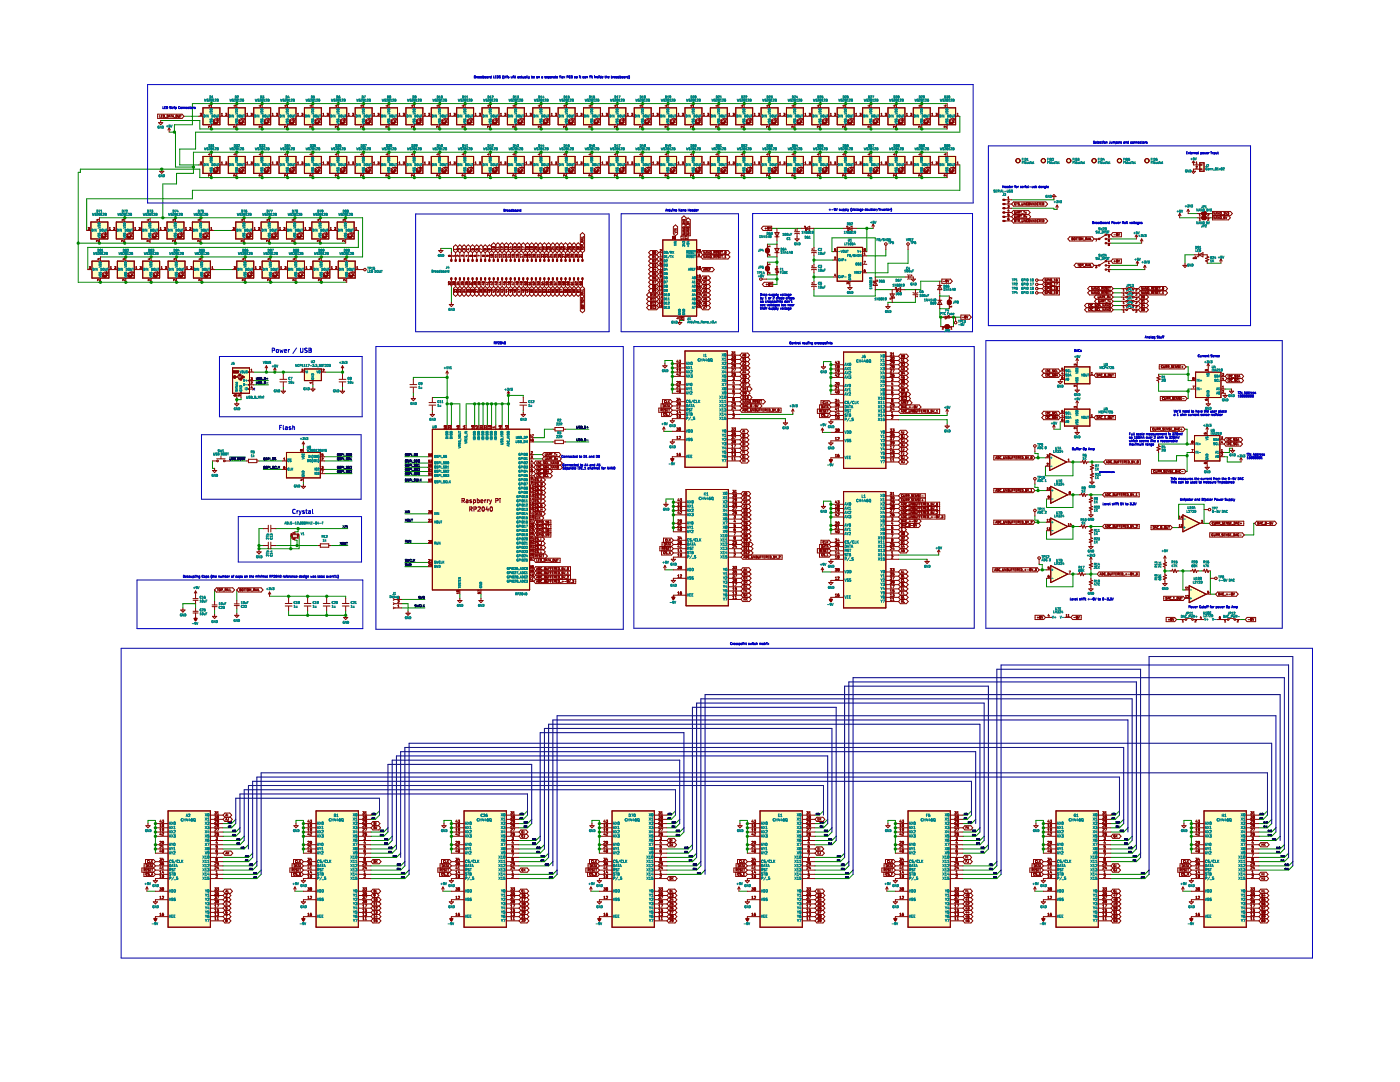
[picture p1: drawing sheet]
<svg xmlns="http://www.w3.org/2000/svg" width="279mm" height="216mm" viewBox="0 0 279 216" stroke-linecap="round" stroke-linejoin="round" font-family="sans-serif">
<path d="M0 9.3h279.4v206.6h-279.4z" fill-rule="evenodd" fill="#fff" stroke="#fff" stroke-width=".35"/>
<g fill="#ffffc2" stroke="#ffffc2" stroke-width=".35">
<path d="M209.5 90.5l3.4 1.7-3.4 1.7z"/>
<path d="M209.7 97l3.4 1.7-3.4 1.7z"/>
<path d="M237.3 116.9l3.4 1.7-3.4 1.6z"/>
<path d="M209.7 103.4l3.4 1.7-3.4 1.6z"/>
<path d="M209.7 112.9l3.4 1.7-3.4 1.6z"/>
<path d="M236.1 102.7l3.3 1.7-3.3 1.7z"/>
<path d="M111.4 31.2h3.4v3.4h-3.4z" fill-rule="evenodd"/>
<path d="M121.5 31.2h3.4v3.4h-3.4z" fill-rule="evenodd"/>
<path d="M106.3 31.2h3.4v3.4h-3.4z" fill-rule="evenodd"/>
<path d="M101.3 31.2h3.3v3.4h-3.3z" fill-rule="evenodd"/>
<path d="M101.3 21.5h3.3v3.4h-3.3z" fill-rule="evenodd"/>
<path d="M116.5 21.5h3.3v3.4h-3.3z" fill-rule="evenodd"/>
<path d="M106.3 21.5h3.4v3.4h-3.4z" fill-rule="evenodd"/>
<path d="M111.4 21.5h3.4v3.4h-3.4z" fill-rule="evenodd"/>
<path d="M121.5 21.5h3.4v3.4h-3.4z" fill-rule="evenodd"/>
<path d="M116.5 31.2h3.3v3.4h-3.3z" fill-rule="evenodd"/>
<path d="M75.9 31.2h3.4v3.4h-3.4z" fill-rule="evenodd"/>
<path d="M70.9 31.2h3.4v3.4h-3.4z" fill-rule="evenodd"/>
<path d="M70.9 21.5h3.4v3.4h-3.4z" fill-rule="evenodd"/>
<path d="M75.9 21.5h3.4v3.4h-3.4z" fill-rule="evenodd"/>
<path d="M65.8 21.5h3.4v3.4h-3.4z" fill-rule="evenodd"/>
<path d="M96.2 21.5h3.4v3.4h-3.4z" fill-rule="evenodd"/>
<path d="M91.1 31.2h3.4v3.4h-3.4z" fill-rule="evenodd"/>
<path d="M96.2 31.2h3.4v3.4h-3.4z" fill-rule="evenodd"/>
<path d="M91.1 21.5h3.4v3.4h-3.4z" fill-rule="evenodd"/>
<path d="M86.1 31.2h3.4v3.4h-3.4z" fill-rule="evenodd"/>
<path d="M81 31.2h3.4v3.4h-3.4z" fill-rule="evenodd"/>
<path d="M86.1 21.5h3.4v3.4h-3.4z" fill-rule="evenodd"/>
<path d="M81 21.5h3.4v3.4h-3.4z" fill-rule="evenodd"/>
<path d="M57.2 90.3h6.7v5.1h-6.7z" fill-rule="evenodd"/>
<path d="M86.3 85.6h19.4v32.1h-19.4z" fill-rule="evenodd"/>
<path d="M38.4 44.3h3.4v3.4h-3.4z" fill-rule="evenodd"/>
<path d="M67.5 52.1h3.4v3.4h-3.4z" fill-rule="evenodd"/>
<path d="M62.4 52.1h3.4v3.4h-3.4z" fill-rule="evenodd"/>
<path d="M67.3 44.3h3.4v3.4h-3.4z" fill-rule="evenodd"/>
<path d="M47 44.3h3.4v3.4h-3.4z" fill-rule="evenodd"/>
<path d="M52.1 44.3h3.4v3.4h-3.4z" fill-rule="evenodd"/>
<path d="M57.2 44.3h3.3v3.4h-3.3z" fill-rule="evenodd"/>
<path d="M62.2 44.3h3.4v3.4h-3.4z" fill-rule="evenodd"/>
<path d="M38.6 52.1h3.4v3.4h-3.4z" fill-rule="evenodd"/>
<path d="M47.3 52.1h3.3v3.4h-3.3z" fill-rule="evenodd"/>
<path d="M52.3 52.1h3.4v3.4h-3.4z" fill-rule="evenodd"/>
<path d="M57.4 52.1h3.4v3.4h-3.4z" fill-rule="evenodd"/>
<path d="M45.6 31.2h3.3v3.4h-3.3z" fill-rule="evenodd"/>
<path d="M55.7 31.2h3.4v3.4h-3.4z" fill-rule="evenodd"/>
<path d="M50.6 31.2h3.4v3.4h-3.4z" fill-rule="evenodd"/>
<path d="M60.8 31.2h3.3v3.4h-3.3z" fill-rule="evenodd"/>
<path d="M65.8 31.2h3.4v3.4h-3.4z" fill-rule="evenodd"/>
<path d="M40.5 31.2h3.4v3.4h-3.4z" fill-rule="evenodd"/>
<path d="M18.4 52.1h3.3v3.4h-3.3z" fill-rule="evenodd"/>
<path d="M23.4 52.1h3.4v3.4h-3.4z" fill-rule="evenodd"/>
<path d="M28.5 52.1h3.4v3.4h-3.4z" fill-rule="evenodd"/>
<path d="M33.5 52.1h3.4v3.4h-3.4z" fill-rule="evenodd"/>
<path d="M33.3 44.3h3.4v3.4h-3.4z" fill-rule="evenodd"/>
<path d="M28.3 44.3h3.3v3.4h-3.3z" fill-rule="evenodd"/>
<path d="M23.2 44.3h3.4v3.4h-3.4z" fill-rule="evenodd"/>
<path d="M18.1 44.3h3.4v3.4h-3.4z" fill-rule="evenodd"/>
<path d="M46.4 73.4h3.4v5.1h-3.4z" fill-rule="evenodd"/>
<path d="M60.8 73.6h3.3v2.3h-3.3z" fill-rule="evenodd"/>
<path d="M132.3 47.9h6.7v15.2h-6.7z" fill-rule="evenodd"/>
<path d="M136.7 70h8.4v23.2h-8.4z" fill-rule="evenodd"/>
<path d="M60.8 21.5h3.3v3.4h-3.3z" fill-rule="evenodd"/>
<path d="M45.6 21.5h3.3v3.4h-3.3z" fill-rule="evenodd"/>
<path d="M50.6 21.5h3.4v3.4h-3.4z" fill-rule="evenodd"/>
<path d="M55.7 21.5h3.4v3.4h-3.4z" fill-rule="evenodd"/>
<path d="M131.6 21.5h3.4v3.4h-3.4z" fill-rule="evenodd"/>
<path d="M141.8 21.5h3.3v3.4h-3.3z" fill-rule="evenodd"/>
<path d="M167.1 21.5h3.4v3.4h-3.4z" fill-rule="evenodd"/>
<path d="M131.6 31.2h3.4v3.4h-3.4z" fill-rule="evenodd"/>
<path d="M126.6 31.2h3.4v3.4h-3.4z" fill-rule="evenodd"/>
<path d="M126.6 21.5h3.4v3.4h-3.4z" fill-rule="evenodd"/>
<path d="M40.5 21.5h3.4v3.4h-3.4z" fill-rule="evenodd"/>
<path d="M167.1 49.4h5v6.7h-5z" fill-rule="evenodd"/>
<path d="M167.1 31.2h3.4v3.4h-3.4z" fill-rule="evenodd"/>
<path d="M162 31.2h3.4v3.4h-3.4z" fill-rule="evenodd"/>
<path d="M151.9 21.5h3.4v3.4h-3.4z" fill-rule="evenodd"/>
<path d="M162 21.5h3.4v3.4h-3.4z" fill-rule="evenodd"/>
<path d="M151.9 31.2h3.4v3.4h-3.4z" fill-rule="evenodd"/>
<path d="M157 31.2h3.3v3.4h-3.3z" fill-rule="evenodd"/>
<path d="M157 21.5h3.3v3.4h-3.3z" fill-rule="evenodd"/>
<path d="M177.2 21.5h3.4v3.4h-3.4z" fill-rule="evenodd"/>
<path d="M172.1 31.2h3.4v3.4h-3.4z" fill-rule="evenodd"/>
<path d="M182.3 31.2h3.3v3.4h-3.3z" fill-rule="evenodd"/>
<path d="M187.3 31.2h3.4v3.4h-3.4z" fill-rule="evenodd"/>
<path d="M182.3 21.5h3.3v3.4h-3.3z" fill-rule="evenodd"/>
<path d="M172.1 21.5h3.4v3.4h-3.4z" fill-rule="evenodd"/>
<path d="M187.3 21.5h3.4v3.4h-3.4z" fill-rule="evenodd"/>
<path d="M177.2 31.2h3.4v3.4h-3.4z" fill-rule="evenodd"/>
<path d="M146.8 21.5h3.4v3.4h-3.4z" fill-rule="evenodd"/>
<path d="M141.8 31.2h3.3v3.4h-3.3z" fill-rule="evenodd"/>
<path d="M136.7 31.2h3.4v3.4h-3.4z" fill-rule="evenodd"/>
<path d="M136.7 21.5h3.4v3.4h-3.4z" fill-rule="evenodd"/>
<path d="M146.8 31.2h3.4v3.4h-3.4z" fill-rule="evenodd"/>
<path d="M168.4 70.2h8.4v23.3h-8.4z" fill-rule="evenodd"/>
<path d="M168.4 98.1h8.4v23.2h-8.4z" fill-rule="evenodd"/>
<path d="M136.9 97.7h8.5v23.2h-8.5z" fill-rule="evenodd"/>
<path d="M151.7 161.8h8.4v23.2h-8.4z" fill-rule="evenodd"/>
<path d="M210.8 161.8h8.4v23.2h-8.4z" fill-rule="evenodd"/>
<path d="M181.2 161.8h8.5v23.2h-8.5z" fill-rule="evenodd"/>
<path d="M33.5 161.8h8.5v23.2h-8.5z" fill-rule="evenodd"/>
<path d="M240.3 161.8h8.4v23.2h-8.4z" fill-rule="evenodd"/>
<path d="M122.1 161.8h8.5v23.2h-8.5z" fill-rule="evenodd"/>
<path d="M63.1 161.8h8.4v23.2h-8.4z" fill-rule="evenodd"/>
<path d="M92.6 161.8h8.5v23.2h-8.5z" fill-rule="evenodd"/>
<path d="M212.4 73.2h5.1v3.4h-5.1z" fill-rule="evenodd"/>
<path d="M212.4 81.6h5.1v3.4h-5.1z" fill-rule="evenodd"/>
<path d="M238.6 74.3h5.1v5h-5.1z" fill-rule="evenodd"/>
<path d="M238.4 86.9h5.1v5.1h-5.1z" fill-rule="evenodd"/>
<path d="M239.4 32.5h.9v1.7h-.9z" fill-rule="evenodd"/>
<circle cx="223.4" cy="32.1" r=".42"/>
<circle cx="228.9" cy="32.1" r=".42"/>
<circle cx="208.2" cy="32.1" r=".42"/>
<circle cx="203.2" cy="32.1" r=".42"/>
<circle cx="213.3" cy="32.1" r=".42"/>
<circle cx="218.3" cy="32.1" r=".42"/>
</g>
<g fill="none" stroke="#840000" stroke-width=".2">
<path d="M31.5 22.8h4.8l.4 .4-.4 .4h-4.8zM31.6 24.5h.9l-.4 .4zM31.9 34.2h.8l-.4 .4zM31.9 23v.4h.2M32.1 24v.5M32.2 23.2h.2M32.3 33.8v.4M32.4 23h-.2v.4h.2M32.6 23a.21 .21 0 0 1 .2 .2 .21 .21 0 0 1-.2 .2zM32.8 23.3v.1M32.9 23.4h.3M33.3 23l.3 .1-.2 .3z"/>
<path d="M33.7 23.4l.1-.4 .2 .4M33.7 23.3h.2M33.8 25.5l-.3 .4M33.8 25.5v.9M33.8 25.5l.2 .4M34.1 23h.2M34.2 23v.4M34.4 23.4l.1-.4 .2 .4M34.4 23.3h.2M34.7 23.4h.3M35.6 23v.3l.2 .1M35.8 23.3v.1"/>
<path d="M35.8 23v.3M36 23h.2M36.1 23v.4M39.7 32.9h.8M39.7 23.2h.8M39.9 32.3h.3l-.1 .2 .1 .2h-.3M39.9 23h.1M39.9 22.6h.3l-.1 .2h.1M40 23h.2M40.2 22.8h.1M40.2 22.8v.2M40.2 23h.1"/>
<path d="M40.5 31.2h3.4v3.4h-3.4zM40.5 21.5h3.4v3.4h-3.4zM41.6 25.4h.1M41.6 25.2v.2M41.7 25.2l.3 .3v-.3M41.7 25.2h-.1M41.7 30.7h.3M41.7 21h.3M41.9 30.7v.2l-.3-.1M41.9 21v.2l-.3-.1M42 34.9v.3l-.3-.3-.1 .2M42.2 20.7v.8"/>
<path d="M42.2 24.9v.8M42.2 30.4v.8M42.2 34.6v.8M42.6 34.1h.2M42.6 33.8h.2M42.6 24.4h.2M42.6 24h.2M42.6 23.9v.1M42.6 24.2v.2M42.6 33.6v.2M42.6 33.9v.2M42.6 34.3h.1"/>
<path d="M42.6 24.6h.1M42.7 34.3l.1 .1M42.7 24.6l.1 .1M42.8 24.4v.1M42.8 34.2l-.2-.1v.3M42.8 24.4h-.2v.3M42.8 34.2h.1M42.8 24.6h-.1M42.8 24.5h.1M42.8 34.2l-.1 .1M42.8 24.5v.1M42.9 24.6v.1"/>
<path d="M42.9 34.2v.2M42.9 24.7h.1M42.9 24.5v.1M42.9 34.4h.1M42.9 34.2h.1M42.9 24.4v.1M43 33.8l-.4 .3M43 33.4l-.4 .4M43 24l-.4 .4M43 23.7l-.4 .3M43 34.3h.1M43 24.6h.1"/>
<path d="M43 24.4h-.1M43 24.4h.1M43 34.4h.1M43 24.7h.1M43 24.6v.1M43 34.3v.1M43.1 23.7h.7l-.4 .7zM43.1 34.1h.7M43.1 33.4h.7l-.4 .7zM43.1 24.4h.7M43.1 34.3h.1M43.1 24.6h.2"/>
<path d="M43.2 34.3h.1M43.2 34.2h.1M43.2 34.2l-.1-.1 .1 .3M43.2 24.4h-.1l.1 .3M43.2 34.2v.1M43.2 24.4l.1 .1M43.3 24.6v.1M43.3 34.3h.1M43.3 24.5h-.1M43.3 24.7h-.1M43.3 24.5h.1M43.3 34.4h.1"/>
<path d="M43.3 34.2h.1M43.3 34.3v.1M43.4 23.5v1.1M43.4 33.2v1.1M43.9 32.9h1.7M43.9 23.2h1.7M44.2 32.7h.2M44.2 23h.2M44.2 22.7l.1-.1v.4M44.2 32.4l.1-.1v.4M44.2 32.4h.1M44.2 22.7h.1"/>
<path d="M45 32.3h.3l-.2 .2h.1M45 22.6h.3l-.2 .2h.1M45 23h.1M45 23h.2M45.2 22.8h.1M45.2 22.8v.2M45.2 32.5l.1 .1M45.2 23h.1M45.3 32.6l-.1 .1h-.2M45.6 31.2h3.3v3.4h-3.3zM45.6 21.5h3.3v3.4h-3.3zM46.7 35.1h.1"/>
<path d="M46.7 34.9v.2M46.7 34.9h.1M46.8 30.7h.3M46.8 21h.3M46.9 21v.2l-.3-.1M46.9 30.7v.2l-.3-.1M47.1 34.9v.3l-.4-.3M47.1 25.2v.3l-.3-.3-.1 .2M47.3 20.7v.8M47.3 24.9v.8M47.3 30.4v.8M47.3 34.6v.8"/>
<path d="M47.7 34.1h.1M47.7 33.8h.1M47.7 24.4h.1M47.7 24h.1M47.7 23.9v.1M47.7 24.2v.2M47.7 33.6v.2M47.7 33.9v.2M47.7 34.3h.1M47.7 24.6h.1M47.8 34.3v.1M47.8 24.6v.1"/>
<path d="M47.8 24.4h.1M47.8 24.4l-.1 .3M47.8 24.4v.1M47.8 34.3h.1M47.8 24.6h.1M47.8 34.2l-.1-.1v.3M47.8 34.2h.1M47.8 34.2v.1M47.8 24.5h.1M47.8 24.5v.1M48 34.2v.2M48 24.6v.1"/>
<path d="M48 34.2h.1M48 24.7h.1M48 33.8l-.3 .3M48 33.4l-.3 .4M48 24l-.3 .4M48 23.7l-.3 .3M48 34.1h.1M48 34.4h.1M48 24.4h.1M48 34.1v.1M48 24.4v.2M48 34.3l.1 .1"/>
<path d="M48.1 24.4h.1M48.1 34.1v.1M48.1 34.4h-.1M48.1 34.4h.1M48.1 34.1h.7M48.1 33.4h.7l-.3 .7zM48.1 24.4h.7M48.1 23.7h.7l-.3 .7zM48.2 34.3h.1M48.2 24.6h.1M48.3 24.4l-.1 .3h.1M48.3 24.4h.1"/>
<path d="M48.3 34.3h.1M48.3 24.4v.1M48.3 24.5v.1M48.3 34.2l-.1-.1v.3h.1M48.3 34.2h.1M48.3 34.2v.1M48.3 24.6h.1M48.3 24.5h.1M48.3 34.4h.1M48.3 34.3v.1M48.3 24.6v.1M48.5 23.5v1.1"/>
<path d="M48.5 33.2v1.1M48.9 32.9h1.7M48.9 23.2h1.7M49.2 22.7l.2-.1v.4M49.2 32.4l.2-.1v.4M49.2 32.7h.3M49.2 23h.3M50.1 32.3h.2l-.1 .2 .1 .2h-.2M50.1 22.6h.2l-.1 .2h.1M50.1 23h.1M50.1 23h.2M50.3 22.8h.1"/>
<path d="M50.3 22.8v.2M50.3 23h.1M50.6 31.2h3.4v3.4h-3.4zM50.6 21.5h3.4v3.4h-3.4zM51.7 25.4h.1M51.7 34.9v.2M51.7 35.1h.1M51.8 34.9h-.1M51.9 30.7h.2M51.9 21h.2M52 30.7v.2l-.3-.1M52 21v.2l-.3-.1"/>
<path d="M52.1 34.9v.3l-.3-.3M52.1 25.2v.3l-.3-.3-.1 .2M52.3 20.7v.8M52.3 24.9v.8M52.3 30.4v.8M52.3 34.6v.8M52.7 34.1h.2M52.7 33.8h.2M52.7 24.4h.2M52.7 24h.2M52.7 23.9v.1M52.7 24.2v.2"/>
<path d="M52.7 33.6v.2M52.7 33.9v.2M52.8 34.3h.1M52.8 24.6h.1M52.8 34.3l.1 .1M52.8 24.6l.1 .1M52.9 34.2l-.1-.1v.3M52.9 24.4h-.1v.3M52.9 24.4v.1M52.9 24.6h.1M52.9 24.5h.1M52.9 34.2h.1"/>
<path d="M52.9 34.2v.1M52.9 24.5v.1M53 24.6v.1M53 34.2v.2M53 24.5v.1M53 34.4h.1M53 24.7h.1M53.1 34.2h.1M53.1 34.4h.1M53.1 34.2h-.1M53.1 24.4l-.1 .1M53.1 33.8l-.4 .3"/>
<path d="M53.1 33.4l-.4 .4M53.1 24l-.4 .4M53.1 23.7l-.4 .3M53.1 24.7h.1M53.1 34.3l.1 .1M53.1 24.6v.1M53.1 24.4h.1M53.2 34.4h-.1M53.2 34.1h.7M53.2 33.4h.7l-.4 .7zM53.2 24.4h.7M53.2 23.7h.7l-.4 .7z"/>
<path d="M53.3 34.3h.1M53.3 24.6h.1M53.4 34.3h.1M53.4 34.2l-.1-.1 .1 .3M53.4 24.4h-.1l.1 .3M53.4 34.2v.1M53.4 24.4v.1M53.4 24.6v.1M53.4 34.2h.1M53.4 24.5h.1M53.4 24.7h.1M53.4 34.4h.1"/>
<path d="M53.4 34.3v.1M53.5 23.5v1.1M53.5 33.2v1.1M54 32.9h1.7M54 23.2h1.7M54.3 32.7h.3M54.3 23h.3M54.4 22.7v-.1v.4M54.4 32.4v-.1v.4M54.4 32.4h-.1M54.4 22.7h-.1M55.1 32.3h.3l-.1 .2"/>
<path d="M55.1 32.7h.2M55.1 22.6h.3l-.1 .2 .1 .2h-.2M55.1 23h.1M55.3 32.5h.1M55.4 32.5h.1M55.4 32.7h-.1M55.4 32.5v.1M55.4 32.6v.1M55.7 31.2h3.4v3.4h-3.4zM55.7 21.5h3.4v3.4h-3.4zM56.8 34.9v.2M56.8 35.1h.1"/>
<path d="M56.8 34.9h.1M56.9 30.7h.3M56.9 21h.3M57.1 30.7v.2l-.3-.1M57.1 21v.2l-.3-.1M57.2 34.9v.3l-.4-.3M57.2 25.2v.3l-.3-.3-.1 .2M57.4 20.7v.8M57.4 24.9v.8M57.4 30.4v.8M57.4 34.6v.8M57.8 34.1h.2"/>
<path d="M57.8 33.8h.2M57.8 24.4h.2M57.8 24h.2M57.8 23.9v.1M57.8 24.2v.2M57.8 33.6v.2M57.8 33.9v.2M57.8 34.3h.1M57.8 24.6h.1M57.9 34.3l.1 .1M57.9 24.6l.1 .1M57.9 24.4h.1"/>
<path d="M57.9 24.4l-.1 .3M57.9 34.3h.1M57.9 24.4l.1 .1M57.9 24.6h.1M58 34.2l-.2-.1v.3M58 34.2l-.1 .1M58 34.2h.1M58 24.5l-.1 .1M58 24.5h.1M58.1 34.2v.2M58.1 24.6v.1M58.1 34.2h.1"/>
<path d="M58.1 24.7h.1M58.1 24.4v.2M58.1 34.4h.1M58.1 33.8l-.3 .3M58.1 33.4l-.3 .4M58.1 24l-.3 .4M58.1 23.7l-.3 .3M58.1 24.4h.1M58.2 34.3v.1M58.2 24.6l-.1 .1M58.2 34.2h-.1M58.2 34.4h-.1"/>
<path d="M58.2 34.4h.1M58.3 34.1h.6M58.3 33.4h.6l-.3 .7zM58.3 24.4h.6M58.3 23.7h.6l-.3 .7zM58.3 34.3h.1M58.3 24.6h.1M58.4 24.4l-.1 .3h.2M58.4 24.4h.1M58.4 34.3h.1M58.4 24.4l.1 .1M58.4 24.5v.1"/>
<path d="M58.5 34.2l-.2-.1v.3h.2M58.5 34.2l-.1 .1M58.5 34.2h.1M58.5 34.3h.1M58.5 24.5h-.1M58.5 24.6h.1M58.5 24.5h.1M58.5 34.4h.1M58.5 34.3v.1M58.5 24.6v.1M58.6 23.5v1.1M58.6 33.2v1.1"/>
<path d="M59.1 32.9h1.7M59.1 23.2h1.7M59.4 22.7l.1-.1v.4M59.4 32.4l.1-.1v.4M59.4 32.7h.2M59.4 23h.2M60.2 32.3h.3l-.2 .2 .1 .2h-.2M60.2 22.6h.3l-.2 .2h.1M60.2 23h.1M60.2 23h.2M60.4 22.8h.1M60.4 22.8v.2"/>
<path d="M60.4 23h.1M60.8 31.2h3.3v3.4h-3.3zM60.8 21.5h3.3v3.4h-3.3zM61.8 25.4h.1M61.9 34.9v.2M61.9 35.1h.1M61.9 25.4h.1M61.9 34.9h.1M62 30.7h.3M62 21h.3M62.1 30.7v.2l-.3-.1M62.1 21v.2l-.3-.1"/>
<path d="M62.3 34.9v.3l-.4-.3M62.3 25.2v.3l-.3-.3-.2 .2M62.4 20.7v.8M62.4 24.9v.8M62.4 30.4v.8M62.4 34.6v.8M62.9 34.1h.1M62.9 33.8h.1M62.9 24.4h.1M62.9 24h.1M62.9 23.9v.1M62.9 24.2v.2"/>
<path d="M62.9 33.6v.2M62.9 33.9v.2M62.9 34.3h.1M62.9 24.6h.1M62.9 34.3l.1 .1M62.9 24.6l.1 .1M63 34.2l-.1-.1v.3M63 24.4h-.1v.3M63 24.4v.1M63 34.2h.1M63 24.6h.1M63 24.5h.1"/>
<path d="M63 34.2v.1M63 24.5v.1M63.1 34.2l.1 .2M63.1 24.6l.1 .1M63.2 24.7h.1M63.2 24.5l-.1 .1M63.2 34.4h.1M63.2 34.2h.1M63.2 24.4v.1M63.2 33.4l-.3 .4M63.2 33.8l-.3 .3M63.2 24l-.3 .4"/>
<path d="M63.2 23.7l-.3 .3M63.2 34.3l.1 .1M63.2 24.6v.1M63.2 24.4h.1M63.3 34.4h-.1M63.3 34.4h.1M63.3 23.7h.7l-.3 .7zM63.3 34.1h.7M63.3 33.4h.7l-.3 .7zM63.3 24.4h.7M63.4 34.3h.1M63.4 24.6h.1"/>
<path d="M63.5 34.3h.1M63.5 34.2l-.1-.1 .1 .3M63.5 24.4v.1M63.5 34.2h.1M63.5 24.4h-.1l.1 .3M63.5 34.2v.1M63.5 24.6h.1M63.5 24.5h.1M63.5 24.7h.1M63.5 34.4h.1M63.5 34.3v.1M63.5 24.6v.1"/>
<path d="M63.7 23.5v1.1M63.7 33.2v1.1M64.1 32.9h1.7M64.1 23.2h1.7M64.4 32.7h.3M64.4 23h.3M64.4 22.7l.2-.1v.4M64.4 32.4l.2-.1v.4M65.3 32.3h.2l-.1 .2M65.3 22.6h.2l-.1 .2 .1 .2h-.2M65.3 32.7h.1M65.3 23h.1"/>
<path d="M65.4 32.5h.1M65.5 32.5h.1M65.5 32.7h-.1M65.5 32.5v.1M65.5 32.6v.1M65.8 31.2h3.4v3.4h-3.4zM65.8 21.5h3.4v3.4h-3.4zM66.9 34.9v.2M66.9 35.1h.1M67 34.9h-.1M67.1 30.7h.2M67.1 21h.2"/>
<path d="M67.2 30.7v.2l-.3-.1M67.2 21v.2l-.3-.1M67.3 25.2v.3l-.3-.3v.2M67.3 34.9v.3l-.3-.3M67.5 20.7v.8M67.5 24.9v.8M67.5 30.4v.8M67.5 34.6v.8M67.9 34.1h.2M67.9 33.8h.2M67.9 24.4h.2M67.9 24h.2"/>
<path d="M67.9 23.9v.1M67.9 24.2v.2M67.9 33.6v.2M67.9 33.9v.2M68 34.3h.1M68 24.6h.1M68 24.6l.1 .1M68 34.3l.1 .1M68 24.4v.3M68 24.4h.1M68.1 24.4v.1M68.1 24.6h-.1"/>
<path d="M68.1 34.3h-.1M68.1 34.2l-.1-.1v.3M68.1 34.2v.1M68.1 34.2h.1M68.1 24.5h.1M68.1 24.5v.1M68.2 24.6v.1M68.2 34.2v.2M68.2 24.7h.1M68.2 34.2h.1M68.2 24.4v.2M68.2 34.4h.1"/>
<path d="M68.3 24l-.4 .4M68.3 23.7l-.4 .3M68.3 33.4l-.4 .4M68.3 33.8l-.4 .3M68.3 24.4h.1M68.3 24.4h-.1M68.3 34.3v.1M68.3 24.6v.1M68.3 34.2h-.1M68.3 34.4h.1M68.4 23.7h.7l-.4 .7zM68.4 33.4h.7l-.4 .7z"/>
<path d="M68.4 34.1h.7M68.4 24.4h.7M68.5 34.3h.1M68.5 24.6h.1M68.5 24.4l.1 .3M68.5 24.4h.1M68.6 34.2l-.1-.1 .1 .3M68.6 34.2h.1M68.6 34.2l-.1 .1M68.6 24.5h.1M68.6 34.3h.1M68.6 24.6h.1"/>
<path d="M68.6 24.7h.1M68.6 34.4h.1M68.6 24.6v.1M68.6 34.3v.1M68.7 23.5v1.1M68.7 33.2v1.1M69.2 32.9h1.7M69.2 23.2h1.7M69.5 32.7h.2M69.5 23h.2M69.5 22.7l.1-.1v.4M69.5 32.4l.1-.1v.4"/>
<path d="M70.3 32.3h.3l-.2 .2 .2 .2h-.3M70.3 22.6h.3l-.2 .2h.1M70.3 23h.2M70.5 22.8h.1M70.6 22.8v.2M70.6 23h-.1M70.9 31.2h3.4v3.4h-3.4zM70.9 21.5h3.4v3.4h-3.4zM72 25.4h.1M72 35.1h.1M72 34.9v.2M72 34.9h.1"/>
<path d="M72.1 30.7h.3M72.1 21h.3M72.3 30.7v.2l-.3-.1M72.3 21v.2l-.3-.1M72.4 25.2v.3l-.3-.3-.1 .2M72.4 34.9v.3l-.4-.3M72.6 20.7v.8M72.6 24.9v.8M72.6 30.4v.8M72.6 34.6v.8M73 34.1h.2M73 33.8h.2"/>
<path d="M73 24.4h.2M73 24h.2M73 23.9v.1M73 24.2v.2M73 33.6v.2M73 33.9v.2M73 34.3h.1M73 24.6h.1M73.1 34.3l.1 .1M73.1 24.6l.1 .1M73.1 34.2l-.1-.1v.3M73.1 24.4h-.1v.3"/>
<path d="M73.1 24.4v.1M73.1 24.6h.1M73.1 34.2h.1M73.1 34.2v.1M73.1 24.5h.1M73.1 24.5v.1M73.2 24.5h.1M73.2 34.2h.1M73.2 34.2h-.1M73.2 24.5h-.1M73.3 34.2v.2M73.3 24.5v.2"/>
<path d="M73.3 34.4h.1M73.3 34.2h.1M73.3 24.4v.1M73.3 33.8l-.3 .3M73.3 33.4l-.3 .4M73.3 24l-.3 .4M73.3 23.7l-.3 .3M73.3 24.7h.1M73.4 34.3v.1M73.4 24.6v.1M73.4 24.4h.1M73.4 24.4h-.1"/>
<path d="M73.4 34.4h.1M73.5 33.4h.6l-.3 .7zM73.5 34.1h.6M73.5 24.4h.6M73.5 23.7h.6l-.3 .7zM73.5 34.3h.1M73.5 24.6h.1M73.6 34.3h.1M73.6 34.2l-.1-.1v.3h.1M73.6 24.4h-.1v.3h.2M73.6 34.2v.1M73.6 24.4v.1"/>
<path d="M73.6 34.2h.1M73.6 24.5h.1M73.6 24.6h.1M73.7 34.3h.1M73.7 24.6h.1M73.7 24.5h.1M73.7 34.2h.1M73.7 34.4h-.1M73.7 34.2h-.1M73.7 24.5h-.1M73.7 34.3v.1M73.7 24.6v.1"/>
<path d="M73.8 23.5v1.1M73.8 33.2v1.1M74.3 32.9h1.6M74.3 23.2h1.6M74.6 32.7h.2M74.6 23h.2M74.6 22.7l.1-.1v.4M74.6 32.4l.1-.1v.4M75.4 32.3h.2v.2M75.4 22.6h.2l-.1 .2 .1 .2h-.2M75.4 32.7h.2M75.4 23h.1"/>
<path d="M75.6 32.5h.1M75.6 32.7h.1M75.6 32.5v.1M75.6 32.6v.1M75.9 31.2h3.4v3.4h-3.4zM75.9 21.5h3.4v3.4h-3.4zM77 25.4h.1M77.1 25.4h.1M77.1 34.9v.2M77.1 34.9h.1M77.1 25.2h.1M77.1 25.2l-.1 .2"/>
<path d="M77.2 34.9l.3 .3v-.3M77.2 25.2l.3 .3v-.3M77.2 30.7h.3M77.2 21h.3M77.3 30.7v.2l-.3-.1M77.3 21v.2l-.3-.1M77.6 20.7v.8M77.6 24.9v.8M77.6 30.4v.8M77.6 34.6v.8M78.1 34.1h.1M78.1 33.8h.1"/>
<path d="M78.1 24.4h.1M78.1 24h.1M78.1 23.9v.1M78.1 24.2v.2M78.1 33.6v.2M78.1 33.9v.2M78.1 34.3h.1M78.1 24.6h.1M78.1 34.3l.1 .1M78.1 24.6l.1 .1M78.2 24.4l-.1 .3M78.2 24.4h.1"/>
<path d="M78.2 34.3h.1M78.2 24.4v.1M78.2 24.6h.1M78.2 34.2h.1M78.2 34.2l-.1-.1v.3M78.2 34.2v.1M78.2 24.5h.1M78.2 24.5v.1M78.3 34.2l.1 .2M78.3 24.6v.1M78.3 34.2h.1M78.3 24.7h.1"/>
<path d="M78.4 24.4l-.1 .2M78.4 34.4h.1M78.4 24.7h.1M78.4 33.8l-.3 .3M78.4 33.4l-.3 .4M78.4 24l-.3 .4M78.4 23.7l-.3 .3M78.4 24.4h.1M78.4 34.3l.1 .1M78.4 24.6v.1M78.5 34.2h-.2M78.5 34.4h-.1"/>
<path d="M78.5 34.4h.1M78.5 23.7h.7l-.3 .7zM78.5 34.1h.7M78.5 33.4h.7l-.3 .7zM78.5 24.4h.7M78.6 34.3h.1M78.6 24.6h.1M78.7 24.4v.3M78.7 34.3h.1M78.7 24.6h.1M78.7 24.4v.1M78.7 34.2l-.1-.1 .1 .3"/>
<path d="M78.7 34.2h.1M78.7 34.2v.1M78.7 34.4h.1M78.7 24.7h.1M78.7 24.5h.1M78.7 34.3v.1M78.7 24.6v.1M78.9 23.5v1.1M78.9 33.2v1.1M79.3 32.9h1.7M79.3 23.2h1.7M79.6 32.7h.3"/>
<path d="M79.6 23h.3M79.6 22.7l.1-.1v.4M79.6 32.4l.1-.1v.4M80.4 32.3h.3l-.1 .2 .1 .2h-.3M80.4 22.6h.3l-.1 .2h.1M80.4 23h.3M80.7 22.8h.1M80.7 22.8v.2M80.7 23h.1M81 31.2h3.4v3.4h-3.4zM81 21.5h3.4v3.4h-3.4zM82.1 25.4h.1"/>
<path d="M82.1 34.9v.2M82.1 35.1h.1M82.1 34.9h.1M82.2 30.7h.3M82.2 21h.3M82.4 30.7v.2l-.3-.1M82.4 21v.2l-.3-.1M82.5 34.9v.3l-.4-.3M82.5 25.2v.3l-.3-.3-.1 .2M82.7 20.7v.8M82.7 24.9v.8M82.7 30.4v.8"/>
<path d="M82.7 34.6v.8M83.1 34.1h.2M83.1 33.8h.2M83.1 24.4h.2M83.1 24h.2M83.1 23.9v.1M83.1 24.2v.2M83.1 33.6v.2M83.1 33.9v.2M83.1 34.3h.1M83.1 24.6h.1M83.2 34.3l.1 .1"/>
<path d="M83.2 24.6l.1 .1M83.3 34.2l-.2-.1v.3M83.3 24.4h-.2v.3M83.3 34.2h.1M83.3 24.4v.1M83.3 24.6h-.1M83.3 24.5v.1M83.3 24.5h.1M83.3 34.2l-.1 .1M83.4 34.4h.1M83.4 24.5l.1 .2M83.4 34.2v.2"/>
<path d="M83.4 34.2h.1M83.4 24.4v.1M83.5 33.8l-.4 .3M83.5 33.4l-.4 .4M83.5 24l-.4 .4M83.5 23.7l-.4 .3M83.5 34.4h.1M83.5 24.7h.1M83.5 34.3v.1M83.5 24.6v.1M83.5 24.4h-.1M83.5 24.4h.1"/>
<path d="M83.6 23.7h.7l-.4 .7zM83.6 34.1h.7M83.6 33.4h.7l-.4 .7zM83.6 24.4h.7M83.6 34.3h.1M83.6 24.6h.2M83.7 34.3h.1M83.8 24.4v.1M83.8 34.2l-.2-.1v.3h.2M83.8 24.4h-.2v.3h.2M83.8 34.2h.1M83.8 34.2l-.1 .1"/>
<path d="M83.8 24.5h.1M83.8 34.3h.1M83.8 24.6h.1M83.8 34.4h.1M83.8 34.3v.1M83.8 24.6v.1M83.9 23.5v1.1M83.9 33.2v1.1M84.4 32.9h1.7M84.4 23.2h1.7M84.7 32.7h.2M84.7 23h.2"/>
<path d="M84.7 22.7l.1-.1v.4M84.7 32.4l.1-.1v.4M85.5 32.3h.3l-.1 .2M85.5 22.6h.3l-.2 .2 .2 .2h-.3M85.5 32.7h.2M85.5 23h.1M85.7 32.5h.1M85.7 32.7h.1M85.8 32.5v.1M85.8 32.6l-.1 .1M86.1 31.2h3.4v3.4h-3.4zM86.1 21.5h3.4v3.4h-3.4z"/>
<path d="M87.2 25.4h.1M87.2 34.9h.1M87.2 25.2h.1M87.2 34.9v.2M87.2 25.2v.2M87.3 34.9l.3 .3v-.3M87.3 25.2l.3 .3v-.3M87.3 30.7h.3M87.3 21h.3M87.4 30.7v.2l-.3-.1M87.4 21v.2l-.3-.1M87.8 20.7v.8"/>
<path d="M87.8 24.9v.8M87.8 30.4v.8M87.8 34.6v.8M88.2 34.1h.2M88.2 33.8h.2M88.2 24.4h.2M88.2 24h.2M88.2 23.9v.1M88.2 24.2v.2M88.2 33.6v.2M88.2 33.9v.2M88.2 34.3h.1"/>
<path d="M88.2 24.6h.1M88.3 34.3v.1M88.3 24.6v.1M88.3 24.4l-.1 .3M88.3 24.4h.1M88.3 34.3h.1M88.3 24.4v.1M88.3 24.6h.1M88.3 34.2l-.1-.1v.3M88.3 34.2v.1M88.3 34.2h.1M88.3 24.5h.1"/>
<path d="M88.3 24.5v.1M88.5 24.6v.1M88.5 34.2v.2M88.5 34.2h.1M88.5 24.7h.1M88.5 24.4v.2M88.5 34.4h.1M88.5 33.8l-.3 .3M88.5 33.4l-.3 .4M88.5 24l-.3 .4M88.5 23.7l-.3 .3M88.5 24.4h.1"/>
<path d="M88.6 34.3v.1M88.6 24.6l-.1 .1M88.6 34.2h-.1M88.6 34.4h-.1M88.6 34.4h.1M88.6 33.4h.7l-.3 .7zM88.6 34.1h.7M88.6 24.4h.7M88.6 23.7h.7l-.3 .7zM88.7 34.3h.1M88.7 24.6h.1M88.8 24.4h.1"/>
<path d="M88.8 24.4v.3M88.8 34.3h.1M88.8 34.2h.1M88.8 34.2l-.1-.1 .1 .3M88.8 34.2v.1M88.8 24.5h.1M88.8 34.4h.1M88.8 24.6h.1M88.8 24.7h.1M88.9 24.6h.1M88.9 34.3h.1M88.9 34.3l-.1 .1"/>
<path d="M88.9 24.6l-.1 .1M89 23.5v1.1M89 33.2v1.1M89.5 32.9h1.6M89.5 23.2h1.6M89.8 32.7h.2M89.8 23h.2M89.8 22.7l.1-.1v.4M89.8 32.4l.1-.1v.4M90.6 32.3h.2l-.1 .2 .1 .2h-.2M90.6 23h.2M90.6 22.6h.2l-.1 .2h.1"/>
<path d="M90.8 22.8h.1M90.8 22.8v.2M90.8 23h.1M91.1 31.2h3.4v3.4h-3.4zM91.1 21.5h3.4v3.4h-3.4zM92.2 25.4h.1M92.2 34.9v.2M92.2 35.1h.1M92.3 34.9h-.1M92.4 30.7h.2M92.4 21h.2M92.5 30.7v.2l-.3-.1"/>
<path d="M92.5 21v.2l-.3-.1M92.6 25.2v.3l-.3-.3-.1 .2M92.6 34.9v.3l-.3-.3M92.8 20.7v.8M92.8 24.9v.8M92.8 30.4v.8M92.8 34.6v.8M93.2 34.1h.2M93.2 33.8h.2M93.2 24.4h.2M93.2 24h.2M93.2 23.9v.1"/>
<path d="M93.2 24.2v.2M93.2 33.6v.2M93.2 33.9v.2M93.3 34.3h.1M93.3 24.6h.1M93.3 34.3l.1 .1M93.3 24.6l.1 .1M93.4 34.2l-.1-.1v.3M93.4 24.4v.1M93.4 24.4h-.1v.3M93.4 34.2h.1M93.4 24.6h.1"/>
<path d="M93.4 24.5h.1M93.4 34.2v.1M93.4 24.5v.1M93.5 24.5l.1 .2M93.5 34.2v.2M93.5 34.4h.1M93.6 34.2h.1M93.6 34.2h-.1M93.6 34.4h.1M93.6 24.4l-.1 .1M93.6 33.8l-.4 .3M93.6 33.4l-.4 .4"/>
<path d="M93.6 24l-.4 .4M93.6 23.7l-.4 .3M93.6 24.7h.1M93.6 24.6v.1M93.6 34.3l.1 .1M93.6 24.4h.1M93.7 34.4h-.1M93.7 34.4h.1M93.7 34.1h.7M93.7 33.4h.7l-.4 .7zM93.7 24.4h.7M93.7 23.7h.7l-.4 .7z"/>
<path d="M93.8 34.3h.1M93.8 24.6h.1M93.9 34.3h.1M93.9 34.2h.1M93.9 24.4h-.1v.3h.1M93.9 34.2l-.1-.1v.3h.1M93.9 34.2v.1M93.9 24.4v.1M93.9 24.5h.1M93.9 24.6h.1M93.9 34.4h.1M93.9 34.3v.1"/>
<path d="M93.9 24.6v.1M94 23.5v1.1M94 33.2v1.1M94.5 32.9h1.7M94.5 23.2h1.7M94.8 32.7h.3M94.8 23h.3M94.8 22.7l.1-.1v.4M94.8 32.4l.1-.1v.4M95.6 32.3h.3l-.1 .2M95.6 22.6h.3l-.1 .2 .1 .2h-.2M95.6 32.7h.2"/>
<path d="M95.6 23h.1M95.8 32.5h.1M95.9 32.5h.1M95.9 32.7h-.1M95.9 32.5v.1M95.9 32.6v.1M96.2 31.2h3.4v3.4h-3.4zM96.2 21.5h3.4v3.4h-3.4zM97.3 25.4h.1M97.4 34.9l-.1 .2M97.4 34.9h.1M97.4 25.2h.1"/>
<path d="M97.4 25.2l-.1 .2M97.4 34.9l.3 .3v-.3M97.4 25.2l.3 .3v-.3M97.4 30.7h.3M97.4 21h.3M97.6 21v.2l-.3-.1M97.6 30.7v.2l-.3-.1M97.9 20.7v.8M97.9 24.9v.8M97.9 30.4v.8M97.9 34.6v.8M98.3 23.9v.1"/>
<path d="M98.3 24.2v.2M98.3 33.6v.2M98.3 33.9v.2M98.3 34.1h.2M98.3 33.8h.2M98.3 24.4h.2M98.3 24h.2M98.3 34.3h.1M98.3 24.6h.1M98.4 24.6l.1 .1M98.4 34.3l.1 .1M98.4 24.4l-.1 .3"/>
<path d="M98.4 24.4h.1M98.4 34.2h.1M98.4 34.2l-.1-.1v.3M98.4 34.3h.1M98.5 24.5h.1M98.5 34.2l-.1 .1M98.5 24.5l-.1 .1M98.6 34.2v.2M98.6 24.6v.1M98.6 24.7h.1M98.6 34.2h.1M98.6 24.4v.2"/>
<path d="M98.6 34.4h.1M98.6 24l-.3 .4M98.6 23.7l-.3 .3M98.6 33.8l-.3 .3M98.6 33.4l-.3 .4M98.7 24.4h.1M98.7 24.4h-.1M98.7 34.3v.1M98.7 24.6v.1M98.7 34.2h-.1M98.7 34.4h.1M98.8 33.4h.7l-.4 .7z"/>
<path d="M98.8 23.7h.7l-.4 .7zM98.8 34.1h.7M98.8 24.4h.7M98.8 34.3h.1M98.8 24.6h.1M98.9 24.4v.3M98.9 24.6h.1M98.9 24.4h.1M98.9 34.3h.1M98.9 34.2h.1M98.9 34.2l-.1-.1 .1 .3M98.9 34.2v.1"/>
<path d="M99 24.5h.1M99 34.3h.1M99 24.6h.1M99 34.2h-.1M99 34.2h.1M99 24.7h-.1M99 34.4h-.1M99 24.7h.1M99 24.6v.1M99 34.3v.1M99.1 23.5v1.1M99.1 33.2v1.1"/>
<path d="M99.6 32.9h1.7M99.6 23.2h1.7M99.9 22.7l.1-.1v.4M99.9 32.4l.1-.1v.4M99.9 32.7h.2M99.9 23h.2M100.7 32.3h.3l-.2 .2 .1 .2h-.2M100.7 23h.2M100.7 22.6h.3l-.2 .2h.1M100.9 22.8h.1M100.9 22.8v.2M100.9 23h.1"/>
<path d="M101.3 31.2h3.3v3.4h-3.3zM101.3 21.5h3.3v3.4h-3.3zM102.4 34.9v.2M102.4 35.1h.1M102.4 34.9h.1M102.5 30.7h.3M102.5 21h.3M102.6 30.7v.2l-.3-.1M102.6 21v.2l-.3-.1M102.8 25.2v.3l-.3-.3-.1 .2M102.8 34.9v.3l-.4-.3M103 20.7v.8"/>
<path d="M103 24.9v.8M103 30.4v.8M103 34.6v.8M103.4 34.1h.1M103.4 33.8h.1M103.4 23.9v.1M103.4 24.2v.2M103.4 33.6v.2M103.4 33.9v.2M103.4 24.4h.1M103.4 24h.1M103.5 34.3v.1"/>
<path d="M103.5 24.6v.1M103.5 34.2l-.1-.1v.3M103.5 24.4h-.1v.3M103.5 24.4v.1M103.5 24.6h-.1M103.5 34.2h.1M103.5 24.5h.1M103.5 34.2l-.1 .1M103.5 24.5v.1M103.7 24.5v.2M103.7 34.2v.2M103.7 34.4h.1"/>
<path d="M103.7 34.2h.1M103.7 24.4v.1M103.7 33.8l-.3 .3M103.7 33.4l-.3 .4M103.7 24l-.3 .4M103.7 23.7l-.3 .3M103.7 24.7h.1M103.7 24.6v.1M103.7 34.3l.1 .1M103.8 24.4h-.1M103.8 24.4h.1M103.8 34.4h-.1"/>
<path d="M103.8 34.4h.1M103.8 33.4h.7l-.3 .7zM103.8 34.1h.7M103.8 23.7h.7l-.3 .7zM103.8 24.4h.7M103.9 34.3h.1M103.9 24.6h.1M104 34.3h.1M104 34.2h.1M104 34.2l-.1-.1v.3h.1M104 24.4h-.1v.3h.1M104 34.2v.1"/>
<path d="M104 24.4v.1M104 24.5h.1M104 24.6h.1M104 34.4h.1M104 34.3v.1M104 24.6v.1M104.2 23.5v1.1M104.2 33.2v1.1M104.6 32.9h1.7M104.6 23.2h1.7M104.9 32.7h.3M104.9 22.7l.2-.1v.4"/>
<path d="M104.9 32.4l.2-.1v.4M104.9 23h.3M105.8 32.3h.2l-.1 .2h.1M105.8 22.6h.2l-.1 .2 .1 .2h-.2M105.8 23h.1M106 32.5v.1M106 32.6v.1h-.2M106.3 31.2h3.4v3.4h-3.4zM106.3 21.5h3.4v3.4h-3.4zM107.4 25.4h.1M107.5 25.2l-.1 .2M107.5 34.9v.2"/>
<path d="M107.5 34.9h.1M107.5 25.2h.1M107.5 25.2l.3 .3v-.3M107.5 34.9l.3 .3v-.3M107.6 30.7h.2M107.6 21h.2M107.7 21v.2l-.3-.1M107.7 30.7v.2l-.3-.1M108 20.7v.8M108 24.9v.8M108 30.4v.8M108 34.6v.8"/>
<path d="M108.4 23.9v.1M108.4 24.2v.2M108.4 33.6v.2M108.4 33.9v.2M108.4 34.1h.2M108.4 33.8h.2M108.4 24.4h.2M108.4 24h.2M108.5 34.3h.1M108.5 24.6h.1M108.5 34.3l.1 .1M108.5 24.6l.1 .1"/>
<path d="M108.6 24.4l-.1 .3M108.6 34.2l-.1-.1v.3M108.6 24.4v.1M108.6 34.2h.1M108.6 34.3h.1M108.6 34.2v.1M108.6 24.5h.1M108.6 24.5v.1M108.7 34.2v.2M108.7 24.6v.1M108.7 34.2h.1M108.7 24.7h.1"/>
<path d="M108.7 24.4v.2M108.7 34.4h.1M108.8 33.8l-.4 .3M108.8 33.4l-.4 .4M108.8 24l-.4 .4M108.8 23.7l-.4 .3M108.8 34.4h.1M108.8 24.4h.1M108.8 24.7h.1M108.8 24.4h-.1M108.8 24.6v.1M108.8 34.3v.1"/>
<path d="M108.8 34.2h-.1M108.9 33.4h.7l-.4 .7zM108.9 23.7h.7l-.4 .7zM108.9 34.1h.7M108.9 24.4h.7M109 34.3h.1M109 24.6h.1M109 24.4l.1 .3M109.1 24.4v.1M109.1 34.2l-.1-.1 .1 .3M109.1 34.2h.1M109.1 34.2l-.1 .1"/>
<path d="M109.1 34.3h.1M109.1 34.4h.1M109.1 24.5h.1M109.1 24.6h.1M109.1 24.7h.1M109.1 34.3v.1M109.1 24.6v.1M109.2 23.5v1.1M109.2 33.2v1.1M109.7 32.9h1.7M109.7 23.2h1.7M110 22.7l.1-.1v.4"/>
<path d="M110 32.4l.1-.1v.4M110 32.7h.2M110 23h.2M110.8 32.3h.3l-.2 .2 .2 .2h-.3M110.8 23h.2M110.8 22.6h.3l-.2 .2h.1M111 22.8h.1M111.1 22.8v.2M111.1 23h-.1M111.4 21.5h3.4v3.4h-3.4zM111.4 31.2h3.4v3.4h-3.4zM112.5 34.9v.2"/>
<path d="M112.5 35.1h.1M112.5 34.9h.1M112.6 30.7h.3M112.6 21h.3M112.8 30.7v.2l-.3-.1M112.8 21v.2l-.3-.1M112.9 25.2v.3l-.3-.3-.1 .2M112.9 34.9v.3l-.4-.3M113.1 20.7v.8M113.1 24.9v.8M113.1 30.4v.8M113.1 34.6v.8"/>
<path d="M113.5 34.1h.2M113.5 33.8h.2M113.5 23.9v.1M113.5 24.2v.2M113.5 33.6v.2M113.5 33.9v.2M113.5 24.4h.2M113.5 24h.2M113.6 34.3l.1 .1M113.6 24.6l.1 .1M113.6 34.2l-.1-.1v.3M113.6 24.4h-.1v.3"/>
<path d="M113.6 24.6h-.1M113.6 24.4l.1 .1M113.7 34.2h.1M113.7 24.5h.1M113.7 34.2l-.2 .1M113.7 24.5l-.1 .1M113.8 24.5v.2M113.8 34.2v.2M113.8 34.4h.1M113.8 34.2h.1M113.8 24.4v.1M113.8 33.8l-.3 .3"/>
<path d="M113.8 33.4l-.3 .4M113.8 24l-.3 .4M113.8 23.7l-.3 .3M113.8 34.1h.1M113.8 34.1v.1M113.8 24.4h.1M113.8 24.7h.1M113.9 24.6v.1M113.9 34.3v.1M113.9 34.1v.1M113.9 24.4h.1M113.9 34.4h.1"/>
<path d="M114 23.7h.6l-.3 .7zM114 34.1h.6M114 33.4h.6l-.3 .7zM114 24.4h.6M114 34.3h.1M114 24.6h.1M114.1 34.3h.1M114.1 34.2h.1M114.1 34.2l-.1-.1v.3h.1M114.1 24.4h-.1v.3h.2M114.1 34.2v.1M114.1 24.4v.1"/>
<path d="M114.1 24.6h.1M114.1 24.5h.1M114.2 24.5h.1M114.2 34.2h.1M114.2 24.5h-.1M114.2 34.3h.1M114.2 34.4h-.1M114.2 34.2h-.1M114.2 24.6h.1M114.2 34.3v.1M114.2 24.6v.1M114.3 23.5v1.1"/>
<path d="M114.3 33.2v1.1M114.8 32.9h1.7M114.8 23.2h1.7M115.1 32.4l.1-.1v.4M115.1 32.7h.2M115.1 22.7l.1-.1v.4M115.1 23h.2M115.9 32.3h.3l-.2 .2h.1M115.9 23h.1M115.9 22.6h.3l-.2 .2 .1 .2h-.2M116.1 32.5l.1 .1M116.2 32.6l-.1 .1h-.2"/>
<path d="M116.5 31.2h3.3v3.4h-3.3zM116.5 21.5h3.3v3.4h-3.3zM117.5 25.4h.1M117.6 25.4h.1M117.6 25.2l-.1 .2M117.6 34.9h.1M117.6 25.2h.1M117.6 34.9v.2M117.7 25.2l.3 .3v-.3M117.7 34.9l.3 .3v-.3M117.7 30.7h.3M117.7 21h.3"/>
<path d="M117.8 21v.2l-.3-.1M117.8 30.7v.2l-.3-.1M118.1 20.7v.8M118.1 24.9v.8M118.1 30.4v.8M118.1 34.6v.8M118.6 23.9v.1M118.6 24.2v.2M118.6 33.6v.2M118.6 33.9v.2M118.6 34.1h.1M118.6 33.8h.1"/>
<path d="M118.6 24.4h.1M118.6 24h.1M118.6 34.3h.1M118.6 24.6h.1M118.6 24.6l.1 .1M118.6 34.3l.1 .1M118.7 24.4l-.1 .3M118.7 24.4h.1M118.7 34.2l-.1-.1v.3M118.7 34.2h.1M118.7 34.3h.1M118.7 34.2v.1"/>
<path d="M118.7 24.5v.1M118.7 24.5h.1M118.8 34.2l.1 .2M118.8 24.6v.1M118.8 24.7h.1M118.8 34.2h.1M118.9 24.4l-.1 .2M118.9 34.4h.1M118.9 24.7h.1M118.9 33.4l-.3 .4M118.9 24l-.3 .4M118.9 23.7l-.3 .3"/>
<path d="M118.9 33.8l-.3 .3M118.9 24.4h.1M118.9 24.6l.1 .1M118.9 34.3l.1 .1M119 34.2h-.2M119 24.7h-.1M119 34.4h-.1M119 34.1h.7M119 33.4h.7l-.3 .7zM119 23.7h.7l-.3 .7zM119 24.4h.7M119.1 34.3h.1"/>
<path d="M119.1 24.6h.1M119.2 24.4h.1M119.2 24.4v.3M119.2 24.6h.1M119.2 34.3h.1M119.2 34.2l-.1-.1 .1 .3M119.2 34.2h.1M119.2 34.2v.1M119.2 24.7h.1M119.2 24.5h.1M119.2 34.4h.1M119.2 24.6v.1"/>
<path d="M119.2 34.3v.1M119.4 23.5v1.1M119.4 33.2v1.1M119.8 32.9h1.7M119.8 23.2h1.7M120.1 32.7h.3M120.1 22.7l.2-.1v.4M120.1 23h.3M120.1 32.4l.2-.1v.4M121 32.3h.2l-.1 .2 .1 .2h-.2M121 32.7h.1M121 23h.2"/>
<path d="M121 22.6h.2l-.1 .2h.1M121.2 22.8h.1M121.2 22.8v.2M121.2 23h.1M121.5 31.2h3.4v3.4h-3.4zM121.5 21.5h3.4v3.4h-3.4zM122.6 34.9v.2M122.6 35.1h.1M122.6 34.9h.1M122.7 30.7h.3M122.7 21h.3M122.9 30.7v.2l-.3-.1"/>
<path d="M122.9 21v.2l-.3-.1M123 25.2v.3l-.3-.3-.1 .2M123 34.9v.3l-.4-.3M123.2 20.7v.8M123.2 24.9v.8M123.2 30.4v.8M123.2 34.6v.8M123.6 34.1h.2M123.6 33.8h.2M123.6 23.9v.1M123.6 24.2v.2M123.6 33.6v.2"/>
<path d="M123.6 33.9v.2M123.6 24.4h.2M123.6 24h.2M123.7 34.3l.1 .1M123.7 24.6l.1 .1M123.8 34.2l-.2-.1v.3M123.8 24.4h-.2v.3M123.8 34.2h.1M123.8 24.6h-.2M123.8 24.4v.1M123.8 34.2l-.2 .1M123.8 24.5v.1"/>
<path d="M123.8 24.5h.1M123.9 34.2v.2M123.9 24.5l.1 .2M123.9 34.4h.1M123.9 34.2h.1M123.9 24.4v.1M124 33.8l-.4 .3M124 33.4l-.4 .4M124 24l-.4 .4M124 23.7l-.4 .3M124 34.1h.1M124 34.4h.1"/>
<path d="M124 34.1l-.1 .1M124 24.4h.1M124 24.7h.1M124 24.4h-.1M124 34.3v.1M124 24.6v.1M124 34.1v.1M124.1 23.7h.7l-.4 .7zM124.1 34.1h.7M124.1 33.4h.7l-.4 .7zM124.1 24.4h.7M124.2 34.3h.1"/>
<path d="M124.2 24.6h.1M124.3 24.4v.1M124.3 34.2l-.1-.1v.3h.1M124.3 24.4h-.1v.3h.1M124.3 34.2h.1M124.3 34.2l-.1 .1M124.3 24.5h.1M124.3 34.3h.1M124.3 24.6h.1M124.3 34.4h.1M124.3 34.3v.1M124.3 24.6v.1"/>
<path d="M124.4 23.5v1.1M124.4 33.2v1.1M124.9 32.9h1.7M124.9 23.2h1.7M125.2 22.7l.1-.1v.4M125.2 32.7h.2M125.2 32.4l.1-.1v.4M125.2 23h.2M126 32.3h.3l-.2 .2h.2M126 22.6h.3l-.2 .2 .2 .2h-.3M126 23h.1M126.3 32.5v.1"/>
<path d="M126.3 32.6l-.1 .1h-.2M126.6 31.2h3.4v3.4h-3.4zM126.6 21.5h3.4v3.4h-3.4zM127.7 25.4h.1M127.7 25.2v.2M127.8 25.2l.3 .3v-.3M127.8 25.2h-.1M127.8 30.7h.3M127.8 21h.3M128 30.7v.2l-.4-.1M128 21v.2l-.4-.1M128.1 34.9v.3l-.3-.3-.1 .2"/>
<path d="M128.3 20.7v.8M128.3 24.9v.8M128.3 30.4v.8M128.3 34.6v.8M128.7 34.1h.2M128.7 33.8h.2M128.7 24.4h.2M128.7 24h.2M128.7 23.9v.1M128.7 24.2v.2M128.7 33.6v.2M128.7 33.9v.2"/>
<path d="M128.7 34.3h.1M128.7 24.6h.1M128.8 24.6l.1 .1M128.8 34.3l.1 .1M128.8 24.4l-.1 .3M128.8 24.4h.1M128.8 34.3h.1M128.8 34.2l-.1-.1v.3M128.8 34.2h.1M128.8 24.5v.1M128.8 34.2v.1M128.8 24.5h.1"/>
<path d="M128.9 24.5h-.1M128.9 24.5h.1M129 34.2v.2M129 24.6v.1M129 24.5v.1M129 24.7h.1M129 34.4h.1M129 34.2h.1M129 24.4v.1M129 33.8l-.3 .3M129 24l-.3 .4M129 33.4l-.3 .4"/>
<path d="M129 23.7l-.3 .3M129.1 24.6v.1M129.1 34.3v.1M129.1 24.4h-.1M129.1 24.4h.1M129.1 34.4h.1M129.1 24.7h.1M129.2 34.1h.6M129.2 33.4h.6l-.3 .7zM129.2 24.4h.6M129.2 23.7h.6l-.3 .7zM129.2 34.3h.1"/>
<path d="M129.2 24.6h.1M129.3 24.4v.3M129.3 24.4h.1M129.3 34.2l-.1-.1 .1 .3M129.3 34.2h.1M129.3 34.2v.1M129.3 34.3h.1M129.3 24.5h.1M129.3 24.6v.1M129.3 34.4h.1M129.3 24.7h.1M129.4 34.3l-.1 .1"/>
<path d="M129.4 34.3h.1M129.5 23.5v1.1M129.5 33.2v1.1M130 32.9h1.6M130 23.2h1.6M130.3 22.7l.1-.1v.4M130.3 32.4l.1-.1v.4M130.3 32.7h.2M130.3 23h.2M131.1 32.3h.2l-.1 .2h.1M131.1 32.7h.1M131.1 23h.2"/>
<path d="M131.1 22.6h.2l-.1 .2h.1M131.3 22.8h.1M131.3 23h.1M131.3 22.8v.2M131.3 32.5v.1M131.3 32.6l-.2 .1M131.6 31.2h3.4v3.4h-3.4zM131.6 21.5h3.4v3.4h-3.4zM132.8 34.9v.2M132.8 35.1h.1M132.8 34.9h.1M132.9 30.7h.3"/>
<path d="M132.9 21h.3M133 21v.2l-.3-.1M133 30.7v.2l-.3-.1M133.2 25.2v.3l-.3-.3-.1 .2M133.2 34.9v.3l-.4-.3M133.3 20.7v.8M133.3 24.9v.8M133.3 30.4v.8M133.3 34.6v.8M133.8 23.9v.1M133.8 24.2v.2M133.8 33.6v.2"/>
<path d="M133.8 33.9v.2M133.8 34.1h.1M133.8 33.8h.1M133.8 24.4h.1M133.8 24h.1M133.8 24.6l.1 .1M133.8 34.3l.1 .1M133.9 24.4v.1M133.9 24.4h-.1v.3M133.9 34.2l-.1-.1v.3M133.9 24.6h-.1M133.9 34.2h.1"/>
<path d="M133.9 34.2l-.1 .1M133.9 24.5h.1M133.9 24.5v.1M134 24.6v.1M134 34.2l.1 .2M134 24.7h.1M134 34.2h.1M134.1 33.8l-.3 .3M134.1 24l-.3 .4M134.1 23.7l-.3 .3M134.1 33.4l-.3 .4M134.1 34.1h.1"/>
<path d="M134.1 34.4h.1M134.1 24.4l-.1 .2M134.1 24.4h.1M134.1 24.7h.1M134.1 34.1l-.1 .1M134.1 34.3l.1 .1M134.1 24.6v.1M134.1 34.1l.1 .1M134.2 34.4h-.1M134.2 34.4h.1M134.2 34.1h.7M134.2 33.4h.7l-.3 .7z"/>
<path d="M134.2 24.4h.7M134.2 23.7h.7l-.3 .7zM134.3 34.3h.1M134.3 24.6h.1M134.4 24.4l-.1 .3h.1M134.4 24.4h.1M134.4 34.3h.1M134.4 24.4v.1M134.4 24.5v.1M134.4 24.5h.1M134.4 34.2l-.1-.1v.3h.1M134.4 24.6h.1"/>
<path d="M134.4 34.2v.1M134.4 34.2h.1M134.4 34.4h.1M134.4 24.6v.1M134.4 34.3v.1M134.6 23.5v1.1M134.6 33.2v1.1M135 32.9h1.7M135 23.2h1.7M135.3 22.7l.1-.1v.4M135.3 32.7h.3M135.3 23h.3"/>
<path d="M135.3 32.4l.1-.1v.4M136.1 32.3h.3l-.1 .2h.1M136.1 22.6h.3l-.1 .2 .1 .2h-.2M136.1 23h.1M136.4 32.5v.1M136.4 32.6v.1h-.3M136.7 31.2h3.4v3.4h-3.4zM136.7 21.5h3.4v3.4h-3.4zM137.8 25.4h.1M137.8 25.2v.2M137.9 25.2l.3 .3v-.3M137.9 25.2h-.1"/>
<path d="M137.9 30.7h.3M137.9 21h.3M138.1 30.7v.2l-.3-.1M138.1 21v.2l-.3-.1M138.2 34.9v.3l-.3-.3-.1 .2M138.4 20.7v.8M138.4 24.9v.8M138.4 30.4v.8M138.4 34.6v.8M138.8 34.1h.2M138.8 33.8h.2M138.8 24.4h.2"/>
<path d="M138.8 24h.2M138.8 23.9v.1M138.8 24.2v.2M138.8 33.6v.2M138.8 33.9v.2M138.8 34.3h.1M138.8 24.6h.1M138.9 34.3l.1 .1M138.9 24.6l.1 .1M138.9 24.4l-.1 .3M138.9 24.4h.1M139 34.2l-.2-.1v.3"/>
<path d="M139 34.2h.1M139 34.3h-.1M139 24.5v.1M139 34.2v.1M139 24.5h.1M139.1 34.2v.2M139.1 24.6v.1M139.1 24.5v.1M139.1 34.2h.1M139.1 24.7h.1M139.1 34.4h.1M139.1 24.4v.1"/>
<path d="M139.2 24l-.4 .4M139.2 23.7l-.4 .3M139.2 33.8l-.4 .3M139.2 33.4l-.4 .4M139.2 34.3v.1M139.2 24.6v.1M139.2 24.4h-.1M139.2 24.4h.1M139.2 34.4h.1M139.2 24.7h.1M139.3 34.1h.7M139.3 33.4h.7l-.4 .7z"/>
<path d="M139.3 24.4h.7M139.3 23.7h.7l-.4 .7zM139.3 34.3h.1M139.3 24.6h.2M139.4 34.3h.1M139.4 34.2l-.1-.1 .1 .3M139.4 24.4h-.1l.1 .3M139.4 34.2v.1M139.4 24.4l.1 .1M139.5 24.6v.1M139.5 24.5h-.1M139.5 34.2h.1"/>
<path d="M139.5 34.3h.1M139.5 24.7h-.1M139.5 24.5h.1M139.5 34.4h.1M139.5 34.3v.1M139.6 23.5v1.1M139.6 33.2v1.1M140.1 32.9h1.7M140.1 23.2h1.7M140.4 32.7h.2M140.4 23h.2M140.4 32.4l.1-.1v.4"/>
<path d="M140.4 22.7l.1-.1v.4M140.4 32.4h.1M140.4 22.7h.1M141.2 32.3h.3l-.2 .2h.1M141.2 32.7h.1M141.2 22.6h.3l-.2 .2h.1M141.2 23h.2M141.4 22.8h.1M141.4 23h.1M141.4 22.8v.2M141.4 32.5l.1 .1M141.5 32.6l-.2 .1"/>
<path d="M141.8 31.2h3.3v3.4h-3.3zM141.8 21.5h3.3v3.4h-3.3zM142.9 34.9v.2M142.9 35.1h.1M142.9 34.9h.1M143 30.7h.3M143 21h.3M143.1 21v.2l-.3-.1M143.1 30.7v.2l-.3-.1M143.3 34.9v.3l-.4-.3M143.3 25.2v.3l-.3-.3-.1 .2M143.5 20.7v.8"/>
<path d="M143.5 24.9v.8M143.5 30.4v.8M143.5 34.6v.8M143.9 34.1h.1M143.9 33.8h.1M143.9 24.4h.1M143.9 24h.1M143.9 23.9v.1M143.9 24.2v.2M143.9 33.6v.2M143.9 33.9v.2M144 24.6v.1"/>
<path d="M144 34.3v.1M144 24.4h-.1v.3M144 34.2l-.1-.1v.3M144 24.6h-.1M144 24.4v.1M144 34.2h.1M144 34.2l-.1 .1M144 24.5v.1M144 24.5h.1M144.2 34.2v.2M144.2 24.6v.1M144.2 24.7h.1"/>
<path d="M144.2 34.2h.1M144.2 33.4l-.3 .4M144.2 24l-.3 .4M144.2 23.7l-.3 .3M144.2 33.8l-.3 .3M144.2 24.4v.2M144.2 34.1h.1M144.2 34.4h.1M144.2 24.4h.1M144.2 34.1v.1M144.2 34.3l.1 .1M144.3 24.4h.1"/>
<path d="M144.3 34.1v.1M144.3 34.4h-.1M144.3 34.4h.1M144.3 23.7h.7l-.3 .7zM144.3 34.1h.7M144.3 33.4h.7l-.3 .7zM144.3 24.4h.7M144.4 34.3h.1M144.4 24.6h.1M144.5 24.4l-.1 .3h.1M144.5 24.6h.1M144.5 24.4h.1"/>
<path d="M144.5 34.3h.1M144.5 24.4v.1M144.5 24.5v.1M144.5 34.2l-.1-.1v.3h.1M144.5 34.2v.1M144.5 34.2h.1M144.5 24.5h.1M144.5 34.4h.1M144.5 24.6v.1M144.5 34.3v.1M144.7 23.5v1.1M144.7 33.2v1.1"/>
<path d="M145.1 32.9h1.7M145.1 23.2h1.7M145.4 32.7h.3M145.4 23h.3M145.4 32.4l.2-.1v.4M145.4 22.7l.2-.1v.4M146.3 32.3h.2l-.1 .2h.1M146.3 22.6h.2l-.1 .2 .1 .2h-.2M146.3 23h.1M146.5 32.5v.1M146.5 32.6v.1h-.2M146.8 31.2h3.4v3.4h-3.4z"/>
<path d="M146.8 21.5h3.4v3.4h-3.4zM147.9 25.4h.1M148 25.2l-.1 .2M148 25.2l.3 .3v-.3M148 25.2h.1M148.1 30.7h.2M148.1 21h.2M148.2 21v.2l-.3-.1M148.2 30.7v.2l-.3-.1M148.3 34.9v.3l-.3-.3v.2M148.5 20.7v.8M148.5 24.9v.8"/>
<path d="M148.5 30.4v.8M148.5 34.6v.8M148.9 23.9v.1M148.9 24.2v.2M148.9 33.6v.2M148.9 33.9v.2M148.9 34.1h.2M148.9 33.8h.2M148.9 24.4h.2M148.9 24h.2M149 34.3h.1M149 24.6h.1"/>
<path d="M149 24.6l.1 .1M149 34.3l.1 .1M149.1 24.4l-.1 .3M149.1 24.4h.1M149.1 34.2l-.1-.1v.3M149.1 34.2h.1M149.1 34.3h.1M149.1 34.2v.1M149.1 24.5v.1M149.1 24.5h.1M149.2 34.2v.2M149.2 24.6v.1"/>
<path d="M149.2 24.5v.1M149.2 24.7h.1M149.2 34.4h.1M149.2 34.2h.1M149.2 24.4v.1M149.3 33.8l-.4 .3M149.3 24l-.4 .4M149.3 23.7l-.4 .3M149.3 33.4l-.4 .4M149.3 24.6v.1M149.3 34.3v.1M149.3 24.4h.1"/>
<path d="M149.3 24.4h-.1M149.3 24.7h.1M149.3 34.4h.1M149.4 23.7h.7l-.4 .7zM149.4 33.4h.7l-.4 .7zM149.4 34.1h.7M149.4 24.4h.7M149.5 34.3h.1M149.6 34.3h.1M149.6 24.4h-.1l.1 .3M149.6 34.2l-.1-.1 .1 .3M149.6 24.5l-.1 .1"/>
<path d="M149.6 34.2v.1M149.6 24.4v.1M149.6 24.6v.1M149.6 24.5h.1M149.6 34.2h.1M149.6 24.7h.1M149.6 34.4h.1M149.6 34.3v.1M149.7 23.5v1.1M149.7 33.2v1.1M150.2 32.9h1.7M150.2 23.2h1.7"/>
<path d="M150.5 32.7h.3M150.5 23h.3M150.5 32.4l.1-.1v.4M150.5 22.7l.1-.1v.4M150.5 22.7h.1M150.5 32.4h.1M151.3 32.3h.3l-.1 .2h.1M151.3 23h.3M151.3 22.6h.3l-.1 .2h.1M151.3 32.7h.1M151.4 32.7h.1M151.6 22.8h.1"/>
<path d="M151.6 22.8v.2M151.6 23h.1M151.6 32.5v.1M151.6 32.6l-.2 .1M151.9 31.2h3.4v3.4h-3.4zM151.9 21.5h3.4v3.4h-3.4zM153 34.9v.2M153 35.1h.1M153 34.9h.1M153.1 30.7h.3M153.1 21h.3M153.3 21v.2l-.3-.1"/>
<path d="M153.3 30.7v.2l-.3-.1M153.4 34.9v.3l-.4-.3M153.4 25.2v.3l-.3-.3-.1 .2M153.6 20.7v.8M153.6 24.9v.8M153.6 30.4v.8M153.6 34.6v.8M154 23.9v.1M154 24.2v.2M154 33.6v.2M154 33.9v.2M154 34.1h.2"/>
<path d="M154 33.8h.2M154 24.4h.2M154 24h.2M154 34.3h.1M154 24.6h.1M154.1 24.6l.1 .1M154.1 34.3l.1 .1M154.1 24.4l-.1 .3M154.1 24.4h.1M154.1 24.6h.1M154.1 24.4l.1 .1M154.1 34.3h.1"/>
<path d="M154.2 34.2l-.2-.1v.3M154.2 34.2l-.1 .1M154.2 34.2h.1M154.2 24.5h.1M154.2 24.5l-.1 .1M154.3 24.6v.1M154.3 34.2v.2M154.3 24.7h.1M154.3 34.2h.1M154.3 33.4l-.3 .4M154.3 24l-.3 .4M154.3 23.7l-.3 .3"/>
<path d="M154.3 33.8l-.3 .3M154.3 34.1v.1M154.3 34.1h.1M154.3 34.4h.1M154.3 24.4h.1M154.3 24.4v.2M154.4 24.6v.1M154.4 34.3v.1M154.4 24.4h.1M154.4 34.1v.1M154.4 34.4h.1M154.5 23.7h.6l-.3 .7z"/>
<path d="M154.5 34.1h.6M154.5 33.4h.6l-.3 .7zM154.5 24.4h.6M154.5 34.3h.1M154.5 24.6h.1M154.6 24.4h.1M154.6 24.4l-.1 .3h.2M154.6 34.3h.1M154.6 24.4l.1 .1M154.6 24.5v.1M154.7 34.2l-.1 .1M154.7 34.2l-.2-.1v.3h.2"/>
<path d="M154.7 24.5h-.1M154.7 24.6h.1M154.7 34.3h.1M154.7 34.2h.1M154.7 34.4h.1M154.7 24.5h.1M154.7 24.6v.1M154.7 34.3v.1M154.8 23.5v1.1M154.8 33.2v1.1M155.3 32.9h1.7M155.3 23.2h1.7"/>
<path d="M155.6 32.4l.1-.1v.4M155.6 22.7l.1-.1v.4M155.6 32.7h.2M155.6 23h.2M156.4 32.3h.3l-.2 .2 .1 .2h-.2M156.4 22.6h.3l-.2 .2h.1M156.4 23h.1M156.4 23h.2M156.6 22.8h.1M156.6 23h.1M156.6 22.8v.2M157 31.2h3.3v3.4h-3.3z"/>
<path d="M157 21.5h3.3v3.4h-3.3zM158 25.4h.1M158.1 25.4h.1M158.1 25.2l-.1 .2M158.1 25.2h.1M158.1 25.2l.4 .3v-.3M158.2 30.7h.3M158.2 21h.3M158.3 30.7v.2l-.3-.1M158.3 21v.2l-.3-.1M158.5 34.9v.3l-.3-.3-.1 .2M158.6 20.7v.8"/>
<path d="M158.6 24.9v.8M158.6 30.4v.8M158.6 34.6v.8M159.1 34.1h.1M159.1 33.8h.1M159.1 24.4h.1M159.1 24h.1M159.1 23.9v.1M159.1 24.2v.2M159.1 33.6v.2M159.1 33.9v.2M159.1 34.3h.1"/>
<path d="M159.1 24.6h.1M159.1 34.3l.1 .1M159.1 24.6l.1 .1M159.2 24.4v.1M159.2 24.4h-.1v.3M159.2 34.2l-.1-.1v.3M159.2 24.6h.1M159.2 34.2v.1M159.2 34.2h.1M159.2 24.5h.1M159.2 24.5v.1M159.3 34.2l.1 .2"/>
<path d="M159.3 24.6l.1 .1M159.4 24.7h.1M159.4 24.5l-.1 .1M159.4 34.4h.1M159.4 34.2h.1M159.4 24.4v.1M159.4 33.4l-.3 .4M159.4 24l-.3 .4M159.4 33.8l-.3 .3M159.4 23.7l-.3 .3M159.4 34.3l.1 .1M159.4 24.6l.1 .1"/>
<path d="M159.4 24.4h.1M159.5 34.4h-.1M159.5 24.7h-.1M159.5 34.1h.7M159.5 33.4h.7l-.3 .7zM159.5 24.4h.7M159.5 23.7h.7l-.3 .7zM159.6 34.3h.1M159.6 24.6h.1M159.7 34.3h.1M159.7 34.2v.1M159.7 34.2l-.1-.1 .1 .3"/>
<path d="M159.7 24.4h-.1l.1 .3M159.7 34.2h.1M159.7 24.4v.1M159.7 24.6v.1M159.7 34.4h.1M159.7 24.5h.1M159.7 24.7h.1M159.7 34.3v.1M159.9 23.5v1.1M159.9 33.2v1.1M160.3 32.9h1.7M160.3 23.2h1.7"/>
<path d="M160.6 32.7h.3M160.6 23h.3M160.7 32.4l.1-.1v.4M160.7 22.7l.1-.1v.4M160.7 32.4h-.1M160.7 22.7h-.1M161.5 32.3h.2l-.1 .2h.1M161.5 23h.2M161.5 22.6h.2l-.1 .2h.1M161.5 32.7h.1M161.7 22.8h.1M161.7 23h.1"/>
<path d="M161.7 32.5v.1M161.7 22.8v.2M161.7 32.6l-.2 .1M162 31.2h3.4v3.4h-3.4zM162 21.5h3.4v3.4h-3.4zM163.1 34.9v.2M163.1 35.1h.1M163.2 34.9h-.1M163.3 30.7h.2M163.3 21h.2M163.4 30.7v.2l-.3-.1M163.4 21v.2l-.3-.1"/>
<path d="M163.5 25.2v.3l-.3-.3v.2M163.5 34.9v.3l-.3-.3M163.7 20.7v.8M163.7 24.9v.8M163.7 30.4v.8M163.7 34.6v.8M164.1 34.1h.2M164.1 33.8h.2M164.1 24.4h.2M164.1 24h.2M164.1 23.9v.1M164.1 24.2v.2"/>
<path d="M164.1 33.6v.2M164.1 33.9v.2M164.1 34.3h.1M164.1 24.6h.1M164.2 34.3l.1 .1M164.2 24.6l.1 .1M164.2 24.4h.1M164.2 24.4l-.1 .3M164.3 24.6h-.1M164.3 34.3h-.1M164.3 24.4v.1M164.3 34.2v.1"/>
<path d="M164.3 34.2l-.2-.1v.3M164.3 34.2h.1M164.3 24.5v.1M164.3 24.5h.1M164.4 34.2l.1 .2M164.4 24.6v.1M164.4 34.2h.1M164.4 24.7h.1M164.5 23.7l-.4 .3M164.5 33.8l-.4 .3M164.5 33.4l-.4 .4M164.5 24l-.4 .4"/>
<path d="M164.5 24.4l-.1 .2M164.5 34.1h.1M164.5 34.4h.1M164.5 24.4h.1M164.5 24.7h.1M164.5 34.1l-.1 .1M164.5 24.6v.1M164.5 34.3v.1M164.5 34.1v.1M164.6 33.4h.7l-.4 .7zM164.6 34.1h.7M164.6 24.4h.7"/>
<path d="M164.6 23.7h.7l-.4 .7zM164.7 34.3h.1M164.7 24.6h.1M164.7 24.4v.3h.1M164.7 24.4h.1M164.8 24.4v.1M164.8 24.5l-.1 .1M164.8 34.2l-.1 .1M164.8 34.2l-.1-.1v.3h.1M164.8 34.3h.1M164.8 34.2h.1M164.8 24.6h.1"/>
<path d="M164.8 34.4h.1M164.8 24.5h.1M164.8 34.3v.1M164.8 24.6v.1M164.9 23.5v1.1M164.9 33.2v1.1M165.4 32.9h1.7M165.4 23.2h1.7M165.7 22.7l.1-.1v.4M165.7 32.7h.2M165.7 23h.2M165.7 32.4l.1-.1v.4"/>
<path d="M166.5 32.3h.3l-.2 .2 .2 .2h-.3M166.5 22.6h.3l-.2 .2h.1M166.5 23h.1M166.5 23h.2M166.7 22.8h.1M166.8 22.8v.2M166.8 23h-.1M167.1 31.2h3.4v3.4h-3.4zM167.1 21.5h3.4v3.4h-3.4zM168.2 25.4h.1M168.2 25.2v.2M168.3 25.2l.3 .3v-.3"/>
<path d="M168.3 25.2h-.1M168.3 30.7h.3M168.3 21h.3M168.5 21v.2l-.3-.1M168.5 30.7v.2l-.3-.1M168.6 34.9v.3l-.3-.3-.1 .2M168.8 20.7v.8M168.8 24.9v.8M168.8 30.4v.8M168.8 34.6v.8M169.2 34.1h.2M169.2 33.8h.2"/>
<path d="M169.2 24.4h.2M169.2 24h.2M169.2 23.9v.1M169.2 24.2v.2M169.2 33.6v.2M169.2 33.9v.2M169.2 34.3h.1M169.2 24.6h.1M169.3 24.6l.1 .1M169.3 34.3l.1 .1M169.3 34.2h.1M169.3 34.2l-.1-.1v.3"/>
<path d="M169.3 24.4h-.1v.3M169.3 24.4v.1M169.3 24.6h.1M169.3 24.5v.1M169.3 34.2v.1M169.3 24.5h.1M169.4 34.2h-.1M169.4 24.5h.1M169.4 34.2h.1M169.4 24.5h-.1M169.5 34.2v.2M169.5 24.6v.1"/>
<path d="M169.5 34.2h.1M169.5 24.7h.1M169.5 24.5v.1M169.5 34.4h.1M169.5 24.4v.1M169.5 33.8l-.3 .3M169.5 24l-.3 .4M169.5 23.7l-.3 .3M169.5 33.4l-.3 .4M169.6 34.3h.1M169.6 24.6h.1M169.6 24.4h.1"/>
<path d="M169.6 24.4h-.1M169.6 24.7h.1M169.6 34.4h.1M169.6 24.6v.1M169.6 34.3v.1M169.7 23.7h.6l-.3 .7zM169.7 34.1h.6M169.7 33.4h.6l-.3 .7zM169.7 24.4h.6M169.7 34.3h.1M169.7 24.6h.1M169.8 34.3h.1"/>
<path d="M169.8 34.2l-.1-.1 .1 .3M169.8 24.4h-.1l.1 .3M169.8 24.4v.1M169.8 34.2h.1M169.8 34.2v.1M169.8 24.6v.1M169.8 24.5h.1M169.8 24.7h.1M169.9 24.5h-.1M169.9 34.4h-.1M169.9 24.5h.1M169.9 34.2h.1"/>
<path d="M169.9 34.3h.1M169.9 34.3v.1M170 23.5v1.1M170 33.2v1.1M170.5 32.9h1.6M170.5 23.2h1.6M170.8 32.7h.2M170.8 23h.2M170.8 32.4l.1-.1v.4M170.8 22.7l.1-.1v.4M170.8 22.7h.1M170.8 32.4h.1"/>
<path d="M171.6 32.3h.2l-.1 .2h.1M171.6 22.6h.2l-.1 .2h.1M171.6 23h.1M171.6 23h.2M171.8 22.8h.1M171.8 23h.1M171.8 22.8v.2M171.8 32.5v.1M171.8 32.6v.1h-.2M172.1 31.2h3.4v3.4h-3.4zM172.1 21.5h3.4v3.4h-3.4zM173.3 35.1h.1"/>
<path d="M173.3 34.9v.2M173.3 34.9h.1M173.4 30.7h.3M173.4 21h.3M173.5 30.7v.2l-.3-.1M173.5 21v.2l-.3-.1M173.7 25.2v.3l-.3-.3-.1 .2M173.7 34.9v.3l-.4-.3M173.8 20.7v.8M173.8 24.9v.8M173.8 30.4v.8M173.8 34.6v.8"/>
<path d="M174.3 34.1h.1M174.3 33.8h.1M174.3 24.4h.1M174.3 24h.1M174.3 23.9v.1M174.3 24.2v.2M174.3 33.6v.2M174.3 33.9v.2M174.3 34.3h.1M174.3 24.6h.1M174.3 34.3l.1 .1M174.3 24.6l.1 .1"/>
<path d="M174.4 24.4l-.1 .3M174.4 24.4h.1M174.4 34.3h.1M174.4 24.4v.1M174.4 24.6h.1M174.4 34.2v.1M174.4 34.2l-.1-.1v.3M174.4 34.2h.1M174.4 24.5v.1M174.4 24.5h.1M174.5 34.2l.1 .2M174.5 24.6v.1"/>
<path d="M174.5 34.2h.1M174.5 24.7h.1M174.6 33.4l-.3 .4M174.6 23.7l-.3 .3M174.6 33.8l-.3 .3M174.6 24l-.3 .4M174.6 34.1l-.1 .1M174.6 24.4l-.1 .2M174.6 34.1h.1M174.6 34.4h.1M174.6 24.4h.1M174.6 24.7h.1"/>
<path d="M174.6 34.3l.1 .1M174.6 24.6v.1M174.6 34.1l.1 .1M174.7 34.4h-.1M174.7 34.4h.1M174.7 33.4h.7l-.3 .7zM174.7 23.7h.7l-.3 .7zM174.7 34.1h.7M174.7 24.4h.7M174.8 34.3h.1M174.8 24.6h.1M174.9 24.4l-.1 .3h.1"/>
<path d="M174.9 34.3h.1M174.9 24.4h.1M174.9 24.5v.1M174.9 24.4v.1M174.9 34.2l-.1-.1v.3h.1M174.9 34.2v.1M174.9 24.5h.1M174.9 34.2h.1M174.9 24.6h.1M174.9 34.4h.1M174.9 34.3v.1M174.9 24.6v.1"/>
<path d="M175.1 23.5v1.1M175.1 33.2v1.1M175.5 32.9h1.7M175.5 23.2h1.7M175.8 32.4l.1-.1v.4M175.8 32.7h.3M175.8 23h.3M175.8 22.7l.1-.1v.4M176.6 32.3h.3l-.1 .2 .1 .2h-.3M176.6 22.6h.3l-.1 .2h.1M176.6 23h.1M176.7 23h.2"/>
<path d="M176.9 22.8h.1M176.9 23h.1M176.9 22.8v.2M177.2 31.2h3.4v3.4h-3.4zM177.2 21.5h3.4v3.4h-3.4zM178.3 25.4h.1M178.3 34.9v.2M178.3 35.1h.1M178.3 34.9h.1M178.4 30.7h.3M178.4 21h.3M178.6 21v.2l-.3-.1"/>
<path d="M178.6 30.7v.2l-.3-.1M178.7 25.2v.3l-.3-.3-.1 .2M178.7 34.9v.3l-.4-.3M178.9 20.7v.8M178.9 24.9v.8M178.9 30.4v.8M178.9 34.6v.8M179.3 34.1h.2M179.3 33.8h.2M179.3 24.4h.2M179.3 24h.2M179.3 23.9v.1"/>
<path d="M179.3 24.2v.2M179.3 33.6v.2M179.3 33.9v.2M179.3 34.3h.1M179.3 24.6h.1M179.4 24.6l.1 .1M179.4 34.3l.1 .1M179.5 34.2h.1M179.5 24.4v.1M179.5 34.2l-.2-.1v.3M179.5 24.4h-.2v.3M179.5 24.6h-.1"/>
<path d="M179.5 34.2l-.1 .1M179.5 24.5v.1M179.5 24.5h.1M179.6 34.2v.2M179.6 24.6v.1M179.6 24.5v.1M179.6 24.7h.1M179.6 34.4h.1M179.6 24.4v.1M179.6 34.2h.1M179.7 23.7l-.4 .3M179.7 33.8l-.4 .3"/>
<path d="M179.7 24l-.4 .4M179.7 33.4l-.4 .4M179.7 34.4h.1M179.7 24.7h.1M179.7 34.3v.1M179.7 24.6v.1M179.7 24.4h-.1M179.7 24.4h.1M179.8 34.1h.7M179.8 33.4h.7l-.4 .7zM179.8 24.4h.7M179.8 23.7h.7l-.4 .7z"/>
<path d="M179.8 34.3h.1M179.9 34.3h.1M180 24.4h-.2l.1 .3M180 34.2l-.2-.1 .1 .3M180 24.5l-.2 .1M180 24.4v.1M180 34.2l-.1 .1M180 34.2h.1M180 24.6v.1M180 24.7h-.1M180 24.5h.1M180 34.3h.1"/>
<path d="M180 34.4h.1M180 34.3v.1M180.1 23.5v1.1M180.1 33.2v1.1M180.6 32.9h1.7M180.6 23.2h1.7M180.9 32.7h.2M180.9 23h.2M180.9 32.4l.1-.1v.4M180.9 22.7l.1-.1v.4M180.9 22.7h.1M180.9 32.4h.1"/>
<path d="M181.7 32.3h.3l-.1 .2M181.7 22.6h.3l-.2 .2 .2 .2h-.3M181.7 32.7h.2M181.7 23h.1M181.9 32.5h.1M181.9 32.7h.1M182 32.5v.1M182 32.6l-.1 .1M182.3 31.2h3.3v3.4h-3.3zM182.3 21.5h3.3v3.4h-3.3zM183.4 34.9v.2M183.4 35.1h.1"/>
<path d="M183.4 34.9h.1M183.5 30.7h.3M183.5 21h.3M183.6 30.7v.2l-.3-.1M183.6 21v.2l-.3-.1M183.8 25.2v.3l-.3-.3-.1 .2M183.8 34.9v.3l-.4-.3M184 20.7v.8M184 24.9v.8M184 30.4v.8M184 34.6v.8M184.4 34.1h.2"/>
<path d="M184.4 33.8h.2M184.4 24.4h.2M184.4 24h.2M184.4 23.9v.1M184.4 24.2v.2M184.4 33.6v.2M184.4 33.9v.2M184.4 34.3h.1M184.4 24.6h.1M184.5 34.3v.1M184.5 24.6v.1M184.5 24.4l-.1 .3"/>
<path d="M184.5 24.4h.1M184.5 24.4v.1M184.5 34.3h.1M184.5 24.6h.1M184.5 34.2l-.1-.1v.3M184.5 34.2v.1M184.5 34.2h.1M184.5 24.5v.1M184.5 24.5h.1M184.7 34.2v.2M184.7 24.6v.1M184.7 34.2h.1"/>
<path d="M184.7 24.7h.1M184.7 24.4v.2M184.7 34.4h.1M184.7 23.7l-.3 .3M184.7 33.8l-.3 .3M184.7 24l-.3 .4M184.7 33.4l-.3 .4M184.7 24.4h.1M184.8 34.3v.1M184.8 24.6l-.1 .1M184.8 34.2h-.1M184.8 34.4h-.1"/>
<path d="M184.8 34.4h.1M184.8 34.1h.7M184.8 33.4h.7l-.3 .7zM184.8 24.4h.7M184.8 23.7h.7l-.3 .7zM184.9 34.3h.1M184.9 24.6h.1M185 24.4l-.1 .3h.1M185 34.3h.1M185 24.4h.1M185 24.4v.1M185 24.5v.1"/>
<path d="M185 24.6h.1M185 34.2l-.1-.1v.3h.1M185 24.5h.1M185 34.2v.1M185 34.2h.1M185 34.4h.1M185.1 34.3l-.1 .1M185.1 24.6h.1M185.1 34.3h.1M185.1 24.6l-.1 .1M185.2 23.5v1.1M185.2 33.2v1.1"/>
<path d="M185.6 32.9h1.7M185.6 23.2h1.7M186 22.7l.1-.1v.4M186 32.4l.1-.1v.4M186 32.7h.2M186 23h.2M186.8 32.3h.2l-.1 .2 .1 .2h-.2M186.8 22.6h.2l-.1 .2h.1M186.8 23h.1M186.8 23h.2M187 22.8h.1M187 22.8v.2"/>
<path d="M187 23h.1M187.3 31.2h3.4v3.4h-3.4zM187.3 21.5h3.4v3.4h-3.4zM188.4 25.4h.1M188.4 35.1h.1M188.4 34.9v.2M188.5 34.9h-.1M188.6 30.7h.2M188.6 21h.2M188.7 30.7v.2l-.3-.1M188.7 21v.2l-.3-.1M188.8 25.2v.3l-.3-.3-.1 .2"/>
<path d="M188.8 34.9v.3l-.3-.3M189 20.7v.8M189 24.9v.8M189 30.4v.8M189 34.6v.8M189.4 34.1h.2M189.4 33.8h.2M189.4 24.4h.2M189.4 24h.2M189.4 23.9v.1M189.4 24.2v.2M189.4 33.6v.2"/>
<path d="M189.4 33.9v.2M189.5 34.3h.1M189.5 24.6h.1M189.5 34.3l.1 .1M189.5 24.6l.1 .1M189.6 34.2l-.1-.1v.3M189.6 24.4h-.1v.3M189.6 34.2h.1M189.6 24.4v.1M189.6 24.6h.1M189.6 34.2v.1M189.6 24.5h.1"/>
<path d="M189.6 24.5v.1M189.7 34.2v.2M189.7 24.6v.1M189.7 24.5v.1M189.7 34.4h.1M189.7 24.7h.1M189.8 34.2h.1M189.8 24.4l-.1 .1M189.8 34.2h-.1M189.8 34.4h.1M189.8 24l-.4 .4M189.8 23.7l-.4 .3"/>
<path d="M189.8 33.8l-.4 .3M189.8 33.4l-.4 .4M189.8 24.7h.1M189.8 34.3l.1 .1M189.8 24.6v.1M189.8 24.4h.1M189.9 34.4h-.1M189.9 34.4h.1M189.9 33.4h.7l-.4 .7zM189.9 23.7h.7l-.4 .7zM189.9 34.1h.7M189.9 24.4h.7"/>
<path d="M190 34.3h.1M190 24.6h.1M190.1 34.3h.1M190.1 34.2l-.1-.1 .1 .3M190.1 24.4h-.1l.1 .3M190.1 34.2v.1M190.1 24.4v.1M190.1 24.5h.1M190.1 34.2h.1M190.1 24.7h.1M190.1 24.6h.1M190.1 34.4h.1"/>
<path d="M190.1 34.3v.1M190.1 24.6v.1M190.2 23.5v1.1M190.2 33.2v1.1M190.7 32.9h.9M190.7 23.2h.9M191 32.4l.1-.1v.4M191 32.7h.3M191 23h.3M191 22.7l.1-.1v.4M200.2 39.8l.3 .1zM200.5 39.9h1.4"/>
<path d="M201.1 39.7h.3M201.1 39.4l.2-.1v.4M209.9 39.2l.4-.4 .5 .4zM210.3 39.2v.5M237.8 34.2h.8l-.4 .4zM238.2 32.1v.8l1.7 .1-.5-.1M238.2 32.1l-.3 .4M238.2 32.1l.2 .4M238.7 32.7h.2M238.7 32.4l.1-.1v.4M238.7 33.2h.1M238.7 33.2l.2 .1-.2 .3h.2"/>
<path d="M239.4 32.5h.9v1.7h-.9zM239.4 33.8l.5-.1-1.7 .1v.4M17.3 46h.8M17.5 53.8h.9M17.6 45.4h.2l-.1 .2 .1 .2h-.2M17.8 53.2h.3l-.2 .2h.1M17.8 53.6h.1M17.8 53.6h.2M18 53.4h.1M18 53.4v.2M18 53.6h.1M18.1 44.3h3.4v3.4h-3.4z"/>
<path d="M18.4 52.1h3.3v3.4h-3.3zM19.3 48.2h.1M19.3 48v.2M19.3 48h.1M19.4 43.8h.3M19.4 56h.1M19.5 56h.1M19.5 55.8l-.1 .2M19.5 43.7v.3l-.3-.1M19.5 55.8l.4 .2v-.2M19.5 55.8h.1M19.6 51.6h.3"/>
<path d="M19.7 48v.2l-.4-.2M19.7 51.5v.3l-.3-.1M19.8 43.5v.8M19.8 47.7v.8M20 51.3v.8M20 55.5v.8M20.3 46.8h.1M20.3 47.2h.1M20.3 46.7v.1M20.3 47v.2M20.3 47.4h.1M20.3 47.4l.1 .1"/>
<path d="M20.4 47.2h-.1v.3M20.4 47.2h.1M20.4 47.3v.1M20.4 47.3h.1M20.5 55h.1M20.5 54.6h.1M20.5 54.5v.1M20.5 54.8v.2M20.5 55.2h.1M20.5 47.3v.1M20.5 47.4h.1M20.5 47.3h.1"/>
<path d="M20.5 47.4l.1 .1M20.5 55.2l.1 .1M20.6 47.2h.1M20.6 47.5h.1M20.6 47.2l-.1 .1M20.6 46.8l-.3 .4M20.6 46.5l-.3 .3M20.6 55h-.1v.3M20.6 55h.1M20.6 55.1v.1M20.6 55v.1M20.6 47.4h.1"/>
<path d="M20.6 55.1h.1M20.7 47.5h-.1M20.7 47.4v.1M20.7 47.2h.7M20.7 46.5h.7l-.3 .7zM20.7 55.1v.1M20.7 55.2h.1M20.7 55.2l.1 .1M20.7 55.1h.1M20.8 47.3l.1 .1M20.8 54.6l-.3 .4M20.8 54.3l-.3 .3"/>
<path d="M20.8 55.2l.1 .1M20.8 55h.1M20.8 55l-.1 .1M20.9 55.3h-.1M20.9 47.2h-.1v.3h.1M20.9 47.2h.1M20.9 47.4h.1M20.9 47.3h.1M20.9 55h.7M20.9 54.3h.7l-.3 .7zM21 55.1h.1M21.1 46.3v1"/>
<path d="M21.1 55.1v.1M21.1 55h.1M21.1 55h-.1l.1 .3M21.1 55.1h.1M21.1 55.2h.1M21.1 55.3h.1M21.1 55v.1M21.1 55.2v.1M21.3 54.1v1M21.5 46h1.7M21.7 53.8h1.7M21.8 45.8h.3"/>
<path d="M21.8 45.5l.1-.1v.4M22 53.6h.3M22 53.3l.2-.1v.4M22.6 45.4h.3l-.1 .2M22.6 45.8h.2M22.8 45.6h.1M22.9 53.2h.2l-.1 .2h.1M22.9 53.6h.2M22.9 45.6v.1M22.9 45.8h-.1M22.9 45.8h.1M22.9 45.7v.1"/>
<path d="M23.1 53.4h.1M23.1 53.6h.1M23.1 53.4v.2M23.2 44.3h3.4v3.4h-3.4zM23.4 52.1h3.4v3.4h-3.4zM24.4 48h.1M24.4 48l-.1 .2M24.4 48l.3 .2v-.2M24.4 43.8h.3M24.6 43.7v.3l-.3-.1M24.6 51.6h.3M24.8 51.5v.3l-.3-.1"/>
<path d="M24.9 43.5v.8M24.9 47.7v.8M24.9 55.8v.2l-.3-.2-.1 .2M25.1 51.3v.8M25.1 55.5v.8M25.3 46.8h.2M25.3 47.2h.2M25.3 46.7v.1M25.3 47v.2M25.3 47.4h.1M25.4 47.4l.1 .1M25.5 47.2h-.2v.3"/>
<path d="M25.5 47.2h.1M25.5 47.2v.1M25.5 47.3h.1M25.5 55h.2M25.5 54.6h.2M25.5 54.5v.1M25.5 54.8v.2M25.6 47.4l.1 .1M25.6 47.3v.1M25.6 55.2l.1 .1M25.6 55l-.1 .3M25.6 55h.1"/>
<path d="M25.7 46.8l-.4 .4M25.7 46.5l-.4 .3M25.7 55v.1M25.7 55.1l-.2 .1M25.7 47.4h.1M25.7 55.1h.1M25.7 47.2l-.1 .1M25.7 47.4v.1M25.8 47.2h.7M25.8 46.5h.7l-.4 .7zM25.8 55.1v.1M25.8 55.2h.1"/>
<path d="M25.8 55.1h.1M25.8 55.2l.1 .1M25.8 47.3h.1M25.9 54.6l-.4 .4M25.9 54.3l-.4 .3M25.9 55l-.1 .1M25.9 55h.1M25.9 55.3h.1M25.9 55.2v.1M25.9 47.3l.1 .1M26 47.2h-.2v.3l.2-.1M26 47.2h.1"/>
<path d="M26 47.4h.1M26 47.2v.1M26 55h.7M26 54.3h.7l-.4 .7zM26.1 55.1h.1M26.1 46.3v1M26.1 55v.3h.1M26.1 55.1l.1 .1M26.1 55h.1M26.2 55v.1M26.2 55.1h-.1M26.2 55.2h.1"/>
<path d="M26.2 55.1h.1M26.2 55.2v.1M26.3 54.1v1M26.6 46h1.7M26.8 53.8h1.7M26.9 45.8h.2M26.9 45.5l.1-.1v.4M27.1 53.6h.2M27.1 53.3l.1-.1v.4M27.7 45.4h.3l-.2 .2 .1 .2h-.2M27.9 53.2h.3l-.2 .2h.1M27.9 53.6h.1"/>
<path d="M27.9 53.6h.2M28.1 53.4h.1M28.2 53.4v.2M28.2 53.6h-.1M28.3 44.3h3.3v3.4h-3.3zM28.5 52.1h3.4v3.4h-3.4zM29.4 48.2h.1M29.4 48v.2M29.4 48h.1M29.5 43.8h.3M29.6 56h.1M29.6 55.8v.2"/>
<path d="M29.6 43.7v.3l-.3-.1M29.7 55.8l.3 .2v-.2M29.7 55.8h-.1M29.7 51.6h.3M29.8 48v.2l-.4-.2M29.9 51.5v.3l-.3-.1M30 43.5v.8M30 47.7v.8M30.2 51.3v.8M30.2 55.5v.8M30.4 46.7v.1M30.4 47v.2"/>
<path d="M30.4 46.8h.1M30.4 47.2h.1M30.5 47.4v.1M30.5 47.3l-.1 .1M30.5 47.2h-.1v.3M30.5 47.2h.1M30.5 47.3h.1M30.6 55h.2M30.6 54.6h.2M30.6 54.5v.1M30.6 54.8v.2M30.6 55.2h.1"/>
<path d="M30.6 47.3v.1M30.6 47.4h.1M30.7 47.3h-.1M30.7 47.4v.1M30.7 55.2l.1 .1M30.7 47.2h.1M30.7 47.2v.1M30.7 47.5h.1M30.7 46.8l-.3 .4M30.7 46.5l-.3 .3M30.7 55h-.1v.3M30.7 55h.1"/>
<path d="M30.7 55.1v.1M30.7 55l.1 .1M30.7 47.4h.1M30.8 55.1h-.1M30.8 47.5h-.1M30.8 47.4v.1M30.8 47.2h.7M30.8 46.5h.7l-.3 .7zM30.9 55.2h.1M30.9 55.1v.1M30.9 55.2l.1 .1M30.9 55.1h.1"/>
<path d="M30.9 47.3l.1 .1M30.9 54.6l-.3 .4M30.9 54.3l-.3 .3M31 55.2h.1M31 55l-.1 .1M31 55h.1M31 55.3h.1M31 55.2v.1M31 47.2h-.1v.3h.1M31 47.2h.1M31 47.4h.1M31 47.3h.1"/>
<path d="M31.1 55h.6M31.1 54.3h.6l-.3 .7zM31.1 55.1h.1M31.2 46.3v1M31.2 55.1v.1M31.2 55h-.1l.1 .3M31.2 55h.1M31.2 55.1h.1M31.2 55.2h.1M31.2 55.3h.1M31.2 55v.1M31.2 55.2v.1"/>
<path d="M31.4 54.1v1M31.6 46h1.7M31.9 53.8h1.6M31.9 45.8h.3M31.9 45.5l.2-.1v.4M32.2 53.6h.2M32.2 53.3l.1-.1v.4M32.8 45.4h.2l-.1 .2 .1 .1M32.8 45.8h.2M33 53.6h.1M33 53.2h.2l-.1 .2 .1 .2h-.2M33 45.7v.1"/>
<path d="M33.3 44.3h3.4v3.4h-3.4zM33.5 52.1h3.4v3.4h-3.4zM34.5 48h.1M34.5 48v.2M34.5 48l.3 .2v-.2M34.6 43.8h.2M34.7 43.7v.3l-.3-.1M34.8 51.6h.3M34.9 51.5v.3l-.3-.1M35 43.5v.8M35 47.7v.8M35.1 55.8v.2l-.3-.2-.1 .2"/>
<path d="M35.2 51.3v.8M35.2 55.5v.8M35.4 46.8h.2M35.4 47.2h.2M35.4 46.7v.1M35.4 47v.2M35.5 47.4h.1M35.5 47.4l.1 .1M35.6 47.2h-.1v.3M35.6 47.3v.1M35.6 47.2h.1M35.6 47.2v.1"/>
<path d="M35.7 55h.1M35.7 54.6h.1M35.7 54.5v.1M35.7 54.8v.2M35.7 47.4l.1 .1v-.1M35.7 47.3v.1M35.7 55.2l.1 .1M35.8 55l-.1 .3M35.8 55h.1M35.8 46.8l-.4 .4M35.8 46.5l-.4 .3M35.8 55v.1"/>
<path d="M35.8 55.1l-.1 .1M35.8 55.1h.1M35.8 47.2l-.1 .1M35.9 47.2h.7M35.9 46.5h.7l-.4 .7zM35.9 55.2h.1M35.9 55.1v.1M35.9 55.1h.1M35.9 55.2l.1 .1M36 47.3h.1M36 54.6l-.3 .4M36 54.3l-.3 .3"/>
<path d="M36 55l-.1 .1M36 55h.1M36 55.3h.1M36 55.2v.1M36.1 47.3v.1M36.1 47.2h-.1v.3l.1-.1M36.1 47.2h.1M36.1 47.4h.1M36.1 47.2v.1M36.1 55h.7M36.1 54.3h.7l-.3 .7zM36.2 55.1h.1"/>
<path d="M36.2 46.3v1M36.3 55h.1M36.3 55l-.1 .3h.1M36.3 55.1v.1M36.3 55v.1M36.3 55.1h.1M36.3 55.2h.1M36.3 55.2v.1M36.5 54.1v1M36.7 46h1.7M36.9 53.8h1.7M37 45.8h.3"/>
<path d="M37 45.5l.1-.1v.4M37.2 53.6h.3M37.2 53.3l.1-.1v.4M37.8 45.4h.3l-.1 .2 .1 .2h-.3M38 53.6h.1M38 53.2h.3l-.1 .2h.1M38.1 53.6h.2M38.3 53.4h.1M38.3 53.4v.2M38.3 53.6h.1M38.4 44.3h3.4v3.4h-3.4zM38.6 52.1h3.4v3.4h-3.4z"/>
<path d="M39.5 48.2h.1M39.5 48v.2M39.5 48h.1M39.6 43.8h.3M39.7 56h.1M39.8 43.7v.3l-.3-.1M39.8 51.6h.3M39.9 48v.2l-.4-.2M40 51.5v.3l-.3-.1M40.1 43.5v.8M40.1 47.7v.8M40.1 55.8v.2l-.3-.2-.1 .2"/>
<path d="M40.3 51.3v.8M40.3 55.5v.8M40.5 46.7v.1M40.5 47v.2M40.5 46.8h.2M40.5 47.2h.2M40.6 47.4l.1 .1M40.6 47.2h-.1v.3M40.6 47.3l-.1 .1M40.6 47.2h.1M40.7 47.3h-.1M40.7 47.3h.1"/>
<path d="M40.7 55h.2M40.7 54.6h.2M40.7 54.5v.1M40.7 54.8v.2M40.7 55.2h.1M40.8 47.3v.1M40.8 47.4h.1M40.8 47.3h.1M40.8 47.4v.1M40.8 55.2l.1 .1M40.8 47.2v.1M40.8 47.5h.1"/>
<path d="M40.8 46.8l-.3 .4M40.8 46.5l-.3 .3M40.9 47.2h.1M40.9 47.2h-.1M40.9 47.5h.1M40.9 55h-.2v.3M40.9 55h.1M40.9 55.1l-.1 .1M40.9 55v.1M40.9 47.4h.1M40.9 55.1h.1M40.9 47.4v.1"/>
<path d="M41 47.2h.6M41 46.5h.6l-.3 .7zM41 55.1v.1M41 55.2h.1M41 55.2l.1 .1M41 55.1h.1M41 47.3l.2 .1M41.1 54.6l-.4 .4M41.1 54.3l-.4 .3M41.1 55.3h.1M41.1 55.2v.1M41.1 55l-.1 .1"/>
<path d="M41.1 55h.1M41.1 47.2h-.1v.3h.2M41.1 47.2h.1M41.2 47.4h.1M41.2 47.3h-.1M41.2 47.3h.1M41.2 55h.7M41.2 54.3h.7l-.4 .7zM41.2 55.1h.1M41.3 46.3v1M41.3 55.1l.1 .1M41.4 55h-.2l.1 .3"/>
<path d="M41.4 55h.1M41.4 55.1h-.1M41.4 55.2h.1M41.4 55.3h-.1M41.4 55v.1M41.4 55.1h.1M41.4 55.2v.1M41.5 54.1v1M41.8 46h.8M42 53.8h.8M42.1 45.8h.2M42.1 45.5l.1-.1v.4"/>
<path d="M42.3 53.6h.2M42.3 53.3l.1-.1v.4M46.2 46h.8M46.4 53.8h.9M46.5 45.4h.2l-.1 .2 .1 .1M46.5 45.8h.2M46.7 53.2h.3l-.2 .2 .1 .2h-.2M46.7 53.6h.1M46.7 45.7v.1M47 44.3h3.4v3.4h-3.4zM47.3 52.1h3.3v3.4h-3.3zM48.2 48v.2"/>
<path d="M48.2 48l.4 .2v-.2M48.2 48h.1M48.3 43.8h.3M48.3 56h.1M48.4 56h.1M48.4 43.7v.3l-.3-.1M48.4 55.8h.1M48.4 55.8l-.1 .2M48.5 55.8l.3 .2v-.2M48.5 51.6h.3M48.6 51.5v.3l-.3-.1M48.7 43.5v.8"/>
<path d="M48.7 47.7v.8M48.9 51.3v.8M48.9 55.5v.8M49.2 46.8h.1M49.2 47.2h.1M49.2 46.7v.1M49.2 47v.2M49.2 47.4h.1M49.2 47.4l.1 .1M49.3 47.2h-.1v.3M49.3 47.2h.1M49.3 47.2v.1"/>
<path d="M49.3 47.3h.1M49.4 54.5v.1M49.4 54.8v.2M49.4 55h.1M49.4 54.6h.1M49.4 47.4h.1M49.4 47.3v.1M49.4 47.3h.1M49.4 47.4l.1 .1M49.4 55.2l.1 .1M49.5 47.2h.1M49.5 47.2l-.1 .1"/>
<path d="M49.5 55l-.1 .3M49.5 46.8l-.3 .4M49.5 46.5l-.3 .3M49.5 55h.1M49.5 55.1l-.1 .1M49.5 55v.1M49.5 55.1h.1M49.5 47.4v.1M49.6 47.2h.7M49.6 46.5h.7l-.3 .7zM49.6 55.2h.1M49.6 55.1v.1"/>
<path d="M49.7 55.1h-.1M49.7 55.2v.1M49.7 55.3h.1M49.7 55v.1M49.7 47.3l.1 .1M49.7 54.6l-.3 .4M49.7 54.3l-.3 .3M49.7 55h.1M49.8 47.2h.1M49.8 47.2h-.1v.3h.1M49.8 47.4h.1M49.8 47.3h.1"/>
<path d="M49.8 47.4v.1M49.8 55h.7M49.8 54.3h.7l-.3 .7zM49.9 55.1h.1M50 46.3v1M50 55.1v.1M50 55v.3M50 55h.1M50 55.3h.1M50 55v.1M50 55.1h.1M50 55.2h.1"/>
<path d="M50 55.2v.1M50.2 54.1v1M50.4 46h1.7M50.6 53.8h1.7M50.7 45.8h.3M50.8 45.5v-.1v.4M50.8 45.5h-.1M50.9 53.6h.3M50.9 53.3l.2-.1v.4M51.5 45.4h.3l-.1 .2 .1 .1M51.5 45.8h.1M51.6 45.8h.1"/>
<path d="M51.8 53.2h.2l-.1 .2h.1M51.8 53.6h.2M51.8 45.8h-.2M51.8 45.7v.1M52 53.4h.1M52 53.4v.2M52 53.6h.1M52.1 44.3h3.4v3.4h-3.4zM52.3 52.1h3.4v3.4h-3.4zM53.2 48.2h.1M53.2 48v.2M53.2 48h.1"/>
<path d="M53.3 43.8h.3M53.4 56h.1M53.5 43.7v.3l-.3-.1M53.6 51.6h.2M53.6 48v.2l-.4-.2M53.7 51.5v.3l-.3-.1M53.8 43.5v.8M53.8 47.7v.8M53.8 55.8v.2l-.3-.2-.1 .2M54 51.3v.8M54 55.5v.8M54.2 46.8h.2"/>
<path d="M54.2 47.2h.2M54.2 46.7v.1M54.2 47v.2M54.2 47.4h.1M54.3 47.4l.1 .1M54.4 47.3l-.1 .1M54.4 47.2h-.2v.3M54.4 47.2v.1M54.4 47.3h.1M54.4 55h.2M54.4 54.6h.2M54.4 54.5v.1"/>
<path d="M54.4 54.8v.2M54.4 55.2h.1M54.5 47.3v.1M54.5 47.4l.1 .1M54.5 55.2l.1 .1M54.6 46.8l-.4 .4M54.6 46.5l-.4 .3M54.6 47.2h.1M54.6 47.5h.1M54.6 47.2l-.1 .1M54.6 55h.1M54.6 55h-.2v.3"/>
<path d="M54.6 55.1l-.1 .1M54.6 55v.1M54.6 47.4h.1M54.6 55.1h.1M54.6 47.4v.1M54.7 47.2h.7M54.7 46.5h.7l-.4 .7zM54.7 47.3h.1M54.8 54.6l-.4 .4M54.8 54.3l-.4 .3M54.8 55.3h.1M54.8 55.2v.1"/>
<path d="M54.8 55h.1M54.8 55l-.1 .1 .1 .2M54.8 47.3l.1 .1M54.9 47.3h-.1M54.9 47.2h-.2v.3h.2M54.9 47.4h.1M54.9 47.2v.1M54.9 47.3h.1M54.9 47.4v.1M54.9 55h.7M54.9 54.3h.7l-.4 .7zM55 55.1h.1"/>
<path d="M55 46.3v1M55 55.1l.1 .1M55.1 55h-.1v.3h.1M55.1 55h.1M55.1 55.1h-.1M55.1 55.2h.1M55.1 55v.1M55.1 55.1h.1M55.1 55.2v.1M55.2 54.1v1M55.5 46h1.7M55.7 53.8h1.7"/>
<path d="M55.8 45.8h.2M55.8 45.5l.1-.1v.4M56 53.6h.2M56 53.3l.1-.1v.4M56.6 45.4h.3l-.2 .2 .2 .2h-.3M56.8 53.2h.3l-.2 .2 .2 .2h-.3M56.8 53.6h.1M57.2 44.3h3.3v3.4h-3.3zM57.4 52.1h3.4v3.4h-3.4zM58.3 48v.2M58.3 48l.4 .2v-.2M58.3 48h.1"/>
<path d="M58.4 43.8h.3M58.5 56h.1M58.5 43.7v.3l-.3-.1M58.6 55.8h.1M58.6 55.8l-.1 .2M58.6 55.8l.3 .2v-.2M58.6 51.6h.3M58.8 51.5v.3l-.3-.1M58.9 43.5v.8M58.9 47.7v.8M59.1 51.3v.8M59.1 55.5v.8"/>
<path d="M59.3 46.7v.1M59.3 47v.2M59.3 46.8h.2M59.3 47.2h.2M59.3 47.4h.1M59.4 47.4v.1M59.4 47.2h-.1v.3M59.4 47.2h.1M59.4 47.3v.1M59.4 47.3h.1M59.5 54.5v.1M59.5 54.8v.2"/>
<path d="M59.5 55h.2M59.5 54.6h.2M59.5 47.3v.1M59.5 47.4h.1M59.6 47.3h-.1M59.6 47.4v.1M59.6 55.2l.1 .1M59.6 47.2h.1M59.6 47.2v.1M59.6 55l-.1 .3M59.6 46.8l-.3 .4M59.6 46.5l-.3 .3"/>
<path d="M59.6 55h.1M59.6 55.1l-.1 .1M59.6 55v.1M59.6 55.1h.1M59.7 47.4l-.1 .1M59.7 47.2h.7M59.7 46.5h.7l-.3 .7zM59.8 55.1v.1M59.8 55.2h.1M59.8 55.1h.1M59.8 55.2v.1M59.8 55v.1"/>
<path d="M59.8 55.3h.1M59.8 47.3l.1 .1M59.8 54.6l-.3 .4M59.8 54.3l-.3 .3M59.8 55h.1M59.9 55.2l-.1 .1M59.9 47.2h-.1v.3h.1M59.9 47.2h.1M59.9 47.4h.1M59.9 47.3h.1M59.9 47.4v.1M60 55h.6"/>
<path d="M60 54.3h.6l-.3 .7zM60 55.1h.1M60.1 46.3v1M60.1 55v.3M60.1 55.1l.1 .1M60.1 55h.1M60.1 55.3h.1M60.1 55l.1 .1M60.1 55.1h.1M60.2 55.2h.1M60.2 55.1h.1M60.2 55.3h-.1"/>
<path d="M60.2 55.1h-.1M60.2 55.2v.1M60.3 54.1v1M60.5 46h1.7M60.8 53.8h1.6M60.8 45.8h.3M60.9 45.5l.1-.1v.4M60.9 45.5h-.1M61.1 53.6h.2M61.1 53.3l.1-.1v.4M61.7 45.4h.2l-.1 .2 .1 .1M61.7 45.8h.1"/>
<path d="M61.9 53.6h.2M61.9 53.2h.2l-.1 .2h.1M61.9 45.8h-.2M61.9 45.7v.1M62.1 53.4h.1M62.1 53.4v.2M62.1 53.6h.1M62.2 44.3h3.4v3.4h-3.4zM62.4 52.1h3.4v3.4h-3.4zM63.3 48.2h.1M63.3 48v.2M63.4 48h-.1"/>
<path d="M63.5 43.8h.2M63.6 43.7v.3l-.3-.1M63.7 51.6h.3M63.7 48v.2l-.3-.2M63.8 51.5v.3l-.3-.1M63.9 43.5v.8M63.9 47.7v.8M64 55.8v.2l-.3-.2-.1 .2M64.1 51.3v.8M64.1 55.5v.8M64.3 46.8h.2M64.3 47.2h.2"/>
<path d="M64.3 46.7v.1M64.3 47v.2M64.4 47.4h.1M64.4 47.4l.1 .1M64.5 47.3v.1M64.5 47.2h-.1v.3M64.5 47.2v.1M64.5 47.3h.1M64.6 55h.1M64.6 54.6h.1M64.6 54.5v.1M64.6 54.8v.2"/>
<path d="M64.6 47.3v.1M64.6 47.4l.1 .1M64.6 55.2l.1 .1M64.7 46.8l-.4 .4M64.7 46.5l-.4 .3M64.7 47.2h.1M64.7 47.5h.1M64.7 47.2l-.1 .1M64.7 55h.1M64.7 55h-.1v.3M64.7 55.1l-.1 .1M64.7 55v.1"/>
<path d="M64.7 47.4h.1M64.7 55.1h.1M64.8 47.4l-.1 .1M64.8 47.2h.7M64.8 46.5h.7l-.4 .7zM64.9 47.3h.1M64.9 54.6l-.3 .4M64.9 54.3l-.3 .3M64.9 55.3h.1M64.9 55.2v.1M64.9 55l-.1 .1 .1 .2M64.9 55h.1"/>
<path d="M65 47.3v.1M65 47.3h.1M65 47.2h-.1v.3h.1M65 47.4h.1M65 47.2v.1M65 47.4v.1M65 55h.7M65 54.3h.7l-.3 .7zM65.1 55.1h.1M65.1 46.3v1M65.2 55.1v.1M65.2 55h.1"/>
<path d="M65.2 55h-.1v.3h.1M65.2 55.1h.1M65.2 55.2h.1M65.2 55v.1M65.2 55.2v.1M65.4 54.1v1M65.6 46h1.7M65.8 53.8h1.7M65.9 45.8h.3M65.9 45.5l.1-.1v.4M66.1 53.6h.3M66.1 53.3l.1-.1v.4"/>
<path d="M66.7 45.4h.3l-.1 .2 .1 .2h-.3M66.9 53.2h.3l-.1 .2 .1 .2h-.2M66.9 53.6h.1M67.3 44.3h3.4v3.4h-3.4zM67.5 52.1h3.4v3.4h-3.4zM68.4 48v.2M68.5 48l.3 .2v-.2M68.5 48h-.1M68.5 43.8h.3M68.6 56h.1M68.7 43.7v.3l-.3-.1M68.7 55.8l-.1 .2"/>
<path d="M68.7 55.8h.1M68.7 55.8l.3 .2v-.2M68.7 51.6h.3M68.9 51.5v.3l-.3-.1M69 43.5v.8M69 47.7v.8M69.2 51.3v.8M69.2 55.5v.8M69.4 46.8h.2M69.4 47.2h.2M69.4 46.7v.1M69.4 47v.2"/>
<path d="M69.4 47.4h.1M69.5 47.4l.1 .1M69.5 47.2h-.1v.3M69.5 47.3v.1M69.6 47.3h-.1M69.6 47.2v.1M69.6 47.3h.1M69.6 54.5v.1M69.6 54.8v.2M69.6 55h.2M69.6 54.6h.2M69.7 47.4h.1"/>
<path d="M69.7 47.3v.1M69.7 47.3h.1M69.7 47.4v.1M69.7 55.2l.1 .1M69.7 47.5h.1M69.7 47.2h.1M69.7 47.2v.1M69.7 55l-.1 .3M69.7 46.8l-.3 .4M69.7 46.5l-.3 .3M69.8 55h.1M69.8 55.1l-.2 .1"/>
<path d="M69.8 55v.1M69.8 55.1h.1M69.8 47.4h.1M69.8 47.4v.1M69.9 46.5h.6l-.3 .7zM69.9 47.2h.6M69.9 55.2h.1M69.9 55.1v.1M69.9 55.1h.1M69.9 55.2v.1M69.9 55v.1M69.9 55.3h.1"/>
<path d="M69.9 47.3l.2 .1M70 54.6l-.4 .4M70 54.3l-.4 .3M70 55h.1M70 55h-.1M70 55.3h.1M70 55.2v.1M70 47.2h-.1v.3h.2M70.1 47.2v.1M70.1 47.3h-.1M70.1 47.4h.1M70.1 47.4v.1"/>
<path d="M70.1 47.3h.1M70.1 54.3h.7l-.4 .7zM70.1 55h.7M70.1 55.1h.1M70.2 46.3v1M70.2 55.1l.1 .1M70.2 55v.3M70.3 55h.1M70.3 55.3h-.1M70.3 55v.1M70.3 55.1h.1M70.3 55.2h.1"/>
<path d="M70.3 55.3h.1M70.3 55.2v.1M70.4 54.1v1M70.7 46h.8M70.9 53.8h1.7M71 45.8h.2M71 45.5l.1-.1v.4M71 45.5h.1M71.2 53.6h.2M71.2 53.3l.1-.1v.4M87.6 50h.8l-.4 .4zM88 49.6v.4"/>
<path d="M89.5 56.3v.2M89.5 51.1h.1M89.5 51v.1M89.5 51.1h.4M89.5 56.3h.1M89.5 51h.1M89.5 51l.4 .1M89.6 56.7l-.1-.1v.3M89.7 56.7h-.1M89.7 56.6v.1M89.7 56.6l.2 .1M89.7 56.6h.1"/>
<path d="M89.9 56.7h.1M89.9 56.2v.3l-.4-.2M89.9 56.7v.2M89.9 51.1h.1M90.1 50.4l-.1 1.7 .1-.3M90.1 55.8l-.1-.3 .1 1.7M90.5 56.3l-.2-.1v.3M90.5 56.7l-.2-.1v.3M90.5 56.7h.2M90.5 56.3h.2M90.5 56.7h.1M90.5 56.3h.1"/>
<path d="M90.7 57.9h.1M90.7 57.9v.1M90.7 57.7v.2M90.7 56.7h.1M90.7 56.3h.1M90.8 51.1h-.5l.1 .1M90.8 56.7l-.1 .2M90.8 50.9v.3M90.8 56.3l-.1 .2M90.8 57.7l.3 .3v-.3M90.8 57.7h-.1M90.8 49.8v.1"/>
<path d="M90.9 55.8l.1-.3-.1 1.7M90.9 50.4l.1 1.7-.1-.3M90.9 57.2l-.4 .3v1.3l.4 .3 .4-.3M90.9 57.2l.4 .3M91 58.1l-.1 .2-.2-.2v.3M91 58.1h.1M91.1 58.1v.3M91.1 49.7h-.4l.1 .1M91.1 49.6v.3M91.3 56.3h.3M91.3 56.7l-.1-.1v.3M91.3 49.2v.8"/>
<path d="M91.3 57.5v1.3M91.3 58.8l.5 .3 .4-.3M91.3 49.2l.5-.3 .4 .3M91.3 50l.5 .4M91.3 49.2l-.4-.3-.4 .3v.8l.4 .4M91.3 50l-.4 .4M91.4 56.7l.2-.1v.3M91.4 56.7h-.1M91.5 56.2v.3l-.3-.1M91.6 49.7v.1M91.6 49.8v.1M91.6 49.6v.1"/>
<path d="M91.6 56.9h.1M91.6 50.9v.3l-.3-.3-.1 .3M91.7 55.8l.1-.3v1.7M91.7 57.7v.2l-.2-.2v.3M91.7 58.1v.2l-.2-.2v.3M91.8 50.4v1.7l-.1-.3M91.8 57.2l-.5 .3M91.8 57.2l.4 .3M91.8 57.7l.1 .1v.2M91.8 58.1l.1 .1v.2M91.8 58.1h-.1M91.8 57.7h-.1"/>
<path d="M92 49.6v.3l-.4-.3M92 56.2v.2l.2 .1v-.2M92.2 51l-.2-.1v.3M92.2 56.7l-.2-.1v.3M92.2 49.2v.8M92.2 57.5v1.3M92.2 58.8l.4 .3 .4-.3M92.2 49.2l.4-.3 .4 .3M92.2 50l.4 .4M92.2 50l-.4 .4M92.2 56.3h.1M92.2 56.3l.2-.1v.3"/>
<path d="M92.2 51h.1M92.2 51h.2v.2M92.2 56.7l.2-.1v.3M92.2 56.7h.1M92.4 51.2h.1M92.4 56.9h.1M92.5 57.8h.3M92.6 55.5l.1 .3zM92.6 51.8l.1 .3zM92.6 49.6l-.1 .2-.1-.2v.3M92.6 58.1l-.1 .2-.1-.2v.3M92.6 50.4v1.4"/>
<path d="M92.6 55.8v1.4M92.6 57.2l-.4 .3M92.6 57.2l.4 .3M92.6 58.1l.2 .1v.2M92.6 49.6l.2 .2M92.6 58.1h.1M92.6 49.6h.1M92.7 57.7v.3l-.3-.1M92.8 49.9h.1M92.8 49.8v.1M92.9 56.3v.1M92.9 56.4h.1"/>
<path d="M92.9 56.4h.3M93 51h.3M93 49.2v.8M93 57.5v1.3M93 58.8l.5 .3 .4-.3M93 49.2l.5-.3 .4 .3M93 50l.5 .4M93 50l-.4 .4M93 56.4l.1-.2 .2 .1v.1M93 56.4h.1M93.1 56.4v.1M93.1 50.9v.3l-.3-.1"/>
<path d="M93.2 57.7v.2h.2M93.3 56.9l-.1-.3-.2 .2-.1-.2v.3M93.3 56.9h-.1M93.3 56.4h-.1M93.4 49.7h.2M93.4 57.9l.2-.2v.3M93.4 57.9h.1M93.4 55.5l.1 .3zM93.4 51.8l.1 .3zM93.5 57.2l-.5 .3M93.5 57.2l.4 .3M93.5 50.4v1.4"/>
<path d="M93.5 55.8v1.4M93.5 49.6v.3l-.3-.1M93.6 58.4v-.3l-.2 .2-.2-.2v.3M93.6 58.4h.1M93.7 51v.2h.2v-.2h.2v.2M93.9 49.2v.8M93.9 57.5v1.3M93.9 58.8l.4 .3 .4-.3M93.9 49.2l.4-.3 .4 .3M93.9 50l.4 .4M93.9 50l-.4 .4M94.1 57.8l.1 .1h.2"/>
<path d="M94.1 49.6v.2l.2 .1M94.1 56.9v-.3l-.2 .2-.2-.2v.3M94.1 56.9h.1M94.1 56.4l-.4-.2v.3M94.2 57.9l.1-.2 .2 .1v.1M94.2 49.7v.1M94.2 57.9h.1M94.2 49.8l.1 .1M94.3 55.5v.3zM94.3 51.8v.3zM94.3 49.6h.1M94.3 57.9v.1"/>
<path d="M94.3 49.6l-.1 .1M94.3 57.2l-.4 .3M94.3 57.2l.4 .3M94.3 50.4v1.4M94.3 55.8v1.4M94.4 49.6l.1 .1M94.5 49.7v.1M94.5 58.4l-.1-.3-.2 .2-.1-.2v.3M94.5 57.9h-.1M94.5 58.4h-.1M94.5 49.8l-.1 .1M94.5 56.3l.1 .2"/>
<path d="M94.5 51l.1 .2h.3M94.6 56.3h-.1M94.6 56.2v.1M94.6 56.2h.1M94.6 56.5h.1M94.6 56.2l.1 .1M94.7 56.4l-.1 .1M94.7 56.4h.1M94.7 49.2v.8M94.7 57.5v1.3M94.7 58.8l.4 .3 .5-.3M94.7 49.2l.4-.3 .5 .3"/>
<path d="M94.7 50l.4 .4M94.7 50l-.4 .4M94.7 56.3v.1M94.7 51.1v.1M94.7 56.3h.3M94.7 56.3h.1M94.7 51.2h.1M94.8 56.4h.1M94.9 49.7v.1M94.9 49.8h.1M94.9 49.8l.2 .1M95 56.7l-.3 .1-.2-.2v.3"/>
<path d="M95 56.7h.1M95 51h-.3v.1M95 56.9h-.1M95 56.4h-.1M95 56.3h.1M95 51.1l-.1 .1M95 51h.1M95 56.3v.1M95 56.7v.2M95 51v.1M95.1 49.7v.1M95.1 49.8h.1"/>
<path d="M95.1 55.5l.1 .3zM95.1 51.8l.1 .3zM95.1 49.6h.2M95.1 49.6v.1M95.1 49.8l.1 .1M95.1 57.2l-.4 .3M95.1 57.2l.5 .3M95.1 50.4v1.4M95.1 55.8v1.4M95.3 49.8l-.2 .1M95.3 49.6v.1M95.3 58.4v-.3l-.2 .2-.2-.2v.3"/>
<path d="M95.3 49.7v.1M95.3 58.4h.1M95.3 49.8h.1M95.3 57.9l-.4-.2v.3M95.4 56.3l.1 .2 .2-.2M95.4 56.3h.4M95.4 56.3h.1M95.6 58.8l.4 .3 .4-.3M95.6 49.2v.8M95.6 57.5v1.3M95.6 49.2l.4-.3 .4 .3M95.6 50l.4 .4"/>
<path d="M95.6 50l-.5 .4M95.6 56.2h.1M95.6 56.2v.1M95.6 56.3h.1M95.8 57.9h.1M95.8 56.3h.1M95.8 57.9v.1M95.8 56.7l-.2 .1-.2-.2v.3M95.8 56.3v.1M95.8 56.9h.1M95.8 56.7h.1M95.8 51.1l-.4-.2v.3"/>
<path d="M95.8 56.7v.2M95.8 58h.1M95.8 57.7h.1M95.8 57.7v.2M95.9 57.7v.1M95.9 57.9v.1M95.9 57.9h.1M95.9 57.9h.2M95.9 57.8v.1M95.9 55.5l.1 .3zM95.9 51.8l.1 .3zM96 57.7l-.1 .1"/>
<path d="M96 57.2l-.4 .3M96 57.2l.4 .3M96 50.4v1.4M96 55.8v1.4M96 57.7l.2 .2M96 57.7h.1M96.2 58.4l-.1-.3-.2 .2-.1-.2v.3M96.2 58.4h-.1M96.2 57.9h-.1M96.2 49.8l-.4-.2v.3M96.2 51l.2 .2M96.2 56.4h.1"/>
<path d="M96.3 56.4h.1M96.3 51h-.1M96.3 51h.1M96.3 50.9l.1 .1M96.3 50.9v.1M96.4 56.7h.3M96.4 51.1v.1M96.4 51h.1M96.4 49.2v.8M96.4 57.5v1.3M96.4 49.2l.4-.3 .5 .3M96.4 50l.4 .4"/>
<path d="M96.4 58.8l.4 .3 .5-.3M96.4 50l-.4 .4M96.4 51v.1M96.4 51.1h.1M96.4 51.1l.1 .1M96.5 51.2h.1M96.5 56.6v.3l-.3-.1M96.6 49.8h.1M96.6 49.7v.1M96.6 57.9h.1M96.6 56.3l-.4 .1M96.6 56.3h.1"/>
<path d="M96.6 57.9h.2M96.6 49.8l.1 .1M96.6 49.6v.1M96.6 56.4h-.3M96.6 51h-.2M96.6 56.3l.1 .1M96.6 51.1v.1M96.6 51h.1M96.7 56.4h-.1M96.7 51l-.1 .1M96.7 49.6h.1M96.7 49.9h.1"/>
<path d="M96.7 49.6h-.1M96.7 49.8v.1M96.7 49.6l.1 .1M96.8 49.8h-.1M96.8 49.7h.1M96.8 49.8h.1M96.8 49.7v.1M96.8 57.7h.1M96.8 55.5l.1 .3zM96.8 51.8l.1 .3zM96.8 57.7v.2M96.8 49.8l.1 .1"/>
<path d="M96.8 49.6v.1M96.8 50.4v1.4M96.8 55.8v1.4M96.8 57.2l-.4 .3M96.8 57.2l.5 .3M96.8 57.7h-.2v.2M96.8 57.7l.2 .2M96.8 57.9h.1M96.9 49.6h.1M96.9 49.6h-.1M97 49.8l-.1 .1M97 49.6v.1"/>
<path d="M97 58.4v-.3l-.2 .2-.2-.2v.3M97 49.8h.1M97 49.7v.1M97 58.4h.1M97.1 51l.1 .2 .1-.2M97.1 51h.1M97.2 50.9l.2 .1 .1 .1M97.2 50.9l-.1 .1M97.2 56.7h.3M97.3 49.2l.4-.3 .4 .3M97.3 49.2v.8M97.3 57.5v1.3"/>
<path d="M97.3 50l.4 .4M97.3 58.8l.4 .3 .4-.3M97.3 50l-.5 .4M97.3 50.9v.1M97.3 51h.1M97.4 56.6v.3l-.3-.1M97.5 56.3h-.4l.1 .2M97.5 56.2v.3M97.6 58.2h.3M97.6 49.6h.1M97.6 55.5l.1 .3zM97.6 51.8l.1 .3z"/>
<path d="M97.7 49.8l-.1 .1M97.7 49.6v.1M97.7 50.4v1.4M97.7 55.8v1.4M97.7 57.2l-.4 .3M97.7 57.2l.4 .3M97.7 49.6l-.3 .1 .2 .2M97.7 49.7v.1M97.7 49.6l.1 .1M97.7 58.1v.3l-.3-.1M97.8 57.8h-.4l.4 .1M97.8 49.7h.1"/>
<path d="M97.8 57.8h.1M97.8 49.7l.1 .1M97.8 57.8v.1M97.8 57.9h.1M97.9 56.3l.1 .2M97.9 50.9h.1M97.9 50.8v.1M97.9 50.9l.4 .1M97.9 56.3h.1M98 50.8l.3 .1M98 50.8h-.1M98.1 56.7h.2"/>
<path d="M98.1 57.5v1.3M98.1 58.8l.4 .3 .4-.3M98.1 50l.4 .4M98.1 50l-.4 .4M98.2 56.6v.3l-.3-.1M98.3 49.3l.1-.1 .3 .1M98.3 49.4l.1 .1 .3-.1M98.3 49.3v.1M98.3 50.9v.1M98.3 50.9h.1M98.3 51.3h-.4l.1 .1M98.3 51.1v.3"/>
<path d="M98.3 56.2v.3l-.4-.2M98.4 49.8v.1M98.4 58.2h.3M98.5 55.5l.1 .3zM98.5 51.8l.1 .3zM98.5 57.2l-.4 .3M98.5 57.2l.4 .3M98.5 50.4v1.4M98.5 55.8v1.4M98.6 58.1v.3l-.3-.1M98.7 49.3v.1M98.7 49.6v.3"/>
<path d="M98.7 57.7v.3M98.7 57.8h-.4l.1 .2M98.7 49.7h-.4l.1 .1M98.9 56.7h.3M98.9 56.3l-.1-.1v.3M98.9 48.8v1.2M98.9 57.5v1.3M98.9 48.8l.5-.3 .4 .3M98.9 50l.5 .4M98.9 58.8l.5 .3 .4-.3M98.9 48.8l-.4-.3-.4 .3v1.2M98.9 50l-.4 .4"/>
<path d="M98.9 56.3h.1M99 56.2l-.1 .1M99 56.2h.1M99 56.2l.2 .1M99 56.6v.3l-.3-.1M99.1 57.9h.1M99.1 57.9l.1 .1M99.2 57.7l-.1 .2M99.2 56.3h.1M99.2 50.9h-.4l.1 .1M99.2 51.3h-.4l.1 .1M99.2 56.3l-.1 .2"/>
<path d="M99.2 50.7v.3M99.2 51.1v.3M99.2 57.7l.4 .3v-.3M99.2 57.7h.1M99.2 49.8v.1M99.2 49.4v.1M99.3 58.2h.3M99.4 50.4l-.1 1.7 .1-.3M99.4 57.2l-.5 .3M99.4 57.2l.4 .3M99.4 55.8l-.1-.3 .1 1.7M99.4 58.1v.3l-.3-.1"/>
<path d="M99.6 49.3h-.5l.1 .1M99.6 49.7h-.5l.1 .1M99.6 49.2v.3M99.6 49.6v.3M99.6 50.8l.1 .2M99.6 50.8h.1M99.8 56.7h.2M99.8 56.3h.2M99.8 48.8l.4-.3 .4 .3M99.8 48.8v1.2M99.8 57.5v1.3M99.8 50l.4 .4"/>
<path d="M99.8 58.8l.4 .3 .4-.3M99.8 50l-.4 .4M99.9 56.6v.3l-.3-.1M99.9 56.2v.3l-.3-.1M100 49.2v.3M100 51.3h-.4l.1 .1M100 50.7v.3l-.4-.2M100 51.1v.3M100.1 49.2l.3 .3v-.3M100.1 49.2h-.1M100.1 49.8v.1M100.1 58.2h.3"/>
<path d="M100.2 55.8l.1-.3-.1 1.7M100.2 50.4l.1 1.7-.1-.3M100.2 57.2l-.4 .3M100.2 57.2l.4 .3M100.3 58.1v.3l-.3-.1M100.3 57.7l-.2 .2-.1-.2v.3M100.3 57.7h.1M100.4 57.7v.3M100.4 49.7h-.4l.1 .1M100.4 49.6v.3M100.5 56.2v.2l.2 .1-.1-.2M100.6 56.7h.3"/>
<path d="M100.6 50.8l-.1-.1v.3M100.6 48.8v1.2M100.6 57.5v1.3M100.6 58.8l.5 .3 .4-.3M100.6 48.8l.5-.3 .4 .3M100.6 50l.5 .4M100.6 50l-.4 .4M100.6 50.8l.2-.1 .1 .3M100.6 56.3l.2-.1v.3M100.6 50.8h.1M100.6 56.3h.1M100.7 56.6v.3l-.3-.1"/>
<path d="M100.9 51h-.1M100.9 51.3h-.4l.1 .1M100.9 51.1v.3M100.9 49.8v.1M101 58.2h.2M101 57.8h.2M101 55.8l.1-.3v1.7M101 49.2v.2l-.2-.2v.3M101.1 50.4v1.7l-.1-.3M101.1 57.2l-.5 .3M101.1 57.2l.4 .3M101.1 49.2h.1"/>
<path d="M101.1 49.2h-.1M101.1 58.1v.3l-.3-.1M101.1 57.7v.3l-.3-.1M101.2 49.2h.1M101.2 49.2v.2M101.2 49.5h.1M101.2 49.7h-.4l.1 .1M101.2 49.6v.3M101.2 49.4v.1M101.3 56.3v.1M101.3 56.4h.1M101.3 56.4h.4"/>
<path d="M101.4 56.7h.3M101.4 50.8h.3M101.5 56.3v.1M101.5 48.8v1.2M101.5 57.5v1.3M101.5 58.8l.4 .3 .4-.3M101.5 48.8l.4-.3 .4 .3M101.5 50l.4 .4M101.5 50l-.4 .4M101.5 56.3l.2-.1v.2M101.5 56.3h.1M101.5 56.4h.1"/>
<path d="M101.5 56.4v.1M101.6 50.7v.3l-.3-.1M101.6 56.6v.3l-.3-.1M101.7 57.7v.2h.1M101.7 56.4h.1M101.7 51.3h-.4l.1 .1M101.7 51.1v.3M101.8 49.8v.1M101.8 58.2h.3M101.8 49.3h.3M101.8 57.9h.1M101.9 55.5v.3z"/>
<path d="M101.9 51.8v.3zM101.9 57.7l-.1 .2M101.9 57.2l-.4 .3M101.9 57.2l.4 .3M101.9 50.4v1.4M101.9 55.8v1.4M101.9 57.7l.2 .2M101.9 57.7h.1M101.9 58.1v.3l-.3-.1M101.9 49.2v.3l-.3-.1M102.1 57.9l-.1 .1M102.1 49.6v.3"/>
<path d="M102.1 57.9h.1M102.1 49.7h-.4l.1 .1M102.1 50.7v.3h.2v-.2l.2-.1v.3M102.3 56.7h.3M102.3 48.8v1.2M102.3 57.5v1.3M102.3 58.8l.4 .3 .5-.3M102.3 48.8l.4-.3 .5 .3M102.3 50l.4 .4M102.3 50l-.4 .4M102.4 56.6v.3l-.3-.1M102.5 49.2v.2l.2 .1v-.3"/>
<path d="M102.6 51.3h-.5l.2 .1M102.6 51.1v.3M102.6 56.4l-.5-.2v.3M102.6 49.8v.1M102.6 58.2h.3M102.7 55.5l.1 .3zM102.7 51.8l.1 .3zM102.7 57.7v.3M102.7 57.2l-.4 .3M102.7 57.2l.5 .3M102.7 50.4v1.4M102.7 55.8v1.4"/>
<path d="M102.7 57.7l.2 .1v.1h-.3l-.1-.1M102.7 49.2l.2 .1v.2M102.7 57.7h.1M102.7 49.2h.1M102.8 58.1v.3l-.3-.1M102.9 49.6v.3M102.9 49.7h-.4l.1 .1M103 50.8v.1M103 50.9h.1M103 56.4h.1M103 50.9l.4 .1M103 56.4l.1 .1"/>
<path d="M103.1 56.2l-.1 .2M103.1 56.2h.1M103.1 56.5h.1M103.1 56.2l.1 .1M103.1 56.7h.3M103.1 56.4v.1M103.1 56.4h.1M103.2 48.8v1.2M103.2 57.5v1.3M103.2 58.8l.4 .3 .4-.3M103.2 48.8l.4-.3 .4 .3M103.2 50l.4 .4"/>
<path d="M103.2 50l-.5 .4M103.2 56.4h.2M103.2 56.3v.1M103.2 50.9v-.2l.2 .1v.1M103.2 56.4h-.1M103.2 50.9v.1M103.2 56.3h.1M103.2 51h.1M103.2 56.2v.1M103.2 56.2l.2 .2M103.2 56.2h.1M103.3 56.6v.3l-.3-.1"/>
<path d="M103.3 49.3l.1 .1M103.4 49.4h.1M103.4 49.4l.1 .1M103.4 50.9v.1M103.4 56.4h.1M103.4 51.3h-.4l.1 .1M103.4 51.1v.3M103.5 58.2h.3M103.5 49.3v.1M103.5 49.4h.1M103.5 55.5l.1 .3zM103.5 51.8l.1 .3z"/>
<path d="M103.5 49.2h.2M103.5 49.2v.1M103.5 49.4l.1 .1M103.6 57.2l-.4 .3M103.6 57.2l.4 .3M103.6 50.4v1.4M103.6 55.8v1.4M103.6 58.1v.3l-.3-.1M103.7 49.2l.1 .1M103.7 49.4l-.2 .1M103.8 49.3v.1M103.8 49.4h-.1"/>
<path d="M103.8 57.9l-.5-.2v.3M103.8 49.7h-.5l.2 .2M103.8 49.6v.3M103.8 56.3l.3 .1M103.9 56.3h-.1M104 56.7h.3M104 48.8v1.2M104 57.5v1.3M104 58.8l.4 .3 .5-.3M104 48.8l.4-.3 .5 .3M104 50l.4 .4M104 50l-.4 .4"/>
<path d="M104 56.2h.1M104.1 56.2v.1M104.1 56.2l.1 .1M104.1 56.2l-.2 .1M104.1 56.4h.1M104.1 56.3h.1M104.1 56.3v.1M104.1 56.6v.3l-.3-.1M104.2 57.9h.1M104.2 56.3h.1M104.2 57.9l.1 .1M104.2 56.3l.1 .1"/>
<path d="M104.3 51.3h-.5l.2 .1M104.3 51.1v.3M104.3 50.9l-.5-.2v.3M104.3 58h.1M104.3 57.7l-.1 .2M104.3 57.7h.1M104.3 57.7l.1 .1M104.3 58.2h.3M104.4 57.8v.1M104.4 57.9l-.1 .1M104.4 55.5l.1 .3zM104.4 51.8l.1 .3z"/>
<path d="M104.4 57.8l.2-.1v.2M104.4 57.9h.2M104.4 57.2l-.4 .3M104.4 57.2l.5 .3M104.4 50.4v1.4M104.4 55.8v1.4M104.5 58.1v.3l-.3-.1M104.6 57.9h.1M104.6 49.6v.3M104.6 49.4l-.4-.2v.3M104.6 49.7h-.4l.1 .2M104.7 56.6v.2l.2 .1v-.3l.2 .1"/>
<path d="M104.7 50.8l.1 .2M104.7 56.4h.1M104.7 56.4h.4M104.7 50.8h.1M104.8 50.7l-.1 .1M104.8 50.7h.1M104.8 51h.1M104.8 50.7l.1 .1M104.8 50.9v.1M104.9 48.8v1.2M104.9 57.5v1.3M104.9 58.8l.4 .3 .4-.3"/>
<path d="M104.9 48.8l.4-.3 .4 .3M104.9 50l.4 .4M104.9 50l-.5 .4M104.9 50.8v.1M104.9 50.9h.1M104.9 50.9h-.1M104.9 50.9v.1M104.9 50.8h.2M104.9 50.8h.1M104.9 51h.2M105.1 49.3v.1M105.1 57.9h.1"/>
<path d="M105.1 49.4h.1M105.1 56.3l-.4 .1M105.1 56.3h.1M105.1 57.9h.2M105.1 49.4v.1M105.1 49.2v.1M105.1 56.3v.1M105.1 50.9v.1M105.1 50.8h.1M105.1 56.7h.1M105.1 56.4h.1M105.1 51.3h-.4l.1 .1"/>
<path d="M105.1 50.8v.1M105.1 51.1v.3M105.1 56.7v.2M105.1 49.2h.1M105.1 49.5h.1M105.2 58.2h.3M105.2 49.4l-.1 .1M105.2 49.2v.1M105.2 49.4h.1M105.2 49.3h.1M105.2 57.7h.1M105.2 49.3v.1"/>
<path d="M105.2 55.5l.1 .3zM105.2 51.8l.1 .3zM105.3 57.7v.2M105.3 49.4v.1M105.3 49.2l-.1 .1M105.3 50.4v1.4M105.3 55.8v1.4M105.3 57.2l-.4 .3M105.3 57.2l.4 .3M105.3 57.7h-.2v.2M105.3 57.7l.2 .2M105.3 57.9h.1"/>
<path d="M105.3 49.2h.1M105.3 58.1v.3l-.3-.1M105.4 49.4l-.1 .1M105.4 49.2v.1M105.4 49.3v.1M105.4 49.4h.1M105.5 49.6v.3M105.5 49.7h-.5l.2 .2M105.5 56.6v.2l.2 .1v-.3l.2 .1M105.5 50.8l.1 .2 .2-.2M105.5 50.8h.4M105.5 50.8h.1"/>
<path d="M105.7 48.8v1.2M105.7 57.5v1.3M105.7 58.8l.4 .3 .4-.3M105.7 48.8l.4-.3 .4 .3M105.7 50l.4 .4M105.7 50l-.4 .4M105.7 50.7h.1M105.7 50.7l.1 .1M105.8 50.8h.1M105.9 58.1v.2l.2 .1v-.2l.2-.1v.3M105.9 49.4h.1M105.9 49.3v.1"/>
<path d="M105.9 57.8v.1M105.9 57.9h.1M105.9 50.8h.1M105.9 57.9h.4M105.9 57.8h.4M105.9 49.4h.2M105.9 57.8h.1M105.9 49.2v.1M105.9 50.8v.1M105.9 56.7h.1M105.9 51.3h-.4l.1 .1M105.9 56.7v.2"/>
<path d="M105.9 56.3h-.4l.1 .2M105.9 51.1v.3M105.9 56.2v.3M106.1 49.2h.1M106.1 55.5l.1 .3zM106.1 51.8l.1 .3zM106.1 49.2v.1M106.1 57.2l-.4 .3M106.1 57.2l.4 .3M106.1 50.4v1.4M106.1 55.8v1.4M106.1 49.2h-.2"/>
<path d="M106.1 49.2l.2 .1M106.1 49.4h.1M106.1 49.3v.1M106.3 49.3h.1M106.3 57.8h.1M106.3 49.3v.1M106.3 57.8v.1M106.3 57.9h.1M106.3 49.6v.3M106.3 49.7h-.4l.1 .2M106.4 56.3v.2M106.4 50.9l.1-.2 .3 .2"/>
<path d="M106.4 56.6v.2l.2 .1-.1-.2M106.4 51.2v.2M106.4 50.9h.1M106.4 51.2h.1M106.4 56.3h.1M106.4 50.9v.1M106.4 56.2v.1M106.4 51.1l.4 .3v-.3M106.4 56.2l.4 .3v-.3M106.4 51.1v.1M106.4 51h.3M106.4 56.2h.1"/>
<path d="M106.5 48.8v1.2M106.5 57.5v1.3M106.5 58.8l.5 .3 .4-.3M106.5 48.8l.5-.3 .4 .3M106.5 50l.5 .4M106.5 50l-.4 .4M106.5 56.7h.1M106.7 56.6l-.2 .1M106.7 56.6h.1M106.7 58.1v.2l.2 .1v-.2l.2-.1v.3M106.7 49.3l.2-.1 .2 .1M106.7 49.4l.2 .1 .2-.1"/>
<path d="M106.7 49.3v.1M106.7 50.9v.1M106.7 56.6l.1 .1M106.8 50.9h-.1M106.8 56.7h.1M106.8 56.7l-.1 .2M106.8 50.9h.1M106.8 49.6v.3M106.8 49.6h.1M106.8 49.6l.3 .3v-.3M106.9 55.5l.1 .3zM106.9 51.8l.1 .3z"/>
<path d="M107 57.2l-.5 .3M107 57.2l.4 .3M107 50.4v1.4M107 55.8v1.4M107.1 57.8h-.4l.1 .2M107.1 49.3v.1M107.1 57.7v.3M107.2 56.6v.2l.2 .1v-.2M107.2 51.2v.2M107.2 51.2h.1M107.3 51.1l.3 .3v-.3M107.3 51.1l-.1 .1"/>
<path d="M107.4 56.3l-.2-.1v.3M107.4 48.8v1.2M107.4 57.5v1.3M107.4 58.8l.4 .3 .4-.3M107.4 48.8l.4-.3 .4 .3M107.4 50l.4 .4M107.4 50l-.4 .4M107.4 56.7h.1M107.4 56.3h.1M107.5 56.2l-.1 .1M107.5 56.2h.1M107.5 56.6l-.1 .1"/>
<path d="M107.5 56.6h.1M107.6 58.1v.2l.2 .1v-.3l.2 .2M107.6 57.9h.1M107.6 57.9v.1M107.6 56.6v.1M107.6 56.2v.1M107.6 56.7h.1M107.6 56.3h.1M107.6 50.9h-.4l.1 .1M107.6 56.7v.2M107.6 50.7v.3M107.6 56.3v.2"/>
<path d="M107.6 57.7h.1M107.6 49.6v.3M107.6 57.7v.2M107.6 49.6h.1M107.7 49.4v.1M107.7 49.6l.3 .3v-.3M107.7 57.7l.3 .3v-.3M107.8 55.5v.3zM107.8 51.8v.3zM107.8 57.2l-.4 .3M107.8 57.2l.4 .3M107.8 50.4v1.4"/>
<path d="M107.8 55.8v1.4M108 58.3l-.1 .1M108 49.3h-.4l.1 .1M108 49.2v.3M108 58.3h.1M108.1 56.6v.2l.2 .1-.1-.2M108.1 50.8v.2M108.1 51.2v.2M108.1 51.2h.1M108.1 50.8h.1M108.2 56.3h.3M108.2 48.8v1.2"/>
<path d="M108.2 57.5v1.3M108.2 58.8l.4 .3 .5-.3M108.2 48.8l.4-.3 .5 .3M108.2 50l.4 .4M108.2 50l-.4 .4M108.2 56.7h.1M108.3 56.6l-.1 .1M108.3 56.6h.1M108.3 56.6l.2 .1M108.3 56.2v.3l-.3-.1M108.4 58.1v.2l.2 .1 .1-.3 .1 .2M108.5 49.6v.3"/>
<path d="M108.5 49.2v.3M108.5 56.7h.1M108.5 50.7v.3l-.4-.2M108.5 56.7l-.1 .2M108.5 51.1v.3l-.4-.2M108.5 49.2l.3 .3v-.3M108.5 49.6l.3 .3v-.3M108.5 49.6h.1M108.5 49.2h.1M108.6 50.4v1.7l.1-.3M108.6 57.2l-.4 .3M108.6 57.2l.5 .3"/>
<path d="M108.7 55.8l-.1-.3v1.7M108.8 58v-.3l-.2 .2-.2-.2v.3M108.8 58h.1M108.8 58.3v.1M108.8 58.3h.1M108.9 56.2v.2l.2 .1v-.2M108.9 56.6v.2l.2 .1v-.2M108.9 51.2v.2M108.9 51.2h.1M109.1 50.8l-.2-.1v.3M109.1 48.8v1.2M109.1 57.5v1.3"/>
<path d="M109.1 58.8l.4 .3 .4-.3M109.1 48.8l.4-.3 .4 .3M109.1 50l.4 .4M109.1 50l-.5 .4M109.1 56.7h.1M109.1 50.8h.1M109.1 56.3h.1M109.1 50.7v.1M109.1 56.2v.1M109.1 56.6v.1M109.1 56.2l.2 .1M109.1 56.6h.1"/>
<path d="M109.1 56.6l.2 .1M109.1 50.7l.2 .1M109.1 50.7h.1M109.1 56.2h.1M109.3 58.1v.2h.1M109.3 49.6v.3M109.3 50.8h.1M109.3 56.3h.1M109.3 56.7h.1M109.3 56.3v.2M109.3 50.8v.2M109.3 51.1v.3l-.4-.2"/>
<path d="M109.3 56.7v.2M109.3 49.6l.4 .3v-.3M109.3 49.6h.1M109.4 57.8h.3M109.4 58.3h.1M109.5 50.4l-.1 1.7 .1-.3M109.5 57.2l-.4 .3M109.5 57.2l.4 .3M109.5 55.8l-.1-.3 .1 1.7M109.5 57.7v.3l-.3-.1M109.6 58.1l-.2 .2M109.6 49.2l-.2 .2-.1-.2v.3"/>
<path d="M109.6 58.1h.1M109.6 49.2h.1M109.6 58.1l.1 .2M109.6 49.2l.1 .2M109.7 58.3l-.1 .1M109.7 49.5h-.1M109.7 58.3h.1M109.7 49.4v.1M109.7 56.3l.1 .1M109.7 56.6v.2l.2 .1v-.2M109.8 56.4h.1M109.9 50.8h.3"/>
<path d="M109.9 56.3v.1M109.9 48.8v1.2M109.9 57.5v1.3M109.9 58.8l.4 .3 .5-.3M109.9 48.8l.4-.3 .5 .3M109.9 50l.4 .4M109.9 50l-.4 .4M109.9 56.3h.2M109.9 56.7h.2M109.9 56.7h.1M109.9 56.3h.1M109.9 56.4h.1"/>
<path d="M109.9 56.4l.1 .1M110 50.7v.3l-.3-.1M110.1 57.7v.2h.2M110.1 58.1v.2h.2M110.1 49.6v.3M110.1 56.3h.1M110.1 56.7h.1M110.2 51.1v.3l-.3-.3-.1 .3M110.2 56.3l-.1 .2-.3-.1M110.2 56.7l-.1 .2M110.2 49.6l.3 .3v-.3M110.2 49.6h-.1"/>
<path d="M110.2 49.3h.3M110.3 58.3h.1M110.3 57.9h.1M110.3 55.8l.1-.3-.1 1.7M110.3 50.4l.1 1.7-.1-.3M110.3 57.2l-.4 .3M110.3 57.2l.5 .3M110.4 49.2v.3l-.3-.1M110.4 57.7l-.1 .2M110.4 58.1l-.1 .2M110.4 57.7h.1M110.4 58.1h.1"/>
<path d="M110.5 58.1v.2M110.5 57.7v.2M110.5 57.9v.1M110.5 58.3v.1M110.5 58.3h.1M110.5 57.9h.1M110.6 50.7v.3h.2l-.1-.2M110.6 56.6v.2l.2 .1-.1-.2M110.8 48.8v1.2M110.8 57.5v1.3M110.8 58.8l.4 .3 .4-.3M110.8 48.8l.4-.3 .4 .3"/>
<path d="M110.8 50l.4 .4M110.8 50l-.5 .4M110.8 56.7l.2-.1v.3M110.8 50.8l.2-.1v.3M110.8 50.8h-.1M110.8 56.7h-.1M110.9 49.2v.2l.2 .1v-.3M110.9 58.1v.2h.2M111 49.7v.1M111 49.8v.1M111 49.6v.1M111 51.1v.3l-.3-.3-.1 .3"/>
<path d="M111 56.4l-.4-.2v.3M111.1 58.3h.1M111.1 55.8l.1-.3v1.7M111.1 57.7l.1 .3M111.1 58.1v.2M111.2 50.4v1.7l-.1-.3M111.2 57.2l-.4 .3M111.2 57.2l.4 .3M111.2 57.7l.1 .1v.1h-.3l-.1-.1M111.2 58.1l.2 .2M111.2 49.2l.1 .1v.2M111.2 57.7h-.1"/>
<path d="M111.2 58.1h-.1M111.2 49.2h-.1M111.3 58.3v.1M111.4 49.6v.3l-.4-.3M111.4 58.3h-.1M111.4 50.8v.1M111.4 56.6v.2l.2 .1v-.2M111.4 50.9h.1M111.4 56.4h.1M111.5 56.4v.1M111.5 50.9l.3 .1M111.5 56.2l-.1 .2"/>
<path d="M111.5 56.2h.1M111.5 56.5h.1M111.5 56.2l.1 .1M111.6 50.8v.1M111.6 56.4l-.1 .1M111.6 56.3h.1M111.6 48.8v1.2M111.6 57.5v1.3M111.6 58.8l.4 .3 .4-.3M111.6 48.8l.4-.3 .4 .3M111.6 50l.4 .4M111.6 50l-.4 .4"/>
<path d="M111.6 50.8l.2-.1v.2M111.6 56.7l.2-.1v.3M111.6 56.3v.1M111.6 50.8h.1M111.6 50.9v.1M111.6 56.7h.1M111.6 56.3l.2-.1v.2M111.6 56.4h.2M111.6 51h.1M111.8 49.3v.1M111.8 58.1v.2h.2M111.8 49.7v.1"/>
<path d="M111.8 49.8v.1M111.8 49.4h.1M111.8 49.6v.1M111.8 49.4l.2 .1M111.8 50.9v.1M111.8 56.4h.1M111.8 51.1v.3l-.3-.3v.3M111.9 58.3h.1M112 49.4h.1M112 55.5l.1 .3zM112 51.8l.1 .3zM112 49.2v.2"/>
<path d="M112 58.1l-.1 .2M112 49.4v.1M112 57.2l-.4 .3M112 57.2l.4 .3M112 50.4v1.4M112 55.8v1.4M112 58.1l.2 .2M112 49.2l.2 .2-.2 .1M112 58.1h.1M112 49.2h.1M112.2 58.3v.1M112.2 49.6v.3l-.4-.3"/>
<path d="M112.2 57.9l-.4-.2v.3M112.2 58.3h.1M112.3 56.6v.2l.2 .1v-.2l.2-.1v.3M112.3 56.4h.1M112.3 56.4h.2M112.4 48.8v1.2M112.4 57.5v1.3M112.4 58.8l.5 .3 .4-.3M112.4 48.8l.5-.3 .4 .3M112.4 50l.5 .4M112.4 50l-.4 .4M112.5 56.2h.1"/>
<path d="M112.5 56.2v.1M112.5 56.4h.1M112.5 56.3h.1M112.5 56.2h-.2v.2M112.5 56.2l.2 .1M112.5 56.3v.1M112.6 58.1v.2h.2M112.7 49.7v.1M112.7 57.9h.1M112.7 49.8v.1M112.7 56.3h.1M112.7 57.9v.1"/>
<path d="M112.7 49.6v.1M112.7 56.3v.1M112.7 51.1v.3l-.3-.3-.1 .3M112.7 50.9l-.4-.2v.3M112.7 58h.1M112.7 57.7h.1M112.7 57.7v.2M112.7 57.7l.1 .1M112.8 58.3l.1-.2 .2 .2M112.8 58.3h.1M112.8 57.9l-.1 .1M112.8 55.5l.1 .3z"/>
<path d="M112.8 51.8l.1 .3zM112.8 57.8h.3l-.1 .1h-.2M112.8 57.8v.1M112.9 57.2l-.5 .3M112.9 57.2l.4 .3M112.9 50.4v1.4M112.9 55.8v1.4M113 58.3v.1M113.1 49.4l-.5-.2v.3M113.1 49.6v.3l-.4-.3M113.1 58.3h-.1M113.1 56.7v.1"/>
<path d="M113.1 56.3l.2 .2 .2-.1v-.1M113.1 50.9l.1 .1M113.1 56.8h.1M113.2 56.3h.3M113.2 51h.1M113.2 56.8h.3M113.2 56.3h-.1M113.2 50.7l-.1 .2M113.2 50.7h.1M113.2 50.7l.1 .1M113.3 51h-.1M113.3 50.9v.1"/>
<path d="M113.3 48.8v1.2M113.3 57.5v1.3M113.3 58.8l.4 .3 .4-.3M113.3 48.8l.4-.3 .4 .3M113.3 50l.4 .4M113.3 50l-.4 .4M113.3 56.8l.1-.2 .1 .1v.1M113.3 50.8v.1M113.3 50.9l.2 .1M113.3 50.9h.1M113.3 56.8h.1M113.3 50.8h.1"/>
<path d="M113.3 56.8l.1 .1M113.3 50.7v.1M113.4 50.7l.1 .2M113.4 50.7h-.1M113.5 58.1v.2h.2M113.5 57.9h.1M113.5 49.3v.1M113.5 49.7v.1M113.5 49.8v.1M113.5 49.4h.1M113.5 56.3h.1M113.5 57.9h.2"/>
<path d="M113.5 49.6v.1M113.5 49.4l.1 .1M113.5 49.2v.1M113.5 50.9v.1M113.5 56.8h.1M113.5 51.1v.3l-.3-.3v.3M113.6 49.2h-.1M113.6 49.2h.1M113.6 49.5h.1M113.6 49.2v.1M113.6 58.3l.2-.2 .1 .3M113.6 58.3h.1"/>
<path d="M113.6 49.3v.1M113.6 49.4v.1M113.7 57.7h.1M113.7 55.5l.1 .3zM113.7 51.8l.1 .3zM113.7 49.4h.2M113.7 57.7v.2M113.7 57.2l-.4 .3M113.7 57.2l.4 .3M113.7 50.4v1.4M113.7 55.8v1.4M113.7 57.7h-.2v.2"/>
<path d="M113.7 57.7l.2 .2M113.7 57.9h.1M113.9 49.2l-.2 .1M113.9 49.2v.1M113.9 49.3v.1M113.9 49.4h.1M113.9 49.6v.3l-.4-.3M114 50.8v.2l.2-.2M114 56.7l.1 .1h.2M114 51.2v.2M114 50.8h.1M114 50.8h.3"/>
<path d="M114 51.2h.1M114 51.1h.1M114 51.1v.1M114.1 51.1l.3 .3v-.3M114.1 48.8v1.2M114.1 57.5v1.3M114.1 58.8l.5 .3 .4-.3M114.1 48.8l.5-.3 .4 .3M114.1 50l.5 .4M114.1 50l-.4 .4M114.1 50.7h.1M114.1 56.8h.1"/>
<path d="M114.2 56.8v.1M114.2 50.7v.1M114.2 50.8h.1M114.3 58.2l.1 .1h.3M114.3 49.3v.1M114.3 49.7v.1M114.3 57.8v.1M114.3 57.9h.1M114.3 49.8l.1 .1M114.3 49.4h.1M114.3 50.8h.1M114.4 57.9h.3"/>
<path d="M114.4 57.8h.3M114.4 57.8h-.1M114.4 49.6l-.1 .1M114.4 49.2l-.1 .1M114.4 49.4h.1M114.4 56.7h.1M114.4 50.8v.1M114.4 56.7l-.2-.1-.1 .2M114.4 56.8h-.1M114.4 56.7v.1M114.4 56.3h-.4l.1 .2M114.4 56.2v.3"/>
<path d="M114.5 58.3l.1-.2 .1 .1v.1M114.5 58.3h.1M114.5 49.2h.1M114.5 55.5l.1 .3zM114.5 51.8l.1 .3zM114.5 58.3l.1 .1M114.5 49.2l.1 .1M114.6 57.2l-.5 .3M114.6 57.2l.4 .3M114.6 50.4v1.4M114.6 55.8v1.4M114.6 49.4h-.1"/>
<path d="M114.6 49.2l.1 .1M114.6 49.2h-.2M114.6 49.3v.1M114.7 57.8h.1M114.7 49.3h.1M114.7 49.3v.1M114.7 57.8v.1M114.7 58.3h.1M114.7 57.9h.1M114.7 49.6v.3l-.3-.3M114.8 56.7l.1 .1h.3M114.8 56.3v.2"/>
<path d="M114.8 50.9h.1M114.8 50.9h.4M114.8 56.3h.1M114.9 56.2l-.1 .1M114.9 56.2h.1M114.9 56.2l.3 .3v-.3M115 48.8v1.2M115 57.5v1.3M115 48.8l.4-.3 .4 .3M115 50l.4 .4M115 58.8l.4 .3 .4-.3M115 50l-.4 .4"/>
<path d="M115 56.8h.1M115 56.8v.1M115.2 58.2l.1 .1h.2M115.2 49.3l.1-.1 .3 .1M115.2 49.4l.1 .1 .3-.1M115.2 49.3v.1M115.2 50.8l-.4 .1M115.2 50.8h.1M115.2 51.2l-.2 .1-.2-.2v.3M115.2 56.7l-.2-.1v.2M115.2 51.2h.1M115.2 56.7h.1"/>
<path d="M115.2 50.8v.1M115.2 51.4h.1M115.2 56.8h.1M115.2 56.7v.1M115.2 51.2v.2M115.2 50.9h.1M115.3 58.3l.1-.2 .2 .1v.1M115.3 49.7v.1l-.1-.2v.3M115.3 58.3h.1M115.4 55.5v.3zM115.4 51.8v.3zM115.4 49.6h.1"/>
<path d="M115.4 49.6l-.1 .1M115.4 58.3v.1M115.4 57.2l-.4 .3M115.4 57.2l.4 .3M115.4 50.4v1.4M115.4 55.8v1.4M115.5 49.6l.1 .1M115.6 49.7l-.1 .2M115.6 58.3h-.1M115.6 57.8h-.4l.1 .2M115.6 49.3v.1M115.6 57.7v.3"/>
<path d="M115.6 56.7l.1 .1h.3M115.8 51.2l-.2-.1v.3M115.8 56.3l-.2-.1v.3M115.8 56.7l.1 .2M115.8 50v-3.2l.4-.4 .5 .4v3.2l-.5 .4M115.8 50l.4 .4M115.8 50l-.4 .4M115.8 56.7h.2M115.8 56.3h.2M115.8 51.2h.2M115.8 51.2h.1M115.8 56.7h.1"/>
<path d="M115.8 56.3h.1M116 49.7v.2M116 49.8h.4M116 47.6h.4M116 58.1h.4M116 56.7h.1M116 51.4h.1M116 51.2h.1M116 56.8h.1M116 56.5h.1M116 56.3h.1M116.1 51.2l-.1 .2"/>
<path d="M116.1 50.9h-.5l.2 .1M116.1 50.7v.3M116.1 56.3l-.1 .2M116.1 56.7l-.1 .1M116.2 55.5l.1 .3zM116.2 51.8l.1 .3zM116.2 49.1v-.2h-.2v.2h.4M116.2 48.3v-.2h-.2v.2h.4M116.2 58.9v-.2l-.2-.1v.3h.4M116.2 57.2l.5 .3v4.5l-.5 .4-.4-.4v-4.5M116.2 50.4v1.4M116.2 55.8v1.4"/>
<path d="M116.2 57.2l-.4 .3M116.3 47.7v.2M116.3 58.3v.2M116.4 47.2v.2h-.4M116.4 57.7v.2h-.4M116.4 48.1l-.2 .1M116.4 47.7l-.4 .1 .4 .2M116.4 59.4h-.4l.3 .1-.3 .2h.4M116.4 58.6l-.2 .2M116.4 58.2l-.4 .2 .4 .1M116.5 48.4v.4M116.5 59v.3"/>
<path d="M129.4 59.3h1.7M129.4 59.3l-.3 .4 .3 .4M129.8 53.4h1.3M129.8 53.4l-.3 .4 .3 .4M129.8 54.2h1.3M129.8 50.8h1.3M129.8 50.8l-.3 .5 .3 .4M129.8 51.7h1.3M129.8 54.2l-.3 .4 .3 .5M129.8 55.1h1.3M129.8 56.7h1.3M129.8 55.9h1.3"/>
<path d="M129.8 55.9l-.3 .4 .3 .4M129.8 57.6h1.3M129.8 57.6l-.3 .4 .3 .4M129.8 56.7l-.3 .5 .3 .4M129.8 52.5h1.3M129.8 52.5l-.3 .4 .3 .5M129.8 51.7l-.3 .4 .3 .4M129.8 55.1l-.3 .4 .3 .4M129.8 58.6l.3 .2-.2 .2zM129.8 59.5l.3 .1-.2 .3zM130.2 57.8l.3 .2-.2 .2zM130.2 50.2l.3 .2-.2 .2z"/>
<path d="M130.2 51l.3 .2-.2 .2zM130.2 51.9l.3 .1-.2 .3zM130.2 52.7l.3 .2-.2 .2zM130.2 53.6l.3 .1-.2 .3zM130.2 54.4l.3 .2-.2 .2zM130.2 55.2l.3 .2-.2 .3zM130.2 56.1l.3 .2-.2 .2zM130.2 56.9l.3 .2-.2 .3zM130.2 59.6l.2-.1v.4M130.2 59.9h.3M130.2 58.7l.2-.1v.4M130.2 59h.3"/>
<path d="M130.6 56.1h.3l-.2 .4M130.6 53.1h.2M130.6 52.7h.3l-.1 .2M130.6 51.1l.2-.1v.4M130.6 51.4h.3M130.6 59.6l.2-.1v.4M130.6 57h.1M130.6 59.9h.3M130.6 57l.1 .1M130.7 50.5v.1M130.7 50.3v.2M130.7 57.1h.1"/>
<path d="M130.7 57.3h.1M130.7 55.6h.1M130.7 55.4l-.1 .1M130.7 55.4l.2 .1-.1 .1h-.1M130.7 50.6h.1M130.7 50.2v.1M130.7 55.4h.1M130.7 55.3v.3M130.7 58.6v.4M130.7 50.2h.1M130.7 59h.1M130.7 57.1v.2"/>
<path d="M130.7 55.3h.1M130.7 53.5l-.1 .3h.3M130.7 50.2l.2 .1-.2 .3M130.7 58.6l.1 .4M130.7 58.6h.1M130.8 58.2h-.1M130.8 54.6h.1M130.8 57.8l-.2 .1 .2 .1M130.8 56.9v.1M130.8 57.8h.1M130.8 56.9l-.2 .1M130.8 57.1h.1"/>
<path d="M130.8 51.9h.1M130.8 52.9h.1M130.8 51.9h-.2M130.8 59h-.1M130.8 58.2h.1M130.8 53.7v.3M130.8 51.9l-.2 .4h.3M130.8 54.6l.1 .2h-.3M130.8 57.8v.4M130.8 59h.1M130.8 57h.1M130.8 58h.1"/>
<path d="M130.8 57.1l.1 .1M130.8 53.1h.1M130.8 55.2l-.1 .1M130.9 54.4h-.2l-.1 .2h.2M130.9 58h-.1M130.9 57.2h.1M130.9 52.9v.1M130.9 53l-.1 .1M130.9 57h.1M130.9 57.2l-.2 .1M130.9 57l-.1 .1M130.9 58h.1"/>
<path d="M131.1 53.4l.3 .4M131.1 50.8l.3 .5M131.1 54.2l.3 .4M131.1 59.3l.3 .4M131.1 55.9l.3 .4M131.1 58.4l.3 .5M131.1 58.4h-1.7l-.3 .5 .3 .4M131.1 57.6l.3 .4M131.1 56.7l.3 .5M131.1 52.5l.3 .4M131.1 51.7l.3 .4M131.1 55.1l.3 .4"/>
<path d="M131.4 55.5h.9M131.4 52.1h.9M131.4 53.8l-.3 .4M131.4 51.3l-.3 .4M131.4 54.6l-.3 .5M131.4 50.4l-.3-.4h-1.3l-.3 .4 .3 .4M131.4 50.4l-.3 .4M131.4 59.7l-.3 .4M131.4 56.3l-.3 .4M131.4 58.9l-.3 .4M131.4 58h.9M131.4 58l-.3 .4"/>
<path d="M131.4 57.2l-.3 .4M131.4 52.9l-.3 .5M131.4 52.1l-.3 .4M131.4 55.5l-.3 .4M131.4 51.3h.9M131.4 53.8h.9M131.4 56.3h.9M131.4 57.2h.9M131.4 58.9h.9M131.4 59.7h.9M131.4 52.9h.9M131.4 54.6h.9"/>
<path d="M131.4 50.4h.9M131.5 55.8l.2-.1v.4M131.5 56.7l.2-.1v.4M131.5 57.5l.2-.1v.4M131.5 58.4l.2-.1v.4M131.5 59.2l.2-.1v.4M131.5 56.1h.3M131.5 57.8h.3M131.5 57h.3M131.5 58.7h.3M131.5 59.5h.3M131.7 53.2h.3l-.2 .4"/>
<path d="M131.7 50.8l.2-.1v.4M131.7 51.1h.3M131.7 54.1l.1 .1M131.7 54.1h.1M131.8 54.2h.1M131.8 54.4h.1M131.8 52.7v.1M131.8 52.6h-.1M131.8 54.1h-.1M131.8 52.5l.2 .1-.1 .2h-.1M131.8 54.1h.2M131.8 52.5v.1"/>
<path d="M131.8 54.1h.1M131.8 52.4v.3M131.8 54.2v.2M131.8 52.4h.1M131.9 51.7h.1M131.9 49.8l-.2 .1M131.9 54.9l-.2 .1 .2 .1M131.9 54.9h.1M131.9 55.3h-.1M131.9 49.8h.1M131.9 54.2h.1M131.9 58.6l.2 .1"/>
<path d="M131.9 58.3h.3l-.1 .1M131.9 55.3h.1M131.9 54.2l.1 .1M131.9 54.9v.4M131.9 55.1h.1M131.9 56.7l.2-.1v.4M131.9 51.7v.2h-.2M131.9 49.8l-.2 .4h.3M131.9 57h.3M131.9 52.4h-.1M132 51.5h-.2l-.1 .2h.2M132 54.3h.1"/>
<path d="M132 55.1h-.1M132 54.1l-.1 .1M132 55.1h.1M132 54.3l-.2 .1M132 54.1h.1M132 55.7v.4M132 56.1h.1M132 55.7h.1M132 55.7l.1 .4M132 59.1l-.1 .3h.3M132.1 57.4l-.2 .1M132.1 58.4h.1"/>
<path d="M132.1 57.4h.1M132.1 56.1h-.1M132.1 58.4l.1 .2M132.1 59.2v.3M132.1 56.1h.1M132.1 57.4l.1 .1M132.1 58.7h.1M132.2 59.9h-.2l-.1 .2h.2M132.2 57.5h.1M132.2 58.6l-.1 .1M132.2 57.5l-.3 .3h.3M132.2 58.6h.1"/>
<path d="M132.3 47.9h6.7v15.2h-6.7zM134.4 45.3l.4-.4 .4 .4v1.4l-.4 .3-.4-.3zM134.6 46.2l.4 .2-.4 .1M134.6 46.1h.4M134.6 45.7h.4l-.4 .2h.4M134.6 47.2h-.4l.4 .1M134.6 47.2h.1M134.6 47.2v.1M134.6 47.8v-.2l-.2 .1-.2-.2v.3M134.6 47.3h.1M134.6 47.8h.1M134.8 47v.9"/>
<path d="M136.3 46.5h.4l-.4 .3h.4M136.3 45.7h.4l-.4 .3h.4M136.3 45.4l.1 .2 .2-.1 .1-.1M136.3 44.2l.4 .1-.4 .1M136.3 45.3v.1M136.3 45.3h.4M136.3 47.7h-.4l.1 .1M136.3 47.5v.3M136.3 47.3l-.4-.2v.3M136.4 43.8v.1l-.1-.1v.3M136.5 43.8h-.1M136.5 43.8h.1"/>
<path d="M136.5 47v.9M136.6 46.2v.2M136.6 43.8h.1M136.7 44.8l-.1-.2-.2 .1-.1-.1v.2M136.7 45.3v.1M136.7 43.8v.2M136.7 44.8h-.1M136.7 44l-.1 .1M136.7 46.1l-.4 .2 .4 .1M136.7 44.9v.3M136.7 47.7l.1 .1M136.8 47.8h.1"/>
<path d="M136.9 43.9l.4-.4 .5 .4v3.1h-1.7v-3.5l.4-.4 .4 .4v3.5M137.1 46.5h.4l-.4 .3h.4M137.1 45.7h.4l-.4 .3h.4M137.1 45.4l.1 .2 .3-.1v-.1M137.1 44.6v.2h.2v-.2l.2 .1M137.1 44.2l.4 .1-.4 .1M137.1 45.3h.4M137.1 45.3v.1M137.2 47.5v.3l-.3-.3-.2 .2M137.2 47.3l-.5-.2v.3M137.3 47v.9M137.4 46.2v.2"/>
<path d="M137.5 45.3v.1M137.5 44.8h.1M137.5 46.1l-.4 .2 .4 .1M137.5 44.7v.1M137.6 44.9v.3M139 55.5h.9M139 58h.9M139 51.3h.9M139 53.8h.9M139 56.3h.9M139 57.2h.9M139 58.9h.9"/>
<path d="M139 59.7h.9M139 50.4h.9M139.1 57.5h.2M139.1 53.3l.1-.1v.4M139.1 55.8h.3M139.1 55.3h.3M139.1 53.6h.3M139.1 56.6h.2M139.1 59.1h.2M139.1 49.8v.1M139.1 60h.2M139.1 49.8h.2"/>
<path d="M139.1 60h.1M139.1 58.3h.2M139.1 58.3h.1M139.1 59.1h.1M139.2 55v-.1v.4M139.2 55h-.1M139.3 50.7h.3l-.2 .1h.1M139.3 51v.1M139.3 60h.1M139.3 59.1h.1M139.3 58.3h.1M139.3 49.8v.1"/>
<path d="M139.3 51.1h.1M139.3 49.9l-.2 .3h.3M139.3 58.3l-.2 .4h.3M139.3 60l-.2 .4h.3M139.3 59.1l-.2 .4h.3M139.3 56.6l.1 .1M139.3 57.5h.1M139.4 55.8l-.3 .3h.3M139.4 57.5l-.3 .3h.3M139.4 56.7l-.3 .3h.3M139.4 55.8h.1M139.5 58.3h.3l-.2 .1 .2 .2"/>
<path d="M139.5 58.6v.1M139.5 57.5h.3M139.5 55.1h.1M139.5 53.3h.1M139.5 55.1l.2-.2 .1 .2M139.5 57h.3M139.5 53.5v.1M139.5 58.7h.1M139.5 49.9v.1M139.5 50.8v.1M139.5 50l.1 .2 .2-.2M139.5 50h.1"/>
<path d="M139.5 55.1h.2M139.5 53.6h.1M139.5 53.3l.1 .1M139.5 49.9h.1M139.5 53.2v.1M139.5 53.4v.1M139.5 50.9v.1l-.1 .1M139.6 53.2h.1M139.6 53.2h-.1M139.6 49.8h.1M139.6 53.6h.1M139.6 53.4h.1"/>
<path d="M139.6 56.7v-.1v.4M139.6 56.7h-.1M139.6 49.8l-.1 .1M139.6 50h-.1M139.6 50h.1M139.6 53.4h-.1M139.6 56.1h.1M139.6 55.7l-.1 .2 .1 .2M139.6 59.1l-.1 .3h.3M139.6 55.7h.1M139.7 55.7l.1 .2-.1 .2M139.7 55.3h-.1"/>
<path d="M139.7 53.4h.1M139.7 50h.1M139.7 55.3h.1M139.7 53.2h.1M139.7 59.2v.3M139.7 49.8l.1 .1M139.8 49.9h.1M139.8 59.9h-.3v.2h.3M139.8 53.4v.1M139.8 53.6h-.1M139.8 55.1h-.1M139.8 53.2v.1"/>
<path d="M139.8 57.5h.1M139.8 58.6l-.2 .1M139.8 50h-.1M139.8 53.3l-.1 .1M139.8 57.5l-.3 .3h.3M139.8 53.5v.1M139.8 53.3h.1M139.8 55.1l-.1 .2M139.8 55.1h.1M139.8 58.6h.1M139.8 49.9v.1M139.9 55.5l.3-.4h1.2l.4 .4-.4 .4"/>
<path d="M139.9 50.4l.3-.4h5.1l.4 .4-.4 .4M139.9 56.3l.3 .4M139.9 57.2l.3 .4M139.9 58l.3 .4M139.9 58.9l.3 .4M139.9 59.7l.3 .4M139.9 55.5l.3 .4M139.9 50.4l.3 .4M140.2 53.4h2l.4 .4-.4 .4h-2l-.3-.4zM140.2 50.8h5.1M140.2 59.3h1.2M140.2 56.7h1.2"/>
<path d="M140.2 55.9h1.2M140.2 55.9l-.3 .4M140.2 58.4h1.2M140.2 57.6h1.2M140.2 56.7l-.3 .5M140.2 57.6l-.3 .4M140.2 58.4l-.3 .5M140.2 59.3l-.3 .4M140.2 50.8l-.3 .5M140.4 56.5l.1-.4 .2 .4M140.4 57.4l.1-.5 .2 .5M140.4 59l.1-.4 .2 .4"/>
<path d="M140.4 58.2l.1-.4 .2 .4M140.4 59.9l.1-.4 .2 .4M140.4 55.7l.1-.5 .2 .5M140.4 54l.1-.4 .2 .4M140.4 53.9h.2M140.4 56.4h.2M140.4 57.2h.2M140.4 58.1h.2M140.4 58.9h.2M140.4 59.8h.2M140.4 55.5h.2M140.7 50.2v.4l-.3-.4v.4"/>
<path d="M140.7 51v.4l-.3-.4v.4M140.8 58.2h.2M140.8 57.8h.2l-.1 .1 .1 .1M140.8 56.5h.2M140.8 56.2l.1-.1v.4M140.8 57l.2 .1-.2 .3h.2M140.8 53.8h.2v-.2h-.2v.4M140.8 55.3v.3M140.8 55.6h.1M140.8 50.6l.2-.4 .1 .4M140.8 51.4l.2-.4 .1 .4M140.8 55.3l.2 .1v.2h-.2"/>
<path d="M140.8 55.3h.1M140.9 50.5h.2M140.9 51.3h.2M140.9 58.6l-.1 .3h.2M140.9 53.8l.1 .2M141 58h.1M141 58.8v.2M141 59.5h-.2v.2l.2-.1v.2h-.2M141 58v.2M141 58.2h.1M141.2 53.8h.2M141.4 55.9l.4 .4-.4 .4"/>
<path d="M141.4 56.7l.4 .5-.4 .4M141.4 57.6l.4 .4-.4 .4M141.4 58.4l.4 .5-.4 .4M141.4 59.3l.4 .4-.4 .4M141.4 53.6h-.2v.4h.2M141.5 50.2v.4l-.3-.4v.4M141.5 51v.4l-.3-.4v.4M141.6 53.8h.2M141.8 53.6h-.2v.4M142 50.6h.4M142 51.5h.4M142.4 50h1.8"/>
<path d="M142.4 50.9h1.8M142.6 50.4l.1 .2M142.6 51.2l.1 .2M142.7 51.1l-.2-.1v.4M142.7 50.2h-.2v.4M142.7 50.2v.1M142.7 50.4h-.2M142.7 51.2h-.2M142.7 51.1h.1M142.7 50.3h.1M142.7 51.1v.1M142.7 50.3v.1"/>
<path d="M142.7 51.2h.1M142.9 50.4h.1M142.9 51.2h.1M143.1 51h-.2v.4h.2M143.1 50.2h-.2v.4h.2M143.2 51.1l.2 .2M143.2 50.3l.2 .1M143.3 50.2l-.1 .1M143.3 51.1h-.1M143.4 50.4h.1M143.4 51.3h.1M143.5 51.3l-.1 .1h-.2"/>
<path d="M143.5 50.4l-.1 .2h-.2M143.5 51l-.2 .1M143.5 50.2h-.2M143.7 50.4h.1M143.7 51.2h.1M143.9 51h-.2v.4h.2M143.9 50.2h-.2v.4h.2M144 51h.2M144 50.2h.2M144.1 50.2v.4M144.1 51v.4M144.3 50.6h.3"/>
<path d="M144.3 51.5h.3M144.7 51.4h.2M144.7 50.5v.1M144.7 50.3v.2M144.7 51.1l.1-.1v.4M144.7 50.2v.1M144.7 50.6h.1M144.7 51.1h.1M144.8 50.2h.1M144.8 50.6h.1M144.8 50.2h-.1M144.9 50.2v.1"/>
<path d="M144.9 50.6h-.1M144.9 50.5v.1M144.9 50.3v.2M145.3 50.8l.4 .5-.4 .4h-5.1l-.3-.4M152.1 55.7h.9M152.3 45.1h1.7v.9h-1.7l-.4-.4zM152.5 56.3h1.7v.9h-1.7l-.4-.5zM152.7 45.6h.3M152.8 45.4v.4M152.8 53.7h.7a.34 .34 0 0 1-.3 .3 .34 .34 0 0 1-.4-.3zM152.8 50.1h.7a.34 .34 0 0 1-.3 .3 .34 .34 0 0 1-.4-.3zM152.9 53.3a.34 .34 0 0 1 .3-.1 .34 .34 0 0 1 .3 .3h-.7z"/>
<path d="M152.9 49.7a.34 .34 0 0 1 .3-.1 .34 .34 0 0 1 .3 .3h-.7zM152.9 56.8h.3M153 49.8h.3v.4h-.3zM153 56.6v.3M153.2 48.7v.9M153.2 50.4v.9M153.2 52.3v.9M153.2 54v.8M153.2 45.3v.3h.2M153.2 45.3h.2M153.2 45.3h.1M153.4 45.3v.1"/>
<path d="M153.4 56.6l.1-.1 .1 .1M153.4 56.6v.1M153.4 45.4v.3l-.2 .1M153.4 45.6h.1M153.4 56.7h.1M153.4 45.5v.1M153.5 56.7v.2h.1l-.1-.2M153.5 56.7h.1M153.5 45.3l.2 .5 .1-.5M153.6 56.7h-.1M153.6 56.6v.1M153.6 52.7h-.4l.1 .2"/>
<path d="M153.6 54.3v.3l-.3-.3v.2M153.6 50.7v.3l-.3-.3v.3M153.6 49.2h-.4l.1 .1M153.6 49v.3M153.6 52.6v.3M153.7 56.5l.2 .4 .1-.4M154.6 46.4h.9l-.4 .9zM154.6 49.6h.9l-.4 .8zM154.6 47.3h.9M154.6 50.4h.9M154.7 53.6v.2l.7 .5v.1M154.9 53.6h.3v.8h-.3z"/>
<path d="M155.1 45.6v2.5M155.1 48.7v2.6M155.1 53.2v1.6M158.6 46.7l.5-.2 .5 .2M158.6 46.2h1M158.6 47.7h.9l-.4 .4zM158.6 45.9h.2M158.7 45.8v.2M159.1 45.6v.6M159.1 46.6v1.1M159.9 45.6h2.5M160.5 45.4v-.3h.3v.9h.2v-.2"/>
<path d="M160.8 45.6l.8-.5v.9zM161.9 50.5l.5-.2 .6 .2M161.9 53.8l.5-.1 .6 .1M161.9 57.2l.5-.1 .6 .1M161.9 50h1.1M161.9 56.8h1.1M161.9 53.4h1.1M162 56.5h.2M162 49.7h.2M162 53.1h.2M162.1 49.6v.2M162.1 53v.2"/>
<path d="M162.1 56.4v.1M162.4 49.4v.6M162.4 50.4v.7M162.4 52.7v.7M162.4 53.8v.6M162.4 56.1v.7M162.4 57.1v.7M166.2 50.2h.9M166.2 51.9h.9M166.2 55.3h.9M166.5 50h.1M166.6 49.8h.1"/>
<path d="M166.6 49.8h-.1M166.6 50h.1M166.6 51.3h.1M166.6 51.3h-.1M166.6 54.7l-.1 .3h.3M166.7 51.3h.1M166.7 54.8v.3M166.7 49.8h.1M166.8 50h-.1M166.8 49.6h-.2l-.1 .2M166.8 51.3l-.3 .4h.3M166.8 49.8v.2"/>
<path d="M167.1 49.4h5v6.7h-5zM168.4 45.6h2.5M169 45.4v-.3h.2v.9h.2v-.2M169.2 56.5l-.2-.1v.3M169.2 57.4h.8l-.4 .4zM169.2 45.6l.8-.5v.9zM169.2 56.5h.1M169.2 56.4v.1M169.3 56.4h-.1M169.3 56.4l.1 .1M169.4 56.5h.1M169.4 56.5v.2"/>
<path d="M169.6 56.1v1.3M172.1 51.1h.9M172.1 50.2h.9M172.1 52.7h.9M172.1 54.4h.9M172.4 52.1h.3l-.2 .5M172.4 50.9h.3M172.4 50.6l.2-.1v.4M172.4 49.7h.1M172.4 49.7l.1 .1M172.5 50h.1M172.5 54.2h.1"/>
<path d="M172.5 54l-.1 .1M172.5 49.6l-.1 .1M172.5 54h.2v.2M172.5 54.2l.1 .1M172.5 49.8h.1M172.5 49.6h.1M172.5 49.6l.2 .1M172.5 49.8v.2M172.5 54h.1M172.6 49.8h.1M172.7 53.8l-.2 .1v.3M172.7 49.8v.2h-.2"/>
<path d="M172.7 54.2l-.1 .1M172.7 49.7v.1M172.7 49.7h.1M174.3 44.7l-.3 .4M174.3 44.7v.9M174.3 44.7l.2 .4M174.7 56.1l.4 .9h-.8zM174.7 55.3v2.5M174.9 55.9h.2v.2h-.8v.2h.2M176.8 48.9v.9M177.6 58.6h.9l-.4 .9zM178.3 59.3h.2v.2h-.9v.2h.2"/>
<path d="M178.7 57.6v-.2h.2v.8h.2v-.2M178.9 57.8l.8-.4v.8zM180.6 57.8h-2.5v2.5M180.6 55.3h.7M181.2 54.8l.1 .5-.1 .5M181.2 48.9v.9M181.6 55.3h.7v.4M181.6 54.8v1M181.9 55.7h.8l-.4 .4zM181.9 54.9h.1M181.9 54.8v.2M182.2 58.4l.5 .1 .5-.1"/>
<path d="M182.2 58.8h1M182.7 57.8v.7M182.7 58.8v.7M182.9 59.2h.2M183 59.1v.1M187.1 57h.9M187.1 59.9h.9M187.5 57l.5 .8h-.9zM187.5 59.9l.5 .9h-.9zM187.5 56.1v2.5M187.5 59.1v2.5M188 55.7h1.7l.3 .4-.3 .4h-1.7z"/>
<path d="M188.2 56.1h.4M188.7 56.1h.1M188.8 56.1h.1M188.8 55.9l-.1 .2M188.8 55.9l.2 .1-.1 .3M188.8 55.9h.1M188.9 56.3h-.1M188.9 56.3h.1M189 56.1h-.2M189.1 55.9l.1 .4 .2-.4M189.4 59.1v.8M189.9 59.4v.2l-.3-.2v.2"/>
<path d="M200.2 40.7l.3 .1zM200.2 42.4h.3zM200.2 43.2l.3 .1zM200.2 44l.3 .1zM200.2 41.5l.3 .1zM200.5 42.4h1.4M200.5 44.1h1.4M200.5 43.2h1.4M200.5 41.6h1.4M200.5 40.7h1.4M201.1 41h.3l-.2 .1 .1 .3M201.1 41.3v.1"/>
<path d="M201.1 41.4h.2M201.1 43l.2 .1M201.2 43.5l-.1 .3 .2 .1M201.2 43.5h.1M201.2 41.8l-.1 .3h.3M201.3 42.8h.1M201.3 43.7h-.2M201.3 43.7h.1M201.3 40.1h.1M201.3 40.1l-.2 .1M201.3 42.8l.1 .2M201.3 43.7l.1 .1"/>
<path d="M201.3 43.5h-.1M201.3 40.1l.1 .1M201.3 41.4h.1M201.3 41.9v.3M201.3 43v.1M201.3 43.9h.1M201.4 43.9h-.1M201.4 42.6h-.2l-.1 .2h.2M201.4 43h-.1M201.4 40.2h.1M201.4 40.2l-.3 .3h.3M201.4 43h.1"/>
<path d="M201.4 43.8v.1M201.9 42.4l.4 .4M201.9 42.4l.4-.4h2.9l.4 .4-.4 .4M201.9 43.2l.4 .5M202.3 40.3h6.4l.4 .4-.4 .4h-6.4l-.4-.4zM202.3 42.8h3l.4 .4-.4 .5M202.3 43.7h6.4l.4 .4-.4 .4h-6.4l-.4-.4M202.3 42.8l-.4 .4M202.3 43.7l-.4 .4M202.5 43v.4h.2v-.4M202.5 43.9l.2 .1-.1 .3zM202.5 42.2v.4l.2-.1v-.3"/>
<path d="M202.7 40.5l-.3 .2 .1 .2h.2M202.7 40.5h.1M202.7 40.9h.1M202.8 40.5h.3M202.8 43.9h.3M202.9 42.6l.1-.4 .1 .4M202.9 43.4l.1-.4 .1 .4M202.9 42.5h.2M202.9 43.3h.2M203 40.5v.4M203 43.9v.4M203.2 40.9h.2"/>
<path d="M203.2 40.6v.1M203.2 40.5v.1M203.2 40.5h.2M203.2 40.7h.2M203.2 40.5h.1M203.3 43.2h.2v-.2h-.2v.4M203.3 42.4h.2v-.2h-.2v.4M203.3 44.1l.2 .2M203.4 42.4l.1 .2M203.4 43.2l.1 .2M203.4 40.7v.1M203.4 40.9h.1"/>
<path d="M203.4 44.1h-.2M203.4 40.8v.1M203.4 44v-.1h-.2v.4M203.4 44v.1M203.5 40.9h.3M203.5 44.3h.4M203.6 42.2h.3M203.6 43h.3M203.8 42.2v.4M203.8 43v.4M203.9 42.6h.3M203.9 43.5h.3"/>
<path d="M203.9 40.5l.1 .4M204 43.9v.4M204 40.9h.1M204 44.3h.1M204.2 40.9h-.1M204.2 44.3h-.2M204.2 40.5v.4M204.2 44.2v.1M204.2 43.9v.3M204.3 42.2h.2M204.4 42.2v.4M204.4 43.2l.2 .2"/>
<path d="M204.5 43.2h-.2M204.6 43.2l-.1-.2h-.2v.4M204.6 43.2h-.1M204.6 40.5v.4l-.2-.4v.4M204.6 42.3l.2 .3M204.6 43.9v.4l-.2-.4v.4M204.7 43.1l.2 .3M204.8 40.5v.3M204.8 40.8l.1 .1M204.8 42.3l-.2 .3M204.9 40.5h-.1M204.9 40.9h.1"/>
<path d="M204.9 40.5h.1M204.9 43.1l-.2 .3M205 40.5h.1M205 40.9h.1M205.1 40.9h-.1M205.1 43.9h-.2l-.1 .1 .1 .3h.2M205.1 44.2v.1M205.2 40.8l.1 .1M205.2 40.5v.3M205.3 40.9h.1M205.3 40.5h.1M205.3 40.5h-.1"/>
<path d="M205.4 40.5h.1M205.5 40.5v.3M205.5 40.8l-.1 .1M205.9 40.5v.4l-.2-.4v.4M205.9 43.9v.4l-.2-.4v.4M206.4 40.5v.4l-.3-.4v.4M206.4 43.9v.4l-.3-.4v.4M206.6 40.7h.1M206.6 44.1h.1M206.8 40.5h-.2v.4h.2M206.8 43.9h-.2v.4h.2M207.2 56.7h.8"/>
<path d="M207.2 55.9h.8M207.2 58.4h.8M207.2 57.6h.8M207.2 40.5h-.2l-.1 .2 .1 .2h.2M207.2 43.9h-.2l-.1 .1 .1 .3h.2M207.2 44.2v.1M207.3 40.5h.3M207.3 43.9h.3M207.4 40.5v.4M207.5 43.9v.4M207.7 40.7h.1M207.7 44.1h.2"/>
<path d="M207.9 40.5h-.2v.4h.2M207.9 43.9h-.2v.4h.2M208 55.9l.4-.4h3v3.4h-3l-.4-.5M208 55.9l.4 .4M208 56.7l.4 .5M208 57.6l.4 .4M208.1 43.9l.2 .1-.1 .3zM208.2 40.5h-.1v.4h.1M208.2 40.5h.1M208.3 40.5v.3M208.3 40.8l-.1 .1M208.4 58h3"/>
<path d="M208.4 56.3h3M208.4 57.2h3M208.4 57.2l-.4 .4M208.4 56.3l-.4 .4M208.4 58l-.4 .4M208.6 58.3v.3h.2l-.1-.2M208.6 58.3h.1M208.8 58.2l-.2 .1M208.8 57.4l-.2 .1v.3l.2-.1-.1-.1M208.8 56.5l-.2 .1v.3h.2l-.1-.1M208.8 55.7l-.2 .1v.3l.2-.1-.1-.1M209 58.4h.2v-.2h-.2v.4"/>
<path d="M209 56.7h.2v-.1l-.2-.1v.4M209 57.6h.2v-.2h-.2v.4M209.2 55.8l-.2 .1M209.2 55.7h-.2v.4M209.2 55.7h.1M209.3 55.7v.1M209.3 55.8h-.1M209.4 55.7v.4M209.4 56.5v.4M209.4 57.4v.4M209.4 58.2v.4M210 56.1h.3"/>
<path d="M210 57.8h.3M210 57h.3M210 58.7h.3M210.4 57.8h.2M210.4 56.1h.2M210.4 58.6h.2M210.4 56.9h.2M210.4 58.3l.1-.1v.4M210.4 56.6l.1-.1v.4M210.4 55.8l.1-.1v.4M210.4 57.5l.1-.1v.4M210.4 55.8h.1"/>
<path d="M210.4 56.6h.1M210.4 57.5h.1M210.8 56.5h.2l-.1 .4M210.8 55.8v.2M210.8 56h.1M210.8 57.5h.1M210.8 57.6l.1 .2 .1-.2M210.8 56h.2M210.8 57.4v.1M210.8 58.2v.2M210.8 58.4h.1M210.8 58.2h.2"/>
<path d="M210.8 57.4h.2M210.8 55.8h.2v.2M210.8 58.2h.1M210.8 58.4h.2M210.8 55.8v.1M210.8 57.4h.1M210.8 57.6h.1M210.9 57.5h.1M210.9 57.5l-.1 .1M210.9 57.5l.1 .1M211 40.9l-.3 .4M211 40.9v.9"/>
<path d="M211 40.9l.2 .4M211 55.7l-.2 .1M211 57.4h.1M211 58.2h.1M211 57.6h.1M211 57.5h-.1M211 57.4v.1M211 58.2v.2M211 58.4h.1M211 58.4l-.2 .2M211 56h.1M211 57.5h.1"/>
<path d="M213.5 47.3h4.5l.3 .4-.3 .4h-4.5l-.4-.4zM213.9 47.6h.1M214 47.6l.1 .1M214.1 47.6h-.1M214.1 47.6l-.2-.2v.5l.2-.1M214.1 47.6h.1M214.1 47.7h.1M214.1 47.7v.1M214.1 47.8h.1M214.7 47.4h.2M214.7 52.5h3.3l.3 .4-.3 .5h-3.3l-.3-.5zM214.8 47.4v.5"/>
<path d="M215 47.4h.3M215.1 52.7h.2M215.1 47.4v.5M215.2 52.7v.4M215.6 47.4l-.2 .2v.2l.2 .1M215.6 47.4v.1M215.6 47.5v.3M215.6 47.8v.1M215.8 47.9v-.5l.2 .3 .1-.3v.5M215.9 52.9h.2M216.1 52.7h-.2v.4M216.1 52.7h.1"/>
<path d="M216.1 52.9h.1M216.1 52.7v.2M216.2 47.9h.3M216.2 53.2h.3M216.6 47.7h.2M216.6 52.9h.2M216.7 47.7l.2 .2M216.7 52.9l.2 .2M216.8 52.7h-.2v.4M216.8 47.4v.1M216.8 47.4h-.2v.5M216.8 52.7h.1"/>
<path d="M216.8 52.9h.1M216.8 52.7v.2M216.8 47.5h.1M216.8 47.6v.1M216.9 47.6h-.1M216.9 47.5h.1M216.9 47.5v.1M216.9 47.6h.1M217 47.9l.2-.5 .1 .5M217 53.1l.2-.4 .1 .4M217.1 47.7h.2M217.1 53h.2"/>
<path d="M217.4 47.4v.5M217.4 52.7v.4M217.4 58h4.4M217.4 58l-.3-.4 .3-.4h4.4l.3 .4-.3 .4M217.4 58l-.3 .4 .3 .5h4.4M217.6 52.7v.4h.2M217.6 47.4v.5h.2M218.1 57.4v.4l-.2-.4v.4M218.1 58.2v.4l-.2-.4v.4M218.2 57.8l.2-.4 .1 .4M218.2 58.6l.2-.4 .1 .4M218.3 58.5h.2"/>
<path d="M218.3 57.7h.2M218.3 47.7h.9M218.3 52.9h.9M218.6 53.4h.2M218.6 47.7h.3l-.2 .5M218.6 53h.3l-.1 .2M218.7 58.9l-.3 .4 .3 .4h3.1M218.8 53.2h.1M218.8 59.7l-.3 .4 .3 .4M218.9 53.4h-.1M218.9 53.2h.1M218.9 53.2v.1"/>
<path d="M218.9 53.3v.1M218.9 57.4v.4l-.2-.4v.4M218.9 58.2v.4l-.2-.4v.4M219.1 59l.1 .4M219.2 59.4h.1M219.2 59.9l.1 .4M219.3 57.4l-.2 .1v.2l.2 .1M219.3 57.4h.1M219.3 57.4v.4M219.3 58.6h.1M219.3 57.8h.1M219.4 59v.4h-.2"/>
<path d="M219.4 57.8h.4M219.4 58.7h.4M219.5 59.9v.4h-.2M219.5 59.5l.2-.5 .1 .5M219.6 59.3h.2M219.8 57.2h1.8M219.9 59.3l.2-.1 .1-.1-.3-.1v.5M220 58.4l.1 .2M220 57.6l.1 .2M220 59.3l.2 .2M220.1 58.2h-.2v.4M220.1 58.4h-.2"/>
<path d="M220.1 57.4h-.2v.4M220.1 58.2h.1M220.1 57.4h.1M220.1 57.4v.2h-.2M220.1 58.2v.2M220.1 58.4h.1M220.3 58.4h.1M220.3 57.6h.1M220.3 59h.2M220.4 59.9h.2M220.4 59v.5M220.5 58.2h-.2v.4h.2"/>
<path d="M220.5 57.4h-.2v.4h.2M220.5 59.9v.4M220.6 46.9l-1.1 .7M220.6 52.2l-1.1 .7M220.6 59.5h.3M220.6 57.8h.2M220.6 58.6h.2M220.7 57.4v.1M220.7 57.5h.1M220.7 58.2v.2M220.7 58.4h.1M220.7 58.2h.2"/>
<path d="M220.7 57.4h.2M220.7 58.2h.1M220.7 57.5l.1 .1M220.7 57.4h.1M220.8 58.4h.1M220.8 57.6h.1M220.8 58.6h.1M220.8 58.4l.1 .1M220.8 57.8h.1M220.8 57.6l.1 .1M220.9 58.5h.1M220.9 47.7h.8"/>
<path d="M220.9 52.1h.8M220.9 53.8h.8M220.9 46.8h.8M220.9 52.9h.8M220.9 48.5h.8M220.9 57.7l-.1 .1M220.9 57.7h.1M220.9 58.5l-.1 .1M221 59.9h.3M221.1 58.4h.1M221.1 57.6h.1M221.1 59.3l.1 .2"/>
<path d="M221.2 59.9v.4M221.2 48l.1-.1 .1 .2M221.2 52.3l.1-.1v.4M221.2 47.3h.1M221.2 52.6h.2M221.2 48.8v.2h.2M221.2 48.7h.1M221.2 53v.1M221.2 59.2l-.2 .1M221.2 59.1l-.2-.1v.5M221.2 59.1h.1M221.2 48.8h.1"/>
<path d="M221.2 48.7l.1 .1M221.2 59.2h.1M221.2 59.1v.1M221.2 53l.2 .1-.2 .3h.2M221.2 53h.1M221.3 48.8h.1M221.3 48.8h-.1M221.3 58.2h-.2v.4h.2M221.3 57.4h-.2v.4h.2M221.3 53.8l-.1 .3h.2M221.3 48.8l.1 .1M221.4 47.7l-.2 .1v.3h.2"/>
<path d="M221.4 54v.3M221.4 58.2h.2M221.4 57.4h.2M221.4 59.2l.2 .3M221.4 46.9h-.2v.2h.2l-.2 .2M221.4 48.6l-.2 .1M221.4 48.6v.1M221.4 48.7l-.1 .1M221.4 48.1h.1M221.4 48.9v.1M221.5 57.4v.4M221.5 58.2v.4"/>
<path d="M221.6 59.2l-.2 .3M221.8 58l.3 .4-.3 .5M221.8 59.7l.3 .4-.3 .4M221.8 58.9l.3 .4-.3 .4M222.1 51.7h1.7v.8h-1.7l-.4-.4zM222.1 46.4h1.7v.9h-1.7l-.4-.5zM222.3 46.9h.3M222.3 52.1h.3M222.5 52v.3M222.8 46.7h.1M222.8 46.7h.2M222.8 52h.1"/>
<path d="M222.8 52.1l.1 .2 .1-.2M222.8 46.8v.2M222.8 51.9v.1M222.8 46.7v.1M222.8 47h.1M222.8 51.9h.2M222.8 52.1h.1M222.8 46.8h.1M222.8 47h.2M222.8 51.9h.1M222.9 46.8h.1M222.9 46.8h-.1"/>
<path d="M222.9 52h.1M222.9 52l-.1 .1M223 46.8h.1M223 52v.1M223 52.1h.1M223 51.9h.1M223 47h.1M223 46.8v.2M223 51.9v.1M223 46.7v.1M223 52h.1M223 46.7h.1"/>
<path d="M223.2 46.6l.1 .4 .1-.4M223.2 51.9l.1 .4 .1-.4M223.8 59.3h.9M223.8 58.4h.9M223.8 57.6h.9M224.1 58.6l.2-.1v.4M224.1 58.1h.3M224.1 58.9h.3M224.1 59.8h.3M224.1 57.8l.2-.1v.4M224.1 59.5l.2-.2v.5M225 59.2a.84 .84 0 0 1 1 0"/>
<path d="M225 58.4a.84 .84 0 0 1 1 0M225 57.5a.84 .84 0 0 1 1 0M226.4 59.3h.8M226.4 58.4h.8M226.4 57.6h.8M226.7 57.7l.2 .1-.3 .3h.3M226.7 58.5l.2 .1-.3 .3h.3M226.7 59.4l.2 .1-.3 .3h.3M226.7 59.4h.1M226.7 57.7h.1M226.7 58.5h.1M226.8 46.8l.2 .5"/>
<path d="M226.8 46.8v.9M226.8 46.8l-.3 .5M227 52.1l.3 .4M227 52.1v.8M227 52.1l-.3 .4M227.2 57.6l.4-.4h5l.4 .4-.4 .4M227.2 58.4l.4 .5M227.2 59.3l.4 .4M227.2 57.6l.4 .4M227.6 58h5M227.6 58l-.4 .4M227.6 59.7h1.2"/>
<path d="M227.6 59.7l-.4 .4M227.6 58.9l-.4 .4M227.8 59a.21 .21 0 0 1 .2 .3 .21 .21 0 0 1-.2 .2zM227.8 59.9l.2 .2-.1 .2zM227.8 47.7l-.2 .4M227.8 47.7v.8M227.8 47.7l.3 .4M228 59.1h.1M228 57.4v.4l-.2-.4v.4M228 58.2v.4l-.2-.4v.4M228.2 58.6l.1-.4 .1 .4M228.2 57.8l.1-.4 .1 .4"/>
<path d="M228.2 58.5h.2M228.2 57.7h.2M228.3 59.5h.1M228.3 59h.1M228.3 59l-.1 .2 .1 .3M228.3 59l.1 .2-.1 .3M228.5 52.9l-.3 .5M228.5 52.9v.9M228.5 52.9l.2 .5M228.8 59.7l.4 .4-.4 .4M228.8 58.9l.4 .4-.4 .4M228.8 57.4v.4l-.2-.4v.4"/>
<path d="M228.8 58.2v.4l-.2-.4v.4M229.2 57.4l-.2 .1v.2l.2 .1M229.2 57.4h.1M229.2 57.8h.1M229.2 57.4v.4M229.2 58.6h.1M229.4 57.8h.3M229.4 58.7h.3M229.7 57.2h1.9M229.9 58.4l.1 .2M229.9 57.6l.1 .2M230 58.2h-.2v.4"/>
<path d="M230 58.4h-.2M230 57.4h-.2v.4M230 58.2h.1M230 57.4h.1M230 57.4v.2h-.2M230 58.4h.1M230 58.2v.2M230.2 58.4h.2M230.2 57.6h.2M230.4 58.2h-.2v.4h.2M230.4 57.4h-.2v.4h.2M230.6 57.8h.1"/>
<path d="M230.6 58.6h.1M230.6 58.4h.1M230.6 58.2v.2M230.6 57.4v.1M230.6 57.5h.1M230.6 58.2h.2M230.6 57.4h.2M230.6 57.4h.1M230.6 57.5l.1 .1M230.6 58.2h.1M230.7 57.6h.1M230.7 58.4h.1"/>
<path d="M230.8 57.8h-.1M230.8 57.6v.1M230.8 58.6h-.1M230.8 58.4v.1M230.8 58.5h.1M230.8 57.7v.1M230.8 58.5v.1M230.8 57.7h.1M231 58.4h.1M231 57.6h.1M231.2 58.2h-.2v.4h.2M231.2 57.4h-.2v.4h.2"/>
<path d="M231.3 58.2h.3M231.3 57.4h.3M231.4 57.4v.4M231.4 58.2v.4M231.6 57.8h.3M231.6 58.7h.3M232 58.6h.2M232 58.3l.1-.1v.4M232 57.4l.1 .4 .1-.4M232.1 57.4h.1M232.1 57.4h-.1M232.2 57.4h.1"/>
<path d="M232.6 58l.4 .4-.4 .5h-5M235.4 42.6v.9M235.4 42.6l-.2 .4M235.4 42.6l.3 .4M236.1 52.9h.8l-.4 .5zM236.5 52.5v.4M237.1 41.8v.8M237.1 41.8l-.2 .4M237.1 41.8l.3 .4M238.1 51.6h.3M238.1 51.3v.3M238.4 50.8h2.5v.4l.4 .1-.7 .3 .7 .2-.7 .3 .3 .1v.3"/>
<path d="M238.6 51.6h.2M238.6 51.3v.3M238.6 51.1l-.5 .5M239 42.6h.9M239 43.5h.9M239.1 51.1l-.5 .5M239.2 50.8l.9-.4v.9zM239.2 50.4v.9M239.3 43.6l.1-.1v.4M239.3 43.1h.3M239.3 43.9h.3M239.4 42.8h-.1"/>
<path d="M239.4 42.7v.4M239.4 42.7v.1M240 42.3h.2v.6a.34 .34 0 0 1-.3-.2 .34 .34 0 0 1 .1-.4zM240 43.2l.2-.1v.7a.34 .34 0 0 1-.3-.3 .34 .34 0 0 1 .1-.3zM240.1 42.4h.4v.4h-.4zM240.1 43.3h.4v.3h-.4zM240.4 42.3a.34 .34 0 0 1 .3 .3 .34 .34 0 0 1-.3 .3zM240.4 43.1a.34 .34 0 0 1 .3 .4 .34 .34 0 0 1-.3 .3zM240.7 42.6h.9M240.7 43.5h.9M241 43.5h.2M241 42.7h.1"/>
<path d="M241 42.7h.2M241 43.5v.1M241.2 42.7h.1M241.2 43.5v.1M241.2 42.7l-.2 .4h.3M241.2 43.6l-.2 .3h.3M242 43h3.6l.3-.4-.3-.4h-3.6v1.7h3.2l.3-.4-.3-.5M242.5 42.4v.4l-.3-.4v.4M242.5 43.2v.4l-.3-.4v.4M242.6 43.6l.2-.4 .1 .4M242.6 42.8l.2-.4 .1 .4M242.7 43.5h.2"/>
<path d="M242.7 42.7h.2M243.3 42.4v.4l-.3-.4v.4M243.3 43.2v.4l-.3-.4v.4M243.7 51.7v.8M243.7 51.7l.2 .4M243.7 51.7l-.3 .4M243.8 43.7h.3M243.8 42.8h.3M244.2 42.4h.3l-.2 .1 .1 .1M244.2 42.8h.1M244.2 42.8h.2M244.2 43.6h.1"/>
<path d="M244.2 43.4h.2M244.2 43.4h.1M244.2 43.6h.2M244.4 43.4h.1M244.4 42.6h.1M244.4 43.6h.1M244.4 42.8h.1M244.4 43.2h-.2v.2M244.4 43.4v.2M244.4 42.6v.2M244.6 43.2l.1 .4 .2-.4M244.6 42.4l.1 .4 .2-.4"/>
<path d="M245 42.4h.2l-.1 .1M245 42.8h.1M245.1 42.5l.1 .1M245.2 42.6v.2h-.2M46.4 73.4h3.4v5.1h-3.4zM46.5 74l1.1 .1v.3h-1zM46.7 78.8l.1 .2h.2M46.7 74.1h.8l-.1 .2h-.6zM46.8 79l.1-.2h.2v.2M46.8 79h.1M46.9 79h.1M47 75.2h1.3"/>
<path d="M47.1 79h-.1M47.3 78.5v.8M47.5 75.2l.2 .4h.4M47.5 78.8v.2h.2v-.2h.2v.2M47.9 74.8h-.2l-.4 .4M47.9 75.5h.3v.3h-.3zM48.1 78.5v-.3v.3M48.1 78.5v.8M48.3 75l.4 .2-.4 .2zM49.8 75.9h.8M49.8 74.3h.8M49.8 74.2h-.3l.3 .1"/>
<path d="M49.8 77.6h-.3l.3 .1M49.8 76.8h.8M49.8 75.9h-.3l.3 .1M49.8 76.7h-.3l.3 .1M49.8 77.6h.8M50.1 75.3h.2l-.1 .2h.1M50.1 75.7h.1M50.1 76.2l.2 .1M50.1 73.8l.1-.1v.4M50.1 74.1h.2M50.1 75.7h.2M50.2 77l-.1 .3h.3"/>
<path d="M50.3 75.5h.1M50.3 77.2v.3M50.3 75.5v.2M50.3 75.7h.1M50.3 76.3h.1M50.3 76.3l-.2 .3h.2M53.2 73v.8M53.2 73l-.3 .4M53.2 73l.2 .4M54.9 73.4v.9M54.9 73.4l-.3 .4M54.9 73.4l.2 .4"/>
<path d="M55.9 75.7h1.3M55.9 76.2h1.3M56.1 78.1h.9l-.5 .4zM56.5 74.7v.9M56.5 76.3v.9M56.5 77.6v.5M59.9 74.3h.9M60.2 73.7h.3l-.2 .1h.1M60.2 74v.1M60.2 74.1h.2M60.4 73.8v.1M60.4 73.9v.1"/>
<path d="M60.4 74v.1M60.8 73.6h3.3v2.3h-3.3zM62 77.6h.9l-.5 .5zM62.3 76.4h-.5l.2 .1M62.3 76.2v.3M62.4 75.9v.9M62.4 77.2v.4M64.1 74.3h.9M64.6 73.7h-.2M64.6 73.7h.1M64.7 73.7l-.3 .4h.3M67.7 75.7h1.3"/>
<path d="M67.7 76.2h1.3M67.9 78.1h.9l-.4 .4zM68.4 73v.8M68.4 74.7v.9M68.4 76.3v.9M68.4 77.6v.5M68.4 73l-.3 .4M68.4 73l.2 .4M81.8 77.3h1.4M81.8 76.7h1.4M82.1 79.5h.8l-.4 .5zM82.5 75.7v1"/>
<path d="M82.5 77.3v1M82.5 79.1v.4M86.3 79.3v.9M89.2 74v.9M89.2 74l-.2 .5M89.2 74l.3 .5M89.7 60.8h.8l-.4 .4zM90.1 60.3v.5M101.5 78.1v.8M101.5 78.1l-.3 .4M101.5 78.1l.2 .4M104.4 79.3v.9"/>
<path d="M116 60.3v.2M116 60.6v.2M116 60.7h.4M116 60.4h.4M116 61.4h.1M116.1 61.4h.1M116.1 61.4h-.1M116.2 61.4v.1M116.2 61.5v.1M116.2 61.4h.1M116.2 61.4h.2M116.4 61.4h.1"/>
<path d="M116.4 61.4v.2h-.4v-.2M129.4 60.1h1.7M129.4 61l-.3 .4 .3 .4h1.7l.3-.4M129.4 61h1.7M129.4 60.1l-.3 .4 .3 .5M129.8 60.3l.3 .2-.2 .2zM129.8 61.2l.3 .1-.2 .3zM130.2 60.4l.2-.1v.4M130.2 61.3l.2-.1v.4M130.2 60.7h.3M130.2 61.6h.3M130.6 61.2h.3l-.1 .1"/>
<path d="M130.6 61.5l.2 .1M130.8 60.3h-.2M130.8 61.3h.1M130.8 60.3h.1M130.8 61.3l.1 .1M130.8 61.6h.1M130.9 60.3v.1M130.9 61.4h.1M130.9 61.5l-.1 .1M130.9 60.4l-.3 .3h.3M130.9 61.4v.1M130.9 61.5h.1"/>
<path d="M131.1 61l.3 .4M131.1 60.1l.3 .4M131.4 60.5l-.3 .5M131.4 61.4h.9M131.4 60.5h.9M131.5 60.1l.2-.2v.5M131.5 60.9l.2-.1v.4M131.5 61.2h.3M131.5 60.4h.3M131.9 60.3l.2 .1M132 61.2h.1M132 61h-.1"/>
<path d="M132 61h.1M132 60.8v.4M132 60.8h.1M132.1 61h-.1M132.1 61h.1M132.1 60.1h.1M132.1 61l.1 .2h-.2M132.1 60.8h-.1M132.1 60.3v.1M132.2 60.1v.1M132.2 60.2l-.1 .1M132.3 73h.8l-.4 .4z"/>
<path d="M132.7 72.6v.4M132.9 80l-.2-.1-.1 .2 .1 .2h.2M133 79.9v.4h.2M133.4 79.9v.4M133.6 79.9l-.2 .3M134.2 73.4h2.5M134.2 78.5h2.5M134.2 74.3h2.5M134.2 76.8h2.5M134.2 75.1h2.5M134.2 77.6h2.5M134.2 72.6h2.5"/>
<path d="M135 79.5h.3l-.1 .2h.1v.2M135 79.9h.1M135.1 72.9l.1-.2v.5M135.1 73.7l.1-.1v.5M135.1 74.1h.2M135.1 73.2h.2M135.1 79.9h.2M135.2 71.9l-.1 .3h.3M135.2 77.8l-.1 .3h.3M135.2 74.4l-.1 .3h.3M135.2 63.4h.3M135.2 64.3h.9l-.4 .5z"/>
<path d="M135.3 77h-.2M135.3 76.1h-.2M135.3 76.1h.1M135.3 77h.1M135.3 72v.4M135.3 74.6v.3M135.3 78v.3M135.3 76.1l-.3 .5h.3M135.3 79.9h.1M135.3 77l-.3 .4h.3M135.3 63.4v.2l-.3-.1M135.5 71.9h.3l-.1 .2h.1v.2h-.3"/>
<path d="M135.5 77.4h.3M135.5 72.8l.1 .1M135.6 73.8v.1M135.6 73.2h.1M135.6 72.8h.2M135.6 74.4l-.1 .1M135.6 74.4l.2 .2-.3 .3h.3M135.6 73.6v.2M135.6 72.9h.1M135.6 72.8h-.1M135.6 76.1a.21 .21 0 0 1 .2 .2 .21 .21 0 0 1-.2 .2zM135.6 73.6h.2v.3"/>
<path d="M135.6 77.8a.21 .21 0 0 1 .2 .2 .21 .21 0 0 1-.2 .2zM135.6 77.1l.1-.2v.5M135.6 73.6h.1M135.6 77.1h-.1M135.6 72.9v.3M135.7 63.1v1.2M135.7 79.4l-.2 .4h.3M135.7 72.9l.1 .3h-.2M135.7 77.8h.1M135.7 76.1h.1M135.8 79.6v.4M135.8 73.8l-.2 .1"/>
<path d="M135.8 72.8h.1M135.8 72.8l-.1 .1M135.8 73.9l-.2 .2M135.8 73.8h.1M135.9 63.4h.1M136.1 63.2l.1 .1-.2 .1M136.3 63.4l-.1-.2h-.2l-.1 .2M136.3 63.6v.2l-.3-.2-.1 .2M136.5 63.1v.8M136.7 70h8.4v23.2h-8.4zM139 61.4h.9M139 60.5h.9"/>
<path d="M139.1 60.8h.2M139.1 60.8h.1M139.3 60.8h.1M139.3 60.8l-.2 .4h.3M139.5 61v.2M139.5 61.2h.1M139.5 61h.1M139.6 61h.1M139.6 61h-.1M139.6 61.2h.1M139.6 60.8l-.1 .2M139.6 60.8h.1"/>
<path d="M139.7 61h.1M139.7 60.8h-.1M139.8 60.1v.1M139.8 61v.2M139.8 61.2h-.1M139.8 60.2l-.1 .1h-.2M139.9 60.5l.3 .5M140.2 60.1h1.2M140.2 61h1.2M140.2 61l-.3 .4M140.2 60.1l-.3 .4M140.4 61.6l.1-.4 .2 .4"/>
<path d="M140.4 60.7l.1-.4 .2 .4M140.4 61.5h.2M140.4 60.6h.2M140.8 61.2h.2l-.1 .4M140.8 60.6v.1M140.8 60.7h.1M140.8 60.5h.1M140.9 60.5h.1l-.1 .2M140.9 60.5h-.1M141 60.3l-.2 .1v.2M141.4 61l.4 .4-.4 .4h-1.2l-.3-.4M141.4 60.1l.4 .4-.4 .5"/>
<path d="M145.1 73.4h2.6M145.1 78.5h2.6M145.1 75.9h2.6M145.1 79.3h2.6M145.1 74.3h2.6M145.1 76.8h2.6M145.1 75.1h2.6M145.1 77.6h2.6M145.1 72.6h2.6M145.1 71.7h2.6M145.1 70.9h2.6M146 71.5h.3"/>
<path d="M146 71h.3l-.2 .2h.2M146 70.6l.3 .1M146 70.2h.3l-.2 .2h.2v.2M146 71.9h.2l.1 .1-.3 .4h.3M146 72.8l.2-.1 .1 .2-.3 .3h.3M146.1 73.6h.2M146.1 74.4h.2M146.1 74.4l-.1 .1M146.1 73.6h-.1M146.2 75.3h.4l-.2 .1 .1 .1v.2h-.3M146.2 78.6h.4l-.2 .5M146.3 73.6h.1"/>
<path d="M146.3 79.6h.3M146.3 74.4v.1M146.3 71.2v.1M146.3 79.6l.1 .1M146.3 79.6h.1M146.3 74.5l-.3 .4h.3M146.3 73.6l-.3 .5h.3M146.3 71.3v.2M146.3 71.5h.1M146.3 70.6v.1M146.4 79.7v.3l.2-.1-.1-.2M146.4 79.7h.1"/>
<path d="M146.4 76.1l-.1 .3h.3M146.5 73.6h.3l-.2 .5M146.5 77.8l-.2 .1v.3h.2v-.2l-.2 .1M146.5 70.3l.1-.1v.5M146.5 76.3v.3M146.5 70.7h.3M146.5 76.9h-.2v.3h.2v.2h-.2M146.5 72.1v-.2h.2l.1 .3M146.5 72.9h.1M146.5 73.2h.1M146.5 74.6v.1M146.5 72.1l.1 .1"/>
<path d="M146.6 71.1h.1a.24 .24 0 0 1 .1 .3 .24 .24 0 0 1-.2 .1zM146.6 74.6h-.1M146.6 79.6l-.1 .1M146.6 79.6h.1M146.6 72.9h.1M146.6 74.5l-.1 .3 .2 .1 .1-.3h-.2M146.6 74.4v.1M146.6 72.9l-.1 .3M146.7 72.9l.1 .3h-.2M146.7 74.4h-.1M146.7 71.5h.1M146.8 72.1l-.2 .1"/>
<path d="M146.8 72.8l-.2-.1-.1 .2M146.8 72.8h.1M146.8 72.2l-.2 .2M146.8 72.8l-.1 .1M146.8 72.1h.1M147.7 70.9l.3 .4M147.7 70.9l.3-.4h1.2l.4 .4-.4 .4M147.7 71.7l.3 .4M147.7 74.3l.3 .4M147.7 73.4l.3 .4M147.7 72.6l.3 .4M147.7 75.1l.3 .4"/>
<path d="M147.7 78.5l.3 .4M147.7 77.6l.3 .5M147.7 79.3l.3 .4M147.7 76.8l.3 .4M147.7 75.9l.3 .5M148 77.2h1.7l.4 .4-.4 .5h-1.7M148 78.9h1.7l.4 .4-.4 .4M148 71.3h1.3l.4 .4-.4 .4h-1.3M148 71.3l-.3 .4M148 74.7h1.3l.4 .4-.4 .4h-1.3M148 73h1.3l.4 .4-.4 .4h-1.3M148 73.8l-.3 .5"/>
<path d="M148 73l-.3 .4M148 72.1l-.3 .5M148 79.7h4.4l.3 .5-.3 .4h-4.4M148 74.7l-.3 .4M148 78.1l-.3 .4M148 77.2l-.3 .4M148 78.9l-.3 .4M148 76.4h1.3l.4 .4-.4 .4M148 76.4l-.3 .4M148 79.7l-.3 .5M148 75.5l-.3 .4M148.2 72.8l.1-.5 .2 .5"/>
<path d="M148.2 71.1l.1-.5 .2 .5M148.2 74.4l.1-.4 .2 .4M148.2 76.1l.1-.4 .2 .4M148.2 70.9h.2M148.2 74.3h.2M148.2 72.6h.2M148.2 76h.2M148.3 73.2l.2 .2-.1 .2zM148.3 74.9l.2 .1-.1 .3zM148.3 78.2a.21 .21 0 0 1 .2 .3 .21 .21 0 0 1-.2 .2zM148.3 71.5l.2 .2-.1 .2zM148.3 76.6h.1a.23 .23 0 0 1 .1 .2 .23 .23 0 0 1-.2 .2z"/>
<path d="M148.3 77.4a.21 .21 0 0 1 .2 .2 .21 .21 0 0 1-.2 .2zM148.3 79.1l.2 .2-.1 .2zM148.4 78.3h.1M148.4 77.4l.1 .1M148.5 76.9l-.1 .1M148.5 79.9v.4l-.2-.4v.4M148.6 72.4h.1M148.6 76.1h.1M148.6 75.9h.1M148.6 73.2h.3l-.1 .1M148.6 75.9h.2v.2h-.2M148.6 73.6h.2"/>
<path d="M148.6 71l.1-.4 .1 .4M148.6 71h.1M148.6 76.6h.3l-.2 .4M148.7 75.2l.1 .1M148.7 71h.1M148.7 71.6l.1-.1v.4M148.7 71.9h.2M148.7 77.5l.1-.1v.4M148.7 79.2l.1-.1v.4M148.7 72.3l-.1 .1M148.7 72.3l.1 .1M148.7 77.8h.2"/>
<path d="M148.7 79.5h.2M148.7 78.3v.2M148.7 78.5h.1M148.7 78.3h.2v.2M148.7 74l-.1 .3h.3M148.7 78.3h.1M148.8 71h.1M148.8 75.7l-.2 .1v.3M148.8 74.2v.2M148.8 73.3l.1 .1M148.8 72.4h.1M148.8 75h.1"/>
<path d="M148.8 78.6l-.1 .1M148.8 78.6h.1M148.8 72.4l-.2 .4h.2M148.9 73.4v.1M148.9 73.6h-.1M148.9 78.5h-.1M148.9 75v.1M148.9 75.3h-.1M148.9 74.9h-.2v.2l.1-.1M148.9 73.6h.1M148.9 75.1h.1M148.9 78.5h.1"/>
<path d="M148.9 75.1v.2M148.9 73.5v.1M148.9 78.5l-.1 .1M148.9 78.4v.1M149 79.5h.3M149 79.1h.3l-.1 .1 .1 .1M149.1 77.8h.2M149.1 77.5l.1-.1v.4M149.2 75.5l.4 .4-.4 .5M149.2 73.8l.4 .5-.4 .4M149.2 72.1l.4 .5-.4 .4M149.3 79.3h.1"/>
<path d="M149.3 79.3v.2M149.3 79.5h.1M149.3 78.1l.4 .4-.4 .4M149.3 79.9v.4l-.2-.4v.4M149.7 79.9l-.2 .2v.2h.2M149.7 79.9h.1M149.7 79.9v.4M150.2 79.8h1.8M150.9 79.9h-.2v.4h.2M151.3 79.9l-.3 .1M151.7 79.9h-.2v.4h.2M151.8 79.9h.2"/>
<path d="M151.9 79.9v.4M163.9 73.2h.9l-.5 .4zM164.3 72.8v.4M165.8 73.6h2.6M165.8 74.5h2.6M165.8 75.3h2.6M165.8 78.7h2.6M165.8 77.8h2.6M165.8 77h2.6M165.8 72.8h2.6M166.7 79.7h.3l-.2 .2h.2v.2h-.3M166.7 77.2h.2l.1 .1-.3 .4h.3"/>
<path d="M166.7 74.3h.3M166.7 76.4l.2-.1 .1 .2-.3 .3h.3M166.7 73.4h.3M166.7 73.1l.1-.2v.5M166.7 73.9l.1-.1v.5M166.8 74.6l-.1 .4h.3M166.8 78l-.1 .3h.3M166.8 72.1l-.1 .3h.3M166.9 72.3v.3M166.9 74.8v.3M166.9 78.2v.3M167.2 72.5l.2 .1"/>
<path d="M167.2 72.1h.3l-.2 .2h.1v.2M167.2 73h.3M167.2 73.1h.1M167.2 77.3l.1-.1v.5M167.2 74.7h.3M167.2 77.7h.3M167.2 73v.1M167.2 78l.2 .1-.1 .4-.1-.1zM167.2 76.4v.3l.2 .1M167.2 73.8h.2v.3l-.2-.1zM167.3 76.3l-.1 .1M167.3 76.3l.1 .1v.3"/>
<path d="M167.3 78h-.1M167.3 73.1l-.1 .3h.2M167.3 73.1h.1M167.3 79.7l-.1 .3h.3M167.4 73.1v.1M167.4 74.3h-.2M167.4 74.2v.1M167.4 79.9v.3M167.4 73.2h.1M167.4 73.2v.2M167.4 74v.1M167.4 76.7v.1"/>
<path d="M167.4 73.4h.1M167.4 72.5v.1M167.5 74.8l-.3 .3h.3M167.5 74.1l-.1 .1M167.5 73v.1M167.5 74.7v.1M167.5 73.1h-.1M167.5 74h-.1M168.4 70.2h8.4v23.3h-8.4zM176.8 73.6h2.5M176.8 61.2h.8l-.4 .4zM176.8 74.5h2.5"/>
<path d="M176.8 75.3h2.5M176.8 78.7h2.5M176.8 77.8h2.5M176.8 79.5h2.5M176.8 77h2.5M176.8 76.2h2.5M176.8 72.8h2.5M176.8 71.9h2.5M176.8 71.1h2.5M177.2 60.8v.4M177.7 71.2h.3l-.2 .2 .1 .1v.2M177.7 70.4h.3l-.2 .2h.1v.3h-.2"/>
<path d="M177.7 71.7h.1M177.7 71.7h.2M177.7 73.8h.2l.1 .1-.3 .4h.3M177.7 73l.2-.1 .1 .2-.3 .3h.3M177.7 72.1h.2l.1 .1-.3 .4h.3M177.7 74.7h.3M177.9 75.5h.3l-.2 .2h.1M177.9 75.9h.2M177.9 78.8h.3l-.2 .5M177.9 78.2l.1 .3 .2-.1v-.2M177.9 79.8l.1 .1M177.9 79.8h.1"/>
<path d="M177.9 77.4h.2M177.9 71.7h.1M177.9 77.4h.1M177.9 78.2v.1M178 74.7v.1M178 74.8l-.3 .3h.3M178 79.9v.3l.2-.1v-.2M178 79.9h.1M178 76.3l-.1 .3h.3M178.1 79.9h.1M178.1 73.8h.4l-.3 .5M178.1 70.5l.2-.1v.5"/>
<path d="M178.1 79.7l-.2 .1M178.1 78.2h-.2M178.1 75.7h.1M178.1 73.1h.1M178.1 77.4h.1M178.1 78.2h.1M178.1 73h.3M178.1 74.8h.3v.3h-.2zM178.1 78l-.2 .2M178.1 70.9h.3M178.1 73v.1M178.1 76.5v.3"/>
<path d="M178.1 79.7h.1M178.2 75.7v.2M178.2 77.4l-.1 .2h-.2M178.2 75.9h-.1M178.2 77.2h-.3v.2M178.2 74.9h-.1M178.2 79.7v.1M178.2 71.7h.1M178.2 71.7l.1-.5 .1 .1v.4M178.2 79.8h.1M178.2 79.8l-.1 .1M178.2 71.7h.2"/>
<path d="M178.2 73.1v.3l.2-.1-.1-.2M178.2 73.1h.1M178.4 74.6l-.3 .2M178.4 71.7h.1M178.4 73.1h-.1M178.4 72.3l-.2 .1v-.3l.2 .1v.3l-.2 .1M178.4 73v.1M179.3 71.1l.4-.4h1.2l.4 .4-.4 .4h-1.2M179.3 77.8l.4 .5M179.3 77l.4 .4M179.3 78.7l.4 .4M179.3 79.5l.4 .5"/>
<path d="M179.3 72.8l.4 .4M179.3 75.3l.4 .4M179.3 73.6l.4 .4M179.3 76.2l.4 .4M179.3 74.5l.4 .4M179.3 71.9l.4 .5M179.3 71.1l.4 .4M179.7 75.7h1.2l.4 .5-.4 .4h-1.2M179.7 72.4h1.2l.4 .4-.4 .4h-1.2M179.7 80h1.9l.4 .4-.4 .4M179.7 78.3h1.6l.4 .4-.4 .4M179.7 77.4h1.2l.4 .4-.4 .5"/>
<path d="M179.7 77.4l-.4 .4M179.7 76.6l-.4 .4M179.7 79.1h1.6M179.7 78.3l-.4 .4M179.7 80l-.4 .4M179.7 79.1l-.4 .4M179.7 72.4l-.4 .4M179.7 74h1.2l.4 .5-.4 .4h-1.2M179.7 74.9l-.4 .4M179.7 73.2l-.4 .4M179.7 75.7l-.4 .5M179.7 74l-.4 .5"/>
<path d="M179.7 71.5l-.4 .4M179.8 77.2l.2-.4 .1 .4M179.8 75.5l.2-.4 .1 .4M179.8 73.8l.2-.4 .1 .4M179.8 72.1l.2-.4 .1 .4M179.9 77.1h.2M179.9 75.4h.2M179.9 73.7h.2M179.9 72h.2M179.9 75.9l.2 .2-.1 .2zM179.9 74.2l.2 .2-.1 .3zM179.9 70.9h.2a.23 .23 0 0 1 0 .2 .23 .23 0 0 1-.2 .2z"/>
<path d="M179.9 72.5l.2 .2-.1 .3zM179.9 77.6a.21 .21 0 0 1 .2 .2 .21 .21 0 0 1-.2 .2zM179.9 78.5a.21 .21 0 0 1 .2 .2 .21 .21 0 0 1-.2 .2zM179.9 79.3l.2 .2-.1 .2zM180.1 77.7h.1M180.1 78.5v.1M180.1 71.2h.1M180.2 73.4h.3l-.2 .1 .1 .1M180.2 76.8h.3l-.2 .4M180.2 73.8h.1M180.2 72.1h.3M180.2 71.8l.2-.1v.4"/>
<path d="M180.2 73.8h.2M180.2 75.5h.3M180.3 79.4l.1-.1v.4M180.3 77.7v.1M180.3 77.7h.1M180.3 78.9h.2M180.3 79.7h.2M180.3 72.6h.2M180.3 76.1v.1M180.3 77.8h.1M180.3 70.9v.3M180.3 77.8v.2"/>
<path d="M180.3 78h.1M180.3 78.6h.1M180.3 76.3h.1M180.3 76.1h.1M180.3 71.2l.1 .1M180.4 70.9l.1 .1v.2l-.1 .1M180.4 76l-.1 .3M180.4 70.9h-.1M180.4 76.1l.1 .1-.1 .1M180.4 78.5v.4M180.4 77.8h.1M180.4 78.5l-.1 .1"/>
<path d="M180.4 75.9v.1M180.4 76.1h-.1M180.4 74.2l-.1 .3h.3M180.4 73.6h.1M180.5 73.6v.2M180.5 75.1h-.2l-.1 .2h.2l.1 .1M180.5 73.8h-.1M180.5 75.4v.1M180.5 75.9h-.1M180.5 77.8v.2h-.1M180.5 77.6l-.2 .1M180.5 77.6h.1"/>
<path d="M180.5 74.4v.3M180.5 77.6v.1M180.5 72.6v.1M180.5 77.7h.1M180.5 77.7v.1M180.5 72.7l-.2 .3h.2M180.7 79.3h.2M180.7 79.3h.1M180.7 78.5v.3M180.7 78.8l.1 .1M180.8 78.5l.1 .1v.2l-.1 .1M180.8 78.5h-.1"/>
<path d="M180.9 76.6l.3 .4-.3 .4M180.9 74.9l.3 .4-.3 .4M180.9 73.2l.3 .4-.3 .4M180.9 71.5l.3 .4-.3 .5M180.9 79.3h.1M180.9 79.3l-.2 .4h.2M181.3 79.1l.4 .4-.4 .5M187.8 65.2h.8M188.2 63.3h1.7M188.2 65.2l-.1 .1M188.2 65.2l.1 .1M188.3 65.3h.1"/>
<path d="M188.3 65.3l-.3 .4h.3M188.6 63.1h.8v.4h-.8zM188.8 64.9l.1-.1v.7a.34 .34 0 0 1-.3-.2 .34 .34 0 0 1 .2-.4zM189.1 60.4h.7a.34 .34 0 0 1-.4 .4 .34 .34 0 0 1-.3-.4zM189.1 64.8a.34 .34 0 0 1 .3 .4 .34 .34 0 0 1-.3 .3zM189.2 60.1a.34 .34 0 0 1 .3-.2 .34 .34 0 0 1 .3 .3h-.7zM189.3 60.2h.3v.3h-.3zM189.4 60.8v.8M189.4 62.9h-.1l-.5 .7h-.2M189.4 65.2h.9M189.7 65.7h.3M189.7 65.4l.2-.2v.5"/>
<path d="M189.9 61.2h-.4l.1 .1M189.9 61.1v.2M190.7 63.3v.8M191.8 62.9h1.7l.3 .4-.3 .4h-1.7zM192 63.3h.3M192.5 63.1l.1 .1M192.5 63.4h.1M192.5 63.1h.1M192.5 63.4l.1 .1M192.6 63.2h.1M192.6 63.1h-.1M192.6 63.5h.1"/>
<path d="M192.6 63.1l.1 .1M192.6 63.2l-.1 .2M192.6 63.1h.1M192.7 63.2v.1M192.7 63.2h.1M192.7 63.3h.1M192.7 63.3l-.1 .2M192.9 63.1l.1 .4 .2-.4M208.3 74.5h2.9M208.3 74.5l-.4 .4 .4 .4h2.9l.4-.4M208.7 74.7v.4M208.7 73.8v.4"/>
<path d="M208.9 74.7l.2 .1-.2 .3h.2M208.9 73.8h.2M208.9 73.8h.1M209.1 73.8h.1M209.1 73.8l-.2 .4h.2M209.5 74.7h-.1l-.1 .1 .1 .3 .1-.1M209.5 73.8l-.2 .2 .1 .2h.1M209.5 73.8h.1M209.6 74.2h-.1M209.6 75.1h.3M209.6 74.3h.4M210 74.7l.2 .2"/>
<path d="M210 74.2h.2M210.1 74.7h.2M210.1 74.7h-.1M210.1 74h.1M210.1 74l.2 .2M210.2 74.9h.1M210.2 74.9l.1 .1M210.3 75l-.3 .1M210.3 74.2h-.1M210.3 73.8h-.2v.2M210.4 74.7l.3 .1-.2 .3zM210.5 74.2h.1"/>
<path d="M210.6 74.2h.1M210.6 73.8h.1M210.6 73.8l-.1 .4M210.7 74.2h-.1M210.7 73.8h.1M210.7 74.2h.1M210.8 75.1l.1-.4 .2 .4M210.8 75h.2M210.9 73.8v.4h.2M211.2 76.2h.8l-.4 .4zM211.2 74.5l.4 .4M211.6 74l-.4-.4h-2.9l-.4 .4 .4 .5"/>
<path d="M211.6 74.9h.8M211.6 74h.8M211.6 74l-.4 .5M211.9 73.8h.1M211.9 73.6l.2 .1v.1h-.2M211.9 75.3h.2v.2h-.2zM211.9 73.6h.1M211.9 75.3v.1M212 74.3l-.1 .3h.3M212.1 75.1l-.2 .2M212.1 74.4v.3M212.1 73.4h-.2v.2"/>
<path d="M212.4 73.2h5.1v3.4h-5.1zM212.4 75.7h-.8v.5M214.4 72.9v-.2l.1 .1 .3-.1v.2M214.4 77.1h.1M214.4 77v.1M214.4 76.9v.1M214.4 76.9h.1M214.5 76.9l.3 .2v-.2M214.5 76.9h-.1M214.6 77.8h.8l-.4 .5zM215 71.5v1.7M215 76.6v1.2"/>
<path d="M215 80v1.6M215 80l-.3 .4M215 80l.2 .4M215 71.5l-.3 .4M215 71.5l.2 .4M216.8 61.4h5M216.8 61.4l-.3 .4 .3 .4h5l.3-.4-.3-.4M217.2 60.7v.5M217.3 61.6v.4M217.4 60.7h.2M217.4 60.7v.1M217.5 61.6h.1"/>
<path d="M217.5 61.6h-.1M217.5 74.9h.8M217.6 60.7v.1M217.6 60.8l-.2 .4h.3M217.6 61.6h.1M217.7 61.6l-.3 .4h.3M217.8 74.7h.2M217.8 74.4l.1-.1v.4M217.8 61.1h.1M217.9 61.1h.2M218.1 60.8h-.2l-.1 .3M218.1 61.6l-.3 .2 .1 .2h.2"/>
<path d="M218.1 61.6h.1M218.1 62h.1M218.2 61.2h.3M218.2 62h.3M218.6 61.1h.2M218.6 60.9h.1M218.6 60.9l.2 .1M218.6 60.8v.1M218.6 62h.2M218.6 61.7h.1M218.6 60.7h.2M218.6 61.7l.2 .1"/>
<path d="M218.6 60.7v.1M218.7 74.5h3.9v.8h-3.9l-.4-.4zM218.8 61h.1M218.8 61.1h.1M218.8 61.8h.1M218.8 61v.1M218.8 62h.1M218.8 61.8v.2M218.8 61.6l-.2 .1M218.9 74.7l.3 .1-.2 .3zM219 60.7a.21 .21 0 0 1 .2 .2 .21 .21 0 0 1-.2 .3zM219.2 61.1h.1"/>
<path d="M219.2 61.6l-.2 .2 .1 .2h.1M219.2 61.6h.1M219.2 62h.1M219.3 60.3h.1M219.3 75.1l.1-.4 .2 .4M219.3 75h.2M219.3 61.2l.2-.5 .1 .5M219.4 61h.2M219.4 61.6v.4h.6M219.6 60.3l.2-.4 .1 .4M219.7 61.2h.3M219.7 60.2h.2"/>
<path d="M219.9 74.7l-.2 .1 .1 .3h.1M219.9 74.7h.1M219.9 75v.1M220 75.1h.4M220 60.1h.2l.1-.2h-.3v.4M220.1 60.1l.2 .2M220.3 60.7v.5l-.2-.5v.5M220.3 61.6v.4l-.2-.4v.4M220.5 62l.1-.4 .1 .4M220.5 61.2l.1-.5 .1 .5M220.5 75v.1M220.5 74.7v.3"/>
<path d="M220.5 75.1h.1M220.5 74.7h.1M220.5 61.9h.2M220.5 61h.2M220.6 74.7h.1M220.6 74.7v.3M220.6 75v.1M220.7 60.3h.3M220.8 75.1h.3M221.1 60.7v.5l-.2-.5v.5M221.1 61.6v.4l-.2-.4v.4M221.4 60l.2 .3"/>
<path d="M221.6 60l-.2 .3M221.6 74.7v.3l.2 .1M221.8 60.5l.3 .5-.3 .4M221.8 60.5h-5l-.3 .5 .3 .4M221.8 75v.1M221.9 74.7l-.1 .3M222 74.7h.2M222.1 74.7v.4M223.8 60.1h.9M223.8 61.8h.9M223.8 61h.9M224.1 61.5h.3"/>
<path d="M224.1 60.6h.3M224.1 60.3l.2-.1v.4M224.1 62l.2-.1v.4M224.1 61.2l.2-.2v.5M224.1 62.3h.3M225 61.7a.84 .84 0 0 1 1 0M225 60.9a.84 .84 0 0 1 1 0M225 60a.84 .84 0 0 1 1 0M226.4 60.1h.8M226.4 61.8h.8M226.4 61h.8M226.7 61.1l.2 .1-.3 .3h.3"/>
<path d="M226.7 60.2l.2 .1-.3 .3h.3M226.7 61.1h.1M226.7 61.9l.2 .1-.3 .3h.3M226.7 61.9h.1M226.7 60.2h.1M227.2 61l.4 .4M227.2 60.1l.4 .4M227.6 61.4h1.2M227.6 61.4l-.4 .4M227.6 60.5h1.2M227.6 60.5l-.4 .5M227.8 60.7a.21 .21 0 0 1 .2 .2 .21 .21 0 0 1-.2 .3z"/>
<path d="M227.8 61.6h.1a.23 .23 0 0 1 .1 .3 .23 .23 0 0 1-.2 .1zM228 61.9h.1M228 61.1h.1M228.2 60.3h.2M228.2 62h.1M228.2 60l.1-.1v.4M228.2 61.8h.1M228.2 62h.2M228.2 61.8h.2M228.3 60.7l-.1 .3h.2M228.4 61.8h.1M228.4 60.9v.3"/>
<path d="M228.4 61.6h-.2v.2M228.4 62h.1M228.4 61.8v.2M228.8 61.4l.4 .4-.4 .4h-1.2l-.4-.4M228.8 60.5l.4 .5-.4 .4M231.2 74.7v.3l.4 .1-.7 .3 .7 .2-.7 .3 .3 .1v.4M231.4 72.8h4.9l.4 .4-.4 .4h-4.9zM231.6 79.1h4.9l.4 .4-.4 .5h-4.9zM232 73l-.3 .1 .1 .3h.2M232 73h.1M232 73.3v.1M232.2 73v.3l.2 .1"/>
<path d="M232.2 79.3l-.2 .2v.2h.2M232.2 79.3h.1M232.2 79.7h.1M232.4 79.3v.3l.2 .1M232.4 73.3v.1M232.4 73v.3M232.6 79.7h.1M232.6 79.3v.4M232.7 73.2l.2 .2M232.8 73.2h-.2M232.8 73h-.2v.4M232.8 73h.1"/>
<path d="M232.9 73v.1M232.9 73.1l-.1 .1M232.9 79.5l.2 .2M233 79.3h-.2v.4M233 79.5h-.2M233 79.3h.1M233.1 73.2h.2v-.2h-.2v.4M233.1 79.3v.2M233.1 79.5h-.1M233.2 73.2l.1 .2M233.3 79.5h.2v-.2h-.2v.4M233.4 79.5l.1 .2"/>
<path d="M233.4 73.4h.3M233.6 79.8h.3M233.8 73.4h.2M233.8 73.1h.1M233.8 73v.1M233.8 73h.2M233.8 73.1l.2 .1M233.8 73h.1M234 79.7h.2M234 73.3v.1M234 73.2v.1M234 73.3h.1"/>
<path d="M234 79.5h.1M234.1 79.5l.1 .2M234.2 73.2h.1M234.2 79.7h.1M234.2 79.3h-.2v.2M234.4 73h-.2v.4h.2M234.4 79.5h.2M234.6 79.3h-.2v.4h.2M234.8 73v.4l-.2-.4v.4M235 73.1h.1M235 73v.1M235 79.3v.4l-.2-.4v.4"/>
<path d="M235 73h.2M235 73.1l.2 .1M235 73h.1M235.2 73.2v.1M235.2 79.5h.1M235.2 79.3v.2M235.2 73.3l-.2 .1M235.3 79.3h.2M235.3 79.5h.1M235.3 79.3h-.1M235.4 79.5h.1M235.4 79.5v.1"/>
<path d="M235.4 73.2h.2M235.4 79.6h.1M235.5 79.6l-.3 .1M235.6 73h-.2v.4h.2M235.6 79.5h.2M235.8 73.2h.3M235.8 79.3h-.2v.4h.2M236 73.1v.3M236 79.6h.3M237.8 75.9h.8M237.8 77.6h.8M238 77h.3l-.2 .5"/>
<path d="M238.1 75.4v.1M238.1 75.4h.1M238.1 75.7h.1M238.1 75.5h.1M238.1 75.4h.2M238.1 75.5v.2M238.2 75.5h.1M238.3 75.5v.1M238.3 75.6h.1M238.3 75.6l-.2 .1M238.3 75.4h.1M238.3 75.4l-.1 .1"/>
<path d="M238.6 74.3h5.1v5h-5.1zM240.5 79.7l.1 .1h.3M240.5 73.7v.2l.2 .1M240.7 73.9v.1M240.7 73.8v.1M240.7 79.8h.1M240.7 73.7h.2M240.7 73.7v.1M240.7 79.8l.1 .1M240.9 73.7v.1M240.9 79.7l-.2-.1v.2M240.9 73.9v.1"/>
<path d="M240.9 79.7h.1M240.9 79.8h.1M240.9 73.8v.1M241 79.7l-.1 .1M241.1 72.6l-.2 .4M241.1 72.6v1.7M241.1 79.3v1.3M241.1 72.6l.3 .4M243.7 78.5h.8v.4M243.7 75.9h.8M243.7 75.1h.8M243.7 77.6h.8"/>
<path d="M243.9 74.5h.3l-.1 .2h.1M243.9 74.9h.3M244 77.5h.2M244 77.2l.1-.2v.5M244 77.9l.2 .1M244.1 75.3l-.1 .3h.2M244.1 78.9h.8l-.4 .4zM244.2 75.5v.3M244.2 74.7h.1M244.2 74.7v.2M244.2 74.9h.1M244.2 78l-.3 .3h.3"/>
<path d="M244.2 78h.1M244.5 75.1l.4-.4h2.9l.4 .4-.4 .4M244.5 75.1l.4 .4M244.9 75.5h2.9M244.9 75.5l-.4 .4M245.1 74.9v.4M245.1 75.7v.4M245.3 74.9h.2M245.3 75.7h.2M245.3 75.7h.1M245.3 74.9h.1M245.4 78.1h.8l-.4 .4z"/>
<path d="M245.5 74.9h.1M245.5 75.7h.1M245.5 74.9l-.3 .4h.3M245.5 75.7l-.3 .4h.3M245.7 76.1h.1M245.7 76.1h.2M245.8 77.6v.5M245.9 74.9h-.2v.2v.2l.2-.1M245.9 75.7l-.2 .1v.3M245.9 74.9h.1M245.9 75.7h.1M245.9 76.1h.1"/>
<path d="M246 75.3h.3M246 76.2h.3M246.4 76.1h.2M246.5 75.9h.1M246.5 75.9l.1 .2M246.6 76.1h.1M246.7 74.9h-.3l.3 .3M246.7 75.2l-.3 .1M246.7 75.7h-.2v.2M246.7 75.2h.1M246.8 74.9l.3 .1-.2 .3zM246.9 76.1h.1"/>
<path d="M247 75.7h.1M247 76.1h.1M247 75.7l-.1 .4M247.1 76.1h-.1M247.1 75.7h.1M247.1 76.1h.1M247.2 75.3l.1-.4 .2 .4M247.2 75.2h.2M247.3 75.7v.4h.2M247.8 75.5l.4 .4-.4 .5h-2.9l-.4-.5M42.4 92h.8M42.4 93.9h.8l-.4 .4z"/>
<path d="M42.8 93.5v.4M43.2 91.6h1.7M44.1 91v.6M44.9 92h.9M46.8 80.6h.9l-.4 .4zM47.3 80.2v.4M49.2 92h.4M49.6 91.6h1.7v.7h-1.7zM51.3 92h.4M56.3 92h.9M56.3 93.7h.9M56.6 91.8h.3"/>
<path d="M56.6 91.5l.2-.1v.4M56.6 93.2l.1 .2 .1 .1M56.7 93.3h-.1M56.8 93.2l-.1 .1M56.8 93.1l-.2 .1M56.8 93.2l.1 .1M56.9 93.4l-.1 .1M56.9 93.3v.1M57.2 90.3h6.7v5.1h-6.7zM60 89.8v.1M60 89.9v.1M60 89.8h.1"/>
<path d="M60.1 89.7l-.1 .1M60.1 89.7v.1M60.1 95.7h.3M60.1 89.8h.1M60.1 97h.9l-.5 .5zM60.1 89.9l-.1 .1M60.1 89.8v.1M60.1 89.9h.1M60.2 89.9v.1M60.2 95.6v.3l-.3-.1M60.4 89.8h-.3M60.4 89.8h.1"/>
<path d="M60.4 89.8l-.2 .2M60.5 88.2v.8M60.5 89.4v.9M60.5 95.4v.8M60.5 96.6v.4M60.5 88.2l-.2 .4M60.5 88.2l.3 .4M63.9 92h.9M63.9 91.1h.9M63.9 94.5h.9M63.9 93.7h.9M64.2 93.1h.3l-.2 .1 .1 .2-.2 .1"/>
<path d="M64.2 93.4v.1M64.2 93.9h.3l-.2 .4M64.2 90.9h.1M64.2 90.9l.1 .1M64.2 91.4h.1M64.3 90.7h.1M64.3 90.7h-.1M64.3 91.4l.2 .1-.3 .3h.3M64.3 91.4h-.1M64.4 90.5h-.2v.2M64.4 90.7l.1 .1M64.5 90.8l-.2 .2"/>
<path d="M85.4 93.2h.9M85.4 91.1h.9M85.4 96.2h.9M85.4 92.4h.9M85.4 94.1h.9M85.4 94.9h.9M85.5 93.9h.3M85.5 94.7h.3M85.5 96h.1M85.5 92.2h.1M85.5 93h.1M85.6 93h.1"/>
<path d="M85.6 92.2h.1M85.6 92.8h.1M85.6 92h.1M85.6 96h.1M85.6 95.8h.1M85.6 95.8h-.1M85.6 92h-.1M85.6 92.8h-.1M85.6 80.3h1.4M85.6 80.8h1.4M85.7 92.8h.1M85.7 92h.1"/>
<path d="M85.7 95.8h.1M85.8 90.5h-.2l-.1 .2h.3M85.8 94.3h-.2l-.1 .2h.2l.1 .2M85.8 93.5h-.2l-.1 .2h.2l.1 .1M85.8 91.8h-.2l-.1 .2M85.8 92v.2M85.8 92.8v.2M85.8 95.8v.2M85.8 96h-.1M85.8 92.6h-.2l-.1 .2M85.8 95.6h-.2l-.1 .2M85.8 92.2h-.1"/>
<path d="M85.8 93h-.1M85.8 90.7v.1M85.8 90.8l-.1 .1h-.2M85.8 94.7h.1M85.8 93.8v.1M85.9 82.7h.8l-.4 .4zM85.9 92.2h.1M85.9 91.8h.3l-.2 .2h.1M85.9 90.7l.1 .3 .2-.2M85.9 95.6l.3 .1-.3 .3h.3M85.9 94.8h.3M85.9 93h.1"/>
<path d="M86 92.8h.1M86 93h.1M86 92.8h-.1M86 90.7l-.1 .1M86 94.4l.1-.1v.5M86 90.7h.2M86 90.7h.1M86 94.4l-.1 .1M86 90.6l-.1 .1M86 90.6h.1M86 93.5l-.1 .3h.3M86.1 90.5l-.1 .1"/>
<path d="M86.1 93.6v.3M86.1 92.2h-.1M86.1 92h.1M86.1 92.8h.1M86.2 92v.2M86.2 92.8v.2M86.2 92.6h-.2l-.1 .2M86.2 92.2h-.1M86.2 93h-.1M86.2 90.7v.1M86.3 85.6h19.4v32.1h-19.4zM86.3 80.9v1"/>
<path d="M86.3 82.3v.4M88.6 85.3v.2h.2v-.1M88.6 85l.1 .1M88.7 85h-.1M88.7 85.1h.3M88.7 84.9l.4 .1M88.7 84.9v.1M88.8 85.3v.1M88.8 85.3h.1M88.9 85.3h.1M88.9 85.3h-.1M89 85.3l.1 .1"/>
<path d="M89.1 85.4l-.1 .1M89.1 85l-.1 .1M89.2 84.8v.8M89.5 85.4v.1M89.5 85.3v.1M89.6 85l-.1-.1v.3M89.7 84.9l-.1 .1M89.7 84.9h.1M89.7 84.9h.2M89.9 84.9v.1M89.9 85.3v.3l-.4-.3M89.9 85v.2"/>
<path d="M90.1 84.8v.8M91.2 84.9v.2h.2l-.1-.1M91.3 85.3h.3M91.4 84.9h.2v.2M91.4 84.9l-.1 .1M91.5 85.3v.2l-.3-.1M91.8 84.8v.8M92.2 99.9h.4v-.4h-.4v.8M92.4 99.9l.3 .4M92.6 85.3h.3M92.6 84.9h.3M92.7 84.9v.2l-.3-.1"/>
<path d="M92.7 85.3v.2l-.3-.1M93 84.8v.8M93 99.8l.4 .1v.4h-.3l-.1-.3 .4-.1M93.8 99.9l.3 .2-.1 .2h-.2M93.8 99.9h.1M94.1 99.8l-.3 .1M94.1 85v.1M94.1 84.9v.1M94.1 85.1h.1M94.2 85.1h.1M94.3 85.3h.2M94.3 84.9h.1"/>
<path d="M94.3 84.9l.1 .2M94.4 84.9l.1 .2M94.4 84.9h-.3M94.4 85.1h-.1M94.4 85.3v.2l-.3-.1M94.5 99.7v.9M94.5 99.8l.2-.1 .2 .2-.1 .4h-.3M94.7 84.8v.8M95.1 85.3h.3M95.3 85.3v.2l-.3-.1M95.3 99.5v.8h.3v-.5h-.3M95.4 84.9v.3l-.3-.3-.1 .2"/>
<path d="M95.6 84.8v.8M96 85l-.2-.1v.3M96 85.4l-.2-.1v.3M96 84.9h.2v.2M96 84.9v.1M96 85.3v.1M96 85.3h.2v.2M96.2 85.1v.1M96.2 85.5v.1M96.4 84.8v.8M96.7 99.7v.6M97 99.7l-.3 .2"/>
<path d="M97.1 84.9v.3l-.3-.3-.1 .2M97.1 85.3v.3l-.3-.3-.1 .2M97.3 84.8v.8M97.3 99.7v.6M97.5 99.7l-.2 .2M97.5 85l.2 .1h.2v-.1M97.5 84.9v.1M97.5 84.9h.4M97.7 99.7l.2 .6M97.9 84.9v.1M97.9 85.4h-.4l.1 .1M97.9 85.3v.2"/>
<path d="M98.1 84.8v.8M98.1 99.7l-.2 .6M98.8 85.2h-.5l.2 .1M98.8 85.1v.2M98.9 99.9h.4l.1-.4h-.5v.8M98.9 84.8v.8M99.6 85v.1M99.6 85.1h.1M99.6 84.9v.1M99.7 84.9h-.1M99.7 84.9h.1M99.8 85.3h.2"/>
<path d="M99.8 84.9h.1M99.8 84.9v.1M99.8 99.5h.1M99.8 99.7v.6M99.8 85v.1M99.8 85.1h-.1M99.8 85.1h.1M99.9 85.3v.2l-.3-.1M100 84.9l-.2 .1M100 84.9v.1M100 85l-.2 .1M100.2 84.8v.8"/>
<path d="M101 85.3h.3M101.2 85.3v.2l-.3-.1M101.3 84.9l-.3 .1-.1-.1v.3M101.3 84.9v.1M101.3 85.1v.1M101.3 85v.1M101.5 84.8v.8M103.8 80.3h1.3M103.8 80.8h1.3M104 82.7h.9l-.5 .4zM104.4 80.9v1M104.4 82.3v.4"/>
<path d="M105.7 93.2h.8M105.7 90.7h.8M105.7 99.2h.8M105.7 91.6h.8M105.7 87.3h.8M105.7 88.2h.8M105.7 98.3h.8M105.7 92.4h.8M105.7 100h.8M105.7 97.5h.8M105.7 94.1h.8M105.7 94.9h.8"/>
<path d="M105.7 95.8h.8M105.7 96.6h.8M105.8 97.8l.1-.1v.4M105.8 97l.1-.1v.4M105.8 99.5l.1-.1v.4M105.8 98.7l.1-.1v.4M105.8 99h.2M105.8 97.3h.2M105.8 98.1h.2M105.8 99.8h.2M105.9 87.6l-.1 .3h.3M105.9 86.7l-.1 .3h.3"/>
<path d="M106 91h.2l-.1 .1h.1M106 91.3v.1M106 94.3h.3l-.2 .5M106 86.9v.3M106 87.7v.3M106 93.7h.2v.1M106 91.4h.2M106 93h.2M106 96.2v.1M106 95.4l.1 .2 .1-.2M106 95.2l.1 .2M106 96.1v.1"/>
<path d="M106 95.2h.1M106 96h.2M106 95.2h.2M106 96v.1M106 95.4h.1M106 96.3h.2M106.1 95.4h.1M106.1 95.4h-.1M106.1 91.8l-.1 .3h.3M106.2 95.4h.1M106.2 98.6h.2l-.1 .1h.1M106.2 98.9l.2 .1"/>
<path d="M106.2 86.7h.3l-.2 .5M106.2 97l.1-.1v.4M106.2 90.1l-.2 .1M106.2 93.5l-.2 .1v.2l.2 .1M106.2 97.3h.2M106.2 87.8v.2M106.2 91.9v.3M106.2 90.1v.1M106.2 91.1v.1M106.2 92.8h.1M106.2 95.2h.1M106.2 96v.1"/>
<path d="M106.2 97.7h.2M106.2 97.7h.1M106.2 88h.1M106.2 87.8h.1M106.2 96.2v.1M106.2 95.3v.1M106.2 91.2v.1M106.2 92.6h-.2v.2h.2M106.2 90.2l-.2 .3h.2M106.2 93h.1M106.2 92.8v.2M106.2 95.2v.1"/>
<path d="M106.2 96.1v.2M106.2 91.3v.1M106.2 88h.2M106.2 87.8h.2M106.2 96.3l-.2 .1M106.2 93.8v.1M106.2 95.3h.1M106.2 96.2h.1M106.3 87.6l-.1 .2M106.3 87.6h.1M106.3 99.4l-.1 .3h.3M106.4 87.6h-.1"/>
<path d="M106.4 97.7h.1M106.4 99.5v.3M106.4 98.7v.1M106.4 87.8h.1M106.4 97.7l-.2 .4h.2M106.4 98.8v.1M106.4 98.9v.1M106.4 87.8v.2M106.4 88h.1M106.5 92.4l.4-.4h4.9l.4 .4-.4 .4M106.5 97.9h2M106.5 97h2"/>
<path d="M106.5 96.2h2l.4 .4-.4 .4M106.5 99.6h2M106.5 94.1l.4 .4M106.5 94.9l.4 .5M106.5 92.4l.4 .4M106.5 93.2l.4 .5M106.8 99.9v.2l.2 .1M106.8 99.8v.1M106.9 93.7l-.4 .4M106.9 94.5l-.4 .4M106.9 92.8l-.4 .4M107 98.1h-.1l-.1 .2 .1 .2h.1"/>
<path d="M107 98.9h-.1l-.1 .3 .1 .1h.1M107 98.1h.1M107 99.8h-.2M107 99.8h.1M107 98.9v.1M107 96.4h-.1l-.1 .2 .1 .2h.1M107 95.6h-.1l-.1 .1 .1 .2h.1M107 97.3l-.1-.1-.1 .2 .1 .2h.1M107 95.9h.1M107.1 92.2v.4M107.1 93v.4M107.1 93.9v.4"/>
<path d="M107.1 94.7v.4M107.2 95.6v.1M107.2 96.5h.1M107.2 97.3v.1M107.2 95.9h.2M107.2 98.1v.1M107.2 99v.1M107.2 99.8v.1M107.2 98.2v.1M107.2 97.4h.1M107.2 97.3h.1M107.2 96.5v.1"/>
<path d="M107.2 96.4v.1M107.2 95.7h.1M107.2 99.9h.1M107.2 99.1h.1M107.2 95.6h.1M107.2 98.1h.2M107.2 98.3l.2 .1M107.2 98.1h.1M107.2 97.4l.2 .1M107.2 96.6h.2M107.2 99.8h.2M107.2 99.9l.2 .1"/>
<path d="M107.2 99.8h.1M107.2 98.9h.2M107.2 99.1l.2 .1M107.2 98.9v.1M107.2 95.7l.2 .1M107.3 93.9h.2M107.3 94.7l.2 .1M107.4 97.5h.1M107.4 96.6h.1M107.4 95.8h.1M107.4 95.8v.1M107.4 96.6v.1"/>
<path d="M107.4 97.5v.1M107.4 97.6h-.2M107.4 96.8h-.2M107.4 95.9h.1M107.4 98.4h.1M107.4 99.2v.1M107.4 98.4l-.2 .1M107.4 97.2l-.2 .1M107.4 97.6h.1M107.4 96.4h-.2M107.4 96.7v.1M107.4 99.3h-.2"/>
<path d="M107.4 95.6h-.2M107.5 93h.1M107.5 92.2h-.2M107.5 92.2h.1M107.5 93h-.2M107.5 93l-.2 .4h.2M107.5 92.2l-.2 .4h.2M107.5 97.7h.3M107.5 98.5h.3M107.5 96.8h.3M107.5 99.4h.3M107.5 96h.3"/>
<path d="M107.5 93.9v.1M107.5 94.8h.1M107.5 94l-.2 .3h.2M107.5 94.8l-.2 .3h.2M107.7 92.5h.1M107.7 93.3v.1M107.7 93.4h.3M107.7 92.5h.3M107.9 96l.1-.5 .2 .5M107.9 95.8h.2M107.9 98.1l.3 .2-.2 .2zM107.9 96.6h.2"/>
<path d="M107.9 100h.2M107.9 99.1h.2M108 92.2h-.3v.3M108 93l-.3 .1v.2M108 93.9h-.2l-.1 .1 .1 .3 .2-.1M108 94.7h-.2l-.1 .2 .1 .2h.2M108 93.5h.4M108 94.3h.4M108 95.2h.4M108 92.6h.4M108.1 96.6h.1M108.1 96.4h-.2v.4h.3"/>
<path d="M108.1 98.9h-.2v.4h.2M108.1 99.8h-.2v.4M108.1 96.4l.1 .1M108.2 96.5l-.1 .1M108.2 96.6v.1M108.2 97.3l-.2-.1-.1 .2 .1 .2h.2M108.2 96.7h.1M108.2 96.7v.1M108.4 94.8l.2 .3M108.4 93.9v.1M108.4 94.8h.1M108.4 94l.3 .2-.3 .1"/>
<path d="M108.4 95.1h.2M108.5 92.2l.1 .2M108.5 93l.1 .2M108.5 95.4l.3 .4-.3 .4M108.5 99.6l.3 .4-.3 .4M108.5 93h.1M108.5 92.2h.2M108.5 92.2h.1M108.5 93h.2M108.5 98.7l.4 .5-.4 .4M108.5 97.9l.4 .4-.4 .4h-2M108.5 97l.4 .5-.4 .4"/>
<path d="M108.6 91.1l-.4-.4 .4-.4h2.9l.4 .4-.4 .4M108.6 91.1l-.4 .5 .4 .4M108.6 91.1h3l.4 .5-.4 .4M108.6 92.4h.1M108.6 93.2h.1M108.6 93.2v.2h-.2M108.6 92.4v.2h-.2M108.6 95.1h.1M108.7 93.9h-.3M108.7 94.7l-.3 .1M108.8 90.5v.3l.2 .1M108.8 91.3v.4h.2"/>
<path d="M108.9 93a.21 .21 0 0 1 .2 .2 .21 .21 0 0 1-.2 .2zM108.9 93.9l.2 .1-.1 .3zM108.9 92.5h.1M108.9 92.5h.2M109 90.9h.1M109 91.7h.1M109 90.5v.4M109 91.3v.4M109.1 93.3v.1M109.1 92.2h-.2v.3M109.1 94.7h-.2l-.1 .2 .1 .2h.2M109.2 90.9l.1-.4 .2 .4"/>
<path d="M109.2 91.7l.1-.4 .2 .4M109.2 94.3l.2-.4 .1 .4M109.2 93.4l.2-.4 .1 .4M109.2 90.8h.2M109.2 91.6h.2M109.3 94.2h.2M109.3 93.3h.2M109.3 92.2v.4h.5M109.3 94.7v.4h.2M109.5 93.5h.4M109.7 90.7l.1 .2M109.7 91.5l.1 .2"/>
<path d="M109.8 90.5h-.2v.4M109.8 91.3h-.2v.4M109.8 90.5h.1M109.8 90.7h-.2M109.8 91.5h-.2M109.8 91.3v.1M109.8 90.5v.2M109.8 91.4v.1M109.8 90.7h.1M109.8 91.5h.1M109.8 94.5l.4 .4-.4 .5h-3.3v8.4h3.4v3.4h-3.4v4.2h5.3v.8h-4.9l-.4-.4M109.9 93.7l.3 .4-.3 .4h-3"/>
<path d="M110 90.5h.2M110 91.3h.2M110.1 90.5v.4M110.1 91.3v.4M110.2 92.2v.4l-.3-.4v.4M110.2 93v.4l-.2-.4v.4M110.2 90.9h.4M110.2 91.8h.4M110.3 92.6l.2-.4 .1 .4M110.3 85.6h.5M110.3 88.2h.5M110.3 93.4l.2-.4 .1 .4"/>
<path d="M110.4 92.5h.2M110.4 93.3h.2M110.6 90.5h.3M110.7 91.5h.2v-.1l-.2-.1v.4M110.7 90.5v.4M110.8 85.3h1.6v.7h-1.6zM110.8 87.8h1.6v.7h-1.6zM110.8 91.5l.1 .2M111 90.6l.2 .3M111 92.2v.4l-.2-.4v.4M111 93v.4l-.2-.4v.4M111.1 91.5l.2 .2"/>
<path d="M111.2 90.6l-.2 .3M111.2 92.2l.1 .4 .1-.1v-.3M111.2 92.2h.1M111.2 92.2h.2M111.3 91.5l-.2 .2M111.4 92.2h.1M111.9 92.8l.3 .4-.3 .5h-5M111.9 92.8h-5M112.4 85.6h.5M112.4 88.2h.5M132 81.8l.1 .2M132 82.3v.8h1.8l.4-.4"/>
<path d="M132.1 81.7l-.2-.1v.4M132.1 81.7h.1M132.1 81.8h-.2M132.1 81.7v.1M132.1 81.8h.1M132.3 81.8h.2M132.3 80.8l.3 .2-.2 .2zM132.5 85.2l-.3 .4M132.5 85.2v.9M132.5 85.2l.2 .4M132.5 81.6h-.2v.4h.2M132.7 82.5h-.2l-.1 .1 .1 .3 .2-.1"/>
<path d="M132.7 81.2l.1-.4 .2 .4M132.7 81.8h.1M132.7 81.8l.2 .2M132.7 81.1h.2M132.9 82.5l.2 .2M132.9 82.5h.1M132.9 82h-.2M132.9 81.6h-.2v.2M132.9 82h.1M132.9 82.5h.2M133.1 82.7h.1M133.1 80.8h.2"/>
<path d="M133.1 82.7v.2h-.2M133.1 81.8h.1M133.2 80.8v.4M133.2 82.9h.3M133.3 81.6h-.2v.4h.2M133.4 81.2l.1-.4 .2 .4M133.4 81.6h.3M133.4 81.1h.2M133.4 80.1l.2 .2M133.5 81.6v.4M133.6 82.5v.4M133.8 88.2h.8l-.4 .4z"/>
<path d="M133.8 84h.8l-.4 .4zM133.8 80.6h-1.9v.8M133.8 81.4l.4 .5M133.8 81.4h-2.3v.9h2.3M133.8 80.6l.4 .4M133.8 82.3l.4 .4M133.9 91.6h.5l-.2 .4zM134.2 81l-.4 .4M134.2 81.9l-.4 .4M134.2 82.7h2.5M134.2 80.2l-.4-.5h-1.6v.9M134.2 81h2.5"/>
<path d="M134.2 80.2l-.4 .4M134.2 86.1h2.5M134.2 81.9h2.5M134.2 80.2h2.5M135 80.3h.3l-.1 .2 .1 .1v.2M135 80.8h.1M135 85.4h.3l-.1 .2h.1M135.1 90.9h.2M135.1 82.1l.1-.1v.5M135.1 83l.1-.2v.5M135.1 87.2l.1-.1v.5M135.1 90.6l.1-.2v.5"/>
<path d="M135.1 87.6h.2M135.1 83.3h.2M135.1 80.8h.2M135.1 82.5h.2M135.2 81.1l-.1 .4h.3M135.3 85.6h.1M135.3 81.3v.4M135.3 85.6v.3l-.3-.1M135.3 80.8h.1M135.4 99.5l-.1 .3h.3M135.5 99.7v.3M135.5 85.7l.1 .2 .2-.2"/>
<path d="M135.5 81.3l.2-.1v.5M135.5 90.7l.1 .2M135.5 80.5l.1 .3M135.5 81.7h.3M135.6 80.6h-.1M135.6 87.1l.2 .1-.3 .4h.3M135.6 80.8h.1M135.6 90.9h.1M135.6 85.4v.1M135.6 87.1h-.1M135.6 90.7h-.1M135.6 85.5v.1"/>
<path d="M135.6 85.6l-.1 .1M135.6 85.4h.2l-.1 .2M135.6 85.4h.1M135.6 80.5l.2 .1M135.6 90.7h.2M135.6 90.7h.1M135.6 80.5v.1M135.6 85.6h.1M135.7 82l-.2 .3h.3M135.7 99.5h.3l-.1 .2h.1M135.7 100h.3M135.7 85.6h.1"/>
<path d="M135.7 82.9h.1M135.7 82.9l-.2 .1 .1 .3h.1M135.8 90.4l-.3 .3M135.8 80.3l-.3 .2M135.8 82.9v.4M135.8 83.3h-.1M135.8 82.2v.3M135.8 90.7h.1M135.8 80.6h.1M135.8 85.6v.1M135.8 90.7v.2h-.2M135.8 80.6v.2h-.2"/>
<path d="M136 99.7v.1M136 99.8v.2M136 100h.1M136.7 91.1h-2.5v.9M136.7 83.5h-2.5v.5M136.7 87.8h-2.5v.4M136.9 97.7h8.5v23.2h-8.5zM145.1 90.3h2.6M145.1 92h2.6M145.1 86.9h2.6M145.1 91.1h2.6M145.1 82.7h2.6"/>
<path d="M145.1 81h2.6M145.1 86.1h2.6M145.1 83.5h2.6M145.1 87.8h2.6M145.1 89.4h2.6M145.1 81.9h2.6M145.1 80.2h2.6M145.1 88.6h2.6M145.4 98.5h2.5M145.4 99.4h2.5M146 87.9h.3l-.2 .2h.2v.3h-.3M146 87.1h.3l-.2 .2h.2v.2h-.3"/>
<path d="M146 86.2h.3l-.2 .2 .2 .1v.2h-.3M146 85.4h.3l-.2 .2h.2M146 90.9h.3M146 81.2h.2l.1 .1-.3 .4h.3M146 80.4l.2-.1 .1 .2-.3 .3h.3M146 91.8h.3M146 89.3h.3M146 91.4l.2-.1v.5M146 90.1h.3M146 89.7l.2-.1v.5M146 90.6l.2-.2v.5M146 88.9l.2-.1v.5"/>
<path d="M146.2 99.1h.1M146.2 98.3h.1M146.2 98.7h.3l-.1 .2h.1M146.2 97.8h.3l-.1 .2h.1M146.2 99.6l.2-.1 .1 .2-.3 .3h.3M146.2 99.1h.3M146.2 98.3h.3M146.3 82.1l.1-.1v.5M146.3 82.5h.3M146.3 85.6h.1M146.3 85.6v.3l-.3-.1M146.3 82.9l.3 .1-.4 .3h.4"/>
<path d="M146.3 82.9h.1M146.5 98.9h.1M146.5 98v.1M146.5 90.4h.3l-.2 .2 .2 .1M146.5 85.4h.3l-.2 .2h.2v.2h-.3M146.5 87.1h.3l-.2 .5M146.5 90.9h.1M146.5 88.8h.3l-.2 .5M146.5 98.1v.2M146.5 98.9v.2M146.5 99.1h.1M146.5 98.3h.1"/>
<path d="M146.5 91.8h.3M146.5 91.4l.1-.1v.5M146.6 81.1l-.1 .4h.3M146.7 98l.2-.2v.5M146.7 99.6l.1 .2h.2M146.7 98.3h.3M146.7 99.6h.3M146.7 99.6h.1M146.7 81.3v.4M146.8 99.1h.1M146.8 99.1v-.4l.2 .1v.3M146.8 80.3h-.3v.3h.3"/>
<path d="M146.8 86.2h-.3v.3l.2-.1 .1 .3h-.3M146.8 89.6h-.3v.2h.2l.1 .3h-.3M146.8 80.6h.1M146.8 90.7h.1M146.8 90.7l-.1 .2h-.2M146.8 88.1l-.2 .1-.1-.2h.3v.3l-.2 .1M146.8 80.6l-.1 .2h-.2M147 99.1h-.1M147 99.6h.1M147 99.8l-.2 .2M147 99.6v.2M147 99.7v.1"/>
<path d="M147.7 86.1l.3-.5h1l.4 .5-.4 .4M147.7 80.2l.3 .4M147.7 91.1l.3 .5M147.7 81l.3 .4M147.7 87.8l.3 .4M147.7 90.3l.3 .4M147.7 86.1l.3 .4M147.7 88.6l.3 .4M147.7 86.9l.3 .4M147.7 89.4l.3 .5M147.9 98.5l.4-.4h1.1l.4 .4-.4 .4M147.9 98.5l.4 .4"/>
<path d="M147.9 99.4l.4 .4M148 90.7h1.1l.4 .4-.4 .5M148 81.4h7.9v.9h-7.9l-.3-.4M148 91.6h1.1l.4 .4-.4 .4h-1.1l-.3-.4M148 87.3h1.1M148 89.9h1M148 88.2h1.1M148 90.7l-.3 .4M148 91.6l-.3 .4M148 80.6l-.3 .4M148 87.3l-.3 .5M148 89.9l-.3 .4"/>
<path d="M148 86.5h1.1l.4 .4-.4 .4M148 81.4l-.3 .5M148 88.2l-.3 .4M148 86.5l-.3 .4M148 89l-.3 .4M148.2 86.3l.1-.5 .2 .5M148.2 82l.1-.4 .2 .4M148.2 86.1h.2M148.2 81.9h.2M148.3 80.8l.2 .2-.1 .2zM148.3 88.4a.21 .21 0 0 1 .2 .2 .21 .21 0 0 1-.2 .2zM148.3 91.7v.5"/>
<path d="M148.3 90.3h.1M148.3 89.4h.1M148.3 91.9h.2M148.3 86.9h.1M148.3 98.9h1.1M148.3 99.8h1.1M148.3 99.8l-.4 .4M148.3 98.9l-.4 .5M148.4 98.7l.1-.4 .2 .4M148.4 99.5l.1-.4 .2 .4M148.4 91.1l.1 .2M148.4 88.4h.1"/>
<path d="M148.4 86.7h-.1v.4h.2l-.1-.2M148.4 86.7h.1M148.4 86.9h.1M148.4 98.6h.2M148.4 99.4h.2M148.5 89.2h-.2v.4h.2M148.5 90.1h-.2v.4M148.5 86.7v.1M148.5 86.8l-.1 .1M148.5 90.9l-.3 .2 .1 .2h.2M148.5 87.5l-.3 .2 .1 .2h.2M148.5 87.5v.1"/>
<path d="M148.5 91.7v.5M148.5 91.3h.1M148.5 87.9h.1M148.6 81.6l.3 .2-.2 .2zM148.6 81.2l.2-.4 .1 .4M148.6 85.8v.5M148.6 90.1v.4M148.6 89.2v.4M148.6 80.3l.2-.4 .1 .4M148.7 81.1h.2M148.7 86.7v.4M148.7 87.5v.4"/>
<path d="M148.7 88.4v.4M148.7 90.9v.4M148.7 80.2h.2M148.7 91.7v.5M148.8 99.5h.2M148.8 99.2l.1-.1v.4M148.8 98.4v.2M148.8 98.6v.1M148.8 98.7h.1M148.8 98.3v.1M148.9 98.7h.1M148.9 98.3h-.1"/>
<path d="M148.9 98.3l.1 .1-.1 .3M148.9 98.3h.1M149 100h-.2M149 100h.1M149 100l-.2 .4h.2M149 89.9l.4 .4-.4 .4M149 89l.4 .4-.4 .5M149.1 88.2l.4 .4-.4 .4h-1.1M149.1 87.3l.4 .5-.4 .4M149.2 81.6h.1M149.2 81.6l-.2 .2 .2 .2M149.2 80.8l-.2 .2 .2 .2"/>
<path d="M149.2 82h.1M149.2 80.8h.1M149.2 81.2h.1M149.2 81.6l.1 .1M149.3 81.2h-.1M149.3 82h-.1M149.3 81.2h.1M149.4 81.2h.3M149.4 82.1h.3M149.4 99.8l.4 .4-.4 .4M149.4 98.9l.4 .5-.4 .4M149.7 80.3h.1"/>
<path d="M149.8 81.6v.4M149.8 82h.1M149.8 80.4h.4M149.9 80.8l-.1 .1 .1 .3M149.9 80.8h.1M149.9 81.2h.1M149.9 80.8l.1 .1-.1 .3M150 81.6v.4h-.2M150.2 81h.3M150.4 80.1l.1 .2M150.5 81.6v.4l-.3-.4v.4M150.5 80.1h-.2"/>
<path d="M150.5 80.1v-.2h-.2v.4M150.5 80.1h.1M150.7 81.8h.1M150.7 80.1h.1M150.7 81.2h.1M150.8 81.6h-.1v.4h.2l-.1-.2M150.8 81.6h.1M150.8 81.6l.1 .1M150.9 81.7h.1M150.9 81.7l-.1 .1M150.9 80.8h-.2v.2h.2l-.2 .2M151 80.8l.2 .4 .1-.4"/>
<path d="M151 80l.2 .3M151 80.3h.2M151 80h.1M151.1 81.6v.4h.2M151.2 80.3h.1M151.3 82h.1M151.3 81.6v.4M151.5 80.1h.1M151.5 81.8h.2M151.7 80.6l.3 .4-.3 .4M151.7 81.6h-.2v.4M151.9 81.8h.1"/>
<path d="M152.1 81.6h-.2v.4M152.2 81.8h.2M152.5 81.6h-.3v.4h.3M152.7 81.8l.2 .2M152.9 81.7l-.3-.1v.4M152.9 81.8h-.3M152.9 81.7h.1M152.9 81.7v.1M152.9 81.8h.1M153.1 81.8h.1M153.3 81.6h-.2v.4h.2M153.4 81.6l.3 .2-.2 .2z"/>
<path d="M153.8 82.1h.3M154.4 81.6h-.2v.2h.2v.2h-.2M154.5 81.6l.2 .4 .1-.4M154.8 82.1h.4M155.3 81.7v.3M155.3 82h.1M155.3 81.7h.1M155.3 81.6h.1M155.3 81.6v.1M155.4 81.6v.1M155.4 81.7h.1M155.4 82h.1"/>
<path d="M155.5 81.7v.3M155.5 82h-.1M156.3 84.4h.9l-.5 .4zM156.7 84v.4M158.2 81.6l-.2 .5M158.2 81.6v.9M158.2 81.6l.3 .5M163.6 82.5v.8h1.9l.3-.4M163.6 82l.2 .2M163.7 82h-.2M163.8 82l-.1-.2h-.2v.4M163.8 82h-.1"/>
<path d="M164 82h.1M164 81h.1a.23 .23 0 0 1 .1 .3 .23 .23 0 0 1-.2 .1zM164.1 85.4v.9M164.1 85.4l-.2 .5M164.1 85.4l.3 .5M164.2 81.8h-.2v.4h.2M164.2 81.3h.1M164.2 82.7h-.2v.2v.2h.2M164.2 83.1h.1M164.3 80.2l.1 .4M164.3 80.2h.1M164.3 82.2h.2"/>
<path d="M164.3 81.9l.2 .3M164.3 81.9h.1M164.3 81.4l.2-.4 .1 .4M164.4 81.3h.2M164.4 80.6h.1M164.4 80.1l-.1 .1M164.4 80.1h.1M164.4 83.1h.2M164.4 82.8l.2 .1M164.4 82.8h.1M164.4 80.1l.1 .1M164.5 80.5l-.1 .1"/>
<path d="M164.5 80.2h.1M164.5 80.5h.1M164.5 82.2h.1M164.6 81.8l-.3 .1M164.6 82.9h.1M164.6 83.1h.1M164.6 82.9v.2M164.6 82.7l-.2 .1M164.7 80.1v.5h.2M164.7 81h.2M164.7 83.1h.3M164.7 82h.2"/>
<path d="M164.8 81v.4M164.9 81.8h-.2v.4h.2M165 81.4l.2-.4 .1 .4M165 80.1v.5M165.1 81.8h.2M165.1 81.3h.2M165.1 80.3l.2 .3M165.2 81.8v.4M165.2 82.7v.3l-.1 .1M165.3 80.1l-.3 .3M165.4 88.4h.8l-.4 .4zM165.4 84.2h.8l-.4 .4z"/>
<path d="M165.5 81.6h-2.4v.9h2.4M165.5 82.5l.3 .4M165.5 80.8l.3 .4M165.5 80.8h-1.9v.8M165.5 81.6l.3 .5M165.6 91.8h.5l-.3 .4zM165.8 80.4l-.3-.4h-1.7v.8M165.8 81.2l-.3 .4M165.8 82.1l-.3 .4M165.8 80.4l-.3 .4M165.8 80.4h2.6M165.8 81.2h2.6"/>
<path d="M165.8 82.9h2.6M165.8 82.1h2.6M165.8 86.3h2.6M166.7 85.6h.3l-.2 .2h.2v.2l-.3 .1M166.7 80.5h.3l-.2 .2 .2 .1v.2h-.3M166.7 86v.1M166.7 91.2h.3M166.7 82.4l.1-.2v.5M166.7 87.4l.1-.1v.5M166.7 83.6h.3M166.7 82.7h.3M166.7 90.8l.1-.1v.5"/>
<path d="M166.7 87.8h.3M166.7 83.2l.1-.1v.5M166.8 99.9l-.1 .4h.3M166.8 81.3l-.1 .4h.3M166.9 81.5v.4M167.2 99.9h.3l-.2 .2 .1 .1v.2h-.2M167.2 90.9h.2v.2M167.2 81.9h.3M167.2 81.5l.1-.1v.5M167.2 87.3h.1M167.2 87.3h.2M167.2 83.1l.2 .1v.3a.24 .24 0 0 1-.2-.1 .24 .24 0 0 1 0-.3z"/>
<path d="M167.2 83.5h.1M167.3 85.8l-.1 .2 .2 .1M167.3 85.8h.1M167.3 82.2l-.1 .3h.3M167.4 85.8v.2M167.4 90.7l-.2 .2v.2h.2M167.4 80.5l-.2 .1v.3l.2 .1v-.3l-.2 .1M167.4 85.6h-.2l.1 .2M167.4 85.6h.1M167.4 82.4v.3M167.4 87.3h.1M167.4 85.8h.1"/>
<path d="M167.4 91.1h.1M167.4 85.6v.2M167.4 87.3l-.2 .5h.3M167.4 86v.1M168.4 98.1h8.4v23.2h-8.4zM168.4 88h-2.6v.4M168.4 91.3h-2.6v.9M168.4 83.8h-2.6v.4M176.8 98.9h2.5M176.8 87.1h2.5M176.8 80.4h2.5M176.8 81.2h2.5"/>
<path d="M176.8 99.8h2.5M176.8 82.9h2.5M176.8 88h2.5M176.8 82.1h2.5M176.8 88.8h2.5M176.8 91.3h2.5M176.8 83.8h2.5M176.8 92.2h2.5M176.8 90.5h2.5M176.8 89.7h2.5M176.8 86.3h2.5M177.7 87.3h.3l-.2 .2h.1"/>
<path d="M177.7 98.2h.3l-.2 .2 .1 .1v.2h-.2M177.7 85.6h.3l-.2 .2h.1M177.7 99.1h.3l-.2 .2h.1v.2h-.2M177.7 86.4h.3l-.2 .2h.1M177.7 86v.1M177.7 88.1h.3l-.2 .2h.1M177.7 90.3h.3M177.7 92h.3M177.7 91.2h.3M177.7 81.4h.2l.1 .1-.3 .4h.3M177.7 90l.1-.2v.5M177.7 90.8l.1-.1v.5"/>
<path d="M177.7 80.6l.2-.1 .1 .2-.3 .3h.3M177.7 86.1h.2M177.7 89.5h.3M177.7 89.1l.1-.1v.5M177.7 91.6l.1-.1v.5M177.9 86.6v.1M177.9 87.5h.1M177.9 100h-.2M177.9 83.1h.2l.1 .1-.3 .4h.3M177.9 100h.1M177.9 82.4l.2-.2v.5M177.9 88.3v.1"/>
<path d="M177.9 85.8h.1M177.9 82.7h.3M177.9 86.7v.2h-.2M177.9 100l-.2 .4h.3M177.9 88.4v.2h-.2M177.9 87.5v.3l-.2-.1M177.9 85.8v.2M177.9 86v.1M178.1 90.7h.3l-.1 .1 .1 .1v.2h-.3M178.1 85.6h.3l-.1 .2h.1v.2h-.3M178.1 87.3h.4l-.3 .5M178.1 89h.4l-.3 .5"/>
<path d="M178.1 92h.3M178.1 88.3l.1-.2 .2 .1-.1 .4M178.1 98.7h.3M178.1 91.6l.2-.1v.5M178.1 98.4l.2-.2v.5M178.1 88.3l.1 .1M178.2 86.6h.2v.2l-.3 .1M178.2 88.4h.2M178.2 86.6l-.1 .1M178.2 99.1l.1 .5 .1-.1v-.4M178.2 88.6h.1M178.2 99.1h.2"/>
<path d="M178.2 99.1h.1M178.3 81.3l-.2 .4h.4M178.3 88.6h.1M178.4 99.1h.1M178.4 81.5v.4M178.4 89.8h-.2l-.1 .2h.3v.3h-.3M178.4 80.5h-.2l-.1 .3 .3-.1v.3h-.3M178.4 86.4h-.2l-.1 .3M178.4 88.3v.1M179.3 98.9l.4-.4h5v1.7M179.3 98.9l.4 .5h5M179.3 87.1l.4 .4"/>
<path d="M179.3 88.8l.4 .4M179.3 90.5l.4 .4M179.3 89.7l.4 .4M179.3 88l.4 .4M179.3 80.4l.4 .4M179.3 81.2l.4 .4M179.3 86.3l.4 .4M179.3 86.3l.4-.4h1.1l.4 .4-.4 .4M179.3 99.8l.4 .4M179.3 91.3l.4 .5M179.7 81.6h7.8v.9h-7.8l-.4-.4M179.7 90.9h1.2l.3 .4-.3 .5"/>
<path d="M179.7 87.5h1.2M179.7 86.7h1.2l.3 .4-.3 .4M179.7 86.7l-.4 .4M179.7 88.4h1.2M179.7 88.4l-.4 .4M179.7 90.1h1.1M179.7 90.1l-.4 .4M179.7 89.2l-.4 .5M179.7 87.5l-.4 .5M179.7 80.8h3.7l.4 .4-.4 .4M179.7 81.6l-.4 .5M179.7 80.8l-.4 .4"/>
<path d="M179.7 90.9l-.4 .4M179.7 91.8l-.4 .4M179.8 80.6l.2-.5 .1 .5M179.8 82.2l.2-.4 .1 .4M179.8 86.5l.2-.5 .1 .5M179.9 80.4h.2M179.9 82.1h.2M179.9 86.3h.2M179.9 90.5h.1M179.9 88.6a.21 .21 0 0 1 .2 .2 .21 .21 0 0 1-.2 .2zM179.9 87.8v.3h.2M179.9 98.8v.3h.2"/>
<path d="M179.9 81a.21 .21 0 0 1 .2 .2 .21 .21 0 0 1-.2 .2zM179.9 92.2h.2M179.9 92v.4M179.9 87.1h.1M179.9 89.6h.1M179.9 99.9h.1M179.9 91.4v.1M179.9 91.5h.2M179.9 87.8h.1M179.9 99.9h.2M179.9 98.8h.1M180 87.1l.1-.2h-.2v.4h.2v-.2"/>
<path d="M180 87.1h.1M180.1 91.3v.2M180.1 87.1h.1M180.1 89.4h-.2v.4h.2M180.1 90.3h-.2v.4M180.1 88.6v.1M180.1 87.8h-.2M180.1 91.1l-.2 .1v.2M180.1 99.6h-.2v.3M180.1 87.8h.1M180.1 81.3h.1M180.1 98.7l-.2 .1"/>
<path d="M180.1 99.6h.1M180.1 98.7h.1M180.1 92v.4M180.1 88.1h.1M180.1 99.9h.1M180.1 99.1h.1M180.1 91.5h.1M180.3 81.8l.2 .2-.1 .2zM180.3 81.4l.1-.4 .1 .4M180.3 81.3h.2M180.3 99.5v.4M180.3 98.7v.4"/>
<path d="M180.3 99.9h.1M180.3 99.1h.1M180.4 80.4l.1 .2M180.4 90.3v.3l-.2 .1M180.4 86v.4l-.2 .1M180.4 89.4v.4h-.2M180.4 91.1v.4h-.1M180.4 86.9v.4h-.1M180.4 87.7v.4l-.1 .1M180.4 88.6v.3l-.1 .1M180.5 92l-.1 .3-.1 .1M180.5 80.2l-.2-.1v.5"/>
<path d="M180.5 80.2h.1M180.5 80.3l-.2 .1M180.5 80.2v.1M180.5 80.3h.1M180.6 98.7l-.1 .4h-.1M180.6 99.5l-.1 .4h-.1M180.7 80.3h.1M180.8 90.1l.4 .4-.4 .4M180.8 89.2l.4 .5-.4 .4M180.9 88.4l.3 .4-.3 .4h-1.2M180.9 87.5l.3 .5-.3 .4M180.9 99.8l.1 .2"/>
<path d="M180.9 98.9l.1 .2M180.9 91.8l.3 .4-.3 .4h-1.2l-.4-.4M180.9 91.8h-1.2M180.9 80.1h-.2v.5h.2M180.9 81l-.2 .2v.2h.2M180.9 81h.1M180.9 81.9l-.2-.1v.2v.2h.2M180.9 82.2h.1M180.9 81.4h.1M181 98.9h-.2M181 98.7h-.2v.4M181 99.7l-.2 .1"/>
<path d="M181 99.6l-.2-.1v.5M181 99.6h.1M181 98.7h.1M181 99.6v.1M181 98.7v.2M181 99.7h.1M181 98.9h.1M181 81.4h.3M181 82.3h.3M181.1 80.3h.1M181.2 98.9h.2v-.2h-.2v.4M181.2 99.8l.2-.1v-.1l-.2-.1v.5"/>
<path d="M181.3 80.1h-.2v.5M181.3 99.8l.1 .2M181.3 98.9l.1 .2M181.4 81.8v.4M181.4 81.2h.3M181.4 82.2h.1M181.5 99.2h.3M181.6 81.1v.3M181.7 81.8l-.1 .4h-.1M181.9 99.1h.2M181.9 99.9h.2M181.9 99.7h.1"/>
<path d="M181.9 99.7l.2 .1M181.9 81.2h.4M182.1 81.8v.4l-.2-.4v.4M182.1 99.8h.1M182.1 99.8v.1M182.1 99.1h.1M182.1 99.9h.1M182.1 98.7l-.2 .1 .2 .3M182.1 99.6l-.2 .1M182.3 82h.2M182.3 99.7h.2M182.3 98.9h.2"/>
<path d="M182.4 81.2l.2 .2M182.4 81.1l.1 .1M182.4 81.1h.1M182.5 81.2h-.1M182.5 81.2h.1M182.5 82v.2M182.5 98.7h-.2v.4h.2M182.5 99.5h-.2v.5h.2M182.5 81.9l-.2-.1v.4h.2M182.5 82.2h.1M182.5 81.9h.1M182.5 81.9v.1"/>
<path d="M182.6 81.2l.1 .2M182.6 81l-.2 .1M182.6 81.1v.1M182.6 81h.1M182.7 81v.1M182.7 81.1h-.1M182.7 81.4h-.1M182.7 81.1h.1M182.7 81.8v.4M182.7 82.2h.1M182.8 82.2h.1M182.8 81l.2 .4 .1-.4"/>
<path d="M182.9 82.2h.1M182.9 98.7v.4l-.2-.4v.4M182.9 99.5v.5l-.2-.5v.5M183 81.8l-.1 .4M183.1 99.1h.2M183.1 99.9h.2M183.2 99.6l.1 .2M183.2 98.7v.2M183.2 98.9h.1M183.2 98.9l.2 .1M183.2 98.7h.2M183.2 99.6h.2"/>
<path d="M183.2 99.6h.1M183.2 98.7h.1M183.2 82h.1M183.3 99.8h.1M183.4 99.8v.1M183.4 99.1h-.1M183.4 99.9h-.1M183.4 99h.1M183.4 99v.1M183.4 81.8h-.2v.4M183.5 82h.2M183.6 99.7h.1"/>
<path d="M183.6 98.9h.1M183.7 81.8h-.2v.4M183.8 98.7h-.2v.4h.2M183.8 99.5h-.2v.5h.2M183.9 82h.1M183.9 99.8h.4M183.9 99h.4M184.1 99.6v.4M184.1 81.8h-.2v.4h.2M184.3 82h.1M184.4 82l.1 .2M184.4 81.8h-.1v.4"/>
<path d="M184.4 81.8h.1M184.5 81.8v.2M184.5 82h-.1M184.7 99.4h-5l-.4 .4M184.7 82h.1M184.9 81.8h-.2v.4h.2M185.1 81.8l.2 .2-.1 .2zM185.4 82.3h.3M185.8 82.2h.1M185.8 82.2h.2M185.8 82h.1M185.8 82h.2"/>
<path d="M186 82h.1M186 81.8h-.2v.2M186 82.2h.1M186 82v.2M186.2 81.8l.1 .4 .1-.4M186.5 82.3h.3M186.9 82.2h.2M186.9 81.9l.1-.1v.4M188.6 85h.8l-.4 .4zM189 81.6v.9M189 84.6v.4M189 81.6l-.2 .5"/>
<path d="M189 81.6l.3 .5M198.3 90.9h7.9l.3 .4-.3 .5h-7.9zM198.3 97.5h7.9l.3 .4-.3 .4h-7.9zM198.7 98.1l.1-.5 .2 .5M198.7 91.5l.1-.4 .2 .4M198.7 97.9h.2M198.7 91.4h.2M199.1 97.6a.21 .21 0 0 1 .3 .3 .21 .21 0 0 1-.3 .2zM199.1 91.1h.2a.23 .23 0 0 1 0 .3 .23 .23 0 0 1-.2 .1zM199.3 98h.1M199.3 91.4v.1M199.6 97.7l.1 .4"/>
<path d="M199.6 97.7h.1M199.7 98.1h.1M199.7 97.6h.1M199.7 91.5h.1M199.7 97.6l-.1 .1M199.7 91.1h.1M199.7 91.1l-.2 .2 .2 .2M199.7 97.6l.1 .1M199.8 98l-.1 .1M199.8 97.7h.1M199.8 91.5h-.1M199.8 98h.1"/>
<path d="M199.8 91.5h.1M199.9 98.1h.3M199.9 91.6h.3M200.3 97.6l.1 .5 .1-.1v-.4M200.3 91.1l.1 .4 .1-.1v-.3M201 91.1v.4l-.3-.4v.4M201 97.6v.5l-.3-.5v.5M201.2 91.3h.1M201.2 97.8h.1M201.3 91.3h.1M201.3 91.1h-.1v.4h.2M201.3 97.8l.1 .1"/>
<path d="M201.3 91.1h.1M201.3 97.8h.1M201.3 91.1l.1 .1M201.4 97.9h.1M201.4 97.8h-.1M201.4 91.3h.1M201.4 97.8l-.2-.2v.5l.2-.1M201.4 98h.1M201.4 91.5h.1M201.4 91.3v.2M201.4 97.9v.1M201.4 91.2h.1"/>
<path d="M201.4 97.8h.1M201.4 91.2l-.1 .1M201.6 91.1v.4M201.6 97.6v.4M201.6 98h.1M201.6 91.5h.1M201.8 97.6v.4h-.2M201.8 91.1v.4h-.2M202 91.3h.2M202 97.8h.2M202.2 97.6h-.2v.5M202.2 91.1h-.2v.4"/>
<path d="M202.4 91.3h.1M202.4 97.8h.1M202.6 97.6h-.2v.5M202.6 91.1h-.2v.4M202.7 91.3h.2M202.7 97.8h.2M202.9 97.6h-.2v.5h.2M202.9 91.1h-.2v.4h.2M203.1 91.3h.2v-.2h-.2v.4M203.1 97.9l.2-.1v-.1l-.2-.1v.5M203.2 97.9l.2 .2M203.2 91.3l.2 .2"/>
<path d="M203.5 91.3h.2M203.5 97.8h.2M203.8 97.6h-.3v.5h.3M203.8 91.1h-.3v.4h.3M203.9 97.6a.21 .21 0 0 1 .3 .3 .21 .21 0 0 1-.3 .2zM203.9 91.1l.3 .2-.2 .2zM204.1 97.7h.1M204.3 98.1h.3M204.3 91.6h.3M204.7 98h.1M204.7 91.5h.1M204.7 98h.2"/>
<path d="M204.7 91.5h.2M204.7 91.3h.2M204.7 97.8h.1M204.7 97.8h.2M204.7 91.3h.1M204.9 97.8h.1M204.9 91.3h.1M204.9 97.6h-.2v.2M204.9 91.1h-.2v.2M204.9 98h.1M204.9 97.8v.2M204.9 91.3v.2"/>
<path d="M204.9 91.5h.1M205 97.6l.2 .5 .1-.5M205 91.1l.2 .4 .1-.4M205.3 98.1h.4M205.3 91.6h.4M205.7 98.1h.3M205.7 97.8l.2-.2v.5M205.8 91.5h.1M205.8 91.1h.1M205.8 91.1l-.1 .2 .1 .2M205.9 91.1l.1 .2-.1 .2M206.5 89.2v.9"/>
<path d="M206.5 95.8v.8M208.3 82.9h2.9M208.3 82.9l-.4 .4 .4 .5h2.9l.4-.5M208.6 91.3h.9M208.6 93h.9M208.7 83.1v.4M208.7 82.2v.5M208.9 97.9h.8M208.9 99.6h.8M208.9 83.1l.2 .1-.2 .3h.2M208.9 82.3h.2M208.9 82.3h.1"/>
<path d="M208.9 90.7h.3l-.2 .2 .2 .2h-.3M209 97.7h.2M209 97.4l.1-.1v.4M209 92.5h.1M209 92.5h-.1M209.1 82.3h.1M209.1 82.3l-.2 .4h.2M209.1 92.5h.1M209.2 92.5l-.3 .4h.3M209.2 99.4h.1M209.3 83.2v.3h.2M209.3 83.2h.1"/>
<path d="M209.3 99.4h.1M209.4 99h-.2v.2h.2M209.4 99v.1M209.4 97.7l.1-.4 .1 .4M209.4 97.7h.1M209.4 99.1l-.1 .3M209.5 90.5l3.4 1.7-3.4 1.7zM209.5 83.1l-.2 .1M209.5 82.3h-.1l-.1 .2 .1 .1h.2M209.5 82.3h.1M209.6 97.7h-.1M209.6 83.6h.3"/>
<path d="M209.6 82.7h.4M209.7 97l3.4 1.7-3.4 1.7zM210 83.1v.2M210 83.3h.1M210.1 83.3h.1M210.1 83.1h.2M210.1 83.1h-.1M210.2 83.3h.1M210.2 83.3v.1M210.2 83.4h.1M210.3 83.4l-.3 .1M210.3 82.3h-.3l.3 .2"/>
<path d="M210.3 82.6h-.3M210.3 82.5v.1M210.3 84.8l-.2 .4M210.3 84.8v.8M210.3 84.8l.3 .4M210.4 83.1a.21 .21 0 0 1 .3 .2 .21 .21 0 0 1-.3 .2zM210.6 82.2l-.2 .2 .2 .3M210.6 82.2h.1M210.6 82.7h.1M210.6 82.2l.1 .1M210.6 83.2h.1M210.7 82.3h.1"/>
<path d="M210.7 82.6l-.1 .1M210.8 83.5l.1-.4 .2 .4M210.8 83.4h.2M210.9 82.2v.5h.2M211.2 82.9l.4 .4M211.6 82.5h.8M211.6 83.3h.8M211.6 82.5l-.4-.4h-2.9l-.4 .4 .4 .4M211.6 82.5l-.4 .4M211.6 84.2h.8M211.9 83.8h.2v.2h-.2zM211.9 82.3h.1"/>
<path d="M211.9 82.1h.2v.2h-.2M211.9 82.1h.1M211.9 83.8h.1M212 82.7l-.1 .3h.3M212.1 83.6l-.2 .2M212.1 82.9v.3M212.1 81.9h-.2v.2M212.4 81.6h5.1v3.4h-5.1zM212.9 92.2h.8M213.1 98.7h.8M213.2 92h.2M213.2 91.7l.1-.1v.4"/>
<path d="M213.4 98.2v.1M213.4 98.5h.1M213.4 98.2l.2 .1M213.4 98.3h.1M213.4 98.4v.1M213.4 98.2h.1M213.4 98.3v.1M213.5 98.3h.1M213.5 98.3h-.1M213.6 98.3h-.1M213.6 98.3v.1M213.6 98.4v.1h-.2"/>
<path d="M213.6 98.3h.1M214.4 81.4v-.3l.1 .1 .3-.1v.3M214.4 85.5h.1M214.4 85.5v.1M214.4 85.3v.2M214.5 85.3l.3 .3v-.3M214.5 85.3h-.1M214.6 86.3h.8l-.4 .4zM215 85v1.3M215.4 98.7h.3l.2-.3 .2 .7 .3-.7 .2 .7 .1-.4h.4M215.6 92.2h.3l.2-.3 .2 .6 .3-.6 .2 .6 .2-.3h.3M217.5 96.2h.8l-.4 .4z"/>
<path d="M217.5 83.3h.8M217.7 98.9v.4l.4 .1-.7 .3 .7 .2-.7 .3 .3 .1v.7l.4 .1-.7 .2 .7 .3-.7 .3 .3 .1v.7M217.8 82.9l.1-.2v.5M217.8 83.2h.2M217.9 92.4v.3l.4 .2-.7 .2 .7 .3-.7 .2 .3 .1v.7l.4 .2-.7 .2 .7 .3-.7 .2 .3 .1v.8M218.7 82.9h3.9v.9h-3.9l-.4-.5zM218.9 83.1a.21 .21 0 0 1 .3 .2 .21 .21 0 0 1-.3 .2zM219.1 83.2h.1M219.3 83.5l.1-.4 .2 .4M219.3 83.4h.2M219.7 83.2v.3h.2M219.7 83.2h.1"/>
<path d="M219.9 83.1l-.2 .1M219.9 83.1h.1M219.9 83.5h.1M220 83.6h.4M220.4 98.3h7v.9h-7l-.4-.5zM220.4 83.2l.2-.1v.4M220.4 83.5h.3M220.6 98.9l.1-.4 .1 .4M220.6 98.8h.2M220.6 91.8h7v.8h-7l-.4-.4zM220.8 83.6h.3M220.8 92.4l.1-.4 .1 .4"/>
<path d="M220.8 92.3h.2M221 98.5h.1a.23 .23 0 0 1 .1 .3 .23 .23 0 0 1-.2 .1zM221.2 92l.2 .1-.1 .3zM221.2 98.8v.1M221.6 83.1v.3l.2 .1M221.6 98.5h-.1l-.1 .2 .1 .2h.1M221.6 98.9h.1M221.7 99h.3M221.8 83.5h.1M221.8 92h-.1l-.1 .1 .1 .3h.1M221.8 92.3v.1M221.9 83.1l-.1 .4"/>
<path d="M221.9 92.4h.3M222 83.1h.2M222.1 83.1v.4M222.1 98.7h.2M222.3 92.2h.2M222.4 98.6l-.3-.1v.4h.2v-.2M222.4 98.6h.1M222.4 98.6l-.1 .1M222.5 92.2l.1 .1M222.6 98.5v.3l.2 .1M222.6 92h-.3v.4h.3M222.6 92v.1"/>
<path d="M222.6 92.3v.1M222.6 92.1l-.1 .1M222.8 92v.3l.2 .1M222.8 98.9h.1M222.8 98.5v.4M223 92.3v.1M223 98.7h.1M223 92v.3M223.2 98.5h-.2v.4M223.2 92.2h.2M223.4 98.7h.1M223.4 92h-.2v.4"/>
<path d="M223.6 98.5h-.2v.4M223.6 92.2h.1M223.7 98.7h.2M223.8 92h-.2v.4M223.9 98.5h-.2v.4h.2M223.9 92.2h.2M224.1 92h-.2v.4h.2M224.2 98.7l.1 .2M224.3 98.7h-.2M224.3 98.7v-.2h-.2v.4M224.3 98.7h.1M224.4 92.2l.2 .2"/>
<path d="M224.5 92.2h-.2M224.5 98.7h.2M224.5 92.1v-.1h-.2v.4M224.5 92.1v.1M224.7 98.5h-.2v.4h.2M224.7 92.2h.2M224.9 98.5h.2a.23 .23 0 0 1 0 .3 .23 .23 0 0 1-.2 .1zM224.9 92h-.2v.4h.2M225.1 92l.3 .1-.2 .3zM225.1 98.8v.1M225.2 99h.4M225.4 92.4h.4"/>
<path d="M225.8 92.3l.1 .1M225.9 98.5h-.2l-.1 .2h.2l.1 .2h-.3M225.9 92.4h.1M225.9 92.1l-.1 .1M225.9 92.1h.1M226 98.5l.1 .4 .2-.4M226 92.1l.1 .1M226.1 92h-.2l-.1 .2M226.1 92.2v.1M226.1 92.3l-.1 .1M226.2 92l.1 .4 .2-.4M226.3 99h.3"/>
<path d="M226.5 92.4h.4M226.7 98.9h.3M226.7 98.6l.1-.1v.4M227 92.4h.1M227 92v.4M227 92l.1 .3M227 92h.1M227.1 92.4h-.1M227.1 92.3v.1M229.6 85.2h6.5l.4 .4-.4 .5h-6.5zM229.8 93.7h6.5l.4 .4-.4 .4h-6.5zM230.3 85.5l-.2-.1-.1 .2 .1 .2h.2"/>
<path d="M230.3 85.8h.1M230.5 85.4v.4h.2M230.5 93.9h-.2l-.1 .1 .1 .3 .2-.1M230.7 93.9v.3M230.7 85.8h.1M230.7 94.2v.1M230.7 85.4v.4M230.9 93.9v.3l-.2 .1M231 85.6l.1 .2M231.1 85.6h-.2M231.1 85.6h.1M231.1 85.6v-.2h-.2v.4"/>
<path d="M231.2 94.1l.1 .2M231.2 88.6v.3l.4 .2-.7 .2 .7 .3-.7 .2 .3 .2v.3M231.3 94.1h-.2M231.3 85.6h.2v-.1l-.2-.1v.4M231.3 94v-.1h-.2v.4M231.3 94v.1M231.4 85.6l.2 .2M231.6 94.1l.2 .2M231.6 85.9h.4M231.7 94.1h-.2M231.7 94v-.1h-.2v.4M231.7 94v.1"/>
<path d="M231.8 94.3h.4M232 85.8h.2M232 85.5l.1 .1M232 85.5h.1M232.1 85.6h.1M232.1 85.4l-.1 .1M232.1 85.4h.2M232.1 85.6l.1 .1M232.1 85.4h.1M232.2 85.7h.1M232.3 94l.2 .1M232.3 94.3h.2"/>
<path d="M232.3 93.9v.1M232.3 85.8h-.1M232.3 85.7v.1M232.5 94.1h.1M232.5 85.6h.1M232.5 94.2v.1M232.5 94.1v.1M232.5 93.9h-.2M232.7 85.4h-.2v.4h.2M232.7 94.1h.1M232.9 93.9h-.2v.4h.2M233.1 85.4v.4l-.3-.4v.4"/>
<path d="M233.3 85.8h.1M233.3 85.5l.2 .3M233.3 85.5h.1M233.3 93.9v.4l-.2-.4v.4M233.5 85.8h-.1M233.5 94.3h.2M233.5 93.9v.1M233.5 94l.2 .1M233.5 85.4l-.2 .1M233.7 94.1h.1M233.7 85.6h.1M233.7 94.1v.1"/>
<path d="M233.7 94.2v.1M233.7 93.9h-.2M233.9 85.4h-.2v.4h.2M233.9 94.1h.1M234 85.9h.3M234.1 93.9h-.2v.4h.2M234.2 94.3h.3M234.4 85.4l.2 .2-.1 .2zM234.6 93.9l.2 .1-.1 .3zM234.8 85.8l.1-.4 .1 .4M234.8 85.7h.2M235 94.3l.1-.4 .1 .4"/>
<path d="M235 94.2h.2M235.4 85.5l-.2-.1v.2v.2h.2M235.4 85.8h.1M235.6 85.7h.3M235.6 93.9h-.2v.1v.3l.2-.1M235.8 85.5v.3M235.8 94.1h.3M237.5 90.3h.9M237.5 88.6h.9M237.8 89.7h.3l-.2 .4M237.9 88.1v.1M237.9 88.2v.2"/>
<path d="M237.9 88.4h.1M237.9 88.2h.1M238 88.2l.1 .2h-.2M238.1 88l-.2 .1M238.1 88v.1M238.1 88.1l-.1 .1M238.4 86.9h5.1v5.1h-5.1zM240.3 86.4v.2h.2v-.2h.2v.2M240.3 92.3l.2 .2M240.5 93.2h.8l-.4 .5zM240.5 92.5h.1M240.5 92.5h.2"/>
<path d="M240.7 92.3h-.2v.2M240.7 92.3h.1M240.7 92.3v.2M240.7 92.5h.1M240.7 80.6h.9l-.5 .4zM240.9 85.2v1.7M240.9 92v1.2M240.9 85.2l-.2 .4M240.9 85.2l.3 .4M243.5 90.3h.8M243.5 91.1h.8M243.5 87.8h.8"/>
<path d="M243.5 88.6h.8M243.7 87.2h.3l-.1 .1h.1M243.7 87.5l.1 .1M243.8 90.1h.2M243.8 87.6h.1M243.8 90.6h.1M243.8 90.6h.2M243.8 89.8l.1-.1v.4M243.8 89.8h.1M243.9 88l-.1 .3h.2M244 87.6h-.2M244 90.6h.1"/>
<path d="M244 88.1v.3M244 87.3v.1M244 90.6l-.3 .4h.3M244 87.4v.1M244 87.5v.1M244.3 87.8l.4-.5h2.9l.4 .5-.4 .4M244.3 87.8l.4 .4M244.7 88.2h2.9M244.7 88.2l-.4 .4M244.9 87.5v.4M244.9 88.4v.4M245.1 87.5h.2"/>
<path d="M245.1 88.4h.2M245.1 88.4h.1M245.1 87.5v.1M245.3 88.4h.1M245.3 87.5v.1M245.3 87.6l-.3 .3h.3M245.3 88.4l-.3 .4h.3M245.5 88.7h.1M245.5 87.8v.1M245.5 87.9h.2M245.5 88.7h.2M245.6 89.9h.8l-.4 .4z"/>
<path d="M245.7 88.4h-.2v.3M245.7 87.6h-.2v.2M245.8 88h.3M245.8 88.8h.3M246 89.4v.5M246.2 87.9h.2M246.2 88.8h.2M246.2 88.5h.1M246.2 87.6v.1M246.2 88.5l.2 .1M246.2 87.6h.1M246.2 88.4v.1"/>
<path d="M246.2 87.7l.2 .1M246.2 88.4h.2M246.2 87.5h.2M246.2 88.4h.1M246.2 87.5v.1M246.4 88.6h.1M246.4 87.8h.1M246.4 88.7v.1M246.4 88.6v.1M246.4 87.8v.1M246.4 87.9h.1M246.6 87.5a.21 .21 0 0 1 .3 .2 .21 .21 0 0 1-.3 .2z"/>
<path d="M246.6 88.7h.1M246.6 88.7h.3M246.8 87.8v.1M246.9 88.4h-.3v.3M247 87.9l.1-.4 .2 .4M247 87.8h.2M247 88.4v.4h.2M247.6 88.2l.4 .4-.4 .4h-2.9l-.4-.4M247.7 91.3v.9M247.7 91.3l-.3 .5M247.7 91.3l.2 .5M38.5 119.4h1"/>
<path d="M38.5 119.8h1M39 117.9v1.5M39 119.8v.7M39 117.9l-.2 .4M39 117.9l.3 .4M43.2 117.3h3.2l.4 .4-.4 .4h-3.2l-.4-.4zM43.3 117.5h.3M43.5 117.5v.4M43.9 117.5l-.2 .1v.2l.2 .1M43.9 117.5h.1M43.9 117.5v.4M43.9 117.9h.1"/>
<path d="M44.2 117.7h.2v-.2h-.2v.4M44.5 117.9h.3M44.9 117.7h.2v-.2h-.2v.4M45 117.7l.2 .2M45.3 117.9l.1-.4 .2 .4M45.3 117.8h.2M45.7 117.5v.4M45.9 117.5v.4h.2M47.3 119.8v.7M47.6 117.3h4.5l.4 .4-.4 .4h-4.5l-.3-.4zM47.8 117.7h.2M48 117.5h-.2v.4h.2l.1-.2"/>
<path d="M48 117.7h.1M48 117.5h.1M48 117.5v.2M48.6 117.5h.3M48.8 117.5v.4M49 117.5h.2M49.1 117.5v.4M49.8 117.9v-.4l.1 .3 .2-.3v.4M50.2 117.9h.3M50.7 117.7l.1 .2M50.8 117.5h-.2v.4M50.8 117.5h.1"/>
<path d="M50.8 117.5v.2h-.2M50.9 117.9l.2-.4 .1 .4M51 117.8h.2M51.3 110.1h.8l-.4 .4zM51.4 117.5v.4M51.6 117.5v.4h.2M51.7 109.7v.4M52.5 105.5h1M52.5 108.9h1M53.5 104.8v1.4M53.5 108.2v1.3M53.8 118.1l-.3 .5"/>
<path d="M53.8 118.1v.9M53.8 118.1l.3 .5M54.1 104.8v1.4M54.1 108.2v1.3M54.1 105.5h1M54.1 108.9h1M57.6 119.4v.9M58 107h.2M58.1 106.6h.1M58.2 106.6h.1M58.2 106.6l-.2 .2h.2M58.4 106.7h1v.5h-1z"/>
<path d="M58.4 106.5h-.2v.9h.2M58.5 106.3v.1M58.6 107.5l-.1 .2M58.6 107.5h.1M58.6 106.5h.5M58.6 107.4h.5M58.7 107.5h-.1M58.7 107.5h.1M58.7 107.5v.2M58.7 106.3h-.2M58.7 106.3v.1M58.9 106.1v.4"/>
<path d="M58.9 107.4v.4M59.3 106.5h.2v.9h-.2M59.5 107h.2M59.6 106.6l-.1 .1h.2M59.6 106.6v.2M61.4 119.4v.9M63.5 108.9h.4M63.9 108.5h1.7v.7h-1.7zM65.2 119.4v.9M65.6 108.9h.4M69 119.4v.9M78.5 119.4l.1 .2-.1 .2"/>
<path d="M78.6 119.6h1.6M79.4 119.4h.2M79.4 119h.3l-.2 .2h.1M79.4 119.9h.2M79.4 119.9h.1M79.6 119.9h.1M79.6 119.2h.1M79.6 119.2v.2M79.6 119.4h.1M79.6 119.9l-.2 .4h.3M85.4 104.2h.9M85.4 113.1h.9"/>
<path d="M85.4 112.2h.9M85.4 102.5h.9M85.4 108.4h.9M85.5 102h.3M85.5 103.7h.3M85.6 107.9h.1M85.6 111.7h.1M85.6 111.7h-.1M85.6 112.5h-.1M85.6 112.5h.1M85.6 107.9h-.1M85.7 111.7h.1"/>
<path d="M85.7 112.5h.1M85.7 107.9h.1M85.8 107.9l-.3 .4h.3M85.8 111.7l-.3 .4h.3M85.8 112.5l-.3 .4h.3M85.8 103.7h.1M85.8 102l-.3 .3h.3M85.8 103.7l-.3 .3h.3M85.8 102h.1M85.9 104h.3M85.9 108l.1 .2M85.9 112.9h.1"/>
<path d="M86 112.7h.1M86 112.9h.1M86 112.7h-.1M86 108.2h.1M86 108l-.1 .1M86 103.7l.1-.1v.4M86 108h.1M86 103.7h-.1M86 107.9l-.1 .1M86 107.9h.1M86 101.9l-.1 .2 .1 .2M86 101.9h.1"/>
<path d="M86 102.3h.1M86 111.6l-.1 .3h.3M86.1 101.9l.1 .2-.1 .2M86.1 107.8l-.1 .1M86.1 112.7h.1M86.1 111.8v.3M86.1 108h.1M86.2 112.7v.2M86.2 112.9h-.1M86.2 108v.2M86.2 112.5h-.2l-.1 .2M86.2 108.2h-.1"/>
<path d="M91.2 117.9l.1 .2 .1-.1v-.1M91.2 117.8l.4 .1M91.2 117.8v.1M91.2 118.4h.1M91.3 118.4v.1M91.3 119.8h.9l-.4 .4zM91.4 117.8h.1M91.4 117.8v.1M91.6 117.9h.1M91.6 117.9v.1M91.6 118.3l-.4 .1M91.6 118.2v.3"/>
<path d="M91.8 117.7v.9M91.8 119.4v.4M93.7 101.6h.4l.1-.4-.5-.1v.9M93.9 101.6l.3 .4M94.6 101.6h.4v-.4l-.4-.1v.9M95.4 101.2l.3-.1 .2 .3-.6 .6h.6M95.4 118.2v.2l.2 .1M95.6 119.8h.8l-.4 .4zM95.6 118.3v.1M95.6 118.4v.1M95.6 118.2h.2M95.6 118.2v.1"/>
<path d="M95.8 118.2v.1M95.8 118.4v.1M95.8 118.3v.1M95.8 118l-.4-.2v.3M96 100l.4-.1-.1-.1-.3 .1v.4h.3M96 117.7v.9M96 119.4v.4M96.3 101.2l.1-.1a.41 .41 0 0 1 .3 .5 .41 .41 0 0 1-.4 .4l-.1-.3zM96.3 101.9v.1M97.2 101.1l-.2 .6h.5M97.4 101.4v.6M97.9 101.2l.1-.1a.41 .41 0 0 1 .3 .5 .41 .41 0 0 1-.4 .4l-.1-.3z"/>
<path d="M97.9 100.3l-.2 .3M105.7 105.1h.8M105.7 104.2h.8M105.7 106.7h.8M105.7 105.9h.8M105.7 116h.8M105.7 111h.8M105.7 100.8h.8M105.7 102.5h.8M105.7 108.4h.8M105.7 103.4h.8M105.7 110.1h.8"/>
<path d="M105.7 101.7h.8M105.7 107.6h.8M105.7 109.3h.8M105.7 111.8h.8M105.7 113.5h.8M105.7 114.3h.8M105.7 115.2h.8M105.8 109.5h.2l-.1 .2 .1 .2h-.2M105.8 108.7h.2l-.1 .1 .1 .3h-.2M105.8 107.8h.2v.2M105.8 107h.2v.2M105.8 106.1h.2v.2"/>
<path d="M105.8 111.2h.2l-.1 .2 .1 .2M105.8 110.4h.2l-.1 .1 .1 .2-.2 .1M105.8 113.3h.2M105.8 110.7v.1M105.8 108.2h.1M105.8 109.9h.1M105.8 109.1h.1M105.8 113.7h.2v.2M105.8 112.9h.2v.2M105.8 107.4h.1M105.8 114.1l.2 .1M105.8 106.5l.2 .1"/>
<path d="M105.8 111.6h.1M105.8 102.9l.1-.1v.4M105.8 111.6h.2M105.8 102l.1-.1v.4M105.8 101.2l.1-.1v.4M105.8 100.4l.1-.2v.5M105.8 101.5h.2M105.8 103.2h.2M105.8 102.3h.2M105.8 100.7h.2M105.9 114.6l-.1 .3h.3M105.9 115.4l-.1 .3h.3"/>
<path d="M106 103.6h.1M106 105.3h.1M106 104.5h.1M106 104.5h-.2M106 103.6l-.2 .1M106 105.3h-.2M106 106.3h.1M106 107.2h.1M106 108h.1M106 113.1h.1M106 113.9h.1M106 107.2v.2h-.2"/>
<path d="M106 108v.2h-.2M106 113.1v.1M106 105.3l-.2 .4h.2M106 104.5l-.2 .4h.2M106 113.9v.2M106 106.5v.1M106 111.6h.1M106 113.3h.1M106 103.6v.1M106 114.1v.1M106 114.7v.3M106 115.6v.3"/>
<path d="M106 103.7h.1M106 106.3v.1M106 114.1h.1M106 106.4v.1M106 103.7l-.2 .3h.2M106 113.2v.1M106.2 101.9h.3l-.2 .4M106.2 103.6h.3l-.2 .4M106.2 111.2h.3l-.2 .4M106.2 107.1l.1-.1v.4M106.2 110.5v.2M106.2 101.3v.2"/>
<path d="M106.2 113.8v.2h.2M106.2 100.6h.1M106.2 102.9h.1M106.2 113h.1M106.2 104.6h.1M106.2 104.8h.1M106.2 107.4h.2M106.2 109.9h.1M106.2 113.2v.1M106.2 115.9h.2M106.2 104.8h.2M106.2 109.7h.1"/>
<path d="M106.2 109.9h.2M106.2 105.3v.2M106.2 107.9h.2M106.2 102.8h.2M106.2 113.3h.2M106.2 113.8h.2M106.2 113v.1M106.2 112.9h.2M106.2 110.7v.1M106.2 104.7v.1M106.2 100.4h.1M106.2 100.6h.2"/>
<path d="M106.2 100.4h.2M106.2 109.7h.2M106.2 103v.2M106.2 104.5v.1M106.2 113.1v.1M106.2 101.5h.1M106.2 101.3h.1M106.2 102.8v.1M106.2 103.2h.1M106.2 105.5h.1M106.2 107.9h.1M106.2 110.6h.1"/>
<path d="M106.2 112.9v.1M106.2 113.8h.1M106.2 115.5l.1-.1v.5M106.2 104.7h.1M106.2 102.9l.1 .1M106.2 105.3h.2M106.2 110.5v.1M106.2 115.5v.1M106.2 113.1h.1M106.2 101.5h.2M106.2 101.3h.2M106.2 103.2h.2"/>
<path d="M106.2 110.5h.2M106.2 110.8h.2M106.2 104.5h.2M106.2 105.5h.2M106.2 103h.1M106.2 104.5h.1M106.2 105.3h.1M106.3 103h.1M106.3 104.6h.1M106.3 113.1h.1M106.3 103h-.1M106.3 104.6l-.1 .1"/>
<path d="M106.3 113.1h-.1M106.3 106.1l-.1 .2 .1 .3M106.3 114.6h.1M106.3 106.6h.1M106.3 114.6l-.1 .1 .1 .3M106.3 106.1h.1M106.3 108.7l-.1 .3h.3M106.3 115h.1M106.3 106.1l.1 .2-.1 .3M106.3 114.6l.1 .1-.1 .3M106.4 104.6v.1M106.4 113.1h.1"/>
<path d="M106.4 103h.1M106.4 104.5h.1M106.4 110.4l-.2 .1M106.4 105.3h.1M106.4 110.5v.1M106.4 109.7h.1M106.4 101.1l-.2 .2M106.4 108.8v.3M106.4 100.4h.1M106.4 101.3h.1M106.4 102.9v.1M106.4 104.7h.1"/>
<path d="M106.4 107.9h.1M106.4 101.3v.2M106.4 109.7v.2M106.4 109.9h.1M106.4 109.5h-.2v.2M106.4 107.9l-.2 .4h.2M106.4 104.5v.1M106.4 103v.2M106.4 110.6v.1M106.4 113.1v.1M106.4 105.3v.2M106.4 101.5h.1"/>
<path d="M106.4 100.4v.2M106.4 100.6h.1M106.4 100.2h-.2v.2M106.4 104.7v.1M106.4 102.8v.1M106.4 102.9h.1M106.4 103.2h.1M106.4 104.6h.1M106.4 105.5h.1M106.4 110.7v.1M106.4 112.9v.1M106.4 113v.1"/>
<path d="M106.4 113.8h.1M106.4 104.8h.1M106.4 105.5l-.2 .2M106.4 114l-.2 .2M106.4 113h.1M106.4 113.8v.2M106.4 113.2v.1M106.4 113.9v.1M106.5 105.1l.4 .4M106.5 101.3h2l.4 .4-.4 .4h-2M106.5 104.2l.4 .4M106.5 108.9h2l.4 .4-.4 .4h-2"/>
<path d="M106.5 108h1.9l.4 .4-.4 .5M106.5 106.7l.4 .5M106.5 105.9l.4 .4M106.5 110.5h2.4l.3 .5-.3 .4M106.5 115.2l.4 .4M106.5 113.5l.4-.4h7v2.5M106.5 114.3l.4 .5M106.5 113.5l.4 .4M106.5 100.4h2l.4 .4-.4 .5M106.8 103.5h.1M106.8 100.7v.3h.2M106.8 109.1v.3h.2"/>
<path d="M106.8 110v.2l.2 .1M106.8 102.3a.21 .21 0 0 1 .2 .2 .21 .21 0 0 1-.2 .2zM106.8 103.5h.2M106.8 109.1h.1M106.8 109.9v.1M106.8 100.7h.1M106.9 110.9l.1 .2M106.9 105.5h3M106.9 104.6h3M106.9 104.6l-.4 .5M106.9 103.8l-.4 .4M106.9 106.3h3"/>
<path d="M106.9 106.3l-.4 .4M106.9 105.5l-.4 .4M106.9 115.6h8v.8h-8l-.4-.4M106.9 115.6l-.4 .4M106.9 114.8h7M106.9 114.8l-.4 .4M106.9 113.9h7M106.9 113.9l-.4 .4M106.9 111.4l-.4 .4M107 110.7h-.2v.4M107 110.7v.1M107 110.9h-.2"/>
<path d="M107 101.5l-.2 .1 .1 .2h.1M107 107.4h-.1l-.1 .2 .1 .2 .1-.1M107 108.2h-.1l-.1 .2 .1 .2h.1M107 101.5h.1M107 102.6v.1M107 110.8v.1M107 108.2h.1M107 109.1h-.2M107 109.1h.1M107 107.4h.1M107 109.9h-.2M107 109.9h.1"/>
<path d="M107 110.9h.1M107 100.6l-.2 .1M107 100.6h.1M107 103.5h.1M107 103.2h-.2v.3M107 101.8h.1M107 110.3h.1M107 101h.1M107 100.1v.1M107.1 116.2l.1-.4 .1 .4M107.1 115.4l.1-.5 .1 .5M107.1 114.5l.1-.4 .1 .4"/>
<path d="M107.1 113.7l.1-.4 .1 .4M107.1 116.1h.2M107.1 115.2h.2M107.1 114.4h.2M107.1 113.6h.2M107.1 111.6v.4h.2M107.2 102.7l.1-.4 .1 .4M107.2 101.8h.2M107.2 101.6h.1M107.2 102.6h.2M107.2 110.3h.2M107.2 101h.2"/>
<path d="M107.2 100.2h.2M107.2 103.1v.5h.2M107.2 100.6v.2M107.2 101.5v.1M107.2 107.4v.1M107.2 108.2v.2M107.2 109.1v.1M107.2 109.9v.1M107.2 101.6l.2 .1M107.2 108.4h.1M107.2 109.2h.1M107.2 107.5h.1"/>
<path d="M107.2 110v.1M107.2 110.9h.2M107.2 100.8h.1M107.2 101.5h.2M107.2 107.5l.2 .2M107.2 101.5h.1M107.2 108.2h.2M107.2 108.4l.2 .1M107.2 108.2h.1M107.2 109.1h.2M107.2 109.2l.2 .1M107.2 109.1h.1"/>
<path d="M107.2 107.4h.2M107.2 107.4h.1M107.2 109.9h.2M107.2 110.1h.2M107.2 109.9h.1M107.2 100.6h.2M107.2 100.8l.2 .1M107.2 100.6h.1M107.3 104l-.2 .1 .1 .3h.2l-.1-.2M107.3 104.8l-.2 .1 .1 .3h.2l-.1-.1M107.3 105.7l-.2 .1 .1 .3 .2-.1-.1-.1M107.3 106.5l-.2 .1 .1 .3h.2l-.1-.2"/>
<path d="M107.4 110.7h-.2v.4h.2M107.4 101.8h.1M107.4 101.7h.1M107.4 100v.1M107.4 107.7l-.2 .1M107.4 110.3h.1M107.4 110.1v.1M107.4 101h.1M107.4 100.9h.1M107.4 100.1v.1M107.4 100.1h.1M107.4 101.7v.1"/>
<path d="M107.4 100.9v.1M107.4 108.5h.1M107.4 109.3v.1M107.4 110.2v.1M107.4 108.5l-.2 .1M107.4 109.4h-.2M107.4 107.7h.1M107.5 111.8h.1M107.5 113.3l.2 .1-.1 .3zM107.5 114.1l.2 .2-.1 .2zM107.5 114.9l.2 .2-.1 .3zM107.5 115.8l.2 .2-.1 .2z"/>
<path d="M107.5 101.9h.3M107.5 102.3h.3M107.5 108.7h.3M107.5 109.5h.3M107.5 107.8h.3M107.5 110.3h.3M107.5 101.1h.3M107.5 100.2h.3M107.5 105h.2M107.5 104.2h.2M107.5 106.7h.2M107.5 105.9h.2"/>
<path d="M107.6 103.1v.5M107.6 110.8v.1M107.6 110.9h.1M107.6 110.7h.2M107.6 110.9l.2 .1M107.6 110.7v.1M107.6 103.3l.2 .3M107.6 102.3v.4M107.7 111.6h-.2v.4h.2M107.7 104.8h-.2v.4M107.7 104h-.2v.4M107.7 105.7h-.2v.4"/>
<path d="M107.7 106.5h-.2v.4M107.7 104.8h.1M107.7 104h.1M107.7 106.5h.1M107.7 105.7h.1M107.7 104.8v.2M107.7 104v.2M107.7 105h.1M107.7 104.2h.1M107.7 106.7h.1M107.7 105.9h.1M107.8 105.8l-.1 .1"/>
<path d="M107.8 106.5v.1M107.8 106.7h-.1M107.8 105.7h.1M107.8 105.7v.1M107.8 106.6h.1M107.8 106.6v.1M107.8 105.8h.1M107.8 103.1l-.2 .3M107.8 111h.1M107.8 111l-.2 .1M107.8 111.6a.21 .21 0 0 1 .3 .2 .21 .21 0 0 1-.3 .2zM107.8 102.7l.2-.4 .1 .4"/>
<path d="M107.9 102.6h.2M107.9 108.6h.1M107.9 101.4v.5M107.9 107.4v.4M107.9 109v.5M107.9 109.9v.4h.2M107.9 101.6h.3M108 104v.4M108 104.8v.4M108 105.7v.4M108 106.5v.4M108 111.6h.1"/>
<path d="M108 110.9h.1M108 109.2l.2 .3M108.1 108.2l-.2 .4M108.1 100.8l.1 .2M108.1 113.3h-.1l-.1 .1 .1 .3h.1M108.1 115.8h-.1l-.1 .2 .1 .2h.1M108.1 114.1h-.1l-.1 .2 .1 .2h.1M108.1 115h-.1l-.1 .1 .1 .2h.1M108.1 115.3h.1M108.1 114.5h.1M108.1 113.6v.1M108.1 102.9l.4 .5-.4 .4"/>
<path d="M108.2 112h.3M108.2 100.6l-.3 .2 .1 .2h.2M108.2 101.4v.5M108.2 109l-.3 .3M108.2 101h.1M108.2 105.2h.1M108.2 104.8v.4M108.2 104v.4M108.2 105.7v.4M108.2 106.5v.4M108.2 104.4h.1M108.2 106.9h.1"/>
<path d="M108.2 106.1h.1M108.2 110.7h-.2v.4h.2M108.2 116.3h.3M108.2 115.4h.3M108.2 114.6h.3M108.2 113.7h.3M108.2 104l.2 .1v.2l-.2 .1M108.2 104.8l.2 .2v.2h-.2M108.2 105.7l.2 .1v.2l-.2 .1M108.2 106.5l.2 .1v.3h-.2M108.2 104.8h.1M108.2 104h.1"/>
<path d="M108.2 106.5h.1M108.2 105.7h.1M108.3 107.2l.4 .4-.4 .4M108.3 110.7h.3M108.4 102.1l.4 .4-.4 .4h-1.9M108.4 109.7l.4 .4-.4 .4M108.4 110.7v.4M108.5 105.3h.3M108.5 104.4h.3M108.5 107h.3M108.5 106.1h.3M108.6 111.6l.2 .2-.1 .2z"/>
<path d="M108.6 116h.2M108.6 115.1h.2M108.6 114.3h.2M108.6 113.5h.2M108.8 113.5l.1 .1M108.8 114.3l.1 .2M108.8 116h.1M108.8 115.1l.1 .2M108.8 115.8h-.2v.4h.3M108.8 115l-.2-.1v.5l.2-.1M108.8 115.8l.1 .1M108.8 115h.1"/>
<path d="M108.9 113.3h-.3v.4h.2M108.9 116v.1M108.9 113.3v.1M108.9 114.2h.1M108.9 115l-.1 .1M108.9 115.9l-.1 .1M108.9 114.2l-.3-.1v.4h.2M108.9 115.3h-.1M108.9 114.5h-.1M108.9 114.2l-.1 .1M108.9 113.6l-.1 .1M108.9 113.4l-.1 .1"/>
<path d="M108.9 116.1h.1M108.9 116.1v.1M108.9 105.2h.2M108.9 104.1l.1-.1v.4M108.9 104.9l.1-.1v.4M108.9 105.8l.1-.1v.4M108.9 106.6l.1-.1v.4M108.9 104.4h.2M108.9 106.9h.2M108.9 106.1h.2M108.9 112l.2-.4 .1 .4M109 111.9h.2"/>
<path d="M109.1 113.3v.3l.2 .1M109.1 114.1v.3l.2 .1M109.1 114.9v.4h.2M109.1 115.8v.3M109.1 116.1v.1M109.3 104.8h.3l-.2 .4M109.3 114.5h.1M109.3 113.6v.1M109.3 115.3h.1M109.3 113.3v.3M109.3 114.1v.4M109.3 114.9v.4"/>
<path d="M109.3 115.8v.4h-.2M109.3 111.6h.2M109.3 105.7v.1M109.3 104.2v.2M109.3 106.6v.1M109.3 106h.1M109.3 104.2h.1M109.3 106.5v.1M109.3 105.7h.1M109.3 106v.1M109.3 105.8h.1M109.3 104.4h.1"/>
<path d="M109.3 106.5h.1M109.3 106.7l.1 .1M109.3 106.1h.1M109.4 106.5l.1 .2-.2 .2M109.4 105.7l.1 .1M109.4 105.8l-.1 .2M109.4 106.5h-.1M109.4 105.7h-.1M109.4 105.8h.1M109.4 111.6v.4M109.5 105.8v.1M109.5 104l-.2 .2"/>
<path d="M109.5 104.4h-.1M109.5 104.2h.1M109.5 104.2h-.2M109.5 105.8h.1M109.5 105.9h.1M109.5 116h.1M109.5 115.1h.1M109.5 114.3h.1M109.5 113.5h.1M109.5 104.4h.1M109.5 104.2v.2M109.5 105.9l-.1 .2"/>
<path d="M109.5 106.7l-.1 .1M109.6 112l.2-.4 .1 .4M109.7 111.9h.2M109.7 113.3h-.2v.4M109.7 114.1h-.2v.4M109.7 114.9h-.2v.5M109.7 115.8h-.2v.4M109.9 116h.1M109.9 115.1h.1M109.9 114.3h.1M109.9 113.5h.1M109.9 112h.4"/>
<path d="M110.1 113.3h-.2v.4M110.1 114.1h-.2v.4M110.1 114.9h-.2v.5M110.1 115.8h-.2v.4M110.2 116h.2M110.2 115.1h.2M110.2 114.3h.2M110.2 113.5h.2M110.4 115.8h-.2v.4h.2M110.4 113.3h-.2v.4h.2M110.4 114.1h-.2v.4h.2M110.4 114.9h-.2v.5h.2"/>
<path d="M110.6 116h.2v-.2h-.2v.4M110.7 116l.2 .2M110.7 115.2l.2 .2M110.7 114.3l.2 .2M110.7 113.5l.2 .2M110.8 111.6v.3l.2 .1M110.8 115.1l-.2 .1M110.8 114.3h-.2M110.8 113.5h-.2M110.8 113.4v-.1h-.2v.4M110.8 114.3v-.2h-.2v.4M110.8 115.1v-.1l-.2-.1v.5"/>
<path d="M110.8 115.1h.1M110.8 114.3h.1M110.8 113.4v.1M111 116h.2M111 112h.1M111 115.1h.2M111 114.3h.2M111 113.5h.2M111.1 111.6l-.1 .4M111.2 111.6h.2M111.2 115.8h-.2v.4h.2M111.2 113.3h-.2v.4h.2"/>
<path d="M111.2 114.1h-.2v.4h.2M111.2 114.9h-.2v.5h.2M111.3 111.6v.4M111.4 113.3l.3 .1-.2 .3zM111.4 114.1l.3 .2-.2 .2zM111.4 114.9l.3 .2-.2 .3zM111.4 115.8l.3 .2-.2 .2zM111.7 116.3h.4M111.7 115.4h.4M111.7 114.6h.4M111.7 113.7h.4M112.1 115.3h.1"/>
<path d="M112.1 114.5h.1M112.1 113.6l.1 .1M112.2 116.1h.3M112.2 115.3h.1M112.2 115.1h-.1M112.2 115.1h.1M112.2 114.5h.1M112.2 114.3h-.1M112.2 114.3h.1M112.2 113.7h.1M112.2 113.4l-.1 .1M112.2 113.4h.1"/>
<path d="M112.3 115.9v.3M112.3 113.4l.1 .1M112.3 114.3h.1M112.3 115.1h.1M112.4 114.9h-.2l-.1 .2M112.4 115.1v.2M112.4 113.5v.1M112.4 114.3v.2M112.4 115.3h-.1M112.4 114.1h-.2l-.1 .2M112.4 114.5h-.1M112.4 113.3h-.2l-.1 .2"/>
<path d="M112.4 113.6l-.1 .1M112.5 114.9l.1 .5 .2-.5M112.5 114.1l.1 .4 .2-.4M112.5 113.3l.1 .4 .2-.4M112.7 116.1h.3M112.8 115.4h.3M112.8 114.6h.3M112.8 113.7h.3M113.2 115.9v.1M113.2 116v.2h.2M113.2 116h.1M113.2 114.5h.3"/>
<path d="M113.2 114.2l.1-.1v.4M113.3 116h.1M113.3 116h-.1M113.3 113.3l-.1 .3 .2 .1M113.3 113.3l.1 .3M113.3 113.3h.1M113.4 116h-.1M113.4 116h.1M113.4 114.9l-.2 .1M113.4 114.9v.1M113.4 115.8l-.2 .1M113.4 115.8v.1"/>
<path d="M113.4 116v.1M113.4 115.9v.1M113.4 115h.1M113.4 113.6v.1M113.4 115.9h.1M113.4 116.1v.1M113.5 115l-.3 .4h.3M113.5 115.8l.2 .4 .1-.4M113.9 116.3h.3M114.2 116.2h.3M114.2 115.8h.3l-.1 .2 .1 .1M114.5 116.1v.1"/>
<path d="M132 109.9v.9h2l.4-.5M132.1 109.5h.2v-.2h-.2v.4M132.2 109.5l.1 .2M132.5 100.6h.8l-.4 .4zM132.5 109.5h.2M132.5 108.4l.3 .2-.2 .2zM132.7 110.1h-.2l-.1 .2 .1 .2h.2M132.7 110.1h.1M132.7 112.9v.8M132.7 112.9l-.3 .4M132.7 112.9l.3 .4M132.7 109.3h-.2v.4h.2"/>
<path d="M132.9 110.1v.2M132.9 110.3h.1M132.9 110.1h.2M132.9 110.3l.2 .1M132.9 110.1h.1M132.9 109.7h.1M132.9 108.8l.1-.4 .2 .4M132.9 109.4h.1M132.9 100.2v.4M132.9 109.4l.2 .2M132.9 107.6l-.1 .1 .1 .3M132.9 108h.1"/>
<path d="M132.9 107.6h.1M132.9 108.7h.2M133 107.6h.1M133 108h.1M133.1 107.9l-.1 .1M133.1 109.7h-.1M133.1 110.4l-.3 .1M133.1 110.4h.1M133.1 109.6v.1M133.1 109.3h-.2v.1M133.1 109.6h.1M133.2 110.6h.3"/>
<path d="M133.2 107.6v.4h.2M133.3 108.4h.2M133.3 109.5h.1M133.4 108.4v.4M133.5 109.3h-.2v.4h.2M133.6 107.6v.4M133.6 110.1v.4M133.6 108.8l.1-.4 .2 .4M133.6 109.3h.3M133.6 108.7h.2M133.6 107.7l.2 .3M133.6 110.3l.2 .2"/>
<path d="M133.8 109.3v.4M133.8 107.6l-.2 .2M133.8 110.1l-.2 .2M134 115.8h.8l-.4 .4zM134 111.6h.8l-.4 .4zM134 109.1h-2.3v.8h2.3M134 108.2h-1.9v.9M134 109.1l.4 .4M134 109.9l.4 .4M134 108.2l.4 .4M134.1 119.2h.5l-.2 .4zM134.4 105.3h2.5"/>
<path d="M134.4 101.9h2.5M134.4 104.4h2.5M134.4 102.7h2.5M134.4 108.6h2.5M134.4 109.5h2.5M134.4 107.8l-.4-.4h-1.6v.8M134.4 107.8h2.5M134.4 106.1h2.5M134.4 110.3h2.5M134.4 113.7h2.5M134.4 101h2.5M134.4 100.2h2.5"/>
<path d="M134.4 109.5l-.4 .4M134.4 107.8l-.4 .4M134.4 108.6l-.4 .5M135.2 113h.4l-.2 .2 .1 .1v.2h-.3M135.2 108h.4l-.2 .1 .1 .1M135.2 107.1h.4l-.2 .2h.1v.3M135.2 107.6h.1M135.2 108.4h.1M135.3 111h.3M135.3 100.9h.3M135.3 109.8l.1-.2v.5M135.3 100.5l.1-.1v.5"/>
<path d="M135.3 101.3l.1-.1v.5M135.3 107.6h.2M135.3 108.4h.2M135.3 101.7h.3M135.3 118.6h.3M135.3 110.6l.1-.1v.5M135.3 115.2h.3M135.3 118.2l.1-.1v.5M135.3 114.8l.1-.1v.5M135.3 110.1h.3M135.4 102l-.1 .4h.3M135.4 108.8l-.1 .3h.3"/>
<path d="M135.4 105.4l-.1 .4h.3M135.5 104.6h-.2M135.5 103.8h-.2M135.5 103.8h.1M135.5 104.6h.1M135.5 108.2h.1M135.5 102.2v.3M135.5 105.6v.3M135.5 109v.3M135.5 103.8l-.3 .4h.4M135.5 104.6l-.3 .5h.4M135.5 108.4h.1"/>
<path d="M135.5 107.6h.1M135.5 108.2v.2M135.7 104.7l.2-.1v.5M135.7 118.3l.1 .2 .2 .1M135.7 108.2l.1 .2h.2M135.7 105.1h.3M135.7 114.8l.2-.1 .1 .1-.3 .4h.3M135.7 108.9l.2-.1v.5M135.7 109.3h.3M135.8 118.3l-.1 .1M135.8 102.1h.2M135.8 108.2h-.1"/>
<path d="M135.8 102.1h-.1M135.8 105.5h.2v.4a.24 .24 0 0 1-.3-.2 .24 .24 0 0 1 .1-.2zM135.8 110.5v.4h.2M135.8 105.9h.1M135.8 103.8l.2 .1-.1 .3-.2-.2zM135.8 110.5l.2 .1v.3M135.8 110.5h.1M135.8 103.8h.1M135.8 100.6v.2h.2M135.8 100.6h.1M135.8 113.2v.3h.2v-.2M135.8 113.2h.1"/>
<path d="M135.9 109.6l-.2 .4h.4M135.9 107.1l-.2 .3h.4M135.9 100.6l.1 .2M135.9 113.2l.1 .1M136 118.3h-.2M136 101.2l-.3 .1 .1 .2h.2M136 100.4h.1M136 101.2h.1M136 102.1h.1M136 108l-.3 .2M136 108.2h-.2M136 118.1l-.3 .2"/>
<path d="M136 100.4h-.2v.2M136 113.3h.1M136 113l-.2 .1v.1M136 107.3v.3M136 109.8v.3M136 118.3h.1M136 100.5l-.1 .1M136 108.2h.1M136 113v.1M136 113.2h-.1M136 108.2v.2M136 102.1l-.3 .4h.3"/>
<path d="M136 118.3v.2M136 113.2h.1M136 110.9h.1M136 118.5v.1M136 100.4v.1M136 101.5h.1M136 100.8h.1M136 101.2v.3M136 113.1v.1M136 100.5h.1M136 108.4h.1M136 101.5l-.2 .2"/>
<path d="M136 101.4v.1M136.9 111.2h-2.5v.4M136.9 115.4h-2.5v.4M136.9 118.8h-2.5v.8M145.4 103.6h2.5M145.4 105.3h2.5M145.4 101.9h2.5M145.4 104.4h2.5M145.4 102.7h2.5M145.4 108.6h2.5M145.4 109.5h2.5M145.4 107h2.5"/>
<path d="M145.4 107.8h2.5M145.4 106.1h2.5M145.4 110.3h2.5M145.4 116.2h2.5M145.4 115.4h2.5M145.4 114.6h2.5M145.4 113.7h2.5M145.4 111.2h2.5M145.4 101h2.5M145.4 100.2h2.5M145.4 117.9h2.5M145.4 119.6h2.5"/>
<path d="M145.4 118.8h2.5M145.4 117.1h2.5M146.2 113h.3l-.1 .2 .1 .1v.2h-.3M146.2 114.7h.3l-.1 .2h.1v.3h-.3M146.2 113.9h.3l-.1 .2h.1v.2h-.3M146.2 115.5h.3l-.1 .2 .1 .1v.2M146.2 116h.1M146.2 108.8l.3 .1M146.2 116h.3M146.2 108h.2l.1 .1-.3 .4h.3M146.2 118.2l.2-.1v.5M146.2 117.4l.2-.2v.5"/>
<path d="M146.2 116.5l.2-.1v.5M146.2 118.6h.3M146.2 119.4h.3M146.2 119.1l.2-.2v.5M146.2 117.7h.3M146.2 116.9h.3M146.5 102.9h.3l-.2 .2h.1M146.5 106.3h.3l-.2 .5M146.5 101.2h-.3M146.5 100.4h.1M146.5 107.2h.3M146.5 102.1h.1"/>
<path d="M146.5 100.4h-.3M146.5 101.2h.1M146.5 105.7l.2-.1v.3M146.5 109.8l.1-.2v.5M146.5 107.2h.1M146.5 110.1h.3M146.5 107.2l.1 .1M146.5 102.1h-.3M146.5 100.4l-.3 .5h.3M146.5 102.1l-.3 .4h.3M146.5 101.2l-.3 .5h.3M146.5 110.5h.2"/>
<path d="M146.5 110.5h.1M146.5 116h.1M146.5 108.9h.1M146.5 108.9l-.3 .4h.3M146.6 107.3l-.1 .3h.2M146.6 107.3h.1M146.6 103.7l-.1 .4h.3M146.7 107.3h.1M146.7 113h.3l-.2 .2 .2 .1v.2h-.3M146.7 118.1h.3l-.2 .2h.2v.2h-.3M146.7 116.4h.3l-.2 .5M146.7 114.7h.3l-.2 .5"/>
<path d="M146.7 101.2h.3l-.2 .5M146.7 119.1l.2-.2v.5M146.7 105.4l-.2 .2v.3h.2M146.7 108.4h.1M146.7 107.3v.1M146.7 119.4h.3M146.7 103.9v.3M146.7 117.7h.1M146.7 110.5h.1M146.7 103.1h.1M146.7 104.6h-.2v.2h.2v.2h-.2M146.7 110.5l-.2 .5h.3"/>
<path d="M146.7 103.1v.3l-.2-.1M146.7 108.2h.3v.2h-.3M146.7 108.2h.1M146.7 105.9h.1M146.7 107.4v.2M146.7 102.3h.1M146.7 107.6h.1M146.8 102.3h.2v.2h-.3zM146.8 107.2l-.1 .1M146.8 107.2h.1M146.8 100.6v-.2l.2 .1-.1 .1M146.8 100.6h.1"/>
<path d="M146.8 100.6v.3l.2-.1-.1-.2M146.8 108.8l-.1 .3h.3M147 109v.3M147 102l-.3 .3M147 113.9h-.3v.2h.3v.2h-.3M147 108h-.3v.2M147 117.2h-.3v.3h.3M147 117.5h.1M147 115.8h-.2l-.1-.2h.3v.3l-.2 .1M147 117.5v.2h-.3M147.9 101l.4 .5M147.9 100.2l.4 .4"/>
<path d="M147.9 102.7l.4 .5M147.9 104.4l.4 .4M147.9 101.9l.4 .4M147.9 103.6l.4 .4M147.9 110.3l.4 .5M147.9 107.8l.4 .4M147.9 108.6l.4 .5M147.9 107l.4 .4M147.9 105.3l.4 .4M147.9 106.1l.4 .4M147.9 109.5l.4 .4M147.9 118.8l.4 .4"/>
<path d="M147.9 117.1l.4 .4M147.9 116.2l.4 .5M147.9 117.9l.4 .4M147.9 115.4l.4 .4M147.9 113.7l.4 .4M147.9 113.7l.4-.4h1.2l.3 .4-.3 .4M147.9 114.6l.4 .4M148.3 104.8h1.2M148.3 108.2h1.6l.4 .4-.4 .5M148.3 106.5h1.2M148.3 107.4h1.2M148.3 105.7h1.2"/>
<path d="M148.3 115.8h1.2M148.3 115h1.2M148.3 114.1h1.2l.4 .5-.4 .4M148.3 117.5h1.2M148.3 104l-.4 .4M148.3 101.5h1.2l.4 .4-.4 .4M148.3 100.6h1.1M148.3 100.6l-.4 .4M148.3 103.2h1.2M148.3 102.3h1.2M148.3 102.3l-.4 .4M148.3 104h1.2"/>
<path d="M148.3 101.5l-.4 .4M148.3 103.2l-.4 .4M148.3 110.8h7.8v.8h-7.8l-.4-.4M148.3 110.8l-.4 .4M148.3 109.9h1.6M148.3 109.9l-.4 .4M148.3 107.4l-.4 .4M148.3 109.1h1.6M148.3 108.2l-.4 .4M148.3 106.5l-.4 .5M148.3 104.8l-.4 .5M148.3 105.7l-.4 .4"/>
<path d="M148.3 109.1l-.4 .4M148.3 118.3h1.2l.4 .5-.4 .4M148.3 118.3l-.4 .5M148.3 119.2l-.4 .4M148.3 116.7l-.4 .4M148.3 115.8l-.4 .4M148.3 117.5l-.4 .4M148.3 115l-.4 .4M148.3 114.1l-.4 .5M148.4 101.2l.1-.4 .2 .4M148.4 100.4l.1-.4 .2 .4M148.4 111.4l.1-.5 .2 .5"/>
<path d="M148.4 113.9l.1-.4 .2 .4M148.4 101.1h.2M148.4 100.3h.2M148.4 111.2h.2M148.4 113.8h.2M148.5 101.7l.2 .1-.1 .3zM148.5 116l.2 .2-.1 .2zM148.5 103.3a.21 .21 0 0 1 .2 .3 .21 .21 0 0 1-.2 .2zM148.5 102.5a.21 .21 0 0 1 .2 .2 .21 .21 0 0 1-.2 .2zM148.5 105l.1 .1a.23 .23 0 0 1 .1 .2 .23 .23 0 0 1-.2 .2zM148.5 104.2a.21 .21 0 0 1 .2 .2 .21 .21 0 0 1-.2 .2zM148.5 106.7l.2 .2-.1 .2z"/>
<path d="M148.5 105.9a.21 .21 0 0 1 .2 .2 .21 .21 0 0 1-.2 .2zM148.5 114.5h.1M148.5 107.6l.2 .1-.1 .3zM148.5 108.4l.2 .2-.1 .2zM148.5 109.3l.2 .1-.1 .3zM148.5 110.1l.2 .2-.1 .2zM148.5 119.4v.4M148.5 117.9h.1M148.5 119.6h.2M148.5 117h.1M148.5 115.5h.1M148.5 115.5l.2 .1"/>
<path d="M148.6 114.5h.1M148.7 117.7h-.2v.4M148.7 116.8h-.2v.5h.2M148.7 114.5h-.1M148.7 102.6h.1M148.7 103.4h.1M148.7 114.5v.1M148.7 118.6h-.2v.3h.2l-.1-.1M148.7 115.2h-.2v.3M148.7 114.4l-.2-.1v.4h.2M148.7 114.6v.1M148.7 104.5h.1"/>
<path d="M148.7 105.4h.1M148.7 114.4v.1M148.7 106.2h.1M148.7 115.2h.1M148.7 114.7h.1M148.7 119.4v.4M148.7 115.5v.1M148.8 101.2h.2M148.8 100.8h.2v.2M148.8 110.9l.3 .2-.2 .3zM148.8 113.5v.4M148.8 117.7v.4"/>
<path d="M148.8 116.8v.5M148.8 102.9h.3M148.8 105.9h.3l-.2 .4M148.8 102.5h.3l-.1 .2h.1M148.9 106.8h.2M148.9 105.2v.2M148.9 106.8h.1M148.9 107.6v.1M148.9 104.6h.1M148.9 109.7h.2M148.9 110.5h.2M148.9 107.7v.1"/>
<path d="M148.9 108.8h.2M148.9 106.8v.1M148.9 104.6h.2M148.9 101.7h.2M148.9 106.9v.2M148.9 114.3v.4M148.9 115.2v.4M148.9 116v.4M148.9 118.5v.5M148.9 104.4h.1M148.9 107.6h.2l-.1 .3M148.9 104.4h.2"/>
<path d="M148.9 101.7h.1M148.9 106.9h.1M148.9 105.4h.1M148.9 107.6h.1M148.9 107.1h.1M148.9 105.2v.1M148.9 117.9l.2 .2M148.9 113.7l.2 .2M148.9 105.4h.2M148.9 119.4v.4M148.9 107.1h.2M148.9 110.2l.1-.1v.4"/>
<path d="M148.9 108.5l.1-.1v.4M148.9 109.4l.1-.1v.4M148.9 110.2h.1M148.9 108.5h.1M148.9 105.2h.2M148.9 105.2h.1M148.9 109.4h.1M148.9 117l.2 .3M148.9 105.1v.1M148.9 105.1h.1M148.9 118.7l.2 .3M148.9 116.2l.2 .2"/>
<path d="M148.9 115.3l.2 .3M148.9 114.5l.2 .2M149 103.3l-.1 .3h.2M149 101h.1M149 119.6l.1 .2M149 101.2h.1M149 101v.1M149 108h-.1M149 106.9h.1M149 107.9v.1M149 101.1v.1M149.1 113.5l-.3 .2"/>
<path d="M149.1 105l-.2 .1M149.1 103.5v.3M149.1 102.7h.1M149.1 104.4h.1M149.1 101.7h.1M149.1 117.7l-.3 .2M149.1 106.9h-.1M149.1 106.9h.1M149.1 105.2h.1M149.1 116.8l-.3 .3M149.1 101.7l-.3 .4h.3M149.1 104.2h-.2v.2"/>
<path d="M149.1 107.1h.1M149.1 102.7v.2M149.1 104.4v.2M149.1 105.2v.2M149.1 106.9v.2M149.1 102.9h.1M149.1 104.6h.1M149.1 105.4h.1M149.1 107.7l-.2 .1M149.1 106.8h.1M149.1 106.8v.1M149.1 116l-.2 .2"/>
<path d="M149.1 118.5l-.2 .3M149.1 115.2l-.2 .2M149.1 114.3l-.2 .3M149.1 119.4l-.2 .2M149.3 109.7h.2M149.3 109.4l.1-.1v.4M149.3 110.1h.2M149.3 110.1h.1M149.4 108.4l-.1 .2 .1 .2M149.4 108.4h.1M149.4 100.6l.4 .4-.4 .5M149.4 108.8h.1"/>
<path d="M149.5 117.5l.3 .4-.3 .4M149.5 110.1h.1M149.5 108.4v.1M149.5 108.8h-.1M149.5 111h-.2l-.1 .2 .1 .1h.2M149.5 111h.1M149.5 116.7l.3 .4-.3 .4M149.5 110.1l-.3 .4h.3M149.5 108.7v.1M149.5 108.5v.2M149.5 102.3l.4 .4-.4 .5M149.5 104l.4 .4-.4 .4"/>
<path d="M149.5 103.2l.4 .4-.4 .4M149.5 107.4l.4 .4-.4 .4M149.5 106.5l.4 .5-.4 .4M149.5 104.8l.4 .5-.4 .4M149.5 105.7l.4 .4-.4 .4M149.5 115.8l.4 .4-.4 .5h-1.2M149.5 115l.4 .4-.4 .4M149.5 119.2h-1.2M149.5 119.2l.4 .4-.4 .4h-1.2l-.4-.4M149.6 111.4h.3M149.9 109.9l.4 .4-.4 .5M149.9 109.1l.4 .4-.4 .4"/>
<path d="M150 110.9l.1 .5 .1-.1v-.4M150.7 110.9v.5l-.3-.5v.5M150.9 111.1h.1M151 111.1l.1 .1M151.1 111l-.2-.1v.5l.2-.1v-.1M151.1 111h.1M151.1 111.1h-.1M151.1 111v.1M151.1 111.2h.1M151.1 111.1h.1M151.3 110.9v.4l.2 .1M151.5 111.3v.1"/>
<path d="M151.5 110.9v.4M151.7 111.1h.2M151.9 110.9h-.2v.5M152.1 111.1h.1M152.3 110.9h-.2v.5M152.5 111.1h.1M152.7 110.9h-.2v.5h.2M152.8 111.2h.2M152.9 111.2l.2 .2M153 110.9h-.2v.5M153 110.9v.1M153 111v.1"/>
<path d="M153 111.1v.1M153.3 111.1h.1M153.5 110.9h-.2v.5h.2M153.6 110.9l.3 .2-.2 .3zM154 111.4h.3M154.6 110.9h-.2v.2h.2v.2h-.2M154.7 110.9l.2 .5 .1-.5M155.1 111.4h.3M155.5 111h.2M155.5 111h.1M155.7 111h.1M155.7 111l-.3 .4h.3"/>
<path d="M163.5 110.3v.9h2l.3-.4M163.6 109.9l.2 .2M163.7 109.7h-.2v.4M163.7 109.9h-.2M163.7 109.7h.1M163.8 109.7v.2M163.8 109.9h-.1M163.9 101h.9l-.5 .5zM164 109.9h.1M164 108.8l.2 .2-.1 .3zM164.1 110.9h.1M164.1 110.5l-.2 .2 .2 .2"/>
<path d="M164.1 110.5h.1M164.1 110.5l.1 .1M164.1 113.3v.8M164.1 113.3l-.2 .4M164.1 113.3l.3 .4M164.2 109.7h-.2v.4h.2M164.2 110.9h-.1M164.2 110.9h.1M164.3 108.3v.1M164.3 108.4h.1M164.3 109.3l.2-.5 .1 .5M164.3 109.7l.2 .2"/>
<path d="M164.3 100.6v.4M164.4 110.6l.2 .2-.2 .1M164.4 109.7h.2M164.4 110.6h.1M164.4 109.7h-.1M164.4 108l-.1 .3M164.4 108h.1M164.4 108.4h.1M164.4 109.1h.2M164.5 108.4h-.1M164.5 108h.1M164.5 109.9h.1"/>
<path d="M164.5 108.4h.1M164.5 109.9v.2h-.2M164.6 110.5l-.2 .1M164.7 108v.4h.2M164.7 111h.3M164.7 108.8h.2M164.7 109.9h.2M164.8 108.8v.5M164.9 109.7h-.2v.4h.2M165 108v.4M165 109.3l.2-.5 .1 .5M165.1 109.1h.2"/>
<path d="M165.1 109.7h.2M165.1 108.2l.2 .2M165.1 110.5v.4h.2M165.2 109.7v.4M165.3 108l-.3 .2M165.4 116.2h.8l-.4 .5zM165.4 112h.8l-.4 .4zM165.5 108.6h-1.9v.9M165.5 109.5h-2.4v.8h2.4M165.5 108.6l.3 .5M165.5 110.3l.3 .5M165.5 109.5l.3 .4"/>
<path d="M165.6 119.6h.5l-.3 .4zM165.8 104.8h2.6M165.8 108.2h2.6M165.8 106.5h2.6M165.8 108.2l-.3-.4h-1.7v.8M165.8 105.7h2.6M165.8 114.1h2.6M165.8 101.5h2.6M165.8 100.6h2.6M165.8 103.2h2.6M165.8 102.3h2.6M165.8 108.2l-.3 .4"/>
<path d="M165.8 110.8h2.6M165.8 109.9h2.6M165.8 109.1h2.6M165.8 109.9l-.3 .4M165.8 109.1l-.3 .4M166.7 113.4h.3l-.2 .2 .2 .1v.2h-.3M166.7 108.4h.3l-.2 .2h.2v.2h-.3M166.7 107.5h.3l-.2 .2 .2 .1v.2h-.3M166.7 113.9h.1M166.7 105h.2l.1 .1-.3 .4h.3M166.7 101.3h.3M166.7 104.2h.3"/>
<path d="M166.7 110.6h.3M166.7 115.6h.3M166.7 111.4h.3M166.7 118.6l.1-.1v.5M166.7 115.3l.1-.2v.5M166.7 100.9l.1-.1v.5M166.7 119h.3M166.7 101.8l.1-.2v.5M166.7 110.2l.1-.1v.5M166.7 111l.1-.1v.5M166.7 102.1h.3M166.8 102.4l-.1 .4h.3"/>
<path d="M166.8 105.8l-.1 .4h.3M166.8 109.2l-.1 .4h.3M166.9 100.1v.3M166.9 102.6v.4M166.9 106v.3M166.9 109.4v.3M167 104.2v.1M167 104.3l-.3 .4h.3M167.2 105.1l.1-.1v.5M167.2 105.5h.3M167.2 109.7h.3M167.2 113.5h.3"/>
<path d="M167.2 113.6l.1 .1M167.2 102.5h.2l.1 .1-.3 .4h.3M167.2 109.4l.1-.2v.5M167.2 100.9h.3M167.2 100.9h.1M167.2 113.5v.1M167.2 100.9l.1 .1M167.2 101.7l.2-.1 .1 .3h-.3zM167.2 115.1h.2M167.2 115.1v.1M167.2 111.4h.1M167.2 105.9h.2l-.1 .4-.1-.1z"/>
<path d="M167.2 111h.2v.4a.24 .24 0 0 1-.2-.2 .24 .24 0 0 1 0-.2zM167.2 104.6h.1M167.3 105.9h-.1M167.3 113.7l-.1 .2h.2M167.3 101l-.1 .2 .2 .1M167.3 101h.1M167.3 113.7h.1M167.3 110l-.1 .4h.3M167.3 107.5l-.1 .4h.3M167.4 113.7v.2M167.4 101h.1M167.4 102.1h-.2"/>
<path d="M167.4 102.1h.1M167.4 118.5l-.2 .1v.3l.2 .1v-.3l-.2 .1M167.4 104.2l-.2 .1v.3M167.4 108.4l-.2 .1v.3h.2v-.2l-.2 .1M167.4 115.1v.1M167.4 107.7v.3M167.4 110.2v.4M167.4 104.2v.1M167.4 113.6v.1M167.4 115.2l-.2 .4h.3M167.4 104.3v.3h-.1M167.4 101v.2"/>
<path d="M167.4 101.2v.1M167.4 113.9h.1M167.4 113.6h.1M167.5 113.6h-.1M167.5 100.9l-.1 .1M167.5 100.9h.1M167.5 113.5v.1M167.5 101.8l-.1 .1M167.5 101.9l-.1 .2M168.4 115.8h-2.6v.4M168.4 119.2h-2.6v.8M168.4 111.6h-2.6v.4"/>
<path d="M176.8 104.8h2.5M176.8 108.2h2.5M176.8 106.5h2.5M176.8 107.4h2.5M176.8 105.7h2.5M176.8 115.8h2.5M176.8 115h2.5M176.8 114.1h2.5M176.8 117.5h2.5M176.8 101.5h2.5M176.8 100.6h2.5M176.8 103.2h2.5"/>
<path d="M176.8 102.3h2.5M176.8 104h2.5M176.8 119.2h2.5M176.8 111.6h2.5M176.8 110.8h2.5M176.8 109.9h2.5M176.8 109.1h2.5M176.8 118.3h2.5M176.8 116.7h2.5M177.7 116h.3l-.2 .2h.1M177.7 115.1h.3l-.2 .2h.1M177.7 114.3h.3l-.2 .2h.1"/>
<path d="M177.7 113.4h.3l-.2 .2 .1 .1M177.7 114.7v.1M177.7 113.9h.1M177.7 101.7l.2-.1 .1 .2-.3 .3h.3M177.7 100.8h.2l.1 .1-.3 .4h.3M177.7 118.2h.3M177.7 117.3h.3M177.7 102.5h.2l.1 .1-.3 .4h.3M177.7 117l.1-.2v.5M177.7 114.8h.2M177.7 119h.3M177.7 119.8h.3"/>
<path d="M177.7 113.9h.2M177.7 117.8l.1-.1v.5M177.7 118.6l.1-.1v.5M177.7 119.5l.1-.2v.5M177.9 103.3h.3l-.2 .2h.1M177.9 103.8h.2M177.9 106.7h.3l-.2 .5M177.9 106.1l.1 .2h.2v-.2M177.9 110.6h.3M177.9 111l.2-.1 .1 .1-.3 .4h.3M177.9 109.2v.1M177.9 108.4h-.2"/>
<path d="M177.9 108.4h.1M177.9 110.2l.2-.1v.5M177.9 109.2l-.2 .1M177.9 115.3v.1M177.9 113.7h.1M177.9 114.5h.1M177.9 116.2h.1M177.9 105.5h.1M177.9 105.5h.2M177.9 108.4l-.2 .5h.3M177.9 109.3l-.2 .4h.3M177.9 116.2v.2h-.2"/>
<path d="M177.9 115.4v.2h-.2M177.9 105.2h.2M177.9 113.7v.2M177.9 114.5v.2M177.9 114.7v.1M177.9 105.2h.1M177.9 113.9h.1M177.9 106.1h.1M178 107.7v.3h.2v-.2M178 107.7h.1M178 104.1l-.1 .4h.3M178.1 107.7v.1"/>
<path d="M178.1 118.5h.3l-.1 .2h.1v.3h-.3M178.1 101.6h.4l-.3 .5M178.1 115.1h.4l-.3 .5M178.1 113.4h.3l-.1 .2 .1 .1v.2h-.3M178.1 116.8h.4l-.3 .5M178.1 105.8l-.2 .3M178.1 100.9l.1 .1M178.1 107.6h.1M178.1 107.6h-.2l.1 .1M178.1 107.8h.1M178.1 119.8h.3M178.1 100.9h.3"/>
<path d="M178.1 103.5h.1M178.1 119.5l.2-.2v.5M178.1 100.9h.1M178.1 104.3v.4M178.1 114.7l.1 .1M178.1 105.2h.1M178.1 106.1h.1M178.1 106.1h-.2M178.1 107.7h.1M178.2 105h-.3v.2M178.2 102.7h.2M178.2 107.7h-.1"/>
<path d="M178.2 107.6v.1M178.2 103.5v.3M178.2 114.5l.2 .1v.2h-.2M178.2 114.5h-.1M178.2 105.2v.3M178.2 102.7l-.1 .1M178.2 103.8h-.1M178.2 105.5h-.1M178.2 116h.2v.3l-.2-.1zM178.2 116.5h.1M178.2 100.4h.1M178.2 101v.3l.2-.1-.1-.2"/>
<path d="M178.2 101h.1M178.3 109.2l-.2 .4h.4M178.3 100.4h.1M178.3 116.4v.1M178.4 102.5l-.2 .1v.3h.2v-.1M178.4 109.4v.3M178.4 108.4h-.2l-.1 .2h.3v.2h-.3M178.4 114.3h-.2l-.1 .2M178.4 117.7h-.2l-.1 .2h.3v.2h-.3M178.4 102.7v.1M178.4 100.2h-.2v-.2h.2l-.1 .4M178.4 100.9l-.1 .1"/>
<path d="M178.4 100.9h.1M178.4 116.3l-.1 .1M178.4 116.2h.1M179.3 101.5l.4 .4M179.3 102.3l.4 .4M179.3 114.1l.4-.4h1.1l.4 .4-.4 .5M179.3 109.1l.4 .4M179.3 104.8l.4 .5M179.3 108.2l.4 .4M179.3 106.5l.4 .5M179.3 104l.4 .4M179.3 103.2l.4 .4"/>
<path d="M179.3 119.2l.4 .4M179.3 115.8l.4 .4M179.3 118.3l.4 .5M179.3 117.5l.4 .4M179.3 116.7l.4 .4M179.3 115l.4 .4M179.3 114.1l.4 .5M179.3 100.6l.4 .4M179.3 107.4l.4 .4M179.3 105.7l.4 .4M179.7 102.7h8.9v.9h-8.9M179.7 101.9h7.8"/>
<path d="M179.7 109.5h1.2M179.7 107h1.2M179.7 107.8h1.2M179.7 106.1h1.2l.4 .4-.4 .5M179.7 116.2h1.2M179.7 115.4h1.2M179.7 114.6h1.2l.3 .4-.3 .4M179.7 101h7.8M179.7 100.2h7.8v2.5M179.7 117.9h1.1M179.7 101.9l-.4 .4M179.7 103.6l-.4 .4"/>
<path d="M179.7 106.1l-.4 .4M179.7 104.4l-.4 .4M179.7 107.8l-.4 .4M179.7 102.7l-.4 .5M179.7 119.6h1.2l.4 .4-.4 .5h-1.2l-.4-.5M179.7 118.8h1.2l.3 .4-.3 .4M179.7 118.8l-.4 .4M179.7 115.4l-.4 .4M179.7 108.6l-.4 .5M179.7 117.9l-.4 .4M179.7 117.1l-.4 .4M179.7 109.5l-.4 .4"/>
<path d="M179.7 116.2l-.4 .5M179.7 114.6l-.4 .4M179.7 100.2l-.4 .4M179.7 101l-.4 .5M179.7 107l-.4 .4M179.7 105.3l-.4 .4M179.7 119.6l-.4 .4M179.8 102.5l.2-.4 .1 .4M179.8 103.3l.2-.4 .1 .4M179.8 109.3l.2-.5 .1 .5M179.8 110.1l.2-.4 .1 .4M179.8 114.3l.2-.4 .1 .4"/>
<path d="M179.8 100.8l.2-.4 .1 .4M179.8 101.7l.2-.5 .1 .5M179.9 107.5h.1M179.9 107.1h.2l-.1 .2 .1 .2h-.2M179.9 106.3h.2l-.1 .2h.1M179.9 105.9h.2M179.9 102.4h.2M179.9 103.2h.2M179.9 109.1h.2M179.9 110h.2M179.9 114.2h.2M179.9 100.7h.2"/>
<path d="M179.9 101.5h.2M179.9 105.6l.1-.1v.4M179.9 108.4h.1M179.9 103.8l.2 .1-.1 .3zM179.9 104.6l.2 .2-.1 .2zM179.9 114.9h.1M179.9 116.4a.21 .21 0 0 1 .2 .2 .21 .21 0 0 1-.2 .2zM179.9 119.8v.4M179.9 108.2h.1M179.9 119.3h.1M179.9 118.3h.1M179.9 117.5h.1"/>
<path d="M179.9 119.3l.2 .1M179.9 108.2h.2v.2h-.2M180 114.9l.1-.1-.2-.1v.5l.2-.1v-.1M180 114.9l.1 .1M180.1 119.2v.1M180.1 108l-.2 .1v.3M180.1 117.3h-.2v.4h.2M180.1 118.1h-.2v.4M180.1 106.5h.1M180.1 116.5h.1M180.1 115h.1M180.1 115.6h.1"/>
<path d="M180.1 106.5v.2h-.2M180.1 115.6h-.1l-.1 .2 .1 .2h.1M180.1 119h-.2v.3M180.1 119.8v.4M180.1 119.3v.1M180.2 110.1h.2M180.3 102.9l.2 .2-.1 .2zM180.3 101.2l.2 .2-.1 .3zM180.3 102.1l.2 .2-.1 .2zM180.3 113.9v.4h.2M180.3 100.4a.21 .21 0 0 1 .2 .2 .21 .21 0 0 1-.2 .2zM180.3 118.1v.4h.2"/>
<path d="M180.3 104.2l.1-.4 .1 .4M180.3 105l.1-.4 .1 .4M180.3 117.3v.4h.2M180.3 108.1l.1-.1v.4M180.3 107.2l.2 .1-.2 .3h.2M180.3 108.4h.2M180.3 104.1h.2M180.3 104.9h.2M180.3 115.6v.4h.2M180.3 114.7v.5h.2M180.3 116.4v.4h.2M180.3 119v.4h.2"/>
<path d="M180.3 119.8v.4h.2M180.3 106.3v.4M180.3 106.7h.1M180.3 108.8l-.1 .3h.3M180.4 106.3h.1M180.4 106.3h-.1M180.4 109v.3M180.4 109.9h.1M180.5 106.3h.1M180.5 109.9v.2M180.5 109.7h-.2l-.1 .2h.2M180.5 110.1h-.1"/>
<path d="M180.5 106.3l-.1 .4M180.5 100.7v.1M180.5 105.3l.4 .4-.4 .4M180.8 117.9l.4 .4-.4 .5M180.8 117.1l.4 .4-.4 .4M180.9 109.5l.3 .4-.3 .4h-1.2l-.4-.4M180.9 115.4l.3 .4-.3 .4M180.9 108.6l.3 .5-.3 .4M180.9 116.2l.3 .5-.3 .4h-1.2M180.9 104.6h-.2v.3v.1h.2M180.9 100.4l-.2 .2v.2h.2M180.9 104.6v.1"/>
<path d="M180.9 100.4h.1M180.9 107.8l.4 .4-.4 .4h-1.2M180.9 107l.4 .4-.4 .4M180.9 103.8h-.2v.1v.3l.2-.1M180.9 103l-.2-.1v.2v.2h.2M180.9 101.3h-.2v.1v.2h.2M180.9 102.1h-.2v.2v.2h.2M180.9 102.5h.1M180.9 103.3h.1M180.9 100.8h.1M180.9 101.6h.1M181 105.1h.3"/>
<path d="M181 104.2h.3M181 100.9h.3M181 102.5h.3M181 103.4h.3M181 101.7h.3M181.4 101.2v.4M181.4 100.4v.4M181.4 102.1v.4M181.4 102.9v.4M181.4 104h.3M181.4 104.7l.1 .3M181.4 102.5h.1"/>
<path d="M181.4 103.3h.1M181.4 100.8h.1M181.4 101.6h.1M181.5 104.6l-.1 .1M181.5 100h.3M181.5 104.6h.1M181.6 104.6v.4M181.6 103.9v.3M181.6 105h-.1M181.6 105h.1M181.7 101.2l-.1 .4h-.1M181.7 100.4l-.1 .4h-.1"/>
<path d="M181.7 102.1l-.1 .4h-.1M181.7 102.9l-.1 .4h-.1M181.8 104.9h.3M181.9 104h.4M182.1 100.4v.4l-.2-.4v.4M182.1 101.2v.5l-.2-.5v.5M182.1 102.1v.4l-.2-.4v.4M182.1 102.9v.4l-.2-.4v.4M182.3 103.1h.1M182.3 101.4l.2 .1M182.3 102.3h.2M182.3 100.6h.1"/>
<path d="M182.3 105h.2M182.4 103.1l.1 .2M182.4 103.8l.1 .1M182.4 104.1h.1M182.4 100.6h.1M182.5 104.1v.1M182.5 103.8h-.1M182.5 100.4h-.2v.4h.2M182.5 103.9h.1M182.5 103.8h.1M182.5 104.2h.1M182.5 104.8h.1"/>
<path d="M182.5 103.1h-.1M182.5 100.4h.1M182.5 103l-.2-.1v.4h.2M182.5 102.3v.2M182.5 101.5v.1M182.5 100.4v.1M182.5 103h.1M182.5 103.1h.1M182.5 100.6h.1M182.5 100.6h-.1M182.5 104.8l.1 .2M182.5 105h.1"/>
<path d="M182.5 103.8l.2 .1M182.5 101.3l-.2-.1v.5l.2-.1M182.5 102.2l-.2-.1v.4h.2M182.5 100.6v.2M182.5 101.3v.1M182.5 102.2h.1M182.5 103v.1M182.5 103.9l-.1 .2M182.5 101.6h.1M182.5 102.5h.1M182.5 102.2v.1M182.5 103.3h.1"/>
<path d="M182.5 100.8h.1M182.5 100.5v.1M182.5 101.4h.1M182.5 104.6h-.2v.2h.2M182.6 105h-.1M182.6 103.9v.1M182.6 104h.1M182.6 103.9h.1M182.7 104l-.2 .2M182.7 103.9h-.1M182.7 104.6l.1 .4 .2-.4M182.7 100.4v.4"/>
<path d="M182.7 101.2v.4M182.7 102.1v.4M182.7 102.9v.4M182.7 102.5h.1M182.7 100.8h.1M182.7 103.3h.1M182.7 101.6h.1M182.8 101.6l.1 .1M182.8 102.5h.1M182.8 103.3h.1M182.8 103.8l.2 .4 .1-.4M182.9 102.5h.1"/>
<path d="M182.9 103.3h.1M182.9 101.6v.1M183 100.4v.4h-.2M183 101.2l-.1 .4M183 102.1l-.1 .4M183 102.9l-.1 .4M183.2 103.1h.1M183.2 101.4h.1M183.2 102.3h.1M183.2 100.6h.1M183.3 104.4l.4 .4-.4 .5h-3.6M183.4 102.9h-.2v.4"/>
<path d="M183.4 102.1h-.2v.4M183.4 100.4h-.2v.4M183.4 101.2h-.2v.5M183.4 103.6l.4 .4-.4 .4h-3.7M183.5 103.1h.2M183.5 101.4h.2M183.5 102.3h.2M183.5 100.6h.2M183.7 102.9h-.2v.4M183.7 102.1h-.2v.4M183.7 100.4h-.2v.4M183.7 101.2h-.2v.5"/>
<path d="M183.9 103.1h.1M183.9 101.4h.1M183.9 102.3h.1M183.9 100.6h.1M184.1 102.9h-.2v.4h.2M184.1 101.2h-.2v.5h.2M184.1 102.1h-.2v.4h.2M184.1 100.4h-.2v.4h.2M184.3 103.1h.1M184.3 101.5h.1M184.3 102.3h.1M184.3 100.6h.2v-.2h-.2v.4"/>
<path d="M184.4 102.3l.1 .2M184.4 103.1l.1 .2M184.4 100.6l.1 .2M184.4 101.5l.1 .2M184.4 102.9h-.1v.4M184.4 102.1h-.1v.4M184.4 102.1h.1M184.4 101.2h-.1v.5M184.4 102.9h.1M184.4 101.2l.1 .1M184.5 102.1v.2M184.5 102.9v.1"/>
<path d="M184.5 101.3v.1M184.5 102.3h-.1M184.5 103.1h-.1M184.5 101.4l-.1 .1M184.5 103h.1M184.5 103.1h.1M184.5 103v.1M184.6 112h.8l-.4 .4zM184.7 103.1h.1M184.7 101.4h.1M184.7 102.3h.1M184.7 100.6h.1"/>
<path d="M184.9 102.9h-.2v.4h.2M184.9 101.2h-.2v.5h.2M184.9 102.1h-.2v.4h.2M184.9 100.4h-.2v.4h.2M185 111.6v.4M185.1 102.9l.2 .2-.1 .2zM185.1 101.2l.2 .2-.1 .3zM185.1 102.1l.2 .2-.1 .2zM185.1 100.4a.21 .21 0 0 1 .2 .2 .21 .21 0 0 1-.2 .2zM185.3 100.7v.1M185.4 100.9h.3M185.4 102.5h.3"/>
<path d="M185.4 103.4h.3M185.4 101.7h.3M185.8 102.5h.1M185.8 100.8h.1M185.8 101.6h.1M185.8 101.6h.2M185.8 100.8h.2M185.8 102.3h.2M185.8 102.5h.2M185.8 103.2h.3M185.8 102.3h.1M185.8 100.6h.1"/>
<path d="M185.8 100.6h.2M185.8 101.4h.2M185.8 101.4h.1M186 103v.3M186 102.3h.1M186 101.4h.1M186 100.6h.1M186 102.1h-.2v.2M186 100.6v.2M186 101.4v.2M186 102.3v.2M186 101.2h-.2v.2"/>
<path d="M186 100.4h-.2v.2M186 102.5h.1M186 100.8h.1M186 101.6h.1M186.2 102.1l.1 .4 .1-.4M186.2 100.4l.1 .4 .1-.4M186.2 101.2l.1 .5 .1-.5M186.3 103.2h.4M186.5 100.9h.3M186.5 102.5h.3M186.5 101.7h.3M186.8 103l.1 .1"/>
<path d="M186.9 103l.2 .1M186.9 103h-.1M186.9 101.7h.2M186.9 102.1l.2 .1M186.9 101.4l.1-.2v.5M186.9 100.4v.4M186.9 100.8h.1M186.9 103.1v.2h.1M186.9 103.1h.1M186.9 100.4l.2 .2v.2h-.2M186.9 100.4h.1M187 103.1h.1"/>
<path d="M187.1 103.1v.2M187.1 103.1h-.1M187.1 103.3h-.1M187.1 102.2l-.2 .3h.2M187.1 102.2h.1M187.2 102.9l.2 .4 .1-.4M187.3 109.7v.8M187.3 109.7l-.2 .4M187.3 109.7l.3 .4M187.5 103.4h.4M187.9 102.9h.3l-.2 .2 .2 .2M187.9 103.3h.2"/>
<path d="M188.2 103.3h-.1M198.1 113.3h8.9l.4 .4-.4 .4h-8.9zM198.3 103.8h7.9l.3 .4-.3 .4h-7.9zM198.5 113.9l.1-.4 .2 .4M198.5 113.8h.2M198.7 104.4l.1-.4 .2 .4M198.7 104.3h.2M198.9 113.5l.2 .2-.1 .2zM199.1 104l.2 .2-.1 .2zM199.3 113.8l.1 .1M199.3 113.5v.3M199.4 113.5h-.1"/>
<path d="M199.4 113.9h.1M199.5 113.9h.1M199.5 113.5h.1M199.5 113.5h-.1M199.6 113.9h-.1M199.6 113.5h.1M199.6 113.9h.1M199.7 104h.1M199.7 104.4h.1M199.7 104l-.2 .2 .2 .2M199.7 113.9h.3M199.8 104.4h-.1"/>
<path d="M199.8 104.4h.1M199.9 104.4h.3M200.1 113.5v.3l.2 .1M200.3 104l.1 .4 .1-.1v-.3M200.3 113.9h.1M200.3 113.5v.4M200.8 113.5v.4l-.3-.4v.4M201 104v.4l-.3-.4v.4M201 113.7h.1M201.1 113.7h.1M201.1 113.7l.1-.2h-.2v.4h.2M201.2 104.2h.1"/>
<path d="M201.2 113.7h.1M201.2 113.7v.2M201.2 113.9h.1M201.3 104h-.1v.4h.2M201.3 104.2l.1 .2M201.3 104h.1M201.3 104l.1 .1M201.3 104.2h.1M201.4 113.5v.4M201.4 104.1l-.1 .1M201.4 104.4h.1M201.4 104.1h.1"/>
<path d="M201.4 113.9h.1M201.6 104v.4M201.6 104.4h.1M201.6 113.5v.4h-.2M201.8 104v.4h-.2M201.8 113.7h.2M202 104.2h.2M202 113.5h-.2v.4M202.2 113.7h.1M202.2 104h-.2v.4M202.4 104.2h.1M202.4 113.5h-.2v.4"/>
<path d="M202.5 113.7h.2M202.6 104h-.2v.4M202.7 104.2h.2M202.7 113.5h-.2v.4h.2M202.9 113.7h.2v-.2h-.2v.4M202.9 104h-.2v.4h.2M203 113.7l.2 .2M203.1 104.2h.2v-.2h-.2v.4M203.2 104.2l.2 .2M203.3 113.7h.2M203.5 104.2h.2M203.5 113.5h-.2v.4h.2"/>
<path d="M203.8 104h-.3v.4h.3M203.9 113.5h-.2v.4h.2M203.9 113.5h.1M203.9 104l.3 .2-.2 .2zM203.9 113.5v.3M203.9 113.8v.1M204.1 113.9h.3M204.3 104.4h.3M204.5 113.7h.3M204.6 113.6v.3M204.7 104.4h.1M204.7 104.4h.2"/>
<path d="M204.7 104.2h.2M204.7 104.2h.1M204.9 104.2h.1M204.9 104h-.2v.2M204.9 104.2v.2M204.9 104.4h.1M205 113.7h.3M205 104l.2 .4 .1-.4M205.3 104.4h.4M205.5 113.6h.1M205.5 113.7v.2h.2M205.5 113.6l.1 .1"/>
<path d="M205.7 113.5l-.2 .1M205.7 113.7v.2M205.7 113.6l-.1 .1M205.7 113.5h.1M205.7 113.5v.1M205.7 113.9h.1M205.7 104l.3 .1M205.7 113.6h.1M205.9 113.5l.1 .4 .1-.4M206 104.1l-.3 .3h.3M206 104.1h.1M206.2 113.9h.3"/>
<path d="M206.5 102.1v.8M206.6 113.9h.2M206.6 113.5h.2l-.1 .1 .1 .1M206.8 113.7h.1M206.8 113.9h.1M206.8 113.7v.2M207.4 111.6v.8M208.9 104.2h.8M208.9 105.9h.8M208.9 115.4h.8M208.9 113.7h.8M209 104h.2"/>
<path d="M209 105.4l.1-.1v.4M209 103.7l.1-.1v.4M209 105.7h.2M209.2 115h.2v.2h-.2M209.2 113.5h.1M209.2 115.2h.1M209.3 105.3h.3l-.1 .2h.1M209.4 114.8l-.2 .1v.3M209.4 103.6v.1M209.4 113.1h-.2v.2l.2 .1-.2 .1M209.4 103.6l.2 .1M209.4 103.6h.1"/>
<path d="M209.6 103.7h.1M209.6 105.5h.1M209.6 103.7l-.3 .3h.3M209.6 105.5v.2h-.3M209.7 103.4l3.4 1.7-3.4 1.6zM209.7 112.9l3.4 1.7-3.4 1.6zM213.1 105.1h.8M213.1 114.6h.8M213.2 104.9h.2M213.2 104.6l.1-.1v.4M213.2 104.6h.1M213.4 114h.2l-.1 .4"/>
<path d="M213.7 104.4l-.1 .3h.2M213.8 104.6v.3M215 114.6h.3l.1-.4 .3 .7 .2-.7 .3 .7 .1-.3h.4M215.4 105.1h.3l.2-.4 .2 .7 .3-.7 .2 .7 .1-.3h.4M217.3 102.7h.8l-.4 .5zM217.3 109.1h.8l-.4 .4zM217.3 117.5h.8l-.4 .4zM217.7 105.3v.3l.4 .1-.7 .3 .7 .2-.7 .3 .3 .1v.7l.4 .1-.7 .3 .7 .2-.7 .3 .3 .1v.8M217.7 111.2v1.2l.4 .1-.7 .2 .7 .3-.7 .2 .3 .2v.3M217.7 115.4v.3l.4 .2-.7 .2 .7 .3-.7 .2 .3 .1v.8M217.7 111.2l-.2 .4M217.7 111.2l.3 .4"/>
<path d="M219.4 114.1h7.9v.9h-7.9l-.4-.4zM219.5 114.7l.1-.4 .2 .4M219.5 114.6h.2M219.9 114.3a.21 .21 0 0 1 .3 .2 .21 .21 0 0 1-.3 .2zM220.1 114.6v.1M220.4 114.4v.3h.2M220.4 114.3h.2M220.4 114.3v.1M220.4 104.6h7v.9h-7l-.4-.4zM220.6 105.2l.1-.4 .1 .4M220.6 114.3v.1M220.6 114.7h.1"/>
<path d="M220.6 105.1h.2M220.7 114.8h.3M221 104.8l.2 .2-.1 .2zM221.1 114.5h.1M221.3 114.3h-.2v.4h.2l-.1-.2M221.3 114.3v.1M221.3 114.4l-.1 .1M221.5 114.3v.4M221.5 114.7h.1M221.5 114.7h.2M221.6 104.9l-.1-.1-.1 .2 .1 .2h.1M221.6 105.2h.1"/>
<path d="M221.7 105.3h.3M221.7 114.7h.1M221.7 114.3v.4M221.9 114.5h.2M222.1 105h.2M222.1 114.3h-.2v.4M222.3 114.5h.2M222.3 105v.2M222.3 105.2h.1M222.4 104.9l-.3-.1v.4h.2M222.4 104.9h.1M222.4 104.9l-.1 .1"/>
<path d="M222.5 114.3h-.2v.4M222.6 104.8v.4M222.6 105.2h.1M222.7 114.5h.1M222.8 105.2h-.2M222.8 105.2h.1M222.8 104.8v.4M222.9 114.3h-.2v.4h.2M223 105h.1M223.2 114.5l.1 .2M223.2 104.8h-.2v.4M223.3 114.5h-.2"/>
<path d="M223.3 114.3h-.2v.4M223.3 114.3v.1M223.3 114.4v.1M223.3 114.5h.1M223.4 105h.1M223.5 114.5h.1M223.6 104.8h-.2v.4M223.7 114.3h-.2v.4h.2M223.7 105h.2M223.9 114.3a.21 .21 0 0 1 .2 .2 .21 .21 0 0 1-.2 .2zM223.9 104.8h-.2v.4h.2M224.1 114.6v.1"/>
<path d="M224.2 114.8h.3M224.2 105l.1 .2M224.3 105h-.2M224.3 105v-.2h-.2v.4M224.3 105h.1M224.5 105h.2M224.6 114.6h.3M224.7 104.8h-.2v.4h.2M224.8 114.4v.3M224.9 104.8l.3 .2-.2 .2zM225.1 114.6h.3M225.2 105.3h.4"/>
<path d="M225.6 114.4v.1M225.6 114.4h.1M225.6 105.2h.2M225.6 114.5h.1M225.6 114.7h.1M225.7 114.5h.1M225.7 114.3l.2 .1M225.7 114.3l-.1 .1M225.7 114.5l-.1 .2M225.8 114.5h.1M225.8 105.2h.1M225.8 114.5l.1 .1"/>
<path d="M225.9 104.8h-.2l-.1 .2h.3l-.1 .2M225.9 114.6l-.2 .1M225.9 114.4h.1M225.9 114.4l-.1 .1M226 114.3l.1 .4 .2-.4M226 104.8l.1 .4 .2-.4M226.3 114.8h.3M226.3 105.3h.3M226.7 114.3h.3l-.2 .2h.1M226.7 114.7h.1M226.7 114.7h.2M226.7 104.8v.1"/>
<path d="M226.8 104.8l.2 .1M226.8 104.8h-.1M226.9 114.5h.1M226.9 114.5v.2M226.9 114.7h.1M227 104.9l-.3 .3h.3M227 104.9h.1M229.7 104.8h3.9l.4 .5-.4 .4h-3.9zM230.1 105l.2 .1a.23 .23 0 0 1 .1 .2 .23 .23 0 0 1-.3 .2zM230.4 105.4h-.1M230.5 105.5l.1-.5 .2 .5M230.5 105.3h.2"/>
<path d="M230.9 105.1l.1 .4M231 105.1h-.1M231 105h.1M231 105.5h.1M231 105v.1M231.1 105v.1M231.1 105.1h.1M231.1 105.4v.1M231.2 105.4h-.1M231.2 105.5h.4M231.7 105.4h.1M231.7 105.1v.3"/>
<path d="M231.7 105.1l.2 .1-.1 .2h-.1M231.7 105.1h.1M232 105.5h.3M232.1 116.4h.8l-.4 .5zM232.3 119h3.8l.4 .4-.4 .4h-3.8zM232.4 105.1l.1 .4 .1-.1v-.3M232.4 105.1h.2M232.4 105.1h.1M232.5 111v1.1l.3 .2-.7 .2 .7 .3-.7 .2 .4 .2v.3M232.5 114.3v.4l.3 .1-.7 .3 .7 .2-.7 .3 .4 .1v.7M232.5 111l-.3 .4M232.5 111l.2 .4"/>
<path d="M232.6 105.1h.1M232.7 119.2l.2 .1-.1 .3zM232.8 105v.4M232.8 105.4h.1M233 119.6l.2-.4 .1 .4M233.1 105l-.1 .4h-.1M233.1 119.5h.2M233.2 105h.2M233.3 105v.5M233.4 119.3l.1 .2h.2M233.5 119.2l-.1 .1M233.5 113.9h.4l.1-.3 .3 .7 .2-.7 .3 .7 .1-.4h.3"/>
<path d="M233.7 119.2h-.2M233.8 119.6h.3M234.2 119.6h.2M234.2 119.3l.1-.1v.4M234.5 119.6h.3M235.2 103.6h.9M235.2 105.3h.9M235.3 105.1h.3M235.3 103.4h.3M235.4 119.2v.3M235.4 103.1v-.1v.4M235.4 104.8v-.1v.4"/>
<path d="M235.4 104.8h-.1M235.4 103.1h-.1M235.4 119.5v.1M235.6 119.2v.3l-.2 .1M235.7 104.7h.3l-.2 .1 .1 .1M235.7 105.1h.2M235.7 119.2h.3M235.8 103l-.1 .3h.3M235.9 119.2v.4M235.9 103.1v.3M235.9 104.9h.1M235.9 104.9v.2"/>
<path d="M235.9 105.1h.1M236.1 102.7l3.3 1.7-3.3 1.7zM236.5 117.7h.8M236.5 119.4h.8M236.6 117.2l.1-.1v.4M236.6 118.9l.1-.1v.4M236.6 117.5h.2M236.6 119.2h.2M237 117.2l.1-.1v.4M237 117.5h.2M237 118.8h.2M237 118.8h.1"/>
<path d="M237.2 118.8h.1M237.2 118.8l-.2 .4h.2M237.3 116.9l3.4 1.7-3.4 1.6zM237.5 113.9h.4l.1-.3 .3 .7 .2-.7 .3 .7 .1-.4h.3M239.4 104.4h.9M239.7 103.8h.3l-.2 .2 .2 .2h-.3M239.7 104.2h.1M239.9 113.9h.3l.1-.3 .3 .7 .2-.7 .3 .7 .1-.4h.4M240.3 101.7h.8M240.7 118.6h.9M241 118.3v.1M241 118.1h.2"/>
<path d="M241 118.4h.2M241 118.1v.1M241.2 118.1v.1M241.2 118h-.2v.2M241.2 118.2v.1M241.2 118.3v.1M241.4 106.3h6.5l.4 .4-.4 .5h-6.5zM241.6 115.4h.8M241.7 104h6.5v.8h-6.5l-.4-.4zM241.9 104.5h.1M241.9 104.5l.3 .1M242 106.5h.1"/>
<path d="M242 106.9h.1M242 106.5l-.2 .2 .2 .2M242.1 106.9h-.1M242.2 104.2h-.3v.3M242.3 106.5v.4M242.3 106.9h.1M242.3 104.2l.1 .4M242.4 104.6h.1M242.5 106.5v.4h-.2M242.6 104.2v.4h-.2M242.8 104.4h.2v-.2h-.2v.4M242.8 106.7l.1 .2"/>
<path d="M242.9 104.4l.1 .2M242.9 106.5h-.2v.4M242.9 106.7h-.2M242.9 106.5v.1M242.9 106.6h.1M242.9 106.6v.1M243 118.1h3.7l.4 .5-.4 .4h-3.7l-.4-.4zM243.1 106.7h.2l.1-.2h-.3v.4M243.2 118.3l.2 .2-.1 .2zM243.2 106.7l.2 .2M243.3 104.4l.1 .2M243.4 104.2h-.2v.4"/>
<path d="M243.4 104.4h-.2M243.4 104.2h.1M243.4 104.2v.2M243.4 104.4h.1M243.5 107h.3M243.5 104.7h.3M243.5 118.7l.2-.4 .1 .4M243.6 118.6h.2M243.9 106.6v.1M243.9 106.7h.1M243.9 106.5v.1M243.9 106.7h.2"/>
<path d="M243.9 104.6h.2M243.9 104.3h.1M243.9 104.3l.2 .1M244.1 106.7v.1M244.1 106.9h-.2M244.1 106.8v.1M244.1 106.5h-.2M244.1 106.9h.1M244.1 104.4h.1M244.1 104.6h.1M244.1 104.4v.2M244.2 104.2l-.3 .1"/>
<path d="M244.2 118.4l-.2-.1-.1 .2 .1 .2h.2M244.3 106.7h.1M244.3 118.8h.3M244.4 104.4h.1M244.5 106.5h-.2v.4h.2M244.6 104.2h-.2v.4h.2M244.7 118.6h.3M244.9 118.4v.3M244.9 106.5v.4l-.2-.4v.4M245 104.2v.4l-.3-.4v.4M245.1 106.7h.1M245.1 106.7l.2 .2"/>
<path d="M245.2 104.6h.2M245.2 104.3h.1M245.2 104.3l.2 .1M245.2 104.2v.1M245.2 104.2h.2M245.2 104.2h.1M245.2 118.6h.4M245.3 106.9h-.2M245.3 106.5h-.2v.2M245.3 106.9h.1M245.4 104.4h.1M245.4 104.6h.1"/>
<path d="M245.4 104.4v.2M245.5 106.7h.1M245.6 104.4h.1M245.7 106.5h-.2v.4h.2M245.8 118.5l.1 .2M245.8 118.4v.1M245.8 104.2h-.2v.4h.2M245.8 118.3v.1M245.8 118.5h.1M245.8 107h.3M245.9 104.7h.3M245.9 118.3h-.1"/>
<path d="M245.9 118.3h.1M245.9 118.5v.2M245.9 118.3l.1 .1M245.9 118.5h.1M245.9 118.7h.1M246 118.5h-.1M246 118.4v.1M246.1 118.3l.1 .4 .2-.4M246.2 106.5l.2 .2-.1 .2zM246.3 104.2l.2 .2-.1 .2zM246.6 106.9l.1-.4 .1 .4M246.6 106.8h.2"/>
<path d="M246.6 104.6l.2-.4 .1 .4M246.7 104.5h.2M247.1 104.5h.1M247.1 104.5l.2 .1M247.2 106.5h-.2v.2v.2h.2M247.3 104.2h-.2v.3M247.4 106.8h.3M247.5 104.4h.3M247.6 104.3v.3M250.8 104h3.6l.4 .4-.4 .4h-3.6l-.4-.4zM251 104.2a.21 .21 0 0 1 .2 .2 .21 .21 0 0 1-.2 .2zM251.2 104.5h.1"/>
<path d="M251.4 104.6l.1-.4 .1 .4M251.4 104.5h.2M252 104.2l-.2 .2v.2h.2M252 104.2h.1M252 104.6h.1M252.1 104.7h.3M252.5 104.6h.1M252.5 104.2v.4M252.6 104.2l.1 .1v.3h-.1M252.6 104.2h-.1M252.9 104.4h.3M253.6 104.2h-.2v.2h.2v.2h-.2"/>
<path d="M253.8 104.2l.1 .4 .2-.4M36.1 121.7h.8l-.4 .4zM36.5 121.3v.4M38.5 122.3h1M38.5 122h1M38.8 123.4h.5l-.3 .4zM39 121.3v.7M39 122.3v1.5M42.3 120.7h1M42.3 121h1M42.4 123h.8l-.4 .4zM42.8 120v.7"/>
<path d="M42.8 121v.7M42.8 122.6v.4M46.8 120.5h1M46.8 120.8h1M46.8 122.8h.9l-.4 .4zM47.3 120.8v.7M47.3 122.4v.4M56.9 120.9h1.4M56.9 120.4h1.4M57.6 121v.9M60.7 120.9h1.4M60.7 120.4h1.4"/>
<path d="M61.4 121v.9M64.5 120.9h1.4M64.5 120.4h1.4M65.2 121v.9M68.3 120.9h1.4M68.3 120.4h1.4M68.6 123.2h.8l-.4 .4zM69 121v.9M69 122.8v.4M78.5 120.3l.1 .2-.1 .1M78.5 121.1l.1 .2-.1 .2M78.6 121.3h1.6"/>
<path d="M78.6 120.5h1.6M79.4 121.1h.3M79.4 120.8l.1-.1v.4M81 122.4h.9l-.5 .4zM81.4 121.9v.5M176.8 120h2.5M179.9 120h.2M206.6 122.8h1.7l.3 .4-.3 .4h-1.7zM207 123.2h.3M207.1 123.1v.3M207.5 123.1h.1M207.5 123.2l.1 .2 .1-.2"/>
<path d="M207.5 123v.1M207.5 123h.2M207.5 123.2h.1M207.5 123h.1M207.6 123.1h.1M207.6 123.1l-.1 .1M207.6 123.1l.1 .1M207.7 123h.1M207.7 123.2h.1M207.7 123v.1M207.7 123.1h-.1M207.7 123.1h.1"/>
<path d="M207.8 123l.2 .4 .1-.4M208.6 123.2h1.3M209.3 122.6l-.1 .3h.2M209.4 122.7v.3M212.4 123.2h1.3M212.8 123h.2M212.8 122.7l.1-.1v.4M213.2 122.7l.1-.1v.4M213.2 123h.2M214.1 122.8h1.7v.8h-1.7l-.4-.4zM214.3 123.2h.3M214.8 123.1h.1"/>
<path d="M214.9 123.1v.3l.1-.2M214.9 123.1h.1M214.9 123.1l.1 .1M215 123.2h.1M215 123l-.2 .1M215 123h.1M215 123l-.1 .1M215.1 123l.2 .4 .1-.4M232.7 123.2h1.7l.4 .4-.4 .4h-1.7zM233.1 123.6h.4M233.3 123.5v.3M233.6 123.5h.3"/>
<path d="M233.6 123.5l.1 .1M233.6 123.5h.1M233.7 123.6v.2h.1M233.7 123.6h.1M233.8 123.6h.1M233.8 123.5v.1M233.9 123.6v.2M233.9 123.5h-.1M233.9 123.8h-.1M233.9 123.5h.1M234 123.4l.1 .4 .2-.4M235.6 123.6h.9"/>
<path d="M235.9 123.8l.2-.1v.4M235.9 124.1h.3M236.8 123.5a.84 .84 0 0 1 1 0M238.2 123.6h2.1M238.5 123.7l.2 .1M238.7 123.8l-.2 .3h.2M238.7 123.8h.1M239.6 123l-.1 .3h.3M239.7 123.2v.2M242.8 123.6h2.1M243.3 123.3l.2-.1 .1 .2M243.5 123l-.1 .1-.1 .3h.3"/>
<path d="M243.6 123.4h.1M244.4 124.1h.2M244.4 123.8l.1-.1v.4M245.3 123.5a.84 .84 0 0 1 1 0M246.6 123.6h.9M246.9 123.7l.3 .1M247.2 123.8l-.3 .3h.3M247.2 123.8h.1M248.9 123.2h1.7v.8h-1.7l-.4-.4zM249.1 123.6h.3M249.6 123.5h.1M249.6 123.5h.2"/>
<path d="M249.6 123.8h.1M249.6 123.6v.2M249.6 123.8h.2M249.6 123.5l.1 .1M249.6 123.6h.1M249.7 123.6h.1M249.7 123.6h-.1M249.8 123.6h.1M249.8 123.5v.1M249.8 123.6v.2M249.8 123.5h.1M249.8 123.8h.1"/>
<path d="M250 123.4l.1 .4 .1-.4M28.7 174v.9h1.9l.4-.4M28.8 173.6l.2 .2M28.9 173.4h-.2v.4M28.9 173.6h-.2M28.9 173.4h.1M29 173.6h-.1M29 173.4v.2M29 171.5h1.6l.4 .4-.4 .5h-1.6zM29.1 164.8h.9l-.5 .4zM29.2 173.6h.1M29.2 172.5l.1 .1a.23 .23 0 0 1 .1 .2 .23 .23 0 0 1-.2 .2z"/>
<path d="M29.3 177v.8M29.3 177l-.2 .4M29.3 177l.3 .4M29.4 173.4h-.2v.4h.2M29.4 174.3l-.2-.1-.1 .2 .1 .2h.2M29.4 172.9h.1M29.5 173.8h.2M29.5 173.5h.1M29.5 173l.2-.5 .1 .5M29.5 174.6h.2M29.5 174.3l.2 .2M29.5 173.4v.1"/>
<path d="M29.5 174.3h.1M29.5 173.5l.2 .1M29.5 164.3v.5M29.6 173.4h.2M29.6 173.4h-.1M29.6 172.8h.2M29.7 171.7l-.3 .2 .1 .2h.2M29.7 171.7h.1M29.7 172.1h.1M29.7 173.6h.1M29.7 174.5h.1M29.7 173.8h.1"/>
<path d="M29.7 173.6v.2M29.8 174.6h-.1M29.8 174.5v.1M29.8 174.2l-.3 .1M29.9 174.7h.3M29.9 171.7v.4h.2M29.9 172.5h.2M29.9 173.6h.2M30 172.5v.5M30.1 173.4h-.2v.4h.2M30.2 174.6l.2-.4 .1 .4M30.2 171.7v.4"/>
<path d="M30.2 173l.2-.5 .1 .5M30.3 173.4h.2M30.3 174.5h.2M30.3 172.8h.2M30.3 171.9l.2 .2M30.4 173.4v.4M30.5 171.7l-.3 .2M30.6 175.7h.8l-.4 .5zM30.6 179.9h.8l-.4 .5zM30.6 173.2h-2.3v.8h2.3M30.6 174l.4 .5M30.6 173.2l.4 .4"/>
<path d="M31 173.6h2.5M31 172.8l-.4-.4h-1.8v.8M31 177.8h2.5M31 173.6l-.4 .4M31 172.8l-.4 .4M31 169.4h2.5M31 172.8h2.5M31 166.9h2.5M31 168.6h2.5M31 174.5h2.5M31 165.2h2.5M31 166h2.5"/>
<path d="M31 164.3h2.5M31 171.9h2.5M31 170.2h2.5M31.9 172.1h.3l-.2 .2h.2v.2h-.3M31.9 177.1h.3l-.2 .2 .2 .1v.2h-.3M31.9 171.2h.3l-.2 .2 .2 .1v.2h-.3M31.9 177.6h.1M31.9 179l.1-.2v.5M31.9 173.9l.1-.1v.5M31.9 174.8l.1-.2v.5M31.9 168.8l.2-.1 .1 .2-.3 .3h.3M31.9 167.9h.3"/>
<path d="M31.9 179.3h.3M31.9 164.6l.1-.1v.5M31.9 165.5l.1-.2v.5M31.9 174.3h.3M31.9 175.1h.3M31.9 165h.3M31.9 165.8h.3M32 172.9l-.1 .4h.3M32 169.5l-.1 .4h.3M32 166.2l-.1 .3h.3M32 163.6l-.1 .4h.3M32.1 163.8v.3"/>
<path d="M32.1 166.3v.4M32.1 169.7v.4M32.1 173.1v.3M32.2 167.9v.1M32.2 168l-.3 .4h.3M32.4 163.6h.3l-.2 .2 .1 .1v.2M32.4 164.1h.2M32.4 168.9l.1-.2v.5M32.4 166.2h.2l.1 .1-.3 .4h.3M32.4 173.1l.1-.2v.5M32.4 169.2h.3M32.4 164.6h.3"/>
<path d="M32.4 173.4h.3M32.4 164.6h.1M32.4 177.2l.1 .2M32.4 164.6l.1 .1M32.4 177.2l.2-.1v.2M32.4 178.9h.1M32.4 178.9h.2M32.4 177.2h.1M32.4 174.7h.2v.4a.24 .24 0 0 1-.3-.2 .24 .24 0 0 1 .1-.2zM32.4 168.3h.1M32.4 169.6h.2l-.1 .5-.1-.1zM32.4 175.1h.1"/>
<path d="M32.4 169.6h.1M32.5 177.4l-.1 .2h.2M32.5 164.7l-.1 .2 .2 .1M32.5 164.7h.1M32.5 177.4h.1M32.5 173.8l-.1 .3h.3M32.5 171.2l-.1 .4h.3M32.6 177.4v.2M32.6 165.8h-.2M32.6 164.7h.1M32.6 165.8h.1M32.6 172.1l-.2 .1v.3h.2v-.2l-.2 .1"/>
<path d="M32.6 167.9l-.2 .1v.3M32.6 178.9h.1M32.6 171.4v.3M32.6 173.9v.4M32.6 164.7v.1M32.6 167.9v.1M32.6 177.3v.1M32.6 168v.3h-.2M32.6 178.9l-.2 .4h.3M32.6 164.9v.1M32.6 164.8v.1M32.6 177.6h.1"/>
<path d="M32.6 177.3h.1M32.6 164.1h.1M32.7 165.5l-.3 .1v-.2h.3l-.1 .4M32.7 164.6h.1M32.7 164.6l-.1 .1M33.5 161.8h8.5v23.2h-8.5zM33.5 175.3h-2.5v.4M33.5 179.5h-2.5v.4M42 173.6h2.5M42 177.8h2.5M42 169.4h2.5M42 172.8h2.5"/>
<path d="M42 166.9h2.5M42 168.6h2.5M42 174.5h2.5M42 175.3h2.5M42 179.5h2.5M42 165.2h2.5M42 166h2.5M42 164.3h2.5M42 167.7h2.5M42 163.5h2.5M42 162.7h2.5M42 171.9h2.5"/>
<path d="M42 178.7h2.5M42 170.2h2.5M42 171.1h2.5M42.8 178h.4l-.2 .2h.1M42.8 162h.4l-.2 .1 .1 .1v.2h-.3M42.8 162.8h.4l-.2 .2h.1v.3h-.3M42.8 178.4l.1 .1M42.8 178.8h.4l-.2 .2 .1 .1M42.8 177.1h.4l-.2 .2 .1 .1M42.8 179.7h.4l-.2 .2h.1M42.8 177.6h.1M42.9 165.4l.2-.1 .1 .2-.4 .3h.4"/>
<path d="M42.9 178.5h.2M42.9 163.7l.2-.1 .1 .2-.4 .3h.4M42.9 166.2h.2l.1 .1-.4 .4h.4M42.9 164.5h.2l.1 .1-.4 .4h.4M42.9 177.6h.2M43.1 167h.3l-.2 .2h.1M43.1 170.4h.3l-.2 .5M43.1 167.5h.1M43.1 174.7l.2-.1 .1 .2-.3 .3h.3M43.1 169.8l.1 .3 .2-.1v-.2M43.1 173h-.2M43.1 172.1h-.2"/>
<path d="M43.1 173.9l.1-.1v.5M43.1 167.5h.2M43.1 174.3h.3M43.1 173h.1M43.1 172.1h.1M43.1 177.4h.1M43.1 178.2h.1M43.1 179.1h.1M43.1 179.9h.1M43.1 168.9h.1M43.1 173l-.3 .4h.4M43.1 177.6h.1"/>
<path d="M43.1 172.1l-.3 .5h.4M43.1 179.1v.2h-.3M43.1 179.9v.3l-.3-.1M43.1 177.4v.2M43.1 178.2v.2M43.1 168.9h.2M43.1 178.4v.1M43.1 169.8h.1M43.2 171.5v.2h.2v-.2M43.2 171.5h.1M43.2 167.8l-.1 .4h.3M43.3 171.5h.1"/>
<path d="M43.3 165.3h.4l-.3 .5M43.3 177.1h.3l-.1 .2 .1 .1M43.3 178.8h.4l-.3 .5M43.3 177.6h.3M43.3 169.6l-.2 .2M43.3 171.3h-.2l.1 .2M43.3 169.8h-.2M43.3 162.1l.2-.1v.5M43.3 164.6h.3M43.3 166.4l.1 .2 .2 .1M43.3 162.5h.3M43.3 164.6h.1"/>
<path d="M43.3 168v.4M43.3 164.6l.1 .1M43.3 167.2l.1 .1M43.3 178.4l.1 .1M43.3 168.9h.1M43.3 169.8h.1M43.3 171.3h.1M43.3 171.4v.1M43.4 168.9l-.1 .3h-.2M43.4 171.4h-.1M43.4 163.7h.2v.2h-.2zM43.4 166.4l-.1 .1"/>
<path d="M43.4 178.5h.2M43.4 167.3v.2M43.4 171.3v.1M43.4 168.7h-.3v.2M43.4 178.2h.2M43.4 167.5h-.1M43.4 178.2h-.1M43.4 162.8l.2 .2-.1 .3-.2-.2zM43.4 162.8v.1M43.4 164.7v.2l.2 .1M43.4 164.7h.1M43.5 172.9l-.2 .4h.4"/>
<path d="M43.5 164.1h-.1M43.5 164.7h.1M43.6 164.1h-.1M43.6 166.2l-.3 .2M43.6 179.7l-.3 .1 .1 .2h.2M43.6 178.2h.1M43.6 166.4h-.2M43.6 173.1v.3M43.6 166.4h.1M43.6 164.7v.1M43.6 177.4h.1M43.6 179.7h.1"/>
<path d="M43.6 172.1h-.2l-.1 .2h.3v.2h-.3M43.6 178.4v.1M43.6 177.6h.1M43.6 178h-.2l-.1 .2M43.6 179.9v.1M43.6 164.8v.1M43.6 166.4v.2M43.6 177.4v.2M43.6 178.2v.2M43.6 179.7v.3M43.6 166.6v.1M43.6 164.9v.1"/>
<path d="M43.6 163.9h.1M43.6 164.6l-.1 .1M43.6 180l-.2 .2M43.6 164.6h.1M43.6 163.9v.2M43.6 179.9h.1M44.5 162.7l.4 .4M44.5 162.7l.4-.5h1l.3 .5-.3 .4M44.5 177.8l.4-.4h1.1l.4 .4-.4 .5h-1.1M44.5 179.5l.4 .4M44.5 178.7l.4 .4M44.5 177.8l.4 .5"/>
<path d="M44.9 163.1h1.1l.4 .4-.4 .4h-1.1l-.4-.4M44.9 169.8h1.2l.4 .4-.4 .5h-1.2l-.4-.5zM44.9 179.1h.8M44.9 179.9h.8M44.9 163.1l-.4 .4M44.9 179.9l-.4 .5M44.9 179.1l-.4 .4M44.9 178.3l-.4 .4M45 162.8l.2-.4 .1 .4M45 163.7l.2-.4 .1 .4M45 178l.2-.4 .1 .4M45 170.4l.2-.4 .1 .4"/>
<path d="M45.1 179.3h.2l-.1 .2M45.1 179.7h.1M45.1 162.7h.2M45.1 163.6h.2M45.1 177.9h.2M45.1 170.3h.2M45.2 178.4l-.1 .1M45.2 179.5h.1M45.2 178.4l.1 .1M45.3 178.5l-.2 .4h.2M45.3 179.5h.1M45.3 179.7h-.1"/>
<path d="M45.3 179.5v.2M45.5 162.4v.4M45.5 170v.4M45.5 177.6v.4h.2M45.5 170.2l.2 .2M45.6 163.3v.3l-.2 .1M45.7 170l-.2 .2M45.7 179.9l.4 .5-.4 .4M45.7 179.1l.4 .4-.4 .4M45.7 178.3l.4 .4-.4 .4M58.2 174v.9h2l.3-.4M58.4 173.6l.1 .2"/>
<path d="M58.5 173.6h-.2M58.5 173.4h-.2v.4M58.5 173.4h.1M58.5 173.6h.1M58.5 173.4v.2M58.6 171.5h1.6l.3 .4-.3 .5h-1.6zM58.6 164.8h.9l-.4 .4zM58.7 173.6h.1M58.7 172.5l.2 .1a.23 .23 0 0 1 0 .2 .23 .23 0 0 1-.2 .2zM58.8 174.3l-.1-.1-.1 .2 .1 .2h.1M58.8 174.6h.1M58.9 177v.8"/>
<path d="M58.9 177l-.3 .4M58.9 177l.2 .4M58.9 173.4h-.2v.4h.2M58.9 172.9h.1M59 174.6h.2M59 174.3v.1M59 174.3h.1M59 174.4h.1M59 174.2v.1M59 173.8h.3M59 173.5h.1M59.1 173l.1-.5 .2 .5"/>
<path d="M59.1 173.4l-.1 .1M59.1 173.5l.2 .1M59.1 164.3v.5M59.1 173.4h.2M59.1 174.2h.2M59.1 174.4l.1 .1M59.1 174.2h-.1M59.1 173.4h.1M59.1 172.8h.2M59.2 171.7l-.2 .2v.2h.2M59.2 171.7h.1M59.2 174.5h.1"/>
<path d="M59.2 172.1h.1M59.2 174.5v.1M59.2 174.6h.1M59.3 173.6h.1M59.3 173.6v.2M59.3 173.8h.1M59.3 174.7h.4M59.4 171.7v.4h.2M59.4 172.5h.3M59.5 173.6h.1M59.6 172.5v.5M59.7 173.4h-.2v.4h.2"/>
<path d="M59.8 171.7v.4M59.8 174.4h.1M59.8 173l.1-.5 .1 .5M59.8 173.4h.2M59.8 172.8h.2M59.8 171.9l.2 .2M59.9 174.4l.1 .2M59.9 173.4v.4M60 174.3l-.2-.1v.4h.2M60 174.3h.1M60 174.6h.1M60 174.3l-.1 .1"/>
<path d="M60 171.7l-.2 .2M60.1 175.7h.9l-.5 .5zM60.1 179.9h.9l-.5 .5zM60.2 173.2h-2.3v.8h2.3M60.2 174l.3 .5M60.2 173.2l.3 .4M60.5 173.6h2.6M60.5 172.8l-.3-.4h-1.9v.8M60.5 172.8l-.3 .4M60.5 173.6l-.3 .4M60.5 177.8h2.6M60.5 169.4h2.6"/>
<path d="M60.5 172.8h2.6M60.5 166.9h2.6M60.5 168.6h2.6M60.5 174.5h2.6M60.5 165.2h2.6M60.5 166h2.6M60.5 164.3h2.6M60.5 171.9h2.6M60.5 170.2h2.6M61.4 177.1h.3l-.1 .2 .1 .1v.2h-.3M61.4 171.2h.3l-.1 .2 .1 .1v.2h-.3M61.4 172.1h.3l-.1 .2h.1v.2h-.3"/>
<path d="M61.4 177.6h.1M61.4 167.9h.3M61.4 165.5l.2-.2v.5M61.4 164.6l.2-.1v.5M61.4 168.8l.2-.1 .1 .2-.3 .3h.3M61.4 174.8l.2-.2v.5M61.4 179.3h.3M61.4 179l.2-.2v.5M61.4 174.3h.3M61.4 175.1h.3M61.4 165h.3M61.4 165.8h.3"/>
<path d="M61.4 173.9l.2-.1v.5M61.6 172.9l-.2 .4h.3M61.6 169.5l-.2 .4h.3M61.6 166.2l-.2 .3h.3M61.6 163.6l-.2 .4h.3M61.7 163.8v.3M61.7 166.3v.4M61.7 169.7v.4M61.7 173.1v.3M61.7 167.9v.1M61.7 168l-.3 .4h.3M61.9 163.6h.3l-.2 .2 .2 .1v.2"/>
<path d="M61.9 164.1h.2M61.9 166.2h.2l.1 .1-.3 .4h.3M61.9 164.6h.3M61.9 168.9l.2-.2v.5M61.9 177.2l.1 .2M61.9 169.2h.3M61.9 173.1l.2-.2v.5M61.9 164.6h.1M61.9 173.4h.3M61.9 164.6l.1 .1M61.9 177.2l.2-.1 .1 .2M61.9 178.9h.2"/>
<path d="M61.9 178.9h.1M61.9 177.2h.1M62 174.7h.2l-.1 .4a.24 .24 0 0 1-.2-.2 .24 .24 0 0 1 .1-.2zM62 175.1h.1M62 168.3h.1M62 169.6l.2 .1-.1 .4-.2-.2zM62 169.6h.1M62 164.7l-.1 .2 .2 .1M62 177.4l-.1 .2h.2M62 164.7h.1M62 177.4h.1M62 173.8l-.1 .3h.3"/>
<path d="M62 171.2l-.1 .4h.3M62.1 177.4l.1 .2M62.1 165.8h-.1M62.1 164.7h.1M62.1 165.8h.1M62.1 172.1l-.2 .1v.3h.3l-.1-.2-.2 .1M62.1 167.9l-.2 .1 .1 .3M62.1 171.4v.3M62.1 173.9v.4M62.1 178.9h.1M62.1 164.7l.1 .1M62.1 167.9l.1 .1"/>
<path d="M62.1 177.3v.1M62.2 164.8v.1M62.2 168l-.1 .3h-.1M62.2 178.9l-.3 .4h.3M62.2 164.9l-.1 .1M62.2 177.6h-.1M62.2 164.1h-.1M62.2 177.3h-.1M62.2 164.6h.1M62.2 165.5l-.2 .1-.1-.2h.3l-.1 .4M62.2 164.6l-.1 .1M63.1 175.3h-2.6v.4"/>
<path d="M63.1 179.5h-2.6v.4M63.1 161.8h8.4v23.2h-8.4zM71.5 173.6h2.6M71.5 177.8h2.6M71.5 169.4h2.6M71.5 172.8h2.6M71.5 166.9h2.6M71.5 168.6h2.6M71.5 174.5h2.6M71.5 175.3h2.6M71.5 179.5h2.6M71.5 165.2h2.6"/>
<path d="M71.5 166h2.6M71.5 164.3h2.6M71.5 167.7h2.6M71.5 163.5h2.6M71.5 162.7h2.6M71.5 171.9h2.6M71.5 178.7h2.6M71.5 170.2h2.6M71.5 171.1h2.6M72.4 162.8h.3l-.2 .2h.2v.3h-.3M72.4 178h.3l-.2 .2h.1M72.4 162h.3l-.2 .1 .2 .1v.2h-.3"/>
<path d="M72.4 178.4v.1M72.4 178.8h.3l-.2 .2 .1 .1M72.4 177.1h.3l-.2 .2 .1 .1M72.4 179.7h.3l-.2 .2h.1M72.4 177.6h.1M72.4 165.4l.2-.1 .1 .2-.3 .3h.3M72.4 164.5h.2l.1 .1-.3 .4h.3M72.4 178.5h.2M72.4 166.2h.2l.1 .1-.3 .4h.3M72.4 163.7l.2-.1 .1 .2-.3 .3h.3M72.4 177.6h.2M72.6 167.5h.3"/>
<path d="M72.6 167h.3l-.1 .2h.1M72.6 170.4h.4l-.3 .5M72.6 174.7l.2-.1 .1 .2-.3 .3h.3M72.6 172.1h-.2M72.6 169.8l.1 .3 .2-.1v-.2M72.6 179.9h.1M72.6 174.3h.3M72.6 173h-.2M72.6 173.9l.2-.1v.5M72.6 173h.1M72.6 172.1h.1M72.6 177.4h.1"/>
<path d="M72.6 178.2h.1M72.6 179.1h.1M72.7 173l-.3 .4h.3M72.7 179.1l-.1 .2h-.2M72.7 168.9h-.1M72.7 169.8h-.1M72.7 178.4l-.1 .1M72.7 177.6h-.1M72.7 172.1l-.3 .5h.3M72.7 179.9l-.1 .3-.2-.1M72.7 168.9h.2M72.7 177.4v.2"/>
<path d="M72.7 178.2v.2M72.7 171.5v.2h.2v-.2M72.7 171.5h.1M72.8 167.8l-.2 .4h.4M72.8 171.5h.1M72.9 165.3h.3l-.2 .5M72.9 177.1h.3l-.2 .2 .1 .1v.2h-.2M72.9 178.8h.3l-.2 .5M72.9 166.4l.1 .3 .1-.1v-.2M72.9 171.3h-.2v.2M72.9 169.8h.1M72.9 164.6l.1 .1"/>
<path d="M72.9 162.1l.1-.1v.5M72.9 169.6l-.3 .2M72.9 172.5l.2 .1M72.9 162.5h.3M72.9 169.8h-.2M72.9 164.6h.1M72.9 168v.4M72.9 167.2v.1M72.9 178.4v.1M72.9 168.9h.1M72.9 171.3h.1M72.9 171.4l-.1 .1"/>
<path d="M72.9 171.5h.1M72.9 179.7h.2l.1 .3h-.3zM72.9 166.4v.1M72.9 178.2h.2v.3M72.9 178.5h.2M72.9 168.9v.3h-.3M72.9 171.4h.1M72.9 171.3v.1M72.9 178.2h.1M72.9 167.5h.1M72.9 168.7h-.2l-.1 .2M72.9 167.3v.2"/>
<path d="M72.9 162.9l.1 .4 .1-.1v-.3M73 162.8h.1M73 162.8l-.1 .1M73 164.7v.3l.2-.1-.1-.2M73 164.7h.1M73 172.9l-.1 .4h.3M73.1 166.4h-.2M73.1 164.5l-.2 .1M73.1 164.5h.1M73.1 163.6l-.2 .1 .2 .3M73.1 164.1h-.2M73.1 172.3h.1"/>
<path d="M73.1 166.4h.1M73.1 163.6v.1M73.1 164.1h.1M73.1 162.8v.1M73.1 166.2l-.2 .2M73.1 163.9v.1M73.1 163.7v.4M73.1 172.3v.3M73.1 173.1v.3M73.1 172.6h.1M73.1 164.5l.1 .1M73.1 164.7h.1"/>
<path d="M73.1 178.5h.1M73.1 172.1h-.2v.2h.2M73.1 178h-.2v.2M73.2 164.6l-.1 .1M73.2 180l-.3 .2M73.2 164.6h.1M73.2 163.9h-.1M73.2 179.9h-.1M74.1 177.8l.3-.4h1.2l.4 .4-.4 .5h-1.2M74.1 164.3l.3 .5M74.1 164.3l.3-.4h1.1l.3 .4-.3 .5M74.1 179.5l.3 .4"/>
<path d="M74.1 177.8l.3 .5M74.1 178.7l.3 .4M74.4 164.8h1.2l.3 .4-.3 .4h-1.2l-.3-.4M74.4 164.8l-.3 .4M74.4 171.5h1.3l.3 .4-.3 .5h-1.3l-.3-.5zM74.4 179.1h1.2l.4 .4-.4 .4M74.4 179.9h1.2M74.4 179.1l-.3 .4M74.4 179.9l-.3 .5M74.4 178.3l-.3 .4M74.6 179.4l.1-.1v.4M74.6 179.7h.2"/>
<path d="M74.6 165.1h.2M74.6 171.9h.2M74.6 164.3h.2M74.6 177.8h.2M74.6 178.5v.2M74.6 178.7h.1M74.6 178.5h.1M74.8 165.1v.2M74.8 177.6h-.2v.4h.2v-.2M74.8 164.9h-.2v.5l.2-.1M74.8 164.1h-.2v.4h.2M74.8 164.9v.1"/>
<path d="M74.8 171.9h.1M74.8 178.4l-.2 .1M74.8 164.3h.1M74.8 164.1h.1M74.8 177.6h.1M74.8 178.4v.1M74.8 171.9v-.2h-.2v.4h.2M74.8 165h.1M74.8 177.6v.2M74.8 178.5v.2M74.8 165.1h.1M74.8 164.1v.1"/>
<path d="M74.8 178.7h-.2M74.8 164.3v.2M74.8 171.9v.2M74.8 165.3h.1M74.8 164.2h.1M74.8 165v.1M74.8 164.2v.1M74.8 172.1h.1M74.8 164.5h.1M74.8 178.7l-.2 .2M74.8 178.6v.1M75 164.1v.4"/>
<path d="M75 171.7v.4M75 177.6v.4h.2M75.1 179.7h.1M75.1 179.3v.4M75.1 179.3h.1M75.1 171.9l.2 .2M75.2 164.9l-.1 .4-.1 .1M75.2 179.3h.1M75.2 179.3l-.1 .4M75.2 178.3l.4 .4-.4 .4M75.3 171.7l-.3 .2M75.6 179.9l.4 .5-.4 .4"/>
<path d="M87.7 174v.9h2l.4-.4M87.9 173.6l.1 .2M88 173.4h-.2v.4M88 173.4h.1M88 173.6h-.2M88 173.4v.2M88 173.6h.1M88.1 171.5h1.6l.4 .4-.4 .5h-1.6zM88.2 164.8h.8l-.4 .4zM88.2 173.6h.2M88.2 172.5l.2 .1a.23 .23 0 0 1 .1 .2 .23 .23 0 0 1-.3 .2zM88.4 174.3l-.2-.1-.1 .2 .1 .2h.2"/>
<path d="M88.4 174.6h.1M88.4 177l-.3 .4M88.4 177v.8M88.4 177l.2 .4M88.4 173.4h-.2v.4h.2M88.5 172.9h-.1M88.5 172.1h.1M88.5 174.3h.1M88.5 174.6h.2M88.5 174.3l.2 .2M88.6 172.1h.1M88.6 173.8h.2"/>
<path d="M88.6 173l.1-.5 .2 .5M88.6 173.4l.2 .2M88.6 164.3v.5M88.6 173.4h.2M88.6 173.4h.1M88.6 171.7h.1M88.6 171.7l-.1 .4M88.6 172.8h.2M88.7 171.7h.1M88.7 174.5h.1M88.7 172.1h.1M88.8 172.1h-.1"/>
<path d="M88.8 174.5v.1M88.8 174.6h-.1M88.8 173.6h.1M88.8 174.2l-.3 .1M88.8 173.8h.1M88.8 173.6v.2M88.9 174.7h.3M88.9 171.7v.4h.2M89 172.5h.2M89 173.6h.1M89.1 172.5v.5M89.2 173.4h-.2v.4h.2"/>
<path d="M89.3 173l.1-.5 .2 .5M89.3 171.7v.4M89.3 173.4h.3M89.3 172.8h.2M89.3 171.9l.2 .2M89.4 173.4v.4M89.5 174.3l-.2-.1v.2v.2h.2M89.5 174.6h.1M89.5 171.7l-.2 .2M89.7 179.9h.8l-.4 .5zM89.7 175.7h.8l-.4 .5zM89.7 173.2l.4 .4"/>
<path d="M89.7 173.2h-2.3v.8h2.3M89.7 174l.4 .5M90.1 172.8l-.4-.4h-1.9v.8M90.1 173.6h2.5M90.1 173.6l-.4 .4M90.1 177.8h2.5M90.1 172.8l-.4 .4M90.1 169.4h2.5M90.1 172.8h2.5M90.1 166.9h2.5M90.1 168.6h2.5M90.1 174.5h2.5"/>
<path d="M90.1 165.2h2.5M90.1 166h2.5M90.1 164.3h2.5M90.1 171.9h2.5M90.1 170.2h2.5M90.9 172.1h.4l-.2 .2h.1v.2h-.3M90.9 177.1h.4l-.2 .2 .1 .1v.2h-.2M90.9 171.2h.4l-.2 .2 .1 .1v.2h-.3M90.9 177.6h.1M91 164.6l.1-.1v.5M91 165.5l.1-.2v.5M91 173.9l.1-.1v.5"/>
<path d="M91 174.8l.1-.2v.5M91 179l.1-.2v.5M91 167.9h.2M91 168.8l.2-.1 .1 .2-.4 .3h.4M91 179.3h.3M91 174.3h.3M91 175.1h.3M91 165h.3M91 165.8h.3M91.1 172.9l-.1 .4h.3M91.1 169.5l-.1 .4h.3M91.1 166.2l-.1 .3h.3"/>
<path d="M91.1 163.6l-.1 .4h.3M91.2 163.8v.3M91.2 166.3v.4M91.2 169.7v.4M91.2 173.1v.3M91.2 167.9l.1 .1M91.3 168l-.4 .4h.4M91.4 163.6h.3l-.1 .2 .1 .1v.2M91.4 164.1h.3M91.4 164.6h.3M91.4 166.2h.2l.1 .1-.3 .4h.3M91.4 173.1l.2-.2v.5"/>
<path d="M91.4 168.9l.2-.2v.5M91.4 169.2h.3M91.4 164.6h.1M91.4 177.2l.1 .2M91.4 173.4h.3M91.4 164.6l.1 .1M91.5 177.2l.1-.1 .1 .2M91.5 178.9h.2M91.5 178.9h-.1M91.5 177.2h-.1M91.5 174.7h.2v.4a.24 .24 0 0 1-.3-.2 .24 .24 0 0 1 .1-.2zM91.5 169.6h.2l-.1 .5-.1-.1z"/>
<path d="M91.5 175.1h.1M91.5 168.3h.1M91.5 169.6h.1M91.5 164.7v.2l.2 .1M91.5 177.4v.2h.2M91.5 164.7h.1M91.5 177.4h.1M91.6 171.2l-.2 .4h.4M91.6 173.8l-.2 .3h.4M91.6 177.4l.1 .2M91.6 165.8h-.1M91.6 164.7h.1"/>
<path d="M91.7 165.8h-.1M91.7 164.7v.1M91.7 171.4v.3M91.7 173.9v.4M91.7 167.9l-.2 .1v.3M91.7 172.1l-.2 .1-.1 .3h.3v-.2l-.3 .1M91.7 178.9h.1M91.7 167.9v.1M91.7 177.3l-.1 .1M91.7 164.9v.1M91.7 164.1h.1M91.7 178.9l-.3 .4h.3"/>
<path d="M91.7 164.8v.1M91.7 168v.3h-.2M91.7 177.3h.1M91.7 177.6h.1M91.7 165.5l-.2 .1v-.2h.2v.4M91.7 164.6l-.1 .1M91.7 164.6h.1M92.6 161.8h8.5v23.2h-8.5zM92.6 175.3h-2.5v.4M92.6 179.5h-2.5v.4M101.1 173.6h2.5M101.1 177.8h2.5"/>
<path d="M101.1 169.4h2.5M101.1 172.8h2.5M101.1 166.9h2.5M101.1 168.6h2.5M101.1 174.5h2.5M101.1 175.3h2.5M101.1 179.5h2.5M101.1 165.2h2.5M101.1 166h2.5M101.1 164.3h2.5M101.1 167.7h2.5M101.1 163.5h2.5"/>
<path d="M101.1 162.7h2.5M101.1 171.9h2.5M101.1 178.7h2.5M101.1 170.2h2.5M101.1 171.1h2.5M101.9 162h.3l-.1 .1 .1 .1v.2h-.3M101.9 178h.3l-.1 .2h.1M101.9 178.8h.3l-.1 .2 .1 .1M101.9 162.8h.3l-.1 .2h.1v.3h-.3M101.9 178.4v.1M101.9 177.1h.3l-.1 .2 .1 .1M101.9 179.7h.3l-.1 .2h.1"/>
<path d="M101.9 177.6h.1M101.9 165.4l.2-.1 .1 .2-.3 .3h.3M101.9 166.2h.2l.1 .1-.3 .4h.3M101.9 164.5h.2l.1 .1-.3 .4h.3M101.9 178.5h.3M101.9 177.6h.3M101.9 163.7l.2-.1 .1 .2-.3 .3h.3M102.2 167h.3l-.2 .2h.1M102.2 167.5h.2M102.2 170.4h.3l-.2 .5M102.2 174.7l.2-.1 .1 .2-.3 .3h.3M102.2 169.8l.1 .3 .1-.1v-.2"/>
<path d="M102.2 173.9l.1-.1v.5M102.2 172.1h-.3M102.2 174.3h.3M102.2 173h-.3M102.2 173h.1M102.2 172.1h.1M102.2 177.4h.1M102.2 178.2h.1M102.2 179.1h.1M102.2 179.9h.1M102.2 168.9h.1M102.2 179.1v.2h-.3"/>
<path d="M102.2 169.8h.1M102.2 179.9v.3l-.3-.1M102.2 177.6h.1M102.2 173l-.3 .4h.3M102.2 172.1l-.3 .5h.3M102.2 178.4v.1M102.2 168.9h.2M102.2 177.4v.2M102.2 178.2v.2M102.3 171.5v.2h.1v-.2M102.3 171.5h.1M102.3 167.8l-.1 .4h.3"/>
<path d="M102.4 171.5h.1M102.4 165.3h.3l-.2 .5M102.4 177.1h.3l-.2 .2 .2 .1v.2h-.3M102.4 178.8h.3l-.2 .5M102.4 162.1l.2-.1v.5M102.4 164.6h.3M102.4 164.6l.1 .1M102.4 164.6h.1M102.4 168v.4M102.4 169.6l-.2 .2M102.4 169.8h-.2M102.4 162.5h.3"/>
<path d="M102.4 171.3h-.2l.1 .2M102.4 167.2v.1M102.4 178.4v.1M102.4 168.9h.1M102.4 169.8h.1M102.4 171.3h.1M102.4 171.4v.1M102.4 167.3v.2M102.4 168.9v.3h-.2M102.4 171.3v.1M102.4 178.2l.3 .1v.2h-.3M102.4 179.7h.3v.2l-.2 .1z"/>
<path d="M102.4 178.2h.1M102.4 168.7h-.2v.2M102.4 166.4v.1M102.4 167.5h.1M102.4 171.4h.1M102.5 162.9v.4l.2-.1v-.3M102.5 166.4h.2v.3l-.3-.1zM102.5 162.8h.1M102.5 162.8v.1M102.5 164.7v.3l.2-.1-.1-.2M102.5 164.7h.1M102.5 172.9l-.1 .4h.3"/>
<path d="M102.6 162.8l.1 .1M102.7 166.2l-.3 .2M102.7 173.1v.3M102.7 172.1h-.3v.2h.3v.2h-.3M102.7 178h-.3v.2M102.7 163.9h-.2l-.1-.2h.3v.3l-.2 .1M102.7 164.6h.1M102.7 164.6l-.1 .1M102.7 180l-.1 .2M102.7 179.9h.1M103.6 166l.4-.4h1l.4 .4-.4 .4M103.6 177.8l.4-.4h1.1l.4 .4-.4 .5"/>
<path d="M103.6 179.5l.4 .4M103.6 166l.4 .4M103.6 177.8l.4 .5M103.6 178.7l.4 .4M104 173.2h1.2l.4 .4-.4 .4h-1.2l-.4-.4zM104 166.4h1.1l.4 .5-.4 .4h-1.1l-.4-.4M104 179.9l-.4 .5M104 179.1l-.4 .4M104 179.1h1.2M104 178.3h1.2l.3 .4-.3 .4M104 179.9h1.2M104 166.4l-.4 .5"/>
<path d="M104 178.3l-.4 .4M104.1 178.6l.2-.2v.5M104.1 179.7h.3M104.1 178.9h.3M104.1 179.4l.2-.1v.4M104.2 173.7h.1M104.2 173.7l.2 .1M104.4 173.4h-.2v.3M104.4 165.8h-.2l-.1 .2 .1 .2h.2M104.4 177.6h-.2l-.1 .2 .1 .2h.2M104.4 166.7h-.2l-.1 .1 .1 .2h.2M104.5 179.3h.3l-.2 .4"/>
<path d="M104.6 177.6v.4h.2M104.6 165.8v.4M104.6 173.4v.4M104.6 178.5l-.1 .3 .2 .1M104.6 178.5h.1M104.6 173.6l.2 .2M104.7 166.6v.4l-.2 .1M104.7 178.6l-.2 .1M104.7 178.6h.1M104.7 178.4l-.1 .1M104.7 178.8v.1M104.8 178.6v.1"/>
<path d="M104.8 178.7l-.1 .1M104.8 173.4l-.2 .2M105.2 179.1l.3 .4-.3 .4M105.2 179.9l.3 .5-.3 .4M117.3 174v.9h1.9l.4-.4M117.4 173.6l.2 .2M117.5 173.4h-.2v.4M117.5 173.6h-.2M117.5 173.4h.1M117.6 173.4v.2M117.6 173.6h-.1M117.6 171.5h1.6l.4 .4-.4 .5h-1.6z"/>
<path d="M117.7 164.8h.9l-.5 .4zM117.8 173.6h.1M117.8 172.5l.1 .1a.23 .23 0 0 1 .1 .2 .23 .23 0 0 1-.2 .2zM117.9 174.3l-.2-.1v.2v.2h.2M117.9 174.6h.1M117.9 177v.8M117.9 177l-.2 .4M117.9 177l.3 .4M118 173.4h-.2v.4h.2M118 172.9h.1M118.1 172.1h.1M118.1 174.6h.2"/>
<path d="M118.1 174.3h.1M118.1 174.3l.2 .2M118.1 173l.2-.5 .1 .5M118.1 173.4l.2 .2M118.1 164.3v.5M118.2 173.4h.2M118.2 173.4h-.1M118.2 172.1h.1M118.2 171.7h.1M118.2 171.7l-.1 .4M118.2 172.8h.2M118.3 174.5h.1"/>
<path d="M118.3 172.1h-.1M118.3 171.7h.1M118.3 173.6h.1M118.3 172.1h.1M118.3 174.6h.1M118.3 174.5v.1M118.3 173.6v.2h-.2M118.3 174.2l-.2 .1M118.4 174.7h.3M118.5 171.7v.4h.2M118.5 172.5h.2M118.5 173.6h.2"/>
<path d="M118.6 172.5v.5M118.7 173.4h-.2v.4h.2M118.8 174.2l.3 .2-.2 .2zM118.8 171.7v.4M118.8 173l.2-.5 .1 .5M118.9 173.4h.2M118.9 172.8h.2M118.9 171.9l.2 .2M119 173.4v.4M119.1 171.7l-.3 .2M119.2 175.7h.8l-.4 .5zM119.2 179.9h.8l-.4 .5z"/>
<path d="M119.2 173.2h-2.3v.8h2.3M119.2 173.2l.4 .4M119.2 174l.4 .5M119.6 173.6h2.5M119.6 172.8l-.4-.4h-1.8v.8M119.6 173.6l-.4 .4M119.6 177.8h2.5M119.6 172.8l-.4 .4M119.6 169.4h2.5M119.6 172.8h2.5M119.6 166.9h2.5M119.6 168.6h2.5"/>
<path d="M119.6 174.5h2.5M119.6 165.2h2.5M119.6 166h2.5M119.6 164.3h2.5M119.6 171.9h2.5M119.6 170.2h2.5M120.5 172.1h.3l-.2 .2h.2v.2h-.3M120.5 171.2h.3l-.2 .2 .2 .1v.2h-.3M120.5 177.1h.3l-.2 .2 .1 .1M120.5 177.6h.1M120.5 167.9h.2l.1 .1-.3 .4h.3M120.5 179.3h.3"/>
<path d="M120.5 165.5l.1-.2v.5M120.5 173.9l.1-.1v.5M120.5 174.3h.3M120.5 175.1h.3M120.5 165h.3M120.5 165.8h.3M120.5 177.6h.2M120.5 164.6l.1-.1v.5M120.5 174.8l.1-.2v.5M120.5 179l.1-.2v.5M120.6 172.9l-.1 .4h.3M120.6 169.5l-.1 .4h.3"/>
<path d="M120.6 166.2l-.1 .3h.3M120.6 163.6l-.1 .4h.3M120.7 168.7l.1 .1M120.7 168.7l-.2 .1M120.7 177.4h.1M120.7 163.8v.3M120.7 166.3v.4M120.7 169.7v.4M120.7 173.1v.3M120.8 168.8l-.3 .4h.3M120.8 177.4v.2M120.8 177.6h-.1"/>
<path d="M121 163.6h.3l-.2 .2 .1 .1v.2M121 164.1h.2M121 166.2h.2l.1 .1-.3 .4h.3M121 168.9l.1-.2v.5M121 169.2h.3M121 164.6h.3M121 173.1l.1-.2v.5M121 173.4h.3M121 164.6h.1M121 177.2l.1 .2M121 164.6l.1 .1M121 165.4h.2v.2h-.2z"/>
<path d="M121 178.9h.1M121 178.9h.2M121 177.2h.2M121 177.2h.1M121 174.7h.2v.4a.24 .24 0 0 1-.2-.2 .24 .24 0 0 1 0-.2zM121 168.3h.1M121 175.1h.1M121.1 169.6l.2 .1-.2 .4-.1-.2zM121.1 169.6h-.1M121.1 164.7l-.1 .2 .2 .1M121.1 164.7h.1M121.1 177.4l-.1 .2h.2"/>
<path d="M121.1 177.4h.1M121.1 173.8l-.1 .3h.3M121.1 171.2l-.1 .4h.3M121.2 177.4v.2M121.2 165.8h-.2M121.2 164.7h.1M121.2 165.8h.1M121.2 167.9l-.2 .1v.3M121.2 172.1l-.2 .1v.3h.2v-.2l-.2 .1M121.2 171.4v.3M121.2 173.9v.4M121.2 178.9h.1"/>
<path d="M121.2 164.7v.1M121.2 167.9v.1M121.2 177.3v.1M121.2 168v.3h-.1M121.2 178.9l-.2 .4h.3M121.2 177.3h.1M121.2 164.8v.1M121.2 177.2h.1M121.2 164.9v.1M121.2 177.6h.1M121.2 164.1h.1M121.3 165.5l-.1 .1"/>
<path d="M121.3 164.6l-.1 .1M121.3 165.6l-.1 .2M121.3 164.6h.1M121.3 177.2l-.1 .1M122.1 161.8h8.5v23.2h-8.5zM122.1 175.3h-2.5v.4M122.1 179.5h-2.5v.4M130.6 173.6h2.5M130.6 177.8h2.5M130.6 169.4h2.5M130.6 172.8h2.5M130.6 166.9h2.5"/>
<path d="M130.6 168.6h2.5M130.6 174.5h2.5M130.6 175.3h2.5M130.6 179.5h2.5M130.6 165.2h2.5M130.6 166h2.5M130.6 164.3h2.5M130.6 167.7h2.5M130.6 163.5h2.5M130.6 162.7h2.5M130.6 171.9h2.5M130.6 178.7h2.5"/>
<path d="M130.6 170.2h2.5M130.6 171.1h2.5M131.5 162.8h.3l-.2 .2h.1v.3h-.2M131.5 162h.3l-.2 .1 .1 .1v.2h-.2M131.5 178h.3l-.2 .2h.1M131.5 177.1h.3l-.2 .2 .1 .1M131.5 178.8h.3l-.2 .2 .1 .1M131.5 179.7h.3l-.2 .2h.1M131.5 178.4v.1M131.5 177.6h.1M131.5 165.4l.2-.1 .1 .2-.3 .3h.3M131.5 163.7l.2-.1 .1 .2-.3 .3h.3"/>
<path d="M131.5 166.2h.2l.1 .1-.3 .4h.3M131.5 178.5h.2M131.5 164.5h.2l.1 .1-.3 .4h.3M131.5 177.6h.2M131.7 167h.3l-.2 .2h.1M131.7 167.5h.2M131.7 170.4h.3l-.2 .5M131.7 174.7l.2-.1 .1 .2-.3 .3h.3M131.7 169.8l.1 .3 .2-.1v-.2M131.7 173h.1M131.7 172.1h-.2M131.7 179.9h.1"/>
<path d="M131.7 173.9l.2-.1v.5M131.7 174.3h.3M131.7 173h-.2M131.7 172.1h.1M131.7 177.4h.1M131.7 178.2h.1M131.7 179.1h.1M131.7 178.2v.2M131.7 177.6h.1M131.7 179.1v.2h-.2M131.7 179.9v.3l-.2-.1M131.7 173l-.2 .4h.3"/>
<path d="M131.7 172.1l-.2 .5h.3M131.7 168.9h.2M131.7 177.4v.2M131.7 178.4v.1M131.7 168.9h.1M131.7 169.8h.1M131.8 171.5v.2h.2v-.2M131.8 171.5h.1M131.8 167.8l-.1 .4h.3M131.9 171.5h.1M131.9 165.3h.4l-.3 .5M131.9 177.1h.3l-.1 .2 .1 .1v.2h-.3"/>
<path d="M131.9 178.8h.4l-.3 .5M131.9 162.1l.2-.1v.5M131.9 169.6l-.2 .2M131.9 164.6h.3M131.9 164.6l.1 .1M131.9 171.3h-.2l.1 .2M131.9 164.6h.1M131.9 168v.4M131.9 162.5h.3M131.9 169.8h-.2M131.9 167.2l.1 .1M131.9 178.4l.1 .1"/>
<path d="M131.9 168.9h.1M131.9 169.8h.1M131.9 171.3h.1M131.9 171.4v.1M132 178.2l.2 .1v.2h-.2M132 179.7h.2v.2l-.2 .1zM132 167.5h-.1M132 167.3v.2M132 168.9l-.1 .3h-.2M132 171.3v.1M132 168.7h-.3v.2M132 166.4l-.1 .1"/>
<path d="M132 178.2h-.1M132 171.4h-.1M132 162.9l.1 .4 .1-.1v-.3M132 166.4h.2v.3l-.2-.1zM132 162.8h.2M132 162.8v.1M132 164.7v.3l.2-.1-.1-.2M132 164.7h.1M132 166.2l-.1 .2M132.1 172.9l-.2 .4h.4M132.1 166.2h.1M132.1 166.2h-.1"/>
<path d="M132.2 162.8v.1M132.2 173.1v.3M132.2 172.1h-.2l-.1 .2h.3v.2h-.3M132.2 178h-.2l-.1 .2M132.2 163.9h-.2v-.2h.2v.3l-.2 .1M132.2 164.6h.1M132.2 180l-.2 .2M132.2 164.6l-.1 .1M132.2 179.9h.1M133.1 167.7l.4 .4M133.1 167.7l.4-.4h1l.4 .4-.4 .4M133.1 177.8l.4-.4h1.2l.3 .4-.3 .5"/>
<path d="M133.1 178.7l.4 .4M133.1 177.8l.4 .5M133.1 179.5l.4 .4M133.5 174.9h1.2l.4 .4-.4 .4h-1.2l-.4-.4zM133.5 168.1h1.1l.4 .5-.4 .4h-1.1l-.4-.4M133.5 168.1l-.4 .5M133.5 179.1h1.2M133.5 178.3h1.2l.4 .4-.4 .4M133.5 179.9h1.2M133.5 178.3l-.4 .4M133.5 179.9l-.4 .5M133.5 179.1l-.4 .4"/>
<path d="M133.7 167.5l.2 .2-.1 .2zM133.7 168.3l.2 .2-.1 .2zM133.7 175.1l.2 .2-.1 .2zM133.7 177.6l.2 .2-.1 .2zM133.7 178.5h.1M133.7 179.3h.1M133.7 178.4l.2 .2-.2 .3h.2M133.7 179.3l.2 .1-.2 .3h.2M133.7 178.4v.1M134.1 178.4h.2l-.1 .2M134.1 178.8l.1 .1M134.1 167.5v.4"/>
<path d="M134.1 175.1v.4M134.1 177.6v.4h.2M134.2 179.3l-.1 .3h.2M134.2 175.3l.2 .2M134.2 168.3v.4h-.1M134.2 178.6h.1M134.3 179.4v.3M134.3 178.6h.1M134.3 178.8l-.1 .1M134.3 178.6v.1M134.3 178.7v.1M134.4 175.1l-.3 .2"/>
<path d="M134.7 179.9l.4 .5-.4 .4M134.7 179.1l.4 .4-.4 .4M146.8 174v.9h2l.4-.4M147 173.6l.1 .2M147.1 173.4h-.2v.4M147.1 173.6h-.2M147.1 173.4h.1M147.1 173.4v.2M147.1 173.6h.1M147.2 171.5h1.6l.4 .4-.4 .5h-1.6zM147.3 164.8h.8l-.4 .4zM147.3 173.6h.1"/>
<path d="M147.3 172.5a.21 .21 0 0 1 .3 .3 .21 .21 0 0 1-.3 .2zM147.5 177l-.3 .4M147.5 177v.8M147.5 177l.2 .4M147.5 174.3l-.2-.1-.1 .2 .1 .2h.2M147.5 174.6h.1M147.5 173.4h-.2v.4h.2M147.5 172.9h.1M147.6 172.1h.1M147.7 172.1h.1M147.7 174.6h.1M147.7 174.3l.2 .3"/>
<path d="M147.7 174.3h.1M147.7 173l.1-.5 .2 .5M147.7 173.4l.1 .2M147.7 164.3v.5M147.7 173.4h.2M147.7 173.4h.1M147.7 171.7h.1M147.7 171.7l-.1 .4M147.7 172.8h.2M147.8 171.7h.1M147.8 172.1h.1M147.8 173.6h.1"/>
<path d="M147.9 173.6v.2h-.2M147.9 174.6h-.1M147.9 174.2l-.2 .1M148 174.7h.3M148 171.7v.4h.2M148 172.5h.3M148.1 173.6h.1M148.2 172.5v.5M148.3 173.4h-.2v.4h.2M148.4 173l.1-.5 .1 .5M148.4 171.7v.4M148.4 173.4h.2"/>
<path d="M148.4 172.8h.2M148.4 174.4h.1M148.4 171.9l.2 .2M148.5 173.4v.4M148.6 171.7l-.2 .2M148.6 174.2h-.2v.4h.2M148.7 175.7h.9l-.4 .5zM148.7 179.9h.9l-.4 .5zM148.8 173.2h-2.3v.8h2.3M148.8 174l.4 .5M148.8 173.2l.4 .4M149.2 173.6h2.5"/>
<path d="M149.2 172.8l-.4-.4h-1.9v.8M149.2 172.8l-.4 .4M149.2 177.8h2.5M149.2 173.6l-.4 .4M149.2 169.4h2.5M149.2 172.8h2.5M149.2 166.9h2.5M149.2 168.6h2.5M149.2 174.5h2.5M149.2 165.2h2.5M149.2 166h2.5M149.2 164.3h2.5"/>
<path d="M149.2 171.9h2.5M149.2 170.2h2.5M150 171.2h.3l-.1 .2 .1 .1v.2h-.3M150 172.1h.3l-.1 .2h.1v.2h-.3M150 177.1h.3l-.1 .2 .1 .1M150 177.6h.1M150 167.9h.2l.1 .1-.3 .4h.3M150 179.3h.3M150 165.5l.2-.2v.5M150 179l.2-.2v.5M150 164.6l.2-.1v.5M150 173.9l.2-.1v.5"/>
<path d="M150 174.8l.2-.2v.5M150 174.3h.3M150 175.1h.3M150 165h.3M150 165.8h.3M150 177.6h.3M150.2 172.9l-.2 .4h.3M150.2 169.5l-.2 .4h.3M150.2 166.2l-.2 .3h.3M150.2 163.6l-.2 .4h.3M150.3 163.8v.3M150.3 166.3v.4"/>
<path d="M150.3 169.7v.4M150.3 173.1v.3M150.3 168.7l-.3 .1M150.3 168.7v.1M150.3 177.4h.1M150.3 177.4v.2M150.3 168.8l-.3 .4h.3M150.3 177.6h.1M150.5 163.6h.3l-.1 .2M150.5 177.2l.1 .2M150.5 164.6h.1M150.5 168.9l.2-.2v.5"/>
<path d="M150.5 173.1l.2-.2v.5M150.5 169.2h.3M150.5 164.6l.1 .1M150.5 173.4h.3M150.5 178.9l.3 .1-.3 .3h.3M150.5 178.9h.1M150.5 177.2h.1M150.6 175.1v-.5l.2 .1v.4M150.6 168.3v-.4l.2 .1v.3M150.6 169.6v.5l.2-.1v-.4M150.6 168.3h.1M150.6 175.1h.1"/>
<path d="M150.6 169.6h.1M150.6 177.4v.2h.2v-.2M150.6 164.7v.3l.2-.1-.1-.2M150.6 164.7h.1M150.6 177.4h.1M150.6 173.8l-.1 .3h.3M150.6 171.2l-.1 .4h.3M150.7 165.3l-.2 .1 .2 .2M150.7 164.5l-.2 .1M150.7 172.3l-.2 .1M150.7 177.4h.1M150.7 166.2h-.2"/>
<path d="M150.7 172.3h.1M150.7 164.5h.1M150.7 165.8h-.1M150.7 165.3l.1 .1M150.7 177.1l-.2 .1M150.7 177.1l.1 .1M150.7 166.2h.1M150.7 163.8l.1 .1M150.7 169.6h.1M150.7 165.8h.1M150.8 172.3v.3M150.8 163.9v.2h-.3"/>
<path d="M150.8 172.1l-.3 .2v.2l.2 .1M150.8 166.2v.2l-.3 .3h.3M150.8 168.3h-.1M150.8 164.5v.1M150.8 165.4l-.1 .4M150.8 175.1h-.1M150.8 171.4v.3M150.8 173.9v.4M150.8 164.7h-.1M150.8 165.6h-.1M150.8 172.6h-.1M150.8 177.2h.1"/>
<path d="M150.8 164.6v.1M150.8 165.5v.1M150.8 164.6h.1M150.8 177.2l-.1 .2M151.7 161.8h8.4v23.2h-8.4zM151.7 175.3h-2.5v.4M151.7 179.5h-2.5v.4M160.1 173.6h2.6M160.1 177.8h2.6M160.1 169.4h2.6M160.1 172.8h2.6M160.1 166.9h2.6"/>
<path d="M160.1 168.6h2.6M160.1 174.5h2.6M160.1 175.3h2.6M160.1 179.5h2.6M160.1 165.2h2.6M160.1 166h2.6M160.1 164.3h2.6M160.1 167.7h2.6M160.1 163.5h2.6M160.1 162.7h2.6M160.1 171.9h2.6M160.1 178.7h2.6"/>
<path d="M160.1 170.2h2.6M160.1 171.1h2.6M161 162h.3l-.2 .1 .2 .1v.2h-.3M161 162.8h.3l-.2 .2h.2v.3h-.3M161 178h.3l-.2 .2h.1M161 179.7h.3l-.2 .2h.1M161 178.8h.3l-.2 .2 .1 .1M161 178.4v.1M161 177.1h.3l-.2 .2 .1 .1M161 177.6h.1M161 165.4l.2-.1 .1 .2-.3 .3h.3M161 163.7l.2-.1 .1 .2-.3 .3h.3"/>
<path d="M161 164.5h.2l.1 .1-.3 .4h.3M161 166.2h.2l.1 .1-.3 .4h.3M161 178.5h.2M161 177.6h.2M161.2 167h.3l-.1 .2h.1M161.2 167.5h.3M161.2 170.4h.4l-.3 .5M161.2 174.7l.2-.1 .1 .2-.3 .3h.3M161.2 169.8l.1 .3 .2-.1v-.2M161.2 173h-.2M161.2 172.1h-.2M161.2 177.4h.1"/>
<path d="M161.2 172.1h.1M161.2 174.3h.3M161.2 173.9l.2-.1v.5M161.2 173h.1M161.2 178.2h.1M161.2 179.1h.1M161.2 179.9h.1M161.3 179.1l-.1 .2h-.2M161.3 178.2v.2M161.3 179.9l-.1 .3-.2-.1M161.3 173l-.3 .4h.3M161.3 169.8h-.1"/>
<path d="M161.3 177.4v.2M161.3 172.1l-.3 .5h.3M161.3 177.6h-.1M161.3 178.4l-.1 .1M161.3 168.9h-.1M161.3 168.9h.2M161.3 171.5v.2h.2v-.2M161.3 171.5h.1M161.4 167.8l-.2 .4h.4M161.4 171.5h.1M161.5 165.3h.3l-.2 .5M161.5 177.1h.3l-.2 .2 .1 .1v.2h-.2"/>
<path d="M161.5 178.8h.3l-.2 .5M161.5 171.3h-.2v.2M161.5 169.8h-.2M161.5 164.6l.1 .1M161.5 167.2v.1M161.5 162.1l.1-.1v.5M161.5 164.6h.3M161.5 164.6h.1M161.5 168v.4M161.5 162.5h.3M161.5 178.4v.1M161.5 169.6l-.3 .2"/>
<path d="M161.5 168.9h.1M161.5 169.8h.1M161.5 171.3h.1M161.5 171.4l-.1 .1M161.5 171.5h.1M161.5 171.3v.1M161.5 178.2l.3 .1-.1 .2h-.2M161.5 168.9v.3h-.3M161.5 179.7h.2l.1 .3h-.3zM161.5 167.3v.2M161.5 168.7h-.2l-.1 .2M161.5 166.4v.1"/>
<path d="M161.5 167.5h.1M161.5 178.2h.1M161.5 171.4h.1M161.5 162.9l.1 .4 .1-.1v-.3M161.5 166.4h.2v.3l-.2-.1zM161.6 162.8l-.1 .1M161.6 162.8h.1M161.6 164.7v.3l.2-.1-.1-.2M161.6 164.7h.1M161.6 166.2l-.1 .2M161.6 172.9l-.1 .4h.3M161.6 166.2h.1"/>
<path d="M161.7 162.8v.1M161.7 173.1v.3M161.7 172.1h-.2v.2h.2v.2h-.2M161.7 178h-.2v.2M161.8 163.9h-.3v-.2h.3l-.1 .3-.2 .1M161.8 164.6l-.1 .1M161.8 164.6h.1M161.8 180l-.3 .2M161.8 179.9h-.1M162.7 169.4l.3-.4h1l.4 .4-.4 .4M162.7 177.8l.3-.4h1.2l.3 .4-.3 .5M162.7 177.8l.3 .5"/>
<path d="M162.7 178.7l.3 .4M162.7 179.5l.3 .4M162.7 169.4l.3 .4M163 163.1h1.2l.4 .4-.4 .4h-1.2l-.3-.4zM163 179.1h1.2M163 178.3h1.2l.4 .4-.4 .4M163 179.9h1.2M163 169.8h1.1l.4 .4-.4 .5h-1.1l-.3-.5M163 179.9l-.3 .5M163 178.3l-.3 .4M163 179.1l-.3 .4M163 169.8l-.3 .4"/>
<path d="M163.2 178.4h.3l-.2 .2h.1M163.2 179.3h.3l-.2 .2h.1M163.2 177.8h.2M163.2 163.5h.2M163.2 170.2h.2M163.2 169.4h.2M163.4 163.3h-.2v.4h.2M163.4 177.6h-.2v.4h.2M163.4 169.2h-.2v.4h.2M163.4 170h-.2v.4h.2M163.4 179.5h.1M163.4 178.6l.1 .1"/>
<path d="M163.5 178.7l-.1 .1h-.2M163.5 179.5l-.1 .2h-.2M163.6 178.4h.3l-.2 .2h.1M163.6 163.3v.4M163.6 169.2v.4M163.6 177.6v.4h.2M163.7 163.4l.2 .3M163.7 179.3l-.1 .3h.3M163.7 170v.4h-.1M163.8 179.4v.3M163.8 178.6l.1 .1M163.9 163.3l-.3 .2"/>
<path d="M163.9 178.7l-.1 .1h-.2M164.2 179.9l.4 .5-.4 .4M164.2 179.1l.4 .4-.4 .4M176.4 174v.9h1.9l.4-.4M176.5 173.6l.1 .2M176.6 173.4h-.2v.4M176.6 173.6h-.2M176.6 173.4h.1M176.6 173.4v.2M176.6 173.6h.1M176.7 171.5h1.6l.4 .4-.4 .5h-1.6zM176.8 164.8h.8l-.4 .4z"/>
<path d="M176.8 173.6h.2M176.8 172.5l.2 .1a.23 .23 0 0 1 .1 .2 .23 .23 0 0 1-.3 .2zM177 177l-.3 .4M177 177v.8M177 177l.3 .4M177 173.4h-.2v.4h.2M177 174.3l-.1-.1-.1 .2 .1 .2h.1M177.1 172.9h-.1M177.1 172.1h.1M177.2 172.1h.1M177.2 173l.1-.5 .2 .5M177.2 174.3h.1"/>
<path d="M177.2 174.6h.2M177.2 174.3v.1M177.2 173.4l.1 .2M177.2 164.3v.5M177.2 173.4h.2M177.2 173.4h.1M177.2 171.7h.1M177.2 172.8h.2M177.2 174.4h.1M177.2 174.2v.1M177.2 171.7l-.1 .4M177.3 171.7h.1"/>
<path d="M177.3 174.2h.1M177.3 174.4l.1 .1M177.3 174.2h-.1M177.3 172.1h.1M177.3 173.6h.1M177.4 172.1h-.1M177.4 173.6v.2h-.2M177.4 174.5h.1M177.4 174.6h.1M177.4 174.5v.1M177.5 174.7h.4M177.6 171.7v.4h.2"/>
<path d="M177.6 172.5h.2M177.6 173.6h.2M177.7 172.5v.5M177.8 173.4h-.2v.4h.2M177.9 173l.1-.5 .2 .5M177.9 171.7v.4M177.9 173.4h.3M177.9 172.8h.2M178 174.4h.1M178 171.9l.1 .2M178.1 173.4v.4M178.1 171.7l-.2 .2"/>
<path d="M178.2 174.2h-.2v.4M178.3 179.9h.8l-.4 .5zM178.3 175.7h.8l-.4 .5zM178.3 173.2h-2.3v.8h2.3M178.3 174l.4 .5M178.3 173.2l.4 .4M178.7 173.6h2.5M178.7 172.8l-.4-.4h-1.9v.8M178.7 177.8h2.5M178.7 173.6l-.4 .4M178.7 169.4h2.5M178.7 172.8l-.4 .4"/>
<path d="M178.7 172.8h2.5M178.7 166.9h2.5M178.7 168.6h2.5M178.7 174.5h2.5M178.7 165.2h2.5M178.7 166h2.5M178.7 164.3h2.5M178.7 171.9h2.5M178.7 170.2h2.5M179.6 172.1h.3l-.2 .2h.1v.2h-.2M179.6 171.2h.3l-.2 .2 .1 .1v.2h-.2M179.6 177.1h.3l-.2 .2 .1 .1"/>
<path d="M179.6 177.6h.1M179.6 167.9h.2l.1 .1-.3 .4h.3M179.6 179.3h.3M179.6 173.9l.1-.1v.5M179.6 164.6l.1-.1v.5M179.6 165.5l.1-.2v.5M179.6 174.8l.1-.2v.5M179.6 179l.1-.2v.5M179.6 174.3h.3M179.6 175.1h.3M179.6 165h.3M179.6 165.8h.3"/>
<path d="M179.6 177.6h.2M179.7 172.9l-.1 .4h.3M179.7 169.5l-.1 .4h.3M179.7 166.2l-.1 .3h.3M179.7 163.6l-.1 .4h.3M179.8 168.7v.1M179.8 168.7l-.2 .1M179.8 177.4h.1M179.8 163.8v.3M179.8 166.3v.4M179.8 169.7v.4M179.8 173.1v.3"/>
<path d="M179.8 177.4v.2M179.8 168.8l-.2 .4h.3M179.8 177.6h.1M180 163.6h.3l-.1 .2M180 164.6l.1 .1M180 177.2l.1 .2M180 169.2h.3M180 168.9l.2-.2v.5M180 173.4h.3M180 164.6h.1M180 173.1l.2-.2v.5M180.1 178.9l.2 .1-.3 .3h.3"/>
<path d="M180.1 178.9h-.1M180.1 177.2h-.1M180.1 175.1l.1-.5 .1 .1v.4M180.1 168.3l.1-.4 .1 .1v.3M180.1 169.6l.1 .5 .1-.1v-.4M180.1 168.3h.1M180.1 175.1h.1M180.1 175.1h.2M180.1 168.3h.2M180.1 169.6h.2M180.1 169.6h.1M180.1 177.4v.2h.2v-.2"/>
<path d="M180.1 164.7v.3l.2-.1-.1-.2M180.1 164.7h.1M180.1 177.4h.1M180.2 173.8l-.2 .3h.4M180.2 171.2l-.2 .4h.4M180.2 165.3l-.2 .1 .2 .2M180.2 177.1l.1 .1M180.2 166.2h-.2M180.2 172.3l-.2 .1M180.2 164.5l-.2 .1M180.2 165.8h-.1M180.2 177.1l-.1 .1"/>
<path d="M180.2 164.5h.1M180.2 165.3l.1 .1M180.2 172.3h.1M180.2 177.4h.1M180.2 166.2h.1M180.2 163.8l.1 .1M180.3 169.6h.1M180.3 165.8h-.1M180.3 177.2h.1M180.3 163.9v.2h-.3M180.3 165.4v.4M180.3 166.2v.2l-.3 .3h.3"/>
<path d="M180.3 172.3v.3M180.3 171.4v.3M180.3 173.9v.4M180.3 172.1l-.3 .2 .1 .2 .1 .1M180.3 175.1h.1M180.3 164.5v.1M180.3 164.7h-.1M180.3 165.6h-.1M180.3 168.3h.1M180.3 172.6h-.1M180.3 164.6h.1M180.3 177.2l-.1 .2"/>
<path d="M180.3 164.6v.1M180.3 165.5v.1M181.2 161.8h8.5v23.2h-8.5zM181.2 175.3h-2.5v.4M181.2 179.5h-2.5v.4M189.7 173.6h2.5M189.7 177.8h2.5M189.7 169.4h2.5M189.7 172.8h2.5M189.7 166.9h2.5M189.7 168.6h2.5M189.7 174.5h2.5"/>
<path d="M189.7 175.3h2.5M189.7 179.5h2.5M189.7 165.2h2.5M189.7 166h2.5M189.7 164.3h2.5M189.7 167.7h2.5M189.7 163.5h2.5M189.7 162.7h2.5M189.7 171.9h2.5M189.7 178.7h2.5M189.7 170.2h2.5M189.7 171.1h2.5"/>
<path d="M190.5 177.6h.1M190.5 179.7h.3l-.1 .2h.1M190.5 178h.3l-.1 .2h.1M190.5 178.4v.1M190.5 178.8h.3l-.1 .2 .1 .1M190.5 162.8h.3l-.1 .2h.1v.3h-.3M190.5 177.1h.3l-.1 .2 .1 .1M190.5 162h.3l-.1 .1 .1 .1v.2h-.3M190.5 165.4l.2-.1 .1 .2-.3 .3h.3M190.5 178.5h.3M190.5 166.2h.2l.1 .1-.3 .4h.3M190.5 163.7l.2-.1 .1 .2-.3 .3h.3"/>
<path d="M190.5 164.5h.2l.1 .1-.3 .4h.3M190.5 177.6h.3M190.8 167h.3l-.2 .2h.1M190.8 167.5h.2M190.8 170.4h.3l-.2 .5M190.8 174.7l.2-.1 .1 .2-.3 .3h.3M190.8 179.9h.1M190.8 179.1h.1M190.8 177.4h.1M190.8 172.1h.1M190.8 169.8l.1 .3 .1-.1v-.2M190.8 173.9l.1-.1v.5"/>
<path d="M190.8 178.2h.1M190.8 173h.1M190.8 174.3h.3M190.8 173h-.3M190.8 172.1h-.3M190.8 172.1l-.3 .5h.3M190.8 177.4v.2M190.8 179.1v.2h-.3M190.8 179.9v.3l-.3-.1M190.8 178.2v.2M190.8 173l-.3 .4h.3M190.8 168.9h.2"/>
<path d="M190.8 177.6h.1M190.8 178.4v.1M190.8 168.9h.1M190.8 169.8h.1M190.9 171.5v.2h.1v-.2M190.9 171.5h.1M190.9 167.8l-.1 .4h.3M191 171.5h.1M191 165.3h.3l-.2 .5M191 177.1h.3l-.2 .2 .2 .1v.2h-.3M191 178.8h.3l-.2 .5M191 171.3h.1"/>
<path d="M191 164.6l.1 .1M191 167.2v.1M191 171.3h-.2l.1 .2M191 178.4v.1M191 168.9h.1M191 162.1l.2-.1v.5M191 162.5h.3M191 169.6l-.2 .2M191 169.8h-.2M191 164.6h.1M191 168v.4M191 169.8h.1"/>
<path d="M191 171.4v.1M191 179.7h.3v.2l-.2 .1zM191 178.2l.3 .1v.2h-.3M191 168.9v.3h-.2M191 167.3v.2M191 168.7h-.2v.2M191 171.3v.1M191 166.4v.1M191 167.5h.1M191 178.2h.1M191 171.4h.1M191.1 162.9v.4l.2-.1v-.3"/>
<path d="M191.1 163.7v.2M191.1 166.4h-.1M191.1 164.7h.1M191.1 164.5l-.1 .1M191.1 163.9v.1M191.1 162.8h.1M191.1 162.8v.1M191.1 163.6l.2 .1v.2l-.2 .2M191.1 166.4l.2 .1-.1 .2-.2-.1v-.2M191.1 164.5l.2 .1M191.1 164.7v.3l.2-.1-.1-.2M191.1 163.6v.1"/>
<path d="M191.1 166.4h.1M191.1 164.5h.1M191.1 172.9l-.1 .4h.3M191.2 162.8l.1 .1M191.3 166.2l-.3 .2M191.3 173.1v.3M191.3 172.1h-.3v.2h.3v.2h-.3M191.3 178h-.3v.2M191.3 163.9l-.2 .1M191.3 180l-.2 .2M191.3 164.6h.1M191.3 164.6l-.1 .1"/>
<path d="M191.3 179.9h.1M192.2 177.8l.4-.4h1.1l.3 .4-.3 .5M192.2 171.1l.4-.4h.9l.4 .4-.4 .4M192.2 178.7l.4 .4M192.2 179.5l.4 .4M192.2 177.8l.4 .5M192.2 171.1l.4 .4M192.6 164.8h1.2l.3 .4-.3 .4h-1.2l-.4-.4zM192.6 171.5h1.1l.3 .4-.3 .5h-1.1l-.4-.5M192.6 179.1h1.2M192.6 178.3h1.2l.3 .4-.3 .4M192.6 179.9h1.2"/>
<path d="M192.6 179.9l-.4 .5M192.6 178.3l-.4 .4M192.6 171.5l-.4 .4M192.6 179.1l-.4 .4M192.8 165.1h.1M192.8 171.9h.1M192.8 177.8h.1M192.8 171.1h.1M192.8 178.4l-.1 .3h.3M192.8 179.3l-.1 .3h.3M192.9 178.6v.3M192.9 179.4v.3"/>
<path d="M193 164.9h-.2v.5M193 171.7h-.2v.4M193 170.9h-.2v.4M193 177.6h-.2v.4M193.1 164.9v.5M193.1 170.9v.4M193.1 177.6v.4h.2M193.1 179.7h.3M193.1 179.4l.2-.1v.4M193.2 178.5v.4l.1-.4M193.2 165.1l.2 .3M193.2 178.5h.1"/>
<path d="M193.2 171.7v.4h-.1M193.3 178.5h.1M193.4 164.9l-.3 .3M193.8 179.9l.3 .5-.3 .4M193.8 179.1l.3 .4-.3 .4M205.9 174v.9h2l.3-.4M206 173.6l.2 .2M206.1 173.4h-.2v.4M206.1 173.6h-.2M206.1 173.4h.1M206.2 173.4v.2M206.2 173.6h-.1"/>
<path d="M206.3 171.5h1.6l.3 .4-.3 .5h-1.6zM206.3 164.8h.9l-.5 .4zM206.4 173.6h.1M206.4 172.5l.1 .1a.23 .23 0 0 1 .1 .2 .23 .23 0 0 1-.2 .2zM206.5 174.3l-.2-.1v.2v.2h.2M206.5 174.6h.1M206.5 177v.8M206.5 177l-.2 .4M206.5 177l.3 .4M206.6 173.4h-.2v.4h.2M206.6 172.9h.1M206.7 172.1h.1"/>
<path d="M206.7 174.6h.2M206.7 174.3l.2 .2M206.7 174.3h.1M206.7 173l.2-.5 .1 .5M206.7 173.4l.2 .2M206.7 164.3v.5M206.8 173.4h.2M206.8 173.4h-.1M206.8 172.1h.1M206.8 171.7h.1M206.8 172.8h.2M206.8 171.7l-.1 .4"/>
<path d="M206.9 174.5h.1M206.9 172.1h-.1M206.9 171.7h.1M206.9 173.6h.1M206.9 172.1h.1M206.9 174.5v.1M206.9 174.6h.1M206.9 173.6v.2h-.2M206.9 174.2l-.2 .1M207 174.7h.3M207.1 171.7v.4h.2M207.1 172.5h.2"/>
<path d="M207.1 173.6h.2M207.2 172.5v.5M207.3 173.4h-.2v.4h.2M207.4 171.7v.4M207.4 173l.2-.5 .1 .5M207.5 173.4h.2M207.5 172.8h.2M207.5 171.9l.2 .2M207.6 174.5l.1 .1M207.6 173.4v.4M207.6 174.2l-.2 .2 .1 .2h.1M207.7 174.6h-.1"/>
<path d="M207.7 171.7l-.3 .2M207.8 175.7h.8l-.4 .5zM207.8 179.9h.8l-.4 .5zM207.9 173.2h-2.4v.8h2.4M207.9 174l.3 .5M207.9 173.2l.3 .4M208.2 173.6h2.6M208.2 172.8l-.3-.4h-1.9v.8M208.2 177.8h2.6M208.2 169.4h2.6M208.2 172.8h2.6M208.2 166.9h2.6"/>
<path d="M208.2 168.6h2.6M208.2 174.5h2.6M208.2 172.8l-.3 .4M208.2 173.6l-.3 .4M208.2 165.2h2.6M208.2 166h2.6M208.2 164.3h2.6M208.2 171.9h2.6M208.2 170.2h2.6M209.1 172.1h.3l-.2 .2h.2v.2h-.3M209.1 171.2h.3l-.2 .2 .2 .1v.2h-.3M209.1 177.1h.3l-.2 .2 .1 .1"/>
<path d="M209.1 177.6h.1M209.1 167.9h.2l.1 .1-.3 .4h.3M209.1 179.3h.3M209.1 164.6l.2-.1v.5M209.1 165.5l.2-.2v.5M209.1 173.9l.2-.1v.5M209.1 174.8l.2-.2v.5M209.1 179l.2-.2v.5M209.1 174.3h.3M209.1 175.1h.3M209.1 165h.3M209.1 165.8h.3"/>
<path d="M209.1 177.6h.2M209.2 172.9l-.1 .4h.3M209.2 169.5l-.1 .4h.3M209.2 166.2l-.1 .3h.3M209.2 163.6l-.1 .4h.3M209.3 168.7l-.2 .1M209.3 168.7l.1 .1M209.3 177.4h.1M209.3 163.8v.3M209.3 166.3v.4M209.3 169.7v.4M209.3 173.1v.3"/>
<path d="M209.4 168.8l-.3 .4h.3M209.4 177.4v.2M209.4 177.6h-.1M209.6 163.6h.3l-.2 .2 .1 .1v.2h-.2M209.6 164.6h.3M209.6 166.2h.2l.1 .1-.3 .4h.3M209.6 169.2h.3M209.6 168.9l.1-.2v.5M209.6 164.6h.1M209.6 177.2l.1 .2M209.6 164.6l.1 .1M209.6 173.4h.3"/>
<path d="M209.6 173.1l.1-.2v.5M209.6 178.9l.3 .1-.3 .3h.3M209.6 177.2h.2M209.6 178.9h.1M209.6 177.2h.1M209.6 175.1l.1-.5 .1 .1v.4M209.6 168.3h.1M209.6 168.3l.1-.4 .1 .1v.3M209.6 169.6l.1 .5 .1-.1v-.4M209.6 175.1h.1M209.7 175.1h.1M209.7 168.3h.1"/>
<path d="M209.7 169.6h.1M209.7 169.6h-.1M209.7 164.7v.3l.2-.1-.1-.2M209.7 177.4v.2h.2l-.1-.2M209.7 164.7h.1M209.7 177.4h.1M209.7 173.8l-.1 .3h.3M209.7 171.2l-.1 .4h.3M209.8 169.6h.1M209.8 172.1l-.2 .1v.3h.2v-.2l-.2 .1M209.8 175.1h.1M209.8 171.4v.3"/>
<path d="M209.8 173.9v.4M209.8 168.3h.1M209.8 177.2h.1M209.9 165.5l-.3 .1v-.2h.3l-.1 .3-.2 .1M209.9 164.6h.1M209.9 177.2l-.1 .2M209.9 164.6l-.1 .1M210.8 161.8h8.4v23.2h-8.4zM210.8 175.3h-2.6v.4M210.8 179.5h-2.6v.4M219.2 173.6h2.5M219.2 177.8h2.5"/>
<path d="M219.2 169.4h2.5M219.2 172.8h2.5M219.2 166.9h2.5M219.2 168.6h2.5M219.2 174.5h2.5M219.2 175.3h2.5M219.2 179.5h2.5M219.2 165.2h2.5M219.2 166h2.5M219.2 164.3h2.5M219.2 167.7h2.5M219.2 163.5h2.5"/>
<path d="M219.2 162.7h2.5M219.2 171.9h2.5M219.2 178.7h2.5M219.2 170.2h2.5M219.2 171.1h2.5M220.1 162.8h.3l-.2 .2h.1v.3h-.2M220.1 162h.3l-.2 .1 .1 .1v.2h-.2M220.1 178h.3l-.2 .2h.1M220.1 178.4v.1M220.1 178.8h.3l-.2 .2 .1 .1M220.1 177.1h.3l-.2 .2 .1 .1M220.1 179.7h.3l-.2 .2h.1"/>
<path d="M220.1 177.6h.1M220.1 178.5h.2M220.1 177.6h.2M220.1 166.2h.1M220.1 165.4h.1M220.1 164.5h.1M220.1 163.7h.1M220.2 165.3l.2 .2-.3 .3h.3M220.2 163.6l.2 .2-.3 .3h.3M220.2 166.2l.2 .1-.3 .4h.3M220.2 164.5l.2 .1-.3 .4h.3M220.2 166.2h-.1"/>
<path d="M220.2 165.3l-.1 .1M220.2 164.5h-.1M220.2 163.6l-.1 .1M220.3 167.5h.3M220.3 167h.3l-.2 .2h.2M220.3 170.4h.3l-.2 .5M220.3 174.7l.2-.1 .1 .2-.3 .3h.3M220.3 169.2h.3M220.3 173h.1M220.3 177.4h.1M220.3 179.9h.1M220.3 169.8l.1 .3 .2-.1v-.2"/>
<path d="M220.3 172.1h.1M220.3 179.1h.1M220.3 178.2h.1M220.3 174.3h.3M220.3 173h-.2M220.3 172.1h-.2M220.3 173.9l.2-.1v.5M220.3 179.1v.2h-.2M220.3 177.4v.2M220.3 179.9v.3l-.2-.1M220.3 172.1l-.2 .5h.3M220.3 173l-.2 .4h.3"/>
<path d="M220.3 168.9h.3M220.3 178.2v.2M220.3 177.6h.1M220.3 178.4v.1M220.3 168.9h.1M220.3 169.8h.1M220.4 171.5v.2h.2v-.2M220.4 171.5h.1M220.4 167.8l-.1 .4h.3M220.5 171.5h.1M220.5 165.3h.4l-.3 .5M220.5 177.1h.3l-.1 .2 .1 .1v.2h-.3"/>
<path d="M220.5 178.8h.4l-.3 .5M220.6 164.6h.2M220.6 171.3h.1M220.6 178.4v.1M220.6 171.3h-.3l.1 .2M220.6 164.6v.1M220.6 164.6h.1M220.6 166.4v.2M220.6 168v.4M220.6 171.5h.1M220.6 167.2v.1M220.6 162.5h.2"/>
<path d="M220.6 169.6l-.3 .2M220.6 169.8h-.3M220.6 168.9h.1M220.6 169.8h.1M220.6 171.4l-.1 .1M220.6 164.9v.1M220.6 166.6v.1M220.6 179.7v.2M220.6 178.2l.2 .1v.2h-.2M220.6 166.4v.1M220.6 164.8v.1M220.6 167.3v.2"/>
<path d="M220.6 168.9v.2M220.6 171.3v.1M220.6 168.7h-.3v.2M220.6 179.9v.1M220.6 167.5h.1M220.6 178.2h.1M220.6 171.4h.1M220.6 166.4l.2 .1v.2h-.2M220.6 179.7h.2v.3M220.6 169.1v.1M220.6 162.1l.1-.1v.5M220.6 162.9v-.1a.21 .21 0 0 1 .2 .3 .21 .21 0 0 1-.2 .2z"/>
<path d="M220.6 166.4h.1M220.6 164.7v.1M220.6 162.1h.1M220.6 179.7h.1M220.6 164.7h.1M220.7 172.9l-.1 .4h.3M220.7 164.7l.1 .2-.2 .1M220.8 162.8v.1M220.8 166.2l-.2 .2M220.8 173.1v.3M220.8 172.1h-.2v.2h.2v.2h-.2M220.8 178h-.2v.2"/>
<path d="M220.8 179.9l-.2 .1M220.8 180l-.2 .2M220.8 163.9h-.2v-.2h.2v.3l-.2 .1M220.8 164.6h.1M220.8 164.6l-.1 .1M220.8 179.9h.1M221.7 172.8l.4-.4h1l.4 .4-.4 .4M221.7 178.7l.4 .4M221.7 177.8l.4-.4h1.2l.3 .4-.3 .5M221.7 172.8l.4 .4M221.7 179.5l.4 .4M221.7 177.8l.4 .5"/>
<path d="M222.1 173.2h1.2l.3 .4-.3 .4h-1.2l-.4-.4M222.1 166.4h1.3l.3 .5-.3 .4h-1.3l-.4-.4zM222.1 179.1h1.2M222.1 178.3h1.2l.4 .4-.4 .4M222.1 178.3l-.4 .4M222.1 179.9h1.2M222.1 173.2l-.4 .4M222.1 179.1l-.4 .4M222.1 179.9l-.4 .5M222.3 173.7h.1M222.3 172.9h.1M222.3 173.7l.2 .1"/>
<path d="M222.3 172.9h.2M222.4 178.4l-.1 .3h.2M222.4 179.3l-.1 .3h.2M222.5 173.6v.2M222.5 172.8v.1M222.5 178.6v.3M222.5 179.4v.3M222.5 173.4h-.2v.3M222.5 166.7h-.2l.1 .3h.1v-.1M222.5 177.6l-.2 .1 .1 .3h.1v-.2M222.5 172.6h-.2v.3M222.5 173.8h.1"/>
<path d="M222.5 172.9h.1M222.7 178.4h.2l-.1 .5M222.7 179.3l.1 .2M222.7 179.3l.2 .1M222.7 177.6v.4h.2M222.7 166.6v.5M222.7 172.5v.5M222.7 179.3h.1M222.7 179.5h.1M222.8 179.5h.1M222.8 179.5h-.1M222.8 166.8l.2 .3"/>
<path d="M222.8 173.4v.3l-.1 .1M222.8 179.5v.2l-.1-.2M222.9 179.4l-.1 .1M222.9 179.4h.1M223 166.6l-.3 .3M223.3 179.1l.4 .4-.4 .4M223.3 179.9l.4 .5-.4 .4M235.4 174v.9h2l.4-.4M235.6 173.6l.1 .2M235.7 173.4h-.2v.4M235.7 173.6h-.2M235.7 173.4h.1"/>
<path d="M235.7 173.4v.2M235.7 173.6h.1M235.8 171.5h1.6l.4 .4-.4 .5h-1.6zM235.9 164.8h.8l-.4 .4zM235.9 173.6h.1M235.9 172.5a.21 .21 0 0 1 .3 .3 .21 .21 0 0 1-.3 .2zM236 174.3l-.1-.1-.1 .2 .1 .2h.1M236.1 177v.8M236.1 177l-.3 .4M236.1 177l.2 .4M236.1 172.6h.1M236.1 173.4h-.2v.4h.2"/>
<path d="M236.2 174.3l.2 .2-.2 .1M236.2 174.3h.1M236.2 172.1h.1M236.3 172.1h.1M236.3 173l.1-.5 .2 .5M236.3 173.4l.1 .2M236.3 164.3v.5M236.3 173.4h.2M236.3 173.4h.1M236.3 171.7h.1M236.3 172.8h.2M236.3 171.7l-.1 .4"/>
<path d="M236.4 171.7h.1M236.4 172.1h.1M236.4 173.6h.1M236.4 174.2l-.2 .1M236.5 173.6v.2h-.2M236.5 174.7h.3M236.6 171.7v.4h.2M236.6 172.5h.3M236.7 173.6h.1M236.8 172.5v.5M236.9 173.4h-.2v.4h.2M236.9 174.4h.3"/>
<path d="M236.9 174.2v.4M237 171.7v.4M237 173l.1-.5 .1 .5M237 173.4h.2M237 172.8h.2M237 171.9l.2 .2M237.1 173.4v.4M237.2 174.2v.4M237.2 171.7l-.2 .2M237.3 175.7h.9l-.4 .5zM237.3 179.9h.9l-.4 .5zM237.4 173.2h-2.3v.8h2.3"/>
<path d="M237.4 174l.4 .5M237.4 173.2l.4 .4M237.8 173.6h2.5M237.8 172.8l-.4-.4h-1.9v.8M237.8 177.8h2.5M237.8 169.4h2.5M237.8 172.8h2.5M237.8 166.9h2.5M237.8 168.6h2.5M237.8 174.5h2.5M237.8 172.8l-.4 .4M237.8 173.6l-.4 .4"/>
<path d="M237.8 165.2h2.5M237.8 166h2.5M237.8 164.3h2.5M237.8 171.9h2.5M237.8 170.2h2.5M238.6 171.2h.3l-.1 .2 .1 .1v.2h-.3M238.6 172.1h.3l-.1 .2h.1v.2h-.3M238.6 177.1h.3l-.1 .2 .1 .1M238.6 177.6h.1M238.6 177.6h.3M238.6 167.9h.2l.1 .1-.3 .4h.3M238.6 179.3h.3"/>
<path d="M238.6 174.3h.3M238.6 175.1h.3M238.6 165h.3M238.6 165.8h.3M238.6 164.6l.2-.1v.5M238.6 165.5l.2-.2v.5M238.6 173.9l.2-.1v.5M238.6 174.8l.2-.2v.5M238.6 179l.2-.2v.5M238.8 172.9l-.2 .4h.4M238.8 169.5l-.2 .4h.4M238.8 166.2l-.2 .3h.4"/>
<path d="M238.8 163.6l-.2 .4h.4M238.9 168.7v.1M238.9 168.7l-.3 .1M238.9 177.4h.1M238.9 163.8v.3M238.9 166.3v.4M238.9 169.7v.4M238.9 173.1v.3M238.9 168.8l-.3 .4h.3M238.9 177.4v.2M238.9 177.6h.1M239.1 163.6h.3l-.2 .2 .2 .1v.2h-.3"/>
<path d="M239.1 177.2l.1 .2M239.1 166.2h.2l.1 .1-.3 .4h.3M239.1 169.2h.3M239.1 164.6h.3M239.1 164.6l.1 .1M239.1 173.4h.3M239.1 164.6h.1M239.1 168.9l.2-.2v.5M239.1 173.1l.2-.2v.5M239.1 178.9l.3 .1-.3 .3h.3M239.1 177.2h.3M239.1 178.9h.1"/>
<path d="M239.1 177.2h.1M239.2 175.1v-.5l.2 .1v.4M239.2 168.3h.1M239.2 169.6v.5l.2-.1v-.4M239.2 168.3v-.4l.2 .1v.3M239.2 175.1h.1M239.2 169.6h.1M239.2 177.4v.2h.2l-.1-.2M239.2 164.7v.3l.2-.1-.1-.2M239.2 164.7h.1M239.2 177.4h.1M239.2 173.8l-.1 .3h.3"/>
<path d="M239.2 171.2l-.1 .4h.3M239.3 169.6h.1M239.4 172.1l-.3 .1v.3h.3v-.2l-.3 .1M239.4 175.1h-.1M239.4 171.4v.3M239.4 173.9v.4M239.4 168.3h-.1M239.4 177.2h.1M239.4 165.5l-.2 .1-.1-.2h.3v.3l-.2 .1M239.4 164.6h.1M239.4 177.2l-.1 .2M239.4 164.6l-.1 .1"/>
<path d="M240.3 161.8h8.4v23.2h-8.4zM240.3 175.3h-2.5v.4M240.3 179.5h-2.5v.4M248.7 173.6h2.6M248.7 177.8h2.6M248.7 169.4h2.6M248.7 172.8h2.6M248.7 166.9h2.6M248.7 168.6h2.6M248.7 174.5h2.6M248.7 175.3h2.6M248.7 179.5h2.6"/>
<path d="M248.7 165.2h2.6M248.7 166h2.6M248.7 164.3h2.6M248.7 167.7h2.6M248.7 163.5h2.6M248.7 162.7h2.6M248.7 171.9h2.6M248.7 178.7h2.6M248.7 170.2h2.6M248.7 171.1h2.6M249.6 177.6h.1M249.6 162.8h.3l-.2 .2h.2v.3h-.3"/>
<path d="M249.6 178h.3l-.2 .2h.2M249.6 162h.3l-.2 .1 .2 .1v.2h-.3M249.6 178.8h.3l-.2 .2 .2 .1M249.6 177.1h.3l-.2 .2 .2 .1M249.6 179.7h.3l-.2 .2h.2M249.6 178.4v.1M249.6 165.4l.2-.1 .1 .2-.3 .3h.3M249.6 166.2h.2l.1 .1-.3 .4h.3M249.6 178.5h.3M249.6 163.7l.2-.1 .1 .2-.3 .3h.3M249.6 164.5h.2l.1 .1-.3 .4h.3M249.6 177.6h.3"/>
<path d="M249.6 173h.3M249.6 172.1h.3M249.6 173h.1M249.6 172.1h.1M249.8 167h.3l-.1 .2h.1M249.8 167.5h.3M249.8 170.4h.4l-.3 .5M249.9 174.7l.1-.1 .1 .2-.3 .3h.3M249.9 177.4h.1M249.9 179.1h.1M249.9 169.2h.2M249.9 169.8v.3l.2-.1v-.2"/>
<path d="M249.9 172.1h.1M249.9 174.3h.2M249.9 173.9l.1-.1v.5M249.9 173h.1M249.9 178.2h.1M249.9 179.9h.1M249.9 179.9v.3l-.3-.1M249.9 168.9h.2M249.9 179.1v.2h-.3M249.9 178.2v.2M249.9 173l-.3 .4h.3M249.9 172.1l-.3 .5h.3"/>
<path d="M249.9 177.4v.2M249.9 177.6h.1M249.9 178.4v.1M249.9 168.9h.1M249.9 169.8h.1M249.9 171.5v.2h.2v-.2M249.9 171.5h.1M250 167.8l-.1 .4h.3M250 171.5h.1M250.1 165.3h.3l-.2 .5M250.1 177.1h.3l-.2 .2 .1 .1v.2h-.2M250.1 178.8h.3l-.2 .5"/>
<path d="M250.1 171.3h.1M250.1 164.6h.3M250.1 167.2v.1M250.1 166.4v.2M250.1 164.6l.1 .1M250.1 168.9h.1M250.1 169.8h.1M250.1 171.5h.1M250.1 162.5h.3M250.1 171.3h-.2v.2M250.1 169.6l-.2 .2M250.1 169.8h-.2"/>
<path d="M250.1 164.6h.1M250.1 168v.4M250.1 178.4v.1M250.1 171.4l-.1 .1M250.1 178.2l.3 .1-.1 .2h-.2M250.1 164.9v.1M250.1 179.7v.2M250.1 179.9v.1M250.1 168.7h-.2v.2M250.1 164.8v.1M250.1 167.3v.2M250.1 168.9v.2"/>
<path d="M250.1 171.3v.1M250.1 166.6v.1M250.1 166.4v.1M250.1 167.5h.1M250.1 178.2h.1M250.1 171.4h.1M250.1 166.4l.3 .1-.1 .2h-.2M250.1 179.7h.2l.1 .3M250.1 162.9l.1-.1a.21 .21 0 0 1 .2 .3 .21 .21 0 0 1-.3 .2zM250.1 162.1l.1-.1v.5M250.1 162.1h.1M250.1 166.4h.1"/>
<path d="M250.1 164.7v.1M250.1 179.7h.1M250.1 169.1v.1M250.2 164.7h.1M250.2 164.7h-.1M250.2 172.9l-.1 .4h.3M250.3 164.7v.2l-.2 .1M250.3 162.8v.1M250.3 166.2l-.2 .2M250.3 173.1v.3M250.3 172.1h-.2v.2h.2v.2h-.2M250.3 178h-.2v.2"/>
<path d="M250.3 179.9l-.2 .1M250.4 163.9h-.3v-.2h.3l-.1 .3-.2 .1M250.4 180l-.3 .2M250.4 164.6h.1M250.4 164.6l-.1 .1M250.4 179.9h-.1M251.3 174.5l.3-.5h1.1l.4 .5-.4 .4M251.3 174.5l.3 .4M251.3 177.8l.3-.4h1.2l.4 .4-.4 .5M251.3 178.7l.3 .4M251.3 177.8l.3 .5M251.3 179.5l.3 .4"/>
<path d="M251.6 174.9h1.2l.4 .4-.4 .4h-1.2l-.3-.4M251.6 168.1h1.3l.4 .5-.4 .4h-1.3l-.3-.4zM251.6 179.1h1.2M251.6 178.3h1.2l.4 .4-.4 .4M251.6 179.9h1.2M251.6 174.9l-.3 .4M251.6 178.3l-.3 .4M251.6 179.9l-.3 .5M251.6 179.1l-.3 .4M251.8 178.8h.1M251.8 179.7h.1M251.8 178.8l.1 .1"/>
<path d="M251.8 174.4h.3M251.8 177.8h.3M251.8 168.3v.4M251.8 174.2v.4M251.8 175.1v.4M251.8 177.6v.4M251.8 168.5h.3M251.8 175.3h.3M251.9 179.5h.1M251.9 178.6h.1M251.9 178.6h-.1M251.9 179.5h-.1"/>
<path d="M252 178.4h-.2v.2M252 179.3h-.2v.2M252 178.6l.1 .1M252 179.5h.1M252.1 178.7l-.2 .2M252.1 179.5l-.2 .2M252.1 168.3v.4M252.1 174.2v.4M252.1 175.1v.4M252.1 177.6v.4M252.2 179.7h.1M252.2 175.5h.1"/>
<path d="M252.3 179.5h.1M252.3 177.6v.4h.2M252.3 168.3v.4M252.3 174.2v.4M252.3 179.5h-.1M252.3 178.4l-.1 .3h.3M252.3 168.5l.2 .2M252.4 175.1l-.1 .4M252.4 178.6v.3M252.4 179.3h-.2v.2M252.4 179.5h.1M252.5 179.5l-.2 .2"/>
<path d="M252.5 168.3l-.2 .3M252.8 179.9l.4 .5-.4 .4M252.8 179.1l.4 .4-.4 .4M30.8 183.3h.5l-.3 .4zM31.9 182.4l.1-.2v.5M31.9 182.7h.3M32.6 182.2l-.2 .1v.3l.2 .1v-.3l-.2 .1M33.5 182.9h-2.5v.8M42 182.9h2.5M42 183.7h2.5M42 182.1h2.5M42 181.2h2.5"/>
<path d="M42 180.4h2.5M42.9 183.2l.1-.1v.5M42.9 182.4l.1-.2v.5M42.9 181.5l.1-.1v.5M42.9 180.7l.1-.2v.5M42.9 183.6h.3M42.9 182.7h.3M42.9 181.9h.3M42.9 181h.3M43.3 182.2h.3l-.1 .2h.1v.3h-.3M43.3 180.5h.4l-.3 .5M43.3 183.2l.2-.1v.5"/>
<path d="M43.3 183.6h.3M43.6 181.4h-.2l-.1 .2h.3v.2h-.3M44.5 181.2l.4 .4M44.5 180.4l.4 .4M44.5 182.9l.4 .4M44.5 182.1l.4 .4M44.9 182.5l-.4 .4M44.9 183.3h.8M44.9 182.5h.8M44.9 181.6h.8M44.9 183.3l-.4 .4M44.9 180.8h.8"/>
<path d="M44.9 180.8l-.4 .4M44.9 181.6l-.4 .5M45.1 182.7h.2l-.1 .4M45.1 183.6v.1M45.1 183.6h.1M45.1 183.7h.1M45.1 183.9h.1M45.1 182.2h.1M45.1 182v.1M45.1 182l.2 .1v.1h-.2M45.1 182h.1M45.1 181.9v.3"/>
<path d="M45.2 181.8l-.1 .1M45.2 183.7l-.1 .2M45.2 183.7h.1M45.2 180.1l-.1 .3h.2M45.2 183.5l-.1 .1M45.2 183.5h.1M45.2 181.1l.1 .1M45.3 181.2v.2h-.2M45.3 181.8h-.1M45.3 183.5v.1M45.3 183.7h.1M45.3 180.3v.3"/>
<path d="M45.3 181h-.2v.2l.1-.1M45.3 183.7v.1M45.3 183.8l-.2 .1M45.3 183.6h.1M45.3 183.6l-.1 .1M45.7 181.6l.4 .5-.4 .4M45.7 182.5l.4 .4-.4 .4M45.7 180.8l.4 .4-.4 .4M45.7 183.3l.4 .4-.4 .5h-.8l-.4-.5M60.3 183.3h.5l-.3 .4zM61.4 182.4l.2-.2v.5M61.4 182.7h.3"/>
<path d="M62.1 182.2l-.2 .1v.3l.3 .1-.1-.3-.2 .1M63.1 182.9h-2.6v.8M71.5 182.9h2.6M71.5 183.7h2.6M71.5 182.1h2.6M71.5 181.2h2.6M71.5 180.4h2.6M72.4 183.2l.1-.1v.5M72.4 182.4l.1-.2v.5M72.4 180.7l.1-.2v.5M72.4 181.5l.1-.1v.5M72.4 183.6h.3"/>
<path d="M72.4 182.7h.3M72.4 181.9h.3M72.4 181h.3M72.9 182.2h.3l-.1 .2M72.9 182.7h.2M72.9 180.5h.3l-.2 .5M72.9 183.2l.1-.1v.5M72.9 183.6h.3M72.9 181.8l.2 .1M73.1 182.4h.1M73.1 181.6h.1M73.1 182.4v.3"/>
<path d="M73.1 181.6v.2M73.1 182.7h.1M73.1 181.8v.1M73.1 181.4h-.2v.2h.2M74.1 182.9l.3 .4M74.1 182.1l.3 .4M74.1 181.2l.3 .4M74.1 180.4l.3 .4M74.4 183.3h1.2M74.4 182.5h1.2M74.4 181.6h1.2M74.4 183.3l-.3 .4"/>
<path d="M74.4 180.8h1.2M74.4 182.5l-.3 .4M74.4 181.6l-.3 .5M74.4 180.8l-.3 .4M74.6 182.8l.1-.1v.4M74.6 183.6l.1-.1v.4M74.6 183.9h.2M74.6 182.2h.2M74.6 183.1h.2M74.6 180.3l.1-.2v.5M74.6 181.1l.1-.1v.4M74.6 181.9l.1-.1v.4"/>
<path d="M74.6 180.6h.2M74.6 181.4h.2M75 181.8h.2l-.1 .2 .1 .2h-.2M75 182.2h.1M75 181l.2 .1-.2 .3h.2M75 180.6h.2M75 180.3l.1-.2v.5M75.1 182.6l-.1 .3h.3M75.2 182.8v.3M75.2 183.5h-.2v.2h.2v.2h-.2M75.6 183.3l.4 .4-.4 .5h-1.2l-.3-.5M75.6 182.5l.4 .4-.4 .4"/>
<path d="M75.6 181.6l.4 .5-.4 .4M75.6 180.8l.4 .4-.4 .4M89.8 183.3h.5l-.2 .4zM91 182.4l.1-.2v.5M91 182.7h.3M91.7 182.2l-.2 .1-.1 .3 .3 .1v-.3l-.3 .1M92.6 182.9h-2.5v.8M101.1 182.9h2.5M101.1 183.7h2.5M101.1 182.1h2.5M101.1 181.2h2.5M101.1 180.4h2.5"/>
<path d="M101.9 180.7l.2-.2v.5M101.9 181.5l.2-.1v.5M101.9 182.4l.2-.2v.5M101.9 183.2l.2-.1v.5M101.9 183.6h.3M101.9 182.7h.3M101.9 181.9h.3M101.9 181h.3M102.4 182.2h.3l-.2 .2h.2v.3h-.3M102.4 180.5h.3l-.2 .5M102.4 183.2l.2-.1v.5M102.4 183.6h.3"/>
<path d="M102.5 180.2h.1M102.6 180.2h.1M102.7 181.4h-.3v.2h.3v.2h-.3M103.6 180.4l.4 .4M103.6 182.9l.4 .4M103.6 181.2l.4 .4M103.6 182.1l.4 .4M104 180.8l-.4 .4M104 183.3h1.2M104 182.5h1.2M104 181.6h1.2M104 183.3l-.4 .4"/>
<path d="M104 180.8h1.2M104 182.5l-.4 .4M104 181.6l-.4 .5M104.1 181.9h.3l-.3 .3h.3M104.1 182.7l.3 .1-.3 .3h.3M104.1 180.6h.3M104.1 181.4h.3M104.1 180.3l.2-.2v.5M104.1 181.1l.2-.1v.4M104.2 183.5l-.1 .1M104.2 183.5l.2 .1-.3 .3h.3M104.2 183.5h.1"/>
<path d="M104.5 183.1h.3M104.5 180.2l.1 .1M104.5 180.2h.1M104.5 182.8l.2-.1v.4M104.6 181v.2M104.6 180.2h-.1M104.6 180.5h.1M104.6 181.2h.1M104.6 181h.2v.2M104.6 180.2h.2M104.6 180.3h.1M104.6 180.3v.2"/>
<path d="M104.6 180.2h.1M104.6 181h.1M104.7 183.5l-.2 .1M104.7 183.5h.1M104.7 181.4h-.1M104.7 181.4h.1M104.7 181.8l-.2 .2 .1 .2h.1M104.7 181.8v.1M104.7 183.5l-.2 .4h.3M104.7 180.3l.1 .2h-.2M104.7 181.9v.3M104.7 180.3h.1"/>
<path d="M104.7 182.2h.1M104.8 181.2h-.2M104.8 180.2l-.1 .1M104.8 180.2h.1M104.8 181.2l-.1 .2M104.8 181.2h.1M105.2 183.3l.3 .4-.3 .5h-1.2l-.4-.5M105.2 182.5l.3 .4-.3 .4M105.2 180.8l.3 .4-.3 .4M105.2 181.6l.3 .5-.3 .4M119.4 183.3h.5l-.3 .4zM120.5 182.7h.3"/>
<path d="M120.5 182.4l.1-.2v.5M121.2 182.2l-.2 .1v.3l.2 .1v-.3l-.2 .1M122.1 182.9h-2.5v.8M130.6 182.9h2.5M130.6 183.7h2.5M130.6 182.1h2.5M130.6 181.2h2.5M130.6 180.4h2.5M131.5 180.7l.1-.2v.5M131.5 182.4l.1-.2v.5M131.5 181.5l.1-.1v.5M131.5 183.2l.1-.1v.5"/>
<path d="M131.5 183.6h.3M131.5 182.7h.3M131.5 181.9h.3M131.5 181h.3M131.9 182.2h.3l-.1 .2h.1v.3h-.3M131.9 180.5h.4l-.3 .5M131.9 183.2l.2-.1v.5M131.9 183.6h.3M132.2 181.4h-.2l-.1 .2h.3v.2h-.3M133.1 182.1l.4 .4M133.1 182.9l.4 .4M133.1 180.4l.4 .4"/>
<path d="M133.1 181.2l.4 .4M133.5 183.3h1.2M133.5 182.5h1.2M133.5 181.6h1.2M133.5 183.3l-.4 .4M133.5 180.8h1.2M133.5 181.6l-.4 .5M133.5 182.5l-.4 .4M133.5 180.8l-.4 .4M133.7 180.2l.2 .1-.2 .3h.2M133.7 181l.2 .1-.2 .3h.2M133.7 181.9h.2l-.2 .3h.2"/>
<path d="M133.7 182.7l.2 .1-.2 .3h.2M133.7 183.5v.1M133.7 183.5l.2 .1-.2 .3h.2M133.7 183.5h.1M134.1 181.8h.2l-.1 .4M134.1 182.7v.1M134.1 182.8h.1M134.1 183.7v.1M134.1 182.7h.1M134.1 183v.1M134.1 181.4h.1M134.1 181.2h.1"/>
<path d="M134.1 182.7h.2M134.1 183.8h.1M134.1 181v.4M134.2 182.8l-.1 .2M134.2 182.8h.1M134.2 181h-.1M134.2 183.5l-.1 .2M134.2 183.9h-.1M134.2 183.5h.1M134.2 181.1l-.1 .1M134.2 182.8l.1 .1M134.2 180.3h.1"/>
<path d="M134.2 181.1l.1 .1M134.3 183.9h-.1M134.3 180.3v.2h-.2M134.3 181.2v.2h-.2M134.3 183.5v.3M134.3 183.8h-.1M134.3 181h-.1M134.3 182.9h.1M134.3 183.7v.1M134.3 180.1h-.2v.2h.1M134.3 183.7h.1M134.3 182.9l-.2 .2"/>
<path d="M134.3 183.8v.1M134.3 182.7v.1M134.3 182.8h-.1M134.7 183.3l.4 .4-.4 .5h-1.2l-.4-.5M134.7 181.6l.4 .5-.4 .4M134.7 182.5l.4 .4-.4 .4M134.7 180.8l.4 .4-.4 .4M148.9 183.3h.5l-.2 .4zM150 182.4l.2-.2v.5M150 182.7h.3M150.7 182.4l-.2 .1M150.7 182.4h.1"/>
<path d="M150.8 182.2l-.3 .2v.3h.2M150.8 182.4v.3M150.8 182.7h-.1M151.7 182.9h-2.5v.8M160.1 182.9h2.6M160.1 183.7h2.6M160.1 182.1h2.6M160.1 181.2h2.6M160.1 180.4h2.6M161 182.4l.2-.2v.5M161 181.5l.2-.1v.5M161 183.6h.3"/>
<path d="M161 180.7l.2-.2v.5M161 183.2l.2-.1v.5M161 182.7h.3M161 181.9h.3M161 181h.3M161.5 182.2h.3l-.2 .2h.1v.3h-.2M161.5 180.5h.3l-.2 .5M161.5 183.2l.1-.1v.5M161.5 183.6h.3M161.7 181.4h-.2v.2h.2v.2h-.2M162.7 182.9l.3 .4M162.7 181.2l.3 .4"/>
<path d="M162.7 180.4l.3 .4M162.7 182.1l.3 .4M163 183.3h1.2M163 182.5h1.2M163 181.6h1.2M163 183.3l-.3 .4M163 180.8h1.2M163 182.5l-.3 .4M163 180.8l-.3 .4M163 181.6l-.3 .5M163.2 181h.3l-.2 .1 .1 .3h-.2M163.2 181.8h.3l-.2 .2 .1 .2h-.2"/>
<path d="M163.2 183.5h.3l-.2 .2 .1 .2h-.2M163.2 182.7h.3l-.2 .1 .1 .2-.2 .1M163.2 180.1h.3l-.2 .2 .1 .2h-.2M163.2 183.9h.1M163.2 183v.1M163.2 181.4h.1M163.2 180.5h.1M163.2 182.2h.1M163.6 181.8h.3l-.2 .4M163.6 182.7v.1M163.6 182.8h.1M163.6 183.7l.2-.2 .1 .3"/>
<path d="M163.6 183.7l.1 .1M163.6 183l.1 .1M163.6 182.7h.1M163.6 181.4h.1M163.6 181.2h.1M163.7 181.2h.2l-.1 .2h-.1M163.7 182.7h.2M163.7 182.8h.1M163.7 182.7h-.1M163.7 181.2h-.1M163.7 180.3l.2 .2h-.3M163.7 180.3h-.1"/>
<path d="M163.7 182.8l-.1 .2M163.8 182.8v.1M163.8 181l-.2 .1v.3M163.8 182.9h.1M163.8 183.7l-.1 .1M163.8 180.1h-.2v.2M163.9 182.7v.1M163.9 182.9l-.2 .2M163.9 183.8l-.2 .1M163.9 183.7h-.1M163.9 182.8h-.1M164.2 183.3l.4 .4-.4 .5h-1.2l-.3-.5"/>
<path d="M164.2 182.5l.4 .4-.4 .4M164.2 180.8l.4 .4-.4 .4M164.2 181.6l.4 .5-.4 .4M178.4 183.3h.5l-.2 .4zM179.6 182.4l.1-.2v.5M179.6 182.7h.3M180.2 182.4l-.2 .1M180.2 182.4h.1M180.3 182.2l-.3 .2 .1 .3h.1M180.3 182.4v.3M180.3 182.7h-.1M181.2 182.9h-2.5v.8"/>
<path d="M189.7 182.9h2.5M189.7 183.7h2.5M189.7 182.1h2.5M189.7 181.2h2.5M189.7 180.4h2.5M190.5 180.7l.2-.2v.5M190.5 181.5l.2-.1v.5M190.5 182.4l.2-.2v.5M190.5 183.2l.2-.1v.5M190.5 183.6h.3M190.5 182.7h.3M190.5 181.9h.3"/>
<path d="M190.5 181h.3M191 182.2h.3l-.2 .2h.2v.3h-.3M191 180.5h.3l-.2 .5M191 183.2l.2-.1v.5M191 183.6h.3M191.3 181.4h-.3v.2h.3v.2h-.3M192.2 180.4l.4 .4M192.2 181.2l.4 .4M192.2 182.9l.4 .4M192.2 182.1l.4 .4M192.6 183.3h1.2M192.6 182.5h1.2"/>
<path d="M192.6 181.6h1.2M192.6 183.3l-.4 .4M192.6 180.8h1.2M192.6 180.8l-.4 .4M192.6 182.5l-.4 .4M192.6 181.6l-.4 .5M192.8 183.5l-.1 .3h.3M192.8 180.1l-.1 .3h.3M192.8 181.8l-.1 .3h.3M192.8 181l-.1 .3h.3M192.8 182.6l-.1 .3h.3M192.9 180.3v.3"/>
<path d="M192.9 181.1v.3M192.9 182v.2M192.9 182.8v.3M192.9 183.7v.2M193.1 181.4h.1M193.1 181h.3l-.2 .1 .2 .3h-.3M193.1 180.2l.3 .1-.3 .3h.3M193.2 183.9h.1M193.2 183.7l-.1 .1M193.2 183.7l.2 .1-.1 .1h-.1M193.2 183.7h.1M193.2 181.8l-.1 .3h.3"/>
<path d="M193.3 183.5l-.1 .1v.3M193.3 182v.2M193.4 182.7h-.2l-.1 .2 .2-.1 .1 .2h-.3M193.8 183.3l.3 .4-.3 .5h-1.2l-.4-.5M193.8 180.8l.3 .4-.3 .4M193.8 182.5l.3 .4-.3 .4M193.8 181.6l.3 .5-.3 .4M208 183.3h.5l-.3 .4zM209.1 182.4l.2-.2v.5M209.1 182.7h.3M209.8 182.2l-.2 .1v.3l.2 .1v-.3l-.2 .1M210.8 182.9h-2.6v.8"/>
<path d="M219.2 182.9h2.5M219.2 183.7h2.5M219.2 182.1h2.5M219.2 181.2h2.5M219.2 180.4h2.5M220.1 182.4l.1-.2v.5M220.1 181.5l.1-.1v.5M220.1 183.6h.3M220.1 182.7h.3M220.1 181.9h.3M220.1 181h.3M220.1 180.7l.1-.2v.5"/>
<path d="M220.1 183.2l.1-.1v.5M220.5 182.2h.3l-.1 .2 .1 .2-.2 .1M220.5 182.7h.1M220.5 180.5h.4l-.3 .5M220.6 183.2l.1-.1v.5M220.6 183.6h.2M220.6 182.7h.1M220.8 181.4h-.2v.2h.2v.2h-.2M221.7 182.9l.4 .4M221.7 182.1l.4 .4M221.7 181.2l.4 .4M221.7 180.4l.4 .4"/>
<path d="M222.1 183.3h1.2M222.1 183.3l-.4 .4M222.1 182.5h1.2M222.1 181.6h1.2M222.1 182.5l-.4 .4M222.1 180.8h1.2M222.1 181.6l-.4 .5M222.1 180.8l-.4 .4M222.3 181.1l.2 .2-.2 .1M222.3 181.1v.1M222.4 180.1l-.1 .3h.2M222.5 180.3v.3"/>
<path d="M222.5 183.5h-.2v.2h.2v.2h-.2M222.5 181.8h-.2v.2h.2v.2h-.2M222.5 182.7h-.2v.2l.2-.1v.2h-.2M222.5 181h-.2v.2M222.7 183.5h.2l-.1 .2 .1 .2h-.2M222.7 183.9h.1M222.7 182.7l.2 .1-.2 .3h.2M222.7 182.2h.2M222.7 181.9l.1-.1v.4M222.7 180.4h.1M222.7 180.2v.2M222.7 181.4h.1"/>
<path d="M222.7 180.2h.2v.2M222.7 181v.4M222.7 180.2h.1M222.7 181h.2M222.7 181.4h.2M222.7 181h.1M222.9 181h.1M222.9 181v.4M222.9 181.4h.1M222.9 180.4h-.2M222.9 180.4l-.2 .2M222.9 180.3v.1"/>
<path d="M223.3 183.3l.4 .4-.4 .5h-1.2l-.4-.5M223.3 182.5l.4 .4-.4 .4M223.3 181.6l.4 .5-.4 .4M223.3 180.8l.4 .4-.4 .4M237.5 183.3h.5l-.2 .4zM238.6 182.7h.3M238.6 182.4l.2-.2v.5M239.4 182.2l-.3 .1v.3l.3 .1v-.3l-.3 .1M240.3 182.9h-2.5v.8M248.7 182.9h2.6M248.7 183.7h2.6M248.7 182.1h2.6"/>
<path d="M248.7 181.2h2.6M248.7 180.4h2.6M249.6 183.2l.2-.1v.5M249.6 181.5l.2-.1v.5M249.6 183.6h.3M249.6 182.7h.3M249.6 181.9h.3M249.6 181h.3M249.6 180.7l.2-.2v.5M249.6 182.4l.2-.2v.5M250.1 182.2h.3l-.2 .2 .2 .2-.3 .1M250.1 182.7h.1"/>
<path d="M250.1 180.5h.3l-.2 .5M250.1 183.2l.1-.1v.5M250.1 183.6h.3M250.3 181.4h-.2v.2h.2v.2h-.2M251.3 182.1l.3 .4M251.3 182.9l.3 .4M251.3 181.2l.3 .4M251.3 180.4l.3 .4M251.6 183.3h1.2M251.6 182.5h1.2M251.6 181.6h1.2M251.6 181.6l-.3 .5"/>
<path d="M251.6 183.3l-.3 .4M251.6 182.5l-.3 .4M251.6 180.8h1.2M251.6 180.8l-.3 .4M251.8 183.9h.1M251.8 183.7v.1M251.9 183.7l.2 .1-.1 .1h-.1M251.9 183.7h-.1M251.9 181.1l.2 .2-.3 .1M251.9 180.3l.2 .2h-.3M251.9 181.1l-.1 .1M251.9 180.3h-.1"/>
<path d="M252 183.5l-.2 .1v.3M252 182.7h-.2v.2l.2-.1v.2h-.2M252 181.8h-.2v.2h.2v.2h-.2M252 180.1h-.2v.2M252 181h-.2v.2M252.2 181h.3l-.2 .4M252.2 181.9v.1M252.2 181.9h.1M252.2 180.5h.1M252.2 182.2h.1M252.2 182h.1M252.2 182.9h.1"/>
<path d="M252.2 182.7v.2M252.2 180.3v.1M252.3 181.8l.2 .1M252.3 183.9v-.4l.1 .4M252.3 182.7h.1l.1 .2M252.3 180.3l.2 .1-.1 .1h-.1M252.3 182h.1M252.3 181.8l-.1 .1M252.3 183.9h.1M252.3 182.7h-.1M252.3 180.3h-.1M252.3 182l-.1 .2"/>
<path d="M252.4 182h.1M252.4 180.1l-.2 .1v.3M252.4 183.9h.1M252.4 182l.1 .1M252.4 182.9h-.1M252.5 181.9l-.1 .1M252.5 182.1l-.2 .1M252.5 181.9h.1M252.5 182.9l-.2 .2M252.5 182.8l-.1 .1M252.8 183.3l.4 .4-.4 .5h-1.2l-.3-.5M252.8 181.6l.4 .5-.4 .4"/>
<path d="M252.8 182.5l.4 .4-.4 .4M252.8 180.8l.4 .4-.4 .4"/>
<circle cx="35.2" cy="23.2" r=".2"/>
<circle cx="203.2" cy="32.1" r=".42"/>
<circle cx="208.2" cy="32.1" r=".42"/>
<circle cx="213.3" cy="32.1" r=".42"/>
<circle cx="218.3" cy="32.1" r=".42"/>
<circle cx="223.4" cy="32.1" r=".42"/>
<circle cx="228.9" cy="32.1" r=".42"/>
<circle cx="72.8" cy="53.8" r=".25"/>
<circle cx="116.2" cy="49.4" r=".2"/>
<circle cx="116.2" cy="59.9" r=".2"/>
<circle cx="141.8" cy="51.2" r=".2"/>
<circle cx="141.8" cy="50.4" r=".2"/>
<circle cx="151.9" cy="55.7" r=".25"/>
<circle cx="176.8" cy="48.7" r=".25"/>
<circle cx="181.2" cy="48.7" r=".25"/>
<circle cx="205.4" cy="44.1" r=".2"/>
<circle cx="206.9" cy="56.7" r=".25"/>
<circle cx="206.9" cy="55.9" r=".25"/>
<circle cx="206.9" cy="57.6" r=".25"/>
<circle cx="206.9" cy="58.4" r=".25"/>
<circle cx="209.7" cy="58.4" r=".2"/>
<circle cx="209.7" cy="56.7" r=".2"/>
<circle cx="209.7" cy="57.6" r=".2"/>
<circle cx="209.7" cy="55.9" r=".2"/>
<circle cx="214.4" cy="47.6" r=".2"/>
<circle cx="215.6" cy="52.9" r=".2"/>
<circle cx="219.3" cy="58.4" r=".2"/>
<circle cx="219.4" cy="47.7" r=".15"/>
<circle cx="219.4" cy="52.9" r=".15"/>
<circle cx="220.7" cy="52.1" r=".15"/>
<circle cx="220.7" cy="47.7" r=".15"/>
<circle cx="220.7" cy="46.8" r=".15"/>
<circle cx="220.7" cy="53.8" r=".15"/>
<circle cx="220.7" cy="52.9" r=".15"/>
<circle cx="220.7" cy="48.5" r=".15"/>
<circle cx="224.8" cy="58.4" r=".17"/>
<circle cx="224.8" cy="57.6" r=".17"/>
<circle cx="224.8" cy="59.3" r=".17"/>
<circle cx="226.2" cy="57.6" r=".17"/>
<circle cx="226.2" cy="59.3" r=".17"/>
<circle cx="226.2" cy="58.4" r=".17"/>
<circle cx="229.2" cy="58.4" r=".2"/>
<circle cx="243.6" cy="42.6" r=".19"/>
<circle cx="243.6" cy="43.4" r=".19"/>
<circle cx="46.8" cy="75.2" r=".21"/>
<circle cx="47.9" cy="74.8" r=".13"/>
<circle cx="116.2" cy="61" r=".2"/>
<circle cx="190.7" cy="64.4" r=".25"/>
<circle cx="221.2" cy="74.9" r=".2"/>
<circle cx="221.4" cy="61.8" r=".2"/>
<circle cx="221.4" cy="60.9" r=".2"/>
<circle cx="224.8" cy="61.8" r=".17"/>
<circle cx="224.8" cy="61" r=".17"/>
<circle cx="224.8" cy="60.1" r=".17"/>
<circle cx="226.2" cy="61" r=".17"/>
<circle cx="226.2" cy="60.1" r=".17"/>
<circle cx="226.2" cy="61.8" r=".17"/>
<circle cx="43.4" cy="92" r=".17"/>
<circle cx="44.8" cy="92" r=".17"/>
<circle cx="111.3" cy="93.2" r=".2"/>
<circle cx="206.5" cy="89" r=".25"/>
<circle cx="206.5" cy="95.5" r=".25"/>
<circle cx="221.2" cy="83.3" r=".2"/>
<circle cx="48.4" cy="117.7" r=".2"/>
<circle cx="49.4" cy="117.7" r=".2"/>
<circle cx="110.5" cy="111.8" r=".19"/>
<circle cx="206.5" cy="101.9" r=".25"/>
<circle cx="207.4" cy="111.3" r=".25"/>
<circle cx="235" cy="119.4" r=".2"/>
<circle cx="241.4" cy="101.7" r=".25"/>
<circle cx="242.7" cy="115.4" r=".25"/>
<circle cx="236.7" cy="123.6" r=".17"/>
<circle cx="238" cy="123.6" r=".17"/>
<circle cx="245.1" cy="123.6" r=".17"/>
<circle cx="246.4" cy="123.6" r=".17"/>
</g>
<g fill="none" stroke="#000084" stroke-width=".2">
<path d="M50.4 77.4l.4 .4M50.8 77.4l-.4 .4M75.7 162.7v-3.4h-28.7v5M105.3 162.7v-4.3h-57.4v7.6M106.1 164.3v-11.8h-28.7v13.5M134.8 162.7v-5.1h-86.1v10.1M135.7 164.3v-12.6h-57.4v16M136.5 166v-19.8h-28.7v21.5M164.3 162.7v-6h-114.7v12.7M165.2 164.3v-13.5h-86.1v18.6M166 166v-20.6h-57.4v24M166.9 167.7v-26.6h-28.7v28.3"/>
<path d="M193.9 162.7v-6.8h-143.5v15.2M194.7 164.3v-14.3h-114.7v21.1M195.6 166v-21.5h-86.1v26.6M196.4 167.7v-27.4h-57.4v30.8M197.3 169.4v-32.5h-28.7v34.2M223.4 162.7v-7.6h-172.1v17.7M224.3 164.3v-15.2h-143.5v23.7M225.1 166v-22.3h-114.8v29.1M225.9 167.7v-28.3h-86v33.4M226.8 169.4v-33.3h-57.4v36.7M227.6 171.1v-37.6h-28.7v39.3M252.9 162.7v-8.5h-200.8v20.3"/>
<path d="M253.8 164.3v-16h-172.2v26.2M254.6 166v-23.2h-143.4v31.7M255.5 167.7v-29.1h-114.8v35.9M256.3 169.4v-34.2h-86.1v39.3M257.2 171.1v-38.4h-57.4v41.8M258 172.8v-41.8h-28.7v43.5"/>
</g>
<g fill="none" stroke="#008400" stroke-width=".2">
<path d="M32.1 24h7.8v1.7h149.1M33.8 26.4h1.2v6.9h3.6M36.7 23.2h3M189 35.4h-149.1v-1.6h-23.9v.6h-.4v21.9h53.6M189 30.4h-150.4v4.2h-3.4v2.1h-2.7v6.8M189 20.7h-150.6v4.2h-3.6v1.5M191.6 23.2v3.2h-152.6v3.3h-3.1v3.2h3.8M191.6 32.9v5.1h-153.2v1.7h-21.1v6.3M210.3 39.7v.2h-8.4M15.6 48.5h53.4M19.8 43.5h52.6v7.8h-52.4M42.6 46h3.6"/>
<path d="M42.8 53.8h3.6M71.5 46v3.4h-54v4.4M88 49.6h2.1v.8M90.1 57.2v3.1M153 55.7h2.1M153.2 51.3h1.9v1.9M153.2 54.8h1.9v1.9h-.9M153.2 52.3h1.9M154 45.6h5.9M155.1 48.1v.6h-1.9M162.4 57.8v1.3h12.3v-1.3h3.4M162.4 55.3h3.8"/>
<path d="M162.4 51.1v1.6M162.4 54.4v1.7M162.4 51.9h3.8M166.2 50.2h-.2v-2.7h8.7v7.8h5.9M168.4 45.6h-6v3.8M170.9 45.6h3.4M173 45.6v4.6M176.8 49.8v1.3h-3.8M181.2 49.8v2.7h-4v1.9h-4.2M182.7 59.5v.8h-5.5v.5M187.5 58.6v.5h1.9M188 56.1h-4.2v1.7h-3.2"/>
<path d="M201.9 41.6h8.4v.2h.7M221.7 48.5h6.1M221.7 53.8h6.8M221.7 52.9h5.3M221.7 47.7h5.1M222.1 59.3h1.7M222.1 57.6h1.7M222.1 58.4h1.7M235.4 43.5h3.6M237.1 42.6h1.9M238.4 50.8h-1.9v1.7M240.9 52.5h2.8"/>
<path d="M241.6 43.5h.4M241.6 42.6h.4M47.3 79.3v.9M48.1 79.3v.4h-.8M50.6 74.3h9.3M50.6 76.8h3M50.6 75.9h3M53.2 73.8v.5M56.5 74.3v.4M56.5 77.2v.4M62.4 76.8v.4M65 74.3h3.4"/>
<path d="M68.4 73.8v.9M68.4 77.2v.4M82.5 78.3v.8M86.3 79.3h2.9M89.2 75.3h-6.7v.4M89.2 74.9v9.9M104.4 79.3v-.4h-2.9v5.9M132.7 72.6v-.7h1.5v6.6M135.7 63.9h.8M164.3 72.8v-.7h1.5v6.6M187.8 63.3v1.9M189.4 61.6h-1.9v1.7h.7"/>
<path d="M189.9 63.3h1.9M190.3 63.3v1.9M222.1 61.8h1.7M222.1 60.1h1.7M222.1 61h1.7M231.2 76.4v1.7h5.9M231.2 74.7h5.9M236.7 73.2h.4v2.7h.7M237.8 77.6h-.7v1.9h-.2M244.5 77.6h1.3M42.4 92v1.5h.4M45.8 92h3.4"/>
<path d="M51.7 92h4.6M52.5 93.7h3.8M60.5 89v.4M60.5 96.2v.4M64.8 93.7h5.5M64.8 94.5h5.5M64.8 92h5.5M64.8 91.1h5.5M80.8 91.1h4.6M80.8 96.2h4.6M80.8 93.2h4.6M80.8 94.9h4.6"/>
<path d="M80.8 94.1h4.6M80.8 92.4h4.6M86.3 81.9v.4M89.2 80.6h2.6v4.2M90.1 80.6v4.2M94.7 80.6v4.2M95.6 80.6v4.2M96.4 80.6v4.2M97.3 80.6v4.2M98.1 80.6v4.2M98.9 80.6v4.2M100.2 80.6v4.2"/>
<path d="M101.5 80.6h-8.5v4.2M104.4 81.9v.4M106.5 88.2h3.8M106.5 90.7h1.7M106.5 91.6h1.7M110.3 85.6h-1.7v1.7h-2.1M112.9 88.2h4.6M112.9 85.6h4.6M132.5 86.1h1.7M147.7 83.5h9v.5M158.2 82.5v.2h-10.5M164.1 86.3h1.7"/>
<path d="M179.3 83.8h9.7v.8M189 82.5v.4h-9.7M206.5 90.1v.4h.7v.8M206.5 96.6v.7h.7v.6M206.5 97.9h2.4M206.5 91.3h2.1M211.6 84.2v1.4h-1.3M213.7 92.2h1.9M213.9 98.7h1.5M214.1 92.2v2.7h-5.5v-1.9M214.1 98.7v2.6h-5.2v-1.7M217.1 98.7h2.9"/>
<path d="M217.3 92.2h2.9M217.7 98.7v.2M217.9 92.2v.2M231.2 90.3v1.7h3.6v-1.1h2.1M231.2 88.6h6.3M236.5 85.6h.4v3M237.5 90.3h-.6v3.8h-.4M244.3 91.1h.6v1.1h2.8M246 89.4h-.6v.9h-1.1M42.8 117.7v2.3M47.3 117.7v2.1M51.7 108.9h.8"/>
<path d="M52.5 105.5h-.8v4.2M53.8 119h15.2v.4M55.1 108.9h8.4M55.1 105.5h14.3M57.6 119v.4M58 107v2.5M58.9 107.8h.4v1.1M59.5 105.5v.6h-.6M59.7 107v2.5h-8M61.4 119v.4M65.2 119v.4M66 108.9h3.4"/>
<path d="M80.2 119.6h4.6M80.8 112.2h4.6M80.8 102.5h4.6M80.8 113.1h4.6M80.8 104.2h4.6M80.8 108.4h4.6M91.8 118.6v.8M96 118.6v.8M132.7 113.7h1.7M132.9 100.2v-.6h1.5v6.5M164.1 114.1h1.7M164.3 100.6v-.6h1.5v6.5"/>
<path d="M179.3 111.6h5.7M187.3 110.5v.3h-8M206.5 104.2h2.4M206.5 102.9v.9h.7v.4M207.4 112.4v.3h.6v1M207.4 113.7h1.5M213.9 114.6h1.1M213.9 105.1h1.5M214.1 105.1v2.5h-5.2v-1.7M214.1 114.6v2.5h-5.2v-1.7M216.7 114.6h2.3M217.1 105.1h2.9"/>
<path d="M217.7 105.1v.2M217.7 113.7v1.7M232.5 113.9h1M232.5 113.5v.8M234 105.3h1.2M235.2 113.9h2.3M235.2 103.6v-3h5.1v3.8h1M236.1 113.9v3.8h.4M239.2 113.9h.7M241.6 113.9v4.7h1M250.4 104.4h-.2v2.3h-1.9M36.5 121.3v-.8h2.5v.8"/>
<path d="M42.8 121.7v.9M47.3 121.5v.9M57.6 121.9v.9h11.4v-.9M61.4 121.9v.9M65.2 121.9v.9M80.2 120.5h1.2v1.4M80.2 121.3h4.6M234.8 123.6h.8M247.5 123.6h1M29.3 177.8h1.7M29.5 164.3v-.6h1.5v6.5M47 164.3l-.8 .9h-1.7"/>
<path d="M47 163.5l-.8 .8h-1.7M47.9 165.2l-.9 .8h-2.5M47.9 166l-.9 .9h-2.5M48.7 166.9l-.8 .8h-3.4M48.7 167.7l-.8 .9h-3.4M49.6 168.6l-.9 .8h-4.2M50.4 171.1l-.8 .8h-5.1M50.4 170.2l-.8 .9h-5.1M51.3 172.8l-.9 .8h-5.9M51.3 171.9l-.9 .9h-5.9M52.1 174.5l-.8 .8h-6.8M52.1 173.6l-.8 .9h-6.8"/>
<path d="M58.9 177.8h1.6M59.1 164.3v-.6h1.4v6.5M75.7 161.8l-.8 .9h-.8M75.7 162.7l-.8 .8h-.8M77.4 165.2l-.8 .8h-2.5M77.4 166l-.8 .9h-2.5M78.3 167.7l-.9 .9h-3.3M78.3 166.9l-.9 .8h-3.3M79.1 168.6l-.8 .8h-4.2M79.1 169.4l-.8 .8h-4.2M80 170.2l-.9 .9h-5M80.8 171.9l-.8 .9h-5.9"/>
<path d="M80.8 172.8l-.8 .8h-5.9M81.6 173.6l-.8 .9h-6.7M81.6 174.5l-.8 .8h-6.7M88.4 177.8h1.7M88.6 164.3v-.6h1.5v6.5M105.3 161.8l-.9 .9h-.8M105.3 162.7l-.9 .8h-.8M106.1 164.3l-.8 .9h-1.7M106.1 163.5l-.8 .8h-1.7M107.8 167.7l-.8 .9h-3.4M107.8 166.9l-.8 .8h-3.4M108.6 168.6l-.8 .8h-4.2"/>
<path d="M108.6 169.4l-.8 .8h-4.2M109.5 170.2l-.9 .9h-5M109.5 171.1l-.9 .8h-5M110.3 171.9l-.8 .9h-5.9M111.2 174.5l-.9 .8h-6.7M111.2 173.6l-.9 .9h-6.7M117.9 177.8h1.7M118.1 164.3v-.6h1.5v6.5M134.8 161.8l-.8 .9h-.9M134.8 162.7l-.8 .8h-.9M135.7 164.3l-.9 .9h-1.7M135.7 163.5l-.9 .8h-1.7"/>
<path d="M136.5 166l-.8 .9h-2.6M136.5 165.2l-.8 .8h-2.6M138.2 169.4l-.9 .8h-4.2M138.2 168.6l-.9 .8h-4.2M139 171.1l-.8 .8h-5.1M139 170.2l-.8 .9h-5.1M139.9 171.9l-.9 .9h-5.9M139.9 172.8l-.9 .8h-5.9M140.7 173.6l-.8 .9h-6.8M147.5 177.8h1.7M147.7 164.3v-.6h1.5v6.5M164.3 161.8l-.8 .9h-.8"/>
<path d="M165.2 163.5l-.9 .8h-1.6M165.2 164.3l-.9 .9h-1.6M166 166l-.8 .9h-2.5M166 165.2l-.8 .8h-2.5M166.9 167.7l-.9 .9h-3.3M166.9 166.9l-.9 .8h-3.3M168.6 171.1l-.9 .8h-5M168.6 170.2l-.9 .9h-5M169.4 172.8l-.8 .8h-5.9M169.4 171.9l-.8 .9h-5.9M170.2 173.6l-.8 .9h-6.7M170.2 174.5l-.8 .8h-6.7"/>
<path d="M177 177.8h1.7M177.2 164.3v-.6h1.5v6.5M193.9 161.8l-.9 .9h-.8M193.9 162.7l-.9 .8h-.8M194.7 163.5l-.8 .8h-1.7M195.6 166l-.9 .9h-2.5M195.6 165.2l-.9 .8h-2.5M196.4 166.9l-.8 .8h-3.4M196.4 167.7l-.8 .9h-3.4M197.3 169.4l-.9 .8h-4.2M197.3 168.6l-.9 .8h-4.2M198.9 171.9l-.8 .9h-5.9"/>
<path d="M198.9 172.8l-.8 .8h-5.9M199.8 174.5l-.9 .8h-6.7M199.8 173.6l-.9 .9h-6.7M206.5 177.8h1.7M206.7 164.3v-.6h1.5v6.5M223.4 162.7l-.8 .8h-.9M223.4 161.8l-.8 .9h-.9M224.3 163.5l-.9 .8h-1.7M224.3 164.3l-.9 .9h-1.7M225.1 165.2l-.8 .8h-2.6M225.9 167.7l-.8 .9h-3.4M225.9 166.9l-.8 .8h-3.4"/>
<path d="M226.8 169.4l-.9 .8h-4.2M226.8 168.6l-.9 .8h-4.2M227.6 171.1l-.8 .8h-5.1M227.6 170.2l-.8 .9h-5.1M229.3 174.5l-.8 .8h-6.8M229.3 173.6l-.8 .9h-6.8M236.1 177.8h1.7M236.3 164.3v-.6h1.5v6.5M252.9 161.8l-.8 .9h-.8M252.9 162.7l-.8 .8h-.8M253.8 164.3l-.9 .9h-1.6M253.8 163.5l-.9 .8h-1.6"/>
<path d="M254.6 166l-.8 .9h-2.5M254.6 165.2l-.8 .8h-2.5M255.5 166.9l-.9 .8h-3.3M256.3 168.6l-.8 .8h-4.2M256.3 169.4l-.8 .8h-4.2M257.2 170.2l-.9 .9h-5M257.2 171.1l-.9 .8h-5M258 172.8l-.8 .8h-5.9M258 171.9l-.8 .9h-5.9"/>
</g>
<g fill="none" stroke="#0000c2" stroke-width=".2">
<path d="M29.5 16.9h164.7v23.6h-164.7zM94.7 15.3h.1M94.8 15.2l-.1-.1v.5l.2-.1-.1-.2M94.8 15.2h.1M94.8 15.3h.1M94.9 15.2v.1M94.9 15.3h-.1M95.1 15.3v.3M95.1 15.3v.1M95.1 15.3h.1M95.2 15.3h-.1M95.3 15.4l.2-.1h-.2v.2h.2"/>
<path d="M95.7 15.5h.1M95.7 15.5h.2M95.7 15.3h.2v.3M95.9 15.4l-.2 .1M96.1 15.5h.1M96.1 15.3v.2M96.1 15.5l.1 .1M96.1 15.3h.2M96.1 15.3h.1M96.3 15.1v.5M96.3 15.5l-.1 .1M96.5 15.5h.1"/>
<path d="M96.5 15.3h.1M96.5 15.1v.5M96.6 15.3h.1M96.6 15.3v.2M96.6 15.5h.1M96.8 15.5h.1M96.8 15.3v.2M96.9 15.3l.1 .1-.1 .1M96.9 15.3h-.1M97.2 15.3h.2M97.4 15.3h.1M97.4 15.4l-.2 .1 .2 .1"/>
<path d="M97.4 15.3v.3M97.4 15.5v.1M97.6 15.3v.3M97.6 15.3v.1M97.6 15.3h.1M97.7 15.3h-.1M97.9 15.5h.1M97.9 15.3v.2M97.9 15.5h.2M97.9 15.3h.2M97.9 15.3h.1M98.1 15.1v.5"/>
<path d="M98.5 15.1v.5h.2M98.8 15.3h.2M99 15.1h-.2v.5h.2M99.2 15.1a.21 .21 0 0 1 .3 .2 .21 .21 0 0 1-.3 .3zM99.4 15.2h.1M99.6 15.5h.2M99.9 15.5h-.1M99.9 15.2h-.3l.3 .3M100.4 15.1l-.1 .3 .1 .3M100.5 15.3h.2M100.6 15.1v.4M100.6 15.5h.1"/>
<path d="M100.6 15.5l.1 .1M100.8 15.1v.5M100.8 15.3h.2v.3M100.8 15.3h.1M101.2 15.2h.1M101.2 15.3v.3M101.4 15.4h.1M101.5 15.4h.1M101.6 15.4l-.2 .1M101.6 15.3l-.2 .1M102 15.3v.3l.1-.2 .1 .2 .1-.3M102.4 15.1l.1 .1"/>
<path d="M102.4 15.3v.3M102.6 15.1l.1 .5M102.9 15.5h.1M102.9 15.1v.4M102.9 15.5v.1M103.3 15.5h.1M103.3 15.5h.2M103.3 15.3h.2M103.5 15.3h.1M103.5 15.4l-.2 .1M103.5 15.3v.3M103.7 15.5h.1"/>
<path d="M103.7 15.3v.2M103.7 15.5h.2M103.7 15.3h.2M103.7 15.3h.1M104 15.3h.2M104.1 15.1l.1 .5M104.3 15.3v.2M104.3 15.5h.1M104.5 15.5h-.2M104.5 15.3v.3M104.7 15.3h.2M104.9 15.3h.1"/>
<path d="M104.9 15.4l-.2 .1 .2 .1M104.9 15.3v.3M104.9 15.5v.1M105.1 15.1l.1 .5M105.3 15.5h.1M105.3 15.1v.4M105.3 15.5l.1 .1M105.5 15.3l.1 .3M105.6 15.6l-.1 .1M105.7 15.3l-.1 .3M106.1 15.5h.2M106.1 15.3h.2"/>
<path d="M106.1 15.1v.5M106.3 15.3h.1M106.3 15.3v.2M106.3 15.5h.1M106.5 15.5h.1M106.5 15.3v.2M106.5 15.5h.2M106.5 15.3h.2M106.5 15.3h.1M106.7 15.3h.1M106.7 15.3l-.2 .1M107.1 15.5h.1"/>
<path d="M107.1 15.3v.2M107.1 15.5h.2M107.1 15.3h.2M107.1 15.3h.1M107.3 15.3h.1M107.3 15.3v.2M107.3 15.5h.1M107.5 15.3v.3M107.6 15.3h-.1M107.6 15.3h.1M107.7 15.3v.3M108.1 15.5h.1"/>
<path d="M108.1 15.5h.2M108.1 15.3h.2v.3M108.3 15.4l-.2 .1M108.7 15.5h.2M108.9 15.3l-.2 .1 .2 .1M108.9 15.5h.1M109.3 15.3h-.2v.2h.2M109.3 15.3h.1M109.3 15.3l-.2 .1M109.5 15.3l.2 .1-.1 .1h-.1M109.5 15.3v.4M109.8 15.4v.1h.2"/>
<path d="M109.8 15.3h.2M109.9 15.4h-.1M110 15.3h.1M110 15.4h-.1M110 15.3v.3M110.2 15.3v.3M110.2 15.3v.1M110.3 15.3h-.1M110.3 15.3h.1M110.5 15.5h.1M110.5 15.5h.2M110.5 15.3h.1"/>
<path d="M110.6 15.3h.1M110.7 15.4l-.2 .1M110.7 15.3v.3M110.8 15.3h.2M110.9 15.1v.4M110.9 15.5h.1M110.9 15.5l.1 .1M111.1 15.5h.1M111.1 15.3v.2M111.1 15.5h.2M111.1 15.3l.2 .1h-.2M111.1 15.3h.1"/>
<path d="M111.7 15.3h.1M111.8 15.1l-.1 .5M112 15.5h.1M112 15.1v.4M112 15.5v.1M112.2 15.5h.1M112.2 15.3v.2M112.2 15.3h.1M112.3 15.3h.1M112.4 15.3l-.2 .1M112.5 15.3l.2 .3M112.7 15.3l-.2 .3"/>
<path d="M113.3 15.2l-.2-.1v.5M113.3 15.2h.1M113.3 15.3l-.2 .1M113.4 15.2v.1M113.4 15.3h-.1M113.6 15.5h.1M113.6 15.5l.1 .1M113.7 15.6h.1M113.7 15.1h.1M113.7 15.1l-.1 .4M113.7 15.1l.1 .1M113.8 15.5l-.1 .1"/>
<path d="M113.8 15.2h.1M113.8 15.5h.1M114 15.3h.1M114.1 15.3l.1-.1-.2-.1v.5l.2-.1M114.1 15.3l.1 .1M114.2 15.4h.1M114.2 15.4v.1M114.2 15.5h.1M114.6 15.5h.2M114.6 15.3l.2 .2M114.7 15.3h.1M114.7 15.3h-.1"/>
<path d="M114.8 15.5h.1M115 15.5h.1M115 15.3v.2M115 15.3l.2 .1-.2 .1M115 15.3h.1M115.6 15.1v.1M115.6 15.3v.3M115.8 15.3h.1M115.8 15.1v.4M115.8 15.5h.1M115.9 15.5v.1M116.3 15.5h.1"/>
<path d="M116.3 15.3v.2M116.4 15.5h.1M116.4 15.3h.1M116.4 15.3h-.1M116.7 15.3h.2M116.9 15.3h.1M116.9 15.4l-.2 .1 .1 .1M116.9 15.3v.3M116.9 15.5l-.1 .1M117.1 15.3v.3M117.1 15.3h.1M117.2 15.3h.1"/>
<path d="M117.3 15.3v.3M117.6 15.3h.2M117.8 15.1l-.1 .5M117.9 15.2h.1M118 15.1v.1M118 15.3v.3M118.1 15.3h.2M118.2 15.1l.1 .5M118.6 15.2h.1M118.6 15.1v.1M118.6 15.3v.3M118.8 15.3v.3"/>
<path d="M118.9 15.3h.1v.3M118.9 15.3h-.1M119.2 15.5h.2M119.2 15.4h.1M119.3 15.4l.1 .1M119.4 15.3l-.2 .1M119.4 15.5h.1M119.6 15.2h.1M119.6 15.3v.3M119.8 15.5h.1M119.8 15.3v.2M119.8 15.5h.2"/>
<path d="M119.8 15.3h.2M119.8 15.3h.1M120 15.1v.5M120.1 15.5h.1M120.1 15.3v.2M120.2 15.5h.1M120.2 15.3l.1 .1h-.2M120.2 15.3h-.1M120.7 15.3h.2M120.8 15.1v.4M120.8 15.5h.1M120.8 15.5l.1 .1"/>
<path d="M121 15.1v.5M121.2 15.3h-.2M121.2 15.3h.1M121.2 15.3v.3M121.4 15.5h.1M121.4 15.3v.2M121.4 15.5h.2M121.4 15.3l.2 .1h-.2M121.4 15.3h.1M122 15.5h.2M122 15.3h.2M122 15.1v.5"/>
<path d="M122.2 15.3h.1M122.2 15.3v.2M122.2 15.5h.1M122.4 15.3v.3M122.5 15.3h.1M122.5 15.3l-.1 .1M122.6 15.5h.1M122.6 15.3v.2M122.6 15.5h.2M122.6 15.3l.2 .1h-.2M122.6 15.3h.1M123 15.5h.1"/>
<path d="M123 15.5h.2M123 15.3h.2M123.2 15.3h.1M123.2 15.4l-.2 .1M123.2 15.3v.3M123.6 15.3l-.2 .1v.1h.2M123.6 15.1v.5M123.8 15.5h.1M123.8 15.3h.1M123.8 15.1v.5M123.9 15.3h.1M124 15.3v.2"/>
<path d="M124 15.5h-.1M124.3 15.3l-.2 .1 .2 .1M124.3 15.3h.1M124.3 15.3v.2M124.3 15.5h.1M124.5 15.5h.1M124.5 15.5h.2M124.5 15.3h.2v.3M124.7 15.4l-.2 .1M124.9 15.3v.3M125 15.3l-.1 .1M125.2 15.5h.1"/>
<path d="M125.2 15.3v.2M125.2 15.5h.2M125.2 15.3h.2M125.2 15.3h.1M125.4 15.1v.5M125.5 15.1l.1 .5M125.5 15.7h.1M125.6 15.6l-.1 .1M125.6 15.6h.1M32.5 21.3v.4h.2M32.8 21.5h.2M33 21.3h-.2v.4h.2"/>
<path d="M33.2 21.3l.3 .1-.2 .3zM33.9 21.4l.2 .2-.2 .1M33.9 21.3v.1M34.1 21.3h-.2M34.2 21.4h.2M34.3 21.3l.1 .4M34.5 21.4v.3M34.7 21.4l-.2 .1M34.8 21.3h.1M34.8 21.4v.3M35 21.7h.2M35.2 21.6v-.2h-.2v.4"/>
<path d="M35.2 21.6v.1M35.9 21.3h-.2l-.1 .1 .1 .3h.2M35.9 21.6v.1M36.1 21.6v.1M36.2 21.4h-.1v.2M36.2 21.4l.1 .1M36.3 21.5l-.2 .2M36.4 21.4v.3M36.5 21.4h.1v.3M36.5 21.4h-.1M36.8 21.4v.3M36.9 21.4h-.1"/>
<path d="M36.9 21.4h.1M37 21.4h.1M37 21.4v.3M37.2 21.5l.2-.1-.2 .1v.2h.2M37.6 21.5v.1M37.6 21.6v.1M37.6 21.4v.1M37.6 21.7h.2M37.8 21.4h-.2M37.9 21.4h.1M37.9 21.3l.1 .4M38 21.7h.1"/>
<path d="M38.2 21.5v.2M38.2 21.4v.1M38.2 21.7h.1M38.2 21.4h.1M38.3 21.4h.1M38.3 21.7h.1M38.4 21.4v.1M38.4 21.5l-.1 .2M38.6 21.4v.3M38.6 21.4v.1M38.6 21.4h.1M38.8 21.7h.1"/>
<path d="M38.8 21.5l.2 .1M38.8 21.5h.1M39 21.4l-.2 .1M39 21.6l-.2 .1M39 21.6h.1M197.3 29.1h52.3v35.9h-52.3zM200.1 37v.5M200.1 37.2h.2M200.3 37v.5M200.5 37.4h.1M200.5 37.2v.2M200.5 37.4h.2"/>
<path d="M200.5 37.2h.2M200.5 37.2h.1M200.7 37.2h.1M200.7 37.2l-.2 .1M200.9 37.3v.1h.2M200.9 37.2h.2M200.9 37.3h.1M201.1 37.2h.1M201.1 37.3h-.2M201.1 37.2v.3M201.5 37.2l-.2 .1v.1h.2M201.5 37v.5"/>
<path d="M201.6 37.4h.1M201.6 37.2v.2M201.7 37.4h.1M201.7 37.2l.1 .1h-.2M201.7 37.2h-.1M202 37.2v.3M202 37.2v.1M202.1 37.2h-.1M202.1 37.2h.1M202.5 37.2h.1M202.6 37l-.1 .5M202.6 37h.1"/>
<path d="M202.9 37.2l-.1 .1 .1 .1M202.9 37.2h.1M203 37.2v.2M203 37.4h-.1M203.2 37.2v.3M203.2 37.2v.1M203.2 37.2h.1M203.7 37.4h.1M203.7 37.2l.1 .2M203.7 37.2h.1M203.8 37.4h.1M204 37.4h.1"/>
<path d="M204 37.2v.2M204 37.2l.2 .1h-.2M204 37.4h.2M204 37.2h.1M204.4 37.2v.3M204.4 37.2v.1M204.4 37.2h.1M204.5 37.2h-.1M204.6 37v.1M204.6 37.2v.3M204.8 37.3v.1h.2M204.8 37.2h.2"/>
<path d="M204.9 37.3h-.1M205 37.2h.1M205 37.3h-.1M205 37.2v.3M205.2 37l.1 .5M205.4 37.3h.4M206 37.2v.2h.1M206.1 37.2v.3M206.3 37.4h.2M206.5 37.2l-.2 .1 .2 .1M206.5 37.4h.1M206.7 37.2h.2"/>
<path d="M206.7 37.4v.1M206.7 37v.5M206.9 37.4l-.2 .1M206.9 37.2h.1M206.9 37.2v.2M206.9 37.4h.1M207.5 37.2l-.2 .1v.1h.2M207.5 37v.5M207.7 37.2v.2M207.7 37.4h.1M207.7 37.2l.2 .1-.2 .1M207.7 37.2h.1"/>
<path d="M208.1 37.2v.3M208.1 37.2h.1M208.2 37.2h.1M208.3 37.2v.3M208.7 37.2l-.3 .1 .1 .1h.2M208.7 37.2v.3l-.2 .1M208.9 37.4h.1M208.9 37v.4M208.9 37.4v.1M209.1 37.4h.1M209.1 37.2v.2M209.1 37.2h.1"/>
<path d="M209.2 37.2h.1M209.3 37.2l-.2 .1M218.2 28.3l.2 .1M218.2 28.2v.1M218.3 28.2h-.1M218.3 28.2h.1M218.3 28.2h.2M218.4 28.4h.1M218.4 28.4v.2h-.2M218.8 28.3l-.2 .1 .2 .2M218.8 28.3h.1M218.8 28.6h.1"/>
<path d="M218.8 28.3l-.2 .2M219 28.2l.1 .4M219.2 28.5l.2-.2-.2 .1v.2h.2M219.6 28.5v.1M219.6 28.6h.1M219.6 28.3v.2M219.6 28.3h.1M219.6 28.3h.2M219.8 28.6h-.2M219.9 28.3h.1M219.9 28.2l.1 .4M220 28.6h.1"/>
<path d="M220.2 28.2h.1M220.2 28.3v.3M220.4 28.5v.1M220.4 28.6h.1M220.4 28.3v.2M220.4 28.3h.1M220.5 28.3h.1M220.5 28.3l.1 .2M220.5 28.6h.1M220.6 28.6h-.1M220.6 28.5v.1M220.8 28.3v.3"/>
<path d="M220.8 28.3h.1l.1 .3M220.8 28.3v.1M221.5 28.2v.3l-.1 .1M221.7 28.3v.3h.2M221.9 28.3v.3M222.1 28.3v.3M222.1 28.3l.2 .1M222.1 28.3v.1M222.3 28.4v.2M222.3 28.4l.1-.1 .1 .3M222.9 28.6h-.2M222.9 28.5l-.1-.2h-.1v.4"/>
<path d="M222.9 28.5v.1M223.1 28.6h.1M223.1 28.3v.3M223.1 28.3h.1M223.1 28.3l.1 .1-.2 .1M223.2 28.6h-.1M223.4 28.3v.3M223.4 28.4h.1M223.5 28.3l-.1 .1M223.5 28.3h.1M223.7 28.4l.1 .1M223.7 28.4h.1"/>
<path d="M223.8 28.3l-.1 .1M223.8 28.5l-.1 .1M223.8 28.5h.1M224.3 28.3l.2 .1v.2h-.2v-.1l.2-.1M224.7 28.3v.3M224.7 28.3h.1v.3M224.7 28.3v.1M225 28.5v.1M225.2 28.2v.4h-.2M225.2 28.3h-.1l-.1 .2M225.6 28.5l.1 .1M225.7 28.6h.1"/>
<path d="M225.7 28.4l-.1 .1M225.7 28.3h.1M225.7 28.3v.1M226 28.5v.1M226 28.6h.2M226.2 28.3l-.2 .2M226.2 28.3v.1M226.2 28.4v.1M226.2 28.5v.1M226.4 28.3v.3M226.4 28.3h.2v.3M226.4 28.3v.1"/>
<path d="M226.8 28.3v.3M226.8 28.3h.2v.3M226.8 28.3v.1M227.3 28.3l-.1 .1 .1 .2M227.3 28.3h.1M227.3 28.6h.1M227.3 28.3l-.1 .2M227.5 28.4v.2h.2M227.6 28.3h.1M227.6 28.3l-.1 .1M227.8 28.3h.2M227.9 28.2l.1 .4"/>
<path d="M228.1 28.4l.1 .2 .1-.2M228.2 28.3h.1M228.2 28.3l-.1 .1M228.3 28.3v.1M228.5 28.3v.3M228.5 28.4h.1M228.6 28.3l-.1 .1M228.6 28.3h.1M228.8 28.4h.1M228.8 28.4l.1 .1M228.9 28.3l-.1 .1M228.9 28.5h.1"/>
<path d="M228.9 28.5l-.1 .1M236.8 30.5h.1M237 30.3h-.2v.4h.2M237.1 30.4l.3 .3M237.4 30.4l-.3 .3M237.5 30.4h.1M237.5 30.3l.1 .4M237.8 30.4v.3M237.8 30.7h.1M237.8 30.4l.1 .1-.2 .1M237.8 30.4h.1M237.9 30.7h-.1"/>
<path d="M238.1 30.4v.3M238.1 30.5h.1M238.2 30.4l-.1 .1M238.2 30.4h.1M238.4 30.4v.3M238.4 30.4h.2v.3M238.4 30.4v.1M238.8 30.4h.1l.1 .3M238.9 30.5l-.1 .1 .1 .1M239 30.5h-.1M239 30.7h-.1M239.2 30.3v.4"/>
<path d="M239.6 30.7h.2M239.8 30.7v-.2l-.2-.1v.4M239.8 30.7h.1M240 30.7l.1-.3 .1 .3M240 30.7h.1M240 30.7h.2M240.2 30.7h.1M240.4 30.4v.3l.1-.2 .1 .2 .1-.3M240.8 30.6l.2-.2-.2 .1v.2h.2M241.2 30.4v.3M241.3 30.4l-.1 .1M241.7 30.3h.1"/>
<path d="M241.7 30.4v.3M241.9 30.4v.3M241.9 30.4h.2v.3M241.9 30.4v.1M242.3 30.7h.1M242.4 30.4h-.1v.4M242.4 30.4h.1M242.5 30.7h-.1M242.5 30.4v.1M242.5 30.5h.1M242.5 30.5v.2M242.7 30.4v.3l.2-.3"/>
<path d="M243 30.4h.2M243.1 30.3l.1 .4M83 42.7h38.6v23.5h-38.6zM100.6 42h.1M100.7 42l.1 .1M100.8 41.8h-.2v.4h.2M100.8 41.8v.1M100.8 42.1v.1M100.8 41.9l-.1 .1M101 41.9v.3M101 41.9v.1M101.1 41.9h-.1"/>
<path d="M101.1 41.9h.1M101.4 41.9l-.2 .1 .2 .2M101.4 41.9h.1M101.4 42.2h.1M101.4 41.9l-.2 .1M101.6 42.2h.1M101.6 41.9l.2 .1v.2h-.2M101.6 41.9h.1M101.8 42l-.2 .2M102 42v.2M102 41.9v.1M102 42.2h.1"/>
<path d="M102 41.9h.1M102.1 41.9h.1M102.1 41.9h-.1M102.2 41.8v.4h-.1M102.4 41.8v.4h.1M102.4 41.9h.2v.2M102.6 42.1l-.1 .1M102.7 42l.2 .2M102.8 41.9h.1v.2M102.8 41.9l-.1 .1M102.9 42.1v.1M103.1 42v.1"/>
<path d="M103.3 41.9h-.2M103.3 41.9h.1M103.3 41.9v.3l-.2-.1M103.3 42h-.2M103.5 41.9v.3M103.5 41.9v.1M103.6 41.9h-.1M103.6 41.9h.1M103.8 42v.1M103.8 42.1v.1M103.8 41.9v.1M104 41.8v.4h-.2"/>
<path d="M104 41.9h-.2M124 42.7h23.4v23.5h-23.4zM132.8 42.1l.2-.4 .1 .4M132.9 42h.2M133.2 41.9v.2M133.3 41.9h-.1M133.4 41.9h-.1M133.5 42.1h.1M133.6 41.9h-.1v.2M133.6 41.9h.1M133.7 41.7v.4M133.7 42.1h-.1"/>
<path d="M133.9 41.9v.2h.1M134.1 41.9v.2M134.1 42.1h-.1M134.3 41.7h.1M134.3 41.9v.2M134.5 41.9v.2M134.5 41.9h.1M134.6 41.9h.1M134.6 41.9l.1 .2M134.9 42.1h.1M134.9 42.1v-.2l.1 .2M135 42.1h.1"/>
<path d="M135.7 41.7v.4l-.2-.4v.4M135.9 42.1h.2M135.9 42v.1M135.9 41.9h.2v.2M136.1 42h-.2M136.3 41.9v.2M136.3 41.9h.2v.2M136.3 41.9h.1M136.7 42.1l.1-.2 .1 .2M136.7 42.1h.1M136.7 42.1h.2M136.9 42.1h.1"/>
<path d="M137.3 41.9h.3M137.3 41.7v.4M137.6 41.7v.4M137.7 42l.2-.1h-.2l.1 .2h.1M138.1 42.1h.2M138.1 42v.1M138.2 41.9l.1 .2M138.2 41.9h-.1M138.3 42h-.2M138.5 41.9v.2h.2M138.6 41.9h.1M138.6 41.9h-.1"/>
<path d="M138.7 41.7v.4M138.9 42l.2-.1h-.2v.2h.2M139.3 41.9v.2M139.4 41.9h-.1M150.2 42.6h43.9v23.6h-43.9zM151.8 58.6l.2 .1-.1 .3zM151.8 59.2v.5h.1M151.8 59.4h.2l-.1 .2M151.9 59.6v.1M152.1 59.4l.1 .3M152.2 59.8h-.1M152.2 59.8h.1"/>
<path d="M152.2 58.7v.3M152.2 58.7v.1M152.2 59.7v.1M152.2 58.7h.1M152.3 59.4l-.1 .3M152.3 58.7h-.1M152.4 58.9h.1M152.5 58.9h.1M152.5 58.7l-.1 .2M152.5 58.7h.1M152.5 58.7l.2 .2M152.7 58.9h-.1"/>
<path d="M152.7 59.7h.3M152.7 59.4l.1-.2v.5M152.9 58.7v.4M152.9 59h.1M152.9 58.7h.1M153 58.7h.1M153 58.7v.2l-.1 .1M153.4 59.4l.1 .3 .1-.3M153.4 59.4h.2M153.4 59.4h.1M153.5 58.8l.1 .1M153.5 58.8h.1"/>
<path d="M153.6 59.4h.1M153.6 58.7l-.1 .1M153.6 58.9l-.1 .1M153.6 58.9h.1M153.8 59.4v.3M153.8 59.4v.1M153.8 59.4h.1M153.8 58.7v.3M153.8 59h.1M153.9 59h.1M153.9 59.4h-.1M154 59h-.1"/>
<path d="M154 58.7v.3M154 58.9v.1M154.3 59.3l.2 .1-.2 .3h.2M154.3 59.3h.1M154.4 58.7h-.2v.4M154.4 58.7h.1M154.4 58.7v.2l-.2 .1M154.8 58.7h-.2v.4M154.8 58.7h.1M154.8 58.9l-.2 .1M154.8 58.7v.2M154.8 58.9h.1"/>
<path d="M155 59.4h.1M155 59.4h-.1M155 58.6v.4M155.1 59.2v.4h-.2v-.2M155.2 58.7l.1 .3M155.2 59.9v.1M155.3 59l-.1 .1M155.3 59.2v.1M155.3 59.4v.3M155.4 58.7l-.1 .3M155.6 59.6v.1M155.7 59.4h-.2l.1 .2"/>
<path d="M155.7 59.4h.1M155.7 59.4l-.1 .3M155.7 58.7l.1 .3 .1-.3M155.8 59.9l.1 .5M155.9 59.4h.2M155.9 59.4h.1M156.1 58.9h.1M156.1 59.2v.4h-.2v-.2M156.2 58.7l-.1 .2M156.2 58.7h.1M156.3 58.7v.2h-.2M156.3 59.6v.1"/>
<path d="M156.5 59.4h-.2v.2M156.5 59.6l-.2 .1M156.5 59.4h.1M156.5 58.6v.4M156.5 59.4l-.2 .1M156.5 59h.1M156.6 58.7h.2M156.7 58.6l.1 .4M156.8 59.9v.5M156.9 59.4h.2M156.9 59.4h.1M156.9 58.7l.2 .1v.2h-.1l-.1-.2h.2"/>
<path d="M157.1 59.2v.5l-.2-.1v-.2M157.3 59.4v.3M157.3 58.9h.1M157.3 59.4v.1M157.3 58.9l.2 .1M157.3 58.7v.2M157.3 59.4h.1M157.3 58.7h.2v.3l-.2 .1M157.3 58.7h.1M157.4 59.4h-.1M157.6 59.4v.3l.1-.3M157.6 59.4h.1"/>
<path d="M157.7 59h.1M157.7 58.7v.3M157.7 59.4h.1M157.7 58.7l.2 .1h-.2M157.7 58.7h.1M157.8 59.9v.1M157.9 59h-.2M157.9 59.4h.2M157.9 59.4v.4M158 59.9v.5M158.1 59.4h.1M158.1 59.4v.2h-.2"/>
<path d="M158.3 59.6v.1M158.3 59.4l.2 .1M158.3 59.4h.2M158.3 59.4h.1M158.5 59.5v.1M158.5 59.6l-.2 .1M165.5 41.9h.3M165.6 41.7v.3M166 41.9h.3M166.5 41.6v.2h.2M166.6 41.6h.1M166.6 41.6h-.1"/>
<path d="M166.7 41.6h.1M166.7 41.6v.3l-.2 .1M166.7 41.8h.1M166.8 41.6l.2 .4 .1-.4M167.5 42h.1M167.5 41.8v.1M167.5 41.8h.1M167.5 41.9h.1M167.6 41.9l.1 .1M167.7 42h-.1M167.7 41.8h-.2M167.9 41.7v.3h.1"/>
<path d="M168 42h.1M168 41.7v.3M168.2 41.8h.2v.2h-.2M168.2 41.7v.5M168.6 41.7v.5M168.6 42h.1M168.7 41.7l.1 .1M168.7 41.7l-.1 .1M168.8 41.8h.1M168.8 41.8v.2h-.1M169 41.6l.1 .4M169.2 41.7l.1 .3"/>
<path d="M169.3 42l-.1 .2M169.4 41.7l-.1 .3M169.9 41.5l-.1 .3 .1 .4M170 41.6l.2 .4 .1-.4M170.5 42v-.3l.1 .1v.2M170.5 42h.1M170.6 42h.1M170.8 41.6l.1 .4M171 41.7h.1M171 41.6l.1 .4M171.1 42h.1M171.3 41.9l.2-.1v.2h-.2z"/>
<path d="M171.3 41.8h.2M171.7 41.8v.2h.1M171.7 41.8h.1M171.8 41.7v.1M171.8 41.7l-.1 .1M171.8 41.7v.4h-.1M171.8 42h.1M172.2 41.8h-.2v.2h.2M172.2 41.8h.1M172.2 41.8l-.2 .1M172.7 41.8v.2h.1M172.7 41.8h.1"/>
<path d="M172.8 41.6v.4M172.8 42h.1M173 41.8h.2v.2h-.2zM173.2 41.8h.1M173.4 41.7v.3h.2M173.6 41.7v.3M173.8 41.8h.2M173.8 41.6v.4M173.8 42h.1M174 41.8h.1M174 41.8v.2h-.2M174.2 41.6l.1 .4"/>
<path d="M174.6 41.8h-.2v.2h.2M174.6 41.8h.1M174.6 41.8l-.2 .1M174.8 41.7v.3M174.9 41.7h.1M174.9 41.7l-.1 .1M175.3 41.6l-.3 .5M175.5 41.6h.1M175.5 41.7v.3M175.7 41.8h.1l.1 .2M175.7 41.7v.3M176 41.7l.1 .3 .1-.3"/>
<path d="M176.5 42h.1M176.6 41.8h-.2l.1 .2M176.6 41.8h.1M176.6 41.8l-.2 .1M176.7 41.7v.3M176.8 41.8h-.1M176.8 41.8h.1M176.9 41.7l-.1 .1M176.9 41.7h.2M177 41.6l.1 .4M177.2 42h.1M177.4 42h-.1"/>
<path d="M177.4 41.8h-.2v.2M177.4 41.8h.1M177.4 41.8l-.2 .1M177.6 41.7v.3M177.7 41.7l-.1 .1M177.8 41.5l.1 .3-.1 .4M218 44.4h.2M218.2 44.4v.2M218.2 44.3l-.2-.1v.4h.2M218.2 44.3h.1M218.2 44.6h.1M218.2 44.3v.1"/>
<path d="M218.4 44.3v.3M218.6 44.3l-.2 .1M218.7 44.4v.2h.2M218.8 44.3l-.1 .1M218.8 44.3l.1 .1-.2 .1M219.1 44.6h.1M219.1 44.5v.1M219.1 44.4h.1l.1 .2M219.2 44.5h-.1M219.3 44.6h-.1M219.3 44.4l-.1 .1M219.5 44.6h.1"/>
<path d="M219.6 44.4h-.1v.2M219.6 44.2v.4M219.8 44.2v.4M220 44.3l-.2 .1M220 44.3v.1M220 44.4h.1M220 44.4v.2h-.2M220.2 44.6l.1-.3 .1 .3M220.2 44.6h.1M220.2 44.6h.2M220.4 44.6h.1M220.6 44.5v.1"/>
<path d="M220.6 44.6h.2M220.6 44.4h.2v.2M220.8 44.4l-.2 .1M221 44.3v.3M221.1 44.3l-.1 .1M221.2 44.4l.1 .2h.1M221.2 44.4h.1M221.4 44.4h-.2M221.4 44.2v.4M221.9 44.4h.2v-.2h-.2v.4M222.3 44.6l.1-.3 .1 .3M222.3 44.6h.1"/>
<path d="M222.3 44.6h.2M222.5 44.6h.1M222.6 44.3l.1 .3 .1-.2 .1 .2 .1-.3M223.1 44.5l.2-.1h-.2v.2h.2M223.5 44.3v.3M223.6 44.3l-.1 .1M224.1 44.4l.1 .2M224.2 44.4h-.2M224.2 44.4v-.2h-.2v.4M224.2 44.4h.1M224.4 44.6h.2M224.4 44.5v.1"/>
<path d="M224.4 44.4h.2v.2M224.6 44.4l-.2 .1M224.8 44.2h.1M224.8 44.3v.3M225 44.2l.1 .4M225.4 44.3l.1 .3 .1-.3M225.8 44.6l.1-.3 .1 .3M225.8 44.6h.1M225.8 44.6h.2M226 44.6h.1M226.2 44.2v.4M226.3 44.3h.2"/>
<path d="M226.4 44.2l.1 .4M226.6 44.6h.2M226.6 44.5v.1M226.7 44.3l.1 .3M226.7 44.3l-.1 .1M226.8 44.4l-.2 .1M227 44.4v.2h.2M227 44.8h.2M227 44.4h.1M227.1 44.3l.1 .1v.3M227.1 44.3l-.1 .1M227.2 44.7v.1"/>
<path d="M227.4 44.5l.2-.1h-.2v.2h.2M227.7 44.4h.1M227.7 44.4l.2 .1M227.9 44.4h-.2M227.9 44.5v.1M227.9 44.6h-.2M43.8 71.1h28.5v12.1h-28.5zM54.3 69.9h.4l.1-.3-.5-.1v.8M55.2 69.8h.3v.5l-.3-.1zM55.9 69.8l.1 .5 .2-.4 .1 .4 .2-.5M56.8 70h.4l-.1-.2-.3 .1v.4h.3M57.6 69.8v.5"/>
<path d="M57.8 69.8l-.2 .1M59.2 69.4l-.7 1.1M60 69.5v.7l.1 .1 .4-.1v-.7M61.3 69.5l-.4 .1a.35 .35 0 0 0 .4 .4l-.1 .3h-.4M61.7 69.5l.4 .1-.2 .3 .2 .3-.1 .1h-.3zM61.7 69.9h.2M75 69.2h49.4v56.4h-49.4zM98.7 68.4l.2 .2M98.8 68.2h-.2v.4M98.8 68.2v.1M98.8 68.4h-.2M98.8 68.3v.1"/>
<path d="M98.8 68.4h.1M99 68.4h.2l.1-.1-.3-.1v.4M99.4 68.3h.3l-.3 .3h.3M99.9 68.6h.1M99.9 68.3v.3M99.9 68.2h.1M99.9 68.2v.1M100 68.2v.1M100 68.3v.3M100 68.6h.1M100.4 68.2l-.2 .3h.3M100.5 68.4v.2"/>
<path d="M100.8 68.2l-.1 .2v.2h.1M100.8 68.2l.1 .1M100.9 68.3v.3M100.9 68.6h-.1M126.5 69.2h67.9v56.2h-67.9zM151.7 61.4h.2M151.8 60.8h.1M151.8 60.2h.1M151.8 60.8l.1 .2M151.8 61.3v.4M151.8 60.2l.1 .1M151.8 61.7h.1"/>
<path d="M151.9 60.1l-.1 .1M151.9 60.8h-.1M151.9 60.3h-.1M151.9 60.3h.1M151.9 61h.1M151.9 61h-.1M152 61.3v.4M152 61.5h.2v.2M152 61.5h.1M152.1 60.9l.2-.1h-.2v.2h.2M152.1 60.1h.2v.2h-.2zM152.1 60.3h.1"/>
<path d="M152.5 60.9l.1-.1h-.1v.2h.1M152.6 61.5h-.2v.2h.2M152.6 61.5h.1M152.6 61.5l-.2 .1M152.8 60.3h.1M152.8 61.3h-.1M152.8 61.4v.3M152.9 60.1h-.1v.2M152.9 60.1h.1M153 61.4v.3M153.1 61.4l-.1 .1M153.1 61.4h.1"/>
<path d="M153.1 60.8l.1 .2 .1-.2M153.1 60.1v.3M153.2 60.1h.1M153.2 60.1l-.1 .1M153.4 60.1v.3l.2-.1-.1-.2M153.4 61h.1M153.4 60.8v.2M153.4 60.8h.2l-.2 .2M153.4 60.1h.1M153.4 60.8h.1M153.5 61.5l.1 .1-.1 .1M153.5 61.5h.1"/>
<path d="M153.5 60.1h.1M153.6 61.5h-.1M153.7 60.2h.1M153.8 60.2l.1 .1M153.8 60.6l.1 .4M153.8 61.4v.3M153.8 61.7h.1M153.9 61.7h.1M153.9 60.1l-.2 .1M153.9 60.3h-.2M153.9 60.3h.1M154 60.8h.1"/>
<path d="M154 61.7h-.1M154 61.7h.1M154 61.4v.3M154 60.6v.4M154 61h.1M154.1 61h.1M154.2 61.4v.5M154.2 61.5h.2M154.2 60.1l-.1 .1 .2 .1M154.3 60.8h.1v.2h-.1v-.1h.1M154.3 60.3h-.2M154.3 60.3h.1"/>
<path d="M154.4 61.5h.1M154.4 61.5v.2h-.2M154.4 60.3h.2M154.4 60.1v.4M154.5 60.1h.1v.2M154.5 60.1h-.1M154.6 61.4v.5M154.6 61.5h.2M154.6 60.3h.1M154.7 60.8v.2M154.7 61.2h.1M154.7 61h.1"/>
<path d="M154.7 60.8h.1v.3M154.7 60.8h.1M154.8 61.5h.1M154.8 61.5v.2h-.2M154.8 61.2h.1M154.8 61.1v.1M154.8 61.1h.1M154.9 60.1v.3l.1-.1v-.2M154.9 60.1h.1M155 60.1h.1M155 61.3v.4M155 60.9l.2-.1h-.2v.2h.2"/>
<path d="M155.2 61.4l.1 .3M155.2 61.8v.1M155.2 60.1v.3M155.2 61.8h.1M155.3 61.7l-.1 .1M155.4 61.4l-.1 .3M155.4 61h.1M155.4 60.8v.1M155.4 60.8h.1M155.4 60.9h.1M155.4 60.1v.3M155.4 60.1h.2v.3"/>
<path d="M155.4 60.9l.2 .1M155.4 60.1h.1M155.5 60.8h.1M155.5 61h.1M155.6 61h-.1M155.6 61h.1M155.7 61.4l.1 .3 .1-.3M155.7 60.1h.2M155.9 60.8h.2M156 60.6v.4M156 60.2h.1M156 60.2l.2 .1"/>
<path d="M156 61h.1M156.1 61.5h.1v.2h-.1zM156.2 60.1l-.2 .1M156.2 60.3h-.2M156.2 60.3h.1M156.2 61.5h.1M156.4 60.8h.1M156.4 60.8h-.2l.2 .2M156.4 60.8v.2M156.4 61h.1M156.5 61.3v.4M156.5 61.7h.1"/>
<path d="M156.6 61h.1M156.6 60.8v.2M156.6 61.4h.2M156.6 60.8h.2l-.2 .2M156.6 60.8h.1M156.7 61.3l.1 .4M156.8 60.1l-.2 .1 .1 .1h.1M156.9 61.6l.2-.1v.2zM156.9 61.5h.2M157 60.1h.2v.2h-.2zM157 60.3h.1M157.2 60.8v.2"/>
<path d="M157.3 60.8h.1v.2M157.3 60.8h-.1M157.3 61.5v.2h.2M157.3 61.8h.2M157.3 61.5h.2M157.3 61.5h.1M157.4 60.1v.3M157.4 60.1h.2v.3M157.4 60.1h.1M157.5 61.8h.1M157.5 61.4v.4M157.6 60.9l.2-.1h-.2v.2h.2"/>
<path d="M157.6 68.5v.1M157.6 68.6h.2M157.7 61.7h.1M157.8 68.3h-.2v.2M157.9 61.7h-.2M157.9 61.5h-.2v.2M157.9 61.5h.1M157.9 61.5l-.2 .1M157.9 60.1h.2M158 61h.1M158 60.9v.1M158 60.8h.2v.2h-.2"/>
<path d="M158 60.8h.1M158 60.9h.1M158 68.4h.2v.2h-.2zM158 60.4h.1M158.2 60.9h-.2M158.2 68.6h.1M158.4 60.8v.2M158.4 60.8h.1M158.4 68.4v.2M158.4 68.4h.2v.2M158.4 68.4h.1M158.5 60.8h-.1"/>
<path d="M158.7 68.4h.2M158.8 68.2l.1 .4M159 68.4v.2M159.1 68.4h-.1M159.2 68.4h-.1M159.3 68.6l.1-.2 .1 .2M159.3 68.6h.1M159.3 68.6h.2M159.5 68.6h.1M159.7 68.2v.4M160.2 68.4v.2M160.2 68.4h.1"/>
<path d="M160.4 68.4l.1 .2h.1v-.2M160.5 68.4h-.1M160.5 68.4h.1M160.8 68.4v.2h.2M161 68.4v.2M161 68.6h.1M161.1 68.4h.2M161.2 68.2v.4M161.2 68.6h.1M161.4 68.2h.1M161.4 68.4v.2M161.6 68.4h.2v.2"/>
<path d="M161.6 68.4v.2M162 68.8h.1M162 68.6h.1M162 68.6v-.2h.2v.3M162 68.6h.2M162.2 68.7l-.1 .1M162.6 68.6h.1M162.7 68.6h.1M162.8 68.4h-.2v.2M163 68.4v.2M163.1 68.4h-.1M163.1 68.4h.1"/>
<path d="M163.3 68.4v.2h.2l-.1-.2M163.3 68.4h.1M163.4 68.4h.1M163.8 68.4h-.2l.2 .2M163.8 68.6h-.2M163.8 68.6h.1M164 68.4l.1 .1M164 68.4h.1M164.1 68.5h.1M164.1 68.4h.1M164.1 68.5v.1M164.1 68.6h-.1"/>
<path d="M164.1 68.6h.1M164.3 68.6h.2M164.3 68.4v.4M164.4 68.4h-.1M164.4 68.4h.1v.2M164.5 68.6h.1M164.7 68.4l.1 .2h.1v-.2M164.8 68.4h.1M164.8 68.4h-.1M165.1 68.2h.1M165.1 68.4v.2M165.3 68.4v.2"/>
<path d="M165.3 68.4h.1l.1 .2M165.3 68.4h.1M165.6 68.4h.2M165.7 68.2v.4M165.7 68.6h.1M165.9 68.4v.1M165.9 68.5l.2 .1M166.1 68.4h-.2M166.1 68.6h-.2M166.1 68.6h.1M196.7 68h59.2v57.4h-59.2zM214.4 69.7l.3 .2-.2 .3z"/>
<path d="M214.8 70.2l.1-.5 .2 .5M214.8 70h.2M215.5 69.8h-.2l-.1 .1 .1 .2h.2M215.6 70l.2 .1M215.6 69.9v.1M215.8 69.9h-.2M215.8 70.1h-.2M215.8 70.1h.1M228.5 67.5l.2-.5 .1 .5M228.6 67.3h.2M228.9 67.2v.3M229 67.2h.1v.3"/>
<path d="M229 67.2h-.1M229.3 67.3h.2v.1h-.2zM229.3 67.2h.2M229.7 67l.1 .5M229.9 67.2h.2v.2h-.2zM230.1 67.2h.1M230.3 67.2v.2h.2M230.3 67.6h.1M230.3 67.2h.2M230.3 67.2h.1M230.5 67.6h-.1M230.5 67.2v.4"/>
<path d="M230.9 67.4l.2 .1M230.9 67.1v.1M230.9 67.2h.1M231 67.1h-.1M231 67.2l.1 .1M231 67.1h.2M231.1 67.3h.1M231.1 67.4v.1M231.2 67.4h-.1M231.2 67.3v.1M231.3 67.2h.1M231.3 67l.1 .5"/>
<path d="M231.6 67.2v.2h.1M231.8 67.2v.3M231.8 67.4h-.1M231.9 67.2h.2M232 67.1v.4M232 67h.1M232 67v.1M232.1 67.2h.2M232.3 67l-.1 .5M239.4 70.8h-.2l-.1 .2 .1 .2h.2M239.5 70.9l.1 .3M239.6 71.2h.1"/>
<path d="M239.7 71.2h.1M239.7 70.9v.3M239.9 70.9v.3M239.9 71h.1M240 71h-.1M240 70.9v.1M240 70.9h.1M240.2 70.9v.3M240.2 71h.1M240.3 70.9l-.1 .1M240.4 71.1l.2-.1h-.2l.1 .2h.1M240.8 70.9v.3"/>
<path d="M240.8 71h.2v.2M240.8 71h.1M241.1 70.9h.2M241.2 70.8v.4M241.2 71.2h.1M241.3 71.2h.1M241.7 70.9l.2 .1M241.7 70.8v.1M241.7 70.8h.1M241.7 70.8h.2M241.9 71v.1M241.9 71.1v.1h-.2"/>
<path d="M242.2 70.9l-.1 .1 .1 .2M242.2 70.9l.1 .1M242.3 71.2h-.1M242.3 71l-.2 .1M242.5 71.2v-.3l.1 .3M242.8 71.2h.1M242.8 71l.2 .1M242.8 71h.1M243 71h-.2M243 71.2h-.1M243 71.1v.1M243.2 71.1l.1-.1h-.1v.2h.1"/>
<path d="M247.1 79.2h.3M247.1 78.9l.1-.1v.4M247.1 78.1h.1M247.1 78.3v.2M247.3 78.2h.3l-.3 .3h.3M247.6 78.8v.4l.1-.4M247.6 78.8h.1M247.7 78.8h.1M247.7 78.3v.2h.2M247.8 78.3h.1M247.8 78.3h-.1M248 78.8v.4l.1-.4"/>
<path d="M248 78.8h.1M248.1 78.8h.1M248.3 78.5l.1-.4 .2 .4M248.3 78.4h.2M248.4 78.8v.4l.1-.4M248.4 78.8h.1M248.5 78.8h.1M248.7 78.5h.1M248.7 78.3v.2M248.7 78.3h.2M248.7 78.3h.1M248.8 78.8v.4l.1-.4"/>
<path d="M248.8 78.8h.1M248.9 78.1v.4h-.2M248.9 78.8h.1M249.1 78.3v.2h.1M249.1 78.3h.1M249.2 79.2h.1M249.2 78.8v.4M249.2 78.8h.1M249.2 78.3h-.1M249.2 78.3h.1M249.3 78.5h-.1M249.3 78.1v.4"/>
<path d="M249.3 78.8h.1M249.3 78.8l-.1 .4M249.5 78.3v.2M249.5 78.3h.1M249.6 78.8v.4M249.6 79.2h.1M249.6 78.3h-.1M249.6 78.8h.1M249.7 78.8h.1M249.7 78.8l-.1 .4M249.7 78.3v.2M249.7 78.5h.1"/>
<path d="M249.8 78.3h-.1M249.8 78.3l.1 .1h-.2M249.9 78.5h-.1M250 78.8v.4M250 79.2h.1M250 78.8h.1M250.1 78.3l.2 .2M250.1 78.3h.1M250.1 78.8h.1M250.1 78.8l-.1 .4M250.2 78.3h-.1M250.3 78.5h-.2"/>
<path d="M250.3 78.5h.1M250.4 78.3l.2 .2M250.4 78.3h.1M250.6 78.3h-.2M250.6 78.5h-.2M250.6 78.5h.1M40.2 86.7h31.9v12.9h-31.9zM55.8 85.3h.3M56.2 84.9h-.4v.8M56.5 84.9v.7l.2 .1M57 85.2h.3v.5M57.3 85.4l-.4 .1 .2 .2h.2"/>
<path d="M58 85.2l-.3 .1 .3 .2v.2h-.3M58.4 85.2h.3l.1 .5M58.4 84.9v.8M112.3 92.9h.1M112.3 90.9l-.2 .2 .1 .2h.1M112.3 90.9h.1M112.4 92.9l.2 .1M112.4 91.3h-.1M112.5 91.3h.1M112.5 91.1v.2M112.6 93.2h-.3l.3 .3-.3 .1M112.6 92.6h-.2l-.1 .3"/>
<path d="M112.6 92.6h.1M112.6 91l-.1 .1M112.6 91.3h.1M112.6 91h.1M112.6 92.9v.1M112.7 91v.1M112.7 91.1v.2M112.7 91.3h.1M112.7 93.6h.1M112.7 93.4v.2M112.8 92.7h.1v.3h-.1zM112.8 92.9v.1"/>
<path d="M112.8 93.3l.1 .1-.2 .1M112.8 93.3l-.1 .1M112.9 93.6h-.1M112.9 91v.3M113.1 91l-.2 .1M113.1 91v.1M113.1 93.6h.2M113.1 91.1v.2M113.1 92.7v.3M113.2 92.7h.1v.3M113.2 92.7h-.1M113.3 93.6v-.2l-.2-.1v.5"/>
<path d="M113.3 93.6h.1M113.3 91v.3M113.3 91h.2v.3M113.3 91v.1M113.5 93.4h.1l.1 .2-.2-.1M113.5 93.5h.1M113.5 92.7v.3M113.5 92.7h.1M113.6 92.7l.1 .3M113.6 92.7h-.1M113.7 93.4l-.2 .1M113.9 91l-.2 .1v.2h.2"/>
<path d="M113.9 91v.1M113.9 93.3v.3M113.9 91.1l-.2 .1M113.9 92.8l.2-.1-.2 .1v.2h.2M114 93.3l-.1 .1M114.1 91.3h.1M114.1 91.1v.2M114.1 91h.1M114.1 91v.1M114.1 93.4h.2v.2l-.2-.1M114.1 93.5h.1M114.3 92.7v.2l.1 .1"/>
<path d="M114.3 93.4l-.2 .1M114.3 92.7h.1M114.4 91h.1M114.4 90.9l.1 .4M114.4 93.3h.2M114.5 93.2l.1 .4M114.6 92.7h.1M114.6 92.6l.1 .4M114.6 91.1v.1M114.6 91.2l.1 .1M114.7 91.3h.1M114.7 91l.1 .1-.2 .1"/>
<path d="M114.7 91l-.1 .1M114.7 93h.1M114.7 93.5l.2-.1h-.2v.2h.2M115 92.7l-.2 .2 .2 .1M115 92.7h.1M115 92.7l-.2 .1M115.2 91l-.2 .1v.2h.2M115.2 90.9v.4M115.2 92.9v.1M115.2 93h.2M115.4 93.2v.4M115.4 92.7h-.2v.2"/>
<path d="M115.4 92.6v.4M115.5 93.2l.3 .1-.3 .3h.3M115.6 91h.2M115.7 90.9v.3M115.7 91.2v.1M115.7 91.3h.1M115.8 92.7h.2M115.9 92.6l.1 .4M115.9 91.1v.2M115.9 91.3h.1M115.9 91.3h.2M115.9 91h.2"/>
<path d="M115.9 91v.1M116.1 91v.1M116.1 91.1v.2M116.1 91.3h.1M116.1 93.6h.1M116.1 93.2h.1M116.1 93.2l-.2 .2 .2 .2M116.1 92.7h.2v.3l-.2-.1zM116.1 92.9v.1M116.2 93.6h-.1M116.2 93.6h.1M116.3 93.7h.3"/>
<path d="M116.5 90.9a.21 .21 0 0 1 .3 .2 .21 .21 0 0 1-.3 .2zM116.7 93l.1-.4 .2 .4M116.7 93.6h.2M116.7 93.3l.1-.1v.4M116.7 92.9h.2M116.7 90.9v.1M116.9 91.3h.3M116.9 91l.2-.1v.4M117.2 92.5l-.1 .3h.2M117.3 92.7v.3M117.3 93.4l.1 .2M117.4 93.4h-.1"/>
<path d="M117.4 93.6h.1M117.4 93.4h.1M117.4 93.3l.1 .1M117.4 93.3v.1M117.5 93.6h-.1M117.6 91.2v.1M117.6 91.3h.2M117.6 91h.2v.3M117.7 93.4h.2v.2M117.7 93.2v.4M117.7 92.9l.2 .1M117.7 92.9h.1"/>
<path d="M117.8 91.1l-.2 .1M117.9 92.7h.1M117.9 92.7h-.1M117.9 92.7v.3M117.9 92.8l-.2 .1M118 91v.3M118 91h.1M118 91v.1M118.1 93.5h.1M118.1 92.7v.3M118.1 91l.1 .1M118.2 92.7h.1v.3"/>
<path d="M118.2 92.7h-.1M118.2 91.1v.2M118.2 93.3l-.1 .1M118.2 93.3l.1 .1M118.3 93.4v.2l-.2-.1M118.3 93.4l-.2 .1M118.5 93.3v.3M118.5 93.4h.1l.1 .2M118.5 93.4h.1M118.5 91l-.2 .1 .1 .2h.1M118.5 90.9v.4M118.7 92.7l-.2 .1v.2h.2"/>
<path d="M118.7 92.6v.4M118.9 93.3v.3M118.9 93.4h.1v.2M119 90.9l.2 .2-.1 .2zM119.1 93l.1-.4 .2 .4M119.1 92.9h.2M119.4 93.3l-.2 .1 .2 .2M119.4 93.3v.1M119.4 93.4l-.2 .1M119.4 93.6h.1M119.4 90.9v.4M119.4 91.3h.1"/>
<path d="M119.5 91.3h.1M119.5 90.9h.1M119.5 90.9h-.1M119.5 92.9v.1M119.5 92.7v.1M119.5 93h.2M119.5 92.7h.2M119.6 90.9h.1M119.6 90.9v.4M119.6 91.3h.1M119.6 93.2l.1 .4M119.7 92.7v.1"/>
<path d="M119.7 92.8v.1M119.7 92.6h-.2v.2M119.7 92.9v.1M120 93.3h.2M120.2 93.2l-.1 .4M120.3 93.6l.1-.3 .1 .3M120.3 93.6h.1M120.3 93.6h.2M120.5 93.6h.1M120.7 93.3v.3M120.8 93.3l-.1 .1M121.5 93.2v.4l-.3-.4v.4"/>
<path d="M121.6 93.6l.1-.4 .2 .4M121.6 93.5h.2M122.3 93.2v.4l-.3-.4v.4M214 89.6h.2M214.2 89.6v.1M214.2 89.4h-.2v.4h.2M214.2 89.4v.1M214.2 89.7v.1M214.2 89.5v.1M214.4 89.5l.1 .3 .1-.3M214.8 89.5h.1M214.9 89.4l-.1 .4"/>
<path d="M215 89.5h.2M215.2 89.4l-.1 .4M215.3 89.6l.2-.1-.2 .1v.2h.2M215.7 89.5v.3M215.7 89.5v.1M215.7 89.5h.1M215.8 89.5h-.1M216.6 89.8h.2M216.8 89.7v-.2h-.2v.4M216.8 89.7v.1M217.2 89.8l.1-.4 .2 .4M217.2 89.7h.2"/>
<path d="M217.6 89.5v.3M217.6 89.5l.2 .1M217.6 89.5h.1M217.8 89.6l.2-.1v.3M217.8 89.6v.2M218.4 89.5h-.2v.4M218.4 89.5v.1M218.4 89.6l-.1 .2h-.1M219.4 94.3h.1M219.4 94.2h.1M219.4 94.1h.1M219.5 94.2h.1"/>
<path d="M219.5 94.1h-.1M219.5 94.3h.1M219.5 94.1h.1M219.5 94.2v.1M219.6 94.3h.1M219.6 94.2v.1M219.6 94.2h.1M219.6 94.1v.1M219.7 94.1v.1M219.7 94.3h.1M219.7 94.2v.1M219.7 94.2h.1"/>
<path d="M219.7 94.1l.1 .2v-.2M219.9 94.2h.1M219.9 94.3h.1M219.9 94.1v.1M219.9 94.1h.1M219.9 94.1l.1 .1M220 94.3h-.1M220 94.2h.1M220 94.2h-.1M220 94.3h.1M220 94.1h.1M220 94.1v.1"/>
<path d="M220.1 94.1v.1M220.1 94.3h.1M220.3 94.2h.1M220.3 94.3h.1M220.3 94.1v.1M220.3 94.1h.1M220.4 94.2h.1M220.4 94.3h.1M220.4 94.1v.1M220.4 94.1h.1M220.5 94.1v.1M220.5 94.2v.1"/>
<path d="M220.5 94.2h.1M220.6 94.1v.2M220.6 94.1v.1M220.6 94.1h.1M220.6 94.2v.1M220.7 94.1l-.1 .1M220.7 94.1v.2M220.8 94.3h.1M220.8 94.1v.2M220.8 94.1h.1M220.8 94.1l.1 .1M220.9 94.3h-.1"/>
<path d="M220.9 94.2h.1M220.9 94.2v.1M220.9 94.2l.1 .1M221 94.2h-.1M221 94.1v.1M221 94.3h.1M221 94.2h.1M221.1 94.2v.1M221.1 94.1h.1M221.1 94.1l.1 .2M221.2 94.2v.1M221.2 94.2h.1"/>
<path d="M221.2 94.3h.1M221.3 94.1l-.1 .1M221.3 94.3h.1M221.3 94.1h.1M221.3 94.1v.1M221.3 94.2h.1M221.3 94.2h-.1M221.4 94.2v.1M221.4 94.1h.1M221.4 94.1l.1 .2M221.5 94.1h.1M221.5 94.1l.1 .2"/>
<path d="M221.6 94.3h.1M221.7 94.1h.1M221.7 94.1l.1 .2M221.8 94.3h.1M221.8 94.1l.1 .2M221.9 94.3h-.1M221.9 94.1v.2M222 94.3h.1M222 94.1v.2M222 94.1v.1M222 94.1h.1M222 94.2h.1"/>
<path d="M222 94.2v.1M222.1 94.2h.1M222.1 94.3h.1M222.1 94.1h.1M222.1 94.1v.1M222.2 94.1v.1M222.2 94.3h.1M222.2 94.2h.1M222.2 94.2h-.1M222.3 94.3h.1M222.3 94.2h.1M222.3 94.1h.1"/>
<path d="M222.3 94.1v.1M225.4 87.9l.1 .3v-.2l.1 .2 .1-.3M225.4 87.3l.2 .1M225.4 87.3h.1M225.4 87.5h.1M225.4 86.6h.2M225.4 88.6v.2M225.4 88.6h.2M225.4 88.6h.1M225.6 87.2l-.2 .1M225.6 87.4l-.2 .1M225.6 87.4h.1"/>
<path d="M225.6 88.6v.2M225.6 88.6h.2M225.6 86.4h-.2v.4M225.6 88.6h.1M225.8 88.6h.1M225.8 87.4v-.2l.1 .2M225.8 87.4v.1M225.8 86.5v.3h.2M225.8 88.6v.2M225.8 87.5h.1M225.9 87.7v.5M225.9 87.9h.1"/>
<path d="M225.9 87.9h.1v.3M225.9 87.4v.1M226 86.5v.3M226 88.8h.1M226 88.8h.2M226 88.6h.1l.1 .2M226.2 86.4v.4M226.2 88.7l-.2 .1M226.2 87.7v.1M226.2 87.9v.3M226.3 87.8h-.1M226.3 88.6l.2 .2"/>
<path d="M226.4 87.5h.2M226.4 87.2l.1-.1v.4M226.4 86.4v.4M226.5 88.6l-.2 .2M226.6 87.9l-.2 .1 .1 .1h.1M226.7 88.4h.1M226.7 88.6v.2M226.7 88.4v.1M226.8 87.4v.1M226.8 87.3h.1M226.8 87.7v.5M226.8 87.2l.2 .1v.2h-.2"/>
<path d="M226.8 87.2v.1M226.8 87.9h.2v.3M226.8 87.9h.1M226.9 88.6v.2M226.9 88.6h.2M226.9 88.6h.1M227 87.1l-.2 .1v.2M227 86.5l-.2 .1 .2 .1M227 86.7l-.2 .1M227 86.7h.1M227.1 88.6h.1M227.1 88.6v.2"/>
<path d="M227.2 86.8h.1M227.2 86.8h.2M227.2 87.4l.1-.3 .1 .3M227.2 87.4v.1M227.2 87.5h.2M227.2 88.6h-.1M227.2 88.6h.1M227.3 88.6v.2M227.4 86.5l-.2 .1v.2M227.4 87.4v.1M227.4 88l.2 .1h-.2M227.4 87.9v.1"/>
<path d="M227.5 88.8h.1M227.5 88.6v.2M227.5 86.7l.2 .1M227.5 86.7h.1M227.6 86.5h.1v.3M227.6 87.9h-.2M227.6 87.2v.3M227.6 87.2l.2 .1M227.6 87.2h.1M227.6 88.8h-.1M227.6 88.6v.2M227.7 86.6l-.2 .1"/>
<path d="M227.7 86.6h.1M227.7 86.8h.1M227.8 87.3v.2M227.8 87.2v.1M227.8 87.2h.1M227.8 88.6v.2M227.9 88.6h.1M227.9 88.6h-.1M227.9 87.2h.1M227.9 86.4l.1 .4M227.9 87.2l.1 .3M227.9 88.1v.1"/>
<path d="M228 87.9h-.2l.1 .3M228 87.9v.1M228 88h-.2M228 88.6h.1M228 88.6h.2v.2M228 88.6v.2M228.1 87.5l.1-.4 .2 .4M228.1 86.7l.2-.2-.2 .1 .1 .2h.1M228.1 87.4h.2M228.1 88.1l.1 .1M228.3 88.1l-.1 .1M228.3 87.9h-.2v.2"/>
<path d="M228.3 87.9v.1M228.3 88h-.2M228.5 87.9v.3M228.5 87.9h.2M228.5 87.9h.1M228.7 88.6v.2M228.7 87.9h.1l.1 .3M228.7 87.9v.3M228.7 88.6h.1M228.8 87.3v.2M228.8 86.5v.3M228.8 87.2v.1"/>
<path d="M228.8 87.5h.1M228.8 86.5v.1M228.8 87.2h.1M228.8 86.5h.1M228.9 87.2h.1M228.9 86.5h.1M228.9 88.8h.1M228.9 88.6h.2v.2M228.9 88.8h.2M228.9 87.5h.1M228.9 86.5l.1 .1M229 86.6l.1-.1v.3"/>
<path d="M229 86.6v.2M229 87.2v.1M229 87.3l-.1 .2M229 88h.2M229 88.1l.1 .1M229 87.9v.1M229.1 88.7l-.2 .1M229.1 87.2l.1 .3 .1-.3M229.2 87.9h-.2M229.2 88v.1M229.2 88.1l-.1 .1M229.3 88.6v.2"/>
<path d="M229.3 88.6h.2M229.3 88.6h.1M229.3 86.5v.3h.2M229.4 86.5l.1 .1-.2 .1M229.4 86.5h-.1M229.5 87.3l.1-.1-.1 .1v.2h.1M229.5 88.6h.1M229.5 88.6v.2M229.7 87.7v.5M229.7 86.7l.1 .1M229.7 86.7h.1M229.7 88.6v.2"/>
<path d="M229.7 88.8h.1M229.7 86.5h.2v.3M229.7 88.6h.1M229.7 88.6h.2M229.7 88.8h.2M229.8 87.2v.3M229.8 86.6l-.1 .1M229.9 87.2l-.1 .1M229.9 87.8h.1M229.9 88.6v.3l-.2 .1M229.9 86.8h-.1M229.9 86.6h-.1"/>
<path d="M229.9 87.2h.1M229.9 87.7v.1M229.9 87.9v.3M230 87.2h-.1M230 88.8h.1M230 88.6v.2M230.1 86.6h.1M230.1 88.8h.1M230.1 88.6l.1 .1h-.2M230.1 88.6h-.1M230.1 86.6l.1 .1M230.1 87.7v.5"/>
<path d="M230.1 88l.1 .2M230.2 86.5l-.1 .1M230.2 86.7l-.1 .1M230.2 86.7h.1M230.2 87.9l-.1 .1M230.3 87.1h.3M230.4 86.5v.3h.2M230.6 87.2l-.3 .3h.3M230.6 87.1v.1M230.6 88.1l-.1 .1M230.6 86.5v.3M230.6 87.9h-.2l.1 .3"/>
<path d="M230.6 87.9v.1M230.6 88h-.2M230.8 86.5v.3M230.9 86.5l-.1 .1M230.9 86.5h.1M231 87.3v.1M231 87.2h.2M231 87.4v.1M231 87.2v.1M231 88v.1M231 87.9h.2M231 88.1l.1 .1"/>
<path d="M231.1 88h-.1M231.2 86.5l-.2 .2 .2 .1M231.2 86.5h.1M231.2 87.2v.1M231.2 87.3l-.2 .2M231.2 88h-.1M231.2 87.9v.3h-.1M231.2 86.5l-.2 .2M231.4 87.2h.1l.1 .3M231.4 87.1v.4M231.4 86.5v.3M231.6 86.5l-.2 .1"/>
<path d="M231.6 86.5v.3M231.6 86.5h.2v.3M231.7 87.9v.3M231.7 87.9v.1M231.7 87.9h.1M231.8 87.2v.3M231.8 87.9h-.1M231.9 87.2h-.1M231.9 87.2v.3M231.9 88.1l.1 .1M232 87.2h.1v.3M232 86.5v.3h.1"/>
<path d="M232 86.5l.2 .1-.2 .1M232 86.5h.1M232.1 88.1l-.1 .1M232.1 87.9h-.2v.2M232.1 87.9v.1M232.1 88h-.2M232.3 87.9h.2M232.3 86.5v.3M232.4 86.5h.1v.3M232.4 86.5l-.1 .1M232.5 88l-.2 .1 .1 .1M232.5 87.9v.3"/>
<path d="M232.5 88.1l-.1 .1M232.6 87.1h.1M232.6 87.2v.3M232.7 88l.1 .1h-.1M232.7 87.9v.1M232.7 86.5h.1M232.7 86.4l.1 .4M232.8 87.3l.1 .1M232.8 87.3h.1M232.8 87.9h-.1M232.9 87.2l-.1 .1M232.9 87.4l-.1 .1"/>
<path d="M232.9 87.4h.1M233 88.1l.1 .1M233.2 87.9h-.2v.2M233.2 87.9h.1M233.2 87.9l-.1 .3M233.2 86.4h.1M233.2 86.5v.3M233.3 87.1h.3l-.1 .1 .1 .2-.2 .1M233.3 87.4l.1 .1M233.4 87.9v.3M233.4 87.9h.2v.3M233.4 87.9h.1"/>
<path d="M233.4 86.5l.1 .2M233.5 86.5h.1M233.5 86.5h-.1M233.5 86.7h.1M233.6 86.7h.1M233.6 86.7l-.2 .1M233.7 95.3h.2M233.7 96h.2M233.8 88.1v.1M233.8 87.9h.2M233.8 88v.1M233.8 87.1h.1"/>
<path d="M233.8 95.3v.4M233.8 96v.4M233.8 88h.1M233.8 87.1h.2M234 87.9v.2l-.2 .1M234 88h-.2M234 86.4h.2l-.1 .1 .1 .1M234 86.8h.1M234 86.8h.2M234 87.2l-.3 .3h.3M234 87.1v.1M234 95.5h.2v.2"/>
<path d="M234 95.3v.4M234 96v.4M234.1 96.1h.1v.3M234.1 96.1l-.1 .1M234.2 87.9h.1v.2M234.2 87.7v.4l.1 .1M234.2 86.6h.1M234.2 86.6v.2M234.2 86.8h.1M234.2 87.1v.4M234.2 87.5h.1M234.3 87.1l.1 .3"/>
<path d="M234.3 87.1h-.1M234.3 81.8l.1 .5 .1-.3v.3l.1-.5M234.3 82.7h.2v.2l-.2-.1M234.3 82.8h.1M234.3 88.1v.1M234.3 87.5h.1M234.4 87.4l-.1 .1M234.4 95.3h.1M234.4 86.4l.2 .1-.2 .3h.2M234.4 86.4h.1M234.4 96h.1M234.4 95.4v.3"/>
<path d="M234.4 96.1v.3M234.5 82.8h-.2M234.5 87.7l.1 .5M234.6 87.2v.3M234.6 87.2h.1M234.6 87.2l.2 .1M234.6 95.5l.1 .1M234.6 95.5h.1M234.6 96.2h.1M234.6 96.4h.1M234.6 95.7h.1M234.6 96.2l.1 .1"/>
<path d="M234.6 96.1v.1M234.7 96.3h.1M234.7 95.4h.1M234.7 95.4l-.1 .1M234.7 96.1h.1M234.7 96.1h-.1M234.7 95.6h.1M234.7 95.4l.1 .1M234.8 87.3l.1-.1v.3M234.8 87.3v.2M234.8 95.6h.1M234.8 95.7h-.1"/>
<path d="M234.8 96.4h-.1M234.8 82.1l.2-.1h-.2v.2h.2M234.8 95.6v.1M234.8 96.3h.1M234.8 95.7h.1M234.8 96.3v.1M234.8 86.4v.4M234.8 86.8h.1M234.9 86.4h.1M234.9 86.8h.1M234.9 86.4h-.1M234.9 82.9h.3"/>
<path d="M234.9 87.9h-.2l.1 .2h.1M234.9 87.9v.1M234.9 88h-.2M235 82.6v-.1v.4M235 82.6h-.1M235 86.4h.1M235 86.4v.4M235 86.8h.1M235.1 87.1l.1 .4 .2-.4M235.2 81.8l-.1 .1M235.2 96.2v.2h.2M235.2 95.4v.3"/>
<path d="M235.2 86.5v.3M235.2 95.5h.2M235.2 95.5h.1M235.2 96.1h.2M235.2 96.1v.1M235.2 86.5l.2 .1M235.2 86.5v.1M235.4 81.8v.5M235.4 95.5v.2M235.4 86.6v.2M235.4 95.5h.1M235.4 86.5v.1"/>
<path d="M235.5 95.4h.1M235.5 95.4l-.1 .1M235.5 86.5h-.1M235.5 86.5h.1M235.5 95.4l.1 .1M235.6 95.5v.2M235.6 86.5v.3M235.6 81.8v.5M235.6 99.4v.4M235.6 82.7v.2M235.6 96.1h.1l.1 .3M235.6 82.7h.1"/>
<path d="M235.6 99.8l.1 .1M235.6 82.9h.1M235.7 82.7h-.1M235.7 82.7h.1M235.7 82.9h.1M235.7 96.2l-.1 .1 .1 .1M235.7 86.4l.2 .4 .1-.4M235.8 82.9h-.1M235.8 82.7h.1M235.8 95.6l.1-.1h-.1v.2h.1M235.8 96.2h-.1M235.8 96.4h-.1"/>
<path d="M235.8 99.8l-.1 .1M235.8 99.8h.1M235.8 82.7v.2M235.8 99.4v.4M236 96.4v-.3l.1 .3M236 82.7h.1l.1 .2M236 82.5v.4M236 99.6v.3M236 99.6h.2v.3M236 99.6h.1M236.1 82v.3M236.1 82h.1"/>
<path d="M236.1 95.5h.2v.2l-.2-.1M236.1 95.6h.1M236.2 82h.1M236.2 82v.3M236.3 95.5l-.2 .1M236.4 82.7h.1M236.4 82.7v.2M236.4 99.4h.1M236.4 99.6v.3M236.4 99.4v.1M236.4 82.1l.2-.1h-.2v.2h.2M236.5 95.5l.2 .1"/>
<path d="M236.5 95.5h.1M236.5 82.7v.2M236.6 82.7h-.1M236.6 96v.4h.1M236.6 99.8l.1 .1M236.6 82.7h.1M236.7 82.7h.1M236.7 95.5h-.2M236.7 95.7h-.2M236.7 95.6v.1M236.7 82.7v.2M236.7 96.1h-.1"/>
<path d="M236.7 96.1h.1M236.7 99.6h.1M236.7 99.6h-.1v.4M236.8 96.1v.2M236.8 96.4h-.1M236.8 99.6h.1M236.8 99.8l-.1 .1M236.8 96.4h.1M236.8 99.6v.1M236.8 96.3v.1M236.8 99.7v.1M236.9 95.4v.3h.1"/>
<path d="M236.9 82l-.1 .2h.2M236.9 82h.1M237 82l-.2 .1M237 96.3l.1-.2-.1 .1v.2h.1M237 99.7v.1M237 99.6h.2M237 99.8h.1M237 99.6v.1M237.1 95.4v.3M237.1 95.7h-.1M237.2 99.6v.1M237.2 82.9h.1"/>
<path d="M237.2 99.7l-.2 .1M237.3 95.4v.3M237.3 82.7h-.1v.2M237.3 82.7h.1M237.3 82l-.2 .1 .1 .1h.1M237.3 81.8v.5M237.4 82.9h-.1M237.4 99.4v.5M237.4 95.4l-.1 .1M237.5 95.6l.2-.1h-.2v.2h.2M237.5 82.7l.1 .2M237.6 82.9h.1"/>
<path d="M237.6 99.6h.1l.1 .3-.2-.1M237.6 99.7v.1M237.6 96.1v.3M237.6 96.4h.1M237.7 96.4h.1M237.7 82.9h.1M237.7 82.7v.2M237.7 82h.2M237.8 96.4h-.1M237.8 99.7h-.2M237.8 96.1v.3M237.8 96.4h.1"/>
<path d="M237.8 81.8l.1 .5M237.9 95.5l.1 .1M237.9 95.5h.1M237.9 82.7v.2M237.9 82.7h.1M238 96.2l.1 .1M238 96.2h.1M238 82.7h-.1M238 99.6v.3M238 99.6v.1M238 82.7h.1M238 99.6h.1"/>
<path d="M238 95.5h-.1M238 82h.2v.2h-.1zM238 95.7h-.1M238 95.6v.1M238 82.2h.1M238.1 99.6h-.1M238.1 96.1l-.1 .1M238.1 96.3l-.1 .1M238.1 96.3h.1M238.2 82.7v.2M238.2 82.7h.1M238.3 82.7h-.1"/>
<path d="M238.3 82.7h.1M238.3 96.4h.1M238.3 96.1v.3M238.4 96.1l.1 .1-.2 .1M238.4 96.1h-.1M238.4 95.4h.2M238.5 95.3l.1 .4M238.5 96.4h-.1M238.5 99.6h.1l.1 .2h-.2M238.5 99.7v.1M238.6 82.7h.1M238.6 82.7h-.2l.2 .2"/>
<path d="M238.6 82.9h.1M238.6 82.7l-.2 .1M238.7 99.7h-.2M238.7 82h.1l.1 .3M238.7 81.8v.5M238.7 96.1h.2M238.7 96.1v.1M238.7 95.3v.4M238.7 95.5h.2v.2M238.8 82.7h.2v.2M238.8 82.7v.2M238.9 96v.4h-.2v-.2"/>
<path d="M238.9 99.6v.3M238.9 99.6h.1v.3M238.9 99.6h.1M239 82.2h.2M239 82.2h.1M239.1 82h.1v.3M239.1 82.7h.2M239.2 82.5v.4M239.2 82.9h.1M239.2 95.4l.1 .1M239.2 95.4l-.1 .1 .1 .2M239.2 99.7l.1 .1"/>
<path d="M239.2 82.1l-.2 .1M239.2 99.6v.1M239.3 95.7h-.1M239.3 95.5l-.2 .1M239.3 82.9h.1M239.3 96.1h.1M239.3 99.8v.1M239.3 99.6h-.1M239.3 99.6h.1M239.3 96l.1 .4M239.4 82l.1 .3 .1-.3M239.4 99.4v.4l-.1 .1"/>
<path d="M239.5 96.3l.1 .1M239.6 96.4h.1M239.7 82.7l.1 .2M239.7 82.7h.1M239.7 82.9h.1M239.7 95.5v.2h.2M239.7 95.5h.1M239.7 96.1v.1M239.7 96.1l-.2 .2M239.7 82.1l.2-.1h-.2l.1 .2h.1M239.7 96.2l.1 .1M239.8 96.3l-.1 .1"/>
<path d="M239.8 82.7h-.1M239.8 82.9h-.1M239.8 82.9h.1M239.9 99.6l.2 .1M239.9 95.5h-.2M240 82.8l.2-.1h-.2v.2h.2M240.1 95.4v.3h.1M240.1 99.7v.1M240.1 99.5l-.2-.1v.5l.2-.1M240.1 99.8h.1M240.1 99.5v.1M240.1 99.6h.1"/>
<path d="M240.2 96.1v.3M240.2 95.7h.1M240.2 95.4v.3M240.3 96.1h.1M240.3 96.1h-.1M240.3 99.4h.1M240.3 99.4v.1M240.3 99.6v.3M240.3 82h.2M240.4 96.1v.1M240.4 81.8l.1 .5M240.4 96.2l.1-.1 .1 .3"/>
<path d="M240.4 96.2v.2M240.4 82.7v.2M240.4 82.7h.1M240.5 95.4v.3M240.5 82.7h-.1M240.5 82.7h.1M240.5 99.8h.2M240.6 82.7v.2M240.6 95.4l-.1 .1M240.6 81.8v.5M240.6 82h.2v.3M240.7 99.6h-.2v.4"/>
<path d="M240.7 99.6v.1M240.7 99.8h.1M240.7 99.7v.1M240.7 95.4v.3M240.7 95.5h.1M240.7 96.3l.2-.2-.2 .1 .1 .2h.1M240.8 82.7h.1M240.8 82.7l.1 .2M240.8 95.5h-.1M240.8 95.4v.1M240.9 99.7v.1M240.9 99.6v.1"/>
<path d="M240.9 99.8v.1M240.9 99.6h.1M240.9 82.7h-.1M240.9 82.9h-.1M240.9 82.9h.1M240.9 99.9h.1M241 95.6l.1-.1h-.1v.2h.1M241 99.6h.1M241 99.8v.1M241.1 99.6v.1M241.1 99.7l-.1 .1M241.1 82l-.1 .2h.2"/>
<path d="M241.1 82.7v.2M241.1 82.9h.1M241.1 82h.1M241.1 96.1h.2v.3M241.2 82l-.2 .1M241.2 82.7l.1 .1h-.2M241.2 82.7h-.1M241.3 96.2l-.2 .1 .2 .1M241.3 99.4v.5M241.3 82.9h-.1M241.3 96.4h.1M241.3 96.2h.1"/>
<path d="M241.3 95.4v.3M241.4 95.5h.1v.2M241.4 95.5h-.1M241.5 96.2l.2 .1M241.5 96.2h.1M241.5 99.7v.1M241.6 82v.2h.2M241.6 99.6h-.1M241.6 99.6h.1M241.6 96.1l-.1 .1M241.7 99.6v.2h-.2M241.7 95.4h.1"/>
<path d="M241.7 96.3h.1M241.7 96.3l-.2 .1M241.7 99.7h-.2M241.7 95.3l.1 .4M241.7 82.7v.2M241.7 82.7h.1M241.8 82v.3M241.8 82.2h.1M241.8 82.7h-.1M241.8 82.7h.1M241.8 96.1l.1 .3M241.9 96.4h.1"/>
<path d="M241.9 99.6v.3M241.9 99.6v.1M241.9 99.6h.1M242 99.6h.1M242 99.6h-.1M242 82.1h.1M242 82.1l.1 .1M242 96.4h.1M242 96.1v.3M242.1 82.7h-.1l.1 .2M242.1 82.7h.1M242.1 82l-.1 .1"/>
<path d="M242.1 82.2h-.1M242.1 82.2h.1M242.1 82.7l-.1 .1M242.1 82.9h.1M242.1 95.4h.2M242.2 96.1v.3M242.2 96.2h.1M242.3 96.1l-.1 .1M242.3 96.1h.1M242.3 82.1l.2-.1h-.2v.2h.2M242.3 95.3l-.1 .4M242.3 82.7l.2 .2"/>
<path d="M242.3 82.7h.1M242.4 99.7l.2-.1v-.1l-.2-.1v.5M242.5 95.4v.3M242.5 96.3l.1-.2-.1 .1v.2h.1M242.5 82.7h-.2M242.5 82.9h-.2M242.5 82.9h.1M242.6 95.4l-.1 .1M242.7 82v.3M242.7 82.7v.2M242.7 82.5v.1M242.7 95.7l.1-.3 .1 .3"/>
<path d="M242.7 95.7h.1M242.7 95.7h.2M242.8 99.8l.1-.2 .1 .2M242.8 99.8h.1M242.8 82l-.1 .1M242.8 99.8h.2M242.9 82.7h.1M242.9 82.7l.2 .2M242.9 95.7h.1M243 99.8h.1M243 82.7h-.1M243.1 82.9h-.2"/>
<path d="M243.1 82.9h.1M243.1 95.4v.3M243.1 96h.1M243.1 96.1v.3M243.2 99.6v.3l.1-.2 .1 .2 .1-.3M243.2 82.7h.1M243.2 82.2h.2M243.2 82v.4M243.2 82.5l.1 .4M243.2 82h.1M243.2 82h.2v.2M243.3 95.5h-.2"/>
<path d="M243.3 82.9h.1M243.3 95.5h.1l.1 .2M243.3 95.5v.2M243.4 82.2h.1M243.5 82.7v.2M243.5 96.1h-.2v.3M243.5 96.1v.3M243.5 82.7h.2M243.5 82.9h.1M243.5 82.7h.1M243.5 96.1h.1l.1 .3M243.6 81.8v.5"/>
<path d="M243.7 82.7h.1M243.7 82.7l-.2 .2M243.8 99.6h-.2l.2 .3M243.8 99.6h.1M243.8 82.2h.2M243.8 82.2h.1M243.8 99.8v.1M243.8 99.6l-.2 .1M243.8 82h.1M243.8 82l.2 .3M243.8 95.4h.2M243.9 82.7v.2"/>
<path d="M243.9 82.7h.1M243.9 95.3l.1 .4M244 82.7h-.1M244 82.1l-.2 .1M244 99.6v.3M244 96.1h-.1v.4M244 96.1v.1M244 96.2v.2h-.1M244.1 99.6l-.1 .1M244.2 95.5h.1v.2M244.2 95.3v.4M244.2 96.3l.2-.2-.2 .1v.2h.2"/>
<path d="M244.4 82l-.2 .1v.1h.2M244.5 99.6l.2 .1-.2 .1M244.5 99.5v.1M244.6 82v.2h.1M244.6 82h.1M244.6 82l.1 .1h-.2M244.6 96.1h.2M244.6 96.1v.1M244.7 95.4v.1M244.7 95.4l-.2 .1 .2 .2M244.7 95.7h.1M244.7 95.5l-.2 .1"/>
<path d="M244.7 99.5h-.2M244.8 96v.4h-.2v-.2M244.9 99.6v.2h.2M245.1 99.6v.3M245.1 99.8h.1M245.1 96.1h-.1M245.1 96.1h.1M245.1 96.1l.1 .3h-.2l.2-.2M245.2 95.7v-.4l.1 .4M245.2 95.7h.1M245.3 99.8h.2M245.3 95.7h.1"/>
<path d="M245.4 96.1v.3M245.4 96.1h.1v.3M245.4 96.1v.1M245.5 99.6h-.2v.4M245.5 99.6v.1M245.5 99.8h.1M245.5 99.7v.1M245.5 95.6h.4M245.8 96.2v.2h.1M245.8 96.1h.1M245.8 96.1v.1M245.9 99.6h-.2v.4"/>
<path d="M245.9 99.6v.1M245.9 99.7l-.1 .1h-.1M246.1 95.7h.1M246.1 99.4v.5M246.1 95.5h.2M246.1 95.7h.2M246.1 95.5h.1M246.1 96.3l.2-.2-.2 .1v.2h.2M246.2 99.6l.1 .3M246.3 95.5h.1M246.3 95.3h-.2v.2M246.3 95.5v.2"/>
<path d="M246.3 95.7h.1M246.3 99.9l-.1 .1M246.4 95.3l.2 .4 .1-.4M246.4 99.6l-.1 .3M247.1 95.3l.2 .2-.1 .2zM247.4 95.7l.2-.4 .1 .4M247.5 95.6h.2M248 95.3h.1M248 95.7h.1M248 95.3l-.1 .2 .1 .2M248.1 95.7h-.1M248.1 95.7h.1"/>
<path d="M248.9 91.2l.1-.1v.4M248.9 91.5h.2M248.9 90.6v.3M248.9 90.4v.1M248.9 90.5h.1M249.1 90.5h.2M249.3 90.5h.1M249.3 90.5l-.2 .4h.2M249.4 91.1l-.1 .2 .1 .2M249.4 91.5h.1M249.4 91.1h.1M249.4 91.1l.1 .2-.1 .2"/>
<path d="M249.5 90.8h.1M249.5 90.8h.2M249.5 90.6v.2M249.5 90.6h.1M249.5 90.6h.2M249.8 91.1l-.1 .2 .1 .2M249.8 91.5h.1M249.8 91.1h.1M249.8 91.1l.1 .2-.1 .2M250.1 90.9l.1-.5 .2 .5M250.1 90.7h.2M250.1 91.5h.1"/>
<path d="M250.1 91.2v.3M250.2 91.1l.1 .2v.2h-.1M250.2 91.1l-.1 .1M250.5 90.6h.1M250.5 90.6h.2M250.5 91.5h.1M250.5 91.2v.3M250.6 91.1l.1 .2v.2h-.1M250.6 91.1l-.1 .1M250.7 90.4v.4h-.2v-.2M250.9 90.8h.1M250.9 90.6v.2"/>
<path d="M250.9 90.8v.1M250.9 90.6h.2M250.9 90.6h.1M250.9 91.5h.1M250.9 91.2v.3M251 91.1l.1 .2v.2h-.1M251 91.1l-.1 .1M251.1 90.4v.4l-.2 .1M251.3 90.6v.3M251.3 90.6v.1M251.3 90.6h.1M251.3 91.5h.1"/>
<path d="M251.3 91.2v.3M251.4 91.1l.1 .2v.2h-.1M251.4 91.1l-.1 .1M251.6 90.6h.1M251.6 90.6h-.1l.1 .3M251.7 90.8l-.1 .1M251.7 90.6l-.2 .1M251.7 91.2l.1-.1v.4M251.7 91.5h.2M251.9 90.7l.1 .1M251.9 90.6v.1M252 90.6h-.1"/>
<path d="M252 90.8h-.1M252 90.8h.1M252.2 90.7l.2 .1M252.2 90.6v.1M252.4 90.6h-.2M252.4 90.8h-.2M252.4 90.8h.1M27.3 115.7h45.1v9.7h-45.1zM36.6 114.8l.2 .2-.1 .2zM37 115.1l.2-.1h-.2v.2h.2M37.4 115.2h.1M37.4 115v.2"/>
<path d="M37.4 114.9l.2 .1M37.4 114.9v.1M37.6 115.2h-.2M37.7 115.2h.1M37.7 115v.2M37.8 115.2h.1M37.8 115h.1M37.8 115h-.1M37.9 115h.1M37.9 115v.2M37.9 115.2h.1M38.1 114.9v.3"/>
<path d="M38.1 115.2h.1M38.2 115.2h.1M38.3 115.2h-.1M38.3 114.9v.3M38.5 115.2h.2M38.7 115h-.2v.4M38.7 115h.1M38.7 115v.2M38.7 115.2h.1M38.9 114.8v.4M39.1 114.8h.1M39.1 114.9v.3"/>
<path d="M39.3 114.9v.3M39.3 115h.2v.2M39.3 115h.1M39.7 115.3v.1M39.7 115.2h.1M39.7 115v.2M39.7 115.2h.2M39.7 115h.2v.3M39.7 115h.1M39.7 115.4h.1M39.8 115.3v.1M39.9 115.3h-.1"/>
<path d="M39.9 115.3h.1M40.6 114.8h-.2l-.1 .2 .1 .2h.1M40.6 115.2h-.1M40.8 115h.1v.2M40.9 115.1h-.2l.2 .1M40.9 115v.1M40.9 115.2h.1M41.1 115.2h.2M41.3 115h-.2v.4M41.3 115h.1M41.3 115v.2M41.3 115.2h.1"/>
<path d="M41.5 115l.2 .1M41.5 115.2h.1M41.5 115h.1M41.7 115h-.2M41.7 115.2h-.2M41.7 115.1v.1M42.2 114.8l-.1 .3 .1 .3M42.2 114.7v.1M42.3 114.9h.2M42.4 114.8l.1 .4M42.6 115h.2v.2M42.6 114.8v.4"/>
<path d="M43.1 114.9l-.1 .1 .1 .2M43.1 114.9l.1 .1M43.2 115.2h-.1M43.2 115l-.2 .1M43.6 115.2l.1-.3 .1 .3M44 114.9l.1 .3 .1-.3M44.4 114.9v.3M44.4 115h.2M44.4 115h.1M44.6 115h.1l.1 .2M44.6 115v.2M45 114.8v.4h.1v-.2h-.1"/>
<path d="M45.3 115.2h.1M45.3 115v.2M45.4 114.9l-.1 .1M45.4 114.9l.1 .1-.2 .1M45.5 115.2h-.1M45.7 114.9v.3M45.7 115h.1M45.8 114.9l-.1 .1M45.8 114.9h.1M46.2 115.2h.1M46.2 115v.2M46.3 114.9l-.1 .1"/>
<path d="M46.3 115.2h.1M46.3 114.9h.1M46.3 114.9l.1 .1M46.4 115.2h-.1M46.4 115v.2M46.5 114.9h.2M46.7 114.8l-.1 .4M47.1 115.2h.1M47.1 115v.2M47.1 115h.1M47.2 114.9l-.1 .1M47.2 114.9l.1 .1"/>
<path d="M47.3 115.2h-.1M47.4 115h.2v.2l-.2-.1M47.4 115.1h.1M47.6 103.1h24.6v9h-24.6zM47.6 115l-.2 .1M47.8 115.2h.1M47.8 114.9v.5M47.9 114.9l-.1 .1M47.9 114.9l.1 .1M48 115.2h-.1M48 115h.1M48 115v.2"/>
<path d="M48 115.2h.1M48.2 115l.2 .1M48.2 115h.1M48.4 115h-.2M48.4 115.2h-.2M48.4 115.1v.1M48.8 115.2h.1M48.8 115v.2M48.9 114.9l-.1 .1M48.9 115.2h.1M48.9 114.9h.1M48.9 114.9l.1 .1"/>
<path d="M49 115.2h-.1M49 115v.2M49.2 114.9v.3M49.2 115h.1l.1 .2M49.2 115h.1M49.8 114.9h.1M49.8 114.8l.1 .4M50.1 115h.1v.2M50.1 114.8v.4M50.6 114.9l-.2 .1 .2 .2M50.6 114.9v.1M50.6 115.2h.1"/>
<path d="M50.6 115l-.2 .1M51.2 115h-.1v.2M51.2 115v.2M51.3 115h.1v.2M51.6 114.8h.1M51.6 114.9v.3M51.8 114.9v.3M51.8 115h.2v.2M51.8 115h.1M52.2 114.9v.3M52.2 114.8h.1M52.6 115h-.2v.2"/>
<path d="M52.6 115v.2M52.6 115h.1l.1 .2M53 115.2h.1M53 114.9l.2 .1v.2h-.2M53 114.9v.1M53.2 115l-.2 .2M53.4 114.8v.4M53.8 115h.2v-.2h-.2v.4M53.9 115l.2 .2M54.2 115h.2M54.4 114.8h-.2v.4M54.4 114.8h.1"/>
<path d="M54.4 115h.1M54.5 114.8v.1M54.5 115h-.1M54.5 114.9h.1M54.5 114.9v.1M54.8 114.8h-.2M54.8 114.8h.1M54.9 114.8h.1M54.9 114.8v.1M54.9 114.9l-.3 .3h.3M55.1 114.9v.3M55.1 114.8v.1"/>
<path d="M55.1 115.2h.1M55.1 114.8h.1M55.2 114.8l.1 .4M55.2 114.8h-.1M55.2 115.2h.1M55.3 115.2h-.1M55.6 114.8l-.1 .3h.2M55.7 114.9v.3M55.9 114.9l.1 .3M55.9 114.8v.1M56 114.8h.1M56 115.2h.1"/>
<path d="M56 114.8h-.1M56.1 114.8v.1M56.1 114.9l-.1 .3M56.5 114.9v.3M56.5 115h.1M56.6 114.9h.1M56.6 114.9l-.1 .1M56.9 114.9l-.1 .1 .1 .2M56.9 114.9l.1 .1M57 115.2h-.1M57 115l-.2 .1M57.1 114.9h.2"/>
<path d="M57.3 114.8l-.1 .4M57.4 115.1l.2-.1h-.2v.2h.2M57.8 114.9v.3M57.8 115h.1M57.9 114.9l-.1 .1M58 115.1l.2-.1h-.2v.2h.2M58.4 114.9v.3M58.4 115h.1l.1 .2M58.4 115h.1M58.8 115v.2M58.8 115.2h.1M58.8 115h.1"/>
<path d="M58.9 114.9l-.1 .1M58.9 114.9v.1M58.9 101.7a.37 .37 0 0 0-.5 .3 .37 .37 0 0 0 .5 .4M58.9 115.2h.1M59.1 115.1l.2-.1h-.2v.2h.2M59.3 101.9v.6M59.5 101.9l-.2 .2M59.7 101.9l.2 .6M59.9 102.5l-.2 .3M59.9 114.8v.4h-.1l-.1-.2h.2M60.1 115.1l.2-.1h-.2v.2h.2M60.1 101.9l-.2 .6"/>
<path d="M60.5 115h.1M60.5 115l.1 .1M60.6 115h-.1M60.6 115.2h-.1M60.6 115.1v.1M60.7 101.9h-.2l-.1 .2 .4 .2M60.8 102.3l-.4 .1M60.8 102.3h.1M60.8 114.8h.1M60.8 114.9v.3M61 101.9h.3M61 115.2h.1"/>
<path d="M61 115v.2M61 115.2h.2M61 115h.2v.3h-.2M61 115h.1M61.1 101.6v.7l.2 .2M61.4 114.9v.3M61.4 115h.2v.2M61.4 115h.1M61.6 101.9h.3l.1 .6M62 102.1l-.4 .2 .1 .2 .3-.1M62 114.9l.1 .3 .1-.2v.2l.1-.3M62.4 101.6v.7l.1 .2"/>
<path d="M62.5 115h.1l.1 .2-.2-.1M62.5 115.1h.1M62.7 115l-.2 .1M62.8 115l.2 .1M62.8 115.2h.1M62.8 115h.1M63 115h-.2M63 115.2h-.1M63 115.1v.1M63.4 114.9h.2M63.5 114.8l.1 .4M63.7 115.2h.1"/>
<path d="M63.7 115v.2M63.7 115.2h.2M63.7 115h.2M63.7 115h.1M63.9 115h.1M63.9 115v.2M63.9 115.2h.1M64 114.9h.2M64.1 114.8v.4M64.1 115.2h.1M64.3 115.1h.1M64.4 114.9l-.1 .1"/>
<path d="M64.4 114.9l.1 .1M64.5 115v.2l-.2-.1M64.5 115l-.2 .1M64.7 114.8l.1 .4M65.3 115h-.1l.1 .2M65.3 115h.1M65.4 115v.2M65.4 115.2h-.1M65.5 114.9l.1 .3 .1-.3M65.9 115.1l.1-.1h-.1v.2h.1M66.2 114.9v.3M66.3 115h-.1"/>
<path d="M66.3 115h.1M66.4 114.9l-.1 .1M66.5 114.8v.4M66.5 115.1l.2 .1M66.7 114.9l-.2 .2M66.8 114.8h.1M66.8 114.9v.3M67 114.8l.1 .4M67.3 114.8v.4M67.3 115.2h.1M67.4 114.7l.1 .1M67.5 114.8l.1 .3-.2 .3"/>
<path d="M213.6 119.3v.4h.2M213.9 119.7h.1M213.9 119.5v.2M213.9 119.7h.2M213.9 119.5h.1M213.9 119.5l.2 .1h-.2M214.3 119.5l.1 .2 .1-.2M214.8 119.5h-.2v.2h.2M214.8 119.5h.1M214.8 119.5l-.2 .1M215 119.7h.1M215 119.3v.4"/>
<path d="M215.4 119.5l.2 .2h-.2M215.5 119.5h-.1M215.5 119.5h.1M215.8 119.3v.4M215.8 119.5h.2v.2M216.2 119.3h.1M216.2 119.3v.1M216.2 119.5v.2M216.3 119.5h.2M216.5 119.3l-.1 .4M216.6 119.5h.1M216.6 119.3v.4"/>
<path d="M216.6 119.7h.1M217.1 119.6h.3M217.3 119.4v.3M217.6 119.6h.4M218.1 119.4l.1 .1M218.1 119.4h.1M218.2 119.7h.1M218.2 119.4h-.1M218.2 119.3l.2 .1M218.2 119.5h.1M218.2 119.5v.2M218.2 119.3v.1"/>
<path d="M218.3 119.5l.1 .2h-.2M218.4 119.4h.1M218.4 119.4l-.1 .1M218.5 119.3l.1 .4 .2-.4M219.1 119.5h.2M219.2 119.3v.4M219.2 119.7h.1M219.4 119.7h.1M219.4 119.5v.2M219.4 119.7h.2M219.4 119.5h.2M219.4 119.5h.1"/>
<path d="M219.6 119.5h.1M219.6 119.5v.2M219.6 119.7h.1M220.1 119.4v.3M220.1 119.7h.1M220.1 119.3h.1M220.1 119.3v.1M220.1 100.3v.4h.2M220.2 119.3v.1M220.2 119.4v.3M220.2 119.7h.1M220.5 119.6h.3"/>
<path d="M220.5 100.6l.1-.1h-.1v.2h.1M220.8 100.5l.1 .2 .1-.2M220.9 119.7h.3M220.9 119.3h.3l-.1 .2h.1M221.1 100.6l.2-.1h-.2l.1 .2h.1M221.2 119.5h.1M221.2 119.5v.2M221.2 119.7h.1M221.4 119.7h.1M221.5 100.3l.1 .4M221.5 119.7h.3M221.5 119.3h.3l-.1 .2h.1"/>
<path d="M221.8 119.5h.1M221.8 119.5v.2M221.8 119.7h.1M221.9 119.3l.2 .4 .1-.4M222 100.5l.2 .2M222 100.5h.1M222 100.7h.1M222.1 100.5h-.1M222.1 100.5h.1M222.1 100.7h.1M222.2 100.7h.1M222.2 100.7h-.1"/>
<path d="M222.3 100.5h.2v.2M222.3 100.3v.4M222.7 100.3h.1M222.7 100.3v.1M222.7 100.5v.2M222.9 100.5h.1M223 100.3l-.1 .4M223.1 100.5h.2M223.2 100.3l.1 .4M223.6 100.7h.2M223.8 100.5h.1M223.8 100.5l.1 .2"/>
<path d="M223.8 100.7h.1M223.9 100.3h-.2l-.1 .2h.2M223.9 100.7h-.1M223.9 100.7h.1M224 100.3l.1 .4 .2-.4M224.6 100.5h.2M224.7 100.3v.4M224.7 100.7h.1M224.9 100.7h.1M224.9 100.7h.2M224.9 100.5v.2M224.9 100.5l.2 .2"/>
<path d="M224.9 100.5h.1M225.1 100.7h.1M225.5 100.7h.2M225.5 100.3h.3l-.1 .2M225.7 100.5h.1M225.7 100.5l.1 .2M225.7 100.7h.1M225.8 100.7h-.1M225.8 100.7h.1M226 100.7h-.1M226.1 100.7h.2M226.1 100.3h.3l-.1 .2"/>
<path d="M226.3 100.5h.1M226.3 100.5l.1 .2M226.3 100.7h.1M226.4 100.7h-.1M226.4 100.7h.1M226.5 100.3l.1 .4 .2-.4M24.2 129.4h237.7v61.8h-237.7zM145.9 128.2l-.1 .2 .1 .2M145.9 128.6h.1M145.9 128.2h.1M146 128.2v.1M146 128.6h.1"/>
<path d="M146.2 128.4v.2M146.2 128.4h.1M146.3 128.4h-.1M146.3 128.4h.1M146.5 128.4v.2l.2-.2M146.5 128.4h.1M146.6 128.4h.1M146.8 128.4l.2 .2M146.8 128.4h.1M147 128.4h-.2M147 128.6h-.2M147 128.6h.1"/>
<path d="M147.2 128.4l.2 .2M147.2 128.4h.1M147.3 128.4h-.1M147.4 128.6h.1M147.4 128.6h-.2M147.5 128.6h.2M147.7 128.4h-.2v.4M147.7 128.4h.1M147.7 128.4v.2M147.7 128.6h.1M147.9 128.4l.1 .2 .1-.2M147.9 128.4h.2"/>
<path d="M147.9 128.4h.1M148.1 128.4h.1M148.3 128.2h.1M148.3 128.4v.2M148.5 128.4v.2M148.5 128.4h.2v.2M148.5 128.4h.1M148.8 128.4h.2M148.9 128.2v.4M148.9 128.6h.1M149.4 128.4l.1 .2M149.4 128.6h.1"/>
<path d="M149.4 128.4h.1M149.5 128.4h-.1M149.5 128.6h-.1M149.5 128.6h.1M149.7 128.4l.1 .2v-.2l.1 .2 .1-.2M150.2 128.2h.1M150.2 128.4v.2M150.3 128.4h.2M150.4 128.2l.1 .4M150.6 128.4v.2h.2M150.6 128.4h.2M150.6 128.4h.1"/>
<path d="M151 128.2v.4M151 128.4h.1l.1 .2M151 128.4h.1M151.6 128.4v.2M151.6 128.4h.2M151.6 128.4h.1M151.8 128.4v.2M151.8 128.4h.1M151.9 128.4h.1M151.9 128.4l.1 .2M152.2 128.4h.1v.2M152.3 128.5h-.2l.2 .1"/>
<path d="M152.3 128.6h.1M152.3 128.5h.1M152.5 128.4h.1M152.5 128.2l.1 .4M152.8 128.4v.2M152.8 128.4h.1M152.9 128.4h-.1M153 128.2l.1 .1M153.1 128.4v.2M153.2 128.4l.2 .2M153.4 128.4l-.2 .2M237.5 120.9h-.2v.4"/>
<path d="M237.5 120.9h.1M237.5 120.9v.2h-.2M237.7 121.1h.2v.2h-.2zM237.7 121v.1M238 121l.1 .3 .1-.2 .1 .2 .1-.3M238.5 121.3h.1M238.7 121.3h-.1M238.7 121.1l-.2-.1v.3M238.7 121.1h.1M238.7 121.1l-.2 .1M238.9 121v.3M239 121l-.1 .1"/>
<path d="M239.6 120.9h-.2v.2v.2h.2M239.8 121v.3h.2M240 121v.3M240 121.3h.1M240.1 121h.2M240.2 120.9v.4M240.2 121.3h.1M240.3 121.3h.1M240.5 121l.1 .1v.2l-.2-.1zM240.5 121l-.1 .1M240.8 121h.1M240.9 120.9l-.1 .4"/>
<path d="M241 121h.2M241.2 120.9l-.1 .4M241.5 121h.2M241.6 120.9h.1M241.6 120.9v.4M241.8 121.3l.1-.3 .1 .1v.2M241.8 121.3h.1M241.9 121.3h.1M242 121.3h-.1M242.2 121v.3M242.3 121l-.1 .1M242.7 121l.2 .1-.1 .2"/>
<path d="M242.7 121.3h.1M242.7 121v.4M242.8 121.3h.1M243.1 121.1v.2l.2-.2M243.1 121h.1M243.1 121v.1M243.2 121l.1 .1M243.4 121l.1 .3 .1-.2 .1 .2v-.3M244.1 121.1h-.2v.2h.2M244.1 121.1h.1M244.1 121.1l-.2 .1M244.3 121v.3"/>
<path d="M244.3 121.1h.1M244.3 121v.1M244.4 121h-.1M245.2 121h.2M245.2 121v.4M245.4 121v.1M245.4 121.1v.2h-.2M245.8 121.3l.1-.4 .2 .4M245.8 121.2h.2M246.2 121v.3M246.2 121l.2 .1M246.2 121v.1"/>
<path d="M246.4 121.1l.1-.1 .1 .3M246.4 121.1v.2M246.8 121l.2 .1-.1 .2h-.1M246.8 121v.4"/>
<circle cx="122.5" cy="93.4" r=".2"/>
<circle cx="216.3" cy="89.6" r=".2"/>
<circle cx="244.8" cy="121.1" r=".2"/>
</g>
<g fill="none" stroke="#000" stroke-width=".2">
<path d="M51.2 75.3v.4h.1M51.2 76.2v.3M51.2 76.5v.1M51.4 75.7h-.1M51.4 75.3v.4M51.4 76.2v.3l-.2 .1M51.6 76.6h.2M51.6 75.3l.2 .3M51.6 76.3l.1 .1M51.7 76.4l.1 .1M51.7 75.3h-.1M51.7 75.3h.1"/>
<path d="M51.8 76.5v.1M51.8 75.7h-.2M51.8 75.6v.1M51.8 76.2h-.2v.1M52 75.5h.1M52 76.4h.1M52.2 75.3h-.2v.4h.2l-.1-.2M52.2 76.2h-.2v.4l.2-.1-.1-.1M52.2 75.3v.1M52.2 75.5h-.1M52.2 76.2h.1M52.2 76.3l-.1 .1"/>
<path d="M52.2 75.4v.1M52.2 76.2v.1M52.2 75.5h.1M52.2 76.3h.1M52.3 75.8h.3M52.3 76.6h.3M52.7 75.3l.3 .2-.2 .2zM52.7 76.2l.3 .1-.2 .3zM53.2 75.6h.3M53.2 76.4h.3M53.3 75.4v.3M45.8 91.2h3.2"/>
<path d="M45.9 91.3v.4M45.9 91.7h.1M45.9 91.7h.2M46.1 91.7h.1M46.1 91.3v.4M46.3 91.4l.2 .2M46.3 91.7h.2M46.3 91.4h.1M46.5 91.6h.1M46.5 91.7h.1M46.5 91.6v.1M46.5 91.4h-.2"/>
<path d="M46.7 91.5h.2M46.9 91.5v.2M46.9 91.4l-.2-.1v.5l.2-.1M46.9 91.4h.1M46.9 91.4v.1M46.9 91.7h.1M47 91.8h.4M47.5 91.5l.2 .1M47.6 91.5l.1-.1-.2-.1v.5h.1M47.7 91.6v.1M47.7 91.7l-.1 .1M47.9 91.7l.1 .1"/>
<path d="M47.9 91.4v.3M48 91.3l.2 .2-.1 .2-.1 .1M48 91.3l-.1 .1M48.4 91.7v.1M48.4 91.4v.3M48.4 91.3l.2 .2v.2l-.2 .1M48.4 91.3v.1M48.7 91.3h.3M48.8 91.3v.5M52.7 93.4l.2 .1M52.7 91.7l.2 .1M53.1 93.4l.1 .1"/>
<path d="M53.1 91.7l.1 .1M53.1 93.2h.1M53.1 93.2l.2 .2M53.3 93.4l-.1 .1M53.3 91.7l-.1 .1M53.3 93.4h.1M53.3 93.1h-.2v.1M53.3 91.4h-.2l.2 .3M53.5 93.3l.2-.1v-.1l-.2-.1v.5M53.7 91.5l-.2 .1M53.7 91.5v-.1l-.2-.1v.5M53.7 91.5h.1"/>
<path d="M53.9 91.3v.5M53.9 93v.5M54 93.5h.3M54 91.8h.3M54.4 93.4l.2 .1M54.4 91.7l.2 .1M54.4 93.2h.1M54.4 93.2l.2 .2M54.6 93.4v.1M54.6 91.7v.1M54.6 93.4h.1M54.6 93.1h-.2v.1"/>
<path d="M54.6 91.4h-.2l.2 .3M54.8 91.7l.2 .1M55 91.7v.1M55 91.4h-.2l.2 .3M55.1 93.1h-.2l-.1 .1 .1 .2h.2M55.2 93v.5h.2M55.6 93v.5M55.6 93.2l.2 .3M55.8 93l-.2 .3M67.4 90.8l.2 .1M67.4 94.2l.2 .1M67.4 93.4l.2 .1"/>
<path d="M67.4 91.7l.2 .1M67.6 90.9v.1M67.6 93.5h.1M67.6 91.8h.1M67.8 90.6l.2 .2-.2 .1M67.8 90.6h.1M67.8 93.9v.1M67.8 94v.1M67.8 93.2h.1M67.8 93.2l.2 .2M67.8 93.9h.2M67.8 94.1l.2 .1"/>
<path d="M67.8 93.9h.1M68 93.4h-.2M68 90.5l-.2 .1M68 91.4h-.2l.2 .3h-.2M68 94.2h.1M68 93.1h-.2v.1M68 94.2l-.2 .1M68 93.4h.1M68.4 90.7h-.2M68.4 93.9h-.2v.4M68.4 93.9h.1M68.4 91.5l-.2 .1"/>
<path d="M68.4 91.4l-.2-.1v.5M68.4 90.7v-.2h-.2v.4M68.4 93.1l-.2-.1v.5M68.4 93.9v.2h-.2M68.4 90.7h.1M68.4 93.2l-.2 .1M68.4 93.1h.1M68.4 91.4h.1M68.4 91.5h.1M68.4 91.4v.1M68.4 93.1v.1M68.4 93.2h.1"/>
<path d="M68.6 90.5v.4M68.6 91.3v.5M68.6 93v.5M68.6 93.9v.4M68.7 91h.3M68.7 93.5h.3M68.7 94.3h.3M68.7 91.8h.3M69.1 90.6l.2 .2-.2 .1M69.1 90.6h.1M69.1 93.9v.1M69.1 94v.1"/>
<path d="M69.1 93.2h.1M69.1 93.2l.2 .2M69.1 93.9h.2M69.1 94.1l.2 .1M69.1 93.9h.1M69.3 93.4h-.2M69.3 90.5l-.2 .1M69.3 91.4h-.2l.2 .3h-.2M69.3 94.2h.1M69.3 93.1h-.2v.1M69.3 94.2l-.2 .1M69.3 93.4h.1"/>
<path d="M69.5 93l.3 .2-.2 .3zM69.5 90.5l.3 .2-.2 .2zM69.5 91.3l.3 .2-.2 .3zM69.5 93.9l.3 .2-.2 .2zM69.9 93.9h.3l-.2 .1 .2 .1M69.9 94.3h.1M69.9 93.1h.3M69.9 91.8h.3M70 91.4l.1-.1v.5M70 91.4l-.1 .1M70 90.5h.1M70 90.9h.1"/>
<path d="M70 90.5l-.1 .2 .1 .2M70.1 90.5l.1 .2-.1 .2M70.2 94.1h.1M70.2 93.1h.1M70.2 93.1l-.3 .4h.3M70.2 94.1l-.2 .2M80.9 92.1l.1-.3h.1v.3M80.9 92.7v.3M80.9 93.5l.1 .4 .1-.1v-.3M80.9 93h.1M80.9 92.1v.1M80.9 93h.2"/>
<path d="M80.9 93.5h.2M80.9 93.5h.1M80.9 92.6v.1M80.9 92.6h.2M80.9 92.2h.2M81 90.8l.2 .2M81 93.8h.1M81 95.9h.1M81 94.6h.1M81 92.9h.1M81 92.1h.1M81 92.9v.1"/>
<path d="M81 93.8l.2 .1M81 93l.2 .1M81 92.1l.2 .1M81 95.9l.1 .1M81 94.6l.2 .2M81.1 93.5h.1M81.1 92.6v.1M81.1 92.7v.3M81.1 96h.1M81.1 93h.1M81.1 92.1v.1M81.3 90.9h.2"/>
<path d="M81.3 90.6h.1M81.3 94.4h.1M81.3 93h.2M81.3 93.9h.2M81.3 93.6h.1M81.3 90.6l.2 .1M81.3 92.7v.1M81.3 94.4l.2 .1M81.3 94.7h.2M81.3 92.2h.2M81.3 93.6l.2 .1M81.3 92.8l.2 .1"/>
<path d="M81.5 93.7h.1M81.5 94.5v.1M81.5 92.9h.1M81.5 90.7v.1M81.5 90.8v.1M81.5 92.9v.1M81.5 93.7v.1M81.5 94.6v.1M81.5 93.8v.1M81.5 94.7h.1M81.5 93h.1M81.5 92.2h.1"/>
<path d="M81.5 90.9h.1M81.6 90.5l-.3 .1M81.6 91.8l-.3 .1 .2 .3M81.6 92.6l-.3 .1M81.6 93.5l-.3 .1M81.6 95.6h-.3l.3 .3-.3 .1M81.6 94.3l-.3 .1M81.7 90.7h.2M81.7 92h.2l.1-.2h-.3v.4M81.7 92.8h.2l.1-.1-.3-.1v.4M81.7 93.7h.2l.1-.2h-.3v.4M81.7 95.8h.2l.1-.2h-.3v.4"/>
<path d="M81.9 90.5h-.2v.4M81.9 94.3h-.2v.4M81.9 94.3h.1M81.9 90.5h.1M81.9 90.5v.2M81.9 94.3l.1 .2h-.3M81.9 90.7h.1M82.2 90.5v.4M82.2 91.8v.4M82.2 92.6v.4M82.2 93.5v.4M82.2 94.3v.4"/>
<path d="M82.2 95.6v.4M82.3 91h.3M82.3 93.9h.3M82.3 96h.3M82.3 94.8h.3M82.3 93.1h.3M82.3 92.2h.3M82.7 90.9h.2M82.7 93h.2M82.7 93.9h.2M82.7 93.6h.1M82.7 90.6h.1"/>
<path d="M82.7 94.4h.1M82.7 94.7h.2M82.7 94.4l.2 .1M82.7 92.2h.2M82.7 92.7v.1M82.7 90.6l.2 .1M82.7 93.6l.2 .1M82.7 92.8l.2 .1M82.9 93.7h.1M82.9 94.5v.1M82.9 92.9h.1M82.9 90.7v.1"/>
<path d="M82.9 94.7h.1M82.9 93.8v.1M82.9 93.7v.1M82.9 90.8v.1M82.9 92.9v.1M82.9 94.6v.1M82.9 93h.1M82.9 92.2h.1M82.9 90.9h.1M82.9 90.5l-.2 .1M82.9 93.5l-.2 .1M82.9 94.3l-.2 .1"/>
<path d="M82.9 91.8l-.2 .1 .2 .3M82.9 95.6h-.2l.2 .3-.2 .1M82.9 92.6l-.2 .1M83.1 90.9h.2M83.1 90.6h.1M83.1 90.6l.2 .1M83.1 93.5a.21 .21 0 0 1 .2 .2 .21 .21 0 0 1-.2 .2zM83.1 91.8h.2a.23 .23 0 0 1 0 .3 .23 .23 0 0 1-.2 .1zM83.1 94.3l.2 .2-.1 .2zM83.3 92.6h-.2v.4h.2M83.3 93.5h.1M83.3 92.6v.1"/>
<path d="M83.3 90.7v.1M83.3 92.1v.1M83.3 90.8v.1M83.3 92.7v.3M83.3 93h.1M83.3 90.9h.1M83.3 90.5l-.2 .1M83.3 95.6h-.1l-.1 .2 .1 .2 .1-.1M83.3 95.6h.1M83.5 94.3h.2l-.1 .2 .1 .2h-.2M83.5 94.7h.1M83.5 93.5l.2 .1-.2 .3h.2"/>
<path d="M83.5 93h.2M83.5 92.7l.1-.1v.4M83.5 95.6v.4h.2M83.7 91.8l-.2 .1v.3h.2M83.7 91.8h.1M83.7 91.8v.4M83.7 92.2h.1M83.9 95.6v.4M83.9 95.7l.2 .3M84.1 95.6l-.2 .2M115.1 85v.4M115.1 87.6v.3h.2"/>
<path d="M115.1 85.4h.1M115.1 85.4h.2M115.3 85.4h.1M115.3 87.9h.1M115.3 85v.4M115.3 87.6v.3M115.5 87.6l.2 .2M115.5 85.1h.1M115.5 85.4h.2M115.5 85.1l.2 .2M115.5 87.6h.1M115.7 87.8h.1"/>
<path d="M115.7 85.3h.1M115.7 87.8v.2h-.2M115.7 85.3v.1M115.7 85.4h.1M115.7 87.6h-.2M115.7 85l-.2 .1M115.9 87.8h.2M115.9 85.2h.2M116.1 87.8h.1M116.1 87.7v.1M116.1 87.7l-.2-.1v.4h.2M116.1 85.2v.2"/>
<path d="M116.1 88h.1M116.1 87.7h.1M116.1 85.4h.1M116.1 87.9v.1M116.1 85.1h.1M116.1 85.1l-.2-.1v.4h.2M116.1 85.1v.1M116.2 87.8v.1M116.2 87.9h-.1M116.2 88h.4M116.2 85.5h.4M116.7 87.6l.2 .1-.1 .3z"/>
<path d="M116.7 85l.2 .2-.1 .2zM117.1 87.8h.3M117.1 85.3h.3M117.2 85.1v.3M67.9 108.2l.2 .4M68.1 108.2l-.2 .4M68.4 104.8l.3 .5M68.7 104.8l-.3 .5M68.7 108.2v.4h.2M68.9 104.8v.5M69 108.6h-.1M69 108.2v.4"/>
<path d="M69.1 108.2h.3M69.2 108.2v.4M69.3 104.8v.5l-.2-.5v.5M80.9 101.9l.2 .4M80.9 103.6l.2 .4M80.9 112.6h.1M80.9 111.8h.1M80.9 111.8l.2 .1M80.9 112.6l.2 .2M81 108l.1 .2M81.1 107.8h-.2v.4M81.1 107.8h.1"/>
<path d="M81.1 112.8h-.2M81.1 112h-.2M81.1 107.8v.1M81.1 108h-.2M81.1 112.8h.1M81.1 112.5h-.2v.1M81.1 111.6h-.2v.2M81.1 111.9v.1M81.1 107.9v.1M81.1 101.9l-.2 .4M81.1 103.6l-.2 .4M81.3 112.4l.1 .5v-.3l.1 .3 .1-.5"/>
<path d="M81.3 111.6l.1 .4v-.3l.1 .3 .1-.4M81.3 101.9v.4M81.3 103.6l.1 .4 .1-.1v-.3M81.3 107.8v.3M81.3 108.1v.1M81.3 103.6h.2M81.3 103.6h.1M81.5 103.6h.1M81.6 107.8l-.1 .4h-.2M81.7 101.9v.4l-.2-.4v.4M81.7 103.6l.1 .4M81.8 104h.1"/>
<path d="M81.8 112.4l.2 .2-.1 .3zM81.9 111.6l-.1 .2 .1 .2M81.9 112h.1M81.9 111.6h.1M82 103.6v.4h-.2M82 107.8v.4l-.2-.4v.4M82 112h-.1M82.1 103.6h.3M82.2 111.6v.4h.2M82.2 103.6v.4M82.5 111.6v.4M82.6 111.8l.2 .2"/>
<path d="M82.8 111.6l-.3 .2M83.6 119.1v.1M83.6 119.2l.2 .1M83.8 119.4h-.2M83.8 119.3v.1M83.8 119h-.2v.1M84 119l.1 .4v-.3l.1 .3 .1-.4M84.5 119l.2 .2-.1 .2zM83.1 120.7l-.3 .1 .3 .2M83.1 121l-.3 .1M83.1 121h.1M83.2 120.7l.1 .4 .1-.3 .1 .3 .1-.4"/>
<path d="M83.9 120.7h-.1l-.1 .2 .1 .2h.2M83.9 120.7h.1M84.1 120.7v.4h.2M84.5 120.7v.4M84.5 120.9l.2 .2M84.7 120.7l-.2 .2M45.5 165.1l.1-.3 .1 .3M45.5 164.2l.1-.2 .1 .2M45.5 165h.2M45.5 164.1h.2M45.8 164.9h.1M45.8 164.1h.1"/>
<path d="M45.9 164.9h.1M45.9 164.1h.1M45.9 164.8h-.1v.3l.1-.1M45.9 164h-.1v.2h.1M45.9 164.8v.1M45.9 164h.1M45.9 164v.1M45.9 164.9v.1M45.9 165h.1M45.9 164.2h.1M45.9 164.1v.1M46 165.1h.2"/>
<path d="M46 164.9h.1M46 164.2h.1M46 164v.2M46.1 164.8v.3M46.1 164.8l-.1 .1M46.1 164.2h.1M46.1 164h.1M46.1 164h-.1M46.1 164v.2M46.4 166.7v-.2l.1 .2M46.4 165.9v-.3l.1 .3M46.4 165.8h.1"/>
<path d="M46.4 166.7h.1M46.7 165.9h.1M46.7 165.6h.1M46.7 166.7h.1M46.7 166.5h.1M46.7 165.6v.3M46.7 166.5v.2M46.7 165.6l.1 .1M46.8 165.9h-.1M46.8 166.7h-.1M46.9 166.7h.1M46.9 165.9h.1"/>
<path d="M46.9 166.6h.1M46.9 165.7v.2M46.9 166.5v.2M46.9 166.5v.1M46.9 165.6h.1M46.9 165.6v.1M46.9 165.6l.1 .1M47 165.7h.1M47 165.9h-.1M47 165.7v.2M47.2 168.4l.1-.2 .1 .2M47.2 167.6l.1-.3 .1 .3"/>
<path d="M47.2 168.4h.1M47.2 167.5h.1M47.6 167.4l-.1-.1v.3h.1M47.6 168.2h-.1v.2h.1M47.6 168.2h.1M47.6 167.4h.1M47.6 168.2v.2M47.6 167.4v.1M47.6 168.4h.1M47.6 167.5v.1M47.7 168.4h.1M47.7 167.5v.1"/>
<path d="M47.7 168.2l.1 .2M47.7 168.2v.1M47.7 167.6h.1M47.7 167.3v.2M47.8 167.6h.1M47.8 167.3h.1M47.8 167.3h-.1M47.8 167.4v.2M48.1 169.3l.1-.3v.3M48.1 169.2h.1M48.3 169.1h.1M48.4 169h-.1v.3h.1"/>
<path d="M48.6 169.2v.1M48.6 169.3h.1M48.6 169v.2M48.6 169h.1M48.7 169.3h-.1M48.7 169v.3M48.9 171.8l.1-.2 .1 .2M48.9 171l.1-.3 .1 .3M49 171.7h.1M49 170.9h.1M49.2 170.8h.1M49.2 171.7h.1"/>
<path d="M49.3 170.7h-.1v.3M49.3 171.6h-.1v.2M49.4 171.8h.1M49.4 170.8v.1M49.4 170.9h.1M49.4 170.8h.1M49.4 170.9l.1 .1M49.4 171.6l.1 .2M49.4 171.6h.1M49.4 170.7v.1M49.4 170.7h.1M49.5 170.7h.1"/>
<path d="M49.5 170.7v.2M49.5 170.9h.1M49.7 173.5l.1-.3 .1 .3M49.7 172.7l.1-.3 .1 .3M49.8 173.4h.1M49.8 172.6h.1M50 172.5h.1M50 173.4v.1M50 172.5v.1M50 173.3v.1M50 173.5h.1M50 172.6l.1 .1"/>
<path d="M50.1 172.5v.1M50.1 173.4v.1M50.1 172.6v.1M50.1 172.4l-.1 .1M50.1 173.5h.1M50.1 173.3h-.1M50.1 172.6h.1M50.2 173.5h.2M50.2 172.6h.1M50.2 172.4v.2M50.3 173.3v.2M50.3 173.3h-.1"/>
<path d="M50.3 172.6h.1M50.3 172.4h-.1M50.3 172.6v.1M50.3 172.7h.1M50.3 172.4h.1M50.4 172.4l-.1 .2M50.6 175.2l.1-.3v.3M50.6 174.3l.1-.2v.2M50.6 175.1h.1M50.6 174.3h.1M50.8 175.1h.2M50.8 174.2h.2"/>
<path d="M50.8 174.1v.2M50.8 174.9v.3M51 174.1v.2M51 174.9v.3M51.1 175v-.1v.3M51.1 175.2h.1M51.1 174.1v.2M51.1 174.3h.1M51.1 174.1h.1M51.2 174.1h.1M51.2 174.3h.1M51.2 174.1v.2"/>
<path d="M74.2 163.4l.1-.3 .1 .3M74.2 162.5l.1-.2 .1 .2M74.2 163.3h.2M74.2 162.5h.2M74.5 163.2h.1M74.5 162.4h.1M74.6 163.1h-.1v.3h.1M74.6 162.3h-.1v.2h.1M74.6 162.3h.1M74.6 163.1v.1M74.6 163.2v.1M74.6 163.2h.1"/>
<path d="M74.6 162.4h.1M74.6 163.3h.1M74.6 162.4v.1M74.6 163.3v.1M74.6 162.3v.1M74.6 162.5h.1M74.7 163.4h.1M74.7 163.2l.1-.1v.3M74.7 162.3v.2M74.7 162.5h.1M74.7 162.3h.1M74.8 162.5h.1"/>
<path d="M74.8 162.3h.1M74.8 162.3v.2M75.9 165.8h.1M75.9 166.6h.1M76 165.8h.1M76 165.6l-.1 .3h.1M76 166.5l-.1 .2h.1M76 165.6v.1M76 166.6h.1M76 166.5h.1M76 165.7h.1M76 165.7v.1"/>
<path d="M76 166.6v.1M76 166.5v.1M76 165.9h.1M76 166.7h.1M76 165.8v.1M76.1 166.7h.1M76.1 165.8l.1 .1M76.1 165.7v.1M76.1 166.6v.1M76.2 165.9h.1M76.2 165.7h-.1M76.2 166.7h.1"/>
<path d="M76.2 166.5l-.1 .1M76.2 165.6h.1M76.2 165.6v.1M76.2 166.5h.1M76.2 165.6l.1 .1M76.3 165.9h-.1M76.3 166.7h-.1M76.3 166.5h.1M76.3 165.9h.1M76.3 166.7h.1M76.4 166.7h.1M76.4 166.6h.1"/>
<path d="M76.4 165.7v.2M76.4 165.9h.1M76.4 166.5l.1 .2M76.4 166.5v.1M76.4 165.6v.1M76.4 165.6h.1M76.5 165.6v.1M76.5 165.7v.2M76.5 165.9h.1M76.7 168.3h.1M76.7 167.5h.1M76.8 167.3v.3"/>
<path d="M76.8 168.2v.2M76.8 168.3h.1M76.8 167.5h.1M76.8 168.2h.1M76.8 167.3l.1 .1M76.9 168.2h.1M76.9 167.4h.1M76.9 168.3h.1M76.9 168.4h-.1M76.9 167.6h-.1M76.9 167.4h-.1M76.9 167.5h.1"/>
<path d="M76.9 168.2v.1M76.9 168.4h.1M76.9 167.6h.1M76.9 167.5v.1M76.9 168.3v.1M77.1 167.4l-.1-.1v.3h.1M77.1 168.2h-.1v.2h.1M77.1 168.2h.1M77.1 167.4h.1M77.1 168.2v.2M77.1 167.4v.1M77.1 168.4h.1"/>
<path d="M77.1 167.5v.1M77.2 168.4h.2M77.2 167.5l.1 .1M77.3 168.2l-.1 .1M77.3 168.2v.2M77.3 167.6h.1M77.3 167.3l-.1 .2M77.3 167.3h.1M77.4 167.4l-.1 .2M77.6 170h.1M77.6 169.1l.1 .1M77.7 169.9h-.1v.2h.1"/>
<path d="M77.7 169h-.1v.3h.1M77.7 169.9h.1M77.7 169h.1M77.7 170h.1M77.7 169v.1M77.7 169.2h.1M77.7 169.1h.1M77.7 169.9v.1M77.8 169.2h.1M77.8 170v.1M77.8 170.1h-.1M77.8 169.2l-.1 .1"/>
<path d="M77.9 170h.1M77.9 169.1h.1M78 169.9h-.1v.2h.1M78 169h-.1v.3h.1M78.1 170.1h.1M78.1 169.2v.1M78.1 169.9h.1M78.1 169.3h.1M78.1 169v.2M78.1 169h.1M78.1 169.9v.2M78.2 169h.1"/>
<path d="M78.2 169.3h.1M78.2 169v.3M78.5 170.8h.1M78.6 170.7h-.1v.3h.1M78.6 170.7h.1M78.6 170.8v.1M78.6 170.7v.1M78.6 170.8h.1M78.6 170.9h.1M78.6 170.9v.1M78.7 170.8h.1M78.8 170.7h-.1v.3"/>
<path d="M78.9 170.8v.1M78.9 170.9h.1M78.9 170.8h.1M78.9 170.9l.1 .1M79 170.7l-.1 .1M79 171h.1M79 170.7h.1M79 170.7l.1 .2M79.1 170.9h-.1M79.3 172.5h.1M79.3 173.4h.1M79.4 173.4h.1"/>
<path d="M79.4 172.4h-.1l.1 .3M79.4 173.3l-.1-.1 .1 .3M79.4 173.3h.1M79.4 172.4h.1M79.4 172.5h.1M79.4 173.5h.1M79.4 172.4v.1M79.4 172.5v.1M79.4 172.6h.1M79.4 173.4v.1M79.5 173.4l.1 .1M79.5 172.5h.1"/>
<path d="M79.5 172.5l.1 .1M79.5 173.3v.1M79.6 173.5h.1M79.6 172.6v.1M79.6 172.5l.1 .1M79.6 173.4l.1 .1M79.7 172.6l-.1 .1M79.7 172.4l-.2 .1M79.7 173.5h-.1M79.7 173.3h-.2M79.7 173.5h.1M79.7 172.6h.1"/>
<path d="M79.8 173.5h.1M79.8 172.6h.1M79.8 172.4v.2M79.8 173.3v.2M79.8 173.3h.1M79.8 172.4h.1M79.8 172.6v.1M79.8 172.7h.1M79.9 172.6l-.1 .1M79.9 172.4h.1M79.9 172.6h.1M79.9 172.4v.2"/>
<path d="M80.1 175.1h.1M80.1 174.2h.1M80.2 175.1h.1M80.2 174.2h.1M80.2 175v.1M80.2 175h.1M80.2 174.1h.1M80.2 175l-.1-.1v.3h.1M80.2 174.1h-.1v.2h.1M80.2 174.2v.1M80.2 174.1v.1M80.2 175.2h.1"/>
<path d="M80.2 174.3h.1M80.2 175.1v.1M80.4 175.1h.1M80.4 174.1v.2M80.4 174.9v.3M80.4 174.2h.1M80.5 174.1v.2M80.5 174.9v.3M80.6 175.2h.2M80.6 175l.1-.1v.3M80.6 174.1v.2M80.6 174.3h.1"/>
<path d="M80.6 174.1h.1M80.7 174.1h-.1M80.7 174.3h.1M80.7 174.1h.1M80.7 174.1v.2M103.7 163.4l.1-.3 .1 .3M103.7 162.5l.1-.2 .1 .2M103.8 163.3h.1M103.8 162.5h.1M104 163.3h.1M104 162.4h.1M104 163.2v.1"/>
<path d="M104 162.4v.1M104 163.3v.1M104 163.2h.1M104 162.5h.1M104 162.3v.1M104 163.4h.1M104 163.1v.1M104 162.3h.1M104.1 163.4h.1M104.1 163.1h-.1M104.1 163.1h.1M104.1 162.5h.1"/>
<path d="M104.1 162.3h-.1M104.1 162.3h.1M104.1 163.3v.1M104.2 163.4h.2M104.2 163.2l.1-.1v.3M104.3 162.3v.2M104.3 162.3h.1M104.3 162.5h.1M104.4 162.3h.1M104.4 162.5h-.1M104.4 162.3v.2M104.4 162.5h.1"/>
<path d="M104.6 164.9h.1M104.6 164.1h.1M104.7 164.9h.1M104.7 164.8l-.1 .3 .1-.1M104.7 164l-.1 .2h.1M104.7 164.8h.1M104.7 164.1h.1M104.7 164h.1M104.7 164.8v.1M104.7 164.9v.1M104.7 165h.1M104.7 164.2h.1"/>
<path d="M104.7 164v.1M104.7 164.1v.1M104.9 165h.1M104.9 164.2h.1M104.9 165v.1M104.9 164.8v.2M104.9 164v.2M104.9 165.1h.1M104.9 164.8h.1M104.9 164h.1M105 165l-.1 .1M105 164.2h-.1"/>
<path d="M105 165h.1M105 164.2h.1M105.1 165.1h.1M105.1 164.9h.1M105.1 164v.2M105.1 164.2h.1M105.1 164.8l.1 .3M105.1 164.8v.1M105.1 164h.1M105.2 164h.1M105.2 164.2h.1M105.2 164v.2"/>
<path d="M106.3 167.5v.1M106.3 168.4h.1M106.3 167.4v.1M106.3 168.2v.2M106.3 167.6h.1M106.3 167.4h.1M106.3 168.2h.1M106.3 167.3v.1M106.3 167.3h.1M106.4 167.3v.1M106.4 168.2h.1M106.4 167.6h-.1"/>
<path d="M106.4 168.4h-.1M106.6 168.2h.1M106.6 167.4l-.1-.1v.3h.1M106.6 168.2h-.1v.2h.1M106.6 167.4h.1M106.7 167.4v.1M106.7 168.2v.2M106.7 167.5l-.1 .1M106.7 168.4h-.1M106.8 168.4h.1M106.8 167.5v.1M106.8 167.6h.1"/>
<path d="M106.8 168.2v.2M106.8 168.2v.1M106.8 167.3v.2M106.8 167.3h.1M106.9 167.3h.1M106.9 167.6h.1M106.9 167.4v.2M107.2 169.1v.2M107.2 170.1h.1M107.2 169.9v.2M107.2 169.9h.1M107.2 169v.1"/>
<path d="M107.2 169.3h.1M107.2 169h.1M107.3 169h.1M107.3 170.1h-.1M107.3 169.9h.1M107.3 170.1h.1M107.3 169.3h-.1M107.4 170h.1M107.4 169.1h.1M107.5 169.9h-.1v.2h.1M107.5 169h-.1v.3h.1M107.6 170.1h.2"/>
<path d="M107.6 169.2v.1M107.6 169.9h.1M107.6 169.3h.1M107.6 169v.2M107.7 169.9h-.1M107.7 169.3h.1M107.7 169h.1M107.7 169h-.1M107.7 169.9v.2M107.7 169.9h.1M107.7 169v.3M108 171.7v.1"/>
<path d="M108 170.8v.1M108 171.7h.1M108 170.9h.1M108 171.8h.1M108 171.6v.1M108 170.9v.1M108 170.7v.1M108 171h.1M108 171.6h.1M108 170.7h.1M108.1 170.7h-.1M108.1 170.7h.1"/>
<path d="M108.1 171.6h.1M108.1 171.8h.1M108.1 170.9v.1M108.3 170.8h.1M108.3 171.7h.1M108.4 170.7h-.1v.3M108.4 171.6h-.1v.2M108.5 171.8h.1M108.5 170.8v.1M108.5 170.9h.1M108.5 170.8h.1M108.5 170.7v.1"/>
<path d="M108.5 171.6v.2M108.5 171.6h.1M108.5 171h.1M108.5 170.7h.1M108.6 170.7h.1M108.6 171h-.1M108.6 170.7v.2M108.6 170.9h.1M108.8 172.5v.1M108.8 172.5h.1M108.8 172.6h.1M108.8 172.4v.1"/>
<path d="M108.8 172.6l.1 .1M108.8 172.4h.1M108.9 172.6v.1M108.9 172.6h.1M109 172.5h.1M109 172.5l.1 .1M109.1 172.6v.1M109.2 172.5v.1M109.2 172.6l-.1 .1M109.2 172.4l-.2 .1M109.2 172.6h.1M109.3 172.6h.1"/>
<path d="M109.3 172.4v.2M109.3 172.4h.1M109.3 172.6l.1 .1M109.4 172.7h.1M109.4 172.4h.1M109.4 172.4h-.1M109.4 172.6v.1M109.4 172.6h.1M109.4 172.4v.2M109.6 174.3h.1M109.7 174.3h.1M109.7 174.1l-.1 .2"/>
<path d="M109.7 174.9v.3M109.7 175.2h.1M109.7 174.9h.1M109.7 174.1h.1M109.7 174.9l.1 .1M109.8 175.2h-.1M109.8 174.3h-.1M109.8 175.2h.1M109.8 174.3h.1M109.9 175.1h.1M109.9 174.2h.1M109.9 174.1v.2"/>
<path d="M109.9 174.9v.3M110 174.1v.2M110 174.9v.3M110.1 175.2h.2M110.1 175l.1-.1v.3M110.2 174.1v.2M110.2 174.3h.1M110.2 174.1h.1M110.3 174.3h-.1M110.3 174.1h.1M110.3 174.3h.1M110.3 174.1v.2"/>
<path d="M133.3 162.5l.1-.2v.2M133.3 163.4l.1-.3v.3M133.3 163.3h.1M133.3 162.5h.1M133.6 162.5h.1M133.6 163.4h.1M133.7 163.2l-.2-.1 .1 .3M133.7 162.4l-.2-.1 .1 .2M133.7 162.4h.1M133.7 163.2v.1M133.7 162.4l-.1 .1M133.7 163.3l-.1 .1"/>
<path d="M133.8 163.4h.1M133.8 163.2v-.1v.3M133.8 162.3v.2M133.8 162.3h.1M133.8 162.5h.1M133.9 162.5h.1M133.9 162.3h.1M133.9 162.3v.2M134.1 164.9h.1M134.1 164.1h.1M134.2 164.8l-.1 .3 .1-.1M134.2 164l-.1 .2h.1"/>
<path d="M134.2 164.1h.1M134.2 164h.1M134.2 164.9h.1M134.2 164.8h.1M134.2 164.8l.1 .1M134.3 164.1h.1M134.3 164h.1M134.3 164.9h.1M134.3 164.2h-.1M134.3 164l-.1 .1M134.3 164.9v.1M134.3 165h-.1"/>
<path d="M134.3 164.9h-.1M134.3 164.1v.1M134.3 165h.1M134.3 164.2h.1M134.4 164.8l.1 .1-.1 .2zM134.4 164l.1 .1-.1 .1zM134.5 164.8v.1M134.5 164h.1M134.6 165.1h.2M134.6 164.9h.1M134.7 164.2h.1M134.7 164l-.1 .2"/>
<path d="M134.7 164.8l-.1 .1M134.7 164.8v.3M134.7 164h.1M134.7 164v.2M135 166.7h.1M135 166.6v.1M135 165.7v.1M135 165.8v.1M135 166.5v.1M135 165.9h.1M135 165.7h.1M135 165.6h.1"/>
<path d="M135 166.5h.1M135 165.6v.1M135.1 166.5h.1M135.1 165.6v.1M135.1 166.7h.1M135.1 165.9h.1M135.3 165.7l-.1-.1v.3h.1M135.3 166.5h-.1v.2h.1M135.3 166.5l.1 .1M135.3 165.7h.1M135.4 166.6v.1M135.4 165.7v.1"/>
<path d="M135.4 166.7h-.1M135.4 165.8l-.1 .1M135.5 166.7h.1M135.5 165.7v.2M135.5 166.6v.1M135.5 166.6h.1M135.5 165.7h.1M135.5 165.9h.1M135.5 165.6h.1M135.5 165.6v.1M135.5 165.6l.1 .1M135.6 165.7v.2"/>
<path d="M135.6 165.9h.1M136.7 169.9v.2h.1M136.7 169v.3M136.7 169h.1M136.7 169.9h.1M136.8 169v.2M136.8 169.9v.2M136.8 169.3h-.1M136.8 169.2v.1M136.8 169.2h.1M136.8 170.1h.1M136.9 170h.1"/>
<path d="M136.9 169.1h.1M137 169.9h-.1v.2h.1M137 169h-.1v.3h.1M137.1 170.1h.2M137.2 169.2v.1M137.2 169.3h.1M137.2 169.9h-.1M137.2 169v.2M137.2 169.9h.1M137.2 169h.1M137.2 169.9v.2M137.3 169.3h-.1"/>
<path d="M137.3 169v.2M137.3 169.3h.1M137.3 169.2v.1M137.5 171.6l.2 .1-.1 .1zM137.6 170.7l-.1 .3 .2-.1M137.6 170.7h.1M137.6 170.7l.1 .1M137.7 170.8v.1M137.7 171.7h.1M137.8 170.8h.1M137.8 171.7h.1M137.9 170.7h-.1v.3"/>
<path d="M137.9 171.6h-.1v.2M138 171.8h.1M138 170.8v.1M138 170.9h.1M138 170.8h.1M138 171.6l.1 .2M138 171.6h.1M138 170.7v.1M138 171h.1M138 170.7h.1M138.1 171h.1M138.1 170.7h.1"/>
<path d="M138.1 170.7h-.1M138.1 170.7v.2M138.1 170.9h.1M138.4 172.4v.2M138.4 173.3v.2M138.4 172.4h.1M138.4 173.3h.1M138.5 173.3v.2M138.5 172.4v.1M138.5 172.6h-.1M138.5 173.5h-.1M138.5 172.5h.1"/>
<path d="M138.5 172.5v.1M138.6 172.5v.1M138.6 172.5h.1M138.6 173.4v.1M138.6 173.3v.1M138.6 172.6l.1 .1M138.6 173.5h.1M138.7 172.7h.1M138.7 173.5h.1M138.7 172.5v.1M138.7 173.4v.1M138.7 172.4l-.1 .1"/>
<path d="M138.7 173.3h-.1M138.7 172.6v.1M138.8 173.5h.2M138.8 172.6h.1M138.8 172.4v.2M138.9 172.6h.1M138.9 172.4h-.1M138.9 173.3v.2M138.9 173.3h-.1M138.9 172.6v.1M138.9 172.7h.1M138.9 172.4h.1"/>
<path d="M139 172.4h.1M139 172.6h-.1M139 172.4v.2M139.2 174.1v.2M139.2 174.1h.1M139.3 174.1h.1M139.3 174.3h-.1M139.3 174.1v.2M139.4 174.2h.2M139.4 174.1v.2M139.6 174.1v.2M139.7 174.1v.2"/>
<path d="M139.7 174.3h.1M139.7 174.1h.1M139.8 174.1h.1M139.8 174.3h.1M139.8 174.1v.2M162.8 162.5l.1-.2 .1 .2M162.9 162.5h.1M163.1 162.4h.1M163.2 162.3h-.1v.2h.1M163.3 162.3v.2M163.3 162.3h.1M163.3 162.5h.1"/>
<path d="M163.4 162.5h.1M163.4 162.3h.1M163.4 162.3v.2M163.7 164.9h.1M163.7 164.1h.1M163.8 164.1h.1M163.8 164.9h.1M163.8 164.8h-.1l.1 .3M163.8 164h-.1l.1 .2M163.8 164.8v.1M163.8 164h.1M163.8 164.2h.1"/>
<path d="M163.8 164v.1M163.8 164.9v.1M163.8 165h.1M163.8 164.1v.1M163.9 164.9h.1M163.9 164.1h.1M164.1 164.8h-.2v.3h.2M164.1 164h-.2v.2h.2M164.1 165.1h.2M164.2 164.9h-.1M164.2 164v.2M164.2 164.2h.1"/>
<path d="M164.2 164.8v.3M164.2 164.8v.1M164.2 164h.1M164.3 164v.2M164.3 164.2h.1M164.5 166.7h.1M164.5 166.6v.1M164.5 165.7v.1M164.5 165.8v.1M164.5 166.5v.1M164.5 165.9h.1M164.5 165.7h.1"/>
<path d="M164.6 165.9h.1M164.6 165.6h.1M164.6 166.7h.1M164.6 166.5h.1M164.6 166.5h-.1M164.6 165.6l-.1 .1M164.6 165.6l.1 .1M164.7 166.5h.1M164.7 166.7h-.1M164.7 165.9h-.1M164.7 166.7h.1M164.7 165.9h.1"/>
<path d="M164.8 165.8h.1M164.8 166.6h.1M164.9 165.6h-.1v.3h.1M164.9 166.5h-.1v.2h.1M165 166.7h.1M165 165.7v.2M165 166.6l.1 .1M165 166.6h.1M165 165.7h.1M165 165.9h.1M165.1 165.9h.1M165.1 165.6h.1"/>
<path d="M165.1 165.6l-.1 .1M165.1 165.6v.1M165.1 165.7v.2M165.4 167.3v.3M165.4 168.2v.2M165.4 167.3h.1M165.4 168.2h.1M165.5 167.3v.1M165.5 167.6h-.1M165.5 168.2h.1M165.5 168.4h-.1M165.5 167.4h.1"/>
<path d="M165.5 167.6h.1M165.5 168.4h.1M165.5 167.4v.1M165.5 168.2v.2M165.5 167.5v.1M165.6 168.3h.1M165.6 167.5h.1M165.7 167.3h-.1v.3h.1M165.7 168.2h-.1v.2h.1M165.8 168.4h.2M165.8 167.5l.1 .1M165.9 167.6h.1"/>
<path d="M165.9 168.2v.2M165.9 168.2l-.1 .1M165.9 167.3l-.1 .2M165.9 167.3h.1M166 167.4l-.1 .2M167.1 170.8h.1M167.1 171.7h.1M167.2 170.7h-.1v.3h.1M167.2 171.6h-.1v.2h.1M167.3 170.8h.1M167.3 171.7h.1M167.4 170.7h-.1v.3"/>
<path d="M167.4 171.6h-.1v.2M167.5 170.8v.1M167.5 171.8h.2M167.5 170.9h.1M167.5 170.8h.1M167.5 170.7v.1M167.5 171.6l.1 .2M167.5 171.6h.1M167.6 171h.1M167.6 170.7h-.1M167.6 170.7h.1M167.6 170.7l.1 .2"/>
<path d="M167.7 170.9h-.1M167.9 172.5h.1M167.9 173.4h.1M168 172.4h-.1v.3h.1M168 173.2h-.1v.3h.1M168.1 172.5h.1M168.1 173.4l.1 .1M168.1 172.5l.1 .1M168.1 173.3v.1M168.2 172.6v.1M168.2 173.5h.1M168.2 172.7h.1"/>
<path d="M168.2 172.5l.1 .1M168.2 173.4l.1 .1M168.3 172.4l-.2 .1M168.3 172.6l-.1 .1M168.3 173.3h-.2M168.3 173.5h-.1M168.4 172.6h.1M168.4 173.5h.1M168.4 172.4v.2M168.4 172.4h.1M168.4 173.3v.2M168.4 173.3h.1"/>
<path d="M168.4 172.6v.1M168.4 172.7h.1M168.5 172.4h.1M168.5 172.6v.1M168.5 172.6h.1M168.5 172.4v.2M168.7 175.1h.1M168.7 174.2h.1M168.9 174.9h-.2v.3h.2M168.9 174.1h-.2v.2h.2M169 175.1h.1M169 174.2h.1"/>
<path d="M169 174.1v.2M169 174.9v.3M169.1 174.1v.2M169.1 174.9v.3M169.2 175.2h.2M169.2 174.1v.2M169.2 175h.1M169.2 174.3h.1M169.2 174.1h.1M169.3 175v.2M169.3 175h-.1M169.3 174.3h.1"/>
<path d="M169.3 174.1h.1M169.3 174.1h-.1M169.3 174.1v.2M192.4 162.5l.1-.2 .1 .2M192.4 163.4l.1-.3 .1 .3M192.4 163.3h.1M192.4 162.5h.1M192.6 163.2h.1M192.6 162.4h.1M192.8 163.1h-.2v.3M192.8 162.3h-.2v.2M192.8 163.4h.2"/>
<path d="M192.8 163.2l.1-.1v.3M192.9 162.3v.2M192.9 162.3h.1M192.9 162.5h.1M193 162.3h.1M193 162.5h-.1M193 162.3v.2M193 162.5h.1M193.2 164.1h.1M193.3 164h.1M193.3 164v.2M193.3 164.1h.1"/>
<path d="M193.4 164.1h.1M193.4 164.2h-.1M193.4 164h.1M193.4 164l-.1 .1M193.4 164.1v.1M193.4 164.2h.1M193.5 164.1h.1M193.6 164h-.1v.2M193.7 164v.2M193.7 164h.1M193.7 164.2h.1M193.8 164h.1"/>
<path d="M193.8 164v.2M193.8 164.2h.1M194.1 166.6v.1M194.1 165.8v.1M194.1 165.7v.1M194.1 166.7h.1M194.1 165.9h.1M194.1 165.7h.1M194.1 166.5v.1M194.2 165.6l-.1 .1M194.2 166.5h-.1M194.2 165.6v.1"/>
<path d="M194.2 166.5h.1M194.2 165.9h.1M194.2 165.7h.1M194.2 166.7h.1M194.3 165.8h.1M194.3 166.6h.1M194.4 165.6h-.1v.3M194.4 166.5h-.1v.2M194.5 166.7h.2M194.5 165.7l.1 .2M194.6 165.7h-.1M194.6 166.6v.1"/>
<path d="M194.6 166.6h-.1M194.6 165.9h.1M194.6 165.7h.1M194.6 165.6h.1M194.6 165.6v.1M194.6 165.7v.2M195 167.4l-.1-.1v.3h.1M195 168.2h-.1v.2h.1M195 167.4h.1M195 168.2h.1M195 167.4v.1M195 168.2v.2"/>
<path d="M195 167.5v.1M195 168.4h.1M195.2 168.3h.1M195.2 167.5h.1M195.3 167.3h-.1v.3M195.3 168.2h-.1v.2M195.4 168.4h.1M195.4 167.5v.1M195.4 167.6h.1M195.4 168.2v.2M195.4 168.2v.1M195.4 167.3v.2"/>
<path d="M195.4 167.3h.1M195.5 167.3v.1M195.5 167.6h.1M195.5 167.4v.1M195.5 167.5v.1M195.8 170h.1M195.8 169.1h.1M195.9 169.9h-.1v.2h.1M195.9 169h-.1v.3h.1M196 170h.1M196 169.1h.1M196.1 169.9h-.1v.2"/>
<path d="M196.1 169h-.1v.3M196.2 170.1h.2M196.2 169.2v.1M196.2 169.3h.1M196.2 169v.2M196.2 169.9h.1M196.3 169h-.1M196.3 169.9h-.1M196.3 169.3h.1M196.3 169h.1M196.3 169.9v.2M196.3 169.9h.1"/>
<path d="M196.3 169v.2M196.3 169.2v.1M197.4 172.5h.1M197.4 173.4h.1M197.6 172.4h-.2v.3M197.6 173.2h-.2v.3M197.7 173.4v.1M197.7 172.5h.1M197.7 172.5v.1M197.7 173.3v.1M197.7 173.3h.1M197.7 173.5h.1"/>
<path d="M197.7 172.4v.1M197.7 172.6h.1M197.7 172.6l.1 .1M197.7 172.4h.1M197.8 172.5v.1M197.8 173.4v.1M197.8 172.6v.1M197.8 173.5h.1M197.9 173.5h.1M197.9 172.6h.1M197.9 172.4v.2M197.9 173.3l.1 .2"/>
<path d="M197.9 173.3h.1M197.9 172.4h.1M197.9 172.6l.1 .1M198 172.7h.1M198 172.4h.1M198 172.4h-.1M198 172.6v.1M198 172.6h.1M198 172.4v.2M198.3 175.1h.1M198.3 174.2h.1M198.4 174.9h-.1v.3"/>
<path d="M198.4 174.1h-.1v.2M198.5 175.1h.1M198.5 174.2h.1M198.5 174.1v.2M198.5 174.9v.3M198.6 174.1v.2M198.6 174.9v.3M198.7 175.2h.2M198.8 174.1v.2M198.8 174.3h.1M198.8 174.1h.1M198.8 175h-.1"/>
<path d="M198.8 175v.2M198.8 175h.1M198.9 174.3h-.1M198.9 174.1h.1M198.9 174.3h.1M198.9 174.1v.2M221.9 163.4l.1-.3 .1 .3M221.9 162.5l.1-.2 .1 .2M221.9 163.3h.1M221.9 162.5h.1M222.1 162.4h.1M222.1 163.2v.1"/>
<path d="M222.1 163.3l.1 .1M222.1 162.4l.1 .1M222.2 163.4h.1M222.2 163.1h.1M222.2 162.5h.1M222.2 162.3h.1M222.2 163.1l-.1 .1M222.2 162.3l-.1 .1M222.2 163.3h.1M222.2 162.4l.1 .1M222.3 163.4h-.1M222.3 162.5h-.1"/>
<path d="M222.3 163.3v.1M222.3 162.5h.1M222.4 163.4h.1M222.4 163.2v-.1v.3M222.4 162.3v.2M222.4 162.3h.1M222.4 162.5h.1M222.5 162.3h.1M222.5 162.3v.2M222.5 162.5h.1M222.7 164.9h.1M222.7 164.1h.1"/>
<path d="M222.8 164.8h.1M222.8 164h.1M222.8 164.8v.3M222.8 164v.2M222.8 164.1h.1M222.8 164.9h.1M222.8 164v.1M222.8 164.8v.1M222.8 164.2h.1M222.8 164.9l.1 .1M222.8 165v.1M222.9 164.1v.1"/>
<path d="M222.9 165h.1M222.9 164.2h-.1M222.9 165h-.1M223 164.9l.1 .2M223 164l.1 .2M223 164h.1M223 164.8v.1M223.1 165.1h.1M223.1 164.8h.1M223.1 164.2h.1M223.1 164h.1M223.1 164h-.1"/>
<path d="M223.1 164.8h-.1M223.1 164.9v.1M223.1 164.1v.1M223.1 165v.1M223.1 165h.1M223.2 165.1h.2M223.2 164.9l.1-.1v.3M223.2 164l.1 .2M223.2 164h.1M223.3 164.2h.1M223.3 164h-.1M223.3 164h.1"/>
<path d="M223.3 164v.2M223.6 165.8v.1M223.6 165.7v.1M223.6 165.9h.1M223.6 165.7h.1M223.6 165.6l.1 .1M223.6 165.6v.1M223.7 165.9h-.1M223.7 165.9h.1M223.8 165.8v.1M223.8 165.7v.1M223.8 165.9h.1"/>
<path d="M223.8 165.7h.1M223.9 165.9h.1M223.9 165.6h.1M223.9 165.6l-.1 .1M223.9 165.8l.1 .1M223.9 165.6l.1 .1M224 165.9h-.1M224 165.9h.1M224.1 165.7v.2M224.1 165.7h.1M224.1 165.9h.1M224.1 165.6h.1"/>
<path d="M224.1 165.6v.1M224.1 165.6l.1 .1M224.2 165.7v.2M224.2 165.9h.1M224.4 167.3l.2 .1-.1 .2zM224.4 168.2l.2 .1-.1 .1zM224.7 168.4h.1M224.7 167.5v.1M224.7 167.4v.1M224.7 168.2v.2M224.7 168.2h.1M224.7 167.4h.1"/>
<path d="M224.7 167.6h.1M224.7 167.3v.1M224.7 167.3h.1M224.8 167.5l-.1 .1M224.8 168.3l-.1 .1M224.9 168.4h.2M224.9 167.5v.1M224.9 168.2l.1 .2M224.9 168.2v.1M224.9 167.6h.1M224.9 167.3v.2M225 167.3h.1"/>
<path d="M225 167.3v.1M225 167.4v.1M225 167.6h.1M225 167.5v.1M225.3 170h.1M225.3 169.1h.1M225.4 169.9h-.1v.2h.1M225.4 169h-.1v.3h.1M225.5 170.1h.1M225.5 169.2h.1M225.5 169.2v.1M225.5 169v.2"/>
<path d="M225.5 169.9v.2M225.5 169.3h.1M225.6 169.9h.1M225.6 169h.1M225.6 169h-.1M225.6 169.9h-.1M225.6 169.2v.1M225.6 170l.1 .1M225.7 170.1h-.1M225.8 170.1h.1M225.8 169.2v.1M225.8 169.3h.1"/>
<path d="M225.8 169v.2M225.8 169.9h.1M225.8 169h.1M225.8 169.9v.2M225.9 169h.1M225.9 169v.2M225.9 169.3h-.1M225.9 169.2v.1M226.1 170.8h.1M226.1 171.7h.1M226.3 170.7h-.2v.3M226.3 171.6h-.2v.2"/>
<path d="M226.3 170.9l.1 .1 .1-.1M226.3 171.7l.1 .1 .1-.1M226.3 170.8v.1M226.3 171.7h.1M226.4 170.7l-.1 .1M226.4 170.7h.1M226.5 170.7h.1M226.5 171.6l-.2 .1M226.6 171.8h.1M226.6 170.8v.1M226.6 170.9h.1M226.6 170.8h.1"/>
<path d="M226.6 171.6l.1 .2M226.6 171.6h.1M226.6 170.7v.1M226.6 171h.1M226.6 170.7h.1M226.7 171h.1M226.7 170.7h.1M226.7 170.7h-.1M226.7 170.7v.2M226.7 170.9h.1M227.8 174.3h.1M227.8 175.2h.1"/>
<path d="M227.8 174.9h.1M227.8 174.1h.1M227.8 174.1v.2M227.8 174.9v.3M227.9 175.1v.1M227.9 174.2v.1M227.9 174.9h.1M227.9 174.1h.1M227.9 174.3h.1M227.9 175.2h.1M228 175.1h.2M228 174.2h.2"/>
<path d="M228 174.1v.2M228 174.9v.3M228.2 174.1v.2M228.2 174.9v.3M228.3 175.2h.1M228.3 174.1v.2M228.3 175h.1M228.3 174.3h.1M228.3 174.1h.1M228.3 175l.1 .2M228.4 174.1h.1M228.4 174.3h.1"/>
<path d="M228.4 174.1v.2M251.4 163.4l.1-.3 .1 .3M251.4 162.5l.1-.2 .1 .2M251.4 163.3h.1M251.4 162.5h.1M251.7 163.2h.1M251.7 162.4h.1M251.7 162.3v.2M251.7 163.1v.3M251.8 162.3v.2M251.8 163.1v.3M251.9 163.4h.2"/>
<path d="M251.9 163.2l.1-.1v.3M251.9 162.3v.2M251.9 162.3h.1M251.9 162.5h.1M252 162.5h.1M252 162.3h.1M252 162.3v.2M252.2 164.9h.1M252.2 164.1h.1M252.3 164.1h.1M252.3 164.9h.1M252.4 164.1h-.1"/>
<path d="M252.4 164.9h-.1M252.4 164.8h-.2l.1 .3M252.4 164h-.2l.1 .2M252.4 164.1h.1M252.4 164h.1M252.4 164.9h.1M252.4 164.8v.1M252.4 164.2h.1M252.4 164v.1M252.4 164.9v.1M252.4 165h.1M252.4 164.1v.1"/>
<path d="M252.5 164.9h.1M252.5 164.1h.1M252.5 164v.2M252.5 164.8v.3M252.6 164v.2M252.6 164.8v.3M252.8 165.1h.1M252.8 164.9v-.1v.3M252.8 164v.2M252.8 164h.1M252.8 164.2h.1M252.9 164v.2"/>
<path d="M252.9 164.2h.1M253.1 165.8v.1M253.1 165.7v.1M253.1 166.6v.1M253.1 166.7h.1M253.1 165.9h.1M253.1 165.7h.1M253.1 166.5v.1M253.2 165.6l-.1 .1M253.2 166.5h-.1M253.2 165.6v.1M253.2 166.5h.1"/>
<path d="M253.2 165.9h.1M253.2 165.7h.1M253.2 166.7h.1M253.3 165.8h.2M253.3 166.6h.2M253.3 165.6v.3M253.3 166.5v.2M253.5 165.6v.3M253.5 166.5v.2M253.6 166.7h.1M253.6 165.7v.2M253.6 165.7h.1"/>
<path d="M253.6 166.6l.1 .1M253.6 166.6h.1M253.6 165.9h.1M253.7 165.9h.1M253.7 165.6h.1M253.7 165.6l-.1 .1M253.7 165.6v.1M253.7 165.7v.2M254.1 167.4l-.2-.1v.3h.2M254.1 167.4h.1M254.1 167.4v.1M254.1 167.5v.1"/>
<path d="M254.2 167.5h.1M254.2 167.3v.3M254.3 167.3v.3M254.5 167.5v.1M254.5 167.6h.1M254.5 167.4v.1M254.5 167.3v.1M254.5 167.3h.1M254.6 167.3v.1M254.6 167.4v.1M254.6 167.6h-.1M254.6 167.5v.1"/>
<path d="M254.8 170h.1M254.8 169.1h.1M254.9 169.9h-.1v.2h.1M254.9 169h-.1v.3h.1M255 170h.2M255 169.1h.2M255 169v.3M255 169.9v.2M255.2 169v.3M255.2 169.9v.2M255.3 170.1h.1M255.3 169.2v.1"/>
<path d="M255.3 169.3h.1M255.3 169v.2M255.3 169.9h.1M255.3 169h.1M255.4 169.9v.2M255.4 169.9h-.1M255.4 169h.1M255.4 169v.2M255.4 169.3h.1M255.4 169.2v.1M255.7 170.8h.1M255.7 171.7h.1"/>
<path d="M255.8 170.7h-.1v.3M255.8 171.6h-.1v.2M255.9 170.8h.1M255.9 171.7h.1M255.9 170.7v.3M255.9 171.6v.2M256 170.7v.3M256 171.6v.2M256.1 171.8h.2M256.1 170.8v.1M256.1 170.8h.1M256.2 170.9v.1"/>
<path d="M256.2 170.7l-.1 .1M256.2 171.6v.2M256.2 171.6h-.1M256.2 171h.1M256.2 170.7h.1M256.3 170.7v.1M256.3 170.8h.1M256.3 170.9h.1M256.3 170.8v.1M256.5 172.5v.1M256.5 173.4v.1M256.5 172.5h.1"/>
<path d="M256.5 173.3v.1M256.5 172.4v.1M256.5 172.6h.1M256.5 173.3h.1M256.5 173.5h.1M256.5 172.4h.1M256.5 172.6v.1M256.5 172.7h.1M256.6 172.5v.1M256.6 173.4v.1M256.6 172.6v.1M256.6 173.5h.1"/>
<path d="M256.6 172.6h.1M256.7 172.5h.2M256.7 173.4h.2M256.7 172.4v.3M256.7 173.2v.3M256.9 172.4v.3M256.9 173.2v.3M257 173.5h.1M257 172.6h.1M257 172.4v.2M257 172.4h.1M257 173.3v.2"/>
<path d="M257 173.3h.1M257 172.6v.1M257 172.7h.1M257.1 172.4h.1M257.1 172.6v.1M257.1 172.6h.1M257.1 172.4v.2"/>
<circle cx="52.7" cy="93.2" r=".2"/>
<circle cx="52.8" cy="91.6" r=".19"/>
<circle cx="67.4" cy="90.7" r=".2"/>
<circle cx="67.5" cy="94.1" r=".19"/>
<circle cx="67.5" cy="91.6" r=".19"/>
<circle cx="67.5" cy="93.3" r=".19"/>
<circle cx="81" cy="90.7" r=".2"/>
<circle cx="81.1" cy="94.5" r=".19"/>
<circle cx="81.1" cy="95.8" r=".2"/>
<circle cx="68.4" cy="108.4" r=".2"/>
</g>
<g fill="none" stroke="#008484" stroke-width=".2">
<path d="M40.8 19.8l.1 .4 .1-.3 .1 .3 .1-.4M41.3 20h.1M41.4 20l.1 .2M41.5 19.8h-.2v.2M41.7 19.8h.2M41.7 19.8h.1M41.9 19.1l.2 .2-.1 .3zM41.9 19.8h.1M41.9 19.8l-.2 .4h.2M42.1 19.9h.1M42.1 20v.2h.2M42.1 19.9l.2 .1"/>
<path d="M42.3 19.6h.2M42.3 19.8l-.2 .1M42.3 19.8h.1M42.3 20v.2M42.3 19.2l.1-.1v.5M42.3 19.2v.1M42.3 19.8v.1M42.3 19.9h.1M42.5 19.9l.1-.1v.4M42.9 19.8h.2M42.9 19.8h.1M43.1 19.8h.1"/>
<path d="M43.1 19.8l-.2 .4h.2M43.3 20h.2M43.5 19.8h-.2v.4h.3l-.1-.2M43.5 19.8h.1M43.5 20h.1M43.5 19.8v.1M43.5 19.9v.1M45.9 19.8l.1 .4v-.3l.1 .3 .1-.4M46.4 19.8v.1M46.4 19.9v.1M46.4 19.8h.2M46.4 20h.2"/>
<path d="M46.4 19.8h.1M46.8 19.8l.2 .1-.3 .3h.3M46.9 19.1l.3 .2-.2 .3zM47.2 19.9h.1M47.2 19.8v.1M47.2 19.8l.2 .1M47.2 19.9l.1 .1M47.2 20v.2M47.2 19.8h.1M47.3 20h.1M47.4 19.2h.1M47.4 20v.2h-.2"/>
<path d="M47.4 19.2h-.1M47.4 19.9h.1M47.5 19.2h.1M47.6 19.2l-.3 .4h.3M47.6 19.9l.1-.1v.4M48.2 19.8h-.2M48.2 19.8h.1M48.2 19.8l-.2 .4h.2M48.4 20h.1M48.5 20h.1M48.6 19.8h-.2v.4h.2M48.6 19.8h.1"/>
<path d="M48.6 20h-.1M48.6 19.8v.1M48.6 20h.1M48.6 19.9v.1M50.9 19.8l.1 .4 .1-.3 .1 .3 .1-.4M51.5 20h.1M51.5 20l.1 .2M51.7 19.8h-.2v.2M51.8 19.8h.2M51.8 19.8h.1M52 19.1l.3 .2-.2 .3zM52 19.8h.1"/>
<path d="M52 19.8l-.2 .4h.3M52.2 19.9h.1M52.3 20v.2h.1M52.3 19.9v.1M52.3 20h.1M52.4 19.1h.3l-.2 .2h.1M52.4 19.8l-.2 .1M52.4 20l.1 .2M52.4 19.8h.1M52.5 19.8v.1M52.5 19.9h.1M52.5 19.9h-.1"/>
<path d="M52.6 19.9l.2-.1v.4M52.6 19.3l.1 .1M52.7 19.4l-.1 .1h-.2M53.1 19.8h.1M53.1 19.8h-.1M53.2 19.8h.1M53.3 19.8l-.3 .4h.3M53.5 20h.1M53.6 19.8h-.1v.4h.2l-.1-.2M53.6 19.8h.1M53.6 20h.1M53.7 19.8v.1"/>
<path d="M53.7 19.9l-.1 .1M56 19.8l.1 .4 .1-.3v.3l.1-.4M56.5 19.8v.1M56.5 19.9v.1M56.5 19.8h.2M56.5 19.8h.1M56.5 20h.2M56.9 19.8l.2 .1-.2 .3h.2M57.1 19.1l.2 .2-.1 .3zM57.3 19.9h.1M57.3 19.8v.1M57.3 19.8l.2 .1"/>
<path d="M57.3 19.9l.2 .1M57.3 20v.2M57.3 19.8h.1M57.5 20h.1M57.5 20v.2h-.2M57.5 19.9h.1M57.6 19.1l-.1 .3h.2M57.7 19.3v.3M57.7 19.9l.1-.1v.4M58.1 19.8l.2 .1-.2 .3h.2M58.5 20h.2M58.7 20h.1"/>
<path d="M58.7 19.8h-.2v.4h.2M58.7 19.8h.1M58.7 19.8v.1M58.7 19.9v.1M61.1 19.8l.1 .4v-.3l.1 .3 .1-.4M61.6 20h.1M61.6 20l.2 .2M61.8 19.8h-.2v.2M62 19.8h.2M62 19.8h.1M62.1 19.1l.3 .2-.2 .3zM62.2 19.8h.1"/>
<path d="M62.2 19.8l-.3 .4h.3M62.4 19.9h.1M62.4 20v.2h.2M62.4 19.9v.1M62.4 20h.2M62.5 19.5l.2 .1M62.6 19.8l-.2 .1M62.6 19.8h.1M62.6 20v.2M62.6 19.8v.1M62.6 19.9h.1M62.7 19.3h.1"/>
<path d="M62.7 19.5v.1M62.8 19.1h-.2l-.1 .2h.2M62.8 19.3v.1M62.8 19.4l-.1 .1M62.8 19.9h.1M62.8 19.8l.1 .4M62.8 19.8v.1M63.2 19.8h.2M63.2 19.8h.1M63.4 19.8h.1M63.4 19.8l-.3 .4h.3M63.6 20h.1"/>
<path d="M63.8 19.8h-.2v.4h.2l-.1-.2M63.8 19.8h.1M63.8 20h-.1M63.8 19.8v.1M63.8 19.9v.1M66.1 19.8l.1 .4 .1-.3 .1 .3 .1-.4M66.6 19.8v.1M66.6 19.9l.1 .1M66.7 19.8h.2M66.7 20h.1M66.7 19.8h-.1M67 19.8l.3 .1-.3 .3h.3"/>
<path d="M67.2 19.1l.2 .2-.1 .3zM67.4 19.9h.1M67.4 19.8v.1M67.5 19.8l.2 .1M67.5 19.9l.1 .1M67.5 20l-.1 .2M67.5 19.8h-.1M67.6 20v.2h-.1M67.6 19.3v.1M67.6 19.9v.1M67.7 19.9h.1M67.7 19.9h-.1"/>
<path d="M67.7 19.2l-.1 .3h.2v-.2h-.2M67.7 19.1h.1M67.7 19.1v.1M67.8 19.9l.1-.1v.4M68.2 19.8l.3 .1-.3 .3h.3M68.6 20h.2M68.8 20h.1M68.8 20v-.2h-.2v.4h.2M71.2 19.8l.1 .4 .1-.3v.3l.1-.4M71.7 19.8v.1M71.7 19.9v.1M71.7 19.8h.2"/>
<path d="M71.7 20h.2M71.7 19.8h.1M72.1 19.8h.2M72.1 19.8h.1M72.3 19.1l.2 .2-.1 .3zM72.3 19.8h.1M72.3 19.8l-.2 .4h.2M72.5 19.9h.1M72.5 20v.2h.2M72.5 19.9l.1 .1M72.6 20h.1M72.6 19.1h.3l-.2 .5"/>
<path d="M72.7 19.8l-.2 .1M72.7 20v.2M72.7 19.8h.1M72.7 19.8v.1M72.7 19.9h.1M72.9 19.9h.1M73 19.8v.4M73 19.8l-.1 .1M73.3 19.8h.2M73.3 19.8h.1M73.5 19.8h.1M73.5 19.8l-.2 .4h.2"/>
<path d="M73.7 20h.1M73.9 19.8h-.2v.4h.2l-.1-.2M73.9 19.8h.1M73.9 20h-.1M73.9 19.8v.1M73.9 19.9v.1M76.2 19.8l.1 .4 .1-.3 .1 .3 .1-.4M76.8 19.8v.1M76.8 19.9v.1M76.8 19.8h.2M76.8 19.8h.1M76.8 20h.2"/>
<path d="M77.1 19.8l.3 .1-.3 .3h.3M77.3 19.1l.3 .2-.2 .3zM77.5 19.9h.1M77.6 19.8l-.1 .1M77.6 19.8l.2 .1M77.6 19.9l.1 .1M77.6 20v.2M77.6 19.8h.1M77.7 19.2v.1M77.7 20l.1 .2h-.2M77.7 19.3h.1M77.8 19.2h-.1"/>
<path d="M77.8 19.3h.1M77.8 19.5v.1M77.8 19.9h.1M77.8 19.9h-.1M77.8 19.1l.1 .1M77.8 19.3v.2M77.8 19.1v.1M77.9 19.3h.1M77.9 19.2h.1M77.9 19.3v.1M77.9 19.4l-.1 .2M77.9 19.9l.2-.1v.4"/>
<path d="M77.9 19.2v.1M78.3 19.8l.3 .1-.3 .3h.3M78.8 20h.1M78.9 20h.1M79 20v-.2h-.2v.4h.2M79 20h-.1M79 20h.1M81.3 19.8l.1 .4 .1-.3 .1 .3 .1-.4M81.8 19.8v.1M81.8 19.9v.1M81.8 19.8h.2M81.8 19.8h.1"/>
<path d="M81.8 20h.2M82.2 19.8h.2M82.2 19.8h.1M82.4 19.1l.2 .2-.1 .3zM82.4 19.8h.1M82.4 19.8l-.2 .4h.2M82.6 19.9h.1M82.6 19.9l.1 .1M82.6 20v.2h.2M82.7 20h.1M82.8 19.8l-.2 .1M82.8 19.2v.2"/>
<path d="M82.8 19.8h.1M82.8 19.4h.1M82.8 20v.2M82.8 19.2h.1M82.8 19.8l.1 .1M82.9 19.9h-.1M82.9 19.9h.1M83 19.1l-.2 .1M83 19.1v.1M83 19.2v.2M83 19.4h-.2M83 19.4l-.2 .2"/>
<path d="M83 19.3v.1M83.1 19.9h-.1M83.1 19.8v.4M83.1 19.8v.1M83.4 19.8h.2M83.4 19.8h.1M83.6 19.8h.1M83.6 19.8l-.2 .4h.3M83.8 20h.2M84 19.8h-.2v.4h.3l-.1-.2M84 19.8h.1M84 20h.1"/>
<path d="M84 19.8v.1M84 19.9v.1M86.4 19.8l.1 .4v-.3l.1 .3 .1-.4M86.9 19.8v.1M86.9 19.9v.1M86.9 19.8h.2M86.9 19.8h.1M86.9 20h.2M87.3 19.1l.2 .2-.1 .3zM87.3 19.8l.2 .1-.2 .3h.2M87.7 19.6h.2M87.7 19.3l.1-.2v.5"/>
<path d="M87.7 19.9h.1M87.7 19.8v.1M87.7 19.9l.2 .1M87.7 19.8l.2 .1M87.7 20v.2M87.7 19.8h.1M87.9 20v.2h-.2M87.9 19.9h.1M88.1 19.9l.1-.1v.4M88.1 19.2l.1 .4M88.1 19.2h.1M88.2 19.1v.1"/>
<path d="M88.2 19.1l-.1 .1M88.2 19.2v.3M88.2 19.5v.1M88.5 19.8l.2 .1-.2 .3h.2M88.9 20h.1M89 20h.1M89.1 20v-.2h-.2v.4h.2M89.1 20h-.1M89.1 20h.1M91.4 19.8l.1 .4 .1-.3 .1 .3 .1-.4M92 19.8v.1M92 19.9v.1"/>
<path d="M92 19.8h.2M92 20h.2M92 19.8h.1M92.3 19.1l.3 .2-.2 .3zM92.4 19.8h.1M92.4 19.8h-.1M92.5 19.8h.1M92.6 19.8l-.3 .4h.3M92.7 19.6h.3M92.7 19.3l.1-.2v.5M92.7 19.9h.1M92.8 19.8l-.1 .1"/>
<path d="M92.8 19.9l.1 .1M92.8 19.8h.1M92.8 20v.2M92.9 19.8h.1M92.9 20l.1 .2M93 19.8v.1M93 19.9h.1M93 19.9h-.1M93.1 19.6h.3M93.1 19.3l.1-.2v.5M93.2 19.9h-.1M93.2 19.8l.1 .4"/>
<path d="M93.2 19.8v.1M93.6 19.8h.1M93.6 19.8h-.1M93.7 19.8h.1M93.8 19.8l-.3 .4h.3M94 20h.1M94.1 19.8h.1M94.1 19.8h-.1v.4h.2l-.1-.2M94.1 20h.1M94.2 19.8v.1M94.2 19.9l-.1 .1M96.5 19.8l.1 .4 .1-.3 .1 .3 .1-.4"/>
<path d="M97.2 19.8l-.2 .1 .2 .3M97.4 19.1l.2 .2-.1 .3zM97.4 19.8l.2 .1-.2 .3h.2M97.8 19.6h.2M97.8 19.3l.1-.2v.5M97.8 19.9h.1M97.8 19.8v.1M97.8 19.8l.2 .1M97.8 19.9l.2 .1M97.8 19.8h.1M97.8 20v.2M98 20v.2h-.2"/>
<path d="M98 19.9h.1M98.2 19.2h.2M98.2 19.2h.1M98.2 19.9l.1-.1v.4M98.4 19.2h.1M98.4 19.2l-.2 .4h.2M98.6 19.8l.2 .1-.2 .3h.2M99 20h.2M99.2 20h.1M99.2 20v-.2h-.2v.4h.2M101.6 19.8l.1 .4v-.3l.1 .3 .1-.4M102.1 19.8v.1"/>
<path d="M102.1 19.9v.1M102.1 20h.2M102.1 19.8h.1M102.1 19.8h.2M102.4 19.1l.3 .2-.2 .3zM102.5 19.8h.2M102.5 19.8h.1M102.7 19.8h.1M102.7 19.8l-.3 .4h.3M102.8 19.3l.2-.2v.5M102.8 19.6h.3M102.9 19.9h.1"/>
<path d="M102.9 19.8v.1M102.9 19.9l.2 .1M102.9 20v.2M102.9 19.8h.2M102.9 19.8h.1M103.1 19.8h.1M103.1 20v.2M103.1 19.8v.1M103.1 19.9h.1M103.2 19.1h.3l-.1 .2M103.2 19.5l.2 .1M103.3 19.9h.1"/>
<path d="M103.3 19.8l.1 .4M103.3 19.8v.1M103.4 19.3h.1M103.4 19.5v.1M103.5 19.3v.1M103.5 19.4l-.1 .1M103.7 19.8h.2M103.7 19.8h.1M103.9 19.8h.1M103.9 19.8l-.3 .4h.3M104.1 20h.1M104.3 19.8h.1"/>
<path d="M104.3 19.8h-.2v.4h.2l-.1-.2M104.3 20h-.1M104.3 19.8v.1M104.3 19.9v.1M106.6 19.8l.1 .4 .1-.3 .1 .3 .1-.4M107.4 19.8l-.3 .1 .2 .3M107.5 19.1l.2 .2-.1 .3zM107.5 19.8l.3 .1-.3 .3h.3M107.5 19.8h.1M107.9 19.3l.1-.2v.5M107.9 19.6h.2M107.9 19.9h.1"/>
<path d="M107.9 19.8v.1M108 19.8l.2 .1M108 20l-.1 .2M108 19.9h.1M108 19.8h-.1M108.1 20v.2h-.1M108.2 19.9h.1M108.2 19.9h-.1M108.3 19.9l.1-.1v.4M108.4 19.1l-.1 .3h.3M108.5 19.3v.3M108.7 19.8l.3 .1-.3 .3h.3"/>
<path d="M109.2 20h.1M109.3 20h.1M109.3 20l.1-.2h-.2v.4h.2M109.4 20h.1M111.7 19.8l.1 .4 .1-.3v.3l.1-.4M112.2 19.8v.1M112.2 19.9v.1M112.2 19.8h.1M112.2 19.8h.2M112.2 20h.2M112.6 19.1l.2 .2-.1 .3zM112.6 19.8h.1"/>
<path d="M112.6 19.8h.2M112.8 19.8h.1M112.8 19.8l-.2 .4h.2M113 19.6h.2M113 19.3l.1-.2v.5M113 19.9h.1M113 19.8v.1M113 20v.2M113 19.8h.2M113 19.9l.2 .1M113 19.8h.1M113.2 20v.2"/>
<path d="M113.2 19.8h.1M113.2 19.8v.1M113.2 19.9h.1M113.4 19.5h.1M113.4 19.5v.1M113.4 19.9l.1-.1v.4M113.4 19.3h.2M113.4 19.3h.1M113.6 19.1h-.2v.2M113.6 19.3v.1M113.6 19.4l-.2 .2M113.8 19.8h.2"/>
<path d="M113.8 19.8h.1M114 19.8h.1M114 19.8l-.2 .4h.2M114.2 20h.2M114.4 19.8h-.2v.4h.2v-.2M114.4 19.8h.1M114.4 20h.1M114.4 19.8v.1M114.4 19.9v.1M116.7 19.8l.1 .4 .1-.3 .1 .3 .1-.4M117.5 19.8l-.3 .1 .3 .3M117.6 19.1l.3 .2-.2 .3z"/>
<path d="M117.7 19.8h-.1M117.7 19.8h.2M117.9 19.8h.1M117.9 19.8l-.3 .4h.3M118 19.6h.3M118.1 19.9h.2M118.1 19.9h.1M118.1 19.2l.1-.1v.5M118.1 19.2l-.1 .1M118.1 20v.2h.2v-.2M118.3 19.9h.1M118.5 19.3l-.1 .1"/>
<path d="M118.5 19.9l.1-.1v.4M118.5 19.3h.1M118.5 19.5v.1M118.5 19.2v.3M118.5 19.2h.1M118.5 19.3l.2 .1-.2 .2M118.6 19.1l-.1 .1M118.9 19.8l.2 .1-.3 .3h.3M119.3 20h.1M119.4 20l.1-.2h-.2v.4h.2M119.4 20h.1M119.5 20h.1"/>
<path d="M121.8 19.8l.1 .4 .1-.3 .1 .3 .1-.4M122.3 19.8v.1M122.3 19.9l.1 .1M122.4 19.8h.2M122.4 19.8h-.1M122.4 20h.1M122.5 20h.1M122.7 19.1l.2 .2-.1 .3zM122.7 19.8h.1M122.7 19.8h.2M122.9 19.8h.1M122.9 19.8l-.2 .4h.3"/>
<path d="M123.1 19.6h.2M123.1 19.3l.1-.2v.5M123.1 19.9h.1M123.1 19.8v.1M123.2 20l-.1 .2M123.2 19.8h.1M123.2 19.9l.1 .1M123.2 19.8h-.1M123.3 20v.2M123.3 19.8h.1M123.3 19.8l.1 .1M123.4 19.9h-.1"/>
<path d="M123.4 19.9h.1M123.5 19.1h.3l-.2 .5M123.5 19.9l.1-.1v.4M123.9 19.8h.2M123.9 19.8h.1M124.1 19.8h.1M124.1 19.8l-.2 .4h.3M124.3 20h.2M124.5 19.8h-.2v.4h.3l-.1-.2M124.5 19.8h.1M124.5 20h.1M124.5 19.8v.1"/>
<path d="M124.5 19.9v.1M126.9 19.8l.1 .4 .1-.3v.3l.1-.4M127.6 19.8l-.2 .1 .2 .3M127.8 19.1l.2 .2-.1 .3zM127.8 19.8h.2M127.8 19.8h.1M128 19.8h.1M128 19.8l-.2 .4h.2M128.2 19.6h.2M128.2 19.9h.1M128.2 19.2l.1-.1v.5M128.2 19.2v.1"/>
<path d="M128.2 20v.2h.2M128.2 19.9h.2M128.4 19.8l-.2 .1M128.4 20v.2M128.4 19.8h.1M128.4 19.8v.1M128.4 19.9h.1M128.6 19.2v.1M128.6 19.3h.1M128.6 19.9l.1-.1v.4M128.6 19.2h.1M128.6 19.5v.1"/>
<path d="M128.6 19.1v.1M128.6 19.1l.2 .1M128.6 19.3v.2M128.7 19.3h.1M128.8 19.2h.1M128.8 19.3v.1M128.8 19.2l-.1 .1M128.8 19.4l-.2 .2M129 19.8l.2 .1-.2 .3h.2M129.4 20h.1M129.5 20l.1-.2h-.2v.4h.2M129.5 20h.1"/>
<path d="M129.6 20h.1M131.9 19.8l.1 .4 .1-.3 .1 .3 .1-.4M132.5 19.8v.1M132.5 19.9v.1M132.5 19.8h.1M132.5 19.8h.2M132.5 20h.1M132.6 20h.1M132.8 19.1l.3 .2-.2 .3zM133 19.8h-.2M133 19.8h.1M133.1 19.8l-.3 .4h.3"/>
<path d="M133.2 19.6h.3M133.2 19.3l.1-.2v.5M133.2 19.9h.1M133.3 19.8l-.1 .1M133.3 19.8h.1M133.3 19.9h.1M133.3 20v.2M133.4 20l.1 .2M133.4 19.8h.1M133.5 19.8v.1M133.5 19.9h.1M133.5 19.9h-.1"/>
<path d="M133.6 19.2v.2M133.6 19.4h.1M133.6 19.9l.2-.1v.4M133.7 19.2h.1l.1 .2M133.7 19.2h-.1M133.7 19.6h.1M133.8 19.5l-.1 .1M133.8 19.4h-.1M133.9 19.4l-.1 .1M133.9 19.3l-.1 .1M134.1 19.8h.1M134.1 19.8h-.1"/>
<path d="M134.2 19.8h.1M134.3 19.8l-.3 .4h.3M134.5 20h.1M134.6 19.8h-.1v.4h.2l-.1-.2M134.6 19.8h.1M134.6 20h.1M134.7 19.9l-.1 .1M134.7 19.8v.1M137 19.8l.1 .4 .1-.3 .1 .3 .1-.4M137.7 19.8l-.2 .1 .2 .3M137.9 19.1l.2 .2-.1 .3zM137.9 19.8h.2"/>
<path d="M137.9 19.8h.1M138.1 19.8h.1M138.1 19.8l-.2 .4h.2M138.3 19.2h.2M138.3 19.2h.1M138.3 19.9h.1M138.3 20v.2h.2M138.3 19.9h.2M138.5 19.2h.1M138.5 19.2l-.2 .4h.2M138.5 19.8l-.2 .1M138.5 20v.2"/>
<path d="M138.5 19.8h.1M138.5 19.8v.1M138.5 19.9h.1M138.7 19.9l.1-.1v.4M138.8 19.1h.1M138.8 19.6h.1M138.8 19.1l-.1 .2 .1 .3M138.8 19.1l.1 .2-.1 .3M139.1 19.8l.2 .1-.2 .3h.2M139.5 20h.2M139.7 20v-.2h-.2v.4h.2M139.7 20h.1"/>
<path d="M142.1 19.8l.1 .4v-.3l.1 .3 .1-.4M142.6 19.9v.1M142.6 19.8v.1M142.6 19.8h.2M142.6 19.8h.1M142.6 20h.1M142.7 20h.1M142.9 19.1l.3 .2-.2 .3zM143 19.8l.2 .1-.3 .3h.3M143.4 19.2l.2 .1-.3 .3h.3M143.4 19.2h-.1M143.4 19.9h.1"/>
<path d="M143.4 19.8v.1M143.4 19.8h.2M143.4 19.9h.2M143.4 19.8h.1M143.4 20v.2M143.6 20v.2M143.6 19.8h.1M143.6 19.8v.1M143.6 19.9h.1M143.7 19.6h.3M143.7 19.3l.2-.2v.5M143.8 19.9l.1-.1v.4"/>
<path d="M144.2 19.8h.2M144.2 19.8h.1M144.4 19.8h.1M144.4 19.8l-.2 .4h.2M144.6 20h.1M144.7 20h.1M144.8 19.8h-.2v.4h.2M144.8 19.8h.1M144.8 20h-.1M144.8 20h.1M144.8 19.8v.1M144.8 19.9v.1"/>
<path d="M147.1 19.8l.1 .4 .1-.3 .1 .3 .1-.4M147.7 20h.1M147.7 20l.1 .2M147.9 19.8h-.2v.2M148 19.1l.2 .2-.1 .3zM148 19.8h.2M148 19.8h.1M148.2 19.8h.1M148.2 19.8l-.2 .4h.3M148.4 19.2h.2M148.4 19.2h.1M148.4 19.9h.1"/>
<path d="M148.5 20l-.1 .2h.2M148.5 19.9l.1 .1M148.6 19.2h.1M148.6 19.2l-.2 .4h.3M148.6 19.8l-.2 .1M148.6 20l.1 .2M148.6 19.8h.1M148.7 19.8v.1M148.7 19.9h.1M148.7 19.9h-.1M148.8 19.2h.2M148.8 19.2h.1"/>
<path d="M148.8 19.9l.2-.1v.4M149 19.2h.1M149 19.2l-.2 .4h.3M149.3 19.8l.2 .1-.3 .3h.3M149.3 19.8h-.1M149.7 20h.1M149.8 20l.1-.2h-.2v.4h.2M149.8 20h.1M149.9 20h.1M152.2 19.8l.1 .4 .1-.3v.3l.1-.4M152.7 19.9v.1M152.7 19.8v.1"/>
<path d="M152.7 19.8h.2M152.7 20h.2M152.7 19.8h.1M152.9 20h.1M153.1 19.1l.2 .2-.1 .3zM153.1 19.8l.2 .1-.2 .3h.2M153.5 19.2h.2M153.5 19.2h.1M153.5 19.9h.1M153.5 19.8v.1M153.5 19.8l.2 .1M153.5 19.9l.2 .1"/>
<path d="M153.5 20v.2M153.5 19.8h.1M153.7 19.2h.1M153.7 19.2l-.2 .4h.2M153.7 20v.2h-.2M153.7 19.9v.1M153.7 19.9h.1M153.9 19.1h.2l-.1 .2h.1M153.9 19.9l.1-.1v.4M154.1 19.3v.1M154.1 19.4v.1h-.2M154.3 19.8h.2"/>
<path d="M154.3 19.8h.1M154.5 19.8h.1M154.5 19.8l-.2 .4h.2M154.7 20h.2M154.9 20h.1M154.9 19.8h-.2v.4h.2M154.9 19.8h.1M154.9 19.8v.1M154.9 19.9v.1M157.3 19.8l.1 .4v-.3l.1 .3 .1-.4M157.8 20h.1M157.8 20l.2 .2"/>
<path d="M158 19.8h-.2v.2M158.1 19.1l.3 .2-.2 .3zM158.2 19.8h.2M158.2 19.8h.1M158.4 19.8h.1M158.4 19.8l-.3 .4h.3M158.6 19.2h.1M158.6 19.2h-.1M158.6 19.9h.1M158.6 20v.2h.2M158.6 19.9l.2 .1M158.7 19.2h.1"/>
<path d="M158.8 19.2l-.3 .4h.3M158.8 19.8l-.2 .1M158.8 20v.2M158.8 19.8h.1M158.8 19.8v.1M158.8 19.9h.1M159 19.9l.1-.1v.4M159 19.1l-.1 .3h.3M159.1 19.3v.3M159.4 19.8h.2M159.4 19.8h.1M159.6 19.8h.1"/>
<path d="M159.6 19.8l-.3 .4h.3M159.8 20h.1M159.9 20l.1-.2h-.2v.4h.2M159.9 20h.1M160 20h.1M162.3 19.8l.1 .4 .1-.3 .1 .3 .1-.4M162.8 19.8v.1M162.8 19.9l.1 .1M162.9 19.8h.2M162.9 19.8h-.1M162.9 20h.1M163 20h.1"/>
<path d="M163.2 19.1l.2 .2-.1 .3zM163.2 19.8l.3 .1-.3 .3h.3M163.6 19.2h.2M163.6 19.2h.1M163.6 19.9h.1M163.6 19.8v.1M163.7 19.8l.2 .1M163.7 19.9l.1 .1M163.7 20l-.1 .2M163.7 19.8h-.1M163.8 19.2h.1M163.8 19.2l-.2 .4h.2"/>
<path d="M163.8 20v.2h-.1M163.8 19.9v.1M163.9 19.9h.1M163.9 19.9h-.1M164 19.9l.1-.1v.4M164.2 19.1h-.2v.2h.2v.2h-.2M164.4 19.8h.2M164.4 19.8h.1M164.6 19.8h.1M164.6 19.8l-.2 .4h.3M164.8 20h.2M165 20h.1"/>
<path d="M165 19.8h-.2v.4h.2M165 19.8h.1M165 19.9v.1M165 19.8v.1M167.4 19.8l.1 .4 .1-.3v.3l.1-.4M167.9 20h.1M168 20l.1 .2M168.1 19.8h-.2v.2M168.3 19.1l.2 .2-.1 .3zM168.3 19.8h.2M168.3 19.8h.1M168.5 19.8h.1"/>
<path d="M168.5 19.8l-.2 .4h.2M168.7 19.9h.1M168.7 20v.2h.2M168.7 19.9h.2M168.9 19.2h-.2M168.9 19.2h.1M168.9 19.2l-.3 .4h.3M168.9 19.8l-.2 .1M168.9 20v.2M168.9 19.8h.1M168.9 19.8v.1M168.9 19.9h.1"/>
<path d="M169.1 19.3v.3l.2-.2M169.1 19.3v.1M169.1 19.9l.1-.1v.4M169.1 19.3h.2M169.1 19.3h.1M169.1 19.2v.1M169.1 19.2h.1M169.3 19.1l-.2 .1M169.3 19.3v.1M169.5 19.8h.2M169.5 19.8h.1M169.7 19.8h.1"/>
<path d="M169.7 19.8l-.2 .4h.2M169.9 20h.1M170.1 19.8h-.2v.4h.2l-.1-.2M170.1 19.8h.1M170.1 20h-.1M170.1 19.9v.1M170.1 19.8v.1M172.4 19.8l.1 .4 .1-.3 .1 .3 .1-.4M173 19.8v.1M173 19.9v.1M173 19.8h.2M173 19.8h.1"/>
<path d="M173 20h.2M173.3 19.1l.3 .2-.2 .3zM173.3 19.8l.3 .1-.3 .3h.3M173.7 19.2h.2M173.7 19.2h.1M173.7 19.9h.1M173.8 19.8l-.1 .1M173.8 19.8l.2 .1M173.8 19.9l.1 .1M173.8 20v.2M173.8 19.8h.1M173.9 20h.1"/>
<path d="M173.9 19.2h.1M173.9 19.2l-.2 .4h.3M173.9 20l.1 .2h-.2M174 19.9h-.1M174 19.9h.1M174.1 19.1h.3l-.2 .5M174.1 19.9l.2-.1v.4M174.8 19.8h-.3M174.8 19.8h.1M174.8 19.8l-.3 .4h.3M175 20h.1M175.1 20h.1"/>
<path d="M175.2 19.8h-.2v.4h.2M175.2 19.8h.1M175.2 20h-.1M175.2 19.9v.1M175.2 19.8v.1M175.2 20h.1M177.5 19.8l.1 .4 .1-.3 .1 .3 .1-.4M178 20h.1M178.1 20l.1 .2M178.2 19.8h-.2v.2M178.4 19.1l.2 .2-.1 .3zM178.4 19.8h.2"/>
<path d="M178.4 19.8h.1M178.6 19.8h.1M178.6 19.8l-.2 .4h.2M178.8 19.9h.1M178.8 20v.2h.2M178.8 19.9l.1 .1M178.9 19.1l-.1 .1M178.9 19.1l.1 .1M179 19.2l-.2 .4h.2M179 19.8l-.2 .1M179 19.9l-.1 .1M179 20v.2"/>
<path d="M179 19.8h.1M179 19.8v.1M179 19.9h.1M179.2 19.2v.1M179.2 19.4l.1 .2 .1-.2M179.2 19.2h.1M179.2 19.3h.1M179.2 19.9l.1-.1v.4M179.2 19.2h.2M179.2 19.3v.1M179.3 19.3h.1M179.3 19.3h-.1"/>
<path d="M179.4 19.3h.1M179.4 19.2h.1M179.4 19.3v.1M179.4 19.2v.1M179.6 19.8h.2M179.6 19.8h.1M179.8 19.8h.1M179.8 19.8l-.2 .4h.3M180 20h.2M180.2 19.8h-.2v.4h.3l-.1-.2M180.2 19.8h.1M180.2 20h.1"/>
<path d="M180.2 19.9v.1M180.2 19.8v.1M182.6 19.8l.1 .4v-.3l.1 .3 .1-.4M183.1 19.8v.1M183.1 19.9v.1M183.1 19.8h.2M183.1 19.8h.1M183.1 20h.2M183.4 19.1l.3 .2-.1 .3zM183.5 19.8l.2 .1-.3 .3h.3M183.9 19.2h.2M183.9 19.2h.1"/>
<path d="M183.9 19.9h.1M183.9 19.8v.1M183.9 19.8l.2 .1M183.9 19.9l.1 .1M183.9 19.8h.1M183.9 20v.2M184 20h.1M184.1 19.2h.1M184.1 19.2l-.3 .4h.3M184.1 20v.2h-.2M184.1 19.9h.1M184.3 19.9l.1-.1v.4"/>
<path d="M184.5 19.2h-.2v.2h.2M184.5 19.2h.1M184.5 19.2v.3l-.2 .1M184.5 19.4h.1M184.5 19.3v.1M184.7 19.8l.2 .1-.2 .3h.2M185.1 20h.1M185.2 20h.1M185.3 19.8h-.2v.4h.2M185.3 19.8h.1M185.3 20h-.1M185.3 19.9v.1"/>
<path d="M185.3 19.8v.1M185.3 20h.1M187.6 19.8l.1 .4 .1-.3 .1 .3 .1-.4M188.2 20h.1M188.2 20l.2 .2M188.4 19.8h-.2v.2M188.5 19.1l.3 .2-.2 .3zM188.6 19.8h.1M188.6 19.8h-.1M188.7 19.8h.1M188.8 19.8l-.3 .4h.3M188.9 19.1h.3l-.1 .2"/>
<path d="M188.9 19.5l.2 .1M188.9 19.9h.1M189 20v.2h.1M189 19.9v.1M189 20h.1M189.1 19.3h.1M189.1 19.5v.1M189.1 19.8l-.2 .1M189.1 20l.1 .2M189.1 19.3l.1 .1M189.1 19.8h.1M189.2 19.4l-.1 .1"/>
<path d="M189.2 19.8v.1M189.2 19.9h.1M189.2 19.9h-.1M189.4 19.2v.3M189.4 19.5v.1M189.4 19.9h-.1M189.4 19.1l.1 .1M189.4 19.1v.1M189.4 19.8l.1 .4M189.4 19.8v.1M189.5 19.2h.1M189.5 19.2l-.1 .4"/>
<path d="M189.8 19.8h.1M189.8 19.8h-.1M189.9 19.8h.1M190 19.8l-.3 .4h.3M190.2 20h.1M190.3 19.8h-.1v.4h.2l-.1-.2M190.3 19.8h.1M190.3 20h.1M190.4 19.8v.1M190.4 19.9l-.1 .1M31.5 25.5h.1M31.7 25.4v.2l-.2-.1"/>
<path d="M31.7 25.2h-.2v.3M31.9 35.3h.1M31.9 35.1v.2M32 34.9l-.3 .1 .2 .3M32.2 25.2v.4l-.3-.4v.4M32.4 25.2l.2 .1-.1 .3zM32.4 34.9v.4l-.2-.4v.4M32.6 34.9l.2 .1-.1 .3zM33.2 25.2h.3M33.4 25v.4M33.9 24.9h-.2v.2h.2v.2h-.2M34.1 24.9l.1 .5 .2-.5"/>
<path d="M40.7 32.6l.2 .1a.23 .23 0 0 1 0 .2 .23 .23 0 0 1-.2 .2zM40.7 22.9l.2 .2-.1 .3zM40.8 29.5l.1 .4 .1-.3 .1 .3 .1-.4M40.9 33h.1M41.1 22.9v.5M41.1 32.6v.5M41.3 20.2h.2M41.3 29.6l.2 .1M41.3 29.5v.1M41.3 29.5h.1M41.4 29.5h.1M41.4 29.5h-.1"/>
<path d="M41.5 29.7h.1M41.5 29.7v.2h-.2M41.5 20.2h.1M41.6 22.9v.5l-.3-.5v.5M41.6 32.6v.5l-.3-.5v.5M41.7 28.8l.2 .2-.1 .3zM41.7 29.5l.2 .1-.2 .3h.2M41.9 22.5l.4 .1-.4 .2M41.9 34.2l.4 .1-.4 .2M41.9 32.2l.4 .1-.4 .2M41.9 24.5l.4 .1-.4 .2M41.9 23.7v.2h.2"/>
<path d="M41.9 33.8v.2M41.9 33.4v.2M41.9 33.6h.1M41.9 34h.1M41.9 24.1v.2M41.9 24.3h.1M42 34h.1M42 33.6h.1M42 24.3h.1M42 31.8h.3v.2h-.4zM42 31.4h.3v.2h-.4zM42 22.1h.3v.2h-.4z"/>
<path d="M42 21.7h.3v.2h-.4zM42 31.8h.1M42 21.7h.1M42.1 28.8h.2l-.1 .2h.1M42.1 29.2h.1M42.1 29.2h.2M42.1 29.6l.1 .1M42.1 29.8v.1M42.1 34h.1M42.1 33.6h.1M42.1 24.3h.1M42.1 29.5l.2 .1"/>
<path d="M42.1 29.5v.1M42.1 23.9h.1M42.2 29.7h.1M42.2 29.7l-.1 .1M42.2 33.8l-.1 .2M42.2 33.4l-.1 .2M42.2 24.1l-.1 .2M42.2 33.8l.1 .3M42.2 33.4l.1 .3M42.2 24.1h.1M42.2 33.8h.1M42.2 33.4h.1"/>
<path d="M42.3 29.7h.1M42.3 32.6l.2 .2-.1 .3zM42.3 22.9l.2 .2-.1 .3zM42.3 29h.1M42.3 29v.2M42.3 29.2h.1M42.3 29.6v.1M42.3 23.7l-.2 .2M42.3 23.7v.1M42.3 24.1v.1M42.3 29.7v.2h-.2M42.3 29.6h.1"/>
<path d="M42.3 20.2h.1M42.3 23.8v.2M42.3 24.2v.2M42.5 29.3h.2M42.5 29.9h.2M42.5 20.2h.2M42.5 29.6l.1-.1v.4M42.5 28.9l.1-.1v.5M42.5 28.9v.1M42.7 32.7h.1M42.9 29.5l.2 .1-.2 .3h.2M43.1 23.3h.1"/>
<path d="M43.1 22.9v.4M43.1 32.6l.1 .4M43.2 23.3h.2M43.2 33h.1M43.3 29.7h.2M43.4 33h-.1M43.4 32.6v.4M43.4 22.9v.4M43.4 23.3h.1M43.5 29.7h.1M43.5 32.6h.3M43.5 22.9h.3"/>
<path d="M43.5 29.6l-.2-.1v.4h.2M43.5 29.9h.1M43.5 29.6v.1M43.6 29.7v.1M43.6 29.9h-.1M43.6 29.8h.1M43.6 29.8v.1M43.6 22.9v.5M43.6 32.6v.5M45.8 32.6l.1 .1a.23 .23 0 0 1 .1 .2 .23 .23 0 0 1-.2 .2zM45.8 22.9l.2 .2-.1 .3zM45.9 29.5l.1 .4v-.3l.1 .3 .1-.4"/>
<path d="M46 33h.1M46.2 22.9v.5M46.2 32.6v.5M46.4 29.6l.2 .2-.2 .1M46.4 29.6h.1M46.6 20v.1M46.6 29.5l-.2 .1M46.6 20.1l-.2 .1M46.6 22.9v.5l-.2-.5v.5M46.6 32.6v.5l-.2-.5v.5M46.7 28.8l.2 .1a.23 .23 0 0 1 .1 .2 .23 .23 0 0 1-.3 .2zM46.9 29.5h-.1"/>
<path d="M46.9 29.5h.1M47 29.2h-.1M47 29.5v.1M47 34.2l.4 .1-.4 .2M47 32.2l.4 .1-.4 .2M47 23.9h.1M47 24.5l.4 .1-.4 .2M47 22.5l.4 .1-.4 .2M47 29.6l-.3 .3h.3M47 29.6h.1M47 33.8v.2h.2M47 33.4v.2h.2"/>
<path d="M47 24.1v.2M47 23.7v.2M47 23.9l.1 .1M47 24.3l.1 .1M47.1 31.8h.3v.2h-.4zM47.1 31.4h.3v.2h-.4zM47.1 22.1h.3v.2h-.4zM47.1 21.7h.3v.2h-.4zM47.1 28.8h.3l-.2 .2h.1M47.1 29.2h.1M47.1 29.2h.2M47.2 24.3l-.1 .1"/>
<path d="M47.2 29.6h.1M47.2 34h.1M47.2 33.6h.1M47.2 24.3h.1M47.2 20.2h.1M47.2 29.7v.2M47.2 29.9h.1M47.2 29.6v.1M47.2 29.7h.1M47.2 23.8l-.1 .2M47.2 24.2v.1M47.3 23.7l.1 .1v.2"/>
<path d="M47.3 24.1l-.1 .1M47.3 23.7l-.1 .1M47.3 29.5l-.1 .1M47.3 29.5h.1M47.3 29.7h.1M47.3 33.8l-.1 .2M47.3 33.4l-.1 .2M47.3 24.1h.1M47.3 33.8h.1M47.3 33.4h.1M47.3 32.6l.2 .1a.23 .23 0 0 1 .1 .2 .23 .23 0 0 1-.3 .2zM47.3 22.9l.3 .2-.2 .3z"/>
<path d="M47.3 29h.1M47.4 29.7v.2M47.4 29.5v.1M47.4 29v.2M47.4 29.2h-.1M47.4 29.9h-.1M47.4 33.8v.3M47.4 33.4v.3M47.4 24.1v.3M47.4 29.6h.1M47.4 29.6l-.1 .1M47.6 33h-.1"/>
<path d="M47.6 28.9h.2M47.6 28.9h-.1M47.6 29.9h.2M47.6 20.2h.2M47.6 29.6l.1-.1v.4M47.8 28.9h.1M47.8 28.9l-.3 .4h.3M48 29.5l.2 .1M48.2 32.6v.4h.2M48.2 22.9v.4M48.2 23.3h.1M48.2 29.6l-.2 .3h.2"/>
<path d="M48.2 29.6h.1M48.4 29.7h.2M48.4 33h.1M48.4 22.9v.4h-.2M48.4 32.6v.4M48.6 32.6h.2M48.6 22.9h.2M48.6 29.7v.2M48.6 29.6l-.2-.1v.4h.2M48.6 29.6v.1M48.6 20v.2M48.6 29.9h.1"/>
<path d="M48.6 29.6h.1M48.6 20.2h.1M48.7 22.9v.5M48.7 32.6v.5M50.8 32.6l.2 .1a.23 .23 0 0 1 0 .2 .23 .23 0 0 1-.2 .2zM50.8 22.9l.3 .2-.2 .3zM50.9 29.5l.1 .4 .1-.3 .1 .3 .1-.4M51 33h.1M51.2 22.9v.5M51.2 32.6v.5M51.4 29.9h.2M51.4 20.2h.2"/>
<path d="M51.4 29.6h.1M51.4 29.6l.1 .1M51.5 29.5l-.1 .1M51.5 29.7h.1M51.5 29.5h.2M51.5 29.5h.1M51.6 29.7h.1M51.6 29.7v.2M51.6 29.9h.1M51.6 20.2h.1M51.7 22.9v.5l-.3-.5v.5M51.7 32.6v.5l-.3-.5v.5"/>
<path d="M51.8 28.8a.21 .21 0 0 1 .3 .3 .21 .21 0 0 1-.3 .2zM51.8 29.5l.3 .1M52 28.9h.1M52.1 34.2l.4 .1-.4 .2M52.1 32.2l.4 .1-.4 .2M52.1 22.5l.4 .1-.4 .2M52.1 24.5l.4 .1-.4 .2M52.1 29.6l-.3 .3h.3M52.1 29.6h.1M52.1 23.7v.2h.1M52.1 24.1v.2M52.1 33.4v.2"/>
<path d="M52.1 33.8v.2M52.1 34h.1M52.1 33.6h.1M52.1 24.3h.1M52.1 31.8h.3l.1 .2h-.4zM52.1 31.4h.3l.1 .2h-.4zM52.1 22.1h.3l.1 .2h-.4zM52.1 21.7h.3l.1 .2h-.4zM52.2 31.8h-.1M52.2 21.7h-.1M52.2 28.8h.3l-.2 .2 .1 .2h-.2M52.2 29.2h.1"/>
<path d="M52.2 29.6l.1 .1M52.2 29.6h.1M52.2 34h.1M52.2 33.6h.1M52.2 24.3h.1M52.3 23.9h-.1M52.3 29.5l-.1 .1M52.3 29.7v.2M52.3 29.9h.1M52.3 29.5l.2 .1M52.3 29.7h.1M52.3 29.5h.1"/>
<path d="M52.3 24.1l-.1 .2M52.3 33.8l-.1 .2M52.3 33.4l-.1 .2M52.4 33.8l.1 .3M52.4 33.4l.1 .3M52.4 24.1h.1M52.4 33.8h-.1M52.4 33.4h-.1M52.4 24.1h-.1M52.4 29.7h.1M52.4 32.6l.2 .2-.1 .3zM52.4 22.9l.2 .2-.1 .3z"/>
<path d="M52.4 29.9h-.1M52.4 29.6v.1M52.4 23.7l-.1 .2M52.4 23.7l.1 .1M52.4 24.1l.1 .1M52.5 29.6h-.1M52.5 29.9h-.1M52.5 29.7v.2M52.5 20.2h-.1M52.5 23.8v.2M52.5 24.2v.2M52.5 29.6h.1"/>
<path d="M52.6 28.8h.3l-.2 .2h.1M52.6 29.2h.2M52.6 29.9h.3M52.6 20.2h.3M52.6 29.6l.2-.1v.4M52.8 29h.1M52.8 32.7l.1 .4 .2-.1v-.3M52.8 29.2h.1M52.8 29v.2M52.9 32.7h.1M52.9 32.7h-.1M53 32.7h.1"/>
<path d="M53 29.5l.3 .1M53.3 22.9v.4M53.3 32.6v.4M53.3 23.3h.1M53.3 29.6l-.3 .3h.3M53.3 29.6h.1M53.3 23.3h.2M53.3 33h.1M53.3 33h.2M53.5 29.7h.2M53.5 33h.1M53.5 22.9v.4"/>
<path d="M53.5 32.6v.4M53.5 23.3h.1M53.6 32.6h.3M53.6 22.9h.3M53.7 29.7v.2M53.7 29.9h-.1M53.7 29.6l-.2-.1v.4h.1M53.7 29.6h.1M53.7 29.6l-.1 .1M53.8 22.9v.5M53.8 32.6v.5M55.9 32.6l.1 .1a.23 .23 0 0 1 .1 .2 .23 .23 0 0 1-.2 .2z"/>
<path d="M55.9 22.9l.2 .2-.1 .3zM56 29.5l.1 .4 .1-.3v.3l.1-.4M56.1 33h.1M56.3 22.9v.5M56.3 32.6v.5M56.5 29.6l.2 .2-.2 .1M56.5 29.6h.1M56.7 20v.1M56.7 29.5l-.2 .1M56.7 20.1l-.2 .1M56.7 22.9v.5l-.2-.5v.5M56.7 32.6v.5l-.2-.5v.5"/>
<path d="M56.9 28.8l.1 .1a.23 .23 0 0 1 .1 .2 .23 .23 0 0 1-.2 .2zM56.9 29.5h.1M57 29.5h.1M57 29.5h-.1M57.1 29.5h.1M57.1 29.5v.1M57.1 29.2h.1M57.1 23.9h.1M57.1 34.2l.4 .1-.4 .2M57.1 32.2l.4 .1-.4 .2M57.1 22.5l.4 .1-.4 .2M57.1 24.5l.4 .1-.4 .2"/>
<path d="M57.1 29.6l-.2 .3h.2M57.1 29.6h.1M57.1 33.8v.2h.2M57.1 33.4v.2h.2M57.1 24.1l.1 .2M57.1 23.7v.2M57.2 23.9v.1M57.2 24.3v.1M57.2 31.8h.3v.2h-.4zM57.2 31.4h.3v.2h-.4zM57.2 22.1h.3v.2h-.4zM57.2 21.7h.3v.2h-.4z"/>
<path d="M57.3 28.8h.2l-.1 .2h.1M57.3 29.2h.1M57.3 29.2h.2M57.3 24.3l-.1 .1M57.3 29.6h.1M57.3 33.6h.1M57.3 34h.1M57.3 24.3h.1M57.3 29.7v.2M57.3 29.9h.1M57.3 20.2h.1M57.3 29.9h.2"/>
<path d="M57.3 29.7h.1M57.3 29.6l.1 .1M57.4 23.8l-.2 .2M57.4 24.2l-.1 .1M57.4 29.7h.1M57.4 29.7h-.1M57.4 23.7l.1 .1v.2M57.4 24.1v.1M57.4 23.7v.1M57.5 29.5l-.2 .1M57.5 29.5h.1M57.5 29.7h.1"/>
<path d="M57.5 33.8l-.2 .2M57.5 33.4l-.2 .2M57.5 24.1h-.1M57.5 33.8h.1M57.5 33.4h.1M57.5 24.1h.1M57.5 32.6l.1 .1a.23 .23 0 0 1 .1 .2 .23 .23 0 0 1-.2 .2zM57.5 22.9l.2 .2-.1 .3zM57.5 29h.1M57.5 29.9h.1M57.5 29.7v.2M57.5 29.2h.1"/>
<path d="M57.5 29.5v.1M57.5 29v.2M57.5 24.1v.3M57.5 33.8v.3M57.5 33.4v.3M57.5 29.6v.1M57.5 29.6h.1M57.7 33h.1M57.7 29.9h.2M57.7 20.2h.2M57.7 29.6l.1-.1v.4M57.8 28.8l-.1 .3h.2"/>
<path d="M57.9 29v.3M58.3 29.5h-.2M58.3 29.5h.1M58.3 29.5v.1M58.3 32.6v.4h.2M58.3 23.3h.1M58.3 22.9v.4M58.3 29.6l-.2 .3h.2M58.3 29.6h.1M58.5 29.7h.2M58.5 33h.1M58.6 22.9l-.1 .4h-.2"/>
<path d="M58.6 32.6l-.1 .4M58.7 32.6h.2M58.7 22.9h.2M58.7 29.7v.2M58.7 29.6l-.2-.1v.4h.2M58.7 29.6h.1M58.7 20v.2M58.7 20.2h.1M58.7 29.9h.1M58.7 29.6v.1M58.8 22.9v.5M58.8 32.6v.5"/>
<path d="M60.9 32.6l.2 .1a.23 .23 0 0 1 .1 .2 .23 .23 0 0 1-.3 .2zM60.9 22.9l.3 .2-.2 .3zM61.1 29.5l.1 .4v-.3l.1 .3 .1-.4M61.2 33h-.1M61.4 22.9v.5M61.4 32.6v.5M61.6 29.9h.2M61.6 20.2h.2M61.6 29.6h.1M61.6 29.6v.1M61.6 29.5v.1M61.6 29.7h.1"/>
<path d="M61.6 29.5h.2M61.6 29.7h.2M61.6 29.5h.1M61.8 29.7h.1M61.8 29.9h.1M61.8 29.7v.2M61.8 20.2h.1M61.8 22.9v.5l-.2-.5v.5M61.8 32.6v.5l-.2-.5v.5M61.9 28.8a.21 .21 0 0 1 .3 .3 .21 .21 0 0 1-.3 .2zM62 29.5l.2 .1M62.1 28.9h.1"/>
<path d="M62.2 34.2l.4 .1-.4 .2M62.2 32.2l.4 .1-.4 .2M62.2 24.5l.4 .1-.4 .2M62.2 22.5l.4 .1-.4 .2M62.2 29.6l-.3 .3h.3M62.2 29.6h.1M62.2 23.7l.1 .3M62.2 33.8v.2M62.2 33.4v.2M62.2 34h.1M62.2 24.1v.2M62.2 33.6h.1"/>
<path d="M62.2 24.3h.1M62.2 24.3l.1 .1M62.2 31.8h.3l.1 .2h-.4zM62.2 31.4h.3l.1 .2h-.4zM62.2 22.1h.3l.1 .2h-.4zM62.2 21.7h.3l.1 .2h-.4zM62.3 28.8h.3l-.2 .2 .2 .2h-.3M62.3 29.2h.1M62.3 24.3v.1M62.3 23.9v.1M62.4 29.6v.1M62.4 29.6h.1"/>
<path d="M62.4 23.9h-.1M62.4 23.9h.1M62.4 29.7v.2M62.4 29.5v.1M62.4 29.9h.1M62.4 29.5l.2 .1M62.4 29.7h.1M62.4 29.5h.1M62.4 33.8l-.2 .2M62.4 33.4l-.2 .2M62.4 24.1l-.1 .2M62.5 33.8l.1 .3"/>
<path d="M62.5 33.4l.1 .3M62.5 24.1h.1M62.5 33.8h-.1M62.5 24.1h-.1M62.5 33.4h-.1M62.5 29.7h.1M62.5 32.6l.3 .2-.2 .3zM62.5 22.9l.3 .2-.2 .3zM62.6 29.9h-.2M62.6 29.6l-.1 .1M62.6 29.7h.1M62.6 23.7l-.2 .2"/>
<path d="M62.6 23.7v.1M62.6 24.1v.1M62.6 29.7v.2M62.6 20.2h.1M62.6 29.9h.1M62.6 29.6h.1M62.6 23.8v.2M62.6 24.2v.2M62.8 29.9h.2M62.8 20.2h.2M62.8 29.6l.1-.1v.4M62.9 32.7l.1 .4 .2-.1v-.3"/>
<path d="M63 28.8h-.2l-.1 .2h.2l.1 .2h-.3M63 32.7h.1M63 32.7h-.1M63.1 32.7h.1M63.2 29.5l.2 .1M63.4 22.9v.4l.1 .1M63.4 32.6v.4M63.4 29.6l-.3 .3h.3M63.4 29.6h.1M63.4 33h.1M63.6 29.7h.2M63.6 23.3l-.1 .1"/>
<path d="M63.6 23.3h.1M63.6 32.6v.4h-.2M63.6 22.9v.4M63.8 32.6h.2M63.8 22.9h.2M63.8 29.7v.2M63.8 29.9h-.1M63.8 29.6l-.2-.1v.4h.1M63.8 29.6h.1M63.8 29.6v.1M63.9 22.9v.5M63.9 32.6v.5"/>
<path d="M66 32.6l.2 .1a.23 .23 0 0 1 0 .2 .23 .23 0 0 1-.2 .2zM66 22.9l.2 .2-.1 .3zM66.1 29.5l.1 .4 .1-.3 .1 .3 .1-.4M66.2 33h.1M66.4 22.9v.5M66.4 32.6v.5M66.6 29.6l.1 .1M66.7 29.7l.2 .1M66.8 29.9h-.2M66.8 20l.1 .1M66.9 29.5h-.2l-.1 .1M66.9 20.1l-.3 .1"/>
<path d="M66.9 29.8l-.1 .1M66.9 22.9v.5l-.3-.5v.5M66.9 32.6v.5l-.3-.5v.5M67 28.8l.2 .2-.1 .3zM67 29.5h.1M67.1 29.5h.1M67.1 29.5h-.1M67.2 29.5l.1 .1M67.2 24.5l.5 .1-.5 .2M67.2 23.9h.1M67.2 22.5l.5 .1-.5 .2M67.2 34.2l.5 .1-.5 .2"/>
<path d="M67.2 32.2l.5 .1-.5 .2M67.3 29.6l-.3 .3h.3M67.3 33.8v.2h.1M67.3 33.4v.2h.1M67.3 24.1v.2M67.3 23.7l-.1 .2M67.3 23.9h.1M67.3 23.9v.1M67.3 24.3v.1M67.3 31.8h.3l.1 .2h-.5zM67.3 31.4h.3l.1 .2h-.5zM67.3 22.1h.3l.1 .2h-.5z"/>
<path d="M67.3 21.7h.3l.1 .2h-.5zM67.4 28.8h.2l-.1 .2h.1M67.4 29.2h.2M67.4 24.3l-.1 .1M67.4 34h.1M67.4 24.3h.1M67.4 33.6h.1M67.4 29.7l.2 .2M67.4 20.2h.1M67.4 29.6h.1M67.5 29.7h-.1M67.5 29.6v.1"/>
<path d="M67.5 23.8l-.2 .2M67.5 24.2l-.1 .1M67.5 29.7h.1M67.5 23.7l.1 .1v.2M67.5 24.1v.1M67.5 23.7v.1M67.6 29.5l-.2 .1M67.6 29.7l.1 .1M67.6 29.5h.1M67.6 33.8l-.2 .2M67.6 33.4l-.2 .2M67.6 24.1h-.1"/>
<path d="M67.6 24.1h.1M67.6 33.8h.1M67.6 33.4h.1M67.6 32.6l.1 .1a.23 .23 0 0 1 .1 .2 .23 .23 0 0 1-.2 .2zM67.6 22.9l.2 .2-.1 .3zM67.6 29h.1M67.6 29v.2M67.6 29.9h.1M67.6 29.6v.1M67.6 29.2h.1M67.6 24.1v.3M67.6 33.4v.3"/>
<path d="M67.6 33.8v.3M67.6 29.5l.1 .1M67.7 29.6h-.1M67.7 29.8l-.1 .1M67.8 29v.2h.2M67.8 33h.1M67.8 29v.1M67.8 29.9h.3M67.8 20.2h.3M67.8 29.6l.1-.1v.4M67.9 28.9l-.1 .1M67.9 28.8h.1"/>
<path d="M67.9 28.8v.1M68 29h-.2M68 29h.1M68 29v.2M68 29.2h.1M68.4 29.5h-.2M68.4 29.5h.1M68.4 29.5l.1 .1M68.5 32.6v.4h.2M68.5 22.9v.4M68.5 23.3h.1M68.5 29.6l-.3 .3h.3"/>
<path d="M68.6 29.7h.2M68.7 33h.1M68.7 22.9v.4h-.2M68.7 32.6v.4M68.8 29.5h-.2v.4h.3l-.1-.2M68.8 29.5h.1M68.8 32.6h.3M68.8 22.9h.3M68.8 29.5l.1 .1M68.9 20.2h-.1M68.9 20v.2M68.9 29.6l-.1 .1"/>
<path d="M69 22.9v.5M69 32.6v.5M71.1 32.6a.21 .21 0 0 1 .2 .3 .21 .21 0 0 1-.2 .2zM71.1 22.9l.2 .2-.1 .3zM71.2 29.5l.1 .4 .1-.3v.3l.1-.4M71.2 32.7h.1M71.5 22.9v.5M71.5 32.6v.5M71.7 29.9h.2M71.7 20.2h.2M71.7 29.6h.1M71.7 29.6l.2 .1"/>
<path d="M71.9 29.7h.1M71.9 29.7v.2M71.9 29.9h.1M71.9 20v.1M71.9 20.2h.1M71.9 29.5l-.2 .1M71.9 20.1v.1M71.9 22.9v.5l-.2-.5v.5M71.9 32.6v.5l-.2-.5v.5M72.1 28.8a.21 .21 0 0 1 .2 .3 .21 .21 0 0 1-.2 .2zM72.1 29.5l.2 .1M72.2 28.9h.1"/>
<path d="M72.3 34.2l.4 .1-.4 .2M72.3 32.2l.4 .1-.4 .2M72.3 24.5l.4 .1-.4 .2M72.3 22.5l.4 .1-.4 .2M72.3 29.6l-.2 .3h.2M72.3 29.6h.1M72.3 23.7l.1 .3M72.3 34h.1M72.3 33.8v.2M72.3 24.1v.2M72.3 33.4v.2M72.3 33.6h.1"/>
<path d="M72.3 24.3h.1M72.3 34l.3-.2 .1 .3M72.3 33.6l.3-.2 .1 .3M72.3 24.3l.1 .1M72.4 31.8h.2l.1 .2h-.4zM72.4 31.4h.3v.2h-.4zM72.4 22.1h.3v.2h-.4zM72.4 21.7h.2l.1 .2h-.4zM72.4 28.8h.3l-.1 .2 .1 .2h-.2M72.4 29.2h.1M72.5 24.3l-.1 .1M72.5 23.9l-.1 .1"/>
<path d="M72.5 29.6l.1 .1M72.5 29.6h.1M72.5 23.9h.1M72.5 29.7v.2M72.5 29.5v.1M72.5 29.9h.1M72.5 24.2v.1M72.5 23.8v.1M72.6 29.5l.1 .1M72.6 29.7h.1M72.6 29.5h-.1M72.6 29.7h-.1"/>
<path d="M72.6 24.1h.1M72.6 23.7h.1M72.6 24.1l-.1 .1M72.6 23.7l-.1 .1M72.6 31.8h.1M72.6 21.7h.1M72.6 32.6l.3 .2-.1 .3zM72.6 22.9l.3 .2-.1 .3zM72.7 29.9h-.1M72.7 29.6l-.1 .1M72.7 29.7h.1M72.7 23.7v.1"/>
<path d="M72.7 24.1v.1M72.7 29.7v.2M72.7 29.6h.1M72.7 29.9h.1M72.7 20.2h.1M72.7 23.8v.2M72.7 24.2v.2M72.8 28.8h.3l-.2 .5M72.9 29.9h.2M72.9 20.2h.2M72.9 29.6l.1-.1v.4M73.1 32.7l.1 .4 .1-.1v-.3"/>
<path d="M73.1 32.7h.2M73.1 32.7h.1M73.3 32.7h.1M73.3 29.5l.2 .1M73.5 22.9v.4l.2 .1M73.5 32.6v.4M73.5 29.6l-.2 .3h.2M73.5 29.6h.1M73.5 33h.1M73.7 29.7h.2M73.7 23.3v.1M73.7 23.3h.1"/>
<path d="M73.8 32.6l-.1 .4h-.1M73.8 22.9v.4M73.8 23.3h-.1M73.9 32.6h.2M73.9 22.9h.2M73.9 29.7v.2M73.9 29.9h.1M73.9 29.6l-.2-.1v.4h.2M73.9 29.6h.1M73.9 29.6v.1M74 22.9v.5M74 32.6v.5"/>
<path d="M76.1 32.6l.2 .1a.23 .23 0 0 1 .1 .2 .23 .23 0 0 1-.3 .2zM76.1 22.9l.3 .2-.2 .3zM76.2 29.5l.1 .4 .1-.3 .1 .3 .1-.4M76.4 33h-.1M76.6 22.9v.5M76.6 32.6v.5M76.7 29.6l.3 .2-.3 .1M76.7 29.6h.1M77 20v.1M77 29.5l-.3 .1M77 20.1l-.3 .1M77 22.9v.5l-.2-.5v.5"/>
<path d="M77 32.6v.5l-.2-.5v.5M77.1 28.8l.2 .1a.23 .23 0 0 1 .1 .2 .23 .23 0 0 1-.3 .2zM77.2 29.5h-.1M77.2 29.5l.2 .1M77.2 29.5h.1M77.3 29.2h.1M77.4 34.2l.4 .1-.4 .2M77.4 32.2l.4 .1-.4 .2M77.4 24.5l.4 .1-.4 .2M77.4 23.9h.1M77.4 22.5l.4 .1-.4 .2M77.4 29.6l-.3 .3h.3"/>
<path d="M77.4 29.6h.1M77.4 33.8v.2h.1M77.4 33.4v.2h.1M77.4 23.7v.2M77.4 24.1v.2M77.4 23.9l.1 .1M77.4 24.3l.1 .1M77.4 31.8h.3l.1 .2h-.4zM77.4 31.4h.3l.1 .2h-.4zM77.4 22.1h.3l.1 .2h-.4zM77.4 21.7h.3l.1 .2h-.4zM77.5 28.8h.3l-.2 .2h.1"/>
<path d="M77.5 29.2h.2M77.5 24.3v.1M77.5 29.6h.3M77.5 29.6h.1M77.6 34h-.1M77.6 33.6h-.1M77.6 24.3h-.1M77.6 29.7v.2M77.6 29.6h.1M77.6 29.9h.1M77.6 20.2h.1M77.6 29.6v.1"/>
<path d="M77.6 29.7h.1M77.6 23.8l-.1 .2M77.6 24.2v.1M77.6 23.7l.2 .1v.2M77.6 24.1v.1M77.6 23.7v.1M77.7 29.7l.1 .2h-.2M77.7 33.8l-.1 .2M77.7 33.4l-.1 .2M77.7 24.1h-.1M77.7 33.8h.1M77.7 33.4h.1"/>
<path d="M77.7 24.1h.1M77.7 32.6l.2 .1a.23 .23 0 0 1 0 .2 .23 .23 0 0 1-.2 .2zM77.7 22.9l.3 .2-.2 .3zM77.7 29h.1M77.7 29v.2M77.7 29.2h.1M77.8 33.8v.3M77.8 24.1v.3M77.8 33.4v.3M77.8 29.6h.1M77.8 29.6l-.1 .1M77.9 29.1l.2 .1"/>
<path d="M77.9 28.9h.1M77.9 28.9l.1 .1M77.9 33h.1M77.9 29.1h.1M77.9 29.9h.3M77.9 20.2h.3M77.9 29.6l.2-.1v.4M78 29h.1M78 29l-.1 .1M78.1 29v.2M78.1 28.9h-.2M78.1 28.9h.1"/>
<path d="M78.1 29h.1M78.1 29.2h.1M78.2 28.9h.1M78.2 28.9l-.1 .1M78.5 29.5h-.2M78.5 29.5h.1M78.6 29.5v.1M78.6 32.6v.4h.2M78.6 22.9v.4M78.6 23.3h.1M78.6 29.6l-.3 .3h.3M78.6 29.6h.1"/>
<path d="M78.8 29.7h.1M78.8 33h.1M78.8 22.9v.4h-.2M78.8 32.6v.4M78.9 29.5h-.1v.4h.2M78.9 29.5h.1M78.9 29.7l.1 .2M79 29.5v.1M79 29.7h-.1M79 32.6h.2M79 22.9h.2M79 29.9h.1"/>
<path d="M79 20v.2M79 29.6h.1M79 29.6v.1M79 20.2h.1M79.1 22.9v.5M79.1 32.6v.5M81.2 32.6a.21 .21 0 0 1 .2 .3 .21 .21 0 0 1-.2 .2zM81.2 22.9l.2 .2-.1 .3zM81.3 29.5l.1 .4 .1-.3 .1 .3 .1-.4M81.4 32.7h.1M81.6 22.9v.5M81.6 32.6v.5"/>
<path d="M81.8 29.9h.2M81.8 20.2h.2M81.8 29.6h.1M81.8 29.6l.2 .1M82 29.7h.1M82 29.7v.2M82 29.9h.1M82 20v.1M82 20.2h.1M82 29.5l-.2 .1M82 20.1v.1M82.1 22.9v.5l-.3-.5v.5"/>
<path d="M82.1 32.6v.5l-.3-.5v.5M82.2 28.8l.2 .2-.1 .3zM82.2 29.5l.2 .1M82.4 22.5l.5 .1-.5 .2M82.4 24.5l.5 .1-.5 .2M82.4 34.2l.5 .1-.5 .2M82.4 32.2l.5 .1-.5 .2M82.4 29.6l-.2 .3h.2M82.4 29.6h.1M82.5 23.7l.1 .3M82.5 33.8v.2M82.5 34h.1"/>
<path d="M82.5 24.1v.2M82.5 33.4v.2M82.5 33.6h.1M82.5 24.3h.1M82.5 34l.3-.2v.3M82.5 33.6l.3-.2v.3M82.5 24.3l.1 .1M82.5 31.8h.3l.1 .2h-.5zM82.5 31.4h.3l.1 .2h-.5zM82.5 22.1h.3l.1 .2h-.5zM82.5 21.7h.3l.1 .2h-.5zM82.6 28.8h.2l-.1 .2 .1 .2h-.2"/>
<path d="M82.6 29.2h.1M82.6 24.3v.1M82.6 23.9v.1M82.6 29.6l.1 .1M82.6 29.6h.1M82.6 23.9h.1M82.6 29.7v.2M82.6 29.5v.1M82.6 29.9h.1M82.7 23.8l-.1 .1M82.7 24.2l-.1 .1M82.7 29.5l.2 .1"/>
<path d="M82.7 29.7h.1M82.7 29.5h-.1M82.7 29.7h-.1M82.7 24.1h.1M82.7 23.7h.1M82.7 24.1v.1M82.7 23.7v.1M82.8 21.7h.1M82.8 31.8h.1M82.8 29.7h.1M82.8 32.6l.2 .2-.1 .3zM82.8 22.9l.2 .2-.1 .3z"/>
<path d="M82.8 29.9h-.1M82.8 29.6v.1M82.8 23.7v.1M82.8 24.1v.1M82.8 29.7v.2M82.8 29.6h.1M82.8 29.9h.1M82.8 20.2h.1M82.8 23.8v.2M82.8 24.2v.2M82.9 29.6h.1M82.9 29.6h-.1"/>
<path d="M83 29.1h.1M83 28.9v.2M83 29.9h.3M83 20.2h.3M83 29.6l.1-.1v.4M83 28.9h.2v.2M83 28.9h.1M83 29.1h.2M83.2 29.2l-.2 .1M83.2 29.2h.1M83.2 29.1h.1M83.2 32.7l.1 .4 .1-.1v-.3"/>
<path d="M83.2 29.1v.1M83.2 29v.1M83.2 32.7h.2M83.2 32.7h.1M83.4 32.7h.1M83.4 29.5l.3 .1M83.6 22.9v.4l.2 .1M83.6 32.6l.1 .4M83.7 29.6l-.3 .3h.3M83.7 29.6h.1M83.7 33h.1M83.8 29.7h.2"/>
<path d="M83.8 23.3v.1M83.9 23.3h-.1M83.9 32.6v.4h-.2M83.9 22.9v.4M83.9 23.3h.1M84 32.6h.3M84 22.9h.3M84 29.7v.2M84 29.9h.1M84.1 29.6l-.3-.1v.4h.2M84.1 29.6h.1M84.1 29.6l-.1 .1"/>
<path d="M84.1 22.9v.5M84.1 32.6v.5M86.3 32.6l.1 .1a.23 .23 0 0 1 .1 .2 .23 .23 0 0 1-.2 .2zM86.3 22.9l.2 .2-.1 .3zM86.4 29.5l.1 .4v-.3l.1 .3 .1-.4M86.5 33h.1M86.7 22.9v.5M86.7 32.6v.5M86.9 29.6l.2 .2-.2 .1M86.9 29.6h.1M87.1 20v.1M87.1 29.5l-.2 .1"/>
<path d="M87.1 20.1l-.2 .1M87.1 22.9v.5l-.2-.5v.5M87.1 32.6v.5l-.2-.5v.5M87.3 28.8l.1 .1a.23 .23 0 0 1 .1 .2 .23 .23 0 0 1-.2 .2zM87.3 29.5h.1M87.3 29.5l.2 .1M87.5 29.2h.1M87.5 22.5l.4 .1-.4 .2M87.5 34.2l.4 .1-.4 .2M87.5 24.5l.4 .1-.4 .2M87.5 32.2l.4 .1-.4 .2M87.5 23.9h.1"/>
<path d="M87.5 29.6l-.2 .3h.2M87.5 29.6h.1M87.5 34h.1M87.5 33.8v.2M87.5 23.7v.2M87.5 24.1v.2M87.5 33.4v.2M87.5 33.6h.1M87.5 24.3h.1M87.5 34h.2M87.5 33.6h.2M87.5 24.3h.2"/>
<path d="M87.6 31.8h.3v.2h-.4zM87.6 31.4h.3v.2h-.4zM87.6 21.7h.3v.2h-.4zM87.6 22.1h.3v.2h-.4zM87.7 29.6h.2M87.7 29.6h.1M87.7 34h.1M87.7 24.3h.1M87.7 33.6h.1M87.7 29.9h.1M87.7 29.7v.2M87.7 20.2h.1"/>
<path d="M87.7 29.6l.1 .1M87.7 29.7h.1M87.7 23.8l-.2 .1M87.7 24.2v.1M87.8 28.8l-.1 .3h.2M87.8 29.7h.1M87.8 29.7h-.1M87.8 23.7l.1 .1v.2M87.8 23.7l-.1 .1M87.8 24.1l-.1 .1M87.8 29.7l.1 .2h-.2M87.8 33.8l-.1 .2"/>
<path d="M87.8 33.4l-.1 .2M87.8 24.1h.1M87.8 33.8h.1M87.8 33.4h.1M87.8 32.6l.2 .1a.23 .23 0 0 1 .1 .2 .23 .23 0 0 1-.3 .2zM87.8 22.9l.3 .2-.2 .3zM87.9 29v.3M87.9 33.8v.3M87.9 24.1v.3M87.9 33.4v.3M87.9 29.6l-.1 .1M87.9 29.6h.1"/>
<path d="M88.1 33h-.1M88.1 29.9h.2M88.1 20.2h.2M88.1 29.6l.1-.1v.4M88.1 28.9v.3M88.1 29.2h.1M88.1 28.9l.2 .1v.2h-.2M88.1 28.9h.1M88.6 29.5h-.1M88.6 29.5h.1M88.7 29.5v.1M88.7 32.6v.4h.2"/>
<path d="M88.7 22.9v.4M88.7 23.3h.1M88.7 29.6l-.2 .3h.2M88.7 29.6h.1M88.7 23.3l.1 .1M88.9 29.7h.1M88.9 33h.1M88.9 22.9v.4l-.1 .1M88.9 32.6v.4M89 29.5h-.1v.4h.2M89 29.7l.1 .2M89 29.5h.1"/>
<path d="M89.1 29.5v.1M89.1 29.7h-.1M89.1 32.6h.2M89.1 22.9h.2M89.1 20.2h.1M89.1 20v.2M89.1 29.9h.1M89.1 29.6h.1M89.1 29.6v.1M89.2 22.9v.5M89.2 32.6v.5M91.3 32.6a.21 .21 0 0 1 .3 .3 .21 .21 0 0 1-.3 .2z"/>
<path d="M91.3 22.9l.3 .2-.2 .3zM91.4 29.5l.1 .4 .1-.3 .1 .3 .1-.4M91.5 32.7h.1M91.7 22.9v.5M91.7 32.6v.5M91.9 20.2h.2M91.9 29.6h.1M92 29.6v.1M92 29.5l-.1 .1M92 29.7h.1M92.1 29.7h.1M92.2 29.9h-.3"/>
<path d="M92.2 29.7v.1M92.2 20v.1M92.2 20.2h-.1M92.2 29.5h-.2M92.2 20.1v.1M92.2 29.8v.1M92.2 22.9v.5l-.3-.5v.5M92.2 32.6v.5l-.3-.5v.5M92.3 28.8l.3 .2-.2 .3zM92.3 29.5h.3M92.6 29.5v.1M92.6 22.5l.4 .1-.4 .2"/>
<path d="M92.6 34.2l.4 .1-.4 .2M92.6 32.2l.4 .1-.4 .2M92.6 24.5l.4 .1-.4 .2M92.6 29.6l-.3 .3h.3M92.6 23.7l.1 .3M92.6 34h.1M92.6 33.8v.2M92.6 24.1v.2M92.6 33.4v.2M92.6 33.6h.1M92.6 24.3h.1M92.6 34l.3-.2 .1 .3"/>
<path d="M92.6 33.6l.3-.2 .1 .3M92.6 24.3l.1 .1M92.6 31.8h.3l.1 .2h-.4zM92.6 31.4h.3l.1 .2h-.4zM92.6 22.1h.3l.1 .2h-.4zM92.6 21.7h.3l.1 .2h-.4zM92.7 24.3v.1M92.7 23.9v.1M92.7 29.8l.1 .1M92.7 29.6h.1M92.7 23.9h.1M92.8 29.5l.2 .1"/>
<path d="M92.8 29.6h.1M92.8 29.7l-.1 .1M92.8 29.5l-.1 .1M92.8 20.2h.1M92.8 23.9h-.1M92.8 29.6v.1M92.8 29.7h.1M92.8 24.2l-.1 .1M92.8 23.8v.1M92.8 28.8l-.1 .3h.3M92.8 23.7h.1M92.8 24.1h.1"/>
<path d="M92.8 24.1v.1M92.8 23.7v.1M92.9 21.7h.1M92.9 31.8h.1M92.9 29.7h.1M92.9 32.6l.2 .1a.23 .23 0 0 1 0 .2 .23 .23 0 0 1-.2 .2zM92.9 22.9l.2 .2-.1 .3zM92.9 29v.3M92.9 29.6v.1M92.9 23.7l.1 .1M92.9 24.1l.1 .1M93 29.7l-.1 .2h-.1"/>
<path d="M93 29.6h-.1M93 20.2h-.1M93 23.8v.2M93 24.2v.2M93.1 29l.1-.2v.5M93.1 29.3h.3M93.1 33h.1M93.1 29.9h.3M93.1 20.2h.3M93.1 29.6l.2-.1v.4M93.5 32.7h.1M93.5 29.5l.3 .1-.3 .3h.3"/>
<path d="M93.8 22.9v.4l.1 .1M93.8 32.6v.4M93.8 33h.1M94 29.7h.1M94 23.3l-.1 .1M94 23.3h.1M94 32.6v.4h-.2M94 22.9v.4M94.1 29.7h.1M94.1 32.6h.3M94.1 22.9h.3M94.2 29.6l-.2-.1v.4h.2"/>
<path d="M94.2 29.6l-.1 .1M94.2 29.7v.1M94.2 29.8h.1M94.2 29.8v.1M94.3 22.9v.5M94.3 32.6v.5M96.4 32.6l.1 .1a.23 .23 0 0 1 .1 .2 .23 .23 0 0 1-.2 .2zM96.4 22.9l.2 .2-.1 .3zM96.5 29.5l.1 .4 .1-.3 .1 .3 .1-.4M96.6 33h.1M96.8 22.9v.5M96.8 32.6v.5"/>
<path d="M97 29.9h.2M97 20.2h.2M97 29.6l.2 .1M97 29.6h.1M97.2 29.7h.1M97.2 29.9h.1M97.2 29.7v.2M97.2 20.2h.1M97.2 29.5l-.2 .1M97.3 22.9v.5l-.3-.5v.5M97.3 32.6v.5l-.3-.5v.5M97.4 28.8l.1 .1a.23 .23 0 0 1 .1 .2 .23 .23 0 0 1-.2 .2z"/>
<path d="M97.4 29.5h.1M97.5 29.5l.1 .1M97.5 29.5h-.1M97.6 29.2h.1M97.6 23.9h.1M97.6 22.5l.4 .1-.4 .2M97.6 24.5l.4 .1-.4 .2M97.6 34.2l.4 .1-.4 .2M97.6 32.2l.4 .1-.4 .2M97.6 29.6l-.2 .3h.2M97.6 29.6h.1M97.6 24.3h.1"/>
<path d="M97.6 24.1v.2M97.6 23.7v.2M97.6 33.4v.2M97.6 33.8v.2M97.6 34h.1M97.6 33.6h.1M97.7 34h.1M97.7 33.6h.1M97.7 24.3h.1M97.7 31.8h.3v.2h-.4zM97.7 31.4h.3v.2h-.4zM97.7 21.7h.3v.2h-.4z"/>
<path d="M97.7 22.1h.3v.2h-.4zM97.8 29.6h.2M97.8 29.6h.1M97.8 34h.1M97.8 24.3h.1M97.8 33.6h.1M97.8 29.7v.2M97.8 20.2h.1M97.8 29.9h.1M97.8 29.7h.1M97.8 29.6l.1 .1M97.9 28.8l-.1 .3h.2"/>
<path d="M97.9 29.7h.1M97.9 29.7h-.1M97.9 33.8h.1M97.9 33.4h.1M97.9 33.8l-.1 .2M97.9 24.1h.1M97.9 23.7h.1M97.9 23.7l-.3 .2M97.9 24.1l-.1 .2M97.9 33.4l-.1 .2M98 29.7v.2h-.2M98 23.7v.3"/>
<path d="M98 33.8v.3M98 24.1v.3M98 33.4v.3M98 32.6l.1 .1a.23 .23 0 0 1 .1 .2 .23 .23 0 0 1-.2 .2zM98 22.9l.2 .2-.1 .3zM98 29v.3M98 29.6v.1M98 29.6h.1M98.2 33h.1M98.2 28.9h.2M98.2 28.9h.1M98.2 29.9h.2"/>
<path d="M98.2 20.2h.2M98.2 29.6l.1-.1v.4M98.4 28.9h.1M98.4 28.9l-.2 .4h.2M98.6 29.5h.1M98.7 29.5h.1M98.7 29.5h-.1M98.8 29.5h.1M98.8 29.5v.1M98.8 32.6v.4h.2M98.8 22.9v.4M98.8 23.3h.1"/>
<path d="M98.8 29.6l-.2 .3h.2M98.8 29.6h.1M98.9 23.3v.1M99 29.7h.2M99.1 33h-.1M99.1 22.9v.4l-.2 .1M99.1 32.6v.4M99.2 29.5h-.2v.4h.2M99.2 29.5h.1M99.2 29.7v.2M99.2 29.5v.1M99.2 29.7h.1"/>
<path d="M99.2 32.6h.3M99.2 22.9h.3M99.2 29.6v.1M99.2 20.2h.1M99.2 20v.2M99.2 29.6h.1M99.2 29.9h.1M99.3 22.9v.5M99.3 32.6v.5M101.4 32.6a.21 .21 0 0 1 .3 .3 .21 .21 0 0 1-.3 .2zM101.4 22.9l.3 .2-.2 .3zM101.6 29.5l.1 .4v-.3l.1 .3 .1-.4"/>
<path d="M101.6 32.7h.1M101.9 22.9v.5M101.9 32.6v.5M102.1 29.9h.2M102.1 29.6h.1M102.1 29.6l.2 .1M102.1 20.2h.2M102.3 29.7h.1M102.3 29.7v.2M102.3 29.9h.1M102.3 20v.1M102.3 20.2h.1"/>
<path d="M102.3 29.5l-.2 .1M102.3 20.1v.1M102.3 22.9v.5l-.2-.5v.5M102.3 32.6v.5l-.2-.5v.5M102.4 28.8l.3 .2-.2 .3zM102.5 29.5l.2 .1M102.7 22.5l.4 .1-.4 .2M102.7 34.2l.4 .1-.4 .2M102.7 32.2l.4 .1-.4 .2M102.7 24.5l.4 .1-.4 .2M102.7 29.6l-.3 .3h.3M102.7 29.6h.1"/>
<path d="M102.7 23.7l.1 .3M102.7 34h.1M102.7 33.8v.2M102.7 24.1v.2M102.7 33.4v.2M102.7 33.6h.1M102.7 24.3h.1M102.7 34l.3-.2 .1 .3M102.7 33.6l.3-.2 .1 .3M102.7 24.3l.1 .1M102.7 31.8h.3l.1 .2h-.4zM102.7 21.7h.3l.1 .2h-.4z"/>
<path d="M102.7 31.4h.3l.1 .2h-.4zM102.7 22.1h.3l.1 .2h-.4zM102.8 24.3v.1M102.8 23.9v.1M102.9 29.6h.2M102.9 29.6h.1M102.9 23.9h-.1M102.9 29.7v.2M102.9 29.9h.1M102.9 20.2h.1M102.9 23.9h.1M102.9 29.9h.2"/>
<path d="M102.9 29.6v.1M102.9 29.7h.1M102.9 20.2h.2M102.9 24.2l-.1 .1M102.9 23.8v.1M102.9 28.8l-.1 .3h.3M102.9 23.7h.2M102.9 24.1h.2M102.9 24.1v.1M102.9 23.7v.1M103 21.7h.1M103 31.8h.1"/>
<path d="M103 29.7h.1M103 32.6l.2 .1a.23 .23 0 0 1 .1 .2 .23 .23 0 0 1-.3 .2zM103 22.9l.3 .2-.2 .3zM103 29v.3M103.1 29.6l-.1 .1M103.1 29.7h.1M103.1 23.7v.1M103.1 24.1v.1M103.1 29.6h.1M103.1 29.7v.2M103.1 29.9h.1M103.1 20.2h.1"/>
<path d="M103.1 23.8v.2M103.1 24.2v.2M103.2 28.8h.3l-.2 .2 .2 .2h-.3M103.2 29.2h.1M103.2 33h.1M103.3 29.9h.2M103.3 29.6l.1-.1v.4M103.3 20.2h.2M103.6 22.9l.1 .1M103.6 22.9l-.2 .2 .1 .2 .1 .1M103.7 23v.3M103.7 23.3l-.1 .1"/>
<path d="M103.7 29.5l.2 .1M103.9 22.9v.4l.2 .1M103.9 32.6v.4M103.9 29.6l-.3 .3h.3M103.9 29.6h.1M103.9 33h.1M104.1 29.7h.2M104.1 23.3v.1M104.1 23.3h.1M104.1 32.6v.4h-.2M104.1 22.9v.4M104.3 32.6h.2"/>
<path d="M104.3 22.9h.2M104.3 29.6l-.2-.1v.4h.2v-.2M104.3 29.6h.1M104.3 29.6v.1M104.4 22.9v.5M104.4 32.6v.5M106.5 32.6l.2 .1a.23 .23 0 0 1 0 .2 .23 .23 0 0 1-.2 .2zM106.5 22.9l.3 .2-.2 .3zM106.6 29.5l.1 .4 .1-.3 .1 .3 .1-.4M106.7 33h.1M106.9 22.9v.5M106.9 32.6v.5"/>
<path d="M107.1 29.9h.2M107.1 29.6h.1M107.1 29.6l.2 .1M107.1 20.2h.2M107.3 29.7h.1M107.3 29.7v.2M107.3 29.9h.1M107.3 20.2h.1M107.4 29.5l-.3 .1M107.4 22.9v.5l-.3-.5v.5M107.4 32.6v.5l-.3-.5v.5M107.5 28.8l.2 .1a.23 .23 0 0 1 0 .2 .23 .23 0 0 1-.2 .2z"/>
<path d="M107.5 29.5l.3 .1M107.7 29.2h.1M107.7 23.9h.1M107.7 34.2l.5 .1-.5 .2M107.7 32.2l.5 .1-.5 .2M107.7 24.5l.5 .1-.5 .2M107.7 22.5l.5 .1-.5 .2M107.8 29.6l-.3 .3h.3M107.8 29.6h.1M107.8 34h.1M107.8 33.8v.2M107.8 23.7l-.1 .2"/>
<path d="M107.8 24.1v.2M107.8 33.4v.2M107.8 33.6h.1M107.8 24.3h.1M107.8 31.8h.3l.1 .2h-.5zM107.8 31.4h.3l.1 .2h-.5zM107.8 22.1h.3l.1 .2h-.5zM107.8 21.7h.3l.1 .2h-.5zM107.9 29.6h.3M107.9 29.6h.1M107.9 34h.1M107.9 33.6h.1"/>
<path d="M107.9 24.3h.1M107.9 29.7v.2M107.9 29.9h.1M107.9 20.2h.1M108 29.6v.1M108 29.7h-.1M108 28.8l-.1 .3h.3M108 29.7h.1M108 33.8h.1M108 33.4h.1M108 33.8l-.1 .2M108 33.4l-.1 .2"/>
<path d="M108 23.7l-.2 .2M108 24.1l-.1 .2M108 24.1h.1M108 23.7h.1M108.1 29.7v.2h-.1M108.1 23.7l.1 .3M108.1 24.1l.1 .3M108.1 33.8l.1 .3M108.1 33.4l.1 .3M108.1 32.6l.2 .1a.23 .23 0 0 1 0 .2 .23 .23 0 0 1-.2 .2zM108.1 22.9l.2 .2-.1 .3zM108.1 29v.3"/>
<path d="M108.2 29.6h.1M108.2 29.6l-.1 .1M108.3 33h.1M108.3 29.9h.3M108.3 29.6l.1-.1v.4M108.3 20.2h.3M108.4 28.8l-.1 .3h.3M108.5 29v.3M108.7 29.5h.1M108.8 29.5l.2 .1M108.8 29.5h-.1M109 32.6v.4h.2"/>
<path d="M109 22.9v.4M109 23.3h.1M109 29.6l-.3 .3h.3M109 29.6h.1M109 23.3v.1M109.2 29.7h.1M109.2 33h.1M109.2 32.6v.4M109.2 22.9v.4l-.2 .1M109.3 29.5h.1M109.3 29.5h-.1v.4h.2M109.3 29.7l.1 .2"/>
<path d="M109.3 29.5l.1 .1M109.3 29.7h.1M109.3 32.6h.3M109.3 22.9h.3M109.4 29.9h.1M109.4 20v.2M109.4 29.6h.1M109.4 29.6l-.1 .1M109.4 20.2h.1M109.5 22.9v.5M109.5 32.6v.5M111.6 32.6a.21 .21 0 0 1 .2 .3 .21 .21 0 0 1-.2 .2z"/>
<path d="M111.6 22.9l.2 .2-.1 .3zM111.7 29.5l.1 .4 .1-.3v.3l.1-.4M111.7 32.7h.1M112 22.9v.5M112 32.6v.5M112.2 29.6h.1M112.2 29.9h.2M112.2 29.6l.2 .1M112.2 20.2h.2M112.4 29.7h.1M112.4 29.7v.2M112.4 29.9h.1"/>
<path d="M112.4 20.2h.1M112.4 20v.1M112.4 20.1v.1M112.4 29.5l-.2 .1M112.4 22.9v.5l-.2-.5v.5M112.4 32.6v.5l-.2-.5v.5M112.6 28.8l.2 .2-.1 .3zM112.6 29.5l.2 .1M112.8 34.2l.4 .1-.4 .2M112.8 32.2l.4 .1-.4 .2M112.8 24.5l.4 .1-.4 .2M112.8 23.9h.1"/>
<path d="M112.8 22.5l.4 .1-.4 .2M112.8 29.6h.1M112.8 29.6l-.2 .3h.2M112.8 33.4l.1 .3M112.8 33.8l.1 .3M112.8 23.7v.2M112.8 24.1l.1 .3M112.8 23.9l.1 .1M112.9 21.7h.3v.2h-.4zM112.9 22.1h.3v.2h-.4zM112.9 31.4h.3v.2h-.4zM112.9 31.8h.3v.2h-.4z"/>
<path d="M112.9 34.1h.1M112.9 33.7h.1M112.9 24.4h.1M112.9 24h.1M112.9 33.7l.2-.3 .1 .3M112.9 34.1l.2-.3 .1 .3M113 29.6h.2M113 29.6h.1M113 23.9l-.1 .1M113 29.7v.2M113 29.9h.1M113 20.2h.1"/>
<path d="M113 23.9h.1M113 29.9h.2M113 29.6l.1 .1M113 29.7h.1M113 20.2h.2M113.1 23.8l-.1 .1M113.1 24.2l-.2 .2M113.1 28.8l-.1 .3h.2M113.1 29.7h.1M113.1 29.7h-.1M113.1 24.1v.1M113.1 23.7v.1"/>
<path d="M113.1 24.1h.1M113.1 23.7h.1M113.1 31.8h.1M113.1 21.7h.1M113.2 22.9l.2 .2-.1 .3zM113.2 32.6a.21 .21 0 0 1 .2 .3 .21 .21 0 0 1-.2 .2zM113.2 29v.3M113.2 29.6l-.1 .1M113.2 29.7h.1M113.2 23.7v.1M113.2 24.1v.1M113.2 29.7v.2"/>
<path d="M113.2 29.6h.1M113.2 29.9h.1M113.2 20.2h.1M113.2 23.8v.2M113.2 24.2v.2M113.4 33h.1M113.4 29.9h.2M113.4 20.2h.2M113.4 29.6l.1-.1v.4M113.4 29.6h.1M113.6 28.8h-.2v.2h.2v.2h-.2M113.7 22.9l-.1 .2v.2l.1 .1"/>
<path d="M113.7 22.9l.1 .1M113.8 23v.3M113.8 23.3l-.1 .1M113.8 29.5l.2 .1M114 22.9v.4h.2M114 32.6v.4M114 29.6l-.2 .3h.2M114 29.6h.1M114 33h.1M114.2 29.7h.2M114.3 32.6l-.1 .4h-.1M114.3 22.9v.4"/>
<path d="M114.3 23.3h-.1M114.4 32.6h.2M114.4 22.9h.2M114.4 29.6l-.2-.1v.4h.2v-.2M114.4 29.6h.1M114.4 29.6v.1M114.5 22.9v.5M114.5 32.6v.5M116.6 32.6l.2 .1a.23 .23 0 0 1 .1 .2 .23 .23 0 0 1-.3 .2zM116.6 22.9l.3 .2-.2 .3zM116.7 29.5l.1 .4 .1-.3 .1 .3 .1-.4M116.9 33h-.1"/>
<path d="M117.1 22.9v.5M117.1 32.6v.5M117.2 20.2h.2M117.2 29.6l.2 .1M117.3 29.5l-.1 .1M117.4 29.7h.1M117.5 29.7l-.1 .2h-.2M117.5 20.2h-.1M117.5 29.5h-.2M117.5 22.9v.5l-.2-.5v.5M117.5 32.6v.5l-.2-.5v.5M117.6 28.8l.3 .2-.2 .3z"/>
<path d="M117.6 29.5l.3 .1-.3 .3h.3M117.9 34.2l.4 .1-.4 .2M117.9 24.5l.4 .1-.4 .2M117.9 23.9h.1M117.9 22.5l.4 .1-.4 .2M117.9 32.2l.4 .1-.4 .2M117.9 24.3h.1M117.9 24.1v.2M117.9 23.7v.2M117.9 33.4v.2M117.9 33.8v.2M117.9 34h.1"/>
<path d="M117.9 33.6h.1M117.9 31.4h.3l.1 .2h-.4zM117.9 31.8h.3l.1 .2h-.4zM117.9 21.7h.3l.1 .2h-.4zM117.9 22.1h.3l.1 .2h-.4zM118.1 29.6v.1M118.1 29.8v.1M118.1 34h-.1M118.1 24.3h-.1M118.1 33.6h-.1M118.1 29.9h.2M118.1 29.5h.2"/>
<path d="M118.1 29.5v.1M118.1 28.8l-.1 .3h.3M118.1 29.7v.1M118.1 29.7h.1M118.2 33.8h.1M118.2 23.7l-.3 .2M118.2 33.4h.1M118.2 24.1l-.1 .2M118.2 24.1h.1M118.2 23.7h.1M118.2 33.8l-.1 .2M118.2 33.4l-.1 .2"/>
<path d="M118.2 29.7l.1 .1M118.2 23.7l.1 .3M118.2 24.1l.1 .3M118.2 33.4l.1 .3M118.2 33.8l.1 .3M118.2 32.6a.21 .21 0 0 1 .3 .3 .21 .21 0 0 1-.3 .2zM118.2 22.9l.3 .2-.2 .3zM118.2 29v.3M118.3 29.5v.1M118.3 29.6l-.1 .1M118.3 29.8v.1M118.4 32.7h.1"/>
<path d="M118.4 29l.1 .2M118.5 29l-.1 .1M118.5 29.9h.2M118.5 20.2h.2M118.5 29.6l.1-.1v.4M118.5 29.2v.1M118.6 29h-.1M118.6 28.8l-.2 .2M118.6 29.2l-.1 .1M118.6 29h.1M118.7 29v.2M118.7 29.2h-.1"/>
<path d="M118.9 29.5h.1M118.9 29.5h.2M119.1 29.5v.1M119.1 32.6v.4h.2M119.1 22.9v.4M119.1 23.3h.1M119.1 29.6l-.3 .3h.3M119.1 23.3l.1 .1M119.3 29.7h.1M119.3 33h.1M119.3 22.9v.4l-.1 .1M119.3 32.6v.4"/>
<path d="M119.4 29.7h.1M119.5 32.6h.2M119.5 22.9h.2M119.5 29.5h-.2v.4h.2M119.5 29.5v.1M119.5 20.2h.1M119.5 20v.2M119.5 29.6l-.1 .1M119.5 29.7v.1M119.5 29.8h.1M119.5 29.8v.1M119.6 22.9v.5"/>
<path d="M119.6 32.6v.5M121.7 32.6l.2 .2-.1 .3zM121.7 22.9l.2 .2-.1 .3zM121.8 29.5l.1 .4 .1-.3 .1 .3 .1-.4M122.1 22.9v.5M122.1 32.6v.5M122.3 29.9h.2M122.3 29.6l.2 .3M122.3 29.6h.1M122.5 29.9h.1M122.5 20l.1 .1M122.6 29.5l-.3 .1"/>
<path d="M122.6 20.1l-.3 .1M122.6 22.9v.5l-.3-.5v.5M122.6 32.6v.5l-.3-.5v.5M122.7 28.8l.2 .2-.1 .3zM122.7 29.5l.3 .1M122.9 34.2l.5 .1-.5 .2M122.9 32.2l.5 .1-.5 .2M122.9 24.5l.5 .1-.5 .2M122.9 23.9h.1M122.9 22.5l.5 .1-.5 .2M123 29.6l-.3 .3h.3M123 29.6h.1"/>
<path d="M123 33.8v.3M123 23.7l-.1 .2M123 24.1v.3M123 33.4v.3M123 23.9v.1M123 31.8h.3l.1 .2h-.5zM123 21.7h.3l.1 .2h-.5zM123 31.4h.3l.1 .2h-.5zM123 22.1h.3l.1 .2h-.5zM123 34.1h.1M123 33.7h.1M123 24.4h.1"/>
<path d="M123 24h.1M123.1 34.1l.1-.3 .1 .3M123.1 33.7l.1-.3 .1 .3M123.1 29.6h.3M123.1 29.6h.1M123.1 23.9v.1M123.1 29.7v.2M123.1 29.9h.1M123.1 20.2h.1M123.1 23.9h.1M123.2 29.9h.1M123.2 29.6v.1"/>
<path d="M123.2 29.7h-.1M123.2 20.2h.1M123.2 24.2l-.1 .2M123.2 23.8l-.1 .1M123.2 28.8l-.1 .3h.3M123.2 29.7h.1M123.2 24.1h.1M123.2 23.7h.1M123.2 24.1v.1M123.2 23.7v.1M123.3 29.7h.1M123.3 32.6l.1 .1a.23 .23 0 0 1 .1 .2 .23 .23 0 0 1-.2 .2z"/>
<path d="M123.3 22.9l.2 .2-.1 .3zM123.3 29v.3M123.3 29.6v.1M123.3 24.1v.1M123.3 23.7v.1M123.3 29.7v.2M123.3 29.6h.1M123.3 29.9h.1M123.3 20.2h.1M123.3 23.8v.2M123.3 24.2v.2M123.4 29.6h.1"/>
<path d="M123.4 29.6h-.1M123.5 28.8h.3l-.2 .5M123.5 33h.1M123.5 29.9h.3M123.5 20.2h.3M123.6 29.6v-.1v.4M123.6 29.6h-.1M123.9 22.9l-.2 .2v.2l.2 .1M123.9 22.9v.1M123.9 23v.3M123.9 23.3v.1M123.9 29.5l.3 .1"/>
<path d="M124.1 22.9l.1 .4h.2M124.1 32.6l.1 .4M124.2 29.6l-.3 .3h.3M124.2 29.6h.1M124.2 33h.1M124.3 29.7h.2M124.4 32.6v.4h-.2M124.4 22.9v.4M124.4 23.3h.1M124.5 32.6h.3M124.5 22.9h.3M124.6 29.6l-.3-.1v.4h.2v-.2"/>
<path d="M124.6 29.6h.1M124.6 29.6l-.1 .1M124.6 22.9v.5M124.6 32.6v.5M126.8 32.6l.1 .1a.23 .23 0 0 1 .1 .2 .23 .23 0 0 1-.2 .2zM126.8 22.9l.2 .2-.1 .3zM126.9 29.5l.1 .4 .1-.3v.3l.1-.4M127 33h.1M127.2 22.9v.5M127.2 32.6v.5M127.4 29.9h.2M127.4 20.2h.2"/>
<path d="M127.4 29.6l.2 .1M127.4 29.6h.1M127.6 29.7h.1M127.6 20.2h.1M127.6 29.7v.2M127.6 29.9h.1M127.6 29.5l-.2 .1M127.6 22.9v.5l-.2-.5v.5M127.6 32.6v.5l-.2-.5v.5M127.8 28.8l.1 .1a.23 .23 0 0 1 .1 .2 .23 .23 0 0 1-.2 .2zM127.8 29.5l.2 .1M128 29.2h.1"/>
<path d="M128 34.2l.4 .1-.4 .2M128 24.5l.4 .1-.4 .2M128 23.9h.1M128 32.2l.4 .1-.4 .2M128 22.5l.4 .1-.4 .2M128 29.6l-.2 .3h.2M128 29.6h.1M128 33.4v.2M128 34h.1M128 33.8v.2M128 23.7v.2M128 24.1v.2"/>
<path d="M128 33.6h.1M128 24.3h.1M128 34h.2M128 33.6h.2M128 24.3h.2M128.1 31.8h.3v.2h-.4zM128.1 31.4h.3v.2h-.4zM128.1 22.1h.3v.2h-.4zM128.1 21.7h.3v.2h-.4zM128.2 29.6h.2M128.2 29.6l.1 .1M128.2 29.6h.1"/>
<path d="M128.2 24.3h.1M128.2 34h.1M128.2 33.6h.1M128.3 28.8l-.1 .3h.2M128.3 29.7l-.1 .2h.2M128.3 29.7h.1M128.3 33.8h.1M128.3 33.4h.1M128.3 23.7l-.3 .2M128.3 24.1l-.1 .2M128.3 24.1h.1M128.3 23.7h.1"/>
<path d="M128.3 33.4l-.1 .2M128.3 33.8l-.1 .2M128.3 33.8l.1 .3M128.3 23.7l.1 .3M128.3 24.1l.1 .3M128.3 33.4l.1 .3M128.3 32.6a.21 .21 0 0 1 .3 .3 .21 .21 0 0 1-.3 .2zM128.3 22.9l.3 .2-.2 .3zM128.4 29v.3M128.4 29.7h.1M128.4 29.6l-.1 .1M128.4 29.9h.1"/>
<path d="M128.4 29.7v.2M128.4 29.6h.1M128.4 20.2h.1M128.5 32.7h.1M128.6 29.1l.2 .1M128.6 28.9v.1M128.6 28.9h.1M128.6 29.1h.1M128.6 29.9h.2M128.6 20.2h.2M128.6 29.6l.1-.1v.4M128.6 29v.1"/>
<path d="M128.6 29h.1M128.7 29l.1 .2M128.8 28.9h-.2M128.8 29h-.1M128.8 28.9h.1M128.8 29h.1M128.8 29.2h.1M128.8 28.9v.1M128.8 23v.3M128.8 23.3v.1M128.8 22.9l.2 .2v.2l-.2 .1M128.8 22.9v.1"/>
<path d="M129 29.5h.1M129 29.5l.2 .1M129.2 32.6v.4h.2M129.2 22.9v.4M129.2 23.3h.1M129.2 29.6l-.2 .3h.2M129.2 29.6h.1M129.2 23.3l.1 .1M129.4 29.7h.1M129.4 33h.1M129.4 22.9v.4l-.1 .1M129.4 32.6v.4"/>
<path d="M129.5 29.7l.1 .2M129.6 32.6h.2M129.6 22.9h.2M129.6 29.6l-.2-.1v.4h.2M129.6 20.2h.1M129.6 29.9h.1M129.6 20v.2M129.6 29.6h.1M129.6 29.6l-.1 .1M129.7 22.9v.5M129.7 32.6v.5M131.8 32.6l.3 .2-.2 .3z"/>
<path d="M131.8 22.9l.3 .2-.2 .3zM131.9 29.5l.1 .4 .1-.3 .1 .3 .1-.4M132.2 22.9v.5M132.2 32.6v.5M132.4 29.9h.2M132.4 29.6l.2 .3M132.4 29.6h.1M132.6 29.9h.1M132.7 20v.1M132.7 29.5l-.3 .1M132.7 20.1l-.3 .1M132.7 22.9v.5l-.2-.5v.5"/>
<path d="M132.7 32.6v.5l-.2-.5v.5M132.8 28.8l.3 .2-.2 .3zM132.8 29.5l.3 .1M133.1 24.5l.4 .1-.4 .2M133.1 34.2l.4 .1-.4 .2M133.1 23.9h.1M133.1 22.5l.4 .1-.4 .2M133.1 32.2l.4 .1-.4 .2M133.1 29.6l-.3 .3h.3M133.1 29.6h.1M133.1 24.1v.3M133.1 23.7v.2"/>
<path d="M133.1 33.4v.3M133.1 33.8v.3M133.1 23.9v.1M133.1 31.8h.3l.1 .2h-.4zM133.1 31.4h.3l.1 .2h-.4zM133.1 21.7h.3l.1 .2h-.4zM133.1 22.1h.3l.1 .2h-.4zM133.1 34.1h.1M133.1 33.7h.1M133.1 24.4h.1M133.1 24h.1M133.2 34.1l.2-.3 .1 .3"/>
<path d="M133.2 33.7l.2-.3 .1 .3M133.2 29.6h.3M133.2 29.6h.1M133.2 23.9v.1M133.3 29.9h.1M133.3 29.7v.2M133.3 20.2h.1M133.3 29.6h.1M133.3 23.9h-.1M133.3 29.6v.1M133.3 29.7h.1M133.3 24.2l-.1 .2"/>
<path d="M133.3 23.8v.1M133.3 28.8l-.1 .3h.3M133.3 23.7v.1M133.3 24.1h.1M133.3 23.7h.1M133.3 24.1v.1M133.4 29.7h.1M133.4 32.6l.2 .1a.23 .23 0 0 1 0 .2 .23 .23 0 0 1-.2 .2zM133.4 22.9l.2 .2-.1 .3zM133.4 29v.3M133.4 29.6v.1M133.4 24.1l.1 .1"/>
<path d="M133.4 23.7l.1 .1M133.5 20.2h-.1M133.5 29.6h-.1M133.5 29.7v.2M133.5 29.9h-.1M133.5 23.8v.2M133.5 24.2v.2M133.5 29.6h.1M133.6 33h.1M133.6 29.1h.1M133.6 28.9v.2M133.6 29.9h.3"/>
<path d="M133.6 20.2h.3M133.7 28.9h.1l.1 .2M133.7 28.9h-.1M133.7 29.6l.1-.1v.4M133.7 29.6h-.1M133.8 29.1h-.1M133.9 29.1l-.2 .2M133.9 29l-.1 .1M134 22.9l-.2 .2v.2l.2 .1M134 22.9v.1M134 23.3v.1M134 23v.3"/>
<path d="M134 29.5l.3 .1M134.3 22.9v.4h.2M134.3 32.6v.4M134.3 29.6l-.3 .3h.3M134.3 29.6h.1M134.3 33h.1M134.5 29.7h.2M134.5 32.6v.4h-.2M134.5 23.3h.1M134.5 22.9v.4M134.7 32.6h.2M134.7 22.9h.2"/>
<path d="M134.7 29.6l-.2-.1v.4h.2v-.2M134.7 29.6l-.1 .1M134.7 29.6h.1M134.8 22.9v.5M134.8 32.6v.5M136.9 32.6l.2 .1a.23 .23 0 0 1 0 .2 .23 .23 0 0 1-.2 .2zM136.9 22.9l.2 .2-.1 .3zM137 29.5l.1 .4 .1-.3 .1 .3 .1-.4M137.1 33h.1M137.3 22.9v.5M137.3 32.6v.5M137.5 29.9h.2"/>
<path d="M137.5 20.2h.2M137.5 29.6l.2 .1M137.5 29.6h.1M137.7 29.7h.1M137.7 29.7v.2M137.7 20.2h.1M137.7 29.9h.1M137.7 29.5l-.2 .1M137.8 22.9v.5l-.3-.5v.5M137.8 32.6v.5l-.3-.5v.5M137.9 28.8l.1 .1a.23 .23 0 0 1 .1 .2 .23 .23 0 0 1-.2 .2zM137.9 29.5l.2 .1"/>
<path d="M138.1 29.2h.1M138.1 24.5l.4 .1-.4 .2M138.1 34.2l.4 .1-.4 .2M138.1 32.2l.4 .1-.4 .2M138.1 22.5l.4 .1-.4 .2M138.1 29.6l-.2 .3h.2M138.1 29.6h.1M138.1 23.7l.1 .3 .2-.3M138.1 24.1v.2M138.1 33.4v.2M138.1 33.8v.2M138.1 34h.1"/>
<path d="M138.1 33.6h.1M138.1 24.3h.1M138.2 34h.1M138.2 33.6h.1M138.2 24.3h.1M138.2 31.8h.3v.2h-.4zM138.2 31.4h.3v.2h-.4zM138.2 22.1h.3v.2h-.4zM138.2 21.7h.3v.2h-.4zM138.2 21.7h.1M138.2 31.8h.1M138.3 29.2h.1"/>
<path d="M138.3 29.2h.2M138.3 29h.2M138.3 29h.1M138.3 29.6h.2M138.3 29.6l.1 .1M138.3 29.6h.1M138.3 33.6h.1M138.3 24.3h.1M138.3 34h.1M138.4 29.7l-.1 .2h.2M138.4 29.7h.1M138.4 33.8h.1"/>
<path d="M138.4 33.4h.1M138.4 24.1h.1M138.4 23.7h.1M138.4 33.8l-.1 .2M138.4 24.1l-.1 .2M138.4 33.4l-.1 .2M138.5 29.7h.1M138.5 23.7v.3M138.5 24.1v.3M138.5 33.4v.3M138.5 33.8v.3M138.5 32.6a.21 .21 0 0 1 .2 .3 .21 .21 0 0 1-.2 .2z"/>
<path d="M138.5 22.9l.2 .2-.1 .3zM138.5 29h.1M138.5 28.8h-.2v.2M138.5 29.2h.1M138.5 29.6v.1M138.5 29v.2M138.5 29.7v.2M138.5 29.6h.1M138.5 29.9h.1M138.5 20.2h.1M138.6 32.7h.1M138.7 29.9h.2"/>
<path d="M138.7 20.2h.2M138.7 29.6l.1-.1v.4M138.8 28.8h.1M138.8 29.3h.1M138.8 28.8l-.1 .2 .1 .3M138.8 28.8l.1 .2-.1 .3M138.9 23v.3M138.9 23.3l.1 .1M139 22.9l.2 .2-.1 .2-.1 .1M139 22.9l-.1 .1M139.1 29.5h.1M139.2 29.5l.1 .1"/>
<path d="M139.2 29.5h-.1M139.3 22.9v.4M139.3 32.6l.1 .4M139.3 23.3h.1M139.3 29.6l-.2 .3h.2M139.3 29.6h.1M139.4 33h.1M139.5 29.7h.2M139.6 33h-.1M139.6 22.9v.4h-.2M139.6 32.6v.4M139.7 29.7l.1 .2"/>
<path d="M139.7 32.6h.3M139.7 22.9h.3M139.8 29.6l-.3-.1v.4h.2M139.8 20v.2M139.8 20.2h-.1M139.8 29.6l-.1 .1M139.8 29.9h-.1M139.8 29.6h.1M139.8 22.9v.5M139.8 32.6v.5M142 32.6l.2 .2-.1 .3zM142 22.9l.2 .2-.1 .3z"/>
<path d="M142.1 29.5l.1 .4v-.3l.1 .3 .1-.4M142.4 22.9v.5M142.4 32.6v.5M142.6 29.9h.1M142.6 29.6v.1M142.6 29.7l.2 .1M142.8 20h.1M142.8 29.9h-.1M142.8 20v.1M142.8 29.9h.1M142.8 29.5h-.2v.1M142.8 20.1l-.2 .1"/>
<path d="M142.8 29.8v.1M142.8 22.9v.5l-.2-.5v.5M142.8 32.6v.5l-.2-.5v.5M142.9 28.8l.3 .2-.2 .3zM143.1 29.5h-.1M143.1 29.5h.1M143.2 29.5h.1M143.2 29.5v.1M143.2 34.2l.4 .1-.4 .2M143.2 24.5l.4 .1-.4 .2M143.2 22.5l.4 .1-.4 .2M143.2 23.9h.1"/>
<path d="M143.2 32.2l.4 .1-.4 .2M143.2 29.6l-.3 .3h.3M143.2 33.8l.1 .3M143.2 24.1l.1 .3M143.2 23.7v.2M143.2 33.4l.1 .3M143.2 23.9l.1 .1M143.3 31.8h.3v.2h-.4zM143.3 31.4h.3v.2h-.4zM143.3 21.7h.3v.2h-.4zM143.3 22.1h.3v.2h-.4zM143.3 34.1h.1"/>
<path d="M143.3 33.7h.1M143.3 24.4h.1M143.3 24h.1M143.3 34.1l.2-.3 .1 .3M143.3 33.7l.2-.3 .1 .3M143.3 29.2h.1M143.4 29l.2 .1-.1 .1h-.1M143.4 29h-.1M143.4 23.9l-.1 .1M143.4 29.7v.2h.2M143.4 20.2h.1M143.4 29.6h.1"/>
<path d="M143.4 23.9h.1M143.4 20.2h.2M143.4 29.6v.1M143.4 29.7h.1M143.4 24.2l-.1 .2M143.4 23.8v.1M143.5 24.1h.1M143.5 23.7h.1M143.5 24.1l-.1 .1M143.5 23.7l-.1 .1M143.5 29.7h.1M143.5 32.6l.2 .1a.23 .23 0 0 1 .1 .2 .23 .23 0 0 1-.3 .2z"/>
<path d="M143.5 22.9l.3 .2-.2 .3zM143.6 28.8h-.2l-.1 .2M143.6 29.7h.1M143.6 29.6l-.1 .1M143.6 24.1v.1M143.6 23.7v.1M143.6 29.5l-.2 .1M143.6 29.7v.1M143.6 20.2h.1M143.6 29.5v.1M143.6 29.6h.1M143.6 24.2v.2"/>
<path d="M143.6 23.8v.2M143.6 29.8v.1M143.7 29.3h.3M143.7 29l.2-.2v.5M143.8 33h-.1M143.8 29.9h.2M143.8 20.2h.2M143.8 29.6l.1-.1v.4M143.8 29.6h.1M144.1 22.9l-.2 .2 .1 .2 .1 .1M144.1 22.9l.1 .1M144.2 23.3l-.1 .1"/>
<path d="M144.2 23v.3M144.2 29.5h.2M144.4 29.5v.1M144.4 22.9v.4h.2M144.4 32.6v.4M144.4 29.6l-.2 .3h.2M144.4 33h.1M144.6 29.7h.1M144.6 32.6v.4h-.2M144.6 23.3h.1M144.6 22.9v.4M144.8 29.7h-.1"/>
<path d="M144.8 32.6h.2M144.8 22.9h.2M144.8 29.5h-.2v.4h.2l-.1-.2M144.8 29.5v.1M144.8 29.6v.1M144.8 20.2h.1M144.8 20v.2M144.8 29.6h.1M144.9 22.9v.5M144.9 32.6v.5M147 32.6l.2 .1a.23 .23 0 0 1 0 .2 .23 .23 0 0 1-.2 .2zM147 22.9l.3 .2-.2 .3z"/>
<path d="M147.1 29.5l.1 .4 .1-.3 .1 .3 .1-.4M147.2 33h.1M147.4 22.9v.5M147.4 32.6v.5M147.6 29.9h.2M147.6 20.2h.2M147.6 29.6h.1M147.6 29.6l.1 .1M147.7 29.5l-.1 .1M147.7 29.7h.1M147.7 29.5h.2M147.7 29.5h.1"/>
<path d="M147.8 29.7h.1M147.8 29.7v.2M147.8 29.9h.1M147.8 20.2h.1M147.9 22.9v.5l-.3-.5v.5M147.9 32.6v.5l-.3-.5v.5M148 28.8l.2 .1a.23 .23 0 0 1 0 .2 .23 .23 0 0 1-.2 .2zM148 29.5l.3 .1M148.2 29.2h.1M148.3 24.5l.4 .1-.4 .2M148.3 34.2l.4 .1-.4 .2M148.3 22.5l.4 .1-.4 .2"/>
<path d="M148.3 32.2l.4 .1-.4 .2M148.3 29.6l-.3 .3h.3M148.3 29.6h.1M148.3 23.7v.2h.1M148.3 33.8v.2M148.3 24.3h.1M148.3 24.1v.2M148.3 33.4v.2M148.3 34h.1M148.3 33.6h.1M148.3 31.8h.3l.1 .2h-.4zM148.3 31.4h.3l.1 .2h-.4z"/>
<path d="M148.3 22.1h.3l.1 .2h-.4zM148.3 21.7h.3l.1 .2h-.4zM148.4 21.7h-.1M148.4 31.8h-.1M148.4 29.2h.1M148.4 29.2h.2M148.4 29h.2M148.4 29h.1M148.4 29.6h.3M148.4 29.6l.1 .1M148.4 29.6h.1M148.4 24.3h.1"/>
<path d="M148.4 34h.1M148.4 33.6h.1M148.5 23.9h-.1M148.5 29.7l-.1 .2h.2M148.5 29.7h.1M148.5 24.1l-.1 .2M148.5 33.4l-.1 .2M148.5 33.8l-.1 .2M148.6 33.8l.1 .3M148.6 33.4l.1 .3M148.6 24.1h.1M148.6 24.1h-.1"/>
<path d="M148.6 33.8h-.1M148.6 33.4h-.1M148.6 29.7h.1M148.6 32.6a.21 .21 0 0 1 .2 .3 .21 .21 0 0 1-.2 .2zM148.6 22.9l.2 .2-.1 .3zM148.6 29h.1M148.6 28.8h-.2v.2M148.6 29.6v.1M148.6 29.2h.1M148.6 29v.2M148.6 23.7l-.1 .2M148.6 24.1l.1 .1"/>
<path d="M148.6 23.7l.1 .1M148.7 29.9h-.1M148.7 29.7v.2M148.7 20.2h-.1M148.7 29.6h-.1M148.7 23.8v.2M148.7 24.2v.2M148.7 29.6h.1M148.8 32.7h.1M148.8 28.9h.2M148.8 28.9h.1M148.8 29.9h.3"/>
<path d="M148.8 20.2h.3M148.8 29.6l.2-.1v.4M149 28.9h.1M149 28.9l-.2 .4h.3M149.1 23.3v.1M149.1 23v.3M149.1 22.9l.2 .2v.2l-.2 .1M149.1 22.9v.1M149.2 29.5l.3 .1M149.5 32.6v.4M149.5 22.9v.4M149.5 23.3h.1"/>
<path d="M149.5 29.6l-.3 .3h.3M149.5 29.6h.1M149.5 23.3h.2M149.5 33h.1M149.5 33h.2M149.7 29.7h.1M149.7 33h.1M149.7 32.6v.4M149.7 23.3h.1M149.7 22.9v.4M149.8 29.7l.1 .2M149.8 32.6h.3"/>
<path d="M149.8 22.9h.3M149.9 29.6l-.2-.1v.4h.2M149.9 29.9h.1M149.9 29.6l-.1 .1M149.9 20.2h.1M149.9 20v.2M149.9 29.6h.1M150 22.9v.5M150 32.6v.5M152.1 32.6l.2 .2-.1 .3zM152.1 22.9l.2 .2-.1 .3zM152.2 29.5l.1 .4 .1-.3v.3l.1-.4"/>
<path d="M152.5 22.9v.5M152.5 32.6v.5M152.7 29.9h.2M152.7 29.6l.2 .3M152.7 29.6h.1M152.9 29.9h.1M152.9 20v.1M152.9 29.5l-.2 .1M152.9 20.1l-.2 .1M152.9 22.9v.5l-.2-.5v.5M152.9 32.6v.5l-.2-.5v.5M153.1 28.8l.1 .1a.23 .23 0 0 1 .1 .2 .23 .23 0 0 1-.2 .2z"/>
<path d="M153.3 29.5h-.2M153.3 29.5h.1M153.3 29.2h.1M153.3 29.5v.1M153.3 24.5l.4 .1-.4 .2M153.3 23.9h.1M153.3 22.5l.4 .1-.4 .2M153.3 34.2l.4 .1-.4 .2M153.3 32.2l.4 .1-.4 .2M153.3 29.6l-.2 .3h.2M153.3 29.6h.1M153.3 23.7v.2"/>
<path d="M153.3 24.1l.1 .3M153.3 33.4l.1 .3M153.3 33.8l.1 .3M153.3 23.9l.1 .1M153.4 31.8h.3v.2h-.4zM153.4 31.4h.3v.2h-.4zM153.4 22.1h.3v.2h-.4zM153.4 21.7h.3v.2h-.4zM153.4 34.1h.1M153.4 33.7h.1M153.4 24.4h.1M153.4 24h.1"/>
<path d="M153.4 34.1l.2-.3 .1 .3M153.4 33.7l.2-.3 .1 .3M153.5 29.2h.1M153.5 29.2h.2M153.5 29h.2M153.5 29h.1M153.5 29.6h.1M153.5 23.9l-.1 .1M153.5 29.7v.2M153.5 20.2h.1M153.5 29.9h.1M153.5 23.9h.1"/>
<path d="M153.5 29.9h.2M153.5 29.7h.1M153.5 29.6l.1 .1M153.6 24.2l-.2 .2M153.6 23.8l-.1 .1M153.6 29.7h.1M153.6 29.7h-.1M153.6 24.1h.1M153.6 23.7h.1M153.6 24.1v.1M153.6 23.7v.1M153.7 29.5l-.2 .1"/>
<path d="M153.7 29.5h.1M153.7 29.7h.1M153.7 32.6l.1 .1a.23 .23 0 0 1 .1 .2 .23 .23 0 0 1-.2 .2zM153.7 22.9l.2 .2-.1 .3zM153.7 29h.1M153.7 28.8h-.2v.2M153.7 29.7v.2M153.7 29.9h.1M153.7 29v.2M153.7 29.5v.1M153.7 29.2h.1M153.7 23.7v.1"/>
<path d="M153.7 24.1v.1M153.7 23.8v.2M153.7 24.2v.2M153.7 29.6v.1M153.7 29.6h.1M153.9 28.8h.2l-.1 .2 .1 .2h-.2M153.9 29.2h.1M153.9 33h.1M153.9 29.9h.2M153.9 20.2h.2M153.9 29.6l.1-.1v.4M153.9 29.6h.1"/>
<path d="M154.3 29.5l.2 .1M154.5 22.9v.4h.2M154.5 32.6v.4M154.5 29.6l-.2 .3h.2M154.5 29.6h.1M154.5 33h.1M154.7 29.7h.2M154.8 32.6l-.1 .4h-.1M154.8 23.3h-.1M154.8 22.9v.4M154.9 32.6h.2M154.9 22.9h.2"/>
<path d="M154.9 29.7v.2M154.9 29.6l-.2-.1v.4h.2M154.9 20.2h.1M154.9 29.6v.1M154.9 20v.2M154.9 29.6h.1M154.9 29.9h.1M155 22.9v.5M155 32.6v.5M157.1 32.6l.2 .1a.23 .23 0 0 1 .1 .2 .23 .23 0 0 1-.3 .2zM157.1 22.9l.3 .2-.2 .3zM157.3 29.5l.1 .4v-.3l.1 .3 .1-.4"/>
<path d="M157.4 33h-.1M157.6 22.9v.5M157.6 32.6v.5M157.8 29.9h.2M157.8 20.2h.2M157.8 29.6h.1M157.8 29.6v.1M157.8 29.5v.1M157.8 29.7h.1M157.8 29.5h.2M157.8 29.7h.2M157.8 29.5h.1"/>
<path d="M158 29.7h.1M158 29.9h.1M158 20.2h.1M158 29.7v.2M158 22.9v.5l-.2-.5v.5M158 32.6v.5l-.2-.5v.5M158.1 28.8l.2 .1a.23 .23 0 0 1 .1 .2 .23 .23 0 0 1-.3 .2zM158.2 29.5l.2 .1M158.4 29.2h-.1M158.4 24.5l.4 .1-.4 .2M158.4 34.2l.4 .1-.4 .2M158.4 32.2l.4 .1-.4 .2"/>
<path d="M158.4 22.5l.4 .1-.4 .2M158.4 29.6l-.3 .3h.3M158.4 29.6h.1M158.4 23.7v.2h.2M158.4 33.8v.2M158.4 34h.1M158.4 24.1v.2M158.4 33.4v.2M158.4 33.6h.1M158.4 24.3h.1M158.4 31.8h.3l.1 .2h-.4zM158.4 31.4h.3l.1 .2h-.4z"/>
<path d="M158.4 22.1h.3l.1 .2h-.4zM158.4 21.7h.3l.1 .2h-.4zM158.5 31.8h-.1M158.5 21.7h-.1M158.5 29.2h.1M158.6 29.2h.1M158.6 29h.1M158.6 29h-.1M158.6 29.6h.2M158.6 29.6v.1M158.6 29.6h.1M158.6 24.3h-.1"/>
<path d="M158.6 34h-.1M158.6 33.6h-.1M158.6 23.9h.1M158.6 29.7v.2h.2M158.6 29.7h.1M158.6 33.4v.2M158.6 33.8v.2M158.6 24.1v.2M158.7 33.8l.1 .3M158.7 33.4l.1 .3M158.7 24.1h.1M158.7 33.8h-.1"/>
<path d="M158.7 24.1h-.1M158.7 33.4h-.1M158.7 29.7h.1M158.7 32.6l.3 .2-.2 .3zM158.7 22.9l.3 .2-.2 .3zM158.7 29h.1M158.8 28.8h-.2l-.1 .2M158.8 29.2h-.1M158.8 29v.2M158.8 29.6l-.1 .1M158.8 29.7h.1M158.8 23.7l-.2 .2"/>
<path d="M158.8 23.7v.1M158.8 24.1v.1M158.8 20.2h.1M158.8 29.6h.1M158.8 29.7v.2M158.8 29.9h.1M158.8 23.8v.2M158.8 24.2v.2M159 29.9h.2M159 20.2h.2M159 29.6l.1-.1v.4M159 28.8l-.1 .3h.3"/>
<path d="M159.1 29v.3M159.2 23v.3M159.2 23.3v.1M159.2 22.9l.2 .2v.2l-.2 .1M159.2 22.9v.1M159.4 29.5l.2 .1M159.6 22.9v.4M159.6 32.6v.4M159.6 23.3h.1M159.6 29.6l-.3 .3h.3M159.6 29.6h.1M159.6 23.3h.2"/>
<path d="M159.6 33h.1M159.6 33h.2M159.8 29.7h.1M159.8 33h.1M159.8 32.6v.4M159.8 22.9v.4M159.8 23.3h.1M159.9 29.7l.1 .2M160 32.6h.2M160 22.9h.2M160 29.6l-.2-.1v.4h.2M160 29.6l-.1 .1"/>
<path d="M160 20.2h.1M160 20v.2M160 29.9h.1M160 29.6h.1M160.1 22.9v.5M160.1 32.6v.5M162.2 32.6l.2 .2-.1 .3zM162.2 22.9l.2 .2-.1 .3zM162.3 29.5l.1 .4 .1-.3 .1 .3 .1-.4M162.6 22.9v.5M162.6 32.6v.5M162.8 29.9h.2"/>
<path d="M162.8 29.6l.2 .3M162.8 29.6h.1M163 29.9h.1M163 20l.1 .1M163.1 29.5l-.3 .1M163.1 20.1l-.3 .1M163.1 22.9v.5l-.3-.5v.5M163.1 32.6v.5l-.3-.5v.5M163.2 28.8l.2 .1a.23 .23 0 0 1 0 .2 .23 .23 0 0 1-.2 .2zM163.4 29.5h-.2M163.4 29.5h.1M163.4 29.2h.1"/>
<path d="M163.4 29.5l.1 .1M163.4 23.9h.1M163.4 34.2l.5 .1-.5 .2M163.4 32.2l.5 .1-.5 .2M163.4 24.5l.5 .1-.5 .2M163.4 22.5l.5 .1-.5 .2M163.5 29.6l-.3 .3h.3M163.5 29.6h.1M163.5 33.8v.2h.1M163.5 33.4v.2h.1M163.5 23.7l-.1 .2M163.5 24.1v.2"/>
<path d="M163.5 23.9h.1M163.5 24.3v.1M163.5 23.9v.1M163.5 31.8h.3l.1 .2h-.5zM163.5 31.4h.3l.1 .2h-.5zM163.5 22.1h.3l.1 .2h-.5zM163.5 21.7h.3l.1 .2h-.5zM163.6 29.2h.1M163.6 24.3l-.1 .1M163.6 29.2h.2M163.6 29h.2M163.6 29h.1"/>
<path d="M163.6 29.6h.1M163.6 34l.2-.2v.3M163.6 33.6l.2-.2v.3M163.6 24.3h.1M163.6 34h.1M163.6 33.6h.1M163.6 29.7v.2M163.6 29.9h.1M163.6 20.2h.1M163.7 29.9h.1M163.7 29.7h-.1M163.7 29.6v.1"/>
<path d="M163.7 23.8l-.2 .2M163.7 24.2l-.1 .1M163.7 29.7h.1M163.7 24.1h.1M163.7 23.7h.1M163.7 23.7v.1M163.7 24.1v.1M163.8 29.5l-.2 .1M163.8 29.7h.1M163.8 29.5h.1M163.8 32.6l.1 .1a.23 .23 0 0 1 .1 .2 .23 .23 0 0 1-.2 .2zM163.8 22.9l.2 .2-.1 .3z"/>
<path d="M163.8 29h.1M163.8 28.8h-.2v.2M163.8 29.2h.1M163.8 29v.2M163.8 29.7v.2M163.8 29.5l.1 .1M163.8 29.9h.1M163.8 24.1v.1M163.8 23.7v.1M163.8 23.8v.2M163.8 24.2v.2M163.9 29.6h.1"/>
<path d="M163.9 29.6l-.1 .1M164 29.2h.1M164 33h.1M164 29.2h.2M164 29h.2M164 29h.1M164 29.9h.3M164 20.2h.3M164 29.6l.1-.1v.4M164.2 29h.1M164.2 28.8h-.2v.2M164.2 29v.2"/>
<path d="M164.2 29.2h.1M164.4 29.5l.3 .1M164.6 32.6l.1 .5 .2-.1v-.4M164.6 22.9v.4M164.6 23.3h.1M164.7 29.6l-.3 .3h.3M164.7 29.6h.1M164.7 23.3h.2M164.8 29.7h.2M164.9 22.9v.4M164.9 23.3h.1M165 32.6h.3"/>
<path d="M165 22.9h.3M165 29.7l.1 .2M165.1 29.6l-.3-.1v.4h.2M165.1 20.2h-.1M165.1 29.9h-.1M165.1 29.6l-.1 .1M165.1 20v.2M165.1 29.6h.1M165.2 22.9v.5M165.2 32.6v.5M167.3 32.6l.1 .1a.23 .23 0 0 1 .1 .2 .23 .23 0 0 1-.2 .2zM167.3 22.9l.2 .2-.1 .3z"/>
<path d="M167.4 29.5l.1 .4 .1-.3v.3l.1-.4M167.5 33h.1M167.7 22.9v.5M167.7 32.6v.5M167.9 20.2h.2M167.9 29.6l.2 .1M167.9 29.5v.1M167.9 29.5h.1M168 29.5h.1M168 29.5h-.1M168.1 29.7h.1M168.1 29.7v.2h-.2"/>
<path d="M168.1 20.2h.1M168.1 22.9v.5l-.2-.5v.5M168.1 32.6v.5l-.2-.5v.5M168.3 28.8l.2 .2-.1 .3zM168.3 29.5l.2 .1-.2 .3h.2M168.5 24.5l.4 .1-.4 .2M168.5 22.5l.4 .1-.4 .2M168.5 34.2l.4 .1-.4 .2M168.5 32.2l.4 .1-.4 .2M168.5 23.7v.2h.2M168.5 24.3h.1M168.5 24.1v.2"/>
<path d="M168.5 33.4v.2M168.5 33.8v.2M168.5 34h.1M168.5 33.6h.1M168.5 34h.2M168.5 33.6h.2M168.5 24.3h.2M168.6 31.8h.3v.2h-.4zM168.6 31.4h.3v.2h-.4zM168.6 22.1h.3v.2h-.4zM168.6 21.7h.3v.2h-.4zM168.6 21.7h.1"/>
<path d="M168.6 31.8h.1M168.7 29.2h.2M168.7 29.6l.1 .1M168.7 29.8v.1M168.7 34h.1M168.7 24.3h.1M168.7 33.6h.1M168.7 29.5l.2 .1M168.7 29.5v.1M168.7 23.9h.1M168.8 29.7h.1M168.8 29.7l-.1 .1"/>
<path d="M168.8 33.4l-.1 .2M168.8 33.8l-.1 .2M168.8 24.1l-.1 .2M168.8 33.8l.1 .3M168.8 33.4l.1 .3M168.8 24.1h.1M168.8 33.8h.1M168.8 33.4h.1M168.8 32.6l.3 .2-.2 .3zM168.8 22.9l.3 .2-.2 .3zM168.9 29h.1M168.9 28.8h-.2v.2h.2"/>
<path d="M168.9 29v.2M168.9 29.2h.1M168.9 29.6l-.1 .1M168.9 29.7h.1M168.9 23.7l-.2 .2M168.9 24.1v.1M168.9 23.7v.1M168.9 29.7v.2h-.2M168.9 29.6h.1M168.9 20.2h.1M168.9 24.2v.2M168.9 23.8v.2"/>
<path d="M169.1 29v.2M169.1 29v.1M169.1 29.2h.1M169.1 29.9h.2M169.1 20.2h.2M169.1 29.6l.1-.1v.4M169.1 29h.2M169.1 29.2h.2M169.1 29h.1M169.3 28.8l-.2 .2M169.3 29h.1M169.3 29.2h.1"/>
<path d="M169.3 29v.2M169.3 32.7h.1M169.5 29.5l.2 .1-.2 .3h.2M169.7 22.9v.4M169.7 32.6v.4M169.7 23.3h.1M169.7 23.3h.2M169.7 33h.1M169.8 33h.1M169.9 29.7h.1M169.9 33h.1M170 23.3h-.1"/>
<path d="M170 22.9v.4M170 32.6l-.1 .4M170 29.7h.1M170.1 29.7h-.1M170.1 32.6h.2M170.1 22.9h.2M170.1 29.6l-.2-.1v.4h.2M170.1 29.9h.1M170.1 29.6v.1M170.1 29.7v.1M170.1 29.8h.1M170.1 29.8v.1"/>
<path d="M170.2 22.9v.5M170.2 32.6v.5M172.3 32.6l.2 .1a.23 .23 0 0 1 .1 .2 .23 .23 0 0 1-.3 .2zM172.3 22.9l.3 .2-.2 .3zM172.4 29.5l.1 .4 .1-.3 .1 .3 .1-.4M172.6 33h-.1M172.8 22.9v.5M172.8 32.6v.5M172.9 29.6l.3 .2-.3 .1M172.9 29.6h.1M173.2 20v.1M173.2 29.5l-.3 .1"/>
<path d="M173.2 20.1l-.3 .1M173.2 22.9v.5l-.2-.5v.5M173.2 32.6v.5l-.2-.5v.5M173.3 28.8l.2 .1a.23 .23 0 0 1 .1 .2 .23 .23 0 0 1-.3 .2zM173.5 29.5h-.2M173.5 29.5h.1M173.5 29.2h.1M173.5 29.5l.1 .1M173.6 34.2l.4 .1-.4 .2M173.6 24.5l.4 .1-.4 .2M173.6 32.2l.4 .1-.4 .2M173.6 23.9h.1"/>
<path d="M173.6 22.5l.4 .1-.4 .2M173.6 29.6l-.3 .3h.3M173.6 29.6h.1M173.6 33.8v.2h.1M173.6 33.4v.2h.1M173.6 23.7v.2M173.6 24.1v.2M173.6 24.3v.1M173.6 23.9v.1M173.6 31.8h.3l.1 .2h-.4zM173.6 31.4h.3l.1 .2h-.4zM173.6 22.1h.3l.1 .2h-.4z"/>
<path d="M173.6 21.7h.3l.1 .2h-.4zM173.7 29.2h.1M173.7 24.3l-.1 .1M173.7 29.2h.2M173.7 29h.2M173.7 29h.1M173.7 29.6h.1M173.7 33.6h.1M173.7 34h.1M173.7 24.3h.1M173.8 29.9h.1M173.8 29.7v.2"/>
<path d="M173.8 29.6h.1M173.8 20.2h.1M173.8 29.7h.1M173.8 29.6v.1M173.8 23.8l-.2 .2M173.8 24.2l-.1 .1M173.8 23.7l.2 .1v.2M173.8 23.7v.1M173.8 24.1v.1M173.9 29.5l-.2 .1M173.9 29.5h.1M173.9 29.7h.1"/>
<path d="M173.9 33.8l-.2 .2M173.9 33.4l-.2 .2M173.9 24.1h-.1M173.9 33.8h.1M173.9 33.4h.1M173.9 24.1h.1M173.9 32.6l.2 .1a.23 .23 0 0 1 0 .2 .23 .23 0 0 1-.2 .2zM173.9 22.9l.3 .2-.2 .3zM173.9 29h.1M173.9 28.8h-.2v.2M173.9 29.7v.2M173.9 29v.2"/>
<path d="M173.9 29.2h.1M173.9 29.5l.1 .1M173.9 29.9h.1M174 33.8v.3M174 24.1v.3M174 33.4v.3M174 29.6l-.1 .1M174 29.6h.1M174.1 28.8h.3l-.2 .5M174.1 33h.1M174.1 29.9h.3M174.1 20.2h.3"/>
<path d="M174.1 29.6l.2-.1v.4M174.5 29.5l.3 .1M174.8 32.6v.4h.2M174.8 22.9v.4M174.8 23.3h.1M174.8 29.6l-.3 .3h.3M174.8 29.6h.1M175 29.7h.2M175 33h.1M175 22.9v.4h-.2M175 32.6v.4M175.2 32.6h.2"/>
<path d="M175.2 22.9h.2M175.2 29.7v.2M175.2 29.6l-.2-.1v.4h.2M175.2 29.6v.1M175.2 20.2h.1M175.2 29.9h.1M175.2 20v.2M175.2 29.6h.1M175.3 22.9v.5M175.3 32.6v.5M177.4 32.6l.2 .1a.23 .23 0 0 1 0 .2 .23 .23 0 0 1-.2 .2zM177.4 22.9l.2 .2-.1 .3z"/>
<path d="M177.5 29.5l.1 .4 .1-.3 .1 .3 .1-.4M177.6 33h.1M177.8 22.9v.5M177.8 32.6v.5M178 29.9h.2M178 20.2h.2M178 29.6h.1M178 29.6v.1M178 29.5v.1M178 29.7h.1M178.1 29.5h.1M178.1 29.7h.1"/>
<path d="M178.1 29.5h-.1M178.2 29.7h.1M178.2 29.9h.1M178.2 20.2h.1M178.2 29.7v.2M178.3 22.9v.5l-.3-.5v.5M178.3 32.6v.5l-.3-.5v.5M178.4 28.8a.21 .21 0 0 1 .2 .3 .21 .21 0 0 1-.2 .2zM178.4 29.5l.2 .1M178.5 28.9h.1M178.6 24.5l.5 .1-.5 .2M178.6 22.5l.5 .1-.5 .2"/>
<path d="M178.6 34.2l.5 .1-.5 .2M178.6 32.2l.5 .1-.5 .2M178.6 29.6l-.2 .3h.2M178.6 29.6h.1M178.7 23.7v.2h.1M178.7 24.1v.2M178.7 24.3h.1M178.7 33.4v.2M178.7 33.8v.2M178.7 34h.1M178.7 33.6h.1M178.7 31.8h.3l.1 .2h-.5z"/>
<path d="M178.7 31.4h.3l.1 .2h-.5zM178.7 22.1h.3l.1 .2h-.5zM178.7 21.7h.3l.1 .2h-.5zM178.7 31.8h.1M178.7 21.7h.1M178.8 29.6h.1M178.8 29.6l.1 .1M178.8 24.3h.1M178.8 33.6h.1M178.8 34h.1M178.8 23.9h.1M178.8 29.5v.1"/>
<path d="M178.8 29.7v.2M178.8 29.9h.1M178.9 29.5l.1 .1M178.9 29.7h.1M178.9 29.5h-.1M178.9 29.7h-.1M178.9 33.4l-.1 .2M178.9 24.1l-.1 .2M178.9 33.8l-.1 .2M178.9 33.8l.1 .3M178.9 33.4l.1 .3M178.9 24.1h.1"/>
<path d="M178.9 33.8h.1M178.9 33.4h.1M179 29.7h.1M179 32.6l.2 .2-.1 .3zM179 22.9l.2 .2-.1 .3zM179 28.8h-.2v.2h.2v.2h-.2M179 29.9h-.1M179 29.6v.1M179 23.7l-.2 .2M179 24.1v.1M179 23.7v.1M179 29.6h.1"/>
<path d="M179 20.2h.1M179 29.7v.2M179 29.9h.1M179 24.2v.2M179 23.8v.2M179.2 28.9h.1M179.2 29.1v.1M179.2 28.9v.1M179.2 29h.1M179.2 29.1h.1M179.2 29.2h.1M179.2 29.9h.3"/>
<path d="M179.2 20.2h.3M179.2 29.6l.1-.1v.4M179.2 28.9h.2M179.2 29.2h.2M179.3 29h.1M179.3 29l-.1 .1M179.4 29v.1M179.4 29h.1M179.4 28.9h.1M179.4 32.7l.1 .4 .1-.1v-.3M179.4 29.2h.1M179.4 29.1h.1"/>
<path d="M179.4 29.1v.1M179.4 28.9v.1M179.4 32.7h.2M179.4 32.7h.1M179.6 32.7h.1M179.6 29.5l.3 .1M179.8 22.9v.4M179.8 32.6l.1 .4M179.8 23.3h.1M179.9 29.6l-.3 .3h.3M179.9 29.6h.1M179.9 23.3h.2"/>
<path d="M179.9 33h.1M180 29.7h.2M180.1 33h-.1M180.1 23.3h.1M180.1 22.9v.4M180.1 32.6v.4M180.2 32.6h.3M180.2 22.9h.3M180.2 29.7v.2M180.2 29.9h.1M180.3 29.6l-.3-.1v.4h.2M180.3 29.6l-.1 .1"/>
<path d="M180.3 29.6h.1M180.3 22.9v.5M180.3 32.6v.5M182.5 32.6l.1 .1a.23 .23 0 0 1 .1 .2 .23 .23 0 0 1-.2 .2zM182.5 22.9l.2 .2-.1 .3zM182.6 29.5l.1 .4v-.3l.1 .3 .1-.4M182.7 33h.1M182.9 22.9v.5M182.9 32.6v.5M183.1 29.6l.2 .2-.2 .1M183.1 29.6h.1M183.3 20v.1"/>
<path d="M183.3 29.5l-.2 .1M183.3 20.1l-.2 .1M183.3 22.9v.5l-.2-.5v.5M183.3 32.6v.5l-.2-.5v.5M183.4 28.8l.2 .1a.23 .23 0 0 1 .1 .2 .23 .23 0 0 1-.3 .2zM183.5 29.5h.1M183.5 29.5l.2 .1M183.7 29.2h.1M183.7 24.5l.4 .1-.4 .2M183.7 34.2l.4 .1-.4 .2M183.7 32.2l.4 .1-.4 .2M183.7 23.9h.1"/>
<path d="M183.7 22.5l.4 .1-.4 .2M183.7 29.6l-.3 .3h.3M183.7 29.6h.1M183.7 33.8v.2h.2M183.7 33.4v.2h.2M183.7 23.7v.2M183.7 24.1v.2M183.7 24.3l.1 .1M183.7 23.9l.1 .1M183.8 31.8h.3v.2h-.4zM183.8 31.4h.3v.2h-.4zM183.8 22.1h.3v.2h-.4z"/>
<path d="M183.8 21.7h.3v.2h-.4zM183.9 29.2h.1M183.9 24.3l-.1 .1M183.9 29.2h.2M183.9 29h.2M183.9 29h.1M183.9 29.6h.1M183.9 24.3h.1M183.9 34h.1M183.9 33.6h.1M183.9 29.7v.2M183.9 29.9h.1"/>
<path d="M183.9 20.2h.1M183.9 29.7h.1M183.9 29.6l.1 .1M183.9 23.8l-.1 .2M183.9 24.2v.1M184 29.7h.1M184 29.7h-.1M184 23.7l.1 .1v.2M184 24.1l-.1 .1M184 23.7l-.1 .1M184 29.5l-.1 .1M184 29.5h.1"/>
<path d="M184 33.8l-.1 .2M184 33.4l-.1 .2M184 24.1h.1M184 33.8h.1M184 33.4h.1M184 32.6l.2 .1a.23 .23 0 0 1 .1 .2 .23 .23 0 0 1-.3 .2zM184 22.9l.3 .2-.2 .3zM184.1 29h.1M184.1 28.8h-.2v.2M184.1 29.2h.1M184.1 29v.2M184.1 29.7v.2"/>
<path d="M184.1 29.5v.1M184.1 29.9h-.1M184.1 24.1v.3M184.1 33.8v.3M184.1 33.4v.3M184.1 29.6h.1M184.1 29.6l-.1 .1M184.3 33h-.1M184.3 29.9h.2M184.3 20.2h.2M184.3 29.6l.1-.1v.4M184.5 28.9h-.2v.2h.2"/>
<path d="M184.5 28.9h.1M184.5 28.9v.3l-.2 .1M184.5 29.1h.1M184.5 29v.1M184.8 29.5h-.1M184.8 29.5h.1M184.9 29.5v.1M184.9 32.6v.4h.2M184.9 22.9v.4M184.9 23.3h.1M184.9 29.6l-.2 .3h.2M184.9 29.6h.1"/>
<path d="M185.1 29.7h.2M185.1 33h.1M185.1 22.9v.4h-.2M185.1 32.6v.4M185.3 32.6h.2M185.3 22.9h.2M185.3 29.7v.2M185.3 29.6l-.2-.1v.4h.2M185.3 20.2h.1M185.3 29.6v.1M185.3 29.9h.1M185.3 20v.2"/>
<path d="M185.3 29.6h.1M185.4 22.9v.5M185.4 32.6v.5M187.5 32.6l.2 .1a.23 .23 0 0 1 .1 .2 .23 .23 0 0 1-.3 .2zM187.5 22.9l.3 .2-.2 .3zM187.6 29.5l.1 .4 .1-.3 .1 .3 .1-.4M187.7 33h.1M187.9 22.9v.5M187.9 32.6v.5M188.1 29.9h.2M188.1 20.2h.2M188.1 29.6h.1"/>
<path d="M188.1 29.6l.1 .1M188.2 29.5l-.1 .1M188.2 29.7h.1M188.2 29.5h.2M188.2 29.5h.1M188.3 29.7h.1M188.4 20.2h-.1M188.4 29.9h-.1M188.4 29.7v.2M188.4 22.9v.5l-.3-.5v.5M188.4 32.6v.5l-.3-.5v.5M188.5 28.8a.21 .21 0 0 1 .3 .3 .21 .21 0 0 1-.3 .2z"/>
<path d="M188.5 29.5l.3 .1M188.7 28.9h.1M188.8 24.5l.4 .1-.4 .2M188.8 34.2l.4 .1-.4 .2M188.8 32.2l.4 .1-.4 .2M188.8 22.5l.4 .1-.4 .2M188.8 29.6l-.3 .3h.3M188.8 29.6h.1M188.8 23.7l.1 .3M188.8 34h.1M188.8 33.8v.2M188.8 24.1v.2"/>
<path d="M188.8 33.4v.2M188.8 33.6h.1M188.8 24.3h.1M188.8 24.3l.1 .1M188.8 31.8h.3l.1 .2h-.4zM188.8 31.4h.3l.1 .2h-.4zM188.8 22.1h.3l.1 .2h-.4zM188.8 21.7h.3l.1 .2h-.4zM188.9 24.3v.1M188.9 23.9v.1M188.9 29.2h.1M188.9 29v.1"/>
<path d="M188.9 29.6l.1 .1M188.9 29.6h.1M188.9 23.9h.1M189 29l.2 .1-.1 .1h-.1M189 29h-.1M189 23.9h-.1M189 29.7v.2M189 29.5l-.1 .1M189 28.9l-.1 .3M189 29.9h.1M189 28.9h.1M189 29.5l.2 .1"/>
<path d="M189 29.7h.1M189 29.5h.1M189 33.8l-.2 .2M189 33.4l-.2 .2M189 24.1l-.1 .2M189.1 33.8l.1 .3M189.1 33.4l.1 .3M189.1 24.1h.1M189.1 33.8h-.1M189.1 24.1h-.1M189.1 33.4h-.1M189.1 29.7h.1"/>
<path d="M189.1 32.6l.2 .2-.1 .3zM189.1 22.9l.2 .2-.1 .3zM189.1 28.8l-.1 .1M189.1 29.9h-.1M189.1 29.6v.1M189.1 23.7l-.1 .2M189.1 24.1l.1 .1M189.1 23.7l.1 .1M189.2 29.6h-.1M189.2 29.9h-.1M189.2 29.7v.2M189.2 20.2h-.1"/>
<path d="M189.2 23.8v.2M189.2 24.2v.2M189.2 29.6h.1M189.3 29.9h.3M189.3 20.2h.3M189.3 29.6l.2-.1v.4M189.5 28.9l-.2 .1 .1 .2h.1M189.5 28.9h.1M189.5 29.2h.1M189.5 28.9v.3M189.5 32.7l.1 .4 .2-.1v-.3M189.6 32.7h.1"/>
<path d="M189.6 32.7h-.1M189.7 32.7h.1M189.7 29.5l.3 .1M190 22.9v.4l.1 .1M190 32.6v.4M190 29.6l-.3 .3h.3M190 29.6h.1M190 33h.1M190.2 29.7h.2M190.2 23.3l-.1 .1M190.2 23.3h.1M190.2 32.6v.4h-.2"/>
<path d="M190.2 22.9v.4M190.3 32.6h.3M190.3 22.9h.3M190.4 29.9h-.1M190.4 29.7v.2M190.4 29.6l-.2-.1v.4h.1M190.4 29.6l-.1 .1M190.4 29.6h.1M190.5 22.9v.5M190.5 32.6v.5M198.3 38l.3 .2-.3 .1M198.3 38h.1"/>
<path d="M198.6 37.9l-.3 .1M198.8 38.1h.1M199 37.9h-.2v.4h.2M199.1 38.1h.2M199.2 38.1l.2 .2M199.3 37.9h.1M199.3 37.9h-.2v.4M199.3 38.1h.1M199.3 37.9v.2M199.6 37.9v.4M199.7 38.3l.1-.4 .2 .4M199.7 38.2h.2"/>
<path d="M200.1 37.9v.4h.2M200.3 38.6v.3l-.2 .1M200.4 39h.3M200.4 38.6h.3l-.1 .1 .1 .1M200.5 38.2h.3M200.7 38.8h.1M200.7 39h.1M200.7 38.8v.2M201 37.9v.4M201 38.3h.1M201 38.3h.2M201.2 38.3h.1"/>
<path d="M201.2 37.9v.4M201.4 38l.1 .1M201.4 38.3h.2M201.4 38h.1M201.5 38.1h.1M201.5 37.9l-.1 .1M201.5 37.9h.1M201.5 38.1l.1 .1M201.5 37.9h.2M201.6 38.2h.1M201.6 38.3h.1M201.6 38.2v.1"/>
<path d="M201.8 38.1h.2M202 38.1v.2M202 38.3h.1M202.1 38l-.3-.1v.4h.2M202.1 38l-.1 .1M202.1 38h.1M204 31.8h.1M204 32.4h.1M204.2 31.6h-.2v.4M204.2 32.2h-.2v.4M204.4 32.2h-.1M204.4 31.6v.4"/>
<path d="M204.4 32.4v.2M204.4 32.2v.1M204.5 32.6h.1M204.6 31.6l.2 .2-.1 .2zM204.6 32.4l-.1 .2M204.6 32.4h.1M204.7 32.2v.4h-.1M204.9 32.4l.1 .2h.1M205 31.7l.1-.1v.4M205 32h.2M205.1 32.6h.1M205.1 32.4v.2"/>
<path d="M205.3 32.6h.1M205.3 32.6h.2M205.5 32.4h-.2v.2M205.7 32.2h.1M205.7 32.4v.2M205.9 32.6h.1M205.9 32.5v.1M205.9 32.4h.2v.2h-.2M205.9 32.4h.1M205.9 32.5h.1M206.1 32.5h-.2M206.3 32.2v.4"/>
<path d="M208.7 39.3h.1M208.9 39.2l.1 .2-.2-.1M209 39h-.2l-.1 .3M209.1 31.8h.1M209.1 32.4h.1M209.3 31.6h-.2v.4M209.3 32.2h-.2v.4M209.4 39v.4l-.2-.4v.4M209.4 32.2h.1M209.4 31.6v.4M209.4 32.4v.2M209.6 39h.2a.23 .23 0 0 1 0 .3 .23 .23 0 0 1-.2 .1z"/>
<path d="M209.6 31.6l.3 .2-.2 .2zM209.6 32.4h.1M209.6 32.4h.2M209.8 32.2v.4h-.2v-.2M209.8 39.3h.1M210 32.4v.2M210 32.6h.1M210 31.6l.3 .1M210.1 32.6h.1M210.2 32.6h-.1M210.2 32.4v.2M210.2 32.6h.1"/>
<path d="M210.3 31.7l-.3 .3h.3M210.3 31.7h.1M210.4 32.4v.2h.1M210.4 32.4h.1M210.5 32.4h-.1M210.5 32.4h.1M210.6 32.6h-.1M210.8 32.2h-.1M210.8 32.4v.2M210.8 32.2v.1M211.1 32.4h-.1M211.1 32.4h.1"/>
<path d="M211.1 32.4v.2h-.1l.1-.1M211.3 32.2l.1 .4M214.1 31.8h.2M214.1 32.4h.2M214.3 31.6h-.2v.4M214.3 32.2h-.2v.4M214.5 31.6v.4M214.5 32.4v.2M214.5 32.2h.1M214.5 32.2v.1M214.7 32.6h.1M214.7 31.6l.2 .2-.1 .2z"/>
<path d="M214.7 32.4v.2M214.7 32.4h.2M214.7 32.4h.1M214.9 32.2v.4h-.2M215.1 32.4v.2h.1M215.1 31.6h.2l-.1 .1 .1 .3h-.2M215.1 32h.1M215.3 32.6h-.1M215.3 32.4v.2M215.4 32.6h.1M215.5 32.6h.1M215.6 32.4h-.1l-.1 .2"/>
<path d="M215.8 32.2h.1M215.8 32.4v.2M216 32.5v.1M216 32.6h.1M216.1 32.4h.1v.2h-.1M216.1 32.4h-.1M216.1 32.5h-.1M216.2 32.5h-.1M216.4 32.2v.4M216.4 32.6h.1M219.2 31.8h.1M219.2 32.4h.1"/>
<path d="M219.4 31.6h-.2v.4M219.4 32.2h-.2v.4M219.6 31.6v.4M219.6 32.4v.2M219.6 32.2v.1M219.8 31.6l.2 .2-.1 .2zM219.8 32.4h.1M219.9 32.2v.4h-.1v-.2M220.1 32.4l.1 .2M220.2 32.6h.1M220.3 31.6l-.1 .3h.2M220.3 32.6h.1"/>
<path d="M220.3 32.4v.2M220.4 31.7v.3M220.5 32.4v.2h.2M220.5 32.4h.1M220.7 32.4h-.2M220.7 32.4h.1M220.7 32.6h.1M220.9 32.2v.1M220.9 32.4v.2M220.9 32.2h.1M221.1 32.4h.2v.2h-.2v-.1h.2M221.5 32.2v.4"/>
<path d="M224.3 31.8h.1M224.3 32.4h.1M224.5 31.6h-.2v.4M224.5 32.2h-.2v.4M224.6 31.6v.4M224.6 32.2v.1M224.6 32.4v.2M224.6 32.2h.1M224.8 32.6h.1M224.8 31.6l.3 .2-.2 .2zM224.8 32.4v.2M224.8 32.4h.1"/>
<path d="M224.8 32.4h.2M225 32.2v.4h-.2M225.2 32.4v.2h.2M225.2 32h.1M225.2 31.8h.2M225.2 32h.2M225.2 31.8h.1M225.4 32.4v.2M225.4 32.6h.1M225.4 31.8h.1M225.4 31.8v.2M225.4 31.6h-.2v.2"/>
<path d="M225.4 32h.1M225.6 32.6h.1M225.6 32.4v.2M225.6 32.4h.2M225.6 32.4h.1M225.8 32.6h-.2M225.9 32.2v.1M225.9 32.4v.2M226.1 32.6h.1M226.1 32.5v.1M226.2 32.4h.1v.2h-.1M226.2 32.4h-.1"/>
<path d="M226.2 32.5h-.1M226.3 32.5h-.1M226.5 32.2v.4M226.5 32.6h.1M229.7 31.8h.2M229.7 32.4h.2M229.9 31.6h-.2v.4M229.9 32.2h-.2v.4M230.1 32.2v.1M230.1 31.6v.4M230.1 32.4v.2M230.3 32.6h.1"/>
<path d="M230.3 31.6l.2 .2-.1 .2zM230.3 32.4v.2M230.3 32.4h.2M230.3 32.4h.1M230.5 32.2v.4h-.2M230.7 32.4v.2h.1M230.7 31.8v.2h.2M230.7 31.8h.1M230.8 31.6l-.1 .2M230.8 31.6h.1M230.9 32.6h-.1M230.9 32.4v.2"/>
<path d="M230.9 31.8h-.2M230.9 31.8h.1M230.9 32h.1M230.9 31.8v.2M231 32.6h.1M231.1 32.6h.1M231.1 32.4l-.1 .2M231.1 32.4h.1M231.2 32.6h-.1M231.4 32.2h.1M231.4 32.4v.2M231.6 32.4h.2v.2h-.1l-.1-.1h.2"/>
<path d="M232 32.2v.4M232 32.6h.1M236.8 33.9l-.2 .1v.3h.2l-.1-.2M237.2 33.9v.4l-.2-.4v.4M237.4 33.9l.3 .2-.2 .2zM237.6 31.7h.4M237.8 31.6v.3M238.1 31.9h.1M238.2 31.7h.1M238.2 31.7h-.1M238.2 31.9h.1M238.3 31.7h.1"/>
<path d="M238.4 31.9h-.1M238.4 31.5h-.2l-.1 .2M238.4 31.7v.2M238.5 31.5l.1 .4 .2-.4M240.7 33.8h.1M240.7 33.8l.2 .1M240.8 32.8v.4l-.2 .1M240.9 33.5h-.2v.3M241 32.9h.1M241 32.9h.2M241.1 33.6v.3l.2-.1-.1-.2M241.1 33.6h.1"/>
<path d="M241.2 32.9h.1M241.2 32.9l-.3 .4h.3M241.2 33.6h.1M241.5 33.6v.3M241.5 33.6h.1l.1 .3M241.5 33.6v.1M241.9 33.7l.1-.1v.3M241.9 33.6v.3M242.1 33.9h.4M242.6 33.5v.4M242.6 33.9h.1M242.6 33.5h.1"/>
<path d="M242.7 33.5h.1M242.7 33.9h.1M242.7 33.5v.4M242.9 33.6l.2-.1v.4M242.9 33.9h.3M243.3 33.6l.2 .3M243.5 33.6l-.2 .3M243.7 33.5v.4M243.7 33.9h.1M243.7 33.5h.2M243.7 33.9h.2M243.7 33.5h.1"/>
<path d="M243.9 33.5h.1M243.9 33.5v.4M243.9 33.9h.1M244.1 33.5l.2 .1-.2 .3h.2M18.3 45.7a.21 .21 0 0 1 .3 .2 .21 .21 0 0 1-.3 .2zM18.4 42.6l.1 .4 .1-.3 .1 .3 .1-.4M18.5 46.1h.1M18.5 53.5l.3 .2-.2 .2zM18.6 50.4l.1 .4 .1-.3 .1 .3 .1-.4M18.8 45.7v.4M18.9 43h.2M18.9 42.7l.2 .1"/>
<path d="M18.9 42.6v.1M19 53.5v.4M19.1 42.8h.1M19.1 50.8h.3M19.2 42.8v.1M19.2 42.9l-.1 .1M19.2 42.6h-.3M19.2 50.5v.1M19.2 45.7v.4l-.2-.4v.4M19.2 50.6l.2 .1M19.3 41.9l.3 .2-.2 .2zM19.3 42.6h.3"/>
<path d="M19.4 50.7v.1M19.4 50.4h-.2v.1M19.4 53.5v.4l-.2-.4v.4M19.5 49.7l.3 .2-.2 .2zM19.6 45.3l.4 .1-.4 .1M19.6 47.3l.4 .1-.4 .2M19.6 50.4h.2M19.6 50.4h.1M19.6 42.7l-.3 .3h.3M19.6 42.6v.1M19.6 46.9l.1 .2M19.6 46.5l.1 .2"/>
<path d="M19.6 44.9h.3l.1 .2h-.4zM19.6 44.5h.3l.1 .2h-.4zM19.7 41.9h.3l-.2 .4M19.7 47.1h.1M19.7 46.7h.1M19.7 42.6h.3M19.7 42.6v.1M19.7 42.7h.1M19.8 50.4h.1M19.8 42.8v.1M19.8 42.9v.1M19.8 42.7h.1"/>
<path d="M19.8 50.4l-.3 .4h.3M19.8 55.1l.4 .1-.4 .2M19.8 53.1l.4 .1-.4 .2M19.8 43h.1M19.8 42.8h.1M19.8 52.4a.22 .22 0 0 1 .3-.1 .22 .22 0 0 1 .1 .2h-.4zM19.8 52.8a.22 .22 0 0 1 .3-.1 .22 .22 0 0 1 .1 .2h-.4zM19.8 54.9h.1M19.8 54.7v.2M19.8 54.3v.2M19.8 54.5h.1M19.8 46.9l-.1 .2"/>
<path d="M19.8 46.5l-.1 .2M19.8 42.7v.1M19.8 46.5h.1M19.8 46.9h.1M19.9 52.7h-.1M19.9 52.3h-.1M19.9 44.5h.1M19.9 44.9h.1M19.9 42.7v.1M19.9 45.7a.21 .21 0 0 1 .3 .2 .21 .21 0 0 1-.3 .2zM19.9 49.8l.1 .1M19.9 42.8h.1"/>
<path d="M19.9 42.7h.1M19.9 46.9h.1M19.9 46.5h.1M20 49.9h.1M20 49.9v.2l.2-.2M20 49.8h-.1M20 50.5h.1M20 50.4v.1M20 54.9h-.1M20 54.5h-.1M20 42.8v.1M20 42.7h-.1"/>
<path d="M20 42.9l-.1 .1M20 46.9v.2M20 46.5v.2M20 49.7h.1M20 49.7v.1M20 42.6v.1M20 42.7h.1M20 50.5h.2M20 50.6v.1l.2 .1M20 54.7v.2M20 54.3v.2M20.1 54.3h.1"/>
<path d="M20.1 54.7h.1M20.1 54.7h-.1M20.1 54.3h-.1M20.1 49.9h.1M20.1 45.8h.1M20.1 53.5l.3 .2-.2 .2zM20.1 42.3h.3M20.1 42l.1-.1v.4M20.1 49.7l.1 .1M20.1 43h.3M20.1 42.7l.2-.1v.4M20.2 49.8h.1"/>
<path d="M20.2 50.6v.1M20.2 50.4h-.2M20.2 49.9h-.1M20.2 50.4h.1M20.2 54.3v.1M20.2 54.7v.1M20.2 49.8v.1M20.2 50.7v.1M20.2 54.8v.2M20.2 54.4v.2M20.2 50.4v.1M20.2 50.5h.1"/>
<path d="M20.3 50.1h.3M20.4 50.8h.2M20.4 50.5l.1-.1v.4M20.4 49.8l.1-.1v.4M20.4 49.8h-.1M20.5 42.6h.3M20.6 46.1h-.1M20.6 53.9h.1M20.6 53.5v.4M20.6 53.5l.2 .2v.2h-.2M20.6 53.5h.1M20.8 45.7v.4"/>
<path d="M20.8 50.4h.2M20.8 50.4h.1M20.8 42.7l-.3 .3h.3M20.8 42.6v.1M20.8 46.1h.1M21 50.4h.1M21 50.4l-.3 .4h.3M21 53.5v.4M21 53.9h.1M21 53.9h.2M21 45.7v.4h-.2M21.1 42.7l-.1 .1"/>
<path d="M21.2 45.7h.2M21.2 50.6h.1M21.2 42.6h-.2v.4l.2-.1v-.1M21.2 42.6v.1M21.2 42.7h-.1M21.2 53.9h.1M21.2 53.5v.4M21.3 45.7v.4M21.3 50.6l.1-.2h-.2v.4h.2M21.3 50.6h.1M21.4 53.5h.2M21.4 50.6h.1"/>
<path d="M21.4 50.6v.1M21.4 50.7v.1M21.5 53.5v.4M23.4 45.7a.21 .21 0 0 1 .2 .2 .21 .21 0 0 1-.2 .2zM23.5 42.6l.1 .4 .1-.3 .1 .3 .1-.4M23.6 45.8h.1M23.6 53.5l.2 .2-.1 .2zM23.7 50.4l.1 .4 .1-.3 .1 .3 .1-.4M23.8 45.7v.4M24 43h.2M24 42.7l.2 .1M24 42.6v.1"/>
<path d="M24 53.5v.4M24.2 42.8h.1M24.2 50.8h.2M24.2 42.8v.1M24.2 42.9v.1M24.2 50.5h.1M24.2 50.4v.1M24.2 42.6h-.2M24.3 50.4h.2M24.3 50.4h-.1M24.3 50.5l.1 .1M24.3 45.7v.4l-.3-.4v.4"/>
<path d="M24.4 50.6h.1M24.4 41.9l.2 .2-.1 .2zM24.4 50.6l.1 .1M24.4 50.8h.1M24.4 42.6h.1M24.5 50.7h.1M24.5 50.7l-.1 .1M24.5 42.6h.1M24.5 42.6h-.1M24.5 53.5v.4l-.3-.4v.4M24.6 49.7l.2 .2-.1 .3zM24.6 45.3l.5 .1-.5 .1"/>
<path d="M24.6 47.3l.5 .1-.5 .2M24.6 42.7l-.2 .3h.2M24.6 42.6v.1M24.6 46.5l.1 .2 .2-.2M24.6 46.9l.1 .2 .2-.2M24.7 44.9h.3l.1 .2h-.5zM24.7 44.5h.3l.1 .2h-.5zM24.8 41.9h.2l-.1 .4M24.8 50.4h-.2M24.8 50.4h.1M24.8 42.6h.2M24.8 42.7h.1"/>
<path d="M24.8 42.6v.1M24.8 50.4l-.2 .4h.3M24.8 42.9v.1M24.8 42.8v.1M24.8 55.1l.5 .1-.5 .2M24.8 53.1l.5 .1-.5 .2M24.8 42.8h.1M24.9 54.7v.2M24.9 54.3v.2M24.9 54.9v.1M24.9 54.5v.1M24.9 42.7h.1"/>
<path d="M24.9 42.7l-.1 .1M24.9 52.7h.3l.1 .2h-.5zM24.9 52.3h.3l.1 .2h-.5zM24.9 46.9h.1M24.9 46.5h.1M25 42.7v.2l-.2 .1M25 46.9v.2M25 46.5v.2M25 45.7a.21 .21 0 0 1 .2 .2 .21 .21 0 0 1-.2 .2zM25 49.8l.1 .1M25 50.1h.1M25 54.9l-.1 .1"/>
<path d="M25 54.5l-.1 .1M25 49.8l.2 .1M25 49.8h.1M25 54.9h.1M25 54.5h.1M25 50.6l.2 .2M25 50.4l.1 .1M25 42.6v.1M25 42.7h.1M25.1 50.4h-.1M25.1 50.6h-.1M25.1 49.9h.1"/>
<path d="M25.1 49.9l-.1 .2M25.1 54.8l-.1 .1M25.1 54.4l-.1 .1M25.1 50.5h.1M25.1 50.5v.1M25.1 54.3h.1M25.1 54.7h.1M25.1 54.7v.1M25.1 54.3v.1M25.2 49.9h.1M25.2 45.8h.1M25.2 50.4h-.1"/>
<path d="M25.2 50.5v.3M25.2 50.4h.1M25.2 53.5l.2 .2-.1 .2zM25.2 49.9v.1M25.2 41.9h.2M25.2 41.9v.1M25.2 43h.2M25.2 42.7l.1-.1v.4M25.2 50.8h.1M25.2 50v.1h-.2M25.2 50.5h.1M25.2 50.4l.1 .1"/>
<path d="M25.2 54.7v.1M25.2 54.3v.1M25.2 54.8v.2M25.2 54.4v.2M25.3 50.5h-.1M25.4 41.9v.1M25.4 49.8h.2l-.2 .4h.2M25.4 42l-.2 .3h.2M25.4 50.8h.3M25.4 50.5l.1-.1v.4M25.6 42.6h.1M25.7 42.6h.1"/>
<path d="M25.7 42.6h-.1M25.8 42.6h.1M25.8 45.7v.4h.2M25.8 50.4h.2M25.8 50.4h.1M25.9 42.7l-.3 .3h.3M25.9 42.6v.1M26 50.4h.1M26 42.8h.2M26 50.4l-.2 .4h.3M26 53.9h.1M26 53.5v.4"/>
<path d="M26.1 46.1h-.1M26.1 45.7v.4M26.2 42.6h-.2v.4h.2M26.2 42.8l.1 .1M26.2 42.6h.1M26.2 42.7v.1M26.2 45.7h.3M26.2 50.6h.2M26.3 42.6v.1M26.3 42.9l-.1 .1M26.3 42.7h-.1M26.3 53.5v.4h-.2"/>
<path d="M26.3 45.7v.4M26.4 50.6h.1M26.4 50.4h-.2v.4h.2l.1-.2M26.4 50.5v.1M26.4 50.4h.1M26.4 53.5h.3M26.4 50.5h.1M26.4 50.4v.1M26.5 53.5v.4M28.5 45.7a.21 .21 0 0 1 .2 .2 .21 .21 0 0 1-.2 .2zM28.6 42.6l.1 .4v-.3l.1 .3 .1-.4M28.7 46.1h-.1"/>
<path d="M28.7 53.5l.2 .2-.1 .2zM28.8 50.4l.1 .4 .1-.3v.3l.1-.4M28.9 45.7v.4M29.1 43h.2M29.1 42.7l.2 .1M29.1 42.6v.1M29.1 53.5v.4M29.3 42.8h.1M29.3 42.8v.1M29.3 42.9v.1M29.3 42.6h-.2M29.3 50.4l.2 .3"/>
<path d="M29.3 45.7v.4l-.2-.4v.4M29.4 50.4h.1M29.4 50.4h-.1M29.4 41.9l.3 .2-.2 .2zM29.5 42.6h.2M29.5 50.7l-.2 .1M29.5 50.7h.1M29.5 53.5v.4l-.2-.4v.4M29.7 49.7l.2 .2-.1 .3zM29.7 45.3l.4 .1-.4 .1M29.7 47.3l.4 .1-.4 .2M29.7 50.4h.2"/>
<path d="M29.7 50.4h.1M29.7 42.7l-.3 .3h.3M29.7 42.6v.1M29.7 46.9l.1 .2M29.7 46.5l.1 .2M29.8 44.9h.2l.1 .2h-.4zM29.8 44.5h.2l.1 .2h-.4zM29.8 41.9h.3l-.2 .4M29.9 47.1h-.1M29.9 46.7h-.1M29.9 42.6h.2M29.9 42.7h.1"/>
<path d="M29.9 42.6v.1M29.9 50.4h.1M29.9 42.9v.1M29.9 42.8v.1M29.9 50.4l-.2 .4h.2M29.9 55.1l.4 .1-.4 .2M29.9 53.1l.4 .1-.4 .2M29.9 43h.2M29.9 42.8h.1M29.9 52.4a.22 .22 0 0 1 .3-.1 .22 .22 0 0 1 .1 .2h-.4zM29.9 52.8a.22 .22 0 0 1 .3-.1 .22 .22 0 0 1 .1 .2h-.4zM29.9 54.9h.1"/>
<path d="M29.9 54.7v.2M29.9 54.3v.2M29.9 54.5h.1M29.9 46.9v.2M29.9 46.5v.2M29.9 54.9h.2M29.9 54.5h.2M29.9 42.7v.1M30 46.9h.1M30 46.5h.1M30 46.5h-.1M30 46.9h-.1"/>
<path d="M30 52.7h.1M30 52.3h.1M30 44.9h.1M30 44.5h.1M30 42.7l.1 .1M30 45.7a.21 .21 0 0 1 .3 .2 .21 .21 0 0 1-.3 .2zM30.1 42.7h-.1M30.1 42.8h.1M30.1 46.9h.1M30.1 46.5h.1M30.1 50v.1h.2M30.1 49.9h.1"/>
<path d="M30.1 50.5h.1M30.1 54.9h.1M30.1 54.5h.1M30.1 42.7h.1M30.1 42.8v.1M30.1 42.9v.1M30.1 46.9v.2M30.1 46.5v.2M30.1 49.9v.1M30.1 42.6v.1M30.1 50.8h.1M30.1 50.4v.1"/>
<path d="M30.2 50.4h.1M30.2 50.5h.1M30.2 50.5l-.1 .3M30.2 50.4h-.1M30.2 54.7l-.1 .2M30.2 54.3l-.1 .2M30.2 54.7h.1M30.2 54.3h.1M30.2 49.9h.1M30.2 41.9h.3l-.1 .2 .1 .2h-.2M30.2 42.3h.1M30.2 45.8h.1"/>
<path d="M30.2 50.5l.1 .1M30.2 53.5l.3 .2-.2 .2zM30.3 49.9h-.1M30.3 49.9v.1M30.3 43h.2M30.3 42.7l.1-.1v.4M30.3 50v.1M30.3 49.8h.1M30.3 50.6h.1M30.3 49.8l-.2 .1M30.3 49.9h.1M30.3 50.4h.1"/>
<path d="M30.3 54.7v.1M30.3 54.3v.1M30.3 50.6l-.1 .2M30.3 50.4l-.1 .1M30.3 49.8v.1M30.3 50.1h.1M30.3 54.8v.2M30.3 54.4v.2M30.4 49.7h.3l-.1 .2 .1 .2M30.4 50.1h.1M30.5 50.1v.1M30.5 50.8h.2"/>
<path d="M30.5 50.5l.1-.1v.4M30.7 42.6h.2M30.7 50.1l-.2 .1M30.7 50.1h.1M30.9 45.7v.4M30.9 50.4h.2M30.9 50.4h.1M30.9 42.7l-.2 .3h.2M30.9 42.6v.1M30.9 46.1h.1M31.1 50.4h.1M31.1 50.4l-.2 .4h.2"/>
<path d="M31.1 53.5v.4M31.1 53.9h.1M31.1 53.9h.2M31.1 45.7v.4h-.2M31.3 42.7l-.2 .1M31.3 45.7h.2M31.3 50.6h.1M31.3 42.6h-.2v.4h.2v-.2M31.3 42.6v.1M31.3 42.7h.1M31.4 53.9h-.1M31.4 53.5v.4"/>
<path d="M31.4 45.7v.4M31.4 50.6l.1 .2M31.5 50.4h-.2v.4h.2M31.5 50.5l-.1 .1M31.5 50.4h.1M31.5 53.5h.2M31.5 50.8h.1M31.5 50.5h.1M31.5 50.4v.1M31.6 53.5v.4M33.5 45.7a.21 .21 0 0 1 .3 .2 .21 .21 0 0 1-.3 .2zM33.6 42.6l.1 .4 .1-.3 .1 .3 .1-.4"/>
<path d="M33.7 45.8h.1M33.7 53.5l.3 .2-.2 .2zM33.8 50.4l.1 .4 .1-.3 .1 .3 .1-.4M33.9 45.7v.4M34.1 43h.2M34.1 42.7l.2 .1M34.1 42.6v.1M34.2 53.5v.4M34.3 42.8h.1M34.3 42.9v.1M34.3 42.8v.1M34.4 50.5h.1"/>
<path d="M34.4 50.4v.1M34.4 42.6h-.3M34.4 50.4h.2M34.4 50.5l.2 .2M34.4 50.4h.1M34.4 45.7v.4l-.3-.4v.4M34.5 41.9l.3 .2-.2 .2zM34.5 42.6h.3M34.6 50.7l-.3 .1M34.6 50.7h.1M34.6 53.5v.4l-.2-.4v.4M34.7 49.7l.3 .2-.2 .3z"/>
<path d="M34.8 45.3l.4 .1-.4 .1M34.8 47.3l.4 .1-.4 .2M34.8 42.7l-.3 .3h.3M34.8 42.6v.1M34.8 46.5v.2l.3-.2M34.8 46.9v.2l.3-.2M34.8 44.9h.3l.1 .2h-.4zM34.8 44.5h.3l.1 .2h-.4zM34.9 41.9h.3l-.2 .4M34.9 50.4h-.2M34.9 50.4h.1M34.9 42.6h.3"/>
<path d="M34.9 42.7h.1M34.9 42.6v.1M34.9 50.4l-.2 .4h.3M35 42.7h.1M35 42.8v.1M35 42.9v.1M35 55.1l.4 .1-.4 .2M35 53.1l.4 .1-.4 .2M35 42.8h.1M35 54.3v.2M35 54.7v.2M35 54.5v.1"/>
<path d="M35 54.9v.1M35 42.7v.1M35 52.7h.3l.1 .2h-.4zM35 52.3h.3l.1 .2h-.4zM35.1 46.9h.1M35.1 46.5h.1M35.1 42.7l.1 .2-.2 .1M35.1 46.5l.1 .2M35.1 46.9l.1 .2M35.1 45.7a.21 .21 0 0 1 .2 .2 .21 .21 0 0 1-.2 .2zM35.1 49.8l.1 .1M35.1 50.1h.1"/>
<path d="M35.1 54.9l-.1 .1M35.1 54.5l-.1 .1M35.1 49.8l.2 .1M35.1 49.8h.1M35.1 54.9h.1M35.1 54.5h.1M35.2 50.6l.1 .2M35.2 50.4v.1M35.2 42.7h-.1M35.2 42.6v.1M35.2 50.4h.1M35.2 50.6h.1"/>
<path d="M35.2 49.9h.1M35.2 49.9l-.1 .2M35.2 54.8l-.1 .1M35.2 54.4l-.1 .1M35.2 50.5h.1M35.2 50.5v.1M35.2 54.3v.1M35.2 54.7v.1M35.3 49.9h.1M35.3 46.1h.1M35.3 50.4h-.1M35.3 50.5v.3"/>
<path d="M35.3 50.4h.1M35.3 54.7h-.1M35.3 54.3h-.1M35.3 54.7h.1M35.3 54.3h.1M35.3 53.5l.3 .2-.2 .2zM35.3 49.9v.1M35.3 43h.3M35.3 42.7l.2-.1v.4M35.3 50.5h.1M35.3 50.8h.1M35.3 50.4l.1 .1"/>
<path d="M35.3 50v.1h-.2M35.3 54.3l.1 .3M35.3 54.7l.1 .3M35.4 50.5h-.1M35.4 50.5h.1M35.4 41.9l-.1 .3h.3M35.5 42.1v.2M35.5 50.8h.3M35.5 50.5l.2-.1v.4M35.6 49.7l-.1 .3h.3M35.7 49.9v.3M35.8 42.6h-.1"/>
<path d="M35.8 42.6h.2M35.8 42.6h.1M36 45.7v.4h.2M36 42.7l-.3 .3h.3M36 42.6v.1M36.1 50.4h-.2M36.1 50.4h.1M36.1 50.4l-.2 .4h.3M36.2 42.8h.1M36.2 53.5v.4M36.2 53.9h.1M36.2 46.1h.1"/>
<path d="M36.2 45.7v.4M36.3 42.8l.1 .1M36.3 42.6h.1M36.3 42.6h-.1v.4h.2M36.3 42.7v.1M36.3 45.7h.3M36.4 50.6h.1M36.4 42.6v.1M36.4 42.9v.1M36.4 42.7h-.1M36.4 53.5v.4h-.2M36.5 45.7v.4"/>
<path d="M36.5 50.6h.1M36.5 50.4h-.1v.4h.2v-.2M36.5 50.4h.1M36.5 50.5v.1M36.6 53.5h.2M36.6 50.6h.1M36.6 50.4v.1M36.6 50.5h-.1M36.7 53.5v.4M38.6 45.7a.21 .21 0 0 1 .2 .2 .21 .21 0 0 1-.2 .2zM38.7 42.6l.1 .4 .1-.3v.3l.2-.4M38.8 46.1h-.1"/>
<path d="M38.8 53.5l.2 .2-.1 .2zM38.9 50.4l.1 .4 .1-.3 .1 .3 .1-.4M39 45.7v.4M39.2 43h.2M39.2 42.6v.1M39.2 42.7l.2 .1M39.2 53.5v.4M39.4 42.8h.1M39.4 42.8v.1M39.4 42.9v.1M39.4 42.6h-.2M39.4 50.4l.2 .3"/>
<path d="M39.4 45.7v.4l-.2-.4v.4M39.5 50.4h.1M39.5 50.4h-.1M39.6 41.9l.2 .2-.1 .2zM39.6 42.6h.2M39.6 50.7l-.2 .1M39.6 50.7h.1M39.7 53.5v.4l-.3-.4v.4M39.8 49.7l.2 .2-.1 .3zM39.8 45.3l.4 .1-.4 .1M39.8 47.3l.4 .1-.4 .2M39.8 50.4h.2"/>
<path d="M39.8 50.4h.1M39.8 42.6v.1M39.8 42.7l-.2 .3h.2M39.8 46.5l.1 .2M39.8 46.9l.1 .2M39.9 44.9h.2l.1 .2h-.4zM39.9 44.5h.3v.2h-.4zM39.9 47.1h.1M39.9 46.7h.1M40 41.9h.2l-.1 .4M40 42.6h.2M40 42.7h.1"/>
<path d="M40 42.6v.1M40 50.4h.1M40 42.9v.1M40 42.8v.1M40 50.4l-.2 .4h.2M40 55.1l.5 .1-.5 .2M40 53.1l.5 .1-.5 .2M40 43h.2M40 42.8h.1M40 54.3v.2M40 54.7v.2M40 54.9h.1"/>
<path d="M40 54.5h.1M40.1 46.9l-.2 .2M40.1 46.5l-.2 .2M40.1 54.9h.1M40.1 54.5h.1M40.1 42.7h.1M40.1 42.7l-.1 .1M40.1 46.9h.1M40.1 46.5h.1M40.1 52.7h.3l.1 .2h-.5zM40.1 52.3h.3l.1 .2h-.5zM40.1 52.7h.1"/>
<path d="M40.1 52.3h.1M40.1 44.9h.1M40.1 44.5h.1M40.2 42.7v.1M40.2 45.7a.21 .21 0 0 1 .2 .2 .21 .21 0 0 1-.2 .2zM40.2 42.7h.1M40.2 42.8h.1M40.2 46.9h.1M40.2 46.5h.1M40.2 50l.1 .2M40.2 49.9h.1M40.2 50.5h.1"/>
<path d="M40.2 54.9h.1M40.2 54.5h.1M40.2 42.8v.1M40.2 42.9v.1M40.2 46.9v.2M40.2 46.5v.2M40.2 49.9v.1M40.2 42.6v.1M40.2 50.4v.1M40.2 50.8h.1M40.3 49.9h.1M40.3 49.9h-.1"/>
<path d="M40.3 50.4h-.1M40.3 50.5l-.1 .3M40.3 50.4h.1M40.3 50.5h.1M40.3 54.7l-.1 .2M40.3 54.3l-.1 .2M40.3 54.3h.1M40.3 54.7h.1M40.3 49.9l.1 .2M40.3 49.7l-.1 .2M40.3 49.7h.1M40.4 45.8h.1"/>
<path d="M40.4 50.5v.1M40.4 53.5l.2 .2-.1 .2zM40.4 49.7v.1M40.4 49.9h-.1M40.4 50.1l-.1 .1M40.4 43h.2M40.4 50.4h.1M40.4 49.8h.1M40.4 50.1h.1M40.4 50.6h.1M40.4 54.3v.1M40.4 54.7v.1"/>
<path d="M40.4 50.6l-.1 .2M40.4 50.4v.1M40.4 49.8v.1M40.4 54.8v.2M40.4 54.4v.2M40.4 42.7l.1-.1v.4M40.4 42.7h.1M40.6 50.1h.2M40.6 41.9h-.2v.2h.2v.2h-.2M40.6 50.5l.1-.1v.4M40.6 50.8h.2M40.8 42.6h.2"/>
<path d="M40.8 49.7h-.2v.2h.2v.2M40.8 50.1h.1M41 45.7v.4M41 50.4h.2M41 50.4h.1M41 42.7l-.2 .3h.2M41 42.6v.1M41 46.1h.1M41.2 50.4h.1M41.2 42.8h.2M41.2 50.4l-.2 .4h.3M41.2 53.5l.1 .4h.2"/>
<path d="M41.3 45.7l-.1 .4h-.1M41.4 45.7h.2M41.4 50.6h.2M41.4 42.6h-.2v.4l.2-.1v-.1M41.4 42.6v.1M41.4 42.7h.1M41.5 53.5v.4M41.5 53.9h.1M41.5 45.7v.4M41.6 50.6v.2M41.6 50.5v.1M41.6 50.4h-.2v.4h.2"/>
<path d="M41.6 50.4h.1M41.6 53.5h.3M41.6 50.8h.1M41.6 50.4v.1M41.6 50.5h.1M41.7 53.5v.4M47.2 45.7a.21 .21 0 0 1 .3 .2 .21 .21 0 0 1-.3 .2zM47.3 42.6l.1 .4 .1-.3 .1 .3 .1-.4M47.4 45.8h.1M47.4 53.5l.3 .2-.2 .2zM47.5 50.4l.1 .4 .1-.3 .1 .3 .1-.4M47.7 45.7v.4"/>
<path d="M47.8 42.6v.1M47.8 43h.2M47.8 42.7h.1M47.9 53.5v.4M47.9 42.7v.1M47.9 42.6h-.1M47.9 42.6h.1M47.9 42.6h.2M47.9 42.8h.1M48 42.8h.1M48.1 42.9l-.1 .1M48.1 42.8v.1"/>
<path d="M48.1 45.7v.4l-.2-.4v.4M48.2 41.9h.2a.23 .23 0 0 1 .1 .3 .23 .23 0 0 1-.3 .1zM48.2 42.6h.3M48.3 50.6v.1M48.3 50.7l-.2 .1M48.3 50.4h-.2l.2 .2M48.3 53.5v.4l-.2-.4v.4M48.4 49.7l.3 .2-.2 .2zM48.4 42.2v.1M48.5 50.4l.2 .1-.3 .3h.3M48.5 47.3l.4 .1-.4 .2M48.5 45.3l.4 .1-.4 .1"/>
<path d="M48.5 42.7l-.3 .3h.3M48.5 42.6v.1M48.5 46.5v.2l.3-.2M48.5 46.9v.2l.3-.2M48.5 44.9h.3l.1 .2h-.4zM48.5 44.5h.3l.1 .2h-.4zM48.6 44.5h-.1M48.6 44.9h-.1M48.6 41.9h.3l-.2 .4M48.6 42.6h.3M48.6 42.7h.1M48.6 42.6v.1"/>
<path d="M48.7 55.1l.4 .1-.4 .2M48.7 53.1l.4 .1-.4 .2M48.7 54.9h.1M48.7 54.7v.2M48.7 54.3v.2M48.7 54.5h.1M48.7 42.7v.2l.1 .1M48.7 42.7h.1M48.7 52.7h.3l.1 .2h-.4zM48.7 52.3h.3l.1 .2h-.4zM48.8 42.7v.1M48.8 45.7a.21 .21 0 0 1 .3 .2 .21 .21 0 0 1-.3 .2z"/>
<path d="M48.8 49.8l.1 .1M48.8 42.8h.1M48.8 42.7h.1M48.8 46.9h.1M48.8 46.5h.1M48.9 49.9h.1M48.9 50.4v.1M48.9 50.5h.1M48.9 54.9h-.1M48.9 54.5h-.1M48.9 42.7h-.1M48.9 42.8v.1"/>
<path d="M48.9 42.9l-.1 .1M48.9 46.9v.2M48.9 46.5v.2M48.9 49.7l-.1 .1M48.9 50.1h.1M48.9 50.4h.1M48.9 50.7v.1M48.9 42.6v.1M48.9 42.7h.1M48.9 50.4h.2M48.9 50.5h.2M48.9 50.6v.1"/>
<path d="M48.9 49.9v.2M48.9 49.7h.1M49 49.9h.1M49 46.1h.1M49 54.3l-.1 .2M49 54.7l-.1 .2M49 54.3h.1M49 54.7h.1M49 53.5l.3 .2-.2 .2zM49 42.1v.2M49 49.7l.1 .1M49 42.3h.1"/>
<path d="M49 42.1v.1M49 42.7l.2-.1v.4M49 43h.3M49.1 50.6v.1l-.2 .1M49.1 49.9l-.2 .2M49.1 49.8l-.1 .1M49.1 54.3v.3M49.1 54.7v.3M49.1 42.3h.1M49.1 42.1h.1M49.1 42.1h-.1M49.1 42l-.1 .1"/>
<path d="M49.1 50.5h.1M49.1 50.4v.1M49.1 41.9v.1M49.2 41.9h-.1M49.2 42.1h.1M49.2 42.3h.1M49.2 42.1v.2M49.3 49.9l-.1 .1M49.3 50.8h.2M49.3 50.5l.1-.1v.4M49.3 50.1h.1M49.3 49.9h.1"/>
<path d="M49.3 49.8v.3M49.3 49.9l.2 .1-.2 .1M49.3 49.7v.1M49.4 49.7h-.1M49.4 42.6h.3M49.7 50.4l.2 .1-.3 .3h.3M49.7 45.7v.4M49.7 42.6v.1M49.7 42.7l-.3 .3h.3M49.7 46.1h.1M49.7 46.1h.2M49.9 42.8h.1"/>
<path d="M49.9 53.5v.4M49.9 53.9h.1M49.9 46.1h.1M49.9 45.7v.4M50 42.8l.1 .1M50.1 45.7h.2M50.1 50.6h.1M50.1 42.7l-.1 .1M50.1 42.6v.1M50.1 42.6h-.2v.4h.2M50.1 42.9v.1M50.1 53.5v.4h-.1"/>
<path d="M50.2 45.7v.4M50.2 50.6h.1M50.3 50.5v-.1h-.2v.4h.2M50.3 50.5l-.1 .1M50.3 53.5h.2M50.3 50.6h.1M50.3 50.6v.1M50.3 50.7v.1M50.4 53.5v.4M52.3 45.7l.2 .2-.1 .2zM52.4 42.6l.1 .4 .1-.3 .1 .3 .1-.4M52.5 53.5l.2 .2-.1 .2z"/>
<path d="M52.6 50.4l.1 .4 .1-.3 .1 .3 .1-.4M52.7 45.7v.4M52.9 42.7l.2 .2-.2 .1M52.9 42.6v.1M52.9 53.5v.4M53.1 50.5h.1M53.1 50.4v.1M53.1 42.6h-.2M53.2 50.5l.2 .2M53.2 50.4h.2M53.2 50.4h-.1M53.2 45.7v.4l-.3-.4v.4"/>
<path d="M53.3 41.9l.2 .2-.1 .2zM53.4 50.7l-.3 .1M53.4 50.7h.1M53.4 53.5v.4l-.3-.4v.4M53.5 42.6h-.2M53.5 42.6h.1M53.5 49.7l.2 .2-.1 .3zM53.5 47.3l.5 .1-.5 .2M53.5 45.3l.5 .1-.5 .1M53.5 50.4h.2M53.5 50.4h.1M53.5 42.7l-.2 .3h.2"/>
<path d="M53.5 42.6v.1M53.6 46.9v.2M53.6 46.5v.2M53.6 44.5h.3l.1 .2h-.5zM53.6 44.9h.3l.1 .2h-.5zM53.6 47.1h.1M53.6 46.7h.1M53.7 41.9h.2l-.1 .4M53.7 42.7h.1M53.7 42.6v.1M53.7 50.4h.1M53.7 42.9v.1"/>
<path d="M53.7 42.8v.1M53.7 50.4l-.2 .4h.3M53.7 55.1l.5 .1-.5 .2M53.7 53.1l.5 .1-.5 .2M53.7 42.8h.1M53.8 54.3v.2M53.8 54.9h.1M53.8 54.7v.2M53.8 54.5h.1M53.8 46.9l-.1 .2M53.8 46.5l-.1 .2M53.8 54.9l.1 .1"/>
<path d="M53.8 54.5l.1 .1M53.8 42.7h.1M53.8 42.7l-.1 .1M53.8 46.9h.1M53.8 46.5h.1M53.8 52.3h.3l.1 .2h-.5zM53.8 52.7h.3l.1 .2h-.5zM53.9 42.6h-.2M53.9 42.7v.1M53.9 42.6h.1M53.9 45.7a.21 .21 0 0 1 .2 .2 .21 .21 0 0 1-.2 .2zM53.9 54.5v.1"/>
<path d="M53.9 54.9v.1M53.9 42.8v.1l-.2 .1M53.9 46.9h.1M53.9 46.5h.1M53.9 50v.1h.2M53.9 49.9h.1M53.9 50.5h.1M53.9 46.5v.2M53.9 46.9v.2M53.9 50.6l.1 .2 .1-.2M53.9 50.4v.1M53.9 49.9v.1"/>
<path d="M53.9 42.6v.1M53.9 42.7h.1M54 50.4h.1M54 50.4h-.1M54 50.6h-.1M54 49.9h.1M54 49.9h-.1M54 54.8l-.1 .1M54 54.4l-.1 .1M54 50.5h.1M54 50.5v.1M54 54.3h.1"/>
<path d="M54 54.3v.1M54 54.7h.1M54 54.7v.1M54.1 49.9v.2M54.1 52.3h.1M54.1 52.7h.1M54.1 41.9h.3l-.2 .4M54.1 45.8h.1M54.1 50.5v.1M54.1 53.5l.2 .2-.1 .2zM54.1 43h.3M54.1 49.8l-.2 .1"/>
<path d="M54.1 50.6h.1M54.1 49.8h.1M54.1 50.4h.1M54.1 54.7v.1M54.1 54.3v.1M54.1 49.8v.1M54.1 50.4v.1M54.1 50.1h.1M54.1 54.4v.2M54.1 54.8v.2M54.1 42.7l.1-.1v.4M54.1 42.7h.1"/>
<path d="M54.3 49.7h.3l-.2 .5M54.3 50.8h.3M54.3 50.5l.1-.1v.4M54.5 42.6h.3M54.7 45.7l.1 .4M54.7 50.4h.2M54.7 50.4h.1M54.8 42.7l-.3 .3h.3M54.8 42.6v.1M54.8 46.1h.1M54.9 50.4h.1M54.9 42.8h.2"/>
<path d="M54.9 50.4l-.2 .4h.3M54.9 53.5v.4h.2M55 45.7v.4h-.2M55.1 45.7h.3M55.1 42.8l.1 .1M55.1 50.6h.2M55.1 53.9h.1M55.2 42.7h-.1M55.2 42.6h-.3v.4h.2M55.2 42.9l-.1 .1M55.2 42.6v.1M55.2 53.9h-.1"/>
<path d="M55.2 53.9h.1M55.2 53.5v.4M55.2 45.7v.4M55.3 50.4h-.2v.4l.3-.1-.1-.1M55.3 50.4h.1M55.3 50.5v.1M55.3 53.5h.3M55.3 50.5h.1M55.3 50.4v.1M55.5 53.5v.4M57.4 45.7a.21 .21 0 0 1 .2 .2 .21 .21 0 0 1-.2 .2zM57.5 42.6l.1 .4v-.3l.1 .3 .1-.4"/>
<path d="M57.6 45.8h.1M57.6 53.5l.2 .2-.1 .2zM57.7 50.4l.1 .4 .1-.3v.3l.1-.4M57.8 45.7v.4M58 42.6v.1M58 42.7h.1M58 43h.2M58 53.5v.4M58 42.6h.1M58 42.7v.1M58 42.6h.2M58 42.8h.2"/>
<path d="M58.2 42.8h.1M58.2 42.9v.1M58.2 42.8v.1M58.2 45.7v.4l-.2-.4v.4M58.3 41.9l.3 .2-.2 .2zM58.4 42.6h.2M58.4 50.4h-.2l.2 .3M58.4 50.7l-.2 .1M58.4 50.7h.1M58.4 53.5v.4l-.2-.4v.4M58.6 49.7l.2 .2-.1 .3zM58.6 47.3l.4 .1-.4 .2"/>
<path d="M58.6 45.3l.4 .1-.4 .1M58.6 50.4h.1M58.6 42.7l-.3 .3h.3M58.6 42.6v.1M58.6 46.9l.1 .2 .3-.2M58.6 46.5l.1 .2 .3-.2M58.6 50.4l.2 .1-.2 .3h.2M58.7 44.5h.3v.2h-.4zM58.7 44.9h.3v.2h-.4zM58.7 44.5h.1M58.7 44.9h.1M58.7 41.9h.3l-.2 .4"/>
<path d="M58.8 42.6h.2M58.8 42.7h.1M58.8 42.6v.1M58.8 55.1l.4 .1-.4 .2M58.8 53.1l.4 .1-.4 .2M58.8 54.3v.2M58.8 54.9h.1M58.8 54.7v.2M58.8 54.5h.1M58.8 54.9h.2M58.8 54.5h.2M58.9 42.7l-.1 .2 .2 .1"/>
<path d="M58.9 42.7h.1M58.9 52.7h.3v.2h-.4zM58.9 52.3h.3v.2h-.4zM58.9 42.7l.1 .1M58.9 45.7l.3 .2-.2 .2zM59 49.8v.1M59 50.1h.1M59 42.8h.1M59 42.7h-.1M59 46.5h.1M59 46.9h.1M59 49.8h.1"/>
<path d="M59 54.9h.1M59 54.5h.1M59 42.9v.1M59 42.7h.1M59 42.8v.1M59 46.9v.2M59 46.5v.2M59 50.4l.1 .1M59 50.1v.1M59 49.7v.1M59 49.9h.1M59 42.6v.1"/>
<path d="M59 50.4l.2 .1M59 50.4h.1M59 50.6h.1M59 49.9v.2M59 49.7l.2 .2M59 49.7h.1M59.1 50.5h.1M59.1 50.5l-.1 .1M59.1 54.3h.1M59.1 54.3l-.1 .2M59.1 54.7h.1M59.1 54.7l-.1 .2"/>
<path d="M59.1 49.9h.1M59.1 50.5v.3l-.1-.2M59.1 54.7l.1 .3M59.1 54.3l.1 .3M59.1 53.5l.3 .2-.2 .2zM59.2 42h.1M59.2 42v.1M59.2 49.9v.1M59.2 49.9h-.1M59.2 42.3h.1M59.2 42.1h.1M59.2 42.7l.1-.1v.4"/>
<path d="M59.2 43h.2M59.2 50l-.2 .2M59.2 49.9h.1M59.2 41.9h.2M59.2 41.9v.1M59.2 42.3h.2M59.2 50.5h-.1M59.2 50.5h.1M59.2 42.1v.2M59.3 42.1l.1 .2M59.4 42.1h-.1M59.4 41.9v.1"/>
<path d="M59.4 49.8v.1M59.4 50.1h.1M59.4 42.1h.1M59.4 42.3h.1M59.4 42h.1M59.4 49.8h.1M59.4 50.8h.2M59.4 50.5l.1-.1v.4M59.4 42v.1M59.4 50.1v.1M59.4 49.9h.1M59.4 49.7v.1"/>
<path d="M59.4 49.9v.2M59.4 49.7l.2 .2M59.4 49.7h.1M59.5 49.9h.1M59.6 49.9h-.1M59.6 49.9v.1M59.6 42.6h.2M59.6 50l-.2 .2M59.6 49.9h.1M59.8 45.7v.4M59.8 50.4h.1M59.8 42.7l-.2 .3h.2"/>
<path d="M59.8 42.6v.1M59.8 46.1h.1M59.8 46.1h.2M59.8 50.4l.2 .1-.2 .3h.2M60 42.8h.1M60 53.5v.4M60 53.9h.1M60 46.1h.1M60 45.7v.4M60.1 53.9h.1M60.1 42.8l.1 .1M60.2 45.7h.2"/>
<path d="M60.2 50.6h.1M60.2 42.9v.1M60.2 42.7l-.1 .1M60.2 42.6h-.2v.4h.2M60.2 42.6v.1M60.3 53.5v.4h-.2M60.3 45.7v.4M60.3 50.4h-.1v.4h.2v-.2M60.3 50.4h.1M60.3 50.6h.1M60.4 50.4l-.1 .2M60.4 53.5h.2"/>
<path d="M60.4 50.6h.1M60.5 53.5v.4M62.4 45.7l.3 .2-.2 .2zM62.5 42.6l.1 .4 .1-.3 .1 .3 .1-.4M62.6 53.5l.3 .2-.2 .2zM62.7 50.4l.1 .4 .1-.3 .1 .3 .1-.4M62.8 45.7v.4M63 42.7l.3 .2-.3 .1M63 42.6v.1M63.1 53.5v.4M63.3 50.4v.1M63.3 50.5h.1"/>
<path d="M63.3 42.6h-.3M63.3 50.4h.2M63.3 50.4h.1M63.3 50.5l.2 .2M63.3 45.7v.4l-.3-.4v.4M63.4 41.9l.3 .2-.2 .2zM63.5 50.7l-.3 .1M63.5 50.7h.1M63.5 53.5v.4l-.2-.4v.4M63.6 42.6h-.2M63.6 42.6h.1M63.6 49.7l.3 .2-.2 .3z"/>
<path d="M63.7 47.3l.4 .1-.4 .2M63.7 45.3l.4 .1-.4 .1M63.7 50.4h.1M63.7 50.4h-.1M63.7 42.7l-.3 .3h.3M63.7 42.6v.1M63.7 46.5v.2M63.7 46.9v.2M63.7 47.1h.1M63.7 46.7h.1M63.7 44.5h.3l.1 .2h-.4zM63.7 44.9h.3l.1 .2h-.4z"/>
<path d="M63.8 41.9h.3l-.2 .4M63.8 42.6v.1M63.8 42.7h.1M63.8 50.4h.1M63.9 42.9v.1M63.9 42.8v.1M63.9 42.7h.1M63.9 50.4l-.3 .4h.3M63.9 55.1l.4 .1-.4 .2M63.9 53.1l.4 .1-.4 .2M63.9 42.8h.1M63.9 54.9h.1"/>
<path d="M63.9 54.7v.2M63.9 54.3v.2M63.9 54.5h.1M63.9 46.9l-.2 .2M63.9 46.5l-.2 .2M63.9 54.9l.1 .1M63.9 54.5l.1 .1M63.9 42.7v.1M63.9 46.9h.1M63.9 46.5h.1M63.9 52.7h.3l.1 .2h-.4zM63.9 52.3h.3l.1 .2h-.4z"/>
<path d="M64 42.7v.1M64 42.6h-.2M64 42.6h.1M64 45.7a.21 .21 0 0 1 .2 .2 .21 .21 0 0 1-.2 .2zM64 54.9v.1M64 54.5v.1M64 42.8l.1 .1-.2 .1M64 46.9h.1M64 46.5h.1M64 50l.1 .1h.1M64 49.9h.1M64 50.5h.1"/>
<path d="M64.1 46.5v.2M64.1 46.9v.2M64.1 50.6v.2l.2-.2M64.1 50.4l-.1 .1M64.1 49.9h.1M64.1 49.9l-.1 .1M64.1 50.5h.1M64.1 42.7h-.1M64.1 42.6v.1M64.1 50.4h.1M64.1 50.6h.1M64.1 54.8l-.1 .1"/>
<path d="M64.1 54.4l-.1 .1M64.1 50.5v.1M64.1 54.3h.1M64.1 54.3v.1M64.1 54.7h.1M64.1 54.7v.1M64.2 49.9l.1 .2M64.2 52.7h.1M64.2 52.3h.1M64.2 45.8h.1M64.2 50.5v.1M64.2 53.5l.3 .2-.2 .2z"/>
<path d="M64.2 42.7l.2-.1v.4M64.2 43h.3M64.2 49.8l-.2 .1M64.2 50.6h.1M64.2 49.8h.1M64.2 50.4h.1M64.2 54.3l.1 .1M64.2 54.7l.1 .1M64.3 49.8l-.1 .1M64.3 50.5h-.1M64.3 50.4v.1M64.3 50.1h-.1"/>
<path d="M64.3 54.8v.2M64.3 54.4v.2M64.3 50.5h.1M64.4 41.9l-.2 .1 .1 .2h.1M64.4 41.9v.1M64.4 42v.2l-.1 .1M64.4 42.1v.1M64.4 50.8h.3M64.5 42.1h-.1M64.5 50.5l.1-.1v.4M64.5 50.5h-.1M64.6 49.7l-.2 .1 .2 .2"/>
<path d="M64.6 49.7h.1M64.6 49.7v.1M64.6 50h.1M64.6 42.6h.3M64.6 49.8h.1M64.7 49.8l-.1 .3-.1 .1M64.7 49.9l-.1 .1M64.8 53.5l-.2 .2v.2h.2M64.8 53.5h.1M64.8 53.9h.1M64.8 53.5v.4M64.9 45.7v.4h.2v-.4"/>
<path d="M64.9 50.4h.1M64.9 50.4h-.1M64.9 42.7l-.3 .3h.3M64.9 42.6v.1M65 50.4h.1M65.1 42.8h.2M65.1 50.4l-.3 .4h.3M65.1 53.5v.4h.1M65.2 45.7h.3M65.3 42.8v.1M65.3 50.6h.1M65.3 53.9h-.1"/>
<path d="M65.3 42.9v.1M65.3 42.6h-.2v.4h.2M65.3 42.6v.1M65.3 42.7h-.1M65.3 53.9h.1M65.3 53.5v.4M65.4 45.7v.4M65.5 50.5l-.1 .1M65.5 50.4h-.2v.4l.2-.1-.1-.1M65.5 50.4h.1M65.5 53.5h.2M65.5 50.5h.1"/>
<path d="M65.5 50.4v.1M65.6 53.5v.4M67.5 45.7a.21 .21 0 0 1 .2 .2 .21 .21 0 0 1-.2 .2zM67.6 42.6l.1 .4 .1-.3 .1 .3 .1-.4M67.7 45.8h.1M67.7 53.5l.2 .2-.1 .2zM67.8 50.4l.1 .4 .1-.3 .1 .3 .1-.4M67.9 45.7v.4M68.1 43h.2M68.1 42.6v.1M68.1 42.7h.1M68.1 53.5v.4"/>
<path d="M68.1 42.7l.1 .1M68.1 42.6h.1M68.2 42.6h-.1M68.2 42.6h.1M68.2 42.8h.1M68.3 42.8h.1M68.3 42.9v.1M68.3 42.8v.1M68.3 45.7v.4l-.2-.4v.4M68.5 42.6h.2M68.5 50.7l-.2 .1M68.5 50.4h-.2l.2 .3"/>
<path d="M68.5 50.7h.1M68.6 53.5v.4l-.3-.4v.4M68.6 41.9h-.1v.4h.1M68.6 41.9l.1 .1M68.7 42v.3M68.7 42.3h-.1M68.7 49.7l.2 .2-.1 .3zM68.7 47.3l.4 .1-.4 .2M68.7 45.3l.4 .1-.4 .1M68.7 50.4h.2M68.7 50.4h.1M68.7 42.7l-.2 .3h.2"/>
<path d="M68.7 42.6v.1M68.7 46.5l.1 .2 .3-.2M68.7 46.9l.1 .2 .3-.2M68.8 44.5h.3v.2h-.4zM68.8 44.9h.3v.2h-.4zM68.8 44.9h.1M68.8 44.5h.1M68.9 42h.1M68.9 42v.1M68.9 42.1h.1M68.9 42.3h.1M68.9 42.6h.2"/>
<path d="M68.9 42.6v.1M68.9 42.7h.1M68.9 50.4h.1M68.9 42.3h.2M68.9 41.9v.1M68.9 41.9h.2M68.9 50.4l-.2 .4h.2M68.9 55.1l.5 .1-.5 .2M68.9 53.1l.5 .1-.5 .2M69 54.3v.2M69 54.7v.2M69 54.9h.1"/>
<path d="M69 54.5h.1M69 42.1l-.1 .2M69 42.1h.1M69 42.7l-.1 .2 .2 .1M69 42.7h.1M69 52.7h.3l.1 .2h-.5zM69 52.3h.3l.1 .2h-.5zM69 42.1l.1 .2M69.1 42.7v.1M69.1 45.7l.2 .2-.1 .2zM69.1 41.9v.1M69.1 42.1h-.1"/>
<path d="M69.1 49.8v.2M69.1 42.3h.1M69.1 42.1h.1M69.1 42h.1M69.1 42.7h.1M69.1 42.8h.1M69.1 46.9h.1M69.1 46.5h.1M69.1 49.8h.1M69.1 54.9h.1M69.1 54.5h.1M69.1 42.9v.1"/>
<path d="M69.1 42.8v.1M69.1 42v.1M69.1 46.9v.2M69.1 46.5v.2M69.1 49.7v.1M69.1 50.4l.1 .1M69.1 50h.1M69.1 42.6v.1M69.1 50.4l.2 .1M69.1 50.4h.1M69.1 50.6h.1M69.2 49.7l.1 .3-.2 .2"/>
<path d="M69.2 49.7h-.1M69.2 50.5h.1M69.2 50.5l-.1 .1M69.2 54.3h.1M69.2 54.7h.1M69.2 54.7l-.1 .2M69.2 54.3l-.1 .2M69.3 50.5v.3l-.2-.2M69.3 54.7v.3M69.3 54.3v.3M69.3 53.5l.2 .2-.1 .2zM69.3 42.7l.1-.1v.4"/>
<path d="M69.3 43h.2M69.3 49.9l-.1 .1M69.3 50.5h.1M69.4 41.9l-.1 .2 .1 .2M69.4 41.9h.1M69.4 42.3h.1M69.4 41.9l.1 .2-.1 .2M69.5 46.1h.1M69.5 50.8h.3M69.5 50.5l.1-.1v.4M69.6 49.7l-.1 .2 .1 .3M69.6 49.7h.1"/>
<path d="M69.7 50.1l-.1 .1M69.7 49.7v.1M69.7 50.1h.1M69.7 49.8h.1M69.7 42.6h.2M69.7 49.8v.3M69.9 45.7v.4M69.9 50.4h.1M69.9 42.7l-.2 .3h.2M69.9 42.6v.1M69.9 46.1h.1M70 46.1h.1"/>
<path d="M70 50.4l.2 .1-.3 .3h.3M70 50.4h-.1M70.1 42.8h.2M70.1 53.9h.1M70.1 53.5v.4M70.1 46.1h.1M70.2 53.9h.1M70.2 45.7l-.1 .4M70.3 45.7h.3M70.3 50.6h.2M70.3 42.6h-.2v.4h.2v-.2M70.3 42.7h.1"/>
<path d="M70.3 42.6v.1M70.4 53.5v.4h-.2M70.4 45.7v.4M70.5 50.4h-.2v.4h.2l.1-.2M70.5 50.6h.1M70.5 50.4h.1M70.5 50.4v.2M70.5 53.5h.3M70.6 53.5v.4M73.4 53.3h.2M73.4 54v.4h.2M73.5 53.3v.4"/>
<path d="M73.8 54.2h.1M73.9 53.3h-.2v.4M73.9 53.3l.1 .1M74 53.4l-.1 .1h-.2M74 54h-.2v.4h.2M74.1 54a.21 .21 0 0 1 .3 .2 .21 .21 0 0 1-.3 .2zM74.1 53.7h.3M74.1 53.4l.2-.1v.4M74.3 54l.1 .1M74.8 53.3h-.2l-.1 .2h.2l.1 .2h-.3M74.8 54a.21 .21 0 0 1 .3 .2 .21 .21 0 0 1-.3 .2zM75 54v.1"/>
<path d="M75.7 54v.3l.2 .1M75.9 54.3v.1M75.9 54v.3M76.1 54h.2M76.2 54v.4M86.2 54.1h.1M86.3 54.1h.1M86.3 54.1l.1-.2h-.2v.4h.2M86.4 54.1h.1M86.4 54.1v.2M86.4 54.3h.1M86.6 54v.3"/>
<path d="M86.7 54l-.1 .1M86.7 54h.1M86.9 54.3h.1M86.9 54.1v.2M86.9 54.1h.2l-.2 .1M86.9 54.1h.1M87.2 54.3h.1M87.2 54.3h.2M87.2 54.1h.2M87.4 54.1h.1M87.4 54.1l-.2 .2M87.4 54.1v.2"/>
<path d="M87.6 51.2h.1M87.6 51v.2M87.7 50.8l-.2 .1 .1 .3M87.8 54.1h-.2v.2h.2M87.8 53.9v.4M88 54.3h.2M88 54.1h.2M88 53.9v.4M88.1 50.8v.4l-.2-.4v.4M88.2 54.1h.1M88.2 54.3h.1M88.2 54.1v.2"/>
<path d="M88.3 50.8l.3 .1-.2 .3zM88.5 54.1h-.1l.1 .2M88.5 54.1h.1M88.6 54.3h-.1M88.6 54.1v.2M88.7 54.3h.1M88.8 54.1h.1v.2M88.8 54.3h.1M88.9 54.1l-.2 .2M89.1 54v.3M89.2 53.1v.4l-.2 .1M89.3 54l-.2 .1"/>
<path d="M89.4 54.3h.1M89.4 54.1v.2M89.4 54.1h.1M89.4 54.3h.2M89.4 54.1h.2M89.5 53.1l-.1 .3h.2M89.6 53.3v.3M89.6 53.9v.4M132.5 53.5l.3 .2-.2 .2zM132.5 50.2h.2a.23 .23 0 0 1 .1 .2 .23 .23 0 0 1-.3 .2zM132.5 52.7l.3 .2-.2 .2zM132.5 54.4l.3 .2-.2 .2z"/>
<path d="M132.5 58.6a.21 .21 0 0 1 .3 .2 .21 .21 0 0 1-.3 .2zM132.5 59.4l.2 .1a.23 .23 0 0 1 .1 .2 .23 .23 0 0 1-.3 .2zM132.5 56.1l.3 .1-.2 .3zM132.5 51h.2a.23 .23 0 0 1 .1 .3 .23 .23 0 0 1-.3 .1zM132.5 56.9a.21 .21 0 0 1 .3 .2 .21 .21 0 0 1-.3 .2zM132.5 55.2l.3 .2-.2 .2zM132.5 51.8l.3 .2-.2 .3zM132.5 57.7a.21 .21 0 0 1 .3 .3 .21 .21 0 0 1-.3 .2zM132.7 57.8h.1M132.7 57h.1M132.7 58.6l.1 .1M132.8 50.5h-.1"/>
<path d="M132.8 51.3l-.1 .1M132.8 59.8h-.1M132.9 52.7h.3l-.2 .1 .1 .1M132.9 56.1h.3l-.2 .4M132.9 53.1h.1M132.9 51.9h.3M132.9 57l.1 .1M132.9 54.8h.3M132.9 59.6l.2-.2v.5M132.9 51.1l.2-.1v.4M132.9 58.7l.2-.1v.4M132.9 51.4h.3"/>
<path d="M132.9 55.4v.2M132.9 57h.1M132.9 59h.3M132.9 59.9h.3M132.9 55.6h.1M133 57.1v.2l.2-.2M133 55.6h.2M133 57.8v.2M133 56.9l-.1 .1M133 58h.1M133 55.4l-.1 .1M133 56.9h.1"/>
<path d="M133 55.4h.2M133 57.1h.1M133 57.8h.1M133 55.4h.1M133 55.3l-.1 .1M133 55.2v.1M133 50.2l-.1 .1 .1 .3M133 50.2h.1M133 50.6h.1M133 53.5l-.1 .3h.3M133.1 50.2l.1 .1-.1 .3M133.1 57.1h.1"/>
<path d="M133.1 58.1l-.1 .1M133.1 58.1h.1M133.1 56.9h.1M133.1 53.7v.2M133.1 57.8h.1M133.1 55.2h-.1M133.1 53.1h-.1M133.1 52.9h.1M133.2 54.4h-.2l-.1 .2h.2l.1 .1M133.2 57.8v.2M133.2 56.9v.1M133.2 58h-.1"/>
<path d="M133.2 53.1h-.1M133.2 52.9v.2M133.2 55.4v.1M133.2 52l-.3 .3h.3M133.2 58l-.1 .1M133.2 57.9v.1M133.2 55.6h.1M133.2 51.9v.1M133.2 55.5v.1M133.2 57h.1M133.2 57l-.1 .1M133.2 54.7v.1"/>
<path d="M133.3 59.9h.3M133.3 59.6l.2-.2v.5M133.4 59h.1M133.4 58.6v.4M133.4 58.6l.2 .2-.1 .2h-.1M133.4 58.6h.1M133.7 51l-.4 .5M133.7 50.1l-.4 .6M133.8 51h.2M133.9 51v.4M133.9 50.4l.2 .2M134 50.2h-.2v.4"/>
<path d="M134 50.4h-.2M134 50.2h.1M134 50.2v.1M134 50.3v.1M134.1 51l.3 .4M134.2 50.2l.3 .4M134.4 51l-.3 .4M134.5 50.2l-.3 .4M134.5 48.2h.5l-.5 .2h.5M134.5 48.7l.5 .2-.5 .1M134.5 48.6h.5M136.2 48.5l.5 .1-.5 .2"/>
<path d="M136.4 48.2l-.2-.1v.3M136.4 48.2h.1M136.4 48.2h.2v.2M136.6 49.1v-.2l-.2 .1-.2-.1v.3M136.6 48.4h.1M136.6 49.1v.1M137 50h1.8M137 50.8h1.8M137.1 48.5v.2h.2M137.1 48.1l.4 .1-.4 .2M137.2 50.4l.1 .2M137.2 51.2l.1 .2"/>
<path d="M137.2 49.1h.3M137.2 48.7l.2-.2 .1 .2M137.2 48.7h.1M137.3 50.2h-.3v.4M137.3 50.4h-.3M137.3 50.2h.1M137.3 51.2h-.3M137.3 51.2v-.2h-.3v.4M137.3 50.3v.1M137.3 50.2v.1M137.3 51.2h.1M137.3 48.9v.3"/>
<path d="M137.4 53.9l.1-.4 .2 .4M137.4 53.8h.2M137.5 51.2h.1M137.5 50.4h.1M137.7 51h-.2v.4h.2M137.7 50.2h-.2v.4h.2M137.8 53.7h.2v-.1l-.2-.1v.4M137.8 50.6h.2M137.8 51.4h.2M137.8 50.3h.1M137.8 51.1l.1 .1M137.9 51.2h.1"/>
<path d="M137.9 50.3l.1 .1M137.9 50.2l-.1 .1M137.9 50.2h.2M137.9 50.2h.1M137.9 53.7l.1 .2M138 50.4h.1M138 51.2l.1 .1M138.1 50.4v.1M138.1 51.3v.1M138.1 50.5l-.1 .1M138.1 51.4h-.1M138.1 51l-.3 .1"/>
<path d="M138.1 55.6l.2-.4 .1 .4M138.1 56.5l.2-.4 .1 .4M138.1 57.3l.2-.4 .1 .4M138.1 59l.2-.4 .1 .4M138.1 58.2l.2-.5 .1 .5M138.1 59.9l.2-.5 .1 .5M138.2 58h.2M138.2 55.5h.2M138.2 56.4h.2M138.2 57.2h.2M138.2 58.9h.2M138.2 59.7h.2"/>
<path d="M138.2 53.7h.2M138.3 51.2h.1M138.3 50.4h.1M138.4 53.5h-.2v.4h.2M138.5 51h-.2v.4h.2M138.5 50.2h-.2v.4h.2M138.5 58.1h.2M138.5 57.7h.3l-.2 .2h.1M138.5 56.5h.3M138.5 59.8h.1M138.6 55.6h.1M138.6 59.6h.1"/>
<path d="M138.6 59.6h-.1M138.6 56.9h-.1M138.6 56.9h.1M138.6 59.8h.1M138.6 51h.2M138.6 50.2h.2M138.6 56.2l.1-.1v.4M138.6 56.2h-.1M138.6 53.7h.1M138.6 58.6l-.1 .3h.3M138.7 55.2l-.1 .4M138.7 55.2h.1"/>
<path d="M138.7 50.2v.4M138.7 51v.4M138.7 55.2l.1 .4M138.7 55.6h.1M138.7 56.9h.1M138.7 57.9h.1M138.7 59.6h.1M138.7 58.7v.3M138.8 59.6v.2M138.8 56.9l-.3 .4h.3M138.8 59.4h-.2l-.1 .2M138.8 57.9v.2"/>
<path d="M138.8 55.6h-.1M138.8 58.1h-.1M138.8 59.8h-.1M138.8 53.5h-.2v.4M151.1 54.2h.3M151.2 54.2v.4M151.3 55.1h.3M151.5 55v.3M151.5 53.1v.4h-.2M151.5 49.7v.4l-.2 .1M151.6 47.1l.1-.1v.4M151.6 47.4h.2"/>
<path d="M151.7 54.2v.1M151.7 54.2h-.2v.4M151.7 50l.2-.1v-.1l-.2-.1v.5M151.7 54.3v.1h-.2M151.8 55h.1M151.8 54.9v.1M151.9 55.1l-.1 .1 .2 .1M151.9 55h.1M151.9 55l.1 .1M151.9 54.6h.2M151.9 53.3h-.2M151.9 53.1h-.2v.4"/>
<path d="M151.9 53.1h.1M151.9 53.1v.2M151.9 53.3h.1M151.9 54.3l.1-.1v.4M151.9 54.3h.1M152 54.9h-.2M152 54.9h.1M152 55.1v.1M152 55.2v.1M152.1 55h-.1M152.1 54.9v.1M152.1 53.5h.1"/>
<path d="M152.1 53.5h.2M152.1 53.3h.1M152.1 53.3h.2M152.2 54.9l.1 .4 .2-.4M152.2 49.7l-.1 .3h.3M152.2 47v.4l-.2-.4v.4M152.3 53.3h.1M152.3 49.9v.3M152.3 53.1h-.2v.2M152.3 53.3v.2M152.3 53.5h.1M152.4 54.2l-.1 .3h.3"/>
<path d="M152.5 54.4v.2M152.5 47l-.1 .3h.3M152.6 47.1v.3M152.8 47.1l.1-.1v.4M152.8 47.4h.3M153.1 46.4h.1a.23 .23 0 0 1 .1 .2 .23 .23 0 0 1-.2 .2zM153.3 46.7h.1M153.3 47l-.1 .3h.3M153.4 47.1v.3M153.5 46.7v.1M153.5 46.6h.1M153.5 46.5l.2 .1v.2h-.2"/>
<path d="M153.5 46.5v.1M153.6 47.2l.1 .2h.1M153.6 47.1h.1M153.7 47.2h-.1M153.7 47.1v.1M153.7 46.4l-.2 .1v.2M153.7 47.2h.1M153.8 47.2l.1 .1M153.8 47l-.2 .1M153.8 47l.1 .1M153.9 46.4h.2l-.1 .1 .1 .2-.2 .1M153.9 46.7v.1"/>
<path d="M153.9 47.1l-.1 .1M153.9 47.3l-.1 .1M155.7 53.7h.2M155.7 54.4h.2M155.8 50.3l.2-.1v.4M155.8 50.6h.3M155.9 49.5a.21 .21 0 0 1 .2 .2 .21 .21 0 0 1-.2 .2zM155.9 53.5h-.2v.4M155.9 54.2h-.2v.4M156.1 49.6h.1M156.1 53.9h.2M156.1 53.6l.1-.1v.4"/>
<path d="M156.1 54.2l.1 .4 .1-.1v-.3M156.2 47h.3M156.2 46.7l.1-.1v.4M156.3 49.7v.2h.2M156.3 49.7v.1M156.5 49.7h-.2M156.5 49.5l-.2 .2M156.5 49.7h.1M156.5 49.9h.1M156.5 49.7v.2M156.5 50.2v.4l-.2-.4v.4M156.7 46.6v.3"/>
<path d="M156.7 46.9v.1M156.7 47h.1M156.7 46.6h.1M156.8 54.2h-.3l.3 .3M156.8 54.5l-.3 .1M156.8 54.5h.1M156.8 49.5l-.1 .3h.2M156.8 50.1l-.1 .3h.2M156.8 46.6h.1M156.8 46.6v.3M156.8 46.9v.1M156.9 49.7v.2"/>
<path d="M156.9 50.3v.3M156.9 54.4h.2M157.1 46.6v.3M157.1 46.9v.1M157.1 46.6h.1M157.1 47h.1M157.1 50.3l.1-.1v.4M157.1 50.6h.2M157.1 54.2h-.2v.4h.2M157.2 46.6h.1M157.2 46.6v.3M157.2 46.9v.1"/>
<path d="M157.3 47.4l-.2 .2v.2h.2M157.3 47.4h.1M157.3 47.8h.1M157.4 46.7v.2M157.4 46.9l.1 .1M157.5 47h.1M157.5 47.5l.1-.1v.4M157.5 47.8h.2M157.6 50.1l-.1 .3h.2M157.6 46.9v.1M157.6 46.7v.3M157.7 50.3v.3"/>
<path d="M157.8 46.8h.2M157.9 50.3h.1M157.9 50.2v.1M157.9 50.4v.1M157.9 50.2h.1M157.9 50.4h.1M157.9 50.5v.1M157.9 50.6h.2M157.9 50.2h.2M158 50.3h.1M158 50.3l-.1 .1M158 46.6h-.2v.4"/>
<path d="M158 50.3l.1 .1M158.1 50.2h.1M158.1 50.3h-.1M158.1 50.3h.1M158.1 50.5v.1M158.1 50.4h.1M158.1 50.2v.1M158.1 50.4v.1M158.7 48.9h.1M158.7 48.7l.1 .1M158.8 48.5h-.2l.1 .4M158.8 48.8l-.1 .1"/>
<path d="M158.8 48.8h.1M159.2 48.4v.5l-.2-.5v.5M159.4 48.4l.3 .2-.2 .3zM160 46.6h.3M160.1 46.2l-.1 .1M160.1 46.2l.1-.1v.5M160.7 47.1l.2 .2-.1 .2zM160.7 46.1v.5l-.2-.5v.5M160.9 46.5l.1 .1M161 46.3h.1M161.1 46.3v.2M161.1 46.5l-.1 .1"/>
<path d="M161.1 47.3v.1M161.1 46.1h-.2v.2h.1M161.1 46.5h.1M161.1 47.3h.1M161.3 47.1l-.2 .2v.2h.2v-.2h-.2M161.3 46.4v.1h.2M161.3 46.3h.1M161.3 46.3v.1M161.4 46.3h.1M161.4 46.3h-.1M161.5 47.2l.1-.1v.4M161.5 47.5h.2"/>
<path d="M161.5 46.3h-.1M161.5 46.3v.1M161.5 46.2l-.2 .1M161.5 46.2h.1M161.5 46.4v.1M161.5 46.3h.1M161.5 46.2v.1M161.5 46.5h.1M161.7 46.6h.2M161.7 46.2l.1-.1v.5M161.7 46.2v.1M162.1 46.2v.2h.2"/>
<path d="M162.1 46.2h.2M162.1 46.2h.1M162.3 46.2h.1M162.3 46.3v.1M162.3 46.4l-.2 .2M162.3 46.2v.2M163.3 54.1h.3M163.3 50.4l.1-.1v.4M163.3 53.8l.1-.1v.4M163.3 57.2l.1-.1v.4M163.3 50.7h.3M163.3 57.5h.3"/>
<path d="M163.3 56.4l.1 .3h.2M163.3 49.9h.1M163.4 49.9h.2M163.4 56.4h-.1M163.6 53l-.2-.1-.1 .2 .1 .2h.2M163.6 49.6h-.2l-.1 .3M163.6 56.3l-.2 .1M163.7 52.9h.3l-.2 .2 .2 .2h-.3M163.7 57.2l.1 .3M163.8 49.6h.1M163.8 49.6h-.1M163.8 57.1l-.1 .1"/>
<path d="M163.8 50.3v.4M163.8 57.1h.1M163.8 50.7h.1M163.8 57.5h.1M163.8 57.1l.1 .4M163.8 50.3h.1M163.9 53.7l-.2 .2 .1 .2h.1M163.9 50.3v.1M163.9 53.7h.1M163.9 57.5h-.1M163.9 50.4l-.1 .3M163.9 54.1h.1"/>
<path d="M163.9 57.5h.1M163.9 53.7v.4M163.9 49.6h.1M164 56.3h-.2l-.1 .2h.2l.1 .2h-.3M164 49.6l-.3 .4h.3M164.1 53.8l.1 .3h.1M164.1 57.2l.1 .3h.1M164.1 50.5l.1 .2h.1M164.3 50.7h.1M164.3 54.1h.1M164.3 57.5h.1M164.3 50.5v.2"/>
<path d="M164.3 53.8v.3M164.3 57.2v.3M164.5 53.9h.2M164.5 50.5h.2M164.5 57.3h.2M164.7 50.3h-.2v.4M164.7 57.1h-.2v.4M164.7 53.7h-.2v.4M167.4 50.2h.3M167.4 55.4h.1M167.5 51.6l-.2 .2 .2 .2M167.5 55l-.1 .4"/>
<path d="M167.5 52h.1M167.5 51.6h.1M167.5 55.4h.1M167.5 55h.1M167.5 51.6l.1 .1M167.6 55.4h-.1M167.6 55h.1M167.6 52h-.1M167.6 55.4h.1M167.7 52l.2-.4 .1 .4M167.7 55.4l.2-.4 .1 .4M167.8 55.3h.2"/>
<path d="M167.8 51.9h.2M167.8 49.9l.2 .5 .1-.5M168.1 51.8h.2l.1-.1-.3-.1v.4M168.3 55h-.2v.4M168.3 55.2h-.2M168.3 55h.1M168.4 55v.2M168.4 55.2h-.1M168.5 46.6h.2M168.5 46.2l.1-.1v.5M168.5 46.2v.1M168.6 55.3h.3"/>
<path d="M168.6 51.9h.3M168.6 48.5v.4h.2M168.7 49.9v.4M168.7 51.7v.3M168.7 50.3l.1 .1M168.9 48.5h.2M168.9 50.3l-.1 .1M168.9 50.3h.1M168.9 49.9v.4M169 48.5v.4M169.1 49.9h.2M169.1 44.5l.2 .1-.1 .3z"/>
<path d="M169.1 46.1v.5l-.2-.5v.5M169.1 51h.2M169.2 49.9v.5M169.2 48.6l.1-.1v.4M169.2 48.9h.3M169.3 47.7v.4h.2M169.3 46.5h.2M169.3 58.2l-.2 .1 .1 .3 .2-.1-.1-.1M169.3 50.8h-.2v.4M169.3 55.2h.5l-.5 .2h.5M169.4 55.6l.1 .2h.3l-.1-.2-.1 .1M169.4 54.8h.3l.1 .2h-.5z"/>
<path d="M169.5 51h.1M169.5 44.8v.1M169.5 44.7h.1M169.5 47.7v.3M169.5 48v.1M169.5 46.1h-.2v.2h.2l.1 .2M169.5 44.9h.2M169.5 44.6l.2 .1v.2M169.5 44.6v.1M169.6 46.5h-.1M169.6 51h.1M169.7 48.8v.1"/>
<path d="M169.7 48.5v.3M169.7 48.5l.2 .1-.1 .2-.1 .1M169.7 48.5h.1M169.7 51h-.1M169.7 44.5l-.2 .1v.2M169.7 44.9h.1M169.7 50.9l-.2-.1v.4h.2M169.7 50.9v.1M169.7 51.2h.1M169.7 46.2v.1M169.7 46.5h.1M169.7 48.1h.3"/>
<path d="M169.7 51v.1M169.7 46.2h.2M169.7 46.5h.2M169.7 46.3h.1M169.7 46.4v.1M169.7 46.2h.1M169.7 51.1v.1M169.8 46.3l-.1 .1M169.8 47.8v-.1v.4M169.8 46.3h.1M169.8 47.8h-.1M169.8 58.2v.4l-.3-.4v.4"/>
<path d="M169.9 46.3h.1M169.9 46.3v.1M169.9 46.4l.1 .1M169.9 46.2h.1M170 46.2l-.1 .1M170 46.5h-.1M170 58.2l.2 .1-.1 .3zM170 48.8v.1M170 48.6h.2M170 48.9h.2M170 48.6v.1M170.1 44.5h-.2"/>
<path d="M170.1 44.5h.1M170.1 46.6h.3M170.1 44.6l-.2 .3h.2M170.1 44.5v.1M170.2 46.2v-.1v.5M170.2 46.2l-.1 .1M170.2 48.6v.1M170.2 50.8l-.3 .5M170.2 48.8v.1M170.2 48.5h-.2v.2M170.2 48.7v.1M170.4 51.2h.1"/>
<path d="M170.4 50.9v.1M170.4 51l.2 .2M170.5 54.2l.1 .4 .2-.4M170.5 46.2l.1 .2M170.5 48.4l-.1 .3h.3M170.5 46.2h.1M170.6 51.2h-.1M170.6 46.2h-.1M170.6 46.4h.1M170.6 50.8h-.2v.1M170.6 46.1l.2 .3-.2 .2M170.6 46.1v.1"/>
<path d="M170.6 48.6v.3M170.8 46.3l-.2 .1M170.8 51h.2M170.8 50.8v.4M171 50.8v.4M171 54.4l.2 .2M171.1 54.2h-.2v.4M171.1 54.2h.1M171.1 49.9l.2 .5 .1-.5M171.1 54.2v.2h-.2M171.2 50.8l.3 .2-.2 .2zM171.3 54.4h.2"/>
<path d="M171.5 52.9h-.3M171.5 52.5l-.3 .1 .3 .2M171.5 52.8v.1M171.5 54.2h-.2v.4h.2M171.6 50.2h.3M171.7 54.4h.2M171.7 50v.4M171.9 50.8v.4l-.3-.4v.4M171.9 52.5h-.2l-.1 .2 .1 .2h.2M171.9 52.5h.1M171.9 54.2h-.2v.4M173.6 56.6v.2h.2l-.1-.2h.3v.2"/>
<path d="M173.6 57h.4l-.4 .3h.4M173.6 56.4h.1M173.6 55.6h.1M173.7 56.2l-.1 .2M173.7 56.2h.1M173.7 44.4h.3M173.7 56.2v.1M173.7 56.4h-.1M173.7 55.4l.1 .2h-.2M173.7 56.4h.2M173.7 56.3v.1M173.7 56.4h.1"/>
<path d="M173.8 56.2l-.1 .1M173.8 56.2l.2 .2M173.8 56.2h.1M173.9 44.2v.4M174 56.4h-.1M174 56.4h.1M174 55.6l-.1-.2h-.3v.2M174 55.8v.2M174 57.4v.3M174 55.9h-.4l.1 .1M174 57.6h-.4l.1 .1M174.4 44.1h-.2v.2h.2v.2h-.2"/>
<path d="M174.6 44.1l.1 .5 .2-.5M174.6 59.9h.2M174.6 59.6l.1-.2v.5M175 47.8h.2M175.2 47.6h-.2v.4M175.3 59.4v.5l-.3-.5v.5M175.4 47.8h.1M175.5 55.9l.2 .2-.1 .2zM175.5 47.8h.1M175.6 47.6v.1M175.6 47.6h-.2v.4h.2M175.6 47.8h-.1"/>
<path d="M175.6 47.8h.1M175.6 47.7v.1M175.6 47.8v.1M175.6 47.9v.1M175.6 48h.1M175.7 59.4h-.2l-.1 .2h.2l.1 .2h-.3M175.8 59.5l.1 .1M175.8 59.5h.1M175.9 59.6h.1M175.9 59.8h.1M175.9 59.5h-.1M175.9 56.1v.2h.2"/>
<path d="M175.9 59.5h.2M175.9 59.5h.1M175.9 56.1h.1M175.9 59.6v.2M176 55.9l-.1 .2M176 55.9h.1M176 59.6l.1 .1M176.1 59.7h.1M176.1 56.1h-.2M176.1 56.1h.1M176.1 59.7l-.2 .1M176.1 59.5l-.1 .1"/>
<path d="M176.1 59.5h.1M176.1 56.3h.1M176.1 56.1v.2M176.1 47.6l-.4 .5M176.2 48h.2M176.2 59.9h.3M176.2 59.6l.2-.2v.5M176.3 56.3h.1M176.3 56.3h.2M176.3 56.1h.2M176.3 56.1h.1M176.4 48h.1"/>
<path d="M176.5 47.6l-.3 .1 .2 .3M176.5 56.1h.1M176.5 55.9h-.2v.2M176.5 56.1v.2M176.5 56.3h.1M176.6 47.6v.4M176.6 47.8h.3M176.7 59.5v.2M176.7 59.7h.1M176.7 59.5h.2v.2M176.7 59.5h.1M176.8 59.8l-.1 .1"/>
<path d="M176.8 59.8h.1M176.8 59.7h.1M176.9 59.7h-.1M176.9 59.7l-.1 .1M176.9 59.6v.1M176.9 47.6v.4M177.1 47.6a.21 .21 0 0 1 .2 .2 .21 .21 0 0 1-.2 .2zM177.3 48h-.1M177.3 48.2h.3M177.4 48.2v.4M177.7 47.6v.4l-.2-.4v.4M177.9 48.4h-.2"/>
<path d="M177.9 48.2h.1M177.9 48.2h-.2v.4M177.9 48.2v.2M177.9 48.4h.1M178.1 48.6h.1M178.1 48.4h.2M178.1 48.6h.2M178.1 48.4h.1M178.2 56.8l.1-.1v.4M178.2 57.1h.2M178.3 48.4h.1M178.3 48.6h.1"/>
<path d="M178.3 48.4v.2M178.3 48.2h-.2v.2M178.8 55.7l.2 .2-.1 .2zM178.8 56.7v.4l-.2-.4v.4M178.8 58.4l.3 .2-.2 .2zM179 57.1h.1M179 56.9h.3l-.1 .2h-.2M179 56.9h.1M179.2 55.9v.1M179.2 56.7h-.2v.2M179.2 58.8h.1M179.2 58.6v.2"/>
<path d="M179.3 58.8h.2M179.3 58.6h.1l.1 .2M179.3 58.6l-.1 .1M179.3 55.7l-.1 .4h.2v-.2h-.2M179.3 55.7h.1M179.4 56.8h.1M179.4 56.8l.1 .1M179.4 56.7v.1M179.4 57.1h.1M179.4 58.4l-.2 .2M179.5 56.7l.2 .1M179.5 56.7h-.1"/>
<path d="M179.5 56.9h.1M179.5 58.8h.1M179.5 56.9l-.1 .2M179.6 56.9h.1M179.6 55.7h.3l-.2 .4M179.6 56.9l.1 .1M179.6 58.8h.1M179.6 58.5l.1 .1M179.7 56.8h.1M179.7 57l-.2 .1M179.7 56.8l-.1 .1M179.7 58.8h.1"/>
<path d="M179.7 58.5h-.1M179.7 58.6h.1M179.7 58.4v.1M179.7 58.4l.2 .2M179.7 58.6l-.1 .2M179.7 58.4h.1M179.8 58.6h.1M179.8 56.8l.1-.1v.4M179.8 57.1h.3M179.9 58.6h-.1M179.9 58.6h.1M179.9 58.6l-.2 .2"/>
<path d="M180.2 56.9h.1M180.2 56.7v.2M180.3 56.7h.1l.1 .2M180.3 56.7h-.1M180.4 56.9h-.1M180.5 56.9l-.2 .2M180.5 56.9h-.1M180.5 54.3h.3M180.5 54l.2-.2v.5M180.9 47.6l.1 .4 .1-.4M181 53.8h.1M181 53.8l-.1 .2 .1 .3"/>
<path d="M181 54.3h.1M181.1 53.8l.1 .2-.1 .3M181.1 53.4l-.1-.1-.1 .2 .1 .2h.1M181.3 47.8h.2v-.1l-.2-.1v.4M181.4 47.8l.1 .2M181.4 53.3l-.1 .3h.3M181.4 53.8l-.1 .2 .1 .3M181.4 53.8h.1M181.4 54.3h.1M181.5 53.8l.1 .2-.1 .3M181.5 53.5v.2M181.7 47.8h.1"/>
<path d="M181.7 48.2h.3M181.8 54.2h.1M181.8 54v.2M181.9 48.2v.4M181.9 47.6h-.2v.4h.2M181.9 54.2h-.1M181.9 54v.3M182 56.5l-.2 .1v.3l.2-.1-.1-.1M182.1 47.8h.1M182.1 48.4h.2l.1-.2h-.3v.4M182.1 54h.2M182.3 47.6h-.2v.4"/>
<path d="M182.3 53.8h-.2v.5M182.4 56.5v.4l-.2-.4v.4M182.6 48.6h.1M182.6 48.4h-.1M182.6 48.4h.2l-.1 .2h-.1M182.6 48.4h.1M182.6 48.2v.4M182.6 48.2h.1M182.6 56.5l.3 .1-.2 .3zM182.7 48.2h-.1M183.6 58.9l.1-.1v.4M183.6 59.2h.2"/>
<path d="M183.6 58.1v.3h.2M183.6 58.1h.1M183.8 58h.1M183.8 58l-.2 .1M183.8 58.4h.1M184 59.1h.1M184 58.2v.2h.2M184 59.1v.1M184 58.2h.1M184 59.2h.1M184 58.8v.3M184.1 58l-.1 .2"/>
<path d="M184.1 58.8h-.1M184.1 58.8h.1M184.1 58.2h-.1M184.1 58.2h.1M184.1 58h.1M184.2 58.8h.1M184.2 58.8l-.1 .4M184.2 58h-.1M184.2 58.2h.1M184.2 58.2v.2M184.2 58.4h.1M184.4 59.1h.1"/>
<path d="M184.4 59.1v.1M184.4 59.2h.1M184.4 58.8v.3M184.5 58.8h-.1M184.5 58.8h.1M184.5 59.8l.1-.2v.5M184.6 58.8h.1M184.6 58.8l-.1 .4M184.8 58.9v.3h.2M185 58.9v.3M185 59.1v.1M185.1 59.6v.5l-.2-.5v.5"/>
<path d="M185.2 59h.1M185.4 58.8h-.2v.4M185.4 59.6l-.1 .3h.3M185.5 59.8v.3M185.7 59.8l.1-.2v.5M186.2 59.6l-.1 .3h.3M186.3 59.8v.3M186.5 59.7l.1 .1M186.5 59.7h.1M186.6 59.7h.1M186.6 59.8l-.1 .2M186.6 59.8h.1"/>
<path d="M186.6 59.7h-.1M186.7 59.8v.2M186.7 59.7h.1M186.8 59.7l-.1 .1M186.8 59.7h.1M188.3 58h.3M188.3 57.7l.1-.2v.5M188.3 56.9a.21 .21 0 0 1 .3 .2 .21 .21 0 0 1-.3 .2zM188.5 57h.1M188.8 57.3h.1M188.8 57.1h-.1M188.8 57.1h.2v.2h-.2"/>
<path d="M188.8 57.1h.1M189 56.9l-.2 .1v.3M189 57.5v.5l-.3-.5v.5M189.2 57.3h.1M189.2 57.1h.1M189.2 57.1h.2v.2h-.2M189.3 57.5l-.1 .3h.2M189.4 56.9l-.2 .1v.3M189.4 57.7v.3M189.6 57.7l.1-.2v.5M189.6 58h.2M190.1 57.5l-.1 .3h.2"/>
<path d="M190.2 57.7v.3M190.4 57.6l.1 .1M190.4 57.6h.1M190.4 57.8l.2 .1M190.4 57.8h.1M190.4 57.7v.1M190.5 57.7h.1M190.5 57.7h-.1M190.5 57.7l.1 .2M190.6 57.7h-.1M190.6 57.6h-.2M190.6 57.6h.1"/>
<path d="M190.6 57.7h.1M190.6 57.9h.1M190.6 57.6v.1M202 56.5h.2M202 57.3h.2M202 58.2h.2M202 55.6h.2M202.1 55.6v.5M202.1 56.5v.4M202.1 57.3v.4M202.1 58.2v.4M202.4 55.9l.2-.1v-.1l-.2-.1v.5"/>
<path d="M202.4 56.7h.2v-.2h-.2v.4M202.4 57.5h.2v-.1l-.2-.1v.4M202.6 58.3l-.2 .1M202.6 58.2h-.2v.4M202.6 58.2h.1M202.6 58.2v.1M202.6 58.3h.1M202.8 57.3h.2l-.1 .2 .1 .2h-.2M202.8 57.7h.1M202.8 56.1h.2M202.8 55.8l.1-.2v.5M202.8 56.5h.1"/>
<path d="M202.8 56.5l.2 .1M202.9 58.1l-.1 .3h.2M203 58.3v.3M203 56.6l-.2 .3h.2M203 56.6h.1M204 55.9l.1 .1M204 58.4l.1 .1M204 56.7l.1 .2M204 57.6l.1 .1M204.1 55.7l-.2 .1v.2h.2M204.1 56.5l-.2 .2v.2h.2M204.1 57.3l-.2 .2v.2h.2"/>
<path d="M204.1 58.2l-.2 .1v.3h.2M204.1 58.5v.1M204.1 56.9h.1M204.1 56h.1M204.1 57.7h.1M204.3 58.4h.2v-.2h-.2v.4M204.5 55.7l-.2-.1v.5M204.5 56.7h-.2M204.5 55.7h.1M204.5 55.8l-.2 .1M204.5 57.5h-.2M204.5 56.7v-.2h-.2v.4"/>
<path d="M204.5 57.5v-.2h-.2v.4M204.5 55.8h.1M204.5 57.5h.1M204.5 55.7v.1M204.5 56.7h.1M204.7 55.6v.5M204.7 56.5v.4M204.7 57.3v.4M204.7 58.2v.4M205.1 56.5l-.2 .1v.2l.2 .1M205.1 57.3l-.2 .2v.2h.2M205.1 58.2l-.2 .1v.2l.2 .1"/>
<path d="M205.1 57.3h.1M205.1 58.2h.1M205.1 56.5h.1M205.1 58.2v.4M205.1 57.3v.4M205.1 56.5v.4M205.1 57.7h.1M205.1 58.6h.1M205.1 56.9h.1M205.6 58.3l.1-.1v.4M205.6 56.1h.2M205.6 56.9h.2"/>
<path d="M205.6 57.7h.2M205.6 58.6h.2M205.6 55.8l.1-.2v.5M205.6 57.4l.1-.1v.4M205.6 56.6l.1-.1v.4M206 56.5h.3l-.2 .4M206 58.2l.1 .2 .1-.1M206 55.8v.2h.2M206 57.4h.2M206 57.4l.1 .1M206 57.4h.1M206 58.2h.2v.3l-.2 .1"/>
<path d="M206 58.2h.1M206 55.8v.1M206.1 57.5l-.1 .2h.2M206.1 57.5h.1M206.2 57.5h.1M206.2 55.8h-.2M206.2 55.6l-.2 .2M206.2 55.8h.1M206.2 55.8v.2M206.2 57.7h.1M206.2 57.5v.2M206.2 56h.1"/>
<path d="M206.2 57.4h.1M206.2 57.4v.1M210.3 40.3h.4M210.5 40.1v.4M210.8 40h.3l-.1 .2h.1M211.1 40.2v.1M211.1 40.3v.1h-.3M211.2 40l.2 .5 .1-.5M211.6 40.4l.2 .1M211.6 40h.3l-.1 .2M211.8 40.2h.1M211.8 40.4v.1"/>
<path d="M211.8 40.2l.1 .1M211.9 40.3l-.1 .1M218.7 46.2l.2 .1M218.8 46.1l-.1 .1M218.9 46.3l.1 .1M219 46.4l-.1 .1h-.2M219 51.4h-.3l.3 .3M219 46.1h-.2M219 51.7l-.3 .1M219 51.7h.1M219.1 46.1l.1 .4 .1-.3 .1 .3 .1-.4M219.1 51.4l.1 .4 .1-.3 .1 .3 .1-.4"/>
<path d="M219.3 45.6l.2 .1M219.3 45.9h.2M219.3 45.5v.1M219.3 51.1l.2 .1M219.3 50.9h.1M219.3 50.9l.2 .2M219.5 45.7h.1M219.5 45.7v.1M219.5 45.8v.1M219.5 51.1v.1M219.5 45.5h-.2M219.5 51.1h.1"/>
<path d="M219.5 51.8h.4M219.5 50.7h-.2v.2M219.5 46.6h.4M219.6 45.5l.1 .4 .1-.3 .1 .3 .1-.4M219.7 50.7l.1 .5 .1-.4v.4l.1-.5M220 51.4l.2 .1-.1 .3zM220 46.1l.2 .2-.1 .2zM220.2 50.8h.2l-.2 .4h.2M220.3 45.5h-.2M220.3 45.5h.1M220.4 46.3h.2v-.2h-.2v.4M220.4 45.6l-.3 .3h.3"/>
<path d="M220.4 45.5v.1M220.5 51.2l.2-.5 .1 .5M220.6 45.7h.1M220.6 51.4h.1M220.6 51.4h-.2v.4M220.6 51h.2M220.6 51.4v.2h-.2M220.7 45.5h-.1v.4h.2M220.7 45.7l.1 .1M220.7 45.5h.1M220.8 45.5h.1M220.8 45.6l-.1 .1"/>
<path d="M220.8 46.5h.2M220.8 51.4h.2l-.1 .1 .1 .1M220.8 46.1h.2l-.1 .2 .1 .1M220.8 45.8v.1M220.8 45.5v.1M220.8 45.6h.1M221 51.6h.1M221 51.6v.2l-.2-.1M221 46.4v.1M221.1 46.1h.3M221.1 51.4h.3M221.3 46.1v.4"/>
<path d="M221.3 51.4v.4M225 57.6l-.1 .4h-.1M225 56.8l-.1 .3-.1 .1M225.2 57.8h.2v-.2h-.2v.4M225.2 57h.2v-.2h-.2v.4M225.2 58.4v.4l-.2 .1M225.2 59.3v.3l-.2 .1M225.4 58.7l.2-.1v-.1l-.2-.1v.5M225.4 59.5h.2v-.2h-.2v.4M225.6 58h.2M225.6 56.9l.1-.1v.4M225.6 57.7l.1-.1v.4"/>
<path d="M225.6 57.2h.2M225.8 58.4h.2l-.1 .2 .1 .2h-.2M225.8 59.3h.2l-.1 .4M225.8 58.8h.1M226 56.8h.2l-.1 .1 .1 .2h-.2M226.1 57.6l-.1 .3h.2M226.2 57.7v.3M226.2 46.5h.4M226.4 46.3v.4M226.5 51.8h.3M226.6 51.6v.3M226.7 46.6h.1"/>
<path d="M226.8 46.4h.1M226.8 46.6h.1M226.8 46.4h-.1M226.9 46.4h.1M227 46.2h-.2l-.1 .2M227 46.4v.2M227 46.6h-.1M227.1 46.2l.1 .5 .2-.5M227.2 51.5h-.2v.2h.2v.2h-.2M227.2 47.1h.3M227.3 51.5l.2 .4 .1-.4M227.4 46.9v.3"/>
<path d="M227.7 46.8h.3l-.1 .2M227.7 47.2h.1M227.7 47.2h.2M227.9 52.3h.3M227.9 47h.1M227.9 47v.2M227.9 47.2h.1M228 52.2v.3M228.1 46.8l.1 .4 .2-.4M228.3 52.1h.3l-.1 .1 .1 .2h-.3M228.5 46.8h.2l-.1 .2 .1 .2M228.5 47.2h.1"/>
<path d="M228.7 47.2h-.2M228.7 47.2h.1M228.7 52.1l.2 .4 .1-.4M229.1 52.4l.2 .1M229.1 52.1h.3l-.1 .1M229.3 52.2h.1M229.3 52.5h.1M229.3 52.2v.1M229.3 52.3h.1M229.4 52.3l-.1 .2M234.9 42.2h.3M235.1 42v.3"/>
<path d="M235.4 42.3h.1M235.4 42.3h.2M235.4 42.1h.2M235.4 42.1h.1M235.6 42.1h.1M235.6 41.9h-.2v.2M235.6 42.1v.2M235.6 42.3h.1M235.8 41.9l.1 .4 .1-.4M236.5 41.1h.3M236.7 41v.3M237 40.9h.3l-.1 .1"/>
<path d="M237 41.3h.2M237.1 53.1h.1M237.2 52.9v.2M237.2 41v.1M237.2 41.3h.1M237.2 41.1v.2M237.2 52.7l-.2 .1 .1 .3M237.2 53.1h.1M237.4 40.9l.1 .4 .2-.4M237.7 52.7v.4l-.3-.4v.4M237.8 40.9h.2l-.1 .1 .1 .1M237.8 41.3h.1"/>
<path d="M237.9 52.7l.2 .2-.1 .2zM238 41.1h.1M238 41.1v.2h-.2M238.6 49.2h.2a.23 .23 0 0 1 0 .2 .23 .23 0 0 1-.2 .2zM238.7 49.8v.4h.2M238.8 49.5h.1M239 50h.1M239 49.2v.2M239 49.4h.1M239.1 49.2h.1M239.1 49.2h-.1M239.1 49.4h.1"/>
<path d="M239.1 44.2v.5l-.3-.5v.5M239.1 41.7v.4l-.3-.4v.4M239.2 49.6h-.1M239.2 49.5v.1M239.2 49.8h-.2v.4h.2M239.2 44.7l.1-.5 .2 .5M239.2 42.1l.2-.4 .1 .4M239.2 49.2h.1M239.2 49.4h.1M239.2 49.2l.1 .2M239.2 44.5h.2M239.3 42h.2"/>
<path d="M239.3 49.4l-.1 .1M239.3 49.3l-.1 .1M239.4 49.8l.2 .2-.1 .2zM239.4 49.3l.1-.1v.4M239.4 49.6h.3M239.9 44.2v.5l-.3-.5v.5M239.9 41.7v.4l-.3-.4v.4M239.9 41.1v.3l-.1 .1M239.9 44.9v.3l-.1 .1M240.1 44.6l.1 .1M240.1 44.3v.3M240.1 45.1h.2l.1-.2h-.3v.4"/>
<path d="M240.2 44.2l-.1 .1M240.2 44.2l.1 .2v.2l-.1 .1M240.4 41.1h-.3v.4M240.4 41.1h.1M240.4 41.2l-.3 .1M240.4 41.1v.1M240.4 41.2h.1M240.5 44.9l.3 .1-.3 .3h.3M240.5 41.5h.3M240.5 41.2l.2-.1v.4M240.7 41.7h.3l-.1 .1 .1 .1M240.7 44.6h.1"/>
<path d="M240.8 44.6v.1M240.8 44.4h.1M240.8 44.7h.1M240.9 44.4h.1M240.9 44.6v.1M240.9 44.4l.1 .2M241 44.2h-.2v.2M241 44.6h-.1M241 41.9h.1M241 44.6h.1M241 41.9v.2h-.3M241.1 44.2l.1 .5 .2-.5"/>
<path d="M241.1 41.7l.2 .4 .1-.4M241.5 41.7h.3l-.2 .1 .1 .3h-.2M241.6 52.3h.2M241.6 52l.1-.2v.5M241.6 51.4h.2v-.2h-.2v.4M241.7 51.4l.1 .2M242 51.8v.5M242 51.2l.2 .1-.2 .3h.2M242.1 52l.1 .3M242.2 51.8l-.2 .3M242.5 51.2l-.1 .3h.3M242.6 51.3v.3"/>
<path d="M243.1 51.4h.3M243.3 51.2v.3M243.6 51.5h.1M243.6 51.3h.2M243.6 51.5h.2M243.6 51.3h.1M243.8 51.3h.1M243.8 51.5h.1M243.8 51.3v.2M243.8 51.1h-.2v.2M244 51.1l.1 .4 .2-.4M46.3 72.3v.4h-.2"/>
<path d="M46.5 72.7h.1M46.5 72.5h.1M46.5 72.5h.2M46.5 72.7h.2M46.7 72.5h.1M46.7 72.7h.1M46.7 72.5v.2M46.7 72.3h-.2v.2M47 76.3h.4v.2M47 77.3h.1M47 77.6h.4M47 77.2v.1"/>
<path d="M47 77.8v.2h.2M47.1 77l.1-.1 .1 .2M47.1 77l.1 .1M47.1 77.3h.3M47.2 77.6h.1M47.2 76.3v.2h.1M47.2 77.1h.2M47.2 78h.1M47.2 77.9v.1M47.3 77.8l-.1 .1M47.3 77.8h.1M47.4 77.8v.3"/>
<path d="M47.4 76.5h-.1M47.4 76.9v.1M47.4 77.5h-.2v.1M47.4 76.6l-.4 .1M47.4 77v.1M47.8 77.9l.1 .1h.3v-.2l-.1 .1M47.8 77.4h.5l-.5 .2h.5M47.9 77.8l-.1 .1M47.9 74l.1 .4 .1-.4M47.9 77h.3l.1 .2h-.5zM48.3 74.2h.1M48.4 74h-.1v.4h.2"/>
<path d="M48.4 74.2l.1 .2M48.4 74h.1M48.5 74v.1M48.5 74.2h-.1M48.5 74.1v.1M48.5 74.4h.1M48.5 74.1h.1M48.6 76.5l.2 .2-.1 .2zM48.6 75.7l.2 .2-.1 .2zM48.7 74v.4M48.7 74.4h.1M48.9 77.4v.4"/>
<path d="M48.9 74v.4h-.2M49 76.8h.4M49 75.9h.4M49.1 77.4l.3 .1-.2 .3zM49.1 74.1l.1 .1M49.1 74.1h.1M49.1 74.4h.2M49.2 74l-.1 .1M49.2 74.2h.1M49.2 75.8v.3M49.2 74h.2M49.2 74h.1"/>
<path d="M49.2 79.1l.1 .4 .2-.1v-.3M49.3 74.2l.1 .1M49.4 74.3v.1M49.4 74.4h-.1M49.9 79.1h-.2l.2 .3-.3 .1M50.1 79.3h.1M50.2 79.3l.1-.2h-.2v.4h.2v-.2M50.2 79.3h.1M50.3 79.3h.1M50.4 79.5h.3M50.8 79.3h.2M51 79.3v.2"/>
<path d="M51 79.1h.1M51 79.1h-.2v.4h.2M51 79.2v.1M51 79.2h.1M51 79.1v.1M51 79.5h.1M51.1 79.5h.4M51.6 79.5v-.4l.1 .3 .1-.3v.4M52 79.1h.1M52 79.2v.3M52.2 79.2v.3M52.3 79.2h-.1"/>
<path d="M52.3 79.2h.1v.3M52.5 72.1l.2 .4 .1-.4M52.6 79.1h.1M52.6 79.2v.3M52.9 72.3h.2M53.1 72.3h.1M53.1 72.1h-.2v.4h.2M53.1 72.1h.1M53.1 72.1l.1 .1M53.2 72.2l-.1 .1M53.2 72.3v.2M53.2 72.5h-.1"/>
<path d="M53.4 72.1v.4M53.4 72.5h.1M53.4 72.5h.2M53.6 72.5h.1M53.6 72.1v.4M53.8 72.5h.2M53.8 72.2v.1M53.8 72.3h.2M54 72.3v.1M54 72.5h.1M54 72.4v.1M54 72.1l-.2 .1"/>
<path d="M54.3 73.1h.3M54.5 72.9v.3M54.7 78.1h.1M54.8 73.2h.2M54.9 78l.1 .2-.2-.1M54.9 77.8h-.1l-.1 .3M54.9 77.8h.1M55 72.8h-.2v.2h.2M55 73l.1 .1M55.1 73.2h-.1M55.1 73.1v.1M55.2 72.8l.1 .4 .2-.4"/>
<path d="M55.4 77.8v.4l-.2-.4v.4M55.6 77.8l.2 .2-.1 .2zM57.6 76.5h.3M57.7 76.2h-.1M57.7 76.1v.4M57.7 76.1v.1M57.8 75.3l-.2 .2 .2 .2M57.8 75.7h.1M57.8 75.3h.1M57.9 75.7h-.1M57.9 75.7h.1M58 75.3h.3l-.2 .4"/>
<path d="M58.1 76.1v.3M58.1 76.4v.1M58.1 76.1l.2 .1-.1 .2-.1 .1M58.1 76.1h.1M58.4 76.2l.1 .3h.1M58.6 76.4v.1M58.6 76.2v.3M59.2 72.7v.4l-.2-.4v.4M59.5 73.1h.1M59.6 72.7l-.1 .4M59.6 73.1h.1M59.6 72.7h.1"/>
<path d="M59.7 72.7v.1M59.7 73.1h-.1M59.7 73.1h.1M60.1 72.7h-.2v.4M60.1 72.7v.1M60.1 72.9h-.2M60.1 72.9h.1M60.1 72.8v.1M60.3 73.1h.2M60.3 72.8h.1M60.3 72.8l.1 .3M60.7 73.1h.2"/>
<path d="M60.7 72.8h.1M60.7 72.8l.1 .3M60.9 77.4l-.3 .1 .1 .3 .2-.1-.1-.1M61 74l.1 .4 .1-.4M61.1 73.1h.2M61.1 72.8h.1M61.1 72.8l.1 .3M61.3 77.4v.4l-.2-.4v.4M61.4 74v.4M61.4 72.7h.3l-.2 .4M61.5 77.4l.2 .1-.1 .3zM61.9 73h.3"/>
<path d="M62.1 71.9v.4M62.1 72.3h.1M62.2 75h.4l-.4 .3h.4M62.2 75.6v.1M62.2 75.5v.1M62.2 74.6h.3l.1 .2h-.4zM62.2 75.7h.3M62.4 71.9l-.1 .4h-.1M62.4 73.1h.1M62.4 72.7h.2l-.1 .2M62.5 72h.3M62.5 72.9h.1"/>
<path d="M62.6 75.4l-.2 .1M62.6 75.4v.1M62.6 75.6l-.1 .1M62.6 75.5h.1M62.6 72.9v.2h-.2M62.6 75.5v.1M62.6 75.6h.1M62.8 72v.1M62.8 72.1l-.3 .3h.3M62.8 73.1h.1M63 73.1h.1M63 72.7h.2l-.1 .2h.1"/>
<path d="M63 73.1h.2M63.2 72.9h.1M63.2 74l.1 .4 .2-.4M63.2 72.9v.2M63.2 73.1h.1M63.3 73.2h.3M63.7 73.1h.2M63.9 73.1h.1M64 72.7l-.3 .1 .2 .3M64.5 72.7h.3M64.6 72.7v.4M64.9 72.8h.2l-.2 .3h.2"/>
<path d="M65.3 72.8h.2l-.2 .3h.2M65.7 73.1h.1M65.7 72.7h.2l-.1 .2M65.8 72.9h.1M65.9 72.9v.2h-.2M66.5 78.1h.1M66.7 78l.1 .2-.2-.1M66.8 77.8h-.2l-.1 .3M67.2 77.8v.4l-.2-.4v.4M67.4 77.8l.3 .2-.2 .2zM67.7 72.4h.4M67.9 72.2v.3"/>
<path d="M68.2 72.5h.2M68.2 72.1h.3l-.2 .2h.1M68.4 72.3h.1M68.5 72.5h-.1M68.5 72.3v.2M68.6 72.1l.1 .4 .2-.4M69 72.5h.1M69 72.1h.2l-.1 .2h.1M69 72.5h.2M69.2 72.3h.1M69.2 72.5h.1M69.2 72.3v.2"/>
<path d="M69.4 76.5h.3M69.4 76.2l.1-.1v.4M69.7 75.3h-.2l-.1 .2 .1 .2h.2M69.9 75.4h.2M69.9 75.4v.1M69.9 75.4h.1M69.9 76.1l-.1 .1 .1 .3M69.9 76.5h.1M69.9 76.1h.1M69.9 75.5v.2h.2M69.9 75.5h.1M70 76.1l.1 .1-.1 .3"/>
<path d="M70 75.5h.1M70.1 75.5h.1M70.1 75.5h-.1M70.1 75.5v.2M70.1 75.4v.1M70.1 75.7h.1M70.1 75.4h.1M70.3 76.4v.1M70.3 76.2v.2M70.4 76.4l-.1 .1M70.4 76.2v.3M83.6 77.2l.1-.1v.4"/>
<path d="M83.6 77.5h.2M83.6 76.4l.1 .4M83.6 76.4h.1M83.7 76.8h.1M83.7 76.3l-.1 .1M83.7 76.3h.1M83.7 76.3l.1 .1M83.8 76.7l-.1 .1M83.8 76.4h.1M83.8 76.7h.1M84 77.3v.2h.1M84 76.6h.1"/>
<path d="M84 76.4v.2M84 76.4h.2v.2M84 76.4h.1M84.1 76.7l-.1 .1M84.2 76.7h-.1M84.2 77.3v.2M84.2 77.5h-.1M84.2 76.6h-.1M84.2 76.6h.1M84.2 76.6v.1M84.2 76.5v.1M87.6 80h-.2v.1v.2h.2"/>
<path d="M88.6 73.4h.3M88.8 73.3v.3M89.1 73.6h.3M89.1 73.3l.1-.1v.4M89.5 73.2l.1 .4 .2-.4M89.6 61.8v.1M89.6 61.9h.2M89.7 61.8l.1 .1M89.8 61.5l-.2 .1v.2M89.8 61.9h.1M89.9 73.6h.2M89.9 73.3l.1-.1v.4"/>
<path d="M90.2 61.5v.4l-.2-.4v.4M90.4 61.5h.2a.23 .23 0 0 1 .1 .3 .23 .23 0 0 1-.3 .1zM90.7 61.8l-.1 .1M100.7 77.7h.4M100.9 77.6v.3M101.2 77.5h.3l-.2 .1 .2 .2h-.3M101.6 77.5l.1 .4 .2-.4M102 77.8l.2 .1M102 77.5h.2v.1M102.2 77.6h.1M102.2 77.6v.2M102.2 77.9h.1"/>
<path d="M102.2 77.8v.1M102.2 77.8h.1M105.8 80h-.2l-.1 .1 .1 .2h.2M106.3 80h.1M106.4 79.9l.2 .1M106.4 79.9l-.1 .1M132.2 73.9v.2l.2 .1M132.2 73.8v.1M132.4 74v.1M132.4 73.8h-.2M132.4 74.1v.1M132.5 60.3h.2a.23 .23 0 0 1 .1 .3 .23 .23 0 0 1-.3 .1z"/>
<path d="M132.5 61.1l.3 .2-.2 .2zM132.8 60.6h-.1M132.9 73.8v.4l-.3-.4v.4M132.9 60.4l.2-.1v.4M132.9 60.7h.3M132.9 61.5h.3M133 61.2l.1-.1v.4M133 61.2h-.1M133.1 73.8a.21 .21 0 0 1 .2 .2 .21 .21 0 0 1-.2 .2zM133.3 73.8v.1M133.3 61.1h.3l-.2 .2h.1M133.3 61.5h.2"/>
<path d="M133.4 60.3h.1M133.4 60.3h-.1M133.5 60.3h.1M133.5 61.3h.1M133.6 61.5h-.1M133.6 60.3l-.3 .4h.3M133.6 61.3v.2M134.1 64.4h.1M134.2 64.3l.1 .2-.2-.1M134.3 64.1h-.2v.3M134.7 64.1v.4l-.2-.4v.4M134.9 64.1l.3 .2-.2 .2z"/>
<path d="M135.4 62.1h.4l-.4 .3h.4M135.4 62.6l.1 .2 .3-.1M135.4 61.7h.3l.1 .2h-.4zM135.6 62.6h.2M135.8 62.6v.1M136.2 62.1h.5l-.5 .3h.5M136.2 61.8a.22 .22 0 0 1 .3-.1 .22 .22 0 0 1 .2 .2h-.5zM136.2 62.6l.1 .2h.3M136.3 61.7h.1M136.6 62.6h.1M136.6 62.6h-.1M136.6 62.7v.1"/>
<path d="M136.7 62.6v.1M136.7 62.7h-.1M136.9 73.6l.2-.5 .2 .5M136.9 74.4l.2-.5 .2 .5M136.9 77.8l.2-.5 .2 .5M136.9 77l.2-.5 .2 .5M136.9 78.7l.2-.5 .2 .5M136.9 75.3l.2-.5 .2 .5M136.9 72.8l.2-.5 .2 .5M137 73.5h.2M137 74.3h.2M137 76.8h.2"/>
<path d="M137 77.7h.2M137 78.5h.2M137 75.1h.2M137 72.6h.2M137.2 64.4l.1-.4 .2 .4M137.2 63.8l.1-.4 .2 .4M137.2 63.7h.3M137.2 64.3h.3M137.3 79.9h.1M137.3 79.9a.23 .23 0 0 0-.3 .2 .23 .23 0 0 0 .3 .2M137.3 76.5l.2 .2M137.3 77.3l.2 .3"/>
<path d="M137.3 78.2l.2 .2M137.4 73.1l.3 .5M137.4 73.9l.3 .5M137.4 74.8l.3 .5M137.4 72.3l.3 .5M137.5 79.9l.3 .3M137.5 79.9h.3M137.5 79.9h.1M137.5 76.7v.3M137.5 77.6v.2M137.5 78.4v.3M137.6 63.5l.1-.1v.4"/>
<path d="M137.6 63.8h.3M137.6 64.2v.2M137.7 64.2h-.1M137.7 76.5l-.2 .2M137.7 77.3l-.2 .3M137.7 78.2l-.2 .2M137.7 73.1l-.3 .5M137.7 73.9l-.3 .5M137.7 74.8l-.3 .5M137.7 72.3l-.3 .5M137.8 64.2h-.1M137.8 77.5l.2-.2v.5"/>
<path d="M137.8 77.8h.3M137.8 78.2h.3M137.8 74.8h.4l-.2 .2h.1v.2l-.2 .1M137.8 75.2l.1 .1M137.9 76.5h.2a.24 .24 0 0 1 0 .3 .24 .24 0 0 1-.2 .1zM137.9 73.6h.3M137.9 74l.2-.1 .1 .2-.4 .3h.4M137.9 73.2l.1-.1v.5M137.9 64.4h.1M137.9 72.3a.21 .21 0 0 1 .3 .2 .21 .21 0 0 1-.3 .2zM138 64.2h-.1v.2M138 64.2h.1"/>
<path d="M138.1 76.9h-.1M138.1 64.4h-.1M138.1 64v.4M138.1 78.2v.1M138.1 72.3h.1M138.1 78.3l-.3 .4h.3M138.1 60.7l.2-.4 .1 .4M138.1 61.5l.2-.4 .1 .4M138.2 60.6h.2M138.2 61.4h.2M138.3 64.2v.2h.1M138.3 79.8l-.4 .7"/>
<path d="M138.5 64.4h-.1M138.5 64.2v.2M138.5 61.1h.3l-.2 .4M138.5 60.5l.1 .2M138.6 60.7h.1M138.6 60.5h-.1M138.6 60.5h.1M138.6 60.3l-.1 .2M138.6 60.3h.1M138.6 79.8l-.1 .3 .1 .2M138.6 79.8h.1M138.6 64l.1 .1"/>
<path d="M138.7 64h.1M138.7 64.2v.2M138.7 79.8v.1M138.7 60.3h-.1M138.7 60.5h.1M138.7 79.9h.1M138.8 60.5v.2M138.8 60.7h-.1M138.9 64.2v.2M138.9 64.2h.1M139 64.2h.1M139 64.2h-.1"/>
<path d="M139 79.8v.5h.2M139 64.2v.2M139.2 64.4h.1M139.2 64.4l.1-.2 .1 .2M139.3 64.4h.1M139.4 79.8v.5M139.4 64.4h.1M139.5 64.5h.3M139.6 71.6a.24 .24 0 0 0-.3 .2 .24 .24 0 0 0 .3 .2M139.6 71.6h.1M139.6 72h.1M139.7 79.8l-.3 .3"/>
<path d="M139.8 71.6v.5M139.8 71.8h.3M140.1 71.6v.5M140.2 64v.4l-.3-.4v.4M140.4 64.4h.1M140.4 64.3v.1M140.4 64.2h.1l.1 .2M140.5 71.5l-.2 .4h.4M140.5 70.7v.5M140.5 64.3h-.1M140.6 64.4h-.1M140.6 64.3h-.1"/>
<path d="M140.6 71.7v.4M140.7 71.2h.3M140.7 70.8l.1-.1v.5M140.8 64.2h.1v.2M140.8 64.2v.2M140.9 71.5l-.1 .4h.3M141.1 71.7v.4M141.1 64.4h.1M141.1 64.2h.2v.2h-.1zM141.3 72h.1M141.3 71.8v.1M141.4 71.8h.1"/>
<path d="M141.4 72h.1M141.4 71.8h-.1M141.4 71.6l-.1 .4M141.4 71.6h.1M141.4 64.5h.3M141.5 71.6h-.1M141.5 71.8h.1M141.6 72h-.1M141.6 71.8v.2M141.8 64.2l.1 .2 .1-.2M141.9 72l.2 .1M142.1 64h.3l-.1 .2 .1 .2h-.2"/>
<path d="M142.1 64.4h.1M142.6 64.4h.1M142.7 64.2l.3 .2M143 64.2l-.3 .2M143.6 79l.4 .5M143.6 79.8l.4 .5M144 79l-.4 .5M144 79.8l-.4 .5M144.1 74.8l.3 .5M144.1 73.9l.3 .5M144.1 73.1l.3 .5M144.1 72.3l.3 .5"/>
<path d="M144.1 75.6l.3 .5M144.1 71.4l.3 .5M144.1 70.6l.3 .5M144.1 76.5l.3 .5M144.1 77.3l.3 .5M144.1 78.2l.3 .5M144.1 79.5h.3M144.1 80l.2-.2v.5M144.1 79.1l.2-.1v.5M144.4 74.8l-.3 .5M144.4 73.9l-.3 .5M144.4 73.1l-.3 .5"/>
<path d="M144.4 72.3l-.3 .5M144.4 75.6l-.3 .5M144.4 71.4l-.3 .5M144.4 70.6l-.3 .5M144.4 76.5l-.3 .5M144.4 77.3l-.3 .5M144.4 78.2l-.3 .5M144.6 73.1h.3l-.2 .2h.2v.2h-.3M144.6 76.5h.3l-.2 .5M144.6 77.4v.1M144.6 77.4h.3M144.6 75.9l.2-.1 .1 .3"/>
<path d="M144.6 71.6l.1-.2v.5M144.6 75.2l.2 .1M144.6 77.4h.1M144.6 71.9h.3M144.6 80l.1-.2v.5M144.6 78.4v-.2h.2v.4M144.6 76.1h.1M144.6 77.5h.1M144.6 77.8h.1M144.6 78.4h.1M144.6 78.4h.2M144.6 77.8h.2"/>
<path d="M144.6 76.1h.2M144.7 77.5h.1M144.7 77.5l-.1 .3M144.7 79l-.1 .2 .1 .3M144.7 70.6l-.1 .2 .1 .3M144.7 79.5h.1M144.7 73.9l-.1 .4h.3M144.7 70.6h.1M144.7 71.1h.1M144.7 79h.1M144.8 79l.1 .2-.1 .3M144.8 70.6l.1 .2-.1 .3"/>
<path d="M144.8 77.5l.1 .3M144.8 78.6l-.2 .1M144.8 78.6h.1M144.8 75.6l-.2 .1v.4M144.8 72.3h.1M144.8 72.3h-.2M144.8 74.1v.3M144.8 77.5h.1M144.9 74.8h-.3v.2h.2l.1 .2M144.9 72.3l-.3 .5h.3M144.9 77.5h-.1M144.9 75.2l-.1 .1"/>
<path d="M144.9 76.1h-.1M144.9 77.8h-.1M144.9 78.4h-.1M144.9 77.4h.1M144.9 77.4v.1M144.9 78.4h.1M164 74l-.2 .1 .1 .3h.2l-.1-.2M164 74h.1M164.5 74v.4l-.2-.4v.4M164.7 74l.2 .2-.1 .2zM168.6 78.9l.1-.5 .2 .5M168.6 73.8l.1-.5 .2 .5"/>
<path d="M168.6 74.7l.1-.5 .2 .5M168.6 77.2l.1-.5 .2 .5M168.6 78l.1-.5 .2 .5M168.6 75.5l.1-.5 .2 .5M168.6 73l.1-.5 .2 .5M168.6 72.8h.3M168.6 77.9h.3M168.6 73.7h.3M168.6 74.5h.3M168.6 77h.3M168.6 78.7h.3M168.6 75.4h.3"/>
<path d="M169 76.7l.2 .2M169 77.5l.2 .3M169 78.4l.2 .2M169 73.3l.3 .5M169 74.2l.3 .5M169 75l.3 .5M169 72.5l.3 .5M169.2 76.9v.3M169.2 77.8v.2M169.2 78.6v.3M169.3 76.7l-.1 .2M169.3 77.5l-.1 .3"/>
<path d="M169.3 78.4l-.1 .2M169.3 73.3l-.3 .5M169.3 74.2l-.3 .5M169.3 75l-.3 .5M169.3 72.5l-.3 .5M169.5 78.4h.2l.1 .1-.4 .4h.4M169.5 78h.3M169.5 77.7l.1-.2v.5M169.5 75h.3l-.2 .2h.2v.2h-.3M169.5 77.1l.1-.4 .1 .1v.3M169.5 73.5l.2-.2v.5M169.5 73.8h.3"/>
<path d="M169.5 77.1v.1M169.5 74.2l.3 .1-.3 .4h.3M169.5 77.2h.2M169.5 74.2h.1M169.6 72.5v.5l.2-.1v-.4M169.6 72.5h.1M169.7 77.1v.1M169.7 72.5h.1M171.3 71.8a.22 .22 0 0 0-.4 .2 .22 .22 0 0 0 .4 .2M171.5 71.8v.5M171.5 72h.3M171.8 71.8v.5"/>
<path d="M172.1 71.8l-.1 .3h.3M172.2 70.9v.4l-.2 .1M172.2 71.9v.4M172.4 71.1v.1M172.5 71.1h-.1M172.5 71.1h.2M172.5 71.1h.1M172.6 71.8l-.1 .3h.3M172.6 70.9l-.2 .1v.3l.2 .1 .1-.2M172.7 71.1v.1M172.7 71.9v.4M173 72.2v.1"/>
<path d="M173 72l-.1 .1M173 72l.2 .1v.2h-.2M173 72h.1M173.2 71.8l-.2 .1v.3M173.5 71.8h.2v.5l-.2-.1zM173.5 72.2l.3 .1M175.3 79.2l.3 .5M175.6 79.2l-.3 .5M175.7 75l.4 .5M175.7 74.2l.4 .5M175.7 73.3l.4 .5M175.7 72.5l.4 .5"/>
<path d="M175.7 75.8l.4 .5M175.7 71.6l.4 .5M175.7 70.8l.4 .5M175.7 76.7l.4 .5M175.7 77.5l.4 .5M175.7 78.4l.4 .5M175.8 79.4l.1-.2v.5M175.8 79.7h.3M176.1 75l-.4 .5M176.1 74.2l-.4 .5M176.1 73.3l-.4 .5M176.1 72.5l-.4 .5"/>
<path d="M176.1 75.8l-.4 .5M176.1 71.6l-.4 .5M176.1 70.8l-.4 .5M176.1 76.7l-.4 .5M176.1 77.5l-.4 .5M176.1 78.4l-.4 .5M176.2 73.3h.3l-.1 .2h.1v.3h-.3M176.2 76.7h.3l-.2 .5M176.2 77.6h.3M176.2 72.5h.2l.1 .1-.3 .4h.3M176.2 72.1h.3M176.2 71.8l.2-.2v.5"/>
<path d="M176.2 77.6h.1M176.2 77.6l.1 .1M176.3 78h.1M176.3 70.9v.3l.2 .1M176.3 77.8v.2M176.3 79.3h.2a.24 .24 0 0 1 .1 .2 .24 .24 0 0 1-.3 .2zM176.3 70.8l.2 .1v.3M176.3 70.8v.1M176.3 77.8h.1M176.3 75.9l-.1 .3 .3 .1v-.2h-.3M176.3 77.7v.1M176.3 77.7h.1"/>
<path d="M176.3 75.9h.1M176.4 74.1l-.2 .4h.3M176.4 77.7l.1 .3h-.2M176.5 75.8l-.2 .1M176.5 74.3v.4M176.5 71.2v.1M176.5 79.7h.1M176.5 75h-.2l-.1 .2h.3v.2h-.3M176.5 78.6l-.2 .1v-.3l.2 .1v.3l-.2 .1M176.5 77.6l-.1 .1M176.5 77.6h.1M176.9 62h-.2l.1 .4 .2-.1-.1-.1"/>
<path d="M177.4 61.9v.5l-.3-.5v.5M177.6 61.9l.2 .2-.1 .3zM184.5 60.1h.2M185.7 60.3a.21 .21 0 0 1 .3 .2 .21 .21 0 0 1-.3 .2zM185.7 60.1h.3M185.9 60.3h.1M186.1 60.5v.2M186.1 60.7h.1M186.1 60.5h.1M186.2 60.5h.1M186.2 60.7h.1M186.2 60.5h-.1"/>
<path d="M186.2 60.3l-.1 .2M186.2 60.3h.1M186.3 60.3h-.1M186.3 60.5h.1M186.3 60.7h.1M186.3 60.5v.2M186.5 60.3v.2M186.5 60.5h.1M186.5 60h.1M186.6 60.3h-.1M186.6 60.3h.1M186.6 60h.1"/>
<path d="M186.6 60.5h.1M186.7 60.7h-.1M186.7 60.7h.1M186.7 60.3h.1M186.7 60.5h.1M186.7 60.3l.1 .2M186.7 60h.1M186.8 60.5l-.1 .2M186.8 60.5h-.1M187.9 62.6h-.2M187.9 62.5v-.1h-.2v.4M187.9 62.5v.1"/>
<path d="M188.1 62.4h.2M188.2 62.4v.4M188.7 65.8v.3l-.2 .1M188.7 62.4h-.2l-.1 .1 .1 .3 .2-.1M188.7 61.9h.2M188.9 61.7h-.2v.4M189.1 66h-.2M189.1 65.9v.1M189.1 65.9v-.1h-.2v.4M189.1 62.6h.2M189.2 61.7l-.1 .3h.2M189.3 65.9v.2"/>
<path d="M189.3 61.9v.2M189.3 66.1v.1M189.3 66h.1M189.3 62.4h-.2v.4M189.3 65.9h.2M189.3 66.2h.2M189.3 65.9v.1M189.5 62.5v.3h.1M189.5 65.9v.1M189.5 65.8l-.2 .1M189.5 66v.1M189.5 66.1v.1"/>
<path d="M189.7 62.5v.3M189.7 62.7l-.1 .1M189.8 62.6l.2 .1M189.8 62.6h.1M190 62.5l-.2 .1M190 62.7h.1M190 62.7l-.2 .1M190.3 62.5l-.1 .1 .1 .2M190.3 62.5h.1M190.4 62.5l-.2 .1M190.4 62.8h-.1M190.4 60.1v.3l-.2 .1"/>
<path d="M190.6 60.3h.2v-.2h-.2v.4M191 60.1h.2M191 60.2h.1M191 60.1v.1M191 60.3v.1M191 60.4v.1M191 60.3h.1M191.1 60.2h.1M191.1 60.2l-.1 .1M191.2 60.2v.2l-.2 .1M191.2 63.9h.3M191.2 60.2h.1"/>
<path d="M191.2 60.1v.1M191.3 64.8h.3M191.4 63.9v.4M191.6 64.1h.2v-.2h-.2v.4M191.8 64.6l.1 .1M191.8 64.8l.2 .2M191.8 64.6h.1M191.8 64.7v.1M191.9 64.7h.1M191.9 64.7h-.1M192 64.7v.2M192 64.5l-.2 .1"/>
<path d="M192 64.5v.1M192 64.9v.1M192 64.6h.1M192 64.7h.1M192 64.3h.3M192 64l.1-.1v.4M192 64.6v.1M192.2 64.5l.1 .5 .1-.5M192.4 63.9h.3l-.2 .2 .1 .2h-.2M211.1 76.9l.1 .4M211.1 76.9h.2M211.1 76.9h.1"/>
<path d="M211.2 77.3h.1M211.2 77.1l.1 .1M211.3 77.2l-.1 .1M211.3 77.2h.1M211.7 76.8v.5l-.2-.5v.5M211.9 76.8l.2 .1a.23 .23 0 0 1 0 .2 .23 .23 0 0 1-.2 .2zM212.1 77.2h.1M212.7 75.9l.1-.4 .1 .4M212.7 73.9l.2 .1M212.7 75.8h.2M212.7 73.8v.1M212.9 74h.1"/>
<path d="M212.9 74v.2h-.2M212.9 73.8h-.2M212.9 74.6l-.2 .1 .2 .3h-.2M213.1 75.5l.1 .4 .1-.4M213.1 74.6l.3 .2-.2 .2zM213.1 75.5h.1M213.2 75.5h.1M213.4 73.8h-.2l-.1 .2 .1 .2h.2M213.5 75l.1-.4 .2 .4M213.5 74.9h.2M213.5 73.8v.4h.2M214.4 71.2h.4"/>
<path d="M214.4 79.6h.4M214.6 71v.3M214.6 79.5v.3M214.7 78.5l-.3 .1 .1 .3h.2l-.1-.1M214.7 76.1l.4 .1-.4 .2M214.7 74.3l.4 .1-.4 .1M214.7 74a.22 .22 0 0 1 .3-.1 .22 .22 0 0 1 .1 .2h-.4zM214.7 73.5a.22 .22 0 0 1 .3 0 .22 .22 0 0 1 .1 .2h-.4zM214.7 75.5h.1M214.7 75.7v.2M214.7 75.3v.2M214.7 75.9h.1"/>
<path d="M214.7 75.5h.2M214.7 75.9h.2M214.8 73.9h.1M214.8 73.5h.1M214.9 75.9h.1M214.9 75.5h.1M214.9 75.8v.1M214.9 75.4v.1M214.9 75.8h.1M214.9 75.4h.1M215 75.7l-.1 .1M215 75.3l-.1 .1"/>
<path d="M215 75.7l.1 .3M215 75.3l.1 .3M215 75.7h.1M215 75.3h.1M215.1 78.5v.5l-.2-.5v.5M215.2 79.4h-.2l-.1 .2 .2-.1 .1 .2h-.3M215.2 70.9h-.2l-.1 .2h.2l.1 .2h-.3M215.3 78.5l.2 .2-.1 .3zM215.3 70.9l.1 .4 .2-.4M215.3 79.4l.1 .4 .2-.4M215.8 74.6l.2 .4 .1-.4M216.7 75h.1"/>
<path d="M216.7 74.6v.4M216.9 74.6v.4h-.1M217.1 74.6h.2M217.2 74.6v.4M219.5 73.6v-.5l.2 .3 .1-.3v.5M220.2 73.2h-.1l-.1 .1 .1 .2h.1M220.2 73.5h.1M220.3 72.5l.1 .4M220.4 72.9h.1M220.6 72.5v.4h-.2M220.6 73.3l-.2 .1M220.6 73.3v-.1l-.2-.1v.5"/>
<path d="M220.6 73.3h.1M220.8 72.9h.2M220.8 72.5h.2l-.1 .2h.1M220.9 73.1l-.1 .3h.3M221 72.7h.1M221 72.7v.2M221 72.9h.1M221 73.3v.3M221.2 73.1h.3l-.2 .5M221.6 73.2h.3M221.9 73.3l-.3 .3h.3M221.9 73.2v.1"/>
<path d="M222 73.5h.1M222 73.5h.2M222 73.3h.2M222 73.3h.1M222.2 73.3h.1M222.2 73.1h-.2v.2M222.2 73.3v.2M222.2 73.5h.1M225 61l-.1 .3-.1 .1M225.2 61.2h.2v-.2h-.2v.4M225.2 60.1v.4h-.2M225.4 60.3h.2v-.1l-.2-.1v.4"/>
<path d="M225.6 61.4h.2M225.6 61.1l.1-.1v.4M225.8 60.3v.1M225.8 60.2v.1M225.8 60.1l.2 .1v.2M225.8 60.1v.1M226 60.3l-.2 .1M226 61.4l.1-.4 .1 .4M226 61.4h.1M226 60.4l-.2 .1M226 60.3h.1M226 61.4h.2"/>
<path d="M226.2 61.4h.1M232 75.3l.1 .2M232 75.7h-.1M232 75.7h.1M232.1 75.7h.1M232.1 75.2l-.2 .1M232.1 75.7v.1M232.1 75.8l-.2 .3h.2M232.1 75.2v-.1l-.2-.1v.5M232.1 75.2h.1M232.3 76.1l.1-.1a.18 .18 0 0 1-.1-.2 .18 .18 0 0 1 .2-.1l.1 .4M232.3 75.5h.2"/>
<path d="M232.3 75.2l.1-.2v.5M238.9 75.7v.4M238.9 77.4v.4M239.3 75.7v.4l-.2-.4v.4M239.3 77.4v.4l-.2-.4v.4M239.5 75.9h.3M239.5 77.6h.3M239.7 75.8v.3M240.4 72.2h.3M240.6 72.1v.3M240.9 78.4h.4l-.4 .2h.4M240.9 74.9l.4 .1-.4 .1"/>
<path d="M240.9 74.7h.1M240.9 72.4h.2M240.9 72h.2l-.1 .1 .1 .2M240.9 78.8l.1 .3 .3-.1-.1-.2-.1 .1M240.9 74.5v.2M240.9 78h.3l.1 .2h-.4zM241.1 74.5l-.2 .2M241.1 74.5h.2v.2M241.1 74.5h.1M241.1 72.3v.1M241.3 72l.1 .4 .1-.4M241.6 72.4h.3"/>
<path d="M241.6 72h.3l-.1 .1 .1 .2M241.9 72.3v.1M241.9 73v.4M241.9 73.6v.5M241.9 73.4h.1M241.9 73.4h.2M242.1 73.4h.1M242.1 73v.4M242.3 73.6v.5l-.2-.5v.5M242.4 75l.2 .1-.2 .1M242.4 74.9v.1M242.4 75.8h.1"/>
<path d="M242.4 73l-.1 .3h.3M242.4 75.8l.1 .1M242.4 75.7v.1M242.5 75.9h.1M242.5 74.1l.1-.5 .2 .5M242.5 73.1v.3M242.5 73.9h.2M242.6 75.9h.1M242.6 76.1h-.2M242.6 74.9h-.2M242.6 75.9l.1 .1M242.7 75.7h-.3"/>
<path d="M242.7 76l-.1 .1M242.8 77.8l.1-.4 .2 .4M242.8 78.6l.1-.4 .2 .4M242.8 74.8l.3 .2-.2 .3zM242.8 77.7h.2M242.8 78.5h.2M242.9 73.6v.1M243 73.6l.1 .1M243 73.6h-.1M243 75.7l-.2 .2 .2 .2M243 75.7h.1M243 76.1h.1"/>
<path d="M243.1 76.1h-.1M243.1 73.7h.1M243.1 73.7l-.2 .4h.2M243.2 75.3l.1-.5 .2 .5M243.2 77.8h.2M243.2 77.5l.1-.1v.4M243.2 75.1h.2M243.2 78.2l.1 .4 .1-.4M243.2 78.2h.2M243.2 78.2h.1M243.3 75.7v.4h.2M243.3 73.7l.1-.1v.5"/>
<path d="M243.3 74.1h.2M243.4 78.2h.1M243.9 73.6l-.2 .1 .2 .2M243.9 73.6h.1M243.9 73.6v.1M243.9 73.9h.1M243.9 73.7h.1M243.9 73.7v.2l-.2 .2M243.9 73.8v.1M244 79.9h.1M244.1 79.8l.1 .2-.2-.1M244.2 79.6h-.2v.3"/>
<path d="M244.6 79.6v.4l-.2-.4v.4M244.8 79.6l.3 .2-.2 .2zM245.3 78.8l.1 .4M245.3 78.8h.2M245.3 78.8h.1M245.4 79.2h.1M245.4 79l.1 .1M245.5 79.1l-.1 .1M245.5 79.1h.1M245.9 78.7v.5l-.2-.5v.5M246.1 78.7l.2 .1a.23 .23 0 0 1 0 .2 .23 .23 0 0 1-.2 .2zM246.3 79.1h.1"/>
<path d="M42.5 94.9l.1 .1M42.5 94.7l-.2 .1 .1 .2h.1M42.6 95h-.1M42.6 90.4l.1 .4 .2-.1v-.3M43 94.6v.5l-.3-.5v.5M43.1 90.6h.1M43.1 90.6l.2 .1-.3 .1M43.2 94.6l.2 .2-.1 .3zM43.3 90.4h-.2v.2M43.5 90.6h.1M43.6 89.9h.1M43.6 89.8v.1"/>
<path d="M43.6 89.8h.1M43.6 89.9l.2 .2M43.6 89.8h.2M43.6 90.4h-.1v.4h.2l-.1-.2M43.6 90.4h.1M43.6 90.6h.1M43.7 90.5l-.1 .1M43.7 90.4v.1M43.8 90.1h-.3M43.8 90.1h.1M43.9 89.7l.1 .5 .1-.3 .1 .3 .1-.5M44.1 90.6h.2"/>
<path d="M44.3 90.6h.1M44.3 90.6v-.2h-.2v.4h.2l.1-.2M44.4 90.2h.3M44.4 89.9l.1-.2v.5M45.4 90.4h.2M45.5 90.4v.4M46.9 81.8h.1M46.9 81.6v.2M47 81.4l-.2 .1 .1 .3M47.4 81.4v.4l-.2-.4v.4M47.6 81.4l.3 .1-.2 .3zM50.1 90.2h.2v-.2h-.2v.4"/>
<path d="M50.1 91.2h.3M50.1 90.9l.2-.2v.5M50.2 90.2l.2 .2M50.6 90.7v.5M50.6 91l.1 .2M50.7 90.9l-.1 .1M50.7 90h-.2v.2l.2-.1v.2h-.2M57.4 91.6h.7M57.7 91.7l-.3 .2 .1 .2h.2M57.7 91.7v.1M57.7 92.1h.1M57.7 93.4h-.2l-.1 .2 .1 .2h.2"/>
<path d="M57.7 93.8h.1M57.9 91.8l.1 .1M57.9 93.4v.4h.2M57.9 91.7h.2M57.9 91.7v.1M58 91.9v.1M58 92v.1h-.2M58.2 93.4v.4M58.3 93.6l.1 .2M58.4 93.4l-.2 .2M59 96.8l-.3 .1 .1 .3h.2l-.1-.2M59.4 96.8v.4l-.2-.4v.4"/>
<path d="M59.6 96.8l.2 .2-.1 .2zM59.9 87.6h.4M60.1 87.4v.3M60.3 94.4h.4l-.4 .3h.4M60.3 91.3l.4 .2-.4 .1M60.3 90.6l.2 .2 .2-.1v-.1M60.3 94.9v.1M60.3 95v.1M60.3 91v.2h.3M60.3 90.5v.1M60.3 94h.3l.1 .2h-.4zM60.4 87.7h.3"/>
<path d="M60.4 87.3h.3l-.2 .2 .2 .1M60.6 94h.1M60.6 91.2h.1M60.7 91l-.1 .2M60.7 94.8v.1M60.7 94.8l-.2 .1M60.7 90.5v.1M60.7 87.6v.1M60.7 94.9h.1M60.7 95l-.4 .1M60.7 94.9v.1M60.8 87.3l.1 .4 .2-.4"/>
<path d="M61.2 87.3h.2l-.1 .2 .1 .1M61.2 87.7h.1M61.3 89.7l.1 .4 .1-.3v.3l.1-.4M61.3 89l.1 .4h.2v-.4M61.4 91.7a.21 .21 0 0 1 .2 .2 .21 .21 0 0 1-.2 .2zM61.4 87.7h-.2M61.4 87.6v.1M61.5 91.7l.1 .1M61.6 90.9l.3 .1-.2 .3zM61.7 89.1h.1M61.7 89.1l.1 .1M61.8 89.1h-.1"/>
<path d="M61.8 89.4h.1M61.8 89.2v.2M61.8 89v.1M61.8 89.2h.1M61.8 89h.1M61.9 89.2l.1 .2M61.9 89.7h-.1M61.9 89l.1 .1M61.9 89.7h.1M62 89.4h-.1M62 89.1h.1M62 89.7h.1"/>
<path d="M62 89.1l-.1 .1M62 89.8l-.2 .3h.2M62 89.7v.1M62 90.9v.4M62.3 90.8l-.1 .3 .1 .3M62.3 91.7l-.1 .3 .2 .3M62.3 91.4h.1M62.4 90.8h-.1M62.4 91.7h-.1M62.4 89.7h-.2v.2l.2-.1v.2h-.2M62.5 90.9v.4M62.5 91.7v.4"/>
<path d="M62.7 90l.1 .1M62.7 89.7h-.1M62.8 93.4v.4M62.8 94.2v.5M62.8 90.1h.1M63 89.8l.2-.1v.4M63 90.1h.3M63.2 92.1h.2M63.2 91.8l.1-.1v.4M63.2 91.2v.1M63.2 90.9v.3M63.2 90.9l.2 .1v.2l-.2 .1"/>
<path d="M63.2 90.9h.1M63.4 94.2h.3l-.2 .2 .1 .2M63.4 94.6h.1M63.4 94.6l.2 .1M63.5 91.7h.1M63.5 90.8l.1 .1M63.6 89.7h-.2M63.6 89.7h.1M63.6 91.4h-.1M63.6 91.7v.1M63.6 90.9h.1M63.6 93.4h-.2"/>
<path d="M63.6 93.4h.1M63.6 91.8l-.1 .5M63.6 90.9v.4M63.6 91.3v.1M63.6 93.4l.1 .1M63.6 94.6v.1M63.7 89.8l-.3 .3h.3M63.7 89.7v.1M63.7 93.5h.1M63.7 93.5l-.3 .3h.3M63.8 89.8h.1M63.8 89.7v.1"/>
<path d="M63.9 89.8h.1M63.9 90v.1M63.9 89.8v.2M64 89.7h-.2M64 89.7h.1M64 89.8v.1M64 89.9h.1M64.1 89.9h.1M64.1 89.8h-.1M64.1 89.9l-.2 .2M64.1 89.7v.1M64.4 89.7v.3l-.2 .1"/>
<path d="M64.5 89.7l.2 .4 .1-.4M64.9 89.7v.1M64.9 89.8l.3 .2-.3 .1M65.2 89.7h-.3M82.2 80.3l-.2 .1v.3h.2l-.1-.2M82.7 80.3v.4l-.3-.4v.4M82.9 80.3l.2 .2-.1 .2zM85.9 83.7l.1 .1M86 83.5l-.2 .1v.3h.2M86 83.8v.1M86.4 85v.3M86.4 85.3v.1"/>
<path d="M86.4 85.4h.1M86.4 83.5v.4l-.2-.4v.4M86.6 85.4h-.1M86.6 85v.4M86.6 83.5l.3 .1-.1 .3zM86.8 91.2l.2 .1M86.8 95l.2 .1M86.8 92.5l.2 .1M86.8 96.3l.2 .1M86.8 94.1l.2 .2M86.8 93.3l.2 .1M86.8 85l.1 .2 .1-.1"/>
<path d="M86.8 85h.2v.3l-.2 .1M86.8 85h.1M87.1 91h.1M87.1 91.3h.2M87.1 95.1h.2M87.1 94.2h.2M87.1 96l.1 .1M87.2 92.2v.1M87.2 90.9l-.1 .1M87.2 93v.1M87.2 93.9v.1M87.2 94.7v.1"/>
<path d="M87.2 91l.1 .1M87.2 92.3h.1M87.2 93.1v.1M87.2 94h.1M87.2 96.1h.1M87.2 94.8h.1M87.2 96h-.1M87.2 92.2h.2M87.2 93.8h.2M87.2 94.7h.2M87.2 90.9h.2M87.2 92.3l.2 .1"/>
<path d="M87.2 93.2l.2 .1M87.2 94l.2 .1M87.2 94.7h.1M87.2 93h.2M87.2 93.8v.1M87.2 94.8l.2 .1M87.2 96.1l.1 .1M87.2 92.2h.1M87.2 93h.1M87.2 90.9h.1M87.3 96.2h.1M87.3 91.1h.1"/>
<path d="M87.4 80.8l.1-.1v.4M87.4 81.1h.2M87.4 91.1v.1M87.4 96.2v.1M87.4 95l-.1 .1M87.4 94.9v.1M87.4 96.3h-.3M87.4 94.2h-.1M87.4 94.1h.1M87.4 91.2l-.1 .1M87.4 95h.1M87.4 92.4v.1"/>
<path d="M87.4 93.3h.1M87.4 94.1v.1M87.4 93.3l-.3 .1M87.4 92.5h-.3M87.4 96h-.2M87.4 96.3h.1M87.6 91.1h.2v-.2h-.2v.4M87.6 94.9h.2v-.2h-.2v.4M87.6 92.4l.2-.1v-.1l-.2-.1v.5M87.6 93.2h.2v-.2h-.2v.4M87.6 94h.2v-.1l-.2-.1v.4M87.6 80.3h.1"/>
<path d="M87.8 80.8v.3h.1M87.8 80.1l.1-.2v.5M87.8 80.4h.2M87.8 96l-.2-.1v.5M87.8 96.1l-.2 .1M87.8 96h.1M87.8 96v.1M87.8 96.1h.1M88 80.8v.3M88 81.1h-.1M88 90.9v.4M88 92.1v.5"/>
<path d="M88 93v.4M88 93.8v.4M88 94.7v.4M88 95.9v.5M88.1 95.1h.3M88.1 96.4h.3M88.1 92.6h.3M88.1 94.3h.3M88.1 93.4h.3M88.1 91.3h.3M88.2 80.1l.1-.2v.5M88.2 80.4h.2"/>
<path d="M88.5 96v.1M88.5 95.1h.2M88.5 91.3h.2M88.5 94.2h.2M88.5 91h.1M88.5 90.9v.1M88.5 92.2v.1M88.5 93v.1M88.5 93.9v.1M88.5 94.7v.1M88.5 91l.2 .1M88.5 96.1h.1"/>
<path d="M88.5 94.8h.1M88.5 96h.1M88.5 92.3h.1M88.5 94h.1M88.5 93.1v.1M88.5 93h.2M88.5 92.2h.2M88.5 93.8h.2M88.5 94.7h.2M88.5 90.9h.2M88.5 92.3l.2 .1M88.5 93.2l.2 .1"/>
<path d="M88.5 94l.2 .1M88.5 94.8l.2 .1M88.5 96.1l.2 .1M88.5 93.8v.1M88.5 94.7h.1M88.5 90.9h.1M88.5 92.2h.1M88.5 93h.1M88.7 96.2h.1M88.7 91.1h.1M88.7 91.1v.1M88.7 96.2v.1"/>
<path d="M88.7 94.1h.1M88.7 95v.1M88.7 94.9v.1M88.7 96.3h-.2M88.7 94.2h.1M88.7 91.2v.1M88.7 92.5h-.2M88.7 92.4v.1M88.7 93.3h.1M88.7 94.1v.1M88.7 95h.1M88.7 93.3l-.2 .1"/>
<path d="M88.7 96h-.2M88.7 96.3h.1M88.9 91.3h.2M88.9 91h.1M88.9 92.1l.3 .2-.2 .3zM88.9 93l.3 .2-.2 .2zM88.9 93.8l.3 .2-.2 .2zM88.9 94.7l.3 .1-.2 .3zM88.9 91l.1 .1M89 86.9l.4 .1-.4 .2M89 91.1h.1M89 86.1h.3l.1 .2h-.4z"/>
<path d="M89 86.5h.3l.1 .2h-.4zM89 87.3h.3l.1 .2h-.4zM89 95.9l-.1 .2 .1 .3M89 95.9h.1M89 96.4h.1M89.1 95.9l.1 .1M89.1 91.1h.1M89.1 91.1v.1M89.1 91.2v.1M89.1 90.9l-.2 .1M89.2 96.3l-.1 .1M89.3 94.7h.3l-.2 .1 .1 .2-.2 .1"/>
<path d="M89.3 95v.1M89.3 93.9h.3l-.3 .3h.3M89.3 93.4h.3M89.3 93.1l.1-.1v.4M89.3 95.9v.5h.2M89.4 92.2v.4l.1-.4M89.4 92.2h.1M89.5 92.2h.1M89.7 95.9v.5M89.7 96.1l.2 .3M89.8 86.9l.4 .1-.4 .2M89.9 87.3h.2l.1 .2h-.4z"/>
<path d="M89.9 86.1h.3v.2h-.4zM89.9 86.5h.2l.1 .2h-.4zM89.9 95.9l-.2 .3M90.1 87.3h.1M90.1 86.5h.1M91.5 86.9l.1 .2h.3v-.2M91.5 86.4h.4M91.5 86v.3M91.5 88.4v.2h.4v-.2M91.5 89.1l.4 .2-.4 .1M91.5 87.2l.4 .2-.4 .1M91.5 86.1h.4"/>
<path d="M91.5 86.9h.1M91.5 88l.2 .2 .2-.1v-.1M91.5 86.9h.4M91.7 88.4v.2M91.7 89v-.2h-.2v.2h.4M91.9 88h-.2M91.9 88h.1M91.9 86.6h-.4M91.9 86.9h.1M91.9 86.6h.1M91.9 86.4v.1M91.9 86.5v.1"/>
<path d="M91.9 88.8l-.2 .1M92 87.6v.3M92.8 87.5v.2h.4v-.2M92.8 86.1h.4l-.4 .2h.4M92.8 88.2l.4 .2-.4 .1M92.8 86.5h.4M92.8 87.1v.2M92.8 87.9v.2h.4M92.8 87.9h.1M92.8 87.9h.2M92.8 87.3h.1M93 87.9h.1"/>
<path d="M93 87.9v.2M93 87.5v.2M93 87.1l.2-.1v.2l-.3 .1M93.2 87.8l-.2 .2M93.2 86.6v.4M94.5 87.7h.4M94.5 86.9l.4 .1-.4 .2M94.5 87.3v.2M94.5 87.5h.1M94.5 86.5h.3l.1 .2h-.4zM94.5 87.3l.4 .1-.1 .1h-.3M94.5 86.1h.3l.1 .2h-.4z"/>
<path d="M94.5 87.3h.1M94.8 86.5h.1M95.3 87.7h.4M95.3 86.9l.4 .1-.4 .2M95.3 87.5h.1M95.3 87.3v.2M95.4 86.1h.3v.2h-.4zM95.4 87.3l.3 .1v.1h-.3M95.4 86.5h.2l.1 .2h-.4zM95.4 87.3h-.1M95.6 86.5h.1M96.1 87.7h.5"/>
<path d="M96.1 86.9l.5 .1-.5 .2M96.2 86.5h.3l.1 .2h-.5zM96.2 86.1h.3l.1 .2h-.5zM97 86.9l.4 .1-.4 .2M97 87.7h.4M97 86.1h.4v.2h-.4zM97 86.5h.4v.2h-.4zM97.8 87.7h.5M97.8 86.9l.5 .1-.5 .2M97.9 86.5h.3l.1 .2h-.5zM97.9 86.1h.3l.1 .2h-.5zM98.7 87.7h.4"/>
<path d="M98.7 86.9l.4 .1-.4 .2M98.7 86.1h.3l.1 .2h-.4zM98.7 86.5h.3l.1 .2h-.4zM99.9 88.4l.4 .1M99.9 86.9l.5 .1-.5 .2M100 88l.1 .3M100 86.5h.3l.1 .2h-.5zM100 86.1h.3l.1 .2h-.5zM100.1 87.6l-.2 .2h.5l-.1-.2M100.1 87.6h.1M100.1 87.6v.1M100.1 88.2l.2-.2v.3"/>
<path d="M100.1 88.2v.1M100.1 87.7v.1M100.2 87.6l-.1 .1M100.2 87.6h.1M100.3 86.5h.1M100.3 87.6h.1M100.3 88.7h-.4M100.3 88.5h.1M100.3 88.6v.1M100.3 88.5v.1M100.4 87.2v.3M101.2 86.9l.4 .1-.4 .2"/>
<path d="M101.2 88h.1M101.3 86.5h.3v.2h-.4zM101.3 86.1h.3v.2h-.4zM101.3 88.4h.3v.2h-.4zM101.5 87.3v.2M101.5 88.8v.2M101.6 88v.1l-.2 .1-.2-.1v-.1M101.6 88.8l-.4 .1 .4 .1M101.6 87.2l-.4 .2 .4 .1M101.7 87.6v.3M103 87.9v.4h.2M103 87.1v.3l.2 .1"/>
<path d="M103.2 88.3h.1M103.2 87.9v.4M103.2 87.5h.1M103.3 87.1l-.1 .4M103.4 98.9l-.2 .1v.3h.2l-.1-.2M103.4 99.7l-.2 .1v.3h.2l-.1-.1M103.4 88h.1M103.4 88l.2 .2-.2 .1M103.5 87.1l.1 .2M103.5 87.1h.1M103.5 87.1h.2M103.6 96.7h.1"/>
<path d="M103.6 94.8v.3l.2-.1-.1-.1M103.6 93.9v.3h.2l-.1-.1M103.6 97.5v.1M103.6 99.1h.2v-.2h-.2v.4M103.6 93.9h.1M103.6 94.7v.1M103.6 87.3h.1M103.6 87.9l-.2 .1M103.6 87.3v.2h-.2M103.7 96.6l.1 .2-.2-.1M103.7 97.4l.1 .2h-.2M103.8 93l-.2 .1v.3h.2l-.1-.2"/>
<path d="M103.8 91.3l-.2 .1v.3h.2l-.1-.2M103.8 95.5l-.2 .1v.3h.2l-.1-.2M103.8 92.2h-.2v.3h.2l-.1-.1M103.8 93.8l-.2 .1M103.8 94.7h-.2M103.8 90.5h-.2v.3h.2l-.1-.1M103.8 97.2l-.2 .1v.2M103.8 96.4h-.2v.3M103.8 98.1h-.2v.3h.2l-.1-.1M103.8 99.8l-.2-.1v.4M103.8 99.9h-.2M103.8 99.8h.1"/>
<path d="M103.8 88.1h.2M103.8 99.8v.1M103.8 99.9h.1M103.9 87.3h.1M104 88.1v.2M104 95.7h.2v-.2h-.2v.4M104 94h.2v-.1l-.2-.1v.4M104 94.9h.2v-.2h-.2v.4M104 96.6h.2v-.2h-.2v.4M104 98.3h.2M104 90.7h.2M104 91.5h.2"/>
<path d="M104 92.4h.2M104 93.2h.2M104 98.9v.4M104 99.7v.4M104 87.3h.1M104 88v.1M104 88l-.2-.1v.4h.2M104 88h.1M104 88.3h.1M104.1 87.3h-.1M104.1 87.3h.1M104.1 87.2v.1"/>
<path d="M104.1 87.2l-.2-.1v.4h.2M104.1 87.3v.2M104.1 87.5h.1M104.1 87.2h.1M104.1 83.5l-.2 .1 .1 .3 .2-.1-.1-.1M104.1 83.5h.1M104.1 88.4h.4M104.2 91.3h.1M104.2 92.1h-.2v.5M104.2 91.3h-.2v.4M104.2 97.2h-.2v.4M104.2 90.4h-.2v.5"/>
<path d="M104.2 93h-.2v.4M104.2 98h-.2v.5M104.2 97.2h.1M104.2 98v.1M104.2 90.4v.1M104.2 92.1v.1M104.2 93h.1M104.2 93v.2M104.2 92.2v.1M104.2 97.2v.2h-.2M104.2 98.1v.1M104.2 98.2v.1"/>
<path d="M104.2 90.5h.1M104.2 90.6v.1M104.2 91.5h.1M104.2 92.3v.1M104.2 93.2h.1M104.2 87.5h.3M104.2 90.6h.1M104.2 91.3v.1M104.2 90.5v.1M104.2 91.4h.1M104.2 91.4v.1M104.3 99.7v.4"/>
<path d="M104.3 98.9v.4M104.3 99.3h.1M104.3 98.9l.2 .1v.2l-.2 .1M104.3 99.7l.2 .2v.2h-.2M104.3 98.9h.1M104.3 99.7h.1M104.4 90.4v.5M104.4 91.3v.4M104.4 92.1v.5M104.4 93v.4M104.4 93.8v.4M104.4 94.7v.4"/>
<path d="M104.4 95.5v.4M104.4 96.4v.4M104.4 97.2v.4M104.4 98v.5M104.6 87.9l.2 .2-.1 .2zM104.6 83.5v.4l-.2-.4v.4M104.6 87.1h.2a.23 .23 0 0 1 0 .3 .23 .23 0 0 1-.2 .1zM104.6 99l.2-.1v.4M104.6 99.3h.3M104.6 99.8l.2-.1v.4M104.7 91.3v.4M104.7 92.2v.3"/>
<path d="M104.7 93v.4M104.7 90.5v.3M104.7 98.1v.3M104.7 98.4v.1M104.7 90.8v.1M104.7 91.7h.1M104.7 92.5v.1M104.7 93.4h.1M104.7 91.3l.2 .1v.3h-.2M104.7 92.1v.1M104.7 92.1l.2 .2v.2l-.2 .1M104.7 93l.2 .1v.2l-.2 .1"/>
<path d="M104.7 90.4l.2 .2v.2l-.2 .1M104.7 98l.2 .2v.2l-.2 .1M104.7 97.2h.1M104.7 98v.1M104.7 90.4v.1M104.7 91.3h.1M104.7 93h.1M104.8 83.5l.2 .1-.1 .3zM104.8 87.4h.1M105 88.3v-.4l.1 .3 .2-.3v.4M105 93h.3l-.2 .1 .2 .1M105 96.4h.3l-.2 .4"/>
<path d="M105 87.3h.2l.1-.2h-.3v.4M105 91.7h.3M105 97.3h.3M105 97.3h.1M105 91.4l.2-.1v.4M105 99.8l.2-.1v.4M105.1 90.8h.1M105.1 97.6h.1M105.1 97.3v.1M105.1 95.7h-.1M105.1 90.5v.3M105.1 92.2h-.1"/>
<path d="M105.1 95.9h.1M105.1 99.3v-.4l.1 .4M105.1 95.7h.2l-.1 .2h-.1M105.1 90.5l.2 .1-.1 .2h-.1M105.1 97.4h.1M105.1 98.5h.1M105.1 99.3h.1M105.1 90.5h.1M105.1 95.7h.1M105.1 92.1l.2 .2-.3 .3h.3M105.1 94.8l.2 .2h-.3M105.1 92.1v.1"/>
<path d="M105.1 94.8h.1M105.1 97.4v.2M105.1 93.8l-.1 .3h.3M105.2 97.4h.1M105.2 98.4v.1M105.2 95.5l-.1 .1v.3M105.2 99.3h.1M105.2 94v.2M105.3 98.3h-.2v-.2h.2l-.1 .3M105.3 93.2h.1M105.3 94.7h-.2v.1M105.3 97.4v.1"/>
<path d="M105.3 93.2l-.1 .2h-.2M105.3 97.5l-.2 .1M105.3 97.3l-.1 .1M105.3 97.3h.1M105.3 98.2v.1M105.5 81.1h.2M105.5 80.8l.1-.1v.4M105.9 81.1h.1M105.9 80.8v.3M105.9 80.4h.3M105.9 80.1l.1-.2v.5M106.1 81.1h-.2"/>
<path d="M106.1 80.8v.3M106.6 80.1l-.3 .3h.3M106.6 80v.1M111.1 87l.2 .1-.3 .3h.3M111.1 84.4h.1M111.1 84.4l.2 .1-.3 .3h.3M111.4 83.9l.1 .2M111.4 86.4l.1 .2M111.5 87l.2 .1-.2 .3h.2M111.5 84.4h.1M111.5 83.8l-.2 .1M111.5 83.7h.1"/>
<path d="M111.5 83.7l-.2-.1v.5M111.5 86.4h-.2M111.5 86.3v-.1h-.2v.4M111.5 83.8h.1M111.5 83.7v.1M111.5 86.3v.1M111.5 84.4l.2 .1-.2 .3h.2M111.7 86.2h.2l-.1 .1h.1M111.7 86.5v.1M111.7 86.6h.1M111.7 83.7h.2M111.7 83.7h.1"/>
<path d="M111.9 86.3v.1M111.9 83.7h.1M111.9 86.6h-.2M111.9 83.7l-.2 .4h.2M111.9 86.4v.1M111.9 86.5v.1M112 84.6l.1 .2M112 87.2l.1 .2M112.1 84.4h.1M112.1 87h.1M112.1 84.4h-.2v.4M112.1 87l-.2-.1v.5"/>
<path d="M112.1 87.1l-.2 .1M112.1 87v.1M112.1 87.1h.1M112.1 84.4v.1M112.1 84.6h-.2M112.1 84.5v.1M132.1 84.6h.3M132.2 84.4v.4M132.6 84.4v.2M132.6 84.6h.1M132.6 84.4h.2v.2M132.6 84.4h.1"/>
<path d="M132.6 84.8h.1M132.7 84.7v.1M132.8 84.6h-.2M132.8 84.6l-.1 .1M132.8 84.5v.1M132.9 84.3l.2 .5 .1-.5M133.5 92.6h.3M133.7 84.8v.3M133.7 85.1h.1M133.7 84.8h.1M133.7 84.8h.2M133.7 85.1l.1 .1"/>
<path d="M133.8 85.2h.1M133.8 89.4h.1M133.8 89.2l.1 .1M133.8 85l.1 .1M133.9 89l-.2 .1 .1 .3M133.9 89.4h-.1M133.9 85.1l-.1 .1M133.9 89.3v.1M133.9 85.1h.1M134.2 92.3l-.2 .1v.2h.2M134.2 92.3v.1M134.2 92.4v.2l-.2 .1"/>
<path d="M134.2 92.5v.1M134.2 92.5h.1M134.3 84.7v.5l-.2-.5v.5M134.3 89v.4l-.2-.4v.4M134.4 92.3l.1 .4 .2-.4M134.5 89l.3 .1-.2 .3zM134.5 84.7l.3 .2-.2 .3zM136.9 87.4l.2 .5 .2-.5M136.9 90.8l.2 .5 .2-.5M136.9 85.8l.2 .5 .2-.5M137 80.7a.25 .25 0 0 1 .3 .2 .25 .25 0 0 1-.3 .3zM137 82.6h.1"/>
<path d="M137 82.4v.2M137 82.6l.3 .2-.3 .1M137 82.4h.3M137 82.4h.1M137.1 81.8l.2 .2M137.2 81.6l-.2-.1v.5M137.2 81.8h-.2M137.2 83.2h-.2v.5M137.2 83.2l.1 .1M137.2 81.6h.1M137.3 83.3l-.1 .2h-.2M137.3 81.6v.2"/>
<path d="M137.3 81.8h-.1M137.4 87.6l.3 .3M137.4 87.9h.2M137.4 87.5v.1M137.4 82.4h.3M137.4 85.8a.25 .25 0 0 1 .3 .2 .25 .25 0 0 1-.3 .3zM137.4 91.1h.2M137.4 81.2l.2-.5 .2 .5M137.5 81h.2M137.5 81.6l.2 .2M137.5 81.6h.3M137.5 81.6h.1"/>
<path d="M137.5 82.4v.5M137.6 99.9l.3 .5M137.7 90.8h-.3v.5h.3M137.7 87.9h-.1M137.7 87.5h-.3M137.7 81.8h.1M137.7 81.8v.2h-.2M137.8 80.3h-.3M137.8 80.2v.1M137.8 82.4l.3 .1-.1 .4h-.2zM137.8 83.2l-.4 .6M137.8 82.6h.2"/>
<path d="M137.8 80.7h.3M137.9 87.6l.3 .2-.3 .1M137.9 87.5v.1M137.9 91.1h.1M137.9 81.5h.3M137.9 83.8h.4M137.9 99.9l-.3 .5M137.9 85.8a.25 .25 0 0 1 .3 .2 .25 .25 0 0 1-.3 .3zM138 80.7v.5M138 81.5v.5M138.1 90.8h-.2v.5h.2M138.1 99.9l.1 .5 .1-.1v-.4"/>
<path d="M138.2 99.9h.1M138.2 99.9h-.1M138.2 87.5h-.3M138.2 81.2l.2-.5 .2 .5M138.3 81h.2M138.3 99.9h.1M138.4 83.3v.1M138.4 83.4h.1M138.4 83.4l.3 .2-.3 .1M138.4 83.2h.3M138.4 83.2v.1M138.6 80.3h.1"/>
<path d="M138.8 80.3h-.1M139.5 80.1l.2 .2M139.8 99.2a.22 .22 0 0 0-.3 .3 .22 .22 0 0 0 .3 .2M140 99.2v.5M140 99.4h.3M140.3 99.2v.5M140.6 98.3v.5M140.6 98.5l.2 .3M140.7 99.2l-.1 .3h.3M140.8 99.4v.3M140.8 98.3l-.2 .3M141 98.8h.3"/>
<path d="M141 98.5l.2-.2v.5M141.2 99.2l-.2 .3h.3M141.3 99.4v.3M141.5 99.4v.1M141.6 99.4h.2v.2M141.6 99.4h-.1M141.6 99.2l-.1 .4 .3 .1M141.6 99.2h.1M141.8 99.2h-.2M141.8 99.6v.1M142.1 99.7h.1M142.1 99.6l.3 .2"/>
<path d="M143.6 82.4l.4 .5M143.6 83.2l.4 .5M143.6 81.5l.4 .5M143.6 80.7l.4 .5M144 82.4l-.4 .5M144 83.2l-.4 .5M144 81.5l-.4 .5M144 80.7l-.4 .5M144.1 83.7h.3M144.1 82.9h.3M144.1 80.8l.2-.1v.5M144.1 81.7l.2-.2v.5"/>
<path d="M144.1 82.5l.2-.1v.5M144.1 83.4l.2-.2v.5M144.1 91.7l.2 .2M144.1 90.8l.2 .3M144.1 90l.2 .2M144.1 89.1l.2 .3M144.1 82h.3M144.1 81.2h.3M144.1 85.8l.2 .2M144.1 80.3h.3M144.1 86.6l.2 .3M144.1 87.4l.2 .3"/>
<path d="M144.1 88.3l.2 .2M144.3 86v.3M144.3 86.9v.2M144.3 87.7v.2M144.3 88.5v.3M144.3 89.4v.2M144.3 90.2v.3M144.3 91.1v.2M144.3 91.9v.3M144.3 99.9l.3 .5M144.3 99l.3 .5M144.3 98.2l.3 .5"/>
<path d="M144.5 91.7l-.2 .2M144.5 90.8l-.2 .3M144.5 90l-.2 .2M144.5 89.1l-.2 .3M144.5 85.8l-.2 .2M144.5 86.6l-.2 .3M144.5 87.4l-.2 .3M144.5 88.3l-.2 .2M144.6 81.5h.3l-.2 .2 .1 .1M144.6 88.7v.1M144.6 88.3h.3l-.2 .2h.1M144.6 91.7h.3l-.2 .5"/>
<path d="M144.6 88.8h.2M144.6 87.5h.3M144.6 87.1h.3M144.6 86.7l.1-.1v.5M144.6 80.3h.3M144.6 91.1h.1M144.6 99.9l-.3 .5M144.6 99l-.3 .5M144.6 98.2l-.3 .5M144.6 91h.2M144.6 91v.1M144.7 90.9l-.1 .4h.3v-.2"/>
<path d="M144.7 90.8v.1M144.7 89.1l-.1 .4h.3M144.7 85.8l-.1 .1 .1 .4M144.7 82.4l-.1 .3h.3M144.7 85.8h.1M144.7 86.3h.1M144.8 85.8l.1 .1-.1 .4M144.8 99.9h.2l.1 .1-.3 .4h.3M144.8 99.2l.1-.2v.5M144.8 99.5h.3M144.8 91l.1 .1M144.8 90.2h.1"/>
<path d="M144.8 90.8h-.1M144.8 80.7h-.2M144.8 82.5v.4M144.8 89.3v.3M144.8 81.8h.1M144.8 80.7h.1M144.8 88.5h.1M144.9 98.3v-.1a.21 .21 0 0 1 .2 .3 .21 .21 0 0 1-.2 .2zM144.9 88.5v.2M144.9 83.2h-.3v.3l.2-.1 .1 .3h-.3M144.9 80.7l-.3 .5h.3M144.9 90.2l-.1 .2h-.2"/>
<path d="M144.9 81.8l-.1 .2h-.2M144.9 90h-.3v.2h.2M144.9 88.7l-.1 .1M144.9 87.6l-.3 .3h.3M144.9 87.5v.1M145 98.2v.1M156.5 85.2l-.3 .1 .1 .3 .2-.1-.1-.1M156.9 85.2v.4l-.2-.4v.4M157.1 85.2l.3 .1-.2 .3zM157.6 81h.3M157.8 80.9v.3M158.1 80.8h.3l-.2 .1 .1 .2h-.2"/>
<path d="M158.5 80.8l.1 .4 .2-.4M158.9 81.1l.1 .1M158.9 80.8h.2l-.1 .1M159 80.9h.1M159.1 80.9v.1M159.1 81.2h-.1M159.1 81h.1M159.1 81v.2M163.7 84.8h.3M163.9 84.7v.3M164.4 84.6h-.2l.2 .2M164.4 84.6h.1"/>
<path d="M164.4 84.8h.1M164.5 84.6l-.1 .3-.1 .1M164.5 84.7l-.1 .1M164.6 84.6l.1 .4 .2-.4M165.2 92.8h.3M165.5 89.4l.1 .1M165.5 89.2l-.2 .1 .1 .3h.1M165.5 85h-.2l.1 .3h.2l-.1-.1M165.6 89.5l-.1 .1M165.7 93h.1M165.8 92.9v.1M165.9 92.6h-.2v.1h.2"/>
<path d="M165.9 92.6h.1M165.9 92.6l-.1 .3M166 84.9v.5l-.3-.5v.5M166 89.2v.4l-.3-.4v.4M166 92.5l.2 .5 .1-.5M166.2 84.9l.2 .2-.1 .3zM166.2 89.2h.1a.23 .23 0 0 1 .1 .2 .23 .23 0 0 1-.2 .2zM166.4 89.5h.1M168.6 87.7l.1 .5 .2-.5M168.6 91l.1 .5 .2-.5M168.6 86l.1 .5 .2-.5M168.6 82.6l.3 .3"/>
<path d="M168.6 80.9a.25 .25 0 0 1 .3 .3 .25 .25 0 0 1-.3 .2zM168.7 82.6h-.1M168.7 82.6h.2M168.8 82l.1 .2M168.9 83.5h.1M168.9 83.7h-.3M168.9 81.8h.1M168.9 83.5l-.3-.1v.5M168.9 82h-.3M168.9 81.8l-.3-.1v.5M168.9 83l-.3 .1M168.9 81.8v.2"/>
<path d="M168.9 83.5v.1M168.9 82.9v.1M168.9 82h.1M168.9 83.6v.1M168.9 80.1a.22 .22 0 0 0-.3 .2 .22 .22 0 0 0 .3 .2M169 88.1h.3M169 82.6h.3M169.1 86a.25 .25 0 0 1 .3 .2 .25 .25 0 0 1-.3 .3zM169.1 87.8v.1M169.1 91.3h.1M169.1 81.4l.1-.5 .2 .5M169.1 87.9h.2"/>
<path d="M169.1 80.2l.3 .2-.3 .1M169.1 80.2h.1M169.1 81.3h.2M169.1 81.8l.3 .4M169.2 81.8h.2M169.2 81.8h-.1M169.2 82.6v.5M169.3 87.9v.1M169.3 91h-.2v.5h.2M169.3 88v.1M169.3 88.1h.1M169.3 87.7h-.2v.1"/>
<path d="M169.4 82.2h-.3M169.4 80.1l-.3 .1M169.4 82.2h.1M169.5 83.4l-.4 .7M169.5 82.8h.2M169.5 80.9h.3M169.5 91.3h.2M169.5 81.7h.3M169.5 84h.4M169.6 87.7l-.1 .1 .3 .3h-.3M169.6 86a.25 .25 0 0 1 .2 .2 .25 .25 0 0 1-.2 .3zM169.6 87.7h.2"/>
<path d="M169.6 87.7h.1M169.6 80.9v.5M169.7 82.8v-.2h-.2v.5h.2l.1-.2M169.7 82.8v.1M169.7 81.7v.5M169.7 82.9h.1M169.8 91h-.3v.5h.3M169.9 81.4l.1-.5 .2 .5M169.9 81.3h.3M170 80l-.5 .7M170.1 83.6v.1M170.1 83.7l.2 .1-.3 .1"/>
<path d="M170.3 83.5h-.2v.1M170.4 80.1a.22 .22 0 0 0-.3 .2 .22 .22 0 0 0 .3 .2M170.6 80.1v.5h.3M171 80.1v.5M171.1 80.3l.2 .3M171.3 99.7a.22 .22 0 0 0-.4 .2 .22 .22 0 0 0 .4 .2M171.3 80.1l-.3 .2M171.5 99.6v.5M171.5 99.9h.3M171.8 99.6v.5M172 98.7v.5h.3M172.1 99.6l-.1 .4h.3"/>
<path d="M172.2 99.8v.3M172.4 98.9l.2-.2v.5M172.4 99.2h.3M172.6 99.6l-.1 .4h.3M172.7 99.8v.3M172.9 99.9h.3v.2h-.2M173.2 99.6l-.2 .1v.4M175.3 82.6l.3 .5M175.3 83.4l.3 .5M175.3 81.7l.3 .5M175.3 80.9l.3 .5M175.3 80.1l.3 .5"/>
<path d="M175.6 82.6l-.3 .5M175.6 83.4l-.3 .5M175.6 81.7l-.3 .5M175.6 80.9l-.3 .5M175.6 80.1l-.3 .5M175.7 99.5l.4 .5M175.7 98.6l.4 .5M175.8 82.7l.1-.1v.5M175.8 83.1h.3M175.8 80.2l.1-.1v.5M175.8 81l.1-.1v.5M175.8 81.9l.1-.2v.5"/>
<path d="M175.8 83.6l.1-.2v.5M175.8 83.9h.3M175.8 91.9l.1 .2M175.8 91l.1 .3M175.8 90.2l.1 .2M175.8 89.3l.1 .3M175.8 82.2h.3M175.8 81.4h.3M175.8 86l.1 .2M175.8 80.6h.3M175.8 86.8l.1 .3M175.8 87.7l.1 .2"/>
<path d="M175.8 88.5l.1 .3M175.9 86.2v.3M175.9 87.1v.2M175.9 87.9v.3M175.9 88.8v.2M175.9 89.6v.2M175.9 90.4v.3M175.9 91.3v.2M175.9 92.1v.3M176.1 99.5l-.4 .5M176.1 98.6l-.4 .5M176.1 91.9l-.2 .2"/>
<path d="M176.1 91l-.2 .3M176.1 90.2l-.2 .2M176.1 89.3l-.2 .3M176.1 86l-.2 .2M176.1 86.8l-.2 .3M176.1 87.7l-.2 .2M176.1 88.5l-.2 .3M176.2 82.2h.3M176.2 88.5h.3l-.1 .2h.1M176.2 81.7h.3l-.1 .2 .1 .3M176.2 91.9h.3l-.2 .5M176.2 88.9v.1"/>
<path d="M176.2 81h.3M176.2 100h.3M176.2 87.7h.2l.1 .1-.3 .4h.3M176.2 87.3h.3M176.2 80.2l.2-.1v.5M176.2 87l.2-.2v.5M176.2 99.6l.2-.1v.5M176.2 80.6h.3M176.3 91.5h.1M176.3 91.3h-.1M176.3 98.7h.2a.24 .24 0 0 1 .1 .2 .24 .24 0 0 1-.3 .2zM176.3 91.2l.2 .1v.2h-.2"/>
<path d="M176.3 86a.21 .21 0 0 1 .2 .2 .21 .21 0 0 1-.2 .2zM176.3 91.2v.1M176.3 91.1v.4M176.3 91.1h.1M176.4 89.3l-.2 .4h.3M176.4 82.6l-.2 .3h.3M176.5 86h.1M176.5 91l-.2 .1M176.5 82.8v.3M176.5 89.5v.3M176.5 99.1h.1M176.5 83.4h-.2l-.1 .3 .3-.1v.3h-.3"/>
<path d="M176.5 90.2h-.2l-.1 .2h.3v.2h-.3M176.5 81h.1M176.5 88.7v.1M176.5 88.8v.2h-.3M176.5 81l-.3 .4h.3M176.5 82.2h.1M188.5 81.3h.3M188.5 85.9v.2l.2 .1M188.5 85.8v.1M188.6 81.2v.3M188.7 86l.1 .2M188.7 85.8h-.2"/>
<path d="M188.8 86.2h-.1M189.2 85.8v.4l-.3-.4v.4M189.2 81.1h-.2v.2l.2-.1v.2h-.2M189.3 81.1l.2 .4 .1-.4M189.4 85.8a.21 .21 0 0 1 .2 .2 .21 .21 0 0 1-.2 .2zM189.6 85.8v.1M207.1 95h.2M207.1 88.5h.2M207.1 96.1l.1-.4 .1 .4M207.1 89.6l.1-.5 .1 .5M207.1 89.4h.2M207.1 96h.2"/>
<path d="M207.2 88.5v.4M207.2 95v.5M207.4 88.7h.2l.1-.2h-.3v.4M207.5 95.7l.2 .2-.1 .2zM207.5 89.1l.2 .2-.1 .3zM207.6 95.2l-.2 .1M207.7 95.2l-.1-.1-.2-.1v.5M207.7 95.2h-.1M207.8 95.2l.2-.2v.5M207.8 88.6l.1 .1M207.8 95.5h.3M207.9 88.5l-.1 .1"/>
<path d="M207.9 88.7v.1M207.9 88.5h.1M207.9 88.5l.2 .2-.2 .2M208.1 88.7l-.2 .1M208.1 89.2h.1M208.1 89.2h-.1l-.1 .2 .1 .1h.1M208.1 95.7h-.1l-.1 .2 .1 .2h.1M208.3 95.4v-.4l.1 .4M208.3 95.4h.1M208.4 95.4h.1M208.6 96.1h.2M208.6 95.8l.1-.1v.4"/>
<path d="M208.6 89.2l.1 .4 .1-.4M208.6 89.2h.1M208.7 89.2h.1M209.6 91.3h.4M209.6 93h.4M209.8 84.5h.3M209.8 91.2v.3M209.8 99.6h.4M209.8 97.9h.4M210 84.3v.3M210 97.7v.3M210.3 89.9v.4h.2"/>
<path d="M210.3 84.6h.1M210.3 84.6h.2M210.3 84.4h.2M210.3 84.4h.1M210.5 96.4v.4h.2M210.5 84.4h.1M210.5 84.2h-.2v.2M210.5 84.4v.2M210.5 84.6h.1M210.6 90.3v-.4l.1 .3 .2-.3v.4M210.7 84.2l.1 .4 .1-.4M210.7 89.2l.1 .5 .1-.1v-.4"/>
<path d="M210.8 96.8v-.4l.2 .3 .1-.3v.4M210.9 95.8v.4l.2-.1v-.3M211 89.9h.3l-.1 .1M211 90.3h.1M211.1 89.2h.3l-.2 .5M211.2 90l.1 .1M211.3 96.8h.2M211.3 96.4h.2l-.1 .2h.1M211.3 95.8h.2l-.1 .4M211.3 90.1v.2h-.2M211.5 89.7l.1-.5 .1 .5M211.5 89.9l.2 .1-.3 .3h.3"/>
<path d="M211.5 96.6h.1M211.5 96.6v.2M211.5 89.5h.2M211.5 96.8h.1M211.7 96.4h.2M211.7 96.4v.1M211.9 96.4v.1M211.9 96.5l-.2 .3h.2M211.9 95.8h-.1l-.1 .2 .1 .2h.1M212 89.9l-.1 .3h.2M212.1 90v.3M212.2 96.4l-.1 .3h.2"/>
<path d="M212.3 96.6v.2M212.7 84.3l.1-.4 .1 .4M212.7 82.3l.2 .2M212.7 83.1l.2 .2M212.7 82.6h.2M212.7 84.2h.2M212.7 83.1h.1M212.7 82.3h.1M212.9 83.3h.1M212.9 82.5h.1M212.9 83.3v.2h-.2M212.9 82.5v.1"/>
<path d="M212.9 82.6h.1M212.9 83.1h-.2M212.9 82.2l-.2 .1M213.1 84v.2M213.1 84.2v.1M213.1 83.9l.2 .2v.2h-.2M213.1 83.9v.1M213.1 83.1l.3 .1-.2 .3zM213.4 82.3l-.2-.1-.1 .2 .1 .2h.1M213.4 82.6h-.1M213.5 83.5l.1-.4 .2 .4M213.5 83.4h.2"/>
<path d="M213.5 82.2v.4h.2M214.4 87.3h.1M214.6 87.2l.1 .2-.2-.1M214.7 87h-.2l-.1 .3M214.7 82.7l.4 .1-.4 .2M214.7 84.5l.4 .2-.4 .1M214.7 82a.22 .22 0 0 1 .3-.1 .22 .22 0 0 1 .1 .2h-.4zM214.7 83.8v.2M214.7 84.2v.2M214.7 84.4h.1M214.7 84h.1M214.7 84.4h.2"/>
<path d="M214.7 84h.2M214.8 82.4l.2-.1 .1 .3h-.4zM214.8 81.9h.1M214.9 84h.1M214.9 84.4h.1M214.9 83.8v.2M214.9 83.8h.1M215 83.8h-.1M215 84.2l-.1 .2M215 83.8l.1 .2M215 84.2l.1 .2M215 83.8h.1"/>
<path d="M215 84.2h.1M215.1 82.4h.1M215.1 87v.4l-.2-.4v.4M215.3 87l.2 .1-.1 .3zM215.8 83.1l.2 .4 .1-.4M215.9 98.2h.2M215.9 97.9l.1-.1v.4M216 97.4l.2 .2M216.1 91.7h.3M216.1 91.4l.1-.1v.4M216.1 97.2h-.2v.4M216.1 97.2h.1"/>
<path d="M216.1 97.2v.2h-.2M216.2 90.8l.2 .2M216.3 97.8v.4M216.3 97.3h.1M216.3 90.6h-.2v.4M216.3 90.8h-.2M216.3 90.6l.1 .1M216.4 97.3h.1M216.4 90.7v.1M216.4 90.8h-.1M216.4 98l.2 .2M216.4 97.3v.3l.2-.2"/>
<path d="M216.5 97.3v.1M216.5 97.2l-.2 .1M216.5 97.2h.1M216.5 97.4h.1M216.5 91.3v.4M216.6 97.2l-.1 .1M216.6 91h.1M216.6 90.8l-.1 .1M216.6 97.8l-.3 .2M216.6 90.8l.2 .1-.1 .1h-.1M216.6 90.8h.1M216.6 91.4l.2 .3"/>
<path d="M216.7 83.4h.1M216.7 83.1v.3M216.7 83.4v.1M216.7 83.5h.1M216.7 90.6l-.1 .1v.3M216.8 91.3l-.3 .2M216.9 83.1v.3l-.1 .1M217.1 83.1h.2M217.2 83.1v.4M217.6 96.9l-.2 .1v.3h.2l-.1-.2M217.6 96.9h.1M218 96.9v.4l-.2-.4v.4"/>
<path d="M218.2 96.9l.3 .2-.2 .2zM218.4 99.5h.2v-.2h-.2v.4M218.5 99.5l.1 .2M218.6 93.8h.2M218.6 95.5h.2M218.6 93.5l.1-.1v.4M218.6 95.2l.1-.1v.4M218.6 93h.2v-.2h-.2v.4M218.6 94.7h.2M218.7 93l.1 .2M218.7 94.7l.1 .2M218.8 94.5h-.2v.4"/>
<path d="M218.8 94.5h.1M218.8 99.9v.5M218.8 94.5v.2M218.8 94.7h.1M218.8 99.3v.2M218.8 99.5h.1M218.8 99.3h.2v.2M218.8 99.3h.1M219 92.8h.3l-.2 .4M219 93.4v.4M219 95.1v.4M219 99.5h-.2"/>
<path d="M219 99.9l-.2 .3M219 99.5l-.2 .2M219 99.5h.1M219.1 93.6l.1 .2M219.1 95.3l.1 .2M219.2 94.5h.1M219.2 94.5h-.2M219.2 93.4l-.2 .2M219.2 95.1l-.2 .2M219.2 94.6l-.2 .3h.2M219.2 94.5v.1M219.3 82.4v-.4l.1 .3 .2-.3v.4"/>
<path d="M219.4 94.9h.2M219.4 94.6l.1-.1v.4M219.9 82l-.1 .2 .1 .2M219.9 82h.1M219.9 82.4h.1M220 82h.1M220 82.4h-.1M220.3 81.4l.1 .4M220.4 81.8h.1M220.4 82h-.2v.4M220.4 82h.1M220.4 82v.2h-.2"/>
<path d="M220.5 81.8h.1M220.6 81.4l-.1 .4M220.7 82l-.1 .3h.3M220.8 81.8h.1M220.8 81.8h.2M220.8 82.1v.3M221 81.4h-.2v.2l.2-.1v.3M221 82h.3l-.2 .4M221 81.8h.1M221.4 82h.2M221.4 82h.1M221.6 82h.1"/>
<path d="M221.6 82l-.2 .4h.3M222 82h-.2v.2h.2v.2h-.2M232 89.2l.1 .2M232 89.6h.1M232 89.6h-.1M232.1 89.6v.1M232.1 89.2h-.2M232.1 89h-.2v.4M232.1 89h.1M232.1 89.7l-.2 .3h.2M232.1 89.1v.1M232.1 89v.1"/>
<path d="M232.1 89.7h.1M232.4 88.9l-.1 .3h.3M232.5 89.1v.3M232.5 89.9l.1 .1M232.6 89.9l-.1-.3a.22 .22 0 0 0-.2 .1 .22 .22 0 0 0 .1 .3h-.1M232.6 89.9h-.1M238.7 88.3v.5M238.7 90v.4M239.1 88.3v.5l-.2-.5v.5M239.1 90v.4l-.2-.4v.4M239.3 88.6h.3M239.3 90.3h.3"/>
<path d="M239.5 88.4v.4M240.2 84.9h.3M240.3 84.7v.4M240.6 93.9l-.2 .1v.3h.2l-.1-.1M240.6 93.9h.1M240.7 91h.4l-.4 .3h.4M240.7 87.5l.4 .2-.4 .1M240.7 84.6h.2l-.1 .2h.1M240.7 91.5v.2M240.7 87.4h.1M240.7 87.2v.2M240.7 81.7h.1"/>
<path d="M240.7 90.6h.3l.1 .2h-.4zM240.7 91.7h.1M240.8 81.5v.2M240.8 81.3l-.2 .1 .1 .3M240.8 81.7h.1M240.8 87.4h.1M240.9 84.8h.1M240.9 91.5h.1l.1 .1-.3 .1M240.9 84.8v.2h-.2M240.9 87.2l-.1 .2M241 87.2l.1 .2M241 87.2h-.1"/>
<path d="M241 93.9v.5l-.2-.5v.5M241 84.6l.2 .5 .1-.5M241.2 93.9l.3 .2-.2 .3zM241.3 81.3v.4l-.3-.4v.4M241.4 84.6h.3l-.2 .2 .2 .2h-.3M241.5 81.3l.2 .2-.1 .2zM241.7 85.6v.4l.2 .1M241.7 86.3v.4M241.9 86v.1M241.9 85.6v.4M242.1 86.3v.4l-.2-.4v.4M242.1 85.8v.1"/>
<path d="M242.2 86v.1M242.2 85.8h-.1M242.2 85.7v.3M242.2 85.8l.2 .1-.2 .2M242.2 85.8h.1M242.2 85.7h.1M242.2 88.7l.2 .1M242.2 88.5h.1M242.2 88.4v.1M242.2 88.4h.2M242.2 88.5l.2 .1M242.2 88.4h.1"/>
<path d="M242.3 86.7l.1-.4 .2 .4M242.3 85.6l-.1 .1M242.3 86.6h.2M242.4 88.6h.1M242.4 88.7v.1M242.4 87.5l-.2 .1 .2 .2M242.4 87.8l-.2 .1M242.4 87.8h.1M242.4 88.7h.1M242.4 88.6v.1M242.6 90.4l.1-.4 .1 .4M242.6 91.3l.1-.4 .1 .4"/>
<path d="M242.6 87.5l.2 .2-.1 .2zM242.6 91.2h.2M242.6 90.3h.2M242.7 86.3h.2M242.7 86.3h.1M242.9 88.4h-.2l-.1 .1 .1 .2h.2M242.9 86.3h.1M242.9 86.3l-.2 .4h.2M243 87.9l.1-.4 .1 .4M243 90.4h.2M243 87.8h.2M243 91.2v.1"/>
<path d="M243 90.9v.3M243 90.1h.1M243 90.9l.2 .1v.2l-.2 .1M243 90.9h.1M243 88.3v.5h.2M243 90.1l.1 .3M243.1 86.7h.2M243.1 86.4l.1-.1v.4M243.5 86.5h.1M243.5 86.3v.2M243.5 86.3h.2v.2M243.5 86.3h.1"/>
<path d="M243.7 86.5h-.2M243.7 86.5l-.2 .2M243.7 86.5h.1M245.6 90.8l.1 .1M245.7 90.6l-.3 .1 .1 .3h.2M245.7 90.9v.1M246.1 90.6v.4l-.2-.4v.4M246.3 90.6l.2 .1-.1 .3zM246.9 91h.4M247.1 90.9v.3M247.4 90.8h.3l-.2 .1 .2 .2-.3 .1M247.4 91.1v.1"/>
<path d="M247.8 90.8l.1 .4 .2-.4M248.2 91.1l.2 .1M248.2 90.8h.2l-.1 .1h.1M248.4 90.9v.1M248.4 91v.1M248.4 91.1v.1M38.6 117.3h.3M38.8 117.1v.4M39.1 117.2l.1-.1h.1v.3l-.1 .1M39.1 117.2v.1M39.4 117.2l-.3 .1M39.5 117l.1 .5 .2-.5"/>
<path d="M39.9 119.8l.1-.1v.4M40.2 119l-.3 .1 .1 .3h.2M40.2 119h.1M40.2 119.3v.1M40.3 119.1l.2-.1v.4M40.3 119.4h.3M40.4 119.8l-.1 .3h.2M40.4 119.7h.1M40.4 119.7v.1M40.5 119.7v.1M40.5 119.8v.3M40.7 119.9l.1 .2h.1"/>
<path d="M40.8 119.3v.1M40.8 119.2h-.1M40.8 119.1v.1M40.8 119v.3M40.8 119h.1M40.9 119.1h-.1M40.9 119.1h.1M40.9 119.9v.2M40.9 119.1l.1 .2-.2 .1M40.9 119h-.1M41.1 119.9h.2M41.3 119.7h-.2v.4"/>
<path d="M51.4 110.9l-.2 .1v.3h.2l-.1-.2M51.4 110.9h.1M51.9 110.9v.4l-.3-.4v.4M52.1 110.9l.2 .2-.1 .2zM53.2 107.4v.2M53.2 107.6h.1M53.2 117.5h.3M53.2 107.4h.1M53.3 110.1h.4M53.3 110.1h.1M53.3 106.8h.4M53.3 106.6v.2"/>
<path d="M53.3 110v.1M53.3 106.6h.2M53.3 109.9v.1M53.3 109.9h.2M53.3 106.6h.1M53.3 117.4v.3M53.5 109.9l.1 .1M53.5 106.6h.1M53.6 106.6v.2M53.6 110v.1M53.6 110.7v.3l-.3-.3-.1 .3M53.6 107.1l-.4-.2v.3"/>
<path d="M53.6 110.5l-.4-.2v.3M53.6 107.3v.3l-.4-.2M53.7 117.3h.2l-.1 .1h.1M53.7 117.6v.1M53.7 117.7h.2M53.9 117.4v.1M53.9 117.5v.1M53.9 117.6v.1M54 110.7l-.1 .2 .2 .1 .2-.1v-.2M54 107.4l-.1 .1 .2 .1 .2-.1v-.1M54 117.3l.2 .4 .1-.4M54.1 110h.2"/>
<path d="M54.2 109.9v.3l-.3-.1M54.3 106.6l-.2 .1-.2-.1v.2M54.3 106.6h.1M54.3 106.6v.2M54.3 106.8h.1M54.3 107.1h-.4l.1 .1M54.3 107v.2M54.3 110.3v.3M54.3 110.5h-.4l.1 .1M54.4 117.3h.3l-.2 .1 .2 .2-.3 .1M54.4 117.6v.1M56.8 104.6l.2-.4 .1 .4"/>
<path d="M56.9 104.5h.2M57.2 104.4h.2M57.4 104.2h-.2v.4l.3-.1-.1-.1M57.4 104.2h.1M57.4 104.3v.1M57.4 104.2v.1M57.4 104.3h.1M57.7 104.2v.4h.2M58 104.3h.1M58 104.2v.1M58 104.2h.2M58 104.3l.2 .2"/>
<path d="M58 104.2h.1M58.2 104.5l-.2 .1M58.2 104.5h.1M58.4 104.4h.3M58.9 104.6h.2M58.9 104.3l.1-.1v.4M58.9 104.3h.1M59.3 104.2h.2M59.3 104.2h.1M59.5 104.2h.1M59.5 104.2l-.2 .4h.2M59.7 104.6h.1"/>
<path d="M59.9 104.2l.1 .4M60 104.2h-.1M60 106.3l.2 .2M60 104.2h.1M60.1 104.2v.4M60.1 104.6h-.1M60.2 106.5v.2M60.3 106.3l-.1 .2M60.4 104.2l.1 .4M60.4 104.2h.1M60.4 106.7h.3M60.4 106.4l.2-.1v.4"/>
<path d="M60.5 104.2h-.1M60.5 104.2h.1M60.5 104.2v.4M60.5 104.6h.1M60.8 104.2l.1 .4M60.8 104.2h.1M60.9 104.2h-.1M60.9 104.2h.1M60.9 104.2v.4M60.9 104.6h.1M61.1 104.6v-.4l.2 .3 .1-.3v.4M61.6 104.4h.3"/>
<path d="M61.6 104.2v.4M61.9 104.2v.4M62 104.2h.3l-.3 .4h.3M62.5 104.4h.3M63 104.4h.1M63.1 104.4l.1 .2M63.2 104.2h-.2v.4h.1M63.2 104.2h.1M63.2 104.3l-.1 .1M63.2 104.2v.1M63.2 104.6h-.1M63.2 104.3h.1"/>
<path d="M63.5 104.1l-.1 .3h.2M63.6 104.3v.3M63.8 104.4h.3M64.3 104.2h.2M64.4 107.1l.1 .2M64.4 104.2v.4M64.5 106.9l-.2-.1v.5M64.5 106.9h.1M64.5 107l-.2 .1M64.5 106.9v.1M64.5 107h.1M64.5 108h.2"/>
<path d="M64.5 107.7l.1-.1v.4M64.7 107.3h.2M64.7 107l.1-.2v.5M64.9 107.6v.4M64.9 107.9l.2 .1M65.1 107.7l-.2 .2M65.1 106.9h.2M65.1 106.9h.1M65.3 106.9h.1M65.3 106.9l-.3 .4h.3M77.8 118.8l.3 .2-.2 .3zM78.2 119.1l.2-.1h-.2v.2h.2"/>
<path d="M78.6 118.2l-.1 .4h-.1M78.6 118.8v.5M78.6 119.2l.1 .1M78.7 119h-.1M78.7 119h.1M78.7 118.3l.2-.1v.4M78.7 118.6h.3M78.8 119h.1M78.8 119v.2l-.1 .1M79 119v.2M79 119.2l.1 .1M79.1 119.3h.1"/>
<path d="M79.2 119.2l-.1 .1M79.2 119v.3M79.2 119.2h.1M79.4 119v.2h.2M79.4 119h.2v.3l-.2 .1M79.4 119h.1M86.7 102.3l.3 .4M86.7 103.9l.3 .5M86.7 112.4h.2M86.7 112.1h.1M86.7 112v.1M86.7 112.9h.1"/>
<path d="M86.7 113.2h.2M86.7 112.9v.1M86.7 108.4h.2v-.2h-.2v.4M86.7 112.1l.1 .1M86.7 112h.1M86.7 113h.1M86.7 112.8v.1M86.8 112.8h-.1M86.8 112.2h.1M86.8 112h-.1M86.8 112h.1M86.8 113h.1"/>
<path d="M86.8 112.8h.1M86.8 108.4l.2 .2M86.9 113v.1M86.9 112.2h.1M86.9 112.3v.1M86.9 112.2v.1M86.9 113.1v.1M86.9 113.2h.1M87 102.3l-.3 .4M87 103.9l-.3 .5M87.1 112l.1 .4 .1-.3v.3l.1-.4M87.1 112.8l.1 .4 .1-.3v.3l.1-.4"/>
<path d="M87.1 102.3v.4M87.1 108.2l.1 .3M87.2 108.5v.1M87.2 108.6h.1M87.4 108.5l-.1 .1M87.4 108.2v.3M87.6 102.3v.4l-.3-.4v.4M87.6 103.9v.4M87.6 104.3h.1M87.6 112.8l.2 .2-.1 .2zM87.6 112.3h.1M87.6 112.3h.2"/>
<path d="M87.8 103.9v.4h-.2M87.8 108.2v.4l-.2-.4v.4M87.8 112h-.2v.3M87.9 103.9h.3M88 112v.4h.2M88.1 103.9v.5M88.4 112v.4M88.4 112.1l.2 .3M88.6 112l-.2 .2M91.5 115.6v.3h.4v-.3M91.5 116v.2M91.5 116.8v.2h.4v-.2"/>
<path d="M91.5 117.1v.2M91.5 117.2h.4M91.5 116.1h.4M91.5 115.2h.4l-.4 .3h.4M91.5 116.4l.1 .2M91.6 116.6h.1M91.6 116.6l.2-.2 .1 .2M91.7 115.7v.2M91.7 116.8v.2M95.7 116.6h.4l-.4 .3h.4M95.7 117.1l.1 .2 .3-.1v-.2l-.1 .1M95.8 116.2h.3v.2h-.4z"/>
<path d="M101.3 115.8l.1 .4M101.3 115v.3M101.3 114.4v.1M101.3 115.3h.1M101.3 114.5h.1M101.3 114.9h.2M101.3 114.9v.1M101.3 115.8h.2M101.3 115.8h.1M101.4 113.7h.1M101.4 114.5h.1M101.4 115.3h.1"/>
<path d="M101.4 116.2h.1M101.4 113.5v.2M101.4 114.3l.1 .2M101.4 115.2l.1 .1M101.4 116l.1 .1M101.5 114.1h-.2v.3M101.5 113.2l-.3 .1 .2 .4M101.5 114.5h-.1M101.5 115.3h-.1M101.5 116.2h-.1M101.5 115.3h.1M101.5 114.5h.1"/>
<path d="M101.5 116.1v.1M101.9 113.2h-.2v.5M101.9 114.1h-.2v.4M101.9 114.9h-.2v.4M101.9 115.8h-.2v.4M101.9 113.4l-.2 .1M101.9 113.2v.1M101.9 114.3h-.2M101.9 114.1h.1M101.9 115.1h-.2M101.9 114.9v.1M101.9 116h-.2"/>
<path d="M101.9 115.8h.1M101.9 113.3v.1M101.9 114.1v.2M101.9 115v.1M101.9 115.8v.1M101.9 113.4h.1M101.9 114.3h.1M101.9 115.1h.1M101.9 115.9v.1M102.1 113.2v.5M102.1 114.1v.4M102.1 114.9v.4"/>
<path d="M102.1 115.8v.4M102.7 113.2h.2M102.7 114.1h.2M102.7 113.2v.1M102.7 114.1h.1M102.7 114.9h.2M102.7 114.9v.1M102.7 115.8h.2M102.7 115.8h.1M102.9 113.2v.1M102.9 114.1h.1M102.9 114.9v.1"/>
<path d="M102.9 115.8h.1M102.9 115.8l-.2 .4h.2M102.9 114.1l-.2 .4h.2M102.9 113.3l-.2 .4h.2M102.9 115l-.2 .3h.2M103 118.5l.1 .2M103.1 118.5h-.2M103.1 114.1h.3l-.2 .4M103.1 118.5v-.2h-.2v.4M103.1 118.5h.1M103.1 113.4l.1 .3 .1-.3M103.1 115h.1"/>
<path d="M103.1 115v.1M103.1 115.8v.2M103.1 113.4v.1M103.1 115.3h.1M103.1 115.1h.1M103.1 116h.1M103.1 113.4h.1M103.1 113.4h.2M103.1 114.9h.2M103.1 115.3h.2M103.1 115.8h.2M103.1 114.9v.1"/>
<path d="M103.1 116h.2M103.1 115.8h.1M103.2 104v.3h.2l-.1-.1M103.2 104.9v.3h.2l-.1-.2M103.2 106h.1M103.2 106.8h.1M103.2 113.3l-.1 .1M103.2 104h.1M103.2 104.9h.1M103.2 115.1l-.1 .2M103.2 113.2v.1M103.2 115.1h.1"/>
<path d="M103.3 115.1v.2M103.3 116.2h-.2M103.3 116.1v.1M103.3 113.2h-.1M103.3 113.4h.1M103.3 114.9v.1M103.3 115.8h.1M103.3 115.1h.1M103.3 105.9l.1 .1h-.2M103.3 106.7l.1 .2-.2-.1M103.3 115.8v.2M103.3 116h.1"/>
<path d="M103.3 115h.1M103.3 115.3h.1M103.3 115v.1M103.3 116v.1M103.3 115.9v.1M103.4 100.6l-.2 .1v.3h.2l-.1-.2M103.4 101.4l-.2 .1v.3h.2l-.1-.1M103.4 102.3l-.2 .1v.3l.2-.1-.1-.1M103.4 103.1l-.2 .1v.3h.2l-.1-.2M103.4 107.3l-.2 .1v.3h.2l-.1-.1M103.4 108.2l-.2 .1v.3l.2-.1-.1-.1M103.4 109l-.2 .1v.3h.2l-.1-.1"/>
<path d="M103.4 109.9l-.2 .1v.3l.2-.1-.1-.1M103.4 110.7l-.2 .1v.3h.2l-.1-.2M103.4 111.6h-.2v.3h.2l-.1-.1M103.4 105.7h-.2v.3M103.4 106.5h-.2v.3M103.4 104h-.2M103.4 104.8l-.2 .1M103.4 113.7h.3M103.4 114.5h.3M103.4 115.4h.3M103.4 116.2h.3M103.5 118.5h-.2"/>
<path d="M103.5 118.5v-.2h-.2v.4M103.5 118.5h.1M103.6 106.7h.2v-.2h-.2v.4M103.6 104.2l.2-.1v-.1l-.2-.1v.5M103.6 107.5h.2v-.1l-.2-.1v.4M103.6 111.8l.2-.1v-.1l-.2-.1v.5M103.6 101.6h.2v-.1l-.2-.1v.4M103.6 102.5h.2v-.2h-.2v.4M103.6 103.3h.2v-.2h-.2v.4M103.6 105h.2v-.2h-.2v.4M103.6 105.9l.2-.1v-.1l-.2-.1v.5M103.6 108.4h.2v-.2h-.2v.4"/>
<path d="M103.7 118.3l.2 .1M103.8 113.7l.1-.5 .2 .5M103.8 114.5l.1-.4 .2 .4M103.8 115.3l.1-.4 .2 .4M103.8 116.2l.1-.4 .2 .4M103.8 110.7v.1M103.8 110.9h-.2M103.8 110.7h-.2v.4M103.8 100.6h-.2v.4M103.8 109.1l-.2-.1v.4M103.8 109.9h-.2v.4M103.8 100.8h-.2"/>
<path d="M103.8 100.6v.1M103.8 109.1h.1M103.8 109.9h.1M103.8 110l-.2 .1M103.8 100.7h.1M103.8 109.1l-.2 .1M103.8 109.9v.1M103.8 110.8h.1M103.8 100.7v.1M103.8 110h.1M103.8 110.8v.1M103.8 113.5h.2"/>
<path d="M103.8 114.4h.2M103.8 115.2h.2M103.8 116.1h.2M103.9 118.4h.1M103.9 118.4l-.2 .3h.2M104 100.6v.4M104 101.4v.4M104 102.3v.4M104 103.1v.4M104 103.9v.5M104 104.8v.4M104 105.6v.5"/>
<path d="M104 106.5v.4M104 107.3v.4M104 108.2v.4M104 109v.4M104 109.9v.4M104 110.7v.4M104 111.5v.5M104.2 118.3l-.1 .2 .1 .2M104.2 118.3h.1M104.2 118.7h.1M104.2 114.9l.3 .2-.2 .2zM104.2 115.8h.2a.23 .23 0 0 1 0 .2 .23 .23 0 0 1-.2 .2z"/>
<path d="M104.2 113.2a.21 .21 0 0 1 .3 .2 .21 .21 0 0 1-.3 .3zM104.2 114.1a.21 .21 0 0 1 .3 .2 .21 .21 0 0 1-.3 .2zM104.2 118.3l.1 .2-.1 .2M104.3 108.2v.4M104.3 111.1h.1M104.3 110.3h.1M104.3 100.6v.4M104.3 101.4v.4M104.3 102.3v.4M104.3 109v.4M104.3 109.9v.4M104.3 110.7v.4"/>
<path d="M104.3 111.6v.3M104.3 100.1h.1M104.3 101h.1M104.3 101.8h.1M104.3 102.7h.1M104.3 103.5h.1M104.3 108.6h.1M104.3 109.4h.1M104.3 111.9v.1M104.3 110.7l.2 .1v.3h-.2M104.3 109.9l.2 .1v.2l-.2 .1M104.3 100.6l.2 .1v.2l-.2 .1"/>
<path d="M104.3 101.4l.2 .2v.2h-.2M104.3 102.3l.2 .1v.2l-.2 .1M104.3 108.2l.2 .1v.2l-.2 .1M104.3 109l.2 .2v.2h-.2M104.3 111.5l.2 .2v.2l-.2 .1M104.3 100.6h.1M104.3 101.4h.1M104.3 102.3h.1M104.3 107.3h.1M104.3 108.2h.1M104.3 109h.1M104.3 109.9h.1"/>
<path d="M104.3 110.7h.1M104.3 111.5v.1M104.4 113.3h.1M104.4 114.1v.1M104.4 116.1h.1M104.6 118.3l-.1 .3h.3M104.6 104.4h.3M104.6 100.7l.2-.1v.4M104.6 101.5l.2-.1v.4M104.6 102.4l.2-.1v.4M104.6 103.2l.2-.1v.4M104.6 104.1l.2-.2v.5"/>
<path d="M104.6 104.9l.2-.1v.4M104.6 105.8l.2-.2v.5M104.6 106.6l.2-.1v.4M104.6 100.1h.3M104.6 101h.3M104.6 101.8h.3M104.6 102.7h.3M104.6 103.5h.3M104.6 105.2h.3M104.6 106.1h.3M104.6 106.9h.3M104.7 107.3l-.1 .1"/>
<path d="M104.7 108.2h-.1M104.7 115v.3M104.7 109l-.1 .1M104.7 115.8l.1 .4M104.7 109.9h-.1M104.7 110.7h-.1M104.7 111.6h-.1M104.7 114.4v.1M104.7 115.3h.1M104.7 110.7h.2M104.7 107.3l.2 .1M104.7 111.5l.2 .2-.3 .3h.3"/>
<path d="M104.7 108.2h.2M104.7 107.3h.1M104.7 108.2h.1M104.7 109l.2 .1M104.7 109h.1M104.7 109.9h.2M104.7 109.9h.1M104.7 110.7h.1M104.7 111.5v.1M104.7 114.5h.1M104.7 114.9v.1M104.7 115.8h.1"/>
<path d="M104.7 118.4v.3M104.8 113.2h.1M104.8 113.2l-.2 .2 .2 .3M104.8 114.1l-.1 .3M104.8 113.7h.1M104.8 114.1h.1M104.8 114.5h.1M104.8 114.9h.1M104.8 115.3h.1M104.8 114.9h-.1M104.8 115.8h.1M104.8 116.2h.1"/>
<path d="M104.8 115.8h-.1M104.9 109.1h.1M104.9 109.9h.1M104.9 110.7v.1M104.9 114.9v.1M104.9 113.2v.1M104.9 114.5h-.1M104.9 114.1h.1M104.9 115.3h-.1M104.9 116.2h-.1M104.9 115.8h.1M104.9 113.6l-.1 .1"/>
<path d="M104.9 114.5h.1M104.9 115.3h.1M104.9 116.1v.1M104.9 110.8l-.3 .3h.3M104.9 107.4h.1M104.9 108.2v.1M104.9 109.1l-.3 .3h.3M104.9 109.9l-.3 .4h.3M104.9 108.3l-.3 .3h.3M104.9 107.4l-.3 .3h.3M105 118.7h.1M105 115.8h.3l-.2 .1 .2 .2-.3 .1"/>
<path d="M105 109.9h.3l-.2 .1 .2 .2M105 101.8h.3M105 101.4h.3l-.2 .2h.2M105 104.8h.3l-.2 .4M105 110.2h.3M105 116.1v.1M105 115h.3l-.3 .3h.3M105 105.7h.1M105 100.1h.3M105 108.3l.2-.1v.4M105 114.2l.2-.1v.4M105 103.5h.1"/>
<path d="M105 108.6h.3M105 105.7l.1 .1M105 111.9h.1M105 114.5h.3M105.1 118.3l-.1 .4M105.1 118.3h.1M105.1 106.5v.2M105.1 100.6h-.1M105.1 104.3h.1M105.1 103.5h.1M105.1 104.1l-.1 .1M105.1 105.8h.1"/>
<path d="M105.1 105.7h-.1M105.1 106h.1M105.1 106.7h.1M105.1 109l-.1 .1M105.1 111.9v.1M105.1 107.7v-.4l.1 .4M105.1 104.1l.2 .1-.1 .1h-.1M105.1 113.3v.4l.1-.4M105.1 106.5h.2v.2M105.1 104.1h.1M105.1 105.7h.2M105.1 105.7h.1"/>
<path d="M105.1 107.7h.1M105.1 106.5h.1M105.1 118.3v.4M105.1 118.7h.1M105.1 113.2h.1M105.1 100.6h.2M105.1 100.6h.1M105.1 103.3h.1M105.1 103.3h.2M105.1 109l.2 .1M105.1 109h.1M105.1 111.7h.2"/>
<path d="M105.1 111.7h.1M105.1 113.2v.1M105.1 105.8v.2M105.1 102.2l-.1 .3h.3M105.1 110.7l-.1 .3h.3M105.2 105.8l.1 .1M105.2 113.2v.1M105.2 103.9l-.1 .1v.3M105.2 102.4v.3M105.2 110.8v.3M105.2 107.7h.1M105.3 106.7h-.2"/>
<path d="M105.3 100.6v.1M105.3 103.3h.1M105.3 101.6v.1M105.3 103.1h-.2v.2M105.3 105.9h.1M105.3 109.1h.1M105.3 111.5h-.2v.2M105.3 111.7v.1M105.3 100.7l-.3 .3h.3M105.3 101.7v.1M105.3 103.3l-.2 .2M105.3 105.7h.1"/>
<path d="M105.3 105.9l-.2 .1M105.3 109.1l-.3 .3h.3M105.3 111.8l-.2 .2M105.3 101.8h.1M105.3 105.7l-.1 .1M105.3 106.7l-.2 .2M105.3 106.7h.1M105.3 110.2h.1M132.3 112.2h.3M132.4 101.5l.1 .3h.1v-.2M132.4 101.5h.1M132.4 112.1v.3"/>
<path d="M132.6 101.4l-.2 .1M132.8 112.2h.1M132.8 112v.2M132.8 112h.2v.2M132.8 112h.1M132.9 112.4h-.1M133 112.4h-.1M133 112.2h-.2M133 112.2v.2M133 112.2h.1M133.1 101.4v.4l-.3-.4v.4M133.1 112l.2 .4 .1-.4"/>
<path d="M133.3 101.4l.2 .2-.1 .2zM134 112.6l.1 .2M134.1 112.4l-.2 .1v.3h.2M134.1 116.6l-.2 .1v.3h.2l-.1-.2M134.1 112.8h.1M134.3 120h.1l.1 .2M134.3 120h-.1M134.5 112.4v.4l-.2-.4v.4M134.5 116.6v.4l-.2-.4v.4M134.6 120l.1 .4 .2-.4M134.7 116.6l.3 .2-.2 .2zM134.7 112.4a.21 .21 0 0 1 .3 .2 .21 .21 0 0 1-.3 .2z"/>
<path d="M135 112.7h.1M137.1 118.5l.2 .5 .2-.5M137.1 113.4l.2 .5 .2-.5M137.1 104.6l.2-.5 .2 .5M137.1 102.9l.2-.5 .2 .5M137.1 101.2l.2-.5 .2 .5M137.1 115.1l.2 .5 .2-.5M137.1 102.1l.2-.5 .2 .5M137.1 105.5l.2-.5 .2 .5M137.1 106.3l.2-.5 .2 .5M137.1 100.4l.2-.5 .2 .5M137.2 104.5h.2"/>
<path d="M137.2 101.1h.2M137.2 101.9h.2M137.2 105.3h.2M137.2 106.2h.2M137.2 102.8h.2M137.2 100.2h.2M137.2 110.1v.1M137.2 111.1h.2l.1-.2h-.3v.5M137.2 110.2h.1M137.2 108.3a.25 .25 0 0 1 .3 .3 .25 .25 0 0 1-.3 .2zM137.2 110h.3M137.2 110.2l.3 .2-.3 .1"/>
<path d="M137.2 110v.1M137.3 109.4l.2 .3M137.4 109.2h.1M137.4 109.2h-.2v.5M137.5 109.2l-.1 .2h-.2M137.5 107.5a.22 .22 0 0 0-.3 .2 .22 .22 0 0 0 .3 .2M137.6 104.1l.1 .3M137.6 105l.1 .2M137.6 105.8l.1 .3M137.6 100.7l.3 .5M137.6 101.6l.3 .5M137.6 102.4l.3 .5"/>
<path d="M137.6 110h.3M137.6 115.6h.2M137.6 115.1l.3 .4M137.6 113.4a.25 .25 0 0 1 .3 .2 .25 .25 0 0 1-.3 .3zM137.6 118.7h.2M137.6 108.8l.2-.5 .2 .5M137.7 115.1h.2M137.7 115.1h-.1M137.7 108.7h.2M137.7 109.2v.2M137.7 107.5l.3 .4-.3 .1M137.7 109.4h.1"/>
<path d="M137.7 109.4l.3 .2h-.3M137.7 104.4v.2M137.7 105.2v.3M137.7 106.1v.2M137.7 107.5h.1M137.7 109.2h.3M137.7 107.5h.3M137.7 109.2h.1M137.7 110v.5M137.9 118.5h-.3v.5h.3M137.9 115.5l-.1 .1M137.9 104.1l-.2 .3"/>
<path d="M137.9 105l-.2 .2M137.9 105.8l-.2 .3M137.9 100.7l-.3 .5M137.9 101.6l-.3 .5M137.9 102.4l-.3 .5M138 105.1l.2-.1v.5M138 105.5h.3M138.1 102.4h.3l-.2 .2 .1 .1v.2h-.2M138.1 105.8l.2 .1-.3 .4h.3M138.1 110l.2 .1-.1 .4h-.1zM138.1 110.3h.1M138.1 110.8l-.5 .7"/>
<path d="M138.1 108.3h.2M138.1 105.8h-.1M138.1 104.6l.1-.5 .1 .1v.4M138.1 104.6h.1M138.1 101.6h.2l.1 .1-.3 .4h.3M138.1 100.9l.1-.2v.5M138.1 101.2h.3M138.1 118.7h.1M138.1 109.2h.3M138.1 111.4h.4M138.1 115.1v.2M138.1 115.3h.1"/>
<path d="M138.1 113.4a.25 .25 0 0 1 .3 .2 .25 .25 0 0 1-.3 .3zM138.2 115.3l.2 .2-.3 .1M138.2 115.1h.2M138.2 115.1h-.1M138.2 108.3v.5M138.2 109.2v.5M138.3 104.6h-.1M138.3 118.5h-.2v.5h.2M138.4 108.8l.2-.5 .2 .5M138.5 108.7h.2M138.5 107.5l-.4 .6M138.6 111.1h.1"/>
<path d="M138.6 111.1l.3 .2h-.3M138.9 110.9h-.3v.2M139 107.5a.22 .22 0 0 0-.3 .2 .22 .22 0 0 0 .3 .2M139.2 107.5v.5h.2M139.6 107.5v.5M139.7 107.7l.2 .3M139.9 107.5l-.3 .3M143.8 110l.4 .5M143.8 110.9l.4 .5M143.8 109.2l.4 .5M143.8 108.3l.4 .5M143.8 106.6l.4 .5"/>
<path d="M143.8 107.5l.4 .5M144.2 110l-.4 .5M144.2 110.9l-.4 .5M144.2 109.2l-.4 .5M144.2 108.3l-.4 .5M144.2 106.6l-.4 .5M144.2 107.5l-.4 .5M144.3 102.4l.3 .5M144.3 101.6l.3 .5M144.3 100.7l.3 .5M144.3 103.3l.3 .5M144.3 104.1l.3 .5"/>
<path d="M144.3 105l.3 .5M144.3 105.8l.3 .5M144.3 111l.2-.1v.5M144.3 106.8l.2-.2v.5M144.3 107.6l.2-.1v.5M144.3 108.5l.2-.2v.5M144.3 110.2l.2-.2v.5M144.3 110.5h.3M144.3 109.3l.2-.1v.5M144.3 111.4h.3M144.3 119.3l.2 .3M144.3 118.5l.2 .2"/>
<path d="M144.3 117.6l.2 .3M144.3 116.8l.2 .2M144.3 109.7h.3M144.3 108.8h.3M144.3 113.4l.2 .3M144.3 108h.3M144.3 114.2l.2 .3M144.3 115.1l.2 .2M144.3 115.9l.2 .3M144.3 107.1h.3M144.5 113.7v.2M144.5 114.5v.2"/>
<path d="M144.5 115.3v.3M144.5 116.2v.2M144.5 117v.3M144.5 117.9v.2M144.5 118.7v.3M144.5 119.6v.2M144.6 102.4l-.3 .5M144.6 101.6l-.3 .5M144.6 100.7l-.3 .5M144.6 103.3l-.3 .5M144.6 104.1l-.3 .5M144.6 105l-.3 .5"/>
<path d="M144.6 105.8l-.3 .5M144.7 119.3l-.2 .3M144.7 118.5l-.2 .2M144.7 117.6l-.2 .3M144.7 116.8l-.2 .2M144.7 113.4l-.2 .3M144.7 114.2l-.2 .3M144.7 115.1l-.2 .2M144.7 115.9l-.2 .3M144.8 100.7h.3l-.2 .2 .2 .1v.2h-.3M144.8 115.9h.3l-.2 .2 .2 .2M144.8 109.2h.3l-.2 .2h.2v.2h-.3"/>
<path d="M144.8 104.1h.3l-.2 .5M144.8 116.4h.3M144.8 119.3h.3l-.2 .5M144.8 108.4l.2-.1 .1 .2-.3 .3h.3M144.8 115.1h.2l.1 .1-.3 .4h.3M144.8 107.6l.1-.1v.5M144.8 114.4l.1-.2v.5M144.8 108h.3M144.8 114.7h.3M144.8 105.4h.1M144.8 106.1h.1M144.8 105.8v.3"/>
<path d="M144.8 103.7h.1M144.8 105.1h.1M144.9 106.7a.21 .21 0 0 1 .2 .2 .21 .21 0 0 1-.2 .2zM144.9 105.8h.2v.3M144.9 113.4h.1a.24 .24 0 0 1 .1 .3 .24 .24 0 0 1-.2 .2zM144.9 105.1v.1M144.9 105.8h-.1M144.9 118.5l-.1 .4h.3l-.1-.2h-.2M144.9 105.2l-.1 .2M144.9 118.5h.1M144.9 105.2h.1M144.9 110l-.1 .3h.3"/>
<path d="M144.9 116.7l-.1 .4h.3M144.9 101.6l-.1 .3h.3M145 105.2l.1 .2h-.2M145 106.7h.1M145 103.3l-.2 .1v.3M145 101.7v.4M145 110.2v.3M145 116.9v.4M145 118.5h-.1M145 113.8v.1M145.1 102.4h-.3v.3l.2-.1 .1 .3h-.3M145.1 110.9h-.3v.2h.2l.1 .2h-.3"/>
<path d="M145.1 117.6h-.3v.2h.2l.1 .3h-.3M145.1 105h-.2l-.1 .1M145.1 103.5l-.3 .1M145.1 106.1h-.2M145.1 103.5v.1M145.1 105h.1M145.1 103.6l-.1 .1h-.1M145.1 106v.1M145.1 106.1l-.2 .2M145.1 105l-.1 .2M145.1 116.3v.1M163.7 112.7h.3"/>
<path d="M163.9 112.5v.3M164 101.8l-.2 .1 .1 .3h.2l-.1-.1M164 101.8h.1M164.4 112.4l-.2 .1 .2 .2M164.4 112.8h-.1M164.4 112.4h.1M164.4 112.8h.1M164.4 112.6v.1M164.4 112.4l.1 .1M164.5 112.5l-.1 .3M164.5 112.6h-.1M164.5 101.8v.4l-.2-.4v.4"/>
<path d="M164.6 112.4l.1 .4 .2-.4M164.7 101.8l.2 .2-.1 .2zM165.5 117.3l.1 .1M165.5 117l-.2 .2 .1 .2h.1M165.5 112.8l-.2 .1 .1 .3h.2l-.1-.2M165.6 117.4h-.1M166 112.8v.4l-.3-.4v.4M166 117v.4l-.3-.4v.4M166.2 117h.1a.23 .23 0 0 1 .1 .3 .23 .23 0 0 1-.2 .1zM166.2 112.8l.2 .2-.1 .2zM166.4 117.3v.1M168.6 118.9l.1 .5 .2-.5"/>
<path d="M168.6 105.9l.1-.5 .2 .5M168.6 105l.1-.5 .2 .5M168.6 115.5l.1 .5 .2-.5M168.6 101.7l.1-.5 .2 .5M168.6 102.5l.1-.5 .2 .5M168.6 113.8l.1 .5 .2-.5M168.6 106.7l.1-.5 .2 .5M168.6 103.3l.1-.5 .2 .5M168.6 100.8l.1-.5 .2 .5M168.6 106.6h.3M168.6 101.5h.3M168.6 102.4h.3"/>
<path d="M168.6 104.9h.3M168.6 105.7h.3M168.6 103.2h.3M168.6 100.7h.3M168.6 110.5l.3 .3-.3 .1M168.6 108.8a.25 .25 0 0 1 .3 .2 .25 .25 0 0 1-.3 .2zM168.7 110.5h.2M168.7 110.5h-.1M168.8 109.9l.1 .2M168.9 111.3h.1M168.9 109.8l-.3 .1M168.9 111.5h-.3"/>
<path d="M168.9 111.3h-.3v.5M168.9 111.3v.2M168.9 109.8v-.2h-.3v.5M168.9 109.8h.1M168.9 111.5h.1M168.9 108a.22 .22 0 0 0-.3 .2 .22 .22 0 0 0 .3 .2M169 104.5l.2 .3M169 105.4l.2 .2M169 106.2l.2 .3M169 101.2l.3 .5M169 102l.3 .5M169 102.8l.3 .5"/>
<path d="M169 100.3l.3 .5M169 110.4h.3M169 116h.3M169.1 115.7h.1M169.1 113.8a.25 .25 0 0 1 .3 .3 .25 .25 0 0 1-.3 .2zM169.1 119.1h.1M169.1 109.2l.1-.4 .2 .4M169.1 115.7l.2 .1M169.1 109.7l.3 .3-.3 .1M169.1 109.7h.1M169.1 109.1h.2M169.1 108.1h.1"/>
<path d="M169.2 108.1l.2 .2-.3 .1M169.2 104.8v.2M169.2 105.6v.3M169.2 106.5v.2M169.2 110.4v.5M169.3 115.8h.1M169.3 118.9h-.2v.5h.2M169.3 115.8v.2M169.3 116h.1M169.3 115.5h-.2v.2M169.3 104.5l-.1 .3M169.3 105.4l-.1 .2"/>
<path d="M169.3 106.2l-.1 .3M169.3 101.2l-.3 .5M169.3 102l-.3 .5M169.3 102.8l-.3 .5M169.3 100.3l-.3 .5M169.4 107.9h-.2l-.1 .2M169.4 109.6l-.3 .1M169.5 106.3l.2-.1 .1 .2-.4 .3h.4M169.5 105.9h.3M169.5 105.5l.1-.1v.5M169.5 102.8h.3l-.2 .2 .2 .1v.2h-.3M169.5 111.3l-.4 .6"/>
<path d="M169.5 110.7h.2M169.5 108.8h.3M169.5 101.7h.3M169.5 104.6l.1 .4 .1-.1v-.3M169.5 101.3l.2-.1v.5M169.5 119.1h.2M169.5 102l.3 .1-.3 .4h.3M169.5 104.6h.2M169.5 102h.1M169.5 104.6h.1M169.5 109.6h.3M169.5 111.8h.4"/>
<path d="M169.6 100.8v-.5l.2 .1v.4M169.6 115.5l-.1 .2 .3 .2-.3 .1M169.6 100.8h.1M169.6 113.8a.25 .25 0 0 1 .2 .3 .25 .25 0 0 1-.2 .2zM169.6 115.5h.2M169.6 115.5h.1M169.6 108.8v.4M169.7 110.7v-.2l-.2-.1v.5h.2M169.7 110.7h.1M169.7 109.6v.5M169.7 104.6h.1M169.8 110.7v.2"/>
<path d="M169.8 110.9h-.1M169.8 100.8h-.1M169.8 118.9h-.3v.5h.3M169.9 109.2l.1-.4 .2 .4M169.9 109.1h.3M170 107.9l-.5 .6M170.1 111.5h.1M170.1 111.5l.2 .2M170.3 111.7l-.3 .1M170.3 111.3h-.2v.2M170.3 111.7h.1M170.4 108a.22 .22 0 0 0-.3 .2 .22 .22 0 0 0 .3 .2"/>
<path d="M170.6 107.9v.5h.3M171 107.9v.5M171.1 108.1l.2 .3M171.3 107.9l-.3 .3M173 100.1h.1M173.5 100l.3 .2M175.3 110.4l.3 .5M175.3 111.3l.3 .5M175.3 109.6l.3 .5M175.3 108.8l.3 .4M175.3 107.1l.3 .5M175.3 107.9l.3 .5"/>
<path d="M175.6 110.4l-.3 .5M175.6 111.3l-.3 .5M175.6 109.6l-.3 .5M175.6 108.8l-.3 .4M175.6 107.9l-.3 .5M175.6 107.1l-.3 .5M175.7 102.8l.4 .5M175.7 102l.4 .5M175.7 101.2l.4 .5M175.7 100.3l.4 .5M175.7 103.7l.4 .5M175.7 104.5l.4 .5"/>
<path d="M175.7 105.4l.4 .5M175.7 106.2l.4 .5M175.8 110.9h.3M175.8 110.1h.3M175.8 107.6h.3M175.8 108.4h.3M175.8 109.2h.3M175.8 111.8h.3M175.8 107.2l.1-.1v.5M175.8 108l.1-.1v.5M175.8 108.9l.1-.1v.4M175.8 109.7l.1-.1v.5"/>
<path d="M175.8 110.6l.1-.2v.5M175.8 111.4l.1-.1v.5M175.8 119.7l.1 .3M175.8 118.9l.1 .2M175.8 118l.1 .3M175.8 117.2l.1 .3M175.8 113.8l.1 .3M175.8 114.7l.1 .2M175.8 115.5l.1 .3M175.8 116.3l.1 .3M175.9 114.1v.2M175.9 114.9v.3"/>
<path d="M175.9 115.8v.2M175.9 116.6v.2M175.9 117.5v.2M175.9 118.3v.2M175.9 119.1v.3M175.9 120v.2M176.1 102.8l-.4 .5M176.1 102l-.4 .5M176.1 101.2l-.4 .5M176.1 100.3l-.4 .5M176.1 103.7l-.4 .5M176.1 104.5l-.4 .5"/>
<path d="M176.1 105.4l-.4 .5M176.1 106.2l-.4 .5M176.1 119.7l-.2 .3M176.1 118.9l-.2 .2M176.1 118l-.2 .3M176.1 117.2l-.2 .3M176.1 113.8l-.2 .3M176.1 114.7l-.2 .2M176.1 115.5l-.2 .3M176.1 116.3l-.2 .3M176.2 101.6h.3M176.2 116.8h.1"/>
<path d="M176.2 110v.1M176.2 109.6h.3l-.1 .2h.1v.2l-.3 .1M176.2 116.3h.3l-.1 .2 .1 .1v.2h-.3M176.2 101.2h.3l-.1 .1 .1 .3M176.2 119.7h.3l-.2 .5M176.2 104.5h.3l-.2 .5M176.2 100.4h.3M176.2 108.8h.2l.1 .1-.3 .3h.3M176.2 115.5h.2l.1 .1-.3 .4h.3M176.2 108.4h.3M176.2 111.7h.3M176.2 115.2h.3"/>
<path d="M176.2 108l.2-.1v.5M176.2 114.8l.2-.1v.5M176.2 105.5h.1M176.2 105.5l.1 .1M176.3 119.3v.1M176.3 119.1l-.1 .1M176.3 105.4l-.1 .1M176.3 105.4l.2 .1M176.3 107.1h.2a.24 .24 0 0 1 .1 .3 .24 .24 0 0 1-.3 .1zM176.3 113.9v-.1a.21 .21 0 0 1 .2 .3 .21 .21 0 0 1-.2 .2zM176.3 119.1l.2 .1v.2h-.2M176.3 119.1h.1"/>
<path d="M176.3 105.4h.1M176.3 105.6h.1M176.3 103.7l-.1 .4h.3v-.2l-.3 .1M176.3 103.7h.1M176.4 117.2l-.2 .3h.3M176.4 110.4l-.2 .4h.3M176.4 102l-.2 .3h.3M176.4 105.6v.3l-.1-.1v-.2M176.5 113.8v.1M176.5 102.2v.3M176.5 110.6v.3M176.5 117.4v.3"/>
<path d="M176.5 118.9l-.2 .1v.3M176.5 103.7h-.2M176.5 107.5h.1M176.5 118h-.2l-.1 .3 .3-.1v.3h-.3M176.5 102.8h-.2l-.1 .3h.3v.2h-.3M176.5 111.3h-.2l-.1 .2h.3v.2M176.5 100.4h.1M176.5 106.4l-.2 .1v-.2h.2v.3l-.2 .1M176.5 100.4l-.3 .4h.3M176.5 105.5h.1M176.5 105.5l-.1 .1M176.5 111.7h.1"/>
<path d="M176.5 101.6h.1M184.6 113.2h.1M184.7 113v.2M184.7 112.8l-.2 .1 .1 .3M185.2 112.8v.4l-.3-.4v.4M185.4 112.8l.2 .2-.1 .2zM186.8 109.4h.3M187 109.2v.3M187.3 109.5h.1M187.3 109.3h.2M187.3 109.5h.2M187.3 109.3h.1"/>
<path d="M187.5 109.3h.1M187.5 109.3v.2M187.5 109.1h-.2v.2M187.5 109.5h.1M187.7 109.1l.1 .4 .1-.4M207.1 101.4h.2M207.1 102.4l.1-.4 .1 .4M207.1 102.3h.2M207.2 101.4v.4M207.4 101.6h.2l.1-.2h-.3v.4M207.5 102l.2 .2-.1 .2zM207.8 101.5l.2-.1v.4"/>
<path d="M207.8 101.8h.3M207.9 110.9h.2M207.9 111.9l.1-.4 .2 .4M207.9 111.8h.2M208 110.9v.4M208.1 102h-.1l-.1 .2 .1 .2h.1M208.1 102h.1M208.2 101.8h.3M208.2 101.5l.2-.1v.4M208.3 111.5l.3 .2-.2 .2zM208.5 111.1h-.2M208.5 111v-.1h-.2v.4"/>
<path d="M208.5 111v.1M208.6 102h.1M208.6 102l.2 .1-.3 .3h.3M208.7 111.3h.2M208.7 111l.1-.1v.4M209 111.5h-.2l-.1 .2 .1 .2h.2M209.1 110.9h.2M209.3 111l-.2 .3h.2M209.3 110.9v.1M209.4 111.9h.2M209.4 111.5h.2l-.1 .2 .1 .1M209.6 111.8v.1"/>
<path d="M209.8 105.9h.4M209.8 113.7h.4M209.8 115.4h.4M209.8 104.2h.4M210 104v.4M210 113.5v.4M210.5 102.7v.5h.2M210.5 112.2v.5h.2M210.8 103.2v-.5l.2 .3 .1-.3v.5M210.8 112.7v-.5l.2 .3 .1-.3v.5M210.9 111.6v.4h.2M210.9 102.1v.4"/>
<path d="M210.9 102.5h.1M211.1 102.1v.4h-.2M211.1 111.6v.3M211.1 111.9v.1M211.3 103.1h.2M211.3 112.2h.2l-.1 .2h.1M211.3 102.1h.2l-.1 .4M211.3 102.7h.2l-.1 .2h.1M211.3 111.6h.2l-.1 .4M211.3 112.6h.1M211.3 112.6v.1M211.5 102.9h.1"/>
<path d="M211.5 102.9v.2M211.5 112.4v.1M211.5 103.1h.1M211.5 112.5l-.2 .2M211.7 102.1a.21 .21 0 0 1 .2 .2 .21 .21 0 0 1-.2 .2zM211.7 112.3h.2M211.7 102.8h.2M211.7 111.8h.1M211.7 102.8h.1M211.7 112.3h.1M211.9 102.8h.1M211.9 111.8h-.1"/>
<path d="M211.9 112.3h.1M211.9 111.6h-.2v.4h.2l-.1-.2M211.9 102.8l-.2 .4h.2M211.9 112.3l-.2 .4h.2M211.9 111.6v.1M211.9 111.8h.1M211.9 102.2h.1M211.9 111.7v.1M212.2 102.7l-.1 .3h.2M212.2 112.2l-.1 .3h.2M212.3 102.9v.3M212.3 112.4v.3"/>
<path d="M215.3 113.8v.2h.2M215.3 113.2h.2M215.3 113.8v.1M215.4 113.2l.1 .2M215.5 113h.1M215.5 113h-.2v.4M215.5 113.8h-.2M215.5 113.8h.1M215.5 113.6l-.2 .2M215.5 113v.2M215.5 113.8v.2M215.5 113.2h.1"/>
<path d="M215.5 114h.1M215.7 113.7v.1M215.7 113.7h.1M215.7 113.4h.2M215.7 113.1l.1-.1v.4M215.7 113.8v.2h.2M215.7 113.8h.2M215.8 103.7l.2 .2M215.9 113.6l-.2 .1M215.9 113.6v.1M215.9 113.8v.2M215.9 104.6h.2"/>
<path d="M215.9 113.7h.1M215.9 104.3l.1-.2v.5M215.9 114h.1M215.9 103.5h-.2v.4M215.9 103.5h.1M215.9 113.7v.1M215.9 103.7h-.2M215.9 103.5v.2M215.9 103.7h.1M216.1 113h.3l-.2 .4M216.1 113.6v.4M216.1 103.9h.3"/>
<path d="M216.2 113.8l.2 .2M216.2 103.6h-.1M216.2 103.6v.3M216.2 103.6h.1M216.3 104.1v.5M216.4 113.6l-.3 .3M216.4 104.3l.2 .3M216.6 104.1l-.3 .3M216.6 103.9h.1M216.6 103.5v.4M216.6 103.5h.1M216.7 103.5h.1"/>
<path d="M216.7 103.5v.4M216.7 103.9h.1M217 110.9h.3M217.1 110.7v.3M217.4 109.8l-.2 .1v.3l.2-.1-.1-.1M217.4 118.2l-.2 .1v.3h.2l-.1-.2M217.4 103.4l-.2 .1v.3h.2l-.1-.1M217.5 110.6h.2l-.1 .1 .1 .3h-.2M217.8 103.4v.4l-.2-.4v.4M217.8 109.8v.4l-.2-.4v.4M217.8 118.2v.4l-.2-.4v.4M217.8 110.6l.2 .4 .1-.4"/>
<path d="M218 118.2l.3 .2-.2 .2zM218 109.8l.3 .1-.2 .3zM218 103.4l.3 .2-.2 .2zM218.2 110.6h.3l-.2 .1 .2 .1M218.4 108.4h.2M218.4 100.4h.2M218.4 106.4l.1-.1v.4M218.4 108.1l.1-.1v.4M218.4 101.7l.1-.1v.5M218.4 102.1h.2M218.4 100.1l.1-.2v.5M218.4 106.7h.2"/>
<path d="M218.4 116h.2v-.2h-.2v.4M218.4 107.5h.2v-.1l-.2-.1v.4M218.4 101.2h.2v-.2h-.2v.4M218.4 105.9l.2-.1v-.1l-.2-.1v.5M218.4 112.6h.2v-.2h-.2v.4M218.4 113h.2M218.4 113v.1M218.5 110.8h.1M218.5 116.4l-.1 .3h.2M218.5 110.8l-.1 .2h-.2M218.5 116l.1 .2M218.5 107.5l.1 .2"/>
<path d="M218.5 105.9l.1 .2M218.5 112.6l.1 .2M218.5 101.2l.1 .2M218.6 116.5v.3M218.6 113v.1M218.6 113.1l-.3 .3h.3M218.8 116.4h.2l-.1 .4M218.8 113.4h.2M218.8 113.1l.1-.1v.4M218.8 101.6v.5M218.8 106.3v.4M218.8 108v.4"/>
<path d="M218.8 101l.2 .1-.2 .3h.2M218.8 112.8h.2M218.8 106.1h.2M218.8 116.2h.2M218.8 112.5l.1-.1v.4M218.8 105.8l.1-.2v.5M218.8 115.9l.1-.1v.4M218.8 107.3v.1M218.9 107.3l.1 .1M218.9 100.1l.1 .3M218.9 107.3h-.1M218.9 108.1l.1 .3"/>
<path d="M218.9 106.5l.1 .2M218.9 101.8l.1 .3M219 101.6l-.2 .3M219 108l-.2 .2M219 106.3l-.2 .2M219 107.4l-.2 .3h.2M219 107.4h.1M219.2 107.3h.2l-.1 .2 .1 .2h-.2M219.2 107.7h.1M219.2 113v.4M219.2 116.4v.4M219.2 101l.2 .1-.2 .3h.2"/>
<path d="M219.2 106.1h.2M219.2 105.8l.1-.2v.5M219.2 115.8v.2M219.2 116h.1M219.2 115.8h.2v.2M219.2 115.8h.1M219.3 116.6l.1 .2M219.3 113.2l.1 .2M219.3 112.4l-.1 .3h.3M219.4 112.5v.3M219.4 116h-.2M219.4 113l-.2 .3"/>
<path d="M219.4 116.4l-.2 .2M219.4 116l-.2 .2M219.4 115.9v.1M230.5 112.4v-.3l.1 .2 .3-.2v.3M230.5 113v.2h.4M230.5 114.9h.1M230.5 112.9l.2 .1v.2M230.5 112.9v.1M230.6 114.7h.1M230.6 114.7l-.1 .2M230.7 114.8l-.2 .1M230.7 114.7h.2l-.2 .2"/>
<path d="M230.7 114.8v.1M230.7 114.7v.1M230.7 114.9h.1M230.7 115.7v-.2h-.2v.2h.4M230.9 115.2h-.4l.1 .1M230.9 112.6h-.4l.1 .2M230.9 115.5l-.2 .1M230.9 112.5v.3M230.9 115.1v.2M230.9 112.9l-.2 .2M231.3 114.9h.4M231.3 112.4h.4"/>
<path d="M231.3 113v.2M231.3 114.7l.2 .2M231.3 112.1l.2 .3M231.3 115.5l.1 .2M231.3 115.2v.1M231.3 115.3h.1M231.3 113h.1M231.3 112.9h.1M231.3 115.1v.1M231.3 115.1h.1M231.3 112.9v.1M231.4 115.1h.1"/>
<path d="M231.4 112.9l.3 .3v-.3M231.4 115.1v.1M231.4 115.2l.1 .1M231.4 115.5l.1 .2M231.4 115.2v.1M231.4 115.2h.1M231.5 115.5h.1M231.5 115.3h.2M231.5 115.5h-.1M231.5 115.7h.1M231.5 115.1l-.1 .1M231.5 115.1h.1"/>
<path d="M231.6 115.5h.1M231.6 115.1h.1M231.7 115.5v.1M231.7 115.7h-.3M231.7 115.1v.1M231.7 112.7h-.4l.1 .1M231.7 115.6v.1M231.7 112.5v.3M231.7 115.2v.1M231.7 114.7l-.3 .1M231.7 112.1l-.3 .2M231.9 109.9h.3"/>
<path d="M232 117.3v.3h.2l-.1-.1M232 117.3h.1M232.1 109.8v.3M232.2 117.2l-.2 .1M232.4 110.1h.1M232.4 109.9h.2M232.4 110.1h.2M232.4 109.9h.1M232.6 109.9h.1M232.6 109.9v.2M232.6 109.7h-.2v.2M232.6 110.1h.1"/>
<path d="M232.6 117.2v.4l-.2-.4v.4M232.8 109.7l.1 .4 .1-.4M232.8 117.2a.21 .21 0 0 1 .3 .2 .21 .21 0 0 1-.3 .2zM233 117.3h.1M233.9 112.1h.2v-.1l-.2-.1v.4M234 112.7l-.2 .3h.3M234 112.1l.1 .2M234.1 112.8v.3M234.2 112.7h.3l-.2 .4M234.3 112.3h.2M234.3 112l.1-.1v.4M234.7 112.7v.4"/>
<path d="M234.7 112.3h.1M234.7 112.3h.2M234.7 112.1h.2M234.7 112.1h.1M234.7 112.9l.2 .2M234.9 112.1h.1M234.9 111.9h-.2v.2M234.9 112.1v.2M234.9 112.3h.1M234.9 112.7l-.2 .2M236.2 105.3h.3M236.2 103.6h.3"/>
<path d="M236.4 105.1v.3M236.9 101.8v.5h.2M237.1 101.1v.4l.2-.1v-.3M237.2 101.9h.2M237.4 101.9l-.2 .4h.2M237.4 101.9h.1M237.5 101.2l.1-.1v.4M237.5 101.5h.2M237.5 117.7h.3M237.5 119.4h.3M237.6 101.8h.3l-.2 .5M237.6 119.2v.4"/>
<path d="M237.9 101.1l.1 .4M237.9 112.7v.3l.1 .1M237.9 112.7h.1M237.9 101.1h.1M238 112.1l.1 .2M238 101.8v.1M238 112.8l.1 .1M238 101.1h-.1M238 112.8l-.1 .1M238 101.1h.1M238.1 101.8l.1 .1M238.1 101.5h-.1"/>
<path d="M238.1 101.1v.4M238.1 112.9h.1M238.1 112.7h-.2M238.1 101.8h-.1M238.1 113.1h-.1M238.1 111.9h-.2v.4M238.1 111.9v.1M238.1 112.1h-.2M238.1 112v.1M238.1 112.1h.1M238.1 112.9v.2M238.1 116v.4h.2"/>
<path d="M238.2 101.9l-.2 .4h.2M238.2 101.9h.1M238.2 101.5l.2-.4 .1 .4M238.3 112.7v.2M238.3 112.9l.1 .2M238.3 101.4h.2M238.3 115.2v.3l.2 .1M238.3 112.9h.1M238.3 111.9h.2M238.3 111.9v.1M238.3 112.7h.1M238.4 101.8l.3 .2-.2 .3z"/>
<path d="M238.4 112.7h.1M238.4 112.9l.1 .2M238.4 112.7h-.1M238.5 112.7v.1M238.5 112.8l-.1 .1M238.5 113.1h-.1M238.5 116l.2 .1-.3 .3h.3M238.5 111.9v.1M238.5 112.8h.1M238.5 112l-.2 .3h.2M238.5 115.6h.1M238.5 115.2v.4"/>
<path d="M238.7 112.7v.4M238.7 115.6h.3M238.7 115.3l.1-.1v.4M238.7 112.3h.1M238.7 112v.3M238.7 111.9h.2M238.7 112.3h.2M238.7 111.9v.1M238.7 112.9l.2 .2M238.8 116h.3l-.2 .4M238.9 111.9v.1M238.9 112.3h.1"/>
<path d="M238.9 112v.3M238.9 112.7l-.2 .2M239.1 115.3l.1 .3M239.2 115.2l-.1 .1M239.2 115.2h.1M239.2 115.6h.1M239.3 115.2h.1M239.3 116h.1M239.3 116h.2M239.3 115.2v.1M239.3 115.3v.3M239.5 116h.1"/>
<path d="M239.5 116l-.3 .4h.3M239.5 115.4h.2M239.7 115.4l.1 .2M239.7 116a.21 .21 0 0 1 .2 .2 .21 .21 0 0 1-.2 .2zM239.7 115.4h.1M239.7 115.2h-.2v.4h.2M239.7 115.2l.1 .1M239.8 115.6h-.1M239.8 115.3l-.1 .1M239.9 116.3h.1M240.2 112.1h.2v-.1l-.2-.1v.4M240.3 112.7l-.1 .3h.2"/>
<path d="M240.3 112.1l.1 .2M240.4 112.8v.3M240.6 112.7h.2l-.1 .4M240.6 112.3h.2M240.6 112l.1-.1v.4M241 112.7v.4M241 112.3h.1M241 112.1v.1M241 112.1l.2 .1v.1h-.2M241 112.1h.1M241.1 112l-.1 .3M241.1 112.9l.1 .2"/>
<path d="M241.1 111.9v.1M241.2 111.9h-.1M241.2 112.7l-.2 .2M241.9 101.2h.3M242 101.2v.4M242.3 101.4h.2v-.2h-.2v.4M242.4 102.1h.3M242.7 101.2h.3l-.2 .4M242.9 102.2h.1M242.9 102h.2M242.9 102.2h.2M242.9 102h.1"/>
<path d="M243.1 102h.1M243.1 101.8h-.2v.2M243.1 102v.2M243.1 102.2h.1M243.2 114.9h.2M243.2 115.8h.4M243.2 101.8l.2 .5 .1-.5M243.3 114.9v.4M243.4 115.7v.3M243.8 114.9h-.2v.4M243.8 115.1h-.2M243.8 114.9v.1"/>
<path d="M243.8 115.8h.3M243.8 115v.1M243.8 115.1h.1M243.9 101.8l.2 .1a.23 .23 0 0 1 0 .2 .23 .23 0 0 1-.2 .2zM244 115v.1M244 115.2l.2 .1M244 115h.1M244 115.1v.1M244 115.1h.1M244.1 115.1l.1 .2M244.1 102.2h.1M244.2 114.9l-.2 .1"/>
<path d="M244.2 114.9v.1M244.2 115.1h-.1M244.2 115.3h.1M244.2 115h.1M244.2 115.1h.1M244.2 115v.1M244.3 115.7h.1M244.3 115.6v.1M244.3 102.3l.1-.5 .2 .5M244.3 116h.1M244.3 115.8v.2M244.3 115.6h.1"/>
<path d="M244.3 102.1h.2M244.3 115.6h.2M244.3 115.7v.1M244.4 115.7l.1 .1M244.5 115.8h.1M244.5 115.7h-.1M244.5 116h-.2M244.5 115.9v.1M244.5 115.8v.1M244.5 115.7h.1M244.5 115.6v.1M244.6 115.6l.2 .4 .1-.4"/>
<path d="M244.9 101.9l-.2 .1 .1 .2h.1M244.9 101.9h.1M244.9 102.2h.1M245.3 115.6l.2 .1-.1 .3zM245.7 116l.1-.4 .1 .4M245.7 115.9h.2M246.3 115.6h-.2v.1v.3h.2M246.3 115.9v.1M36 122.8v.1M36 122.9h.2M36.2 122.7v.2M36.2 122.5l-.2 .1v.2"/>
<path d="M36.2 122.9h.1M36.7 122.5v.4l-.3-.4v.4M36.9 122.5h.1a.23 .23 0 0 1 .1 .3 .23 .23 0 0 1-.2 .1zM37.1 122.8v.1M38.4 124.4h.3M38.9 124.4v-.2h.2v.3l-.2 .1M38.9 124.4h.1M39.1 124.4h-.2M39.2 124.2l.2 .4 .1-.4M39.9 122.4l.1-.1v.4M39.9 122.7h.3M39.9 120.1h.3"/>
<path d="M40.2 121.9h.1M40.2 121.5h-.2l-.1 .2 .1 .2h.2M40.4 122.3v.3M40.4 122.6v.1M40.4 122.7h.1M40.4 122.3h.1M40.5 122.3h.1M40.5 121.5h-.2M40.5 121.5h.1M40.5 122.3v.3M40.5 122.6v.1M40.5 121.5l.1 .1"/>
<path d="M40.5 120.1h.1M40.6 121.6l-.3 .3h.3M40.6 121.6h.1M40.7 122.4l.1 .3h.1M40.7 121.9h.2M40.9 122.4v.3M40.9 122.6v.1M40.9 120.1h.1M40.9 121.9h.1M41 121.5h-.2l-.1 .2h.3l-.1 .2M41.1 122.5h.2M41.3 122.3h-.2v.4"/>
<path d="M42.5 123.8l-.2 .1v.3h.2l-.1-.1M42.9 123.8v.4l-.2-.4v.4M43.1 123.8l.3 .2-.2 .2zM43.7 120.7h.2M43.7 120.4l.1-.2v.5M43.9 121l-.2 .2 .1 .2h.1M43.9 121h.1M44 121.4h-.1M44.2 120.3h.1v.4zM44.3 121h-.2M44.3 121h.1M44.4 121l-.3 .4h.3"/>
<path d="M44.5 121.4h.2M44.5 121h.3l-.2 .2h.1M44.5 120.4l.1 .2h.1M44.7 120.6h.1M44.7 120.4v.3M44.7 121.2h.1M44.8 121.2v.2M44.8 121.4h-.1M44.9 120.4h.2M45.1 120.2h-.2v.5M46.9 123.8l.1 .2M46.9 123.6l-.2 .2 .1 .2h.1"/>
<path d="M47 124h-.1M47.4 123.6v.4l-.3-.4v.4M47.6 123.6a.21 .21 0 0 1 .2 .2 .21 .21 0 0 1-.2 .2zM47.8 123.7h.1M48.1 120.1l.2-.1v.4M48.1 120.4h.3M48.3 120.8l-.2 .2 .2 .2M48.3 121.2h.1M48.3 120.8h.1M48.4 121.2h-.1M48.4 121.2h.1M48.6 120.1v.3l.1-.3"/>
<path d="M48.6 120.8h.1M48.6 120h.1M48.6 120v.1M48.7 120v.1M48.7 120.8h.1M48.8 120.8v.1M48.8 120.9h.1M48.8 120.9l-.3 .3h.3M49 120.2v.2h.1M49.1 120.8h-.1M49.1 120.8h.1M49.1 120.2v.2"/>
<path d="M49.1 120.4h.1M49.2 120.8v.1M49.2 120.9h.1M49.2 120.9l-.3 .3h.3M49.3 120.2h.2M49.5 120h-.2v.4M58.7 120.9l.1-.1v.4M58.7 121.2h.2M58.9 120l-.2 .2v.2h.2M58.9 120v.1M58.9 120.4h.1M59.1 120.9v.3h.2"/>
<path d="M59.1 120.1l.1-.1v.4M59.1 120.4h.2M59.3 121.2h.1M59.3 120.9v.3M59.5 120.1v.1M59.5 120.1h.1M59.5 120.4h.1M59.5 120.2h.2M59.5 120l.2 .1M59.5 120.2v.2M59.5 120v.1M59.7 120.2v.2h-.2"/>
<path d="M59.7 120.2h.1M59.7 120.1h.1M59.7 120.1v.1M62.5 120.9l.1-.1v.4M62.5 121.2h.2M62.7 120l-.2 .2v.2h.2M62.7 120v.1M62.7 120.4h.1M62.9 120.9v.3h.1M62.9 120.1l.1-.1v.4M62.9 120.4h.2M63.1 120.9v.3"/>
<path d="M63.1 121.2h-.1M63.3 120.1v.1M63.3 120.2v.1M63.3 120.3h.2M63.3 120h.2M63.3 120v.1M63.5 120.4h-.2M63.5 120.4h.1M63.5 120v.1M63.5 120.2v.1M63.5 120.1v.2M63.5 120.3v.1"/>
<path d="M63.5 120.2h.1M66.3 120.9l.1-.1v.4M66.3 121.2h.2M66.3 120.1v.3h.2M66.3 120.1h.1M66.5 120l-.2 .1M66.5 120v.1M66.5 120.4h.1M66.7 120.9v.3h.1M66.7 120h.2M66.7 120v.1M66.9 120.9v.3"/>
<path d="M66.9 121.2h-.1M66.9 120v.1M66.9 120.1l-.2 .3h.2M67.2 120l-.1 .2 .1 .2M67.2 120.4h.1M67.2 120h.1M67.2 120l.1 .2-.1 .2M68.7 124l-.2 .1v.3h.2l-.1-.2M69.1 124v.4l-.2-.4v.4M69.4 124l.2 .2-.1 .2zM70.1 121.2h.2M70.1 120.9l.1-.1v.4"/>
<path d="M70.1 120.1v.3h.2M70.1 120.1h.1M70.3 120l-.2 .1M70.3 120v.1M70.3 120.4h.1M70.5 120.9v.3h.1M70.5 120h.2M70.5 120v.1M70.7 120.9v.3M70.7 121.2h-.1M70.7 120v.1M70.7 120.1l-.2 .3h.2"/>
<path d="M70.9 120.4h.2M70.9 120.1h.1M71 120.1v.3M71 120.1h-.1M81.1 123.3v.1M81.1 123.1l-.2 .1 .1 .2h.1M81.1 123.4h.1M81.6 123v.5l-.3-.5v.5M81.8 123l.1 .1a.23 .23 0 0 1 .1 .2 .23 .23 0 0 1-.2 .2zM82 123.4h.1M91.4 120.8l.1 .2M91.5 120.6l-.2 .2v.2h.2"/>
<path d="M91.5 121h.1M91.9 120.6v.4l-.2-.4v.4M92.1 120.6a.21 .21 0 0 1 .3 .2 .21 .21 0 0 1-.3 .2zM92.4 120.9l-.1 .1M95.5 120.9v.1M95.7 120.8v.2h-.2M95.7 120.6l-.2 .1v.2M96.2 120.6v.4l-.3-.4v.4M96.4 120.6l.2 .2-.1 .2zM133.7 120.2h.3M134.2 120v.2M134.2 120.2h.1"/>
<path d="M134.4 120.2h-.1M134.5 120.2l-.2 .2M134.5 120.1l-.1 .1M165.2 120.6h.3M165.7 120.8h.1M165.8 120.8h.1M165.9 120.4v.1M165.9 120.4h-.2v.2h.2M165.9 120.5l-.1 .3M166 120.4l.2 .4 .1-.4M210 122.9l.1 .5 .2-.5M210.3 121.9v.4h.2"/>
<path d="M210.4 123.2h.3M210.6 123v.4M210.6 122.3v-.4l.1 .3 .2-.3v.4M210.7 121.2v.4M210.7 121.6h.1M210.7 121.6l.1 .1M210.9 121.6l-.1 .1M210.9 121.2v.4M211 122.3h.2M211 121.9h.3l-.1 .1M211.1 121.2h.2l-.1 .5M211.2 122l.1 .1"/>
<path d="M211.3 122.1v.1M211.3 122.3h-.1M211.3 122.3h.1M211.3 122.2v.1M211.5 121.4h.1M211.6 122.9l.1 .5 .1-.5M211.6 121.9h.1M211.6 121.9h-.1M211.7 121.9h.1M211.7 121.9v.1M211.7 121.2h-.2v.5h.2M211.7 122l-.3 .3h.3"/>
<path d="M212 121.9l-.1 .3h.2M212 123.2h.3M212.1 122v.3M235.7 122.8l.3 .2-.2 .2zM236.1 123.2l.2-.4 .1 .4M236.2 123.1h.2M236.6 122.6h.1M236.8 122.8h-.2l-.1 .2 .1 .2h.2M236.8 122.1l-.1 .5M236.9 123.2h.3M237.2 122.2l-.2-.1v.5M237.2 122.2h.1"/>
<path d="M237.2 122.3l-.2 .1M237.2 122.2v.1M237.2 122.3h.1M237.4 122.3l.1-.2v.5M237.4 122.6h.2M237.5 123h-.2M237.5 123v-.2h-.2v.4M237.5 123h.1M237.7 122.8l.1 .4v-.3l.1 .3 .1-.4M237.8 122.3l.1-.2v.5M237.8 122.6h.2M238.3 123l.1 .2"/>
<path d="M238.4 123h-.2M238.4 123v-.2h-.2v.4M238.4 123h.1M238.6 123h.3M238.8 122.9v.3M240.2 122.1v.4M240.2 122.5h.1M240.3 122.7v.4h.2M240.4 123.4l.1 .4 .2-.4M240.4 122.5h-.1M240.4 122.5h.1M240.4 122.1v.4"/>
<path d="M240.6 122.7h.2M240.6 122.7h.1M240.6 122.5h.2M240.6 122.2l.1-.1v.4M240.8 122.7h.1M240.8 123.6h.3M240.8 122.7l-.2 .4h.2M241 123.5v.3M241 122.7h.2l-.1 .4M241.1 122.1v.4M241.1 122.5h.1M241.1 122.1l.1 .4"/>
<path d="M241.1 122.1h.1M241.2 122.5h-.1M241.2 122.5h.1M241.4 122.7h.2M241.4 122.7h.1M241.6 122.7h.1M241.6 122.7l-.2 .4h.2M241.7 122.1h-.2l-.1 .2 .1 .2h.2M241.8 122.7a.21 .21 0 0 1 .2 .2 .21 .21 0 0 1-.2 .2zM241.9 123.4l.2 .4 .1-.4M242 123v.1M242.4 123.6h.3"/>
<path d="M244.2 122.8l.2 .2-.1 .2zM244.5 123.2l.2-.4 .1 .4M244.6 123.1h.2M245.2 122.8h-.2v.2v.2h.2M245.2 122.1v.4l-.1 .1M245.3 123.2h.3M245.6 122.2l-.2-.1v.5M245.6 122.2h.1M245.6 122.3l-.2 .1M245.6 122.2v.1M245.6 122.3h.1M245.8 122.6h.3"/>
<path d="M245.8 122.3l.1-.2v.5M245.9 123h-.2M245.9 123v-.2h-.2v.4M245.9 123h.1M246.1 122.8l.1 .4 .1-.3 .1 .3 .1-.4M246.2 122.2l.3 .1-.3 .3h.3M246.7 123l.2 .2M246.8 123h-.2M246.8 123v-.2h-.2v.4M246.8 123h.1M247 123h.4M28.9 176.4h.3"/>
<path d="M29.1 176.2v.3M29.2 165.5l-.2 .1 .1 .3h.2l-.1-.1M29.2 165.5l.1 .1M29.4 176.2l.1 .2h.1M29.4 176.2h.1M29.4 176.2h.2M29.6 176.2h.1M29.7 176.3l-.1 .1M29.7 176.4l-.2 .1M29.7 176.2v.2M29.7 165.5v.5l-.2-.5v.5M29.8 176.1l.1 .4 .2-.4"/>
<path d="M29.9 165.5l.2 .2-.1 .3zM30.7 176.5l-.2 .1 .1 .3h.2l-.1-.2M31.2 176.5v.4l-.3-.4v.4M31.4 176.5l.2 .2-.1 .2zM33.8 164.5l.1-.5 .2 .5M33.8 179.2l.1 .5 .2-.5M33.8 166.2l.1-.5 .2 .5M33.8 170.4l.1-.5 .2 .5M33.8 167.1l.1-.5 .2 .5M33.8 165.4l.1-.5 .2 .5M33.8 169.6l.1-.5 .2 .5M33.8 168.7l.1-.5 .2 .5"/>
<path d="M33.8 177.5l.1 .5 .2-.5M33.8 165.2h.2M33.8 166.1h.2M33.8 168.6h.2M33.8 169.4h.2M33.8 170.3h.2M33.8 166.9h.2M33.8 164.4h.2M33.8 172.5a.25 .25 0 0 1 .3 .2 .25 .25 0 0 1-.3 .3zM34 173.6l.1 .2M34.1 173.5l-.3 .1M34.1 175h-.3v.5"/>
<path d="M34.1 175.2l-.3 .1M34.1 175h.1M34.1 174.2h-.3l.3 .4h-.3M34.1 173.5v-.2h-.3v.5M34.1 175v.2M34.1 173.5h.1M34.1 175.2h.1M34.1 171.7a.22 .22 0 0 0-.3 .2 .22 .22 0 0 0 .3 .2M34.2 168.2l.2 .3M34.2 169.1l.2 .2M34.2 169.9l.2 .3M34.2 164.9l.3 .5"/>
<path d="M34.2 165.7l.3 .5M34.2 166.6l.3 .5M34.2 164l.3 .5M34.2 179.7h.3M34.2 174.1h.3M34.3 177.5a.25 .25 0 0 1 .2 .3 .25 .25 0 0 1-.2 .2zM34.3 179.4h.1M34.3 173l.1-.5 .2 .5M34.3 179.4l.2 .1M34.3 173.4l.3 .3-.3 .1M34.3 172.8h.2M34.3 173.4h.1"/>
<path d="M34.4 168.5v.2M34.4 169.3v.3M34.4 170.2v.2M34.4 174.1v.5M34.5 179.5h.1M34.5 179.7h.1M34.5 179.5v.2M34.5 179.2h-.2v.2M34.5 168.2l-.1 .3M34.5 169.1l-.1 .2M34.5 169.9l-.1 .3M34.5 164.9l-.3 .5"/>
<path d="M34.5 165.7l-.3 .5M34.5 166.6l-.3 .5M34.5 164l-.3 .5M34.6 171.6l-.3 .1 .3 .4h-.3M34.6 173.3l-.3 .1M34.7 169.2l.1-.1v.5M34.7 169.6h.2M34.7 166.6h.3l-.2 .1 .2 .1v.2h-.3M34.7 174.4h.2M34.7 172.5h.3M34.7 175l-.4 .6M34.7 168.3l.1 .4 .1-.1v-.3"/>
<path d="M34.7 165l.2-.1v.5M34.7 165.4h.3M34.7 168.3h.1M34.7 165.7l.3 .2-.3 .3h.3M34.7 165.7v.1M34.7 168.3h.2M34.7 173.3h.3M34.7 175.5h.4M34.8 164.1v.4M34.8 164.5h.1M34.8 177.5a.25 .25 0 0 1 .2 .3 .25 .25 0 0 1-.2 .2zM34.8 164v.1"/>
<path d="M34.8 164h.1M34.8 172.5v.5M34.9 169.9l-.2 .1M34.9 174.4h.1M34.9 169.9v.1M34.9 173.3v.5M34.9 168.3h.1M34.9 174.4v-.2l-.2-.1v.5h.2M34.9 170v.1l-.3 .3h.3M34.9 164v.1M34.9 164.1v.4M34.9 174.4v.2"/>
<path d="M34.9 164.5h.1M34.9 174.6h.1M35 179.2l-.3 .1 .3 .4h-.3M35.1 173l.1-.5 .2 .5M35.1 172.8h.2M35.2 171.6l-.5 .6M35.5 175.4l-.3 .1M35.5 175l-.3 .1 .3 .2M35.5 175.3v.1M35.6 171.7a.22 .22 0 0 0-.3 .2 .22 .22 0 0 0 .3 .2M35.8 171.6v.5h.3M36.2 171.6v.5"/>
<path d="M36.3 171.8l.2 .3M36.5 163.4a.22 .22 0 0 0-.4 .2 .22 .22 0 0 0 .4 .2M36.5 171.6l-.3 .3M36.7 163.3v.5M36.7 163.6h.3M37 163.3v.5M37.1 162.9l.2-.5 .2 .5M37.2 162.8h.2M37.3 163.3l-.1 .4h.3M37.4 163.5v.3M37.6 162.5l.2-.1 .1 .2-.3 .3h.3M37.8 163.3l-.1 .4h.3"/>
<path d="M37.9 163.5v.3M38.1 163.6l.1 .2M38.2 163.8h.1M38.2 163.6h.2v.2h-.2M38.2 163.6h-.1M38.4 163.3l-.3 .3M38.7 163.7l.3 .2M40.5 174.1l.3 .5M40.5 175l.3 .5M40.5 173.3l.3 .5M40.5 172.5l.3 .5M40.5 170.8l.3 .5"/>
<path d="M40.5 171.6l.3 .5M40.8 173.3l-.3 .5M40.8 174.1l-.3 .5M40.8 175l-.3 .5M40.8 172.5l-.3 .5M40.8 170.8l-.3 .5M40.8 171.6l-.3 .5M40.9 166.6l.4 .5M40.9 165.7l.4 .5M40.9 164.9l.4 .5M40.9 164l.4 .5M40.9 167.4l.4 .5"/>
<path d="M40.9 163.2l.4 .5M40.9 162.3l.4 .5M40.9 168.2l.4 .5M40.9 169.1l.4 .5M40.9 169.9l.4 .5M41 173.4l.1-.1v.5M41 174.3l.1-.2v.5M41 175.1l.1-.1v.5M41 170.9l.1-.1v.5M41 171.8l.1-.2v.5M41 172.6l.1-.1v.5M41 174.6h.2"/>
<path d="M41 175.5h.2M41 173.8h.2M41 173h.2M41 172.1h.2M41 171.3h.2M41 177.5l.1 .3M41 178.4l.1 .2M41 179.2l.1 .3M41.1 177.8v.2M41.1 178.6v.3M41.1 179.5v.2M41.3 164l-.4 .5"/>
<path d="M41.3 166.6l-.4 .5M41.3 165.7l-.4 .5M41.3 164.9l-.4 .5M41.3 167.4l-.4 .5M41.3 163.2l-.4 .5M41.3 162.3l-.4 .5M41.3 168.2l-.4 .5M41.3 169.1l-.4 .5M41.3 169.9l-.4 .5M41.3 177.5l-.2 .3M41.3 178.4l-.2 .2M41.3 179.2l-.2 .3"/>
<path d="M41.4 173.3h.3l-.1 .2h.1v.3h-.3M41.4 165.3h.3M41.4 168.2h.3l-.2 .5M41.4 164.9h.3l-.1 .2 .1 .2M41.4 173.8h.1M41.4 169.2h.3M41.4 172.5l.3 .1M41.4 169.2h.1M41.4 163.3l.2-.1v.5M41.4 171.8l.2-.2v.5M41.4 178.5l.2-.1v.5M41.4 164.1l.2-.1 .1 .2-.3 .3h.3"/>
<path d="M41.4 179.3l.2-.1 .1 .2-.3 .3h.3M41.4 163.7h.3M41.4 172.1h.3M41.4 178.9h.3M41.4 169.2l.1 .1M41.5 169.3v.2M41.5 169.5v.1M41.5 177.6v-.1a.21 .21 0 0 1 .2 .3 .21 .21 0 0 1-.2 .2zM41.5 170.8h.2a.24 .24 0 0 1 0 .3 .24 .24 0 0 1-.2 .1zM41.5 162.4h.2a.24 .24 0 0 1 0 .3 .24 .24 0 0 1-.2 .1zM41.5 169.3h.1M41.5 167.4l-.1 .4h.3v-.2l-.3 .1"/>
<path d="M41.5 167.4h.1M41.6 174.1l-.2 .4h.3M41.6 165.7l-.2 .3h.3M41.6 169.3l.1 .2-.2 .1M41.6 177.5l.1 .1M41.7 165.9v.3M41.7 174.3v.3M41.7 171.2h-.1M41.7 167.4h-.2M41.7 162.8h-.1M41.7 166.6h-.2l-.1 .2h.3v.2h-.3M41.7 175h-.2l-.1 .2h.3v.2h-.3"/>
<path d="M41.7 172.6l-.3 .4h.3M41.7 169.2l-.1 .1M41.7 170.1l-.2 .1v-.2h.2v.3l-.2 .1M41.7 169.2h.1M41.7 172.6h.1M41.7 165.3h.1M58.4 176.4h.4M58.6 176.2v.3M58.8 165.5l-.2 .1v.3h.2l-.1-.1M58.8 165.5v.1M59.2 176.2h-.3l.1 .2h.1M59.2 176.2h.1"/>
<path d="M59.2 176.2v.2M59.2 176.4l-.2 .1M59.2 176.3l-.1 .1M59.2 165.5v.5l-.2-.5v.5M59.3 176.1l.1 .4 .2-.4M59.4 165.5l.3 .2-.2 .3zM60.3 176.5l-.3 .1 .1 .3h.2l-.1-.2M60.7 176.5v.4l-.2-.4v.4M60.9 176.5l.3 .2-.2 .2zM63.3 177.5l.2 .5 .1-.5M63.3 168.7l.2-.5 .1 .5M63.3 167.1l.2-.5 .1 .5"/>
<path d="M63.3 164.5l.2-.5 .1 .5M63.3 179.2l.2 .5 .1-.5M63.3 165.4l.2-.5 .1 .5M63.3 166.2l.2-.5 .1 .5M63.3 169.6l.2-.5 .1 .5M63.3 170.4l.2-.5 .1 .5M63.3 165.2h.3M63.3 166.1h.3M63.3 168.6h.3M63.3 169.4h.3M63.3 170.3h.3M63.3 166.9h.3"/>
<path d="M63.3 164.4h.3M63.4 172.5a.25 .25 0 0 1 .3 .2 .25 .25 0 0 1-.3 .3zM63.4 174.4h.1M63.4 174.4l.2 .2h-.3M63.5 173.6l.2 .2M63.6 175h-.2v.5M63.6 173.5l-.2 .1M63.6 175.2l-.2 .1M63.6 175h.1M63.6 173.5v-.2h-.2v.5M63.6 175v.2M63.6 174.2h-.2v.2"/>
<path d="M63.6 173.5h.1M63.6 175.2h.1M63.7 171.7a.22 .22 0 0 0-.4 .2 .22 .22 0 0 0 .4 .2M63.7 168.2l.2 .3M63.7 169.1l.2 .2M63.7 169.9l.2 .3M63.7 164.9l.4 .5M63.7 165.7l.4 .5M63.7 166.6l.4 .5M63.7 164l.4 .5M63.8 179.7h.2M63.8 174.1h.3"/>
<path d="M63.8 177.5a.25 .25 0 0 1 .3 .3 .25 .25 0 0 1-.3 .2zM63.8 179.4h.1M63.8 173l.2-.5 .1 .5M63.8 179.4l.2 .1M63.8 173.4l.1 .1M63.8 172.8h.3M63.9 173.4h-.1M63.9 171.6v.2M63.9 168.5v.2M63.9 169.3v.3M63.9 170.2v.2M63.9 173.5h.1"/>
<path d="M63.9 171.8v.1M63.9 173.3v.1M63.9 174.1v.5M63.9 171.9l.2 .1-.3 .1M63.9 173.5l.2 .2-.3 .1M63.9 171.6h.1M63.9 173.3h.2M63.9 171.6h.2M63.9 173.3h.1M64 179.5h.1M64 179.5v.2M64 179.7h.1"/>
<path d="M64.1 179.2h-.3v.2M64.1 168.2l-.2 .3M64.1 169.1l-.2 .2M64.1 169.9l-.2 .3M64.1 165.7l-.4 .5M64.1 164l-.4 .5M64.1 164.9l-.4 .5M64.1 166.6l-.4 .5M64.2 169.2l.1-.1v.5M64.2 169.6h.3M64.2 166.6h.3l-.1 .1 .1 .1v.2h-.3M64.2 174.4h.2"/>
<path d="M64.2 172.5h.3M64.2 175l-.4 .6M64.2 165l.2-.1v.5M64.2 168.3l.1 .4 .2-.1-.1-.3M64.2 165.4h.3M64.3 165.7l.2 .2-.3 .3h.3M64.3 168.3h-.1M64.3 168.3h.1M64.3 173.3h.3M64.3 165.7l-.1 .1M64.3 175.5h.3M64.3 164.1v.4"/>
<path d="M64.3 164.5h.1M64.3 177.5a.25 .25 0 0 1 .3 .3 .25 .25 0 0 1-.3 .2zM64.3 164h.2M64.3 164.5h.2M64.3 164v.1M64.4 172.5v.5M64.4 169.9l-.2 .1M64.4 174.4h.1M64.4 169.9v.1M64.4 173.3v.5M64.4 168.3h.1M64.4 174.4l.1-.2-.3-.1v.5h.3"/>
<path d="M64.4 170l.1 .1-.3 .3h.3M64.5 174.4h.1M64.5 164v.1M64.5 164.1v.4M64.5 174.4v.2M64.5 174.6h.1M64.5 164.5h.1M64.5 179.2l-.3 .1 .3 .4h-.3M64.6 173l.2-.5 .1 .5M64.6 172.8h.3M64.7 171.6l-.4 .6M65 175l-.3 .1 .3 .2"/>
<path d="M65 175.4l-.3 .1M65 175.3v.1M65.1 171.7a.22 .22 0 0 0-.3 .2 .22 .22 0 0 0 .3 .2M65.4 171.6v.5h.2M65.8 171.6v.5M65.8 171.8l.2 .3M66 163.4a.22 .22 0 0 0-.3 .2 .22 .22 0 0 0 .3 .2M66 171.6l-.2 .3M66.2 163.6h.3M66.2 163.3v.5M66.5 163.3v.5M66.7 162.7h.2"/>
<path d="M66.8 163.3l-.1 .4h.3M66.9 162.7l.1 .2M66.9 162.7h.1M67 162.6l-.1-.1-.2-.1v.5h.3M67 162.6l-.1 .1M67 163.5v.3M67 162.9h.1M67.2 162.9h.3M67.2 162.6l.1-.2v.5M67.3 163.3l-.1 .4h.3M67.4 163.5v.3M67.7 163.6h.3l-.1 .2h-.2"/>
<path d="M67.7 163.8h.1M67.9 163.3l-.2 .2v.3M68.2 163.4h.3l-.1 .4h-.2zM68.3 163.7l.2 .2M68.4 163.3v.1M70 174.1l.3 .5M70 175l.3 .5M70 173.3l.3 .5M70 172.5l.3 .5M70 170.8l.3 .5M70 171.6l.3 .5M70.3 174.1l-.3 .5"/>
<path d="M70.3 175l-.3 .5M70.3 173.3l-.3 .5M70.3 172.5l-.3 .5M70.3 170.8l-.3 .5M70.3 171.6l-.3 .5M70.5 166.6l.3 .5M70.5 165.7l.3 .5M70.5 164.9l.3 .5M70.5 164l.3 .5M70.5 167.4l.3 .5M70.5 163.2l.3 .5M70.5 162.3l.3 .5"/>
<path d="M70.5 168.2l.3 .5M70.5 169.1l.3 .5M70.5 169.9l.3 .5M70.5 170.9l.1-.1v.5M70.5 171.8l.1-.2v.5M70.5 172.6l.1-.1v.5M70.5 173.4l.1-.1v.5M70.5 174.3l.1-.2v.5M70.5 175.1l.1-.1v.5M70.5 174.6h.3M70.5 175.5h.3M70.5 173.8h.3"/>
<path d="M70.5 173h.3M70.5 172.1h.3M70.5 171.3h.3M70.5 177.5l.2 .3M70.5 178.4l.2 .2M70.5 179.2l.2 .3M70.7 177.8v.2M70.7 178.6v.3M70.7 179.5v.2M70.8 166.6l-.3 .5M70.8 165.7l-.3 .5M70.8 164.9l-.3 .5"/>
<path d="M70.8 164l-.3 .5M70.8 167.4l-.3 .5M70.8 163.2l-.3 .5M70.8 162.3l-.3 .5M70.8 168.2l-.3 .5M70.8 169.1l-.3 .5M70.8 169.9l-.3 .5M70.8 177.5l-.1 .3M70.8 178.4l-.1 .2M70.8 179.2l-.1 .3M70.9 173.3h.4l-.2 .2h.1v.3h-.2M70.9 164.9h.4l-.2 .2 .2 .2"/>
<path d="M70.9 165.3h.3M70.9 168.2h.4l-.2 .5M70.9 173.8h.1M71 179.3l.2-.1 .1 .2-.4 .3h.4M71 164.1l.2-.1 .1 .2-.4 .3h.4M71 163.3l.1-.1v.5M71 169.2h.3M71 172.5l.3 .1M71 178.5l.1-.1v.5M71 163.7h.3M71 172.1h.3M71 178.9h.3"/>
<path d="M71 169.2h.1M71 171.8l.1-.2v.5M71 169.2l.1 .1M71 169.3v.2M71 169.5v.1M71 162.4h.2a.24 .24 0 0 1 .1 .3 .24 .24 0 0 1-.3 .1zM71 170.8h.2a.24 .24 0 0 1 .1 .3 .24 .24 0 0 1-.3 .1zM71 177.6v-.1a.21 .21 0 0 1 .3 .3 .21 .21 0 0 1-.3 .2zM71 169.3h.1M71 167.4v.4h.2v-.2l-.2 .1M71.1 167.4h-.1M71.1 169.3h.1"/>
<path d="M71.1 169.3h-.1M71.1 174.1l-.1 .4h.3M71.1 165.7l-.1 .3h.3M71.2 169.3v.2l-.2 .1M71.2 177.5v.1M71.2 167.4h-.1M71.2 165.9v.3M71.2 174.3v.3M71.2 162.8h.1M71.2 171.2h.1M71.2 175h-.2v.2h.2v.2h-.2M71.2 166.6h-.2v.2h.2v.2h-.2"/>
<path d="M71.3 165.3h-.1M71.3 170.1l-.3 .1v-.2h.3l-.1 .3-.2 .1M71.3 172.6l-.4 .4h.4M71.3 169.2h.1M71.3 172.6h.1M71.3 169.2l-.1 .1M88 176.4h.3M88.1 176.2v.3M88.3 165.5l-.2 .1 .1 .3h.1v-.1M88.3 165.5v.1M88.6 176.1l-.1 .1 .1 .2M88.6 176.1h.1"/>
<path d="M88.7 176.1v.1M88.7 176.4h-.1M88.7 176.2h.1M88.7 176.2v.2l-.2 .1M88.7 176.3v.1M88.8 165.5v.5l-.3-.5v.5M88.8 176.1l.2 .4 .1-.4M89 165.5l.2 .2-.1 .3zM89.8 176.5l-.2 .1v.3h.2l-.1-.2M90.2 176.5v.4l-.2-.4v.4M90.4 176.5l.3 .2-.2 .2zM92.8 168.7l.2-.5 .2 .5"/>
<path d="M92.8 169.6l.2-.5 .2 .5M92.8 179.2l.2 .5 .2-.5M92.8 165.4l.2-.5 .2 .5M92.8 166.2l.2-.5 .2 .5M92.8 177.5l.2 .5 .2-.5M92.8 170.4l.2-.5 .2 .5M92.8 167.1l.2-.5 .2 .5M92.8 164.5l.2-.5 .2 .5M92.9 165.2h.2M92.9 166.1h.2M92.9 168.6h.2M92.9 169.4h.2"/>
<path d="M92.9 170.3h.2M92.9 166.9h.2M92.9 164.4h.2M92.9 172.5a.25 .25 0 0 1 .3 .2 .25 .25 0 0 1-.3 .3zM92.9 174.4h.1M93 174.4l.2 .2h-.3M93 173.6l.2 .2M93.1 175h-.2v.5M93.1 175.2l-.2 .1M93.1 173.5l-.2 .1M93.1 175h.1M93.2 173.5l-.1-.2h-.2v.5"/>
<path d="M93.2 174.2h-.3v.2M93.2 175v.2M93.2 175.2h-.1M93.2 173.5h-.1M93.2 171.7a.22 .22 0 0 0-.3 .2 .22 .22 0 0 0 .3 .2M93.3 168.2l.1 .3M93.3 169.1l.1 .2M93.3 169.9l.1 .3M93.3 164.9l.3 .5M93.3 165.7l.3 .5M93.3 166.6l.3 .5M93.3 164l.3 .5"/>
<path d="M93.3 179.7h.2M93.3 174.1h.3M93.3 177.5a.25 .25 0 0 1 .3 .3 .25 .25 0 0 1-.3 .2zM93.3 173l.2-.5 .2 .5M93.3 179.4h.1M93.4 179.4l.1 .1M93.4 173.4l.3 .3-.3 .1M93.4 172.8h.2M93.4 171.8h.1M93.4 173.4h.1M93.4 171.8l.3 .2-.3 .1M93.4 168.5v.2"/>
<path d="M93.4 169.3v.3M93.4 170.2v.2M93.4 174.1v.5M93.5 179.5h.1M93.6 179.5v.2M93.6 179.7h-.1M93.6 179.2h-.2l-.1 .2M93.6 168.2l-.2 .3M93.6 169.1l-.2 .2M93.6 169.9l-.2 .3M93.6 164.9l-.3 .5M93.6 165.7l-.3 .5"/>
<path d="M93.6 166.6l-.3 .5M93.6 164l-.3 .5M93.7 173.3l-.3 .1M93.7 171.6h-.3v.2M93.7 170l.2-.1 .1 .2-.3 .3h.3M93.7 169.6h.3M93.7 169.2l.2-.1v.5M93.8 166.6h.3l-.2 .1 .1 .1v.2h-.2M93.8 174.4h.1M93.8 172.5h.2M93.8 175l-.5 .6M93.8 168.3l.1 .4 .1-.1v-.3"/>
<path d="M93.8 165l.1-.1v.5M93.8 165.4h.3M93.8 165.7l.3 .2-.3 .3h.3M93.8 168.3h.1M93.8 173.3h.3M93.8 165.7v.1M93.8 175.5h.4M93.8 164.1v.4M93.8 164.5h.1M93.8 177.5a.25 .25 0 0 1 .3 .3 .25 .25 0 0 1-.3 .2zM93.9 164l-.1 .1M93.9 164h.1"/>
<path d="M93.9 164.5h.1M93.9 172.5v.5M93.9 174.4l.1-.2-.2-.1v.5h.2M93.9 174.4h.1M93.9 173.3v.5M93.9 168.3h.1M94 174.4h.1M94 164v.1M94 164.1v.4M94 174.4v.2M94 174.6h.1M94 164.5h.1"/>
<path d="M94.1 179.2l-.3 .1 .2 .4h-.2M94.1 173l.2-.5 .2 .5M94.2 172.8h.2M94.2 171.6l-.4 .6M94.3 175.2h.1M94.4 175.2l.2 .1M94.6 175.4l-.3 .1M94.6 175h-.3v.2M94.6 175.3v.1M94.7 171.7a.22 .22 0 0 0-.3 .2 .22 .22 0 0 0 .3 .2M94.9 171.6v.5h.2M95.3 171.6v.5"/>
<path d="M95.4 171.8l.2 .3M95.5 163.4a.22 .22 0 0 0-.3 .2 .22 .22 0 0 0 .3 .2M95.6 171.6l-.3 .3M95.7 163.3v.5M95.7 163.6h.3M96 163.3v.5M96.3 162.5a.23 .23 0 0 0-.3 .2 .23 .23 0 0 0 .3 .2M96.3 162.9h.1M96.4 163.3l-.2 .4h.4M96.5 162.5l.2-.1 .1 .2-.3 .3h.3M96.5 163.5v.3M96.9 163.3l-.2 .4h.3"/>
<path d="M97 163.5v.3M97.2 163.6h.3v.2h-.2M97.2 162.4l-.2 .2v.2l.2 .1v-.2h-.2M97.2 163.8h.1M97.5 163.3l-.3 .2v.3M97.8 163.7l.3 .2M99.5 174.1l.4 .5M99.5 175l.4 .5M99.5 173.3l.4 .5M99.5 172.5l.4 .5M99.5 170.8l.4 .5M99.5 171.6l.4 .5"/>
<path d="M99.9 175l-.4 .5M99.9 174.1l-.4 .5M99.9 173.3l-.4 .5M99.9 172.5l-.4 .5M99.9 171.6l-.4 .5M99.9 170.8l-.4 .5M100 166.6l.3 .5M100 165.7l.3 .5M100 164.9l.3 .5M100 164l.3 .5M100 167.4l.3 .5M100 163.2l.3 .5"/>
<path d="M100 162.3l.3 .5M100 168.2l.3 .5M100 169.1l.3 .5M100 169.9l.3 .5M100 175.1l.2-.1v.5M100 174.3l.2-.2v.5M100 172.6l.2-.1v.5M100 173.4l.2-.1v.5M100 174.6h.3M100 175.5h.3M100 173.8h.3M100 173h.3"/>
<path d="M100 172.1h.3M100 171.3h.3M100 170.9l.2-.1v.5M100 171.8l.2-.2v.5M100 177.5l.2 .3M100 178.4l.2 .2M100 179.2l.2 .3M100.2 177.8v.2M100.2 178.6v.3M100.2 179.5v.2M100.3 169.9l-.3 .5M100.3 166.6l-.3 .5"/>
<path d="M100.3 165.7l-.3 .5M100.3 164.9l-.3 .5M100.3 164l-.3 .5M100.3 167.4l-.3 .5M100.3 163.2l-.3 .5M100.3 162.3l-.3 .5M100.3 168.2l-.3 .5M100.3 169.1l-.3 .5M100.4 177.5l-.2 .3M100.4 178.4l-.2 .2M100.4 179.2l-.2 .3M100.5 173.3h.3l-.2 .2h.2v.3h-.3"/>
<path d="M100.5 165.3h.3M100.5 168.2h.3l-.2 .5M100.5 164.9h.3l-.2 .2 .2 .2M100.5 173.8h.1M100.5 164.1l.2-.1 .1 .2-.3 .3h.3M100.5 169.2l.1 .1M100.5 169.2h.3M100.5 179.3l.2-.1 .1 .2-.3 .3h.3M100.5 172.5l.3 .1M100.5 178.5l.1-.1v.5M100.5 171.8l.1-.2v.5M100.5 163.7h.3"/>
<path d="M100.5 172.1h.3M100.5 178.9h.3M100.5 169.2h.1M100.5 163.3l.1-.1v.5M100.5 169.3v.2M100.5 169.5l.1 .1M100.6 177.6v-.1a.21 .21 0 0 1 .2 .3 .21 .21 0 0 1-.2 .2zM100.6 162.4h.1a.24 .24 0 0 1 .1 .3 .24 .24 0 0 1-.2 .1zM100.6 170.8h.1a.24 .24 0 0 1 .1 .3 .24 .24 0 0 1-.2 .1zM100.6 169.3h-.1M100.6 167.4l-.1 .4h.3l-.1-.2-.2 .1M100.6 167.4h.1"/>
<path d="M100.6 169.3h.1M100.6 174.1l-.1 .4h.3M100.6 165.7l-.1 .3h.3M100.7 169.3l.1 .2-.2 .1M100.7 177.5v.1M100.7 162.8h.1M100.7 167.4h-.1M100.7 165.9v.3M100.7 174.3v.3M100.7 171.2h.1M100.8 166.6h-.3v.2h.2l.1 .2h-.3M100.8 175h-.3v.2h.2l.1 .2h-.3"/>
<path d="M100.8 170.1l-.2 .1-.1-.2h.3v.3l-.2 .1M100.8 169.2l-.1 .1M100.8 172.6l-.3 .4h.3M100.8 169.2h.1M100.8 172.6h.1M100.8 165.3h.1M117.5 176.4h.3M117.7 176.2v.3M117.8 165.5l-.2 .1 .1 .3h.2l-.1-.1M117.8 165.5l.1 .1M118.2 176.1l-.2 .1 .2 .2M118.2 176.1h.1"/>
<path d="M118.2 176.1v.1M118.2 176.4h.1M118.2 176.2h.1M118.3 176.2l-.1 .2-.1 .1M118.3 176.3l-.1 .1M118.3 165.5v.5l-.2-.5v.5M118.4 176.1l.1 .4 .2-.4M118.5 165.5l.2 .2-.1 .3zM119.3 176.5l-.2 .1 .1 .3h.2l-.1-.2M119.8 176.5v.4l-.3-.4v.4M120 176.5l.2 .2-.1 .2zM122.4 179.2l.1 .5 .2-.5"/>
<path d="M122.4 165.4l.1-.5 .2 .5M122.4 166.2l.1-.5 .2 .5M122.4 169.6l.1-.5 .2 .5M122.4 168.7l.1-.5 .2 .5M122.4 177.5l.1 .5 .2-.5M122.4 170.4l.1-.5 .2 .5M122.4 167.1l.1-.5 .2 .5M122.4 164.5l.1-.5 .2 .5M122.4 165.2h.3M122.4 166.1h.3M122.4 168.6h.3M122.4 169.4h.3"/>
<path d="M122.4 170.3h.3M122.4 166.9h.3M122.4 164.4h.3M122.4 174.2l.3 .4h-.3M122.4 172.5a.25 .25 0 0 1 .3 .2 .25 .25 0 0 1-.3 .3zM122.5 174.2h-.1M122.5 174.2h.2M122.6 173.6l.1 .2M122.7 175h-.3v.5M122.7 175.2l-.3 .1M122.7 173.5l-.3 .1M122.7 175h.1"/>
<path d="M122.7 175v.2M122.7 173.5h.1M122.7 173.5v-.2h-.3v.5M122.7 175.2h.1M122.7 171.7a.22 .22 0 0 0-.3 .2 .22 .22 0 0 0 .3 .2M122.8 168.2l.2 .3M122.8 169.1l.2 .2M122.8 169.9l.2 .3M122.8 164.9l.3 .5M122.8 165.7l.3 .5M122.8 166.6l.3 .5M122.8 164l.3 .5"/>
<path d="M122.8 179.7h.3M122.8 174.1h.3M122.9 177.5a.25 .25 0 0 1 .3 .3 .25 .25 0 0 1-.3 .2zM122.9 179.4h.1M122.9 173l.1-.5 .2 .5M122.9 179.4l.2 .1M122.9 173.4l.3 .3-.3 .1M122.9 172.8h.2M122.9 171.8h.1M122.9 173.4h.1M123 168.5v.2M123 169.3v.3"/>
<path d="M123 170.2v.2M123 171.8l.2 .2-.3 .1M123 174.1v.5M123.1 179.5h.1M123.1 179.5v.2M123.1 179.7h.1M123.1 179.2h-.2v.2M123.1 168.2l-.1 .3M123.1 169.1l-.1 .2M123.1 169.9l-.1 .3M123.1 164.9l-.3 .5M123.1 165.7l-.3 .5"/>
<path d="M123.1 166.6l-.3 .5M123.1 164l-.3 .5M123.2 171.6h-.2l-.1 .2M123.2 173.3l-.3 .1M123.3 170l.2-.1 .1 .2-.4 .3h.4M123.3 169.6h.3M123.3 169.2l.1-.1v.5M123.3 166.6h.3l-.2 .1 .2 .1v.2h-.3M123.3 174.4h.2M123.3 172.5h.3M123.3 175l-.4 .6M123.3 168.3l.1 .4 .1-.1v-.3"/>
<path d="M123.3 165.4h.3M123.3 165l.2-.1v.5M123.3 165.7l.3 .2-.3 .3h.3M123.3 168.3h.2M123.3 173.3h.3M123.3 165.7v.1M123.3 168.3h.1M123.3 175.5h.4M123.4 164.1v.4M123.4 179.2l-.1 .2 .3 .2-.3 .1M123.4 164.5h.1M123.4 177.5a.25 .25 0 0 1 .2 .3 .25 .25 0 0 1-.2 .2z"/>
<path d="M123.4 164h.1M123.4 164v.1M123.4 179.2h.2M123.4 179.2h.1M123.4 172.5v.5M123.5 174.4v-.2l-.2-.1v.5h.2M123.5 174.4h.1M123.5 173.3v.5M123.5 168.3h.1M123.5 164l.1 .1M123.6 164.1v.4M123.6 174.4v.2"/>
<path d="M123.6 174.6h-.1M123.6 164.5h-.1M123.7 173l.1-.5 .2 .5M123.7 172.8h.3M123.8 171.6l-.5 .6M123.9 175.2h.1M123.9 175.2l.2 .1M124.1 175h-.2v.2M124.1 175.4l-.3 .1M124.1 175.3v.1M124.2 171.7a.22 .22 0 0 0-.3 .2 .22 .22 0 0 0 .3 .2M124.4 171.6v.5h.3"/>
<path d="M124.8 171.6v.5M124.9 171.8l.2 .3M125.1 163.4a.22 .22 0 0 0-.4 .2 .22 .22 0 0 0 .4 .2M125.1 171.6l-.3 .3M125.3 163.6h.3M125.3 163.3v.5M125.5 162.4a.26 .26 0 0 1 .3 .3 .26 .26 0 0 1-.3 .2zM125.6 163.3v.5M125.9 163.3l-.1 .4h.3M126 162.4h.3l-.2 .5M126 163.5v.3M126.4 163.3l-.1 .4h.3"/>
<path d="M126.5 163.5v.3M126.6 162.9v-.5l.2 .1-.1 .4M126.6 162.9h.1M126.7 163.6h.3v.2h-.2M126.7 162.9h.1M126.8 163.8h.1M127 163.3l-.2 .2v.3M127.3 163.7l.3 .2M129.1 174.1l.3 .5M129.1 175l.3 .5M129.1 173.3l.3 .5M129.1 172.5l.3 .5"/>
<path d="M129.1 170.8l.3 .5M129.1 171.6l.3 .5M129.4 174.1l-.3 .5M129.4 175l-.3 .5M129.4 173.3l-.3 .5M129.4 172.5l-.3 .5M129.4 171.6l-.3 .5M129.4 170.8l-.3 .5M129.5 166.6l.4 .5M129.5 165.7l.4 .5M129.5 164.9l.4 .5M129.5 164l.4 .5"/>
<path d="M129.5 167.4l.4 .5M129.5 163.2l.4 .5M129.5 162.3l.4 .5M129.5 168.2l.4 .5M129.5 169.1l.4 .5M129.5 169.9l.4 .5M129.6 170.9l.1-.1v.5M129.6 171.8l.1-.2v.5M129.6 172.6l.1-.1v.5M129.6 173.4l.1-.1v.5M129.6 174.3l.1-.2v.5M129.6 175.1l.1-.1v.5"/>
<path d="M129.6 174.6h.3M129.6 175.5h.3M129.6 173.8h.3M129.6 173h.3M129.6 172.1h.3M129.6 171.3h.3M129.6 177.5l.1 .3M129.6 178.4l.1 .2M129.6 179.2l.1 .3M129.7 177.8v.2M129.7 178.6v.3M129.7 179.5v.2"/>
<path d="M129.9 164.9l-.4 .5M129.9 169.1l-.4 .5M129.9 166.6l-.4 .5M129.9 165.7l-.4 .5M129.9 164l-.4 .5M129.9 167.4l-.4 .5M129.9 163.2l-.4 .5M129.9 162.3l-.4 .5M129.9 168.2l-.4 .5M129.9 169.9l-.4 .5M129.9 177.5l-.2 .3M129.9 178.4l-.2 .2"/>
<path d="M129.9 179.2l-.2 .3M130 164.9h.3l-.1 .2 .1 .2M130 173.3h.3l-.1 .2h.1v.3h-.3M130 165.3h.3M130 168.2h.3l-.2 .5M130 173.8h.1M130 172.5l.3 .1M130 164.1l.2-.1 .1 .2-.3 .3h.3M130 169.2l.1 .1M130 169.2h.3M130 179.3l.2-.1 .1 .2-.3 .3h.3M130 178.5l.2-.1v.5"/>
<path d="M130 163.7h.3M130 172.1h.3M130 178.9h.3M130 169.2h.1M130 163.3l.2-.1v.5M130 171.8l.2-.2v.5M130.1 169.5v.1M130.1 169.3v.2M130.1 162.4h.2a.24 .24 0 0 1 .1 .3 .24 .24 0 0 1-.3 .1zM130.1 177.6v-.1a.21 .21 0 0 1 .2 .3 .21 .21 0 0 1-.2 .2zM130.1 170.8h.2a.24 .24 0 0 1 .1 .3 .24 .24 0 0 1-.3 .1zM130.1 169.3h.1"/>
<path d="M130.1 167.4l-.1 .4h.3v-.2l-.3 .1M130.1 167.4h.1M130.2 165.7l-.2 .3h.3M130.2 174.1l-.2 .4h.3M130.2 169.3l.1 .2-.2 .1M130.3 177.5v.1M130.3 167.4h-.2M130.3 165.9v.3M130.3 174.3v.3M130.3 162.8h.1M130.3 171.2h.1M130.3 175h-.2l-.1 .2h.3v.2h-.3"/>
<path d="M130.3 166.6h-.2l-.1 .2h.3v.2h-.3M130.3 170.1l-.2 .1v-.2h.2v.3l-.2 .1M130.3 172.6l-.3 .4h.3M130.3 169.2l-.1 .1M130.3 169.2h.1M130.3 172.6h.1M130.3 165.3h.1M147 176.4h.4M147.2 176.2v.3M147.4 165.6h-.2v.3h.2l-.1-.1M147.7 176.1l-.1 .1 .1 .2M147.7 176.1h.1"/>
<path d="M147.8 176.1v.1M147.8 176.4h-.1M147.8 176.2h.1M147.8 176.2v.2l-.2 .1M147.8 176.3v.1M147.8 165.5v.5l-.2-.5v.5M147.9 176.1l.2 .4 .1-.4M148 165.5l.3 .2-.2 .3zM148.9 176.5l-.2 .1v.3h.2l-.1-.2M149.3 176.5v.4l-.2-.4v.4M149.5 176.5l.3 .2-.2 .2zM151.9 177.5l.2 .5 .1-.5"/>
<path d="M151.9 168.7l.2-.5 .1 .5M151.9 179.2l.2 .5 .1-.5M151.9 165.4l.2-.5 .1 .5M151.9 166.2l.2-.5 .1 .5M151.9 169.6l.2-.5 .1 .5M151.9 170.4l.2-.5 .1 .5M151.9 167.1l.2-.5 .1 .5M151.9 164.5l.2-.5 .1 .5M151.9 165.2h.3M151.9 166.1h.3M151.9 168.6h.3M151.9 169.4h.3"/>
<path d="M151.9 170.3h.3M151.9 166.9h.3M151.9 164.4h.3M152 172.5a.25 .25 0 0 1 .3 .2 .25 .25 0 0 1-.3 .3zM152 174.2l.2 .4h-.3M152 174.2h.1M152 174.2h.2M152.1 173.6l.2 .2M152.2 175h.1M152.2 175h-.2v.5M152.2 175.2l-.2 .1M152.2 173.5l-.2 .1"/>
<path d="M152.2 173.5v-.2h-.2v.5M152.2 173.5h.1M152.2 175v.2M152.2 175.2h.1M152.3 171.7a.22 .22 0 0 0-.4 .2 .22 .22 0 0 0 .4 .2M152.3 168.2l.2 .3M152.3 169.1l.2 .2M152.3 169.9l.2 .3M152.4 164.9l.3 .5M152.4 165.7l.3 .5M152.4 166.6l.3 .5M152.4 164l.3 .5"/>
<path d="M152.4 179.7h.2M152.4 174.1h.3M152.4 177.5a.25 .25 0 0 1 .3 .3 .25 .25 0 0 1-.3 .2zM152.4 179.4h.1M152.4 173l.2-.5 .1 .5M152.4 179.4l.2 .1M152.4 172.8h.3M152.5 171.8h.1M152.5 171.8l.2 .2-.3 .1M152.5 168.5v.2M152.5 169.3v.3M152.5 170.2v.2"/>
<path d="M152.5 174.1v.5M152.6 179.5h.1M152.6 179.5v.2M152.6 179.7h.1M152.7 179.2h-.3v.2M152.7 168.2l-.2 .3M152.7 169.1l-.2 .2M152.7 169.9l-.2 .3M152.7 164.9l-.3 .5M152.7 165.7l-.3 .5M152.7 166.6l-.3 .5M152.7 164l-.3 .5"/>
<path d="M152.7 173.3l-.3 .1 .3 .4h-.3M152.7 171.6h-.2v.2M152.8 170l.2-.1 .1 .2-.3 .3h.3M152.8 169.2l.1-.1v.5M152.8 169.6h.3M152.8 166.6h.3l-.1 .1 .1 .3-.2 .1M152.8 167h.1M152.8 175l-.4 .6M152.8 174.4h.2M152.8 172.5h.3M152.8 168.3l.1 .4 .2-.1-.1-.3M152.8 165.4h.3"/>
<path d="M152.8 167l.1 .1M152.9 165.7l.2 .2-.3 .3h.3M152.9 179.4h.1M152.9 165.7l-.1 .1M152.9 168.3h.1M152.9 168.3h-.1M152.9 173.3h.3M152.9 175.5h.4M152.9 179.4l.2 .2-.3 .1M152.9 165l.1-.1v.5M152.9 165h-.1M152.9 177.5a.25 .25 0 0 1 .3 .3 .25 .25 0 0 1-.3 .2z"/>
<path d="M153 172.5v.5M153 174.4l.1-.2-.3-.1v.5h.3M153 174.4h.1M153 173.3v.5M153 168.3h.1M153.1 164v.1M153.1 174.4h.1M153.1 164l-.3 .2 .1 .3h.2M153.1 164.1v.4M153.1 174.4v.2M153.1 174.6h.1M153.1 164.5h.1"/>
<path d="M153.1 179.2h-.2v.2M153.2 173l.2-.5 .1 .5M153.3 172.8h.2M153.3 171.6l-.4 .6M153.4 175l.2 .3M153.4 175h.2M153.4 175h.1M153.6 175.3v.1M153.6 175.4l-.3 .1M153.8 171.7a.22 .22 0 0 0-.4 .2 .22 .22 0 0 0 .4 .2M154 171.6v.5h.2M154.4 171.6v.5"/>
<path d="M154.4 171.8l.3 .3M154.6 163.4a.22 .22 0 0 0-.3 .2 .22 .22 0 0 0 .3 .2M154.7 171.6l-.3 .3M154.8 163.3v.5M154.8 163.6h.3M155.1 163.3v.5M155.3 162.7h.2M155.4 163.3l-.1 .4h.3M155.6 163.5v.3M155.6 162.4h-.3v.5h.3M155.8 162.6l.1-.2v.5M155.8 162.9h.3"/>
<path d="M155.9 163.3l-.1 .4h.3M156 163.5v.3M156.3 163.6h.3l-.1 .2h-.2M156.3 163.8h.1M156.5 163.3l-.2 .2v.3M156.8 163.4h.3l-.1 .4h-.2zM156.9 163.7l.2 .2M156.9 163.3l-.1 .1M158.6 174.1l.3 .5M158.6 175l.3 .5M158.6 173.3l.3 .5M158.6 172.5l.3 .5"/>
<path d="M158.6 170.8l.3 .5M158.6 171.6l.3 .5M158.9 174.1l-.3 .5M158.9 175l-.3 .5M158.9 173.3l-.3 .5M158.9 172.5l-.3 .5M158.9 171.6l-.3 .5M158.9 170.8l-.3 .5M159.1 166.6l.3 .5M159.1 165.7l.3 .5M159.1 164.9l.3 .5M159.1 164l.3 .5"/>
<path d="M159.1 167.4l.3 .5M159.1 163.2l.3 .5M159.1 162.3l.3 .5M159.1 168.2l.3 .5M159.1 169.1l.3 .5M159.1 169.9l.3 .5M159.1 174.6h.3M159.1 170.9l.1-.1v.5M159.1 171.8l.1-.2v.5M159.1 172.6l.1-.1v.5M159.1 173.4l.1-.1v.5M159.1 174.3l.1-.2v.5"/>
<path d="M159.1 175.1l.1-.1v.5M159.1 175.5h.3M159.1 173.8h.3M159.1 173h.3M159.1 177.5l.2 .3M159.1 172.1h.3M159.1 178.4l.2 .2M159.1 179.2l.2 .3M159.1 171.3h.3M159.3 177.8v.2M159.3 178.6v.3M159.3 179.5v.2"/>
<path d="M159.4 169.1l-.3 .5M159.4 166.6l-.3 .5M159.4 165.7l-.3 .5M159.4 164.9l-.3 .5M159.4 164l-.3 .5M159.4 167.4l-.3 .5M159.4 163.2l-.3 .5M159.4 162.3l-.3 .5M159.4 168.2l-.3 .5M159.4 169.9l-.3 .5M159.4 177.5l-.1 .3M159.4 178.4l-.1 .2"/>
<path d="M159.4 179.2l-.1 .3M159.6 165.3h.2M159.6 164.9h.3l-.2 .2 .2 .2M159.6 173.3h.3l-.2 .2h.1v.3h-.2M159.6 168.2h.3l-.2 .5M159.6 173.8h.1M159.6 172.5l.3 .1M159.6 164.1l.2-.1 .1 .2-.3 .3h.3M159.6 179.3l.2-.1 .1 .2-.3 .3h.3M159.6 169.2h.1M159.6 163.7h.3M159.6 163.3l.1-.1v.5"/>
<path d="M159.6 171.8l.1-.2v.5M159.6 178.5l.1-.1v.5M159.6 172.1h.3M159.6 178.9h.3M159.6 169.2l.1 .1M159.6 169.2h.3M159.6 169.3v.2M159.6 169.5v.1M159.6 177.6v-.1a.21 .21 0 0 1 .3 .3 .21 .21 0 0 1-.3 .2zM159.6 162.4h.2a.24 .24 0 0 1 .1 .3 .24 .24 0 0 1-.3 .1zM159.6 170.8h.2a.24 .24 0 0 1 .1 .3 .24 .24 0 0 1-.3 .1zM159.6 169.3h.1"/>
<path d="M159.6 167.4v.4h.2v-.2l-.2 .1M159.7 167.4h-.1M159.7 169.3h.1M159.7 169.3h-.1M159.7 174.1l-.1 .4h.3M159.7 165.7l-.1 .3h.3M159.8 169.3v.2l-.2 .1M159.8 177.5v.1M159.8 165.9v.3M159.8 174.3v.3M159.8 167.4h-.1M159.8 162.8h.1"/>
<path d="M159.8 171.2h.1M159.8 166.6h-.2v.2h.2v.2h-.2M159.8 175h-.2v.2h.2v.2h-.2M159.9 170.1l-.3 .1v-.2h.3l-.1 .3-.2 .1M159.9 169.2h.1M159.9 172.6h.1M159.9 172.6l-.3 .4h.3M159.9 165.3h-.1M159.9 169.2l-.1 .1M176.6 176.4h.3M176.7 176.2v.3M176.9 165.6h-.2l.1 .3h.2l-.1-.1"/>
<path d="M177.2 176.1l-.1 .1 .1 .2M177.2 176.1h.1M177.3 176.1v.1M177.3 176.4h-.1M177.3 176.2h.1M177.3 176.2v.2l-.2 .1M177.3 176.3v.1M177.4 165.5v.5l-.3-.5v.5M177.4 176.1l.2 .4 .1-.4M177.6 165.5l.2 .2-.1 .3zM178.4 176.5l-.2 .1v.3h.2l-.1-.2M178.9 176.5v.4l-.3-.4v.4"/>
<path d="M179.1 176.5l.2 .2-.1 .2zM181.4 179.2l.2 .5 .2-.5M181.4 165.4l.2-.5 .2 .5M181.4 166.2l.2-.5 .2 .5M181.4 168.7l.2-.5 .2 .5M181.4 169.6l.2-.5 .2 .5M181.4 177.5l.2 .5 .2-.5M181.4 170.4l.2-.5 .2 .5M181.4 167.1l.2-.5 .2 .5M181.4 164.5l.2-.5 .2 .5M181.5 165.2h.2M181.5 166.1h.2"/>
<path d="M181.5 168.6h.2M181.5 169.4h.2M181.5 170.3h.2M181.5 166.9h.2M181.5 164.4h.2M181.5 174.2l.3 .4h-.3M181.5 172.5a.25 .25 0 0 1 .3 .2 .25 .25 0 0 1-.3 .3zM181.5 174.2h.3M181.5 174.2h.1M181.6 173.6l.2 .2M181.7 175h-.2v.5M181.7 175.2l-.2 .1"/>
<path d="M181.7 173.5l-.2 .1M181.7 175h.1M181.8 173.5l-.1-.2h-.2v.5M181.8 175v.2M181.8 175.2h-.1M181.8 173.5h-.1M181.8 171.7a.22 .22 0 0 0-.3 .2 .22 .22 0 0 0 .3 .2M181.9 168.2l.1 .3M181.9 169.1l.1 .2M181.9 169.9l.1 .3M181.9 164.9l.3 .5M181.9 165.7l.3 .5"/>
<path d="M181.9 166.6l.3 .5M181.9 164l.3 .5M181.9 179.7h.2M181.9 174.1h.3M181.9 177.5a.25 .25 0 0 1 .3 .3 .25 .25 0 0 1-.3 .2zM181.9 173l.2-.5 .2 .5M182 172.8h.2M182 171.8h.1M182 171.8l.3 .2-.3 .1M182 168.5v.2M182 169.3v.3M182 170.2v.2"/>
<path d="M182.1 174.1v.5M182.1 179.5h.1M182.2 179.5v.2M182.2 179.7h-.1M182.2 179.2l-.3 .1 .2 .2M182.2 168.2l-.2 .3M182.2 169.1l-.2 .2M182.2 169.9l-.2 .3M182.2 164.9l-.3 .5M182.2 165.7l-.3 .5M182.2 166.6l-.3 .5M182.2 164l-.3 .5"/>
<path d="M182.3 171.6h-.3v.2M182.3 173.3l-.3 .1 .2 .4h-.2M182.3 170l.2-.1 .1 .2-.3 .3h.3M182.3 169.2l.2-.1v.5M182.3 169.6h.3M182.4 167h.1M182.4 166.6h.3l-.2 .1 .2 .3-.3 .1M182.4 174.4h.1M182.4 172.5h.2M182.4 175l-.5 .6M182.4 168.3l.1 .4 .1-.1v-.3M182.4 165.4h.3"/>
<path d="M182.4 167v.1M182.4 179.4h.1M182.4 165.7l.3 .2-.3 .3h.3M182.4 168.3h.2M182.4 173.3h.3M182.4 165.7v.1M182.4 168.3h.1M182.4 175.5h.4M182.4 179.4l.3 .2-.3 .1M182.4 165l.1-.1v.5M182.4 165h.1M182.4 177.5a.25 .25 0 0 1 .3 .3 .25 .25 0 0 1-.3 .2z"/>
<path d="M182.5 172.5v.5M182.5 174.4l.1-.2-.2-.1v.5h.2M182.5 174.4h.1M182.6 173.3v.5M182.6 168.3h.1M182.6 164v.1M182.6 164l-.2 .2v.3h.2M182.6 174.4h.1M182.6 164.1v.4M182.6 174.4v.2M182.6 174.6h.1M182.6 164.5h.1"/>
<path d="M182.7 179.2h-.3v.2M182.7 173l.2-.5 .2 .5M182.8 172.8h.2M182.8 171.6l-.4 .6M182.9 175l.3 .3M182.9 175h.3M182.9 175h.1M183.2 175.4l-.3 .1M183.2 175.3v.1M183.3 171.7a.22 .22 0 0 0-.3 .2 .22 .22 0 0 0 .3 .2M183.5 171.6v.5h.2M183.9 171.6v.5"/>
<path d="M184 171.8l.2 .3M184.1 163.4a.22 .22 0 0 0-.3 .2 .22 .22 0 0 0 .3 .2M184.2 171.6l-.3 .3M184.3 163.3v.5M184.3 163.6h.3M184.6 163.3v.5M184.9 162.7h.2M185 163.3l-.1 .4h.3M185.1 163.5v.3M185.1 162.4h-.2v.5M185.3 162.9h.1M185.3 162.9h.2"/>
<path d="M185.5 163.3l-.2 .4h.3M185.6 162.4h-.3v.3h.2l.1 .2M185.6 162.9h-.1M185.6 163.5v.3M185.8 163.6h.3v.2h-.2M185.8 163.8h.1M186.1 163.3l-.3 .2v.3M186.4 163.7l.3 .2M188.1 175l.4 .5M188.1 173.3l.4 .5M188.1 174.1l.4 .5M188.1 172.5l.4 .5"/>
<path d="M188.1 170.8l.4 .5M188.1 171.6l.4 .5M188.5 174.1l-.4 .5M188.5 175l-.4 .5M188.5 173.3l-.4 .5M188.5 172.5l-.4 .5M188.5 171.6l-.4 .5M188.5 170.8l-.4 .5M188.6 168.2l.3 .5M188.6 166.6l.3 .5M188.6 165.7l.3 .5M188.6 164.9l.3 .5"/>
<path d="M188.6 164l.3 .5M188.6 167.4l.3 .5M188.6 163.2l.3 .5M188.6 162.3l.3 .5M188.6 169.1l.3 .5M188.6 169.9l.3 .5M188.6 170.9l.2-.1v.5M188.6 171.8l.2-.2v.5M188.6 172.6l.2-.1v.5M188.6 173.4l.2-.1v.5M188.6 174.3l.2-.2v.5M188.6 175.1l.2-.1v.5"/>
<path d="M188.6 174.6h.3M188.6 175.5h.3M188.6 173.8h.3M188.6 173h.3M188.6 172.1h.3M188.6 171.3h.3M188.6 177.5l.2 .3M188.6 178.4l.2 .2M188.6 179.2l.2 .3M188.8 177.8v.2M188.8 178.6v.3M188.8 179.5v.2"/>
<path d="M188.9 169.1l-.3 .5M188.9 166.6l-.3 .5M188.9 165.7l-.3 .5M188.9 164.9l-.3 .5M188.9 164l-.3 .5M188.9 167.4l-.3 .5M188.9 163.2l-.3 .5M188.9 162.3l-.3 .5M188.9 168.2l-.3 .5M188.9 169.9l-.3 .5M189 177.5l-.2 .3M189 178.4l-.2 .2"/>
<path d="M189 179.2l-.2 .3M189.1 173.3h.3l-.2 .2h.2v.3h-.3M189.1 173.8h.1M189.1 164.9h.3l-.2 .2 .2 .2M189.1 165.3h.3M189.1 168.2h.3l-.2 .5M189.1 172.5l.3 .1M189.1 169.2h.3M189.1 169.2l.1 .1M189.1 164.1l.2-.1 .1 .2-.3 .3h.3M189.1 179.3l.2-.1 .1 .2-.3 .3h.3M189.1 169.2h.1"/>
<path d="M189.1 163.3l.2-.1v.5M189.1 171.8l.2-.2v.5M189.1 178.5l.2-.1v.5M189.1 163.7h.3M189.1 172.1h.3M189.1 178.9h.3M189.1 169.3v.2M189.1 169.5l.1 .1M189.2 162.4h.1a.24 .24 0 0 1 .1 .3 .24 .24 0 0 1-.2 .1zM189.2 170.8h.1a.24 .24 0 0 1 .1 .3 .24 .24 0 0 1-.2 .1zM189.2 177.6v-.1a.21 .21 0 0 1 .2 .3 .21 .21 0 0 1-.2 .2zM189.2 169.3h-.1"/>
<path d="M189.2 167.4l-.1 .4h.3l-.1-.2-.2 .1M189.2 169.3h.1M189.2 167.4h.1M189.2 174.1l-.1 .4h.3M189.2 165.7l-.1 .3h.3M189.3 169.3l.1 .2-.2 .1M189.3 177.5v.1M189.3 165.9v.3M189.3 174.3v.3M189.3 167.4h-.1M189.3 162.8h.1M189.3 171.2h.1"/>
<path d="M189.4 166.6h-.3v.2h.2l.1 .2h-.3M189.4 175h-.3v.2h.2l.1 .2h-.3M189.4 170.1l-.2 .1-.1-.2h.3v.3l-.2 .1M189.4 169.2h.1M189.4 172.6h.1M189.4 172.6l-.3 .4h.3M189.4 165.3h.1M189.4 169.2l-.1 .1M206.1 176.4h.3M206.3 176.2v.3M206.5 165.6h-.3l.1 .3h.2l-.1-.1M206.8 176.1l-.2 .1 .2 .2"/>
<path d="M206.8 176.1h.1M206.8 176.4h.1M206.8 176.1v.1M206.8 176.2h.1M206.9 176.2l-.1 .2-.1 .1M206.9 176.3l-.1 .1M206.9 165.5v.5l-.2-.5v.5M207 176.1l.1 .4 .2-.4M207.1 165.5l.3 .2-.2 .3zM207.9 176.5l-.2 .1 .1 .3h.2l-.1-.2M208.4 176.5v.4l-.3-.4v.4M208.6 176.5l.2 .2-.1 .2z"/>
<path d="M211 179.2l.1 .5 .2-.5M211 165.4l.1-.5 .2 .5M211 166.2l.1-.5 .2 .5M211 169.6l.1-.5 .2 .5M211 168.7l.1-.5 .2 .5M211 177.5l.1 .5 .2-.5M211 170.4l.1-.5 .2 .5M211 167.1l.1-.5 .2 .5M211 164.5l.1-.5 .2 .5M211 165.2h.3M211 166.1h.3M211 168.6h.3"/>
<path d="M211 169.4h.3M211 170.3h.3M211 166.9h.3M211 164.4h.3M211 174.2l.3 .4h-.3M211 172.5a.25 .25 0 0 1 .3 .2 .25 .25 0 0 1-.3 .3zM211.1 174.2h.2M211.1 174.2h-.1M211.2 173.6l.1 .2M211.3 175h-.3v.5M211.3 175.2l-.3 .1M211.3 173.5l-.3 .1"/>
<path d="M211.3 175h.1M211.3 173.5v-.2h-.3v.5M211.3 175v.2M211.3 173.5h.1M211.3 175.2h.1M211.3 171.7a.22 .22 0 0 0-.3 .2 .22 .22 0 0 0 .3 .2M211.4 168.2l.2 .3M211.4 169.1l.2 .2M211.4 169.9l.2 .3M211.4 165.7l.4 .5M211.4 166.6l.4 .5M211.4 164l.4 .5"/>
<path d="M211.4 164.9l.4 .5M211.4 179.7h.3M211.4 174.1h.3M211.5 177.5a.25 .25 0 0 1 .3 .3 .25 .25 0 0 1-.3 .2zM211.5 173l.1-.5 .2 .5M211.5 172.8h.3M211.5 171.8h.1M211.6 171.8l.2 .2-.3 .1M211.6 168.5v.2M211.6 169.3v.3M211.6 170.2v.2M211.6 174.1v.5"/>
<path d="M211.7 179.5h.1M211.7 179.5v.2M211.7 179.7h.1M211.7 179.2l-.3 .1 .3 .2M211.7 168.2l-.1 .3M211.7 169.1l-.1 .2M211.7 169.9l-.1 .3M211.8 164.9l-.4 .5M211.8 165.7l-.4 .5M211.8 166.6l-.4 .5M211.8 164l-.4 .5M211.8 173.3l-.3 .1 .3 .4h-.3"/>
<path d="M211.8 171.6h-.2l-.1 .2M211.9 170l.2-.1 .1 .2-.4 .3h.4M211.9 169.6h.3M211.9 169.2l.1-.1v.5M211.9 166.6h.3l-.2 .1 .2 .1v.2h-.3M211.9 174.4h.2M211.9 172.5h.3M211.9 175l-.4 .6M211.9 168.3a.21 .21 0 0 1 .3 .2 .21 .21 0 0 1-.3 .2zM211.9 165.8l.2-.1 .1 .2-.3 .3h.3M211.9 165.4h.3M211.9 165l.2-.1v.5"/>
<path d="M211.9 179.4h.1M211.9 173.3h.3M211.9 175.5h.4M212 179.4l.2 .2-.3 .1M212 177.5a.25 .25 0 0 1 .3 .3 .25 .25 0 0 1-.3 .2zM212 172.5v.5M212.1 174.4v-.2l-.2-.1v.5h.2M212.1 174.4h.1M212.1 173.3v.5M212.1 168.3h.1M212.1 164l-.2 .2 .1 .3h.1M212.1 164l.1 .1"/>
<path d="M212.2 164.1v.4M212.2 174.4v.2M212.2 174.6h-.1M212.2 164.5h-.1M212.2 179.2h-.2l-.1 .2M212.3 173l.1-.5 .2 .5M212.3 172.8h.3M212.4 171.6l-.5 .6M212.4 175l.3 .3M212.5 175h.2M212.5 175h-.1M212.7 175.4l-.3 .1"/>
<path d="M212.7 175.3v.1M212.8 171.7a.22 .22 0 0 0-.3 .2 .22 .22 0 0 0 .3 .2M213 171.6v.5h.3M213.4 171.6v.5M213.5 171.8l.2 .3M213.7 163.4a.23 .23 0 0 0-.4 .2 .23 .23 0 0 0 .3 .2M213.7 163.8h-.1M213.7 171.6l-.3 .3M213.9 163.6h.3M213.9 163.3v.5M214.2 163.3v.5M214.4 162.8v.1"/>
<path d="M214.5 163.3l-.1 .4h.3M214.6 162.7l.1 .2h-.3M214.6 163.5v.3M214.7 162.5a.23 .23 0 0 0-.3 0 .23 .23 0 0 0 0 .3M214.9 162.9h.3M214.9 162.6l.1-.2v.5M215 163.3l-.1 .4h.3M215.1 163.5v.3M215.4 163.6h.2v.2h-.2M215.4 163.8h.1M215.6 163.3l-.2 .2v.3M215.9 163.7l.3 .2"/>
<path d="M217.7 174.1l.3 .5M217.7 171.6l.3 .5M217.7 175l.3 .5M217.7 173.3l.3 .5M217.7 172.5l.3 .5M217.7 170.8l.3 .5M218 174.1l-.3 .5M218 175l-.3 .5M218 173.3l-.3 .5M218 172.5l-.3 .5M218 170.8l-.3 .5M218 171.6l-.3 .5"/>
<path d="M218.1 164.9l.4 .5M218.1 162.3l.4 .5M218.1 169.1l.4 .5M218.1 166.6l.4 .5M218.1 165.7l.4 .5M218.1 164l.4 .5M218.1 167.4l.4 .5M218.1 163.2l.4 .5M218.1 168.2l.4 .5M218.1 169.9l.4 .5M218.2 174.6h.3M218.2 175.5h.3"/>
<path d="M218.2 173.8h.3M218.2 173h.3M218.2 172.1h.3M218.2 171.3h.3M218.2 170.9l.1-.1v.5M218.2 171.8l.1-.2v.5M218.2 172.6l.1-.1v.5M218.2 173.4l.1-.1v.5M218.2 174.3l.1-.2v.5M218.2 175.1l.1-.1v.5M218.2 177.5l.1 .3M218.2 178.4l.1 .2"/>
<path d="M218.2 179.2l.1 .3M218.3 177.8v.2M218.3 178.6v.3M218.3 179.5v.2M218.5 166.6l-.4 .5M218.5 165.7l-.4 .5M218.5 164.9l-.4 .5M218.5 164l-.4 .5M218.5 167.4l-.4 .5M218.5 163.2l-.4 .5M218.5 162.3l-.4 .5M218.5 168.2l-.4 .5"/>
<path d="M218.5 169.1l-.4 .5M218.5 169.9l-.4 .5M218.5 177.5l-.2 .3M218.5 178.4l-.2 .2M218.5 179.2l-.2 .3M218.6 165.3h.3M218.6 164.9h.3l-.1 .2 .1 .2M218.6 173.3h.3l-.1 .2h.1v.3h-.3M218.6 168.2h.4l-.3 .5M218.6 173.8h.1M218.6 179.3l.2-.1 .1 .2-.3 .3h.3M218.6 164.1l.2-.1 .1 .2-.3 .3h.3"/>
<path d="M218.6 172.5l.3 .1M218.6 169.2l.1 .1M218.6 163.7h.3M218.6 172.1h.3M218.6 178.9h.3M218.6 169.2h.3M218.6 169.2h.1M218.6 163.3l.2-.1v.5M218.6 171.8l.2-.2v.5M218.6 178.5l.2-.1v.5M218.7 169.3v.2M218.7 169.5v.1"/>
<path d="M218.7 177.6v-.1a.21 .21 0 0 1 .2 .3 .21 .21 0 0 1-.2 .2zM218.7 162.4h.2a.24 .24 0 0 1 .1 .3 .24 .24 0 0 1-.3 .1zM218.7 170.8h.2a.24 .24 0 0 1 .1 .3 .24 .24 0 0 1-.3 .1zM218.7 169.3h.1M218.7 167.4l-.1 .4h.3v-.2l-.3 .1M218.7 167.4h.1M218.8 174.1l-.2 .4h.4M218.8 165.7l-.2 .3h.4M218.8 169.3l.1 .2-.2 .1M218.9 177.5v.1M218.9 167.4h-.2M218.9 165.9v.3"/>
<path d="M218.9 174.3v.3M218.9 162.8h.1M218.9 171.2h.1M218.9 175h-.2l-.1 .2h.3v.2h-.3M218.9 166.6h-.2l-.1 .2h.3v.2h-.3M218.9 170.1l-.2 .1v-.2h.2v.3l-.2 .1M218.9 172.6l-.3 .4h.3M218.9 169.2l-.1 .1M218.9 169.2h.1M218.9 172.6h.1M218.9 165.3h.1M235.7 176.4h.3"/>
<path d="M235.8 176.2v.3M236 165.6h-.2v.3h.2l-.1-.1M236.2 176.5h.1M236.3 176.5h.1M236.4 176.2l-.2-.1v.2h.2M236.4 176.2h.1M236.4 176.2l-.1 .3M236.4 165.5v.5l-.2-.5v.5M236.5 176.1l.2 .4 .1-.4M236.6 165.5l.3 .2-.2 .3zM237.5 176.5l-.2 .1v.3h.2l-.1-.2M237.9 176.5v.4l-.2-.4v.4"/>
<path d="M238.1 176.5l.3 .2-.2 .2zM240.5 179.2l.2 .5 .1-.5M240.5 165.4l.2-.5 .1 .5M240.5 166.2l.2-.5 .1 .5M240.5 169.6l.2-.5 .1 .5M240.5 168.7l.2-.5 .1 .5M240.5 177.5l.2 .5 .1-.5M240.5 170.4l.2-.5 .1 .5M240.5 167.1l.2-.5 .1 .5M240.5 164.5l.2-.5 .1 .5M240.6 165.2h.2M240.6 166.1h.2"/>
<path d="M240.6 168.6h.2M240.6 169.4h.2M240.6 170.3h.2M240.6 166.9h.2M240.6 164.4h.2M240.6 174.2l.2 .4h-.2M240.6 172.5a.25 .25 0 0 1 .3 .2 .25 .25 0 0 1-.3 .3zM240.6 174.2h.2M240.6 174.2h.1M240.7 173.6l.2 .2M240.8 175h.1M240.8 175h-.2v.5"/>
<path d="M240.8 175.2l-.2 .1M240.8 173.5l-.2 .1M240.8 173.5v-.2h-.2v.5M240.8 175v.2M240.8 173.5h.1M240.8 175.2h.1M240.9 171.7a.22 .22 0 0 0-.3 .2 .22 .22 0 0 0 .3 .2M240.9 168.2l.2 .3M240.9 169.1l.2 .2M240.9 169.9l.2 .3M241 164.9l.3 .5M241 165.7l.3 .5"/>
<path d="M241 166.6l.3 .5M241 164l.3 .5M241 179.7h.2M241 174.1h.3M241 177.5a.25 .25 0 0 1 .3 .3 .25 .25 0 0 1-.3 .2zM241 173l.2-.5 .1 .5M241.1 172.8h.2M241.1 171.8h.1M241.1 171.8l.2 .2-.2 .1M241.1 168.5v.2M241.1 169.3v.3M241.1 170.2v.2"/>
<path d="M241.1 174.1v.5M241.2 179.5h.1M241.2 179.7h.1M241.2 179.5v.2M241.3 179.2l-.3 .1 .2 .2M241.3 168.2l-.2 .3M241.3 169.1l-.2 .2M241.3 169.9l-.2 .3M241.3 164.9l-.3 .5M241.3 165.7l-.3 .5M241.3 166.6l-.3 .5M241.3 164l-.3 .5"/>
<path d="M241.3 173.3l-.2 .1 .2 .4h-.2M241.3 171.6h-.2v.2M241.4 170l.2-.1 .1 .2-.3 .3h.3M241.4 169.6h.3M241.4 169.2l.1-.1v.5M241.4 166.6h.3l-.1 .1 .1 .1v.2h-.3M241.4 174.4h.2M241.4 172.5h.3M241.4 175l-.4 .6M241.5 165.8l.1-.1 .1 .2-.3 .3h.3M241.5 168.3a.21 .21 0 0 1 .2 .2 .21 .21 0 0 1-.2 .2zM241.5 165.4h.2"/>
<path d="M241.5 165l.1-.1v.5M241.5 179.4h.1M241.5 173.3h.3M241.5 175.5h.4M241.5 179.4l.2 .2-.2 .1M241.5 177.5a.25 .25 0 0 1 .3 .3 .25 .25 0 0 1-.3 .2zM241.6 172.5v.5M241.6 174.4l.1-.2-.3-.1v.5h.3M241.6 174.4h.1M241.6 173.3v.5M241.6 168.3h.1M241.7 164l-.2 .2v.3h.2"/>
<path d="M241.7 164v.1M241.7 174.4h.1M241.7 164.1v.4M241.7 174.4v.2M241.7 174.6h.1M241.7 164.5h.1M241.7 179.2h-.2v.2M241.8 173l.2-.5 .1 .5M241.9 172.8h.2M241.9 171.6l-.4 .6M242 175l.2 .3M242 175h.2"/>
<path d="M242 175h.1M242.2 175.4l-.2 .1M242.2 175.3v.1M242.4 171.7a.22 .22 0 0 0-.4 .2 .22 .22 0 0 0 .4 .2M242.6 171.6v.5h.2M243 171.6v.5M243 171.8l.3 .3M243.2 163.4a.23 .23 0 0 0-.3 .2 .23 .23 0 0 0 .3 .2M243.2 163.8h.1M243.3 171.6l-.3 .3M243.4 163.6h.3M243.4 163.3v.5"/>
<path d="M243.7 163.3v.5M243.9 162.7h.3M243.9 162.4v.5M244 163.3l-.1 .4h.3M244.2 163.5v.3M244.2 162.4v.5M244.4 162.9h.3M244.4 162.6l.2-.2v.5M244.5 163.3l-.1 .4h.3M244.6 163.5v.3M244.9 163.6h.3l-.1 .2h-.2M244.9 163.8h.1"/>
<path d="M245.1 163.3l-.2 .2v.3M245.5 163.7l.2 .2M247.2 174.1l.3 .5M247.2 175l.3 .5M247.2 173.3l.3 .5M247.2 172.5l.3 .5M247.2 170.8l.3 .5M247.2 171.6l.3 .5M247.5 174.1l-.3 .5M247.5 175l-.3 .5M247.5 173.3l-.3 .5M247.5 172.5l-.3 .5"/>
<path d="M247.5 170.8l-.3 .5M247.5 171.6l-.3 .5M247.7 166.6l.3 .5M247.7 165.7l.3 .5M247.7 164.9l.3 .5M247.7 164l.3 .5M247.7 167.4l.3 .5M247.7 163.2l.3 .5M247.7 162.3l.3 .5M247.7 168.2l.3 .5M247.7 169.1l.3 .5M247.7 169.9l.3 .5"/>
<path d="M247.7 170.9l.1-.1v.5M247.7 174.6h.3M247.7 175.5h.3M247.7 173.8h.3M247.7 173h.3M247.7 172.1h.3M247.7 171.3h.3M247.7 171.8l.1-.2v.5M247.7 172.6l.1-.1v.5M247.7 173.4l.1-.1v.5M247.7 174.3l.1-.2v.5M247.7 175.1l.1-.1v.5"/>
<path d="M247.7 177.5l.2 .3M247.7 178.4l.2 .2M247.7 179.2l.2 .3M247.9 177.8v.2M247.9 178.6v.3M247.9 179.5v.2M248 166.6l-.3 .5M248 165.7l-.3 .5M248 164.9l-.3 .5M248 164l-.3 .5M248 167.4l-.3 .5M248 163.2l-.3 .5"/>
<path d="M248 162.3l-.3 .5M248 168.2l-.3 .5M248 169.1l-.3 .5M248 169.9l-.3 .5M248 177.5l-.1 .3M248 178.4l-.1 .2M248 179.2l-.1 .3M248.2 173.8h.1M248.2 173.3h.3l-.2 .2h.1M248.2 164.9h.3l-.2 .2h.1M248.2 168.2h.3l-.2 .5M248.2 169.2h.3"/>
<path d="M248.2 172.5l.3 .1M248.2 169.2l.1 .1M248.2 179.3l.2-.1 .1 .2-.3 .3h.3M248.2 173.8h.2M248.2 163.7h.3M248.2 172.1h.3M248.2 178.9h.3M248.2 169.2h.1M248.2 163.3l.1-.1v.5M248.2 171.8l.1-.2v.5M248.2 178.5l.1-.1v.5M248.2 169.5v.1"/>
<path d="M248.2 169.3v.2M248.2 162.4h.2a.24 .24 0 0 1 .1 .3 .24 .24 0 0 1-.2 .1zM248.2 170.8h.2a.24 .24 0 0 1 .1 .3 .24 .24 0 0 1-.2 .1zM248.2 177.6l.1-.1a.21 .21 0 0 1 .2 .3 .21 .21 0 0 1-.3 .2zM248.2 169.6h.2M248.2 169.3h.1M248.3 167.4l-.1 .4h.2v-.2l-.2 .1M248.3 169.3h.1M248.3 167.4h.1M248.3 169.3h-.1M248.3 174.1l-.1 .4h.3M248.3 165.7l-.1 .3h.3"/>
<path d="M248.4 169.3h.1M248.4 177.5v.1M248.4 165.1h.1M248.4 164v.1M248.4 175.2h.1M248.4 164l-.2 .1M248.4 173.5h.1M248.4 167.4h-.1M248.4 165.9v.3M248.4 174.3v.3M248.4 166.8h.1M248.4 162.8h.1"/>
<path d="M248.4 171.2h.1M248.4 175h-.2v.2h.2M248.4 165.1v.2h-.2M248.4 166.6h-.2v.2h.2M248.4 175.2v.3l-.2-.1M248.4 166.8v.2h-.2M248.4 169.3v.2M248.4 173.5v.3M248.4 164.1l-.2 .4h.3M248.4 173.8h.1M248.4 169.5v.1M248.5 170.1l-.3 .1v-.2h.3l-.1 .3-.2 .1"/>
<path d="M248.5 172.6l-.3 .4h.3M248.5 169.2h.1M248.5 172.6h.1M248.5 169.2l-.1 .1M30.3 184.4h.4M30.5 181v.1M30.5 181.1h.2M30.7 181l.1 .1M30.7 180.7l-.2 .1v.2M30.8 181.1h-.1M30.9 184.5h.1M31 184.5h.1"/>
<path d="M31.1 184.1h-.2l-.1 .2h.3M31.1 184.1v.1M31.1 184.2l-.1 .3M31.2 180.7v.4l-.3-.4v.4M31.2 184.1l.1 .4 .2-.4M31.4 180.7h.1a.23 .23 0 0 1 .1 .3 .23 .23 0 0 1-.2 .1zM31.6 181v.1M33.8 182.6l.1 .5 .2-.5M34.3 182.8h.1M34.5 182.6h-.2v.5h.2M34.7 182.8h.2M34.9 182.6h-.2v.5h.2"/>
<path d="M41 183.4l.1 .3M41 182.6l.1 .2M41 181.7l.1 .3M41 180.9l.1 .3M41 180.1l.1 .2M41.1 180.3v.3M41.1 181.2v.2M41.1 182v.2M41.1 182.8v.3M41.1 183.7v.2M41.3 183.4l-.2 .3M41.3 182.6l-.2 .2"/>
<path d="M41.3 181.7l-.2 .3M41.3 180.9l-.2 .3M41.3 180.1l-.2 .2M41.4 180.1h.3l-.1 .1 .1 .1v.2h-.3M41.4 183.4h.3l-.2 .5M41.4 180.5h.1M41.5 182.8l-.1 .1M41.5 183v.1M41.5 182.8l.2 .1v.2h-.2M41.5 182.8h.1M41.6 180.9l-.2 .3h.3M41.7 181.1v.3"/>
<path d="M41.7 182.6l-.2 .1v.3M41.7 181.7h-.2l-.1 .3h.3v.2h-.3M59.9 184.4h.3M60 181l.1 .1M60.1 181.1h.2M60.2 181l.1 .1M60.3 180.7l-.2 .1-.1 .2M60.3 181.1h.1M60.4 184.5h.1M60.5 184.5h.1M60.6 184.1h-.2v.2h.2M60.6 184.1v.1"/>
<path d="M60.6 184.2l-.1 .3M60.7 180.7v.4l-.2-.4v.4M60.7 184.1l.2 .4 .1-.4M60.9 180.7h.2a.23 .23 0 0 1 0 .3 .23 .23 0 0 1-.2 .1zM61.1 181v.1M63.3 182.6l.2 .5 .1-.5M63.8 182.8h.2M64 182.6h-.2v.5h.2M64.2 182.8h.2M64.5 182.6h-.3v.5h.3M70.5 183.4l.2 .3M70.5 182.6l.2 .2"/>
<path d="M70.5 181.7l.2 .3M70.5 180.9l.2 .3M70.5 180.1l.2 .2M70.7 180.3v.3M70.7 181.2v.2M70.7 182v.2M70.7 182.8v.3M70.7 183.7v.2M70.8 183.4l-.1 .3M70.8 182.6l-.1 .2M70.8 181.7l-.1 .3M70.8 180.9l-.1 .3"/>
<path d="M70.8 180.1l-.1 .2M70.9 180.1h.4l-.2 .1 .1 .1v.2h-.2M70.9 183.4h.4l-.2 .5M70.9 180.5h.1M71 182.8v.1M71 183v.1M71 182.8l.3 .1-.1 .2h-.2M71 182.8h.1M71.1 180.9l-.1 .3h.3M71.2 182.6l-.2 .1v.3M71.2 181.1v.3M71.2 181.7h-.2v.3h.2v.2h-.2"/>
<path d="M89.4 184.4h.3M89.6 181v.1M89.6 181.1h.2M89.7 181l.1 .1M89.8 180.7l-.2 .1v.2M89.8 181.1h.1M90 184.5h.1M90.1 184.5h-.1M90.1 184.1h-.1l-.1 .2h.3M90.1 184.1l.1 .1M90.2 184.2l-.1 .3M90.2 180.7v.4l-.2-.4v.4"/>
<path d="M90.3 184.1l.1 .4 .2-.4M90.4 180.7a.21 .21 0 0 1 .3 .2 .21 .21 0 0 1-.3 .2zM90.7 181l-.1 .1M92.8 182.6l.2 .5 .2-.5M93.3 182.8h.2M93.6 182.6h-.3v.5h.3M93.8 182.8h.1M94 182.6h-.2v.5h.2M100 183.4l.2 .3M100 182.6l.2 .2M100 181.7l.2 .3M100 180.9l.2 .3"/>
<path d="M100 180.1l.2 .2M100.2 180.3v.3M100.2 181.2v.2M100.2 182v.2M100.2 182.8v.3M100.2 183.7v.2M100.4 183.4l-.2 .3M100.4 182.6l-.2 .2M100.4 181.7l-.2 .3M100.4 180.9l-.2 .3M100.4 180.1l-.2 .2M100.5 180.1h.3l-.2 .1 .2 .1v.2h-.3"/>
<path d="M100.5 183.4h.3l-.2 .5M100.5 180.5h.1M100.5 183l.1 .1M100.5 182.8v.1M100.6 182.8l.2 .1-.1 .2h-.1M100.6 182.8h-.1M100.6 180.9l-.1 .3h.3M100.7 182.6l-.2 .1v.3M100.7 181.1v.3M100.8 181.7h-.3v.3h.2l.1 .2h-.3M118.9 184.4h.4M119.3 181l.1 .1"/>
<path d="M119.3 180.7l-.2 .2 .1 .2h.1M119.4 181.1h-.1M119.5 184.5h.1M119.6 184.5h.1M119.7 184.1h-.2v.2h.2M119.7 184.1v.1M119.7 184.2l-.1 .3M119.8 180.7v.4l-.3-.4v.4M119.8 184.1l.2 .4 .1-.4M120 180.7h.1a.23 .23 0 0 1 .1 .3 .23 .23 0 0 1-.2 .1zM120.2 181v.1M122.4 182.6l.1 .5 .2-.5"/>
<path d="M122.9 182.8h.1M123.1 182.6h-.2v.5h.2M123.3 182.8h.2M123.6 182.6h-.3v.5h.3M129.6 183.4l.1 .3M129.6 182.6l.1 .2M129.6 181.7l.1 .3M129.6 180.9l.1 .3M129.6 180.1l.1 .2M129.7 180.3v.3M129.7 181.2v.2M129.7 182v.2"/>
<path d="M129.7 182.8v.3M129.7 183.7v.2M129.9 183.4l-.2 .3M129.9 182.6l-.2 .2M129.9 181.7l-.2 .3M129.9 180.9l-.2 .3M129.9 180.1l-.2 .2M130 180.1h.3l-.1 .1 .1 .1v.2h-.3M130 183.4h.3l-.2 .5M130 180.5h.1M130.1 183v.1M130.1 182.8l-.1 .1"/>
<path d="M130.1 182.8l.2 .1v.2h-.2M130.1 182.8h.1M130.2 180.9l-.2 .3h.3M130.3 182.6l-.2 .1v.3M130.3 181.1v.3M130.3 181.7h-.2l-.1 .3h.3v.2h-.3M148.5 184.4h.3M148.8 181l.1 .1M148.9 180.7l-.3 .2 .1 .2h.2M148.9 181.1h.1M149 184.5h.1M149.1 184.5h.1"/>
<path d="M149.2 184.1h-.2v.2h.2M149.2 184.1v.1M149.2 184.2l-.1 .3M149.3 180.7v.4l-.2-.4v.4M149.3 184.1l.2 .4 .1-.4M149.5 180.7h.2a.23 .23 0 0 1 0 .3 .23 .23 0 0 1-.2 .1zM149.7 181v.1M151.9 182.6l.2 .5 .1-.5M152.4 182.8h.2M152.6 182.6h-.2v.5h.2M152.8 182.8h.2M153.1 182.6h-.3v.5h.3"/>
<path d="M159.1 183.4l.2 .3M159.1 182.6l.2 .2M159.1 181.7l.2 .3M159.1 180.9l.2 .3M159.1 180.1l.2 .2M159.3 180.3v.3M159.3 181.2v.2M159.3 182v.2M159.3 182.8v.3M159.3 183.7v.2M159.4 183.4l-.1 .3M159.4 182.6l-.1 .2"/>
<path d="M159.4 181.7l-.1 .3M159.4 180.9l-.1 .3M159.4 180.1l-.1 .2M159.6 183.4h.3l-.2 .5M159.6 180.1h.3l-.2 .1 .1 .1v.2h-.2M159.6 180.5h.1M159.6 183v.1M159.6 182.8v.1M159.6 182.8l.3 .1-.1 .2h-.2M159.6 182.8h.1M159.7 180.9l-.1 .3h.3M159.8 181.1v.3"/>
<path d="M159.8 182.6l-.2 .1v.3M159.8 181.7h-.2v.3h.2v.2h-.2M178 184.4h.3M178.3 181l.1 .1M178.4 180.7l-.2 .2v.2h.2M178.4 181.1h.1M178.5 184.2l.1 .2 .2-.1M178.5 184.1h.2M178.5 184.1v.1M178.6 184.5h.1M178.7 184.5h-.1M178.7 184.1l.1 .1"/>
<path d="M178.8 184.2l-.1 .3M178.9 180.7v.4l-.3-.4v.4M178.9 184.1l.1 .4 .2-.4M179.1 180.7h.1a.23 .23 0 0 1 .1 .3 .23 .23 0 0 1-.2 .1zM179.3 181v.1M181.4 182.6l.2 .5 .2-.5M181.9 182.8h.2M182.2 182.6h-.3v.5h.3M182.4 182.8h.2M182.6 182.6h-.2v.5h.2M188.6 183.4l.2 .3M188.6 182.6l.2 .2"/>
<path d="M188.6 181.7l.2 .3M188.6 180.9l.2 .3M188.6 180.1l.2 .2M188.8 180.3v.3M188.8 181.2v.2M188.8 182v.2M188.8 182.8v.3M188.8 183.7v.2M189 183.4l-.2 .3M189 182.6l-.2 .2M189 181.7l-.2 .3M189 180.9l-.2 .3"/>
<path d="M189 180.1l-.2 .2M189.1 180.5h.1M189.1 180.1h.3l-.2 .1 .2 .1v.2h-.3M189.1 183.4h.3l-.2 .5M189.1 183l.1 .1M189.1 182.8v.1M189.2 182.8l.2 .1-.1 .2h-.1M189.2 182.8h-.1M189.2 180.9l-.1 .3h.3M189.3 182.6l-.2 .1v.3M189.3 181.1v.3M189.4 181.7h-.3v.3h.2l.1 .2h-.3"/>
<path d="M207.6 184.4h.3M207.9 181l.1 .1M207.9 180.7l-.2 .2 .1 .2h.1M208 181.1h-.1M208.1 184.2v.2l.2-.1M208.1 184.1l.2 .1v.2l-.2 .1M208.1 184.1v.1M208.4 180.7v.4l-.3-.4v.4M208.4 184.1l.2 .4 .1-.4M208.6 180.7h.1a.23 .23 0 0 1 .1 .3 .23 .23 0 0 1-.2 .1zM208.8 181v.1M211 182.6l.1 .5 .2-.5"/>
<path d="M211.5 182.8h.1M211.7 182.6h-.2v.5h.2M211.9 182.8h.2M212.2 182.6h-.3v.5h.3M218.2 181.7l.1 .3M218.2 183.4l.1 .3M218.2 182.6l.1 .2M218.2 180.9l.1 .3M218.2 180.1l.1 .2M218.3 180.3v.3M218.3 181.2v.2M218.3 182v.2"/>
<path d="M218.3 182.8v.3M218.3 183.7v.2M218.5 183.4l-.2 .3M218.5 182.6l-.2 .2M218.5 181.7l-.2 .3M218.5 180.9l-.2 .3M218.5 180.1l-.2 .2M218.6 180.5h.1M218.6 180.1h.3l-.1 .1 .1 .1v.2h-.3M218.6 183.4h.4l-.3 .5M218.7 183v.1M218.7 182.8l-.1 .1"/>
<path d="M218.7 182.8l.2 .1v.2h-.2M218.7 182.8h.1M218.8 180.9l-.2 .3h.4M218.9 182.6l-.2 .1v.3M218.9 181.1v.3M218.9 181.7h-.2l-.1 .3h.3v.2h-.3M237.1 184.4h.3M237.4 181l.1 .1M237.5 180.7l-.3 .2 .1 .2h.2M237.5 181.1h.1M237.6 184.2l.1 .2 .1-.1M237.6 184.1l.2 .1v.2l-.2 .1"/>
<path d="M237.6 184.1v.1M237.9 180.7v.4l-.2-.4v.4M238 184.1l.1 .4 .1-.4M238.1 180.7h.2a.23 .23 0 0 1 .1 .3 .23 .23 0 0 1-.3 .1zM238.3 181v.1M240.5 182.6l.2 .5 .1-.5M241 182.8h.2M241.2 182.6h-.2v.5h.2M241.5 182.8h.1M241.7 182.6h-.2v.5h.2M247.7 183.4l.2 .3M247.7 182.6l.2 .2"/>
<path d="M247.7 181.7l.2 .3M247.7 180.9l.2 .3M247.7 180.1l.2 .2M247.9 180.3v.3M247.9 181.2v.2M247.9 182v.2M247.9 182.8v.3M247.9 183.7v.2M248 183.4l-.1 .3M248 182.6l-.1 .2M248 181.7l-.1 .3M248 180.9l-.1 .3"/>
<path d="M248 180.1l-.1 .2M248.2 180.1h.3l-.2 .1 .1 .1v.2M248.2 180.5h.1M248.2 183.4h.3l-.2 .5M248.2 182.2h.2M248.2 180.5h.2M248.2 183v.1M248.2 182.8v.1M248.2 182.8h.2M248.2 183.1h.2M248.2 182.8h.1M248.3 180.9l-.1 .3h.3"/>
<path d="M248.4 182.6l-.2 .1v.3M248.4 182h.1M248.4 181.1v.3M248.4 182.8h.1M248.4 181.7h-.2v.3h.2M248.4 183v.1M248.4 182.8v.2M248.4 182v.2M248.4 182.2h.1M248.4 180.5h.1"/>
<circle cx="42.8" cy="23.1" r=".2"/>
<circle cx="42.8" cy="32.9" r=".2"/>
<circle cx="47.8" cy="23.1" r=".2"/>
<circle cx="47.8" cy="32.8" r=".2"/>
<circle cx="52.9" cy="23.1" r=".2"/>
<circle cx="58" cy="32.8" r=".2"/>
<circle cx="58" cy="23.1" r=".2"/>
<circle cx="63" cy="23.1" r=".2"/>
<circle cx="68.1" cy="23.1" r=".2"/>
<circle cx="68.1" cy="32.8" r=".2"/>
<circle cx="73.1" cy="23.1" r=".2"/>
<circle cx="78.2" cy="32.8" r=".2"/>
<circle cx="78.2" cy="23.1" r=".2"/>
<circle cx="83.3" cy="23.1" r=".2"/>
<circle cx="88.3" cy="32.8" r=".2"/>
<circle cx="88.3" cy="23.1" r=".2"/>
<circle cx="93.4" cy="23.1" r=".2"/>
<circle cx="93.5" cy="32.9" r=".19"/>
<circle cx="98.5" cy="32.8" r=".2"/>
<circle cx="98.5" cy="23.1" r=".19"/>
<circle cx="103.5" cy="32.8" r=".2"/>
<circle cx="108.6" cy="32.8" r=".2"/>
<circle cx="108.6" cy="23.2" r=".19"/>
<circle cx="113.7" cy="32.8" r=".2"/>
<circle cx="118.7" cy="32.8" r=".2"/>
<circle cx="118.8" cy="23.1" r=".2"/>
<circle cx="123.8" cy="32.8" r=".2"/>
<circle cx="128.8" cy="32.8" r=".2"/>
<circle cx="133.9" cy="32.8" r=".2"/>
<circle cx="139" cy="32.8" r=".2"/>
<circle cx="144" cy="32.8" r=".2"/>
<circle cx="149.1" cy="32.8" r=".2"/>
<circle cx="154.2" cy="32.8" r=".2"/>
<circle cx="154.2" cy="23.1" r=".2"/>
<circle cx="159.2" cy="32.8" r=".2"/>
<circle cx="164.3" cy="23.1" r=".2"/>
<circle cx="164.3" cy="32.8" r=".2"/>
<circle cx="169.3" cy="23.1" r=".2"/>
<circle cx="169.3" cy="32.9" r=".2"/>
<circle cx="174.4" cy="32.8" r=".2"/>
<circle cx="174.4" cy="23.1" r=".2"/>
<circle cx="179.5" cy="23.1" r=".2"/>
<circle cx="184.5" cy="32.8" r=".2"/>
<circle cx="184.5" cy="23.1" r=".2"/>
<circle cx="189.6" cy="23.1" r=".2"/>
<circle cx="20.5" cy="45.9" r=".19"/>
<circle cx="25.5" cy="45.9" r=".2"/>
<circle cx="25.7" cy="53.7" r=".2"/>
<circle cx="30.6" cy="45.9" r=".2"/>
<circle cx="30.8" cy="53.7" r=".2"/>
<circle cx="35.6" cy="45.9" r=".2"/>
<circle cx="35.9" cy="53.7" r=".2"/>
<circle cx="40.7" cy="45.9" r=".2"/>
<circle cx="40.9" cy="53.7" r=".2"/>
<circle cx="49.4" cy="45.9" r=".19"/>
<circle cx="49.6" cy="53.7" r=".2"/>
<circle cx="54.4" cy="45.9" r=".2"/>
<circle cx="54.7" cy="53.7" r=".2"/>
<circle cx="59.4" cy="45.9" r=".2"/>
<circle cx="59.7" cy="53.7" r=".2"/>
<circle cx="64.6" cy="46" r=".19"/>
<circle cx="69.6" cy="45.9" r=".19"/>
<circle cx="69.8" cy="53.7" r=".19"/>
<circle cx="75.4" cy="54.1" r=".2"/>
<circle cx="168.4" cy="50.1" r=".2"/>
<circle cx="170.9" cy="52.7" r=".2"/>
<circle cx="205.1" cy="55.8" r=".2"/>
<circle cx="240.2" cy="41.9" r=".2"/>
<circle cx="63.7" cy="74.2" r=".19"/>
<circle cx="64.3" cy="72.9" r=".2"/>
<circle cx="142" cy="71.8" r=".24"/>
<circle cx="216.4" cy="74.8" r=".2"/>
<circle cx="44.6" cy="90.6" r=".2"/>
<circle cx="45.1" cy="90.6" r=".2"/>
<circle cx="61.9" cy="91.9" r=".2"/>
<circle cx="62.7" cy="89.9" r=".19"/>
<circle cx="62.8" cy="91.9" r=".19"/>
<circle cx="62.9" cy="91.1" r=".2"/>
<circle cx="63.1" cy="94.5" r=".19"/>
<circle cx="63.1" cy="93.6" r=".2"/>
<circle cx="86.8" cy="94" r=".2"/>
<circle cx="86.8" cy="92.3" r=".2"/>
<circle cx="86.8" cy="93.2" r=".2"/>
<circle cx="86.8" cy="91.1" r=".19"/>
<circle cx="86.8" cy="96.1" r=".2"/>
<circle cx="86.9" cy="94.9" r=".19"/>
<circle cx="96.4" cy="87.4" r=".19"/>
<circle cx="97.2" cy="87.4" r=".2"/>
<circle cx="98.1" cy="87.4" r=".19"/>
<circle cx="98.9" cy="87.4" r=".2"/>
<circle cx="104.7" cy="97.4" r=".2"/>
<circle cx="104.7" cy="94" r=".2"/>
<circle cx="104.7" cy="96.6" r=".2"/>
<circle cx="104.8" cy="94.9" r=".19"/>
<circle cx="104.8" cy="95.7" r=".19"/>
<circle cx="142.1" cy="99.5" r=".23"/>
<circle cx="173.7" cy="99.9" r=".23"/>
<circle cx="216.3" cy="83.3" r=".2"/>
<circle cx="87.3" cy="104.2" r=".19"/>
<circle cx="102.4" cy="116" r=".19"/>
<circle cx="102.4" cy="113.5" r=".19"/>
<circle cx="102.4" cy="115.1" r=".19"/>
<circle cx="102.4" cy="114.3" r=".19"/>
<circle cx="104.3" cy="107.5" r=".2"/>
<circle cx="104.3" cy="103.3" r=".2"/>
<circle cx="104.3" cy="106.7" r=".19"/>
<circle cx="104.3" cy="104.2" r=".19"/>
<circle cx="104.3" cy="105.9" r=".19"/>
<circle cx="104.3" cy="105" r=".19"/>
<circle cx="242.1" cy="102" r=".19"/>
<circle cx="38.8" cy="163.6" r=".23"/>
<circle cx="97.8" cy="163.6" r=".23"/>
<circle cx="127.4" cy="163.6" r=".23"/>
<circle cx="186.5" cy="163.6" r=".24"/>
<circle cx="216.1" cy="163.6" r=".23"/>
<circle cx="245.5" cy="163.6" r=".24"/>
</g>
<g fill="#840000" stroke="#840000" stroke-width=".35">
<path d="M48.3 75l.4 .2-.4 .2z"/>
<path d="M38.8 123.4h.5l-.3 .4z"/>
<path d="M133.9 91.6h.5l-.2 .4z"/>
<path d="M165.6 91.8h.5l-.3 .4z"/>
<path d="M165.6 119.6h.5l-.3 .4z"/>
<path d="M134.1 119.2h.5l-.2 .4z"/>
<path d="M148.9 183.3h.5l-.2 .4z"/>
<path d="M178.4 183.3h.5l-.2 .4z"/>
<path d="M208 183.3h.5l-.3 .4z"/>
<path d="M30.8 183.3h.5l-.3 .4z"/>
<path d="M60.3 183.3h.5l-.3 .4z"/>
<path d="M237.5 183.3h.5l-.2 .4z"/>
<path d="M119.4 183.3h.5l-.3 .4z"/>
<path d="M89.8 183.3h.5l-.2 .4z"/>
<path d="M116.2 55.5l.1 .3z" fill-rule="evenodd"/>
<path d="M115.4 55.5v.3z" fill-rule="evenodd"/>
<path d="M114.5 55.5l.1 .3z" fill-rule="evenodd"/>
<path d="M113.7 55.5l.1 .3z" fill-rule="evenodd"/>
<path d="M112.8 55.5l.1 .3z" fill-rule="evenodd"/>
<path d="M112 55.5l.1 .3z" fill-rule="evenodd"/>
<path d="M111.1 55.5l.1 .3z" fill-rule="evenodd"/>
<path d="M110.3 55.5l.1 .3z" fill-rule="evenodd"/>
<path d="M109.4 55.5l.1 .3z" fill-rule="evenodd"/>
<path d="M108.6 55.5l.1 .3z" fill-rule="evenodd"/>
<path d="M107.8 55.5v.3z" fill-rule="evenodd"/>
<path d="M106.9 55.5l.1 .3z" fill-rule="evenodd"/>
<path d="M106.1 55.5l.1 .3z" fill-rule="evenodd"/>
<path d="M105.2 55.5l.1 .3z" fill-rule="evenodd"/>
<path d="M104.4 55.5l.1 .3z" fill-rule="evenodd"/>
<path d="M103.5 55.5l.1 .3z" fill-rule="evenodd"/>
<path d="M102.7 55.5l.1 .3z" fill-rule="evenodd"/>
<path d="M101.9 55.5v.3z" fill-rule="evenodd"/>
<path d="M101 55.5l.1 .3z" fill-rule="evenodd"/>
<path d="M100.2 55.5l.1 .3z" fill-rule="evenodd"/>
<path d="M99.3 55.5l.1 .3z" fill-rule="evenodd"/>
<path d="M98.5 55.5l.1 .3z" fill-rule="evenodd"/>
<path d="M97.6 55.5l.1 .3z" fill-rule="evenodd"/>
<path d="M96.8 55.5l.1 .3z" fill-rule="evenodd"/>
<path d="M95.9 55.5l.1 .3z" fill-rule="evenodd"/>
<path d="M95.1 55.5l.1 .3z" fill-rule="evenodd"/>
<path d="M94.3 55.5v.3z" fill-rule="evenodd"/>
<path d="M93.4 55.5l.1 .3z" fill-rule="evenodd"/>
<path d="M92.6 55.5l.1 .3z" fill-rule="evenodd"/>
<path d="M91.7 55.5l.1 .3z" fill-rule="evenodd"/>
<path d="M90.9 55.5l.1 .3z" fill-rule="evenodd"/>
<path d="M90 55.5l.1 .3z" fill-rule="evenodd"/>
<path d="M116.2 51.8l.1 .3z" fill-rule="evenodd"/>
<path d="M115.4 51.8v.3z" fill-rule="evenodd"/>
<path d="M114.5 51.8l.1 .3z" fill-rule="evenodd"/>
<path d="M113.7 51.8l.1 .3z" fill-rule="evenodd"/>
<path d="M112.8 51.8l.1 .3z" fill-rule="evenodd"/>
<path d="M112 51.8l.1 .3z" fill-rule="evenodd"/>
<path d="M111.1 51.8l.1 .3z" fill-rule="evenodd"/>
<path d="M110.3 51.8l.1 .3z" fill-rule="evenodd"/>
<path d="M109.4 51.8l.1 .3z" fill-rule="evenodd"/>
<path d="M108.6 51.8l.1 .3z" fill-rule="evenodd"/>
<path d="M107.8 51.8v.3z" fill-rule="evenodd"/>
<path d="M106.9 51.8l.1 .3z" fill-rule="evenodd"/>
<path d="M106.1 51.8l.1 .3z" fill-rule="evenodd"/>
<path d="M105.2 51.8l.1 .3z" fill-rule="evenodd"/>
<path d="M104.4 51.8l.1 .3z" fill-rule="evenodd"/>
<path d="M103.5 51.8l.1 .3z" fill-rule="evenodd"/>
<path d="M102.7 51.8l.1 .3z" fill-rule="evenodd"/>
<path d="M101.9 51.8v.3z" fill-rule="evenodd"/>
<path d="M101 51.8l.1 .3z" fill-rule="evenodd"/>
<path d="M100.2 51.8l.1 .3z" fill-rule="evenodd"/>
<path d="M99.3 51.8l.1 .3z" fill-rule="evenodd"/>
<path d="M98.5 51.8l.1 .3z" fill-rule="evenodd"/>
<path d="M97.6 51.8l.1 .3z" fill-rule="evenodd"/>
<path d="M96.8 51.8l.1 .3z" fill-rule="evenodd"/>
<path d="M95.9 51.8l.1 .3z" fill-rule="evenodd"/>
<path d="M95.1 51.8l.1 .3z" fill-rule="evenodd"/>
<path d="M94.3 51.8v.3z" fill-rule="evenodd"/>
<path d="M93.4 51.8l.1 .3z" fill-rule="evenodd"/>
<path d="M92.6 51.8l.1 .3z" fill-rule="evenodd"/>
<path d="M91.7 51.8l.1 .3z" fill-rule="evenodd"/>
<path d="M90.9 51.8l.1 .3z" fill-rule="evenodd"/>
<path d="M90 51.8l.1 .3z" fill-rule="evenodd"/>
<path d="M46.7 74.1h.8l-.1 .2h-.6z" fill-rule="evenodd"/>
<path d="M47.9 75.5h.3v.3h-.3z" fill-rule="evenodd"/>
<path d="M152.9 53.3a.34 .34 0 0 1 .3-.1 .34 .34 0 0 1 .3 .3h-.7z" fill-rule="evenodd"/>
<path d="M152.8 53.7h.7a.34 .34 0 0 1-.3 .3 .34 .34 0 0 1-.4-.3z" fill-rule="evenodd"/>
<path d="M153 49.8h.3v.4h-.3z" fill-rule="evenodd"/>
<path d="M152.9 49.7a.34 .34 0 0 1 .3-.1 .34 .34 0 0 1 .3 .3h-.7z" fill-rule="evenodd"/>
<path d="M152.8 50.1h.7a.34 .34 0 0 1-.3 .3 .34 .34 0 0 1-.4-.3z" fill-rule="evenodd"/>
<path d="M189.3 60.2h.3v.3h-.3z" fill-rule="evenodd"/>
<path d="M189.1 60.4h.7a.34 .34 0 0 1-.4 .4 .34 .34 0 0 1-.3-.4z" fill-rule="evenodd"/>
<path d="M189.2 60.1a.34 .34 0 0 1 .3-.2 .34 .34 0 0 1 .3 .3h-.7z" fill-rule="evenodd"/>
<path d="M189.1 64.8a.34 .34 0 0 1 .3 .4 .34 .34 0 0 1-.3 .3z" fill-rule="evenodd"/>
<path d="M188.8 64.9l.1-.1v.7a.34 .34 0 0 1-.3-.2 .34 .34 0 0 1 .2-.4z" fill-rule="evenodd"/>
<path d="M200.2 44l.3 .1z" fill-rule="evenodd"/>
<path d="M200.2 43.2l.3 .1z" fill-rule="evenodd"/>
<path d="M200.2 42.4h.3z" fill-rule="evenodd"/>
<path d="M200.2 41.5l.3 .1z" fill-rule="evenodd"/>
<path d="M200.2 40.7l.3 .1z" fill-rule="evenodd"/>
<path d="M200.2 39.8l.3 .1z" fill-rule="evenodd"/>
<path d="M240.1 42.4h.4v.4h-.4z" fill-rule="evenodd"/>
<path d="M240 42.3h.2v.6a.34 .34 0 0 1-.3-.2 .34 .34 0 0 1 .1-.4z" fill-rule="evenodd"/>
<path d="M240.4 42.3a.34 .34 0 0 1 .3 .3 .34 .34 0 0 1-.3 .3z" fill-rule="evenodd"/>
<path d="M240.1 43.3h.4v.3h-.4z" fill-rule="evenodd"/>
<path d="M240 43.2l.2-.1v.7a.34 .34 0 0 1-.3-.3 .34 .34 0 0 1 .1-.3z" fill-rule="evenodd"/>
<path d="M240.4 43.1a.34 .34 0 0 1 .3 .4 .34 .34 0 0 1-.3 .3z" fill-rule="evenodd"/>
<circle cx="46.8" cy="75.2" r=".21"/>
<circle cx="47.9" cy="74.8" r=".13"/>
</g>
<g fill="#008400" stroke="#008400" stroke-width=".35">
<circle cx="118.1" cy="30.4" r=".15"/>
<circle cx="113.1" cy="35.4" r=".15"/>
<circle cx="113.1" cy="30.4" r=".15"/>
<circle cx="118.1" cy="35.4" r=".15"/>
<circle cx="118.1" cy="20.7" r=".15"/>
<circle cx="118.1" cy="25.7" r=".15"/>
<circle cx="113.1" cy="25.7" r=".15"/>
<circle cx="108" cy="20.7" r=".15"/>
<circle cx="113.1" cy="20.7" r=".15"/>
<circle cx="108" cy="25.7" r=".15"/>
<circle cx="108" cy="30.4" r=".15"/>
<circle cx="123.2" cy="20.7" r=".15"/>
<circle cx="123.2" cy="25.7" r=".15"/>
<circle cx="123.2" cy="35.4" r=".15"/>
<circle cx="123.2" cy="30.4" r=".15"/>
<circle cx="77.6" cy="30.4" r=".15"/>
<circle cx="72.6" cy="30.4" r=".15"/>
<circle cx="62.4" cy="20.7" r=".15"/>
<circle cx="62.4" cy="25.7" r=".15"/>
<circle cx="67.5" cy="20.7" r=".15"/>
<circle cx="72.6" cy="20.7" r=".15"/>
<circle cx="77.6" cy="20.7" r=".15"/>
<circle cx="72.6" cy="25.7" r=".15"/>
<circle cx="67.5" cy="30.4" r=".15"/>
<circle cx="67.5" cy="35.4" r=".15"/>
<circle cx="72.6" cy="35.4" r=".15"/>
<circle cx="77.6" cy="35.4" r=".15"/>
<circle cx="77.6" cy="25.7" r=".15"/>
<circle cx="82.7" cy="20.7" r=".15"/>
<circle cx="67.5" cy="25.7" r=".15"/>
<circle cx="108" cy="35.4" r=".15"/>
<circle cx="100.2" cy="80.6" r=".15"/>
<circle cx="98.9" cy="80.6" r=".15"/>
<circle cx="101.5" cy="78.9" r=".15"/>
<circle cx="101.5" cy="80.6" r=".15"/>
<circle cx="103" cy="20.7" r=".15"/>
<circle cx="103" cy="25.7" r=".15"/>
<circle cx="97.9" cy="20.7" r=".15"/>
<circle cx="87.8" cy="30.4" r=".15"/>
<circle cx="82.7" cy="25.7" r=".15"/>
<circle cx="82.7" cy="30.4" r=".15"/>
<circle cx="92.8" cy="35.4" r=".15"/>
<circle cx="92.8" cy="30.4" r=".15"/>
<circle cx="97.9" cy="35.4" r=".15"/>
<circle cx="87.8" cy="25.7" r=".15"/>
<circle cx="103" cy="35.4" r=".15"/>
<circle cx="103" cy="30.4" r=".15"/>
<circle cx="97.9" cy="30.4" r=".15"/>
<circle cx="97.9" cy="25.7" r=".15"/>
<circle cx="92.8" cy="25.7" r=".15"/>
<circle cx="92.8" cy="20.7" r=".15"/>
<circle cx="82.7" cy="35.4" r=".15"/>
<circle cx="87.8" cy="35.4" r=".15"/>
<circle cx="87.8" cy="20.7" r=".15"/>
<circle cx="59.5" cy="105.5" r=".15"/>
<circle cx="59.3" cy="108.9" r=".15"/>
<circle cx="65.2" cy="119" r=".15"/>
<circle cx="65.2" cy="122.8" r=".15"/>
<circle cx="58" cy="109.5" r=".15"/>
<circle cx="51.7" cy="108.9" r=".15"/>
<circle cx="51.7" cy="109.5" r=".15"/>
<circle cx="56.5" cy="74.3" r=".15"/>
<circle cx="53.2" cy="74.3" r=".15"/>
<circle cx="54.9" cy="74.3" r=".15"/>
<circle cx="47.3" cy="79.7" r=".15"/>
<circle cx="35" cy="48.5" r=".15"/>
<circle cx="30.2" cy="51.3" r=".15"/>
<circle cx="32.5" cy="43.5" r=".15"/>
<circle cx="30.2" cy="56.3" r=".15"/>
<circle cx="64.1" cy="51.3" r=".15"/>
<circle cx="59.1" cy="56.3" r=".15"/>
<circle cx="64.1" cy="56.3" r=".15"/>
<circle cx="40.3" cy="56.3" r=".15"/>
<circle cx="48.9" cy="56.3" r=".15"/>
<circle cx="54" cy="56.3" r=".15"/>
<circle cx="69" cy="43.5" r=".15"/>
<circle cx="63.9" cy="43.5" r=".15"/>
<circle cx="35.2" cy="51.3" r=".15"/>
<circle cx="35" cy="43.5" r=".15"/>
<circle cx="40.3" cy="51.3" r=".15"/>
<circle cx="48.7" cy="48.5" r=".15"/>
<circle cx="54" cy="51.3" r=".15"/>
<circle cx="48.9" cy="51.3" r=".15"/>
<circle cx="40.1" cy="43.5" r=".15"/>
<circle cx="40.1" cy="48.5" r=".15"/>
<circle cx="48.7" cy="43.5" r=".15"/>
<circle cx="53.8" cy="43.5" r=".15"/>
<circle cx="53.8" cy="48.5" r=".15"/>
<circle cx="58.9" cy="43.5" r=".15"/>
<circle cx="63.9" cy="48.5" r=".15"/>
<circle cx="58.9" cy="48.5" r=".15"/>
<circle cx="52.3" cy="30.4" r=".15"/>
<circle cx="47.3" cy="30.4" r=".15"/>
<circle cx="52.3" cy="25.7" r=".15"/>
<circle cx="47.3" cy="25.7" r=".15"/>
<circle cx="52.3" cy="20.7" r=".15"/>
<circle cx="57.4" cy="20.7" r=".15"/>
<circle cx="57.4" cy="25.7" r=".15"/>
<circle cx="57.4" cy="30.4" r=".15"/>
<circle cx="42.2" cy="35.4" r=".15"/>
<circle cx="57.4" cy="35.4" r=".15"/>
<circle cx="52.3" cy="35.4" r=".15"/>
<circle cx="62.4" cy="30.4" r=".15"/>
<circle cx="62.4" cy="35.4" r=".15"/>
<circle cx="34.8" cy="26.4" r=".15"/>
<circle cx="47.3" cy="20.7" r=".15"/>
<circle cx="42.2" cy="20.7" r=".15"/>
<circle cx="42.2" cy="25.7" r=".15"/>
<circle cx="38.6" cy="33.3" r=".15"/>
<circle cx="42.2" cy="30.4" r=".15"/>
<circle cx="32.3" cy="33.8" r=".15"/>
<circle cx="47.3" cy="35.4" r=".15"/>
<circle cx="20" cy="56.3" r=".15"/>
<circle cx="19.8" cy="48.5" r=".15"/>
<circle cx="25.1" cy="51.3" r=".15"/>
<circle cx="25.1" cy="56.3" r=".15"/>
<circle cx="35.2" cy="56.3" r=".15"/>
<circle cx="15.6" cy="48.5" r=".15"/>
<circle cx="24.9" cy="48.5" r=".15"/>
<circle cx="24.9" cy="43.5" r=".15"/>
<circle cx="59.1" cy="51.3" r=".15"/>
<circle cx="69.2" cy="51.3" r=".15"/>
<circle cx="90.1" cy="168.6" r=".15"/>
<circle cx="90.1" cy="169.4" r=".15"/>
<circle cx="90.1" cy="165.2" r=".15"/>
<circle cx="90.1" cy="166" r=".15"/>
<circle cx="90.1" cy="166.9" r=".15"/>
<circle cx="90.1" cy="164.3" r=".15"/>
<circle cx="60.5" cy="168.6" r=".15"/>
<circle cx="60.5" cy="169.4" r=".15"/>
<circle cx="61.4" cy="122.8" r=".15"/>
<circle cx="61.4" cy="119" r=".15"/>
<circle cx="57.6" cy="119" r=".15"/>
<circle cx="31" cy="164.3" r=".15"/>
<circle cx="31" cy="165.2" r=".15"/>
<circle cx="31" cy="166" r=".15"/>
<circle cx="31" cy="166.9" r=".15"/>
<circle cx="31" cy="168.6" r=".15"/>
<circle cx="31" cy="169.4" r=".15"/>
<circle cx="69" cy="122.8" r=".15"/>
<circle cx="60.5" cy="164.3" r=".15"/>
<circle cx="60.5" cy="165.2" r=".15"/>
<circle cx="60.5" cy="166" r=".15"/>
<circle cx="60.5" cy="166.9" r=".15"/>
<circle cx="98.1" cy="80.6" r=".15"/>
<circle cx="134.4" cy="104.4" r=".15"/>
<circle cx="134.4" cy="105.3" r=".15"/>
<circle cx="134.2" cy="75.1" r=".15"/>
<circle cx="134.2" cy="72.6" r=".15"/>
<circle cx="134.2" cy="73.4" r=".15"/>
<circle cx="134.2" cy="74.3" r=".15"/>
<circle cx="134.2" cy="77.6" r=".15"/>
<circle cx="134.2" cy="76.8" r=".15"/>
<circle cx="134.4" cy="101" r=".15"/>
<circle cx="134.4" cy="101.9" r=".15"/>
<circle cx="134.4" cy="102.7" r=".15"/>
<circle cx="134.4" cy="100.2" r=".15"/>
<circle cx="89.2" cy="75.3" r=".15"/>
<circle cx="68.4" cy="74.3" r=".15"/>
<circle cx="90.1" cy="80.6" r=".15"/>
<circle cx="89.2" cy="80.6" r=".15"/>
<circle cx="89.2" cy="79.3" r=".15"/>
<circle cx="96.4" cy="80.6" r=".15"/>
<circle cx="97.3" cy="80.6" r=".15"/>
<circle cx="94.7" cy="80.6" r=".15"/>
<circle cx="95.6" cy="80.6" r=".15"/>
<circle cx="165.8" cy="72.8" r=".15"/>
<circle cx="165.8" cy="73.6" r=".15"/>
<circle cx="165.8" cy="74.5" r=".15"/>
<circle cx="165.8" cy="75.3" r=".15"/>
<circle cx="165.8" cy="77" r=".15"/>
<circle cx="165.8" cy="77.8" r=".15"/>
<circle cx="165.8" cy="100.6" r=".15"/>
<circle cx="165.8" cy="101.5" r=".15"/>
<circle cx="165.8" cy="102.3" r=".15"/>
<circle cx="165.8" cy="103.2" r=".15"/>
<circle cx="165.8" cy="104.8" r=".15"/>
<circle cx="165.8" cy="105.7" r=".15"/>
<circle cx="119.6" cy="165.2" r=".15"/>
<circle cx="119.6" cy="166" r=".15"/>
<circle cx="119.6" cy="166.9" r=".15"/>
<circle cx="119.6" cy="168.6" r=".15"/>
<circle cx="119.6" cy="169.4" r=".15"/>
<circle cx="149.2" cy="164.3" r=".15"/>
<circle cx="119.6" cy="164.3" r=".15"/>
<circle cx="178.7" cy="165.2" r=".15"/>
<circle cx="178.7" cy="166" r=".15"/>
<circle cx="178.7" cy="166.9" r=".15"/>
<circle cx="178.7" cy="168.6" r=".15"/>
<circle cx="178.7" cy="169.4" r=".15"/>
<circle cx="178.7" cy="164.3" r=".15"/>
<circle cx="149.2" cy="165.2" r=".15"/>
<circle cx="149.2" cy="166" r=".15"/>
<circle cx="149.2" cy="166.9" r=".15"/>
<circle cx="149.2" cy="168.6" r=".15"/>
<circle cx="149.2" cy="169.4" r=".15"/>
<circle cx="153.6" cy="25.7" r=".15"/>
<circle cx="153.6" cy="20.7" r=".15"/>
<circle cx="178.9" cy="30.4" r=".15"/>
<circle cx="173.8" cy="25.7" r=".15"/>
<circle cx="178.9" cy="25.7" r=".15"/>
<circle cx="184" cy="25.7" r=".15"/>
<circle cx="184" cy="20.7" r=".15"/>
<circle cx="163.7" cy="25.7" r=".15"/>
<circle cx="168.8" cy="25.7" r=".15"/>
<circle cx="163.7" cy="20.7" r=".15"/>
<circle cx="168.8" cy="20.7" r=".15"/>
<circle cx="178.9" cy="20.7" r=".15"/>
<circle cx="173.8" cy="20.7" r=".15"/>
<circle cx="184" cy="30.4" r=".15"/>
<circle cx="148.5" cy="35.4" r=".15"/>
<circle cx="153.6" cy="35.4" r=".15"/>
<circle cx="148.5" cy="30.4" r=".15"/>
<circle cx="133.3" cy="20.7" r=".15"/>
<circle cx="128.3" cy="20.7" r=".15"/>
<circle cx="128.3" cy="25.7" r=".15"/>
<circle cx="133.3" cy="25.7" r=".15"/>
<circle cx="138.4" cy="30.4" r=".15"/>
<circle cx="133.3" cy="30.4" r=".15"/>
<circle cx="143.5" cy="20.7" r=".15"/>
<circle cx="148.5" cy="25.7" r=".15"/>
<circle cx="148.5" cy="20.7" r=".15"/>
<circle cx="138.4" cy="20.7" r=".15"/>
<circle cx="138.4" cy="25.7" r=".15"/>
<circle cx="158.6" cy="25.7" r=".15"/>
<circle cx="158.6" cy="20.7" r=".15"/>
<circle cx="143.5" cy="25.7" r=".15"/>
<circle cx="143.5" cy="30.4" r=".15"/>
<circle cx="128.3" cy="30.4" r=".15"/>
<circle cx="133.3" cy="35.4" r=".15"/>
<circle cx="128.3" cy="35.4" r=".15"/>
<circle cx="187.8" cy="63.3" r=".15"/>
<circle cx="190.3" cy="63.3" r=".15"/>
<circle cx="178.9" cy="35.4" r=".15"/>
<circle cx="184" cy="35.4" r=".15"/>
<circle cx="143.5" cy="35.4" r=".15"/>
<circle cx="155.1" cy="52.3" r=".15"/>
<circle cx="138.4" cy="35.4" r=".15"/>
<circle cx="155.1" cy="55.7" r=".15"/>
<circle cx="162.4" cy="55.3" r=".15"/>
<circle cx="162.4" cy="51.9" r=".15"/>
<circle cx="158.6" cy="30.4" r=".15"/>
<circle cx="153.6" cy="30.4" r=".15"/>
<circle cx="158.6" cy="35.4" r=".15"/>
<circle cx="163.7" cy="30.4" r=".15"/>
<circle cx="163.7" cy="35.4" r=".15"/>
<circle cx="173.8" cy="30.4" r=".15"/>
<circle cx="168.8" cy="30.4" r=".15"/>
<circle cx="173.8" cy="35.4" r=".15"/>
<circle cx="173" cy="45.6" r=".15"/>
<circle cx="168.8" cy="35.4" r=".15"/>
<circle cx="214.1" cy="92.2" r=".15"/>
<circle cx="207.2" cy="104.2" r=".15"/>
<circle cx="217.7" cy="98.7" r=".15"/>
<circle cx="217.9" cy="92.2" r=".15"/>
<circle cx="208" cy="113.7" r=".15"/>
<circle cx="214.1" cy="98.7" r=".15"/>
<circle cx="207.2" cy="97.9" r=".15"/>
<circle cx="214.1" cy="105.1" r=".15"/>
<circle cx="214.1" cy="114.6" r=".15"/>
<circle cx="232.5" cy="113.9" r=".15"/>
<circle cx="217.7" cy="105.1" r=".15"/>
<circle cx="217.7" cy="114.6" r=".15"/>
<circle cx="236.9" cy="90.9" r=".15"/>
<circle cx="236.9" cy="88.6" r=".15"/>
<circle cx="236.1" cy="113.9" r=".15"/>
<circle cx="237.8" cy="164.3" r=".15"/>
<circle cx="237.8" cy="165.2" r=".15"/>
<circle cx="237.8" cy="166" r=".15"/>
<circle cx="237.8" cy="166.9" r=".15"/>
<circle cx="208.2" cy="164.3" r=".15"/>
<circle cx="208.2" cy="165.2" r=".15"/>
<circle cx="208.2" cy="166" r=".15"/>
<circle cx="208.2" cy="166.9" r=".15"/>
<circle cx="237.8" cy="168.6" r=".15"/>
<circle cx="237.8" cy="169.4" r=".15"/>
<circle cx="208.2" cy="168.6" r=".15"/>
<circle cx="208.2" cy="169.4" r=".15"/>
<circle cx="207.2" cy="91.3" r=".15"/>
<circle cx="237.1" cy="74.7" r=".15"/>
<circle cx="237.1" cy="78.1" r=".15"/>
</g>
</svg>
